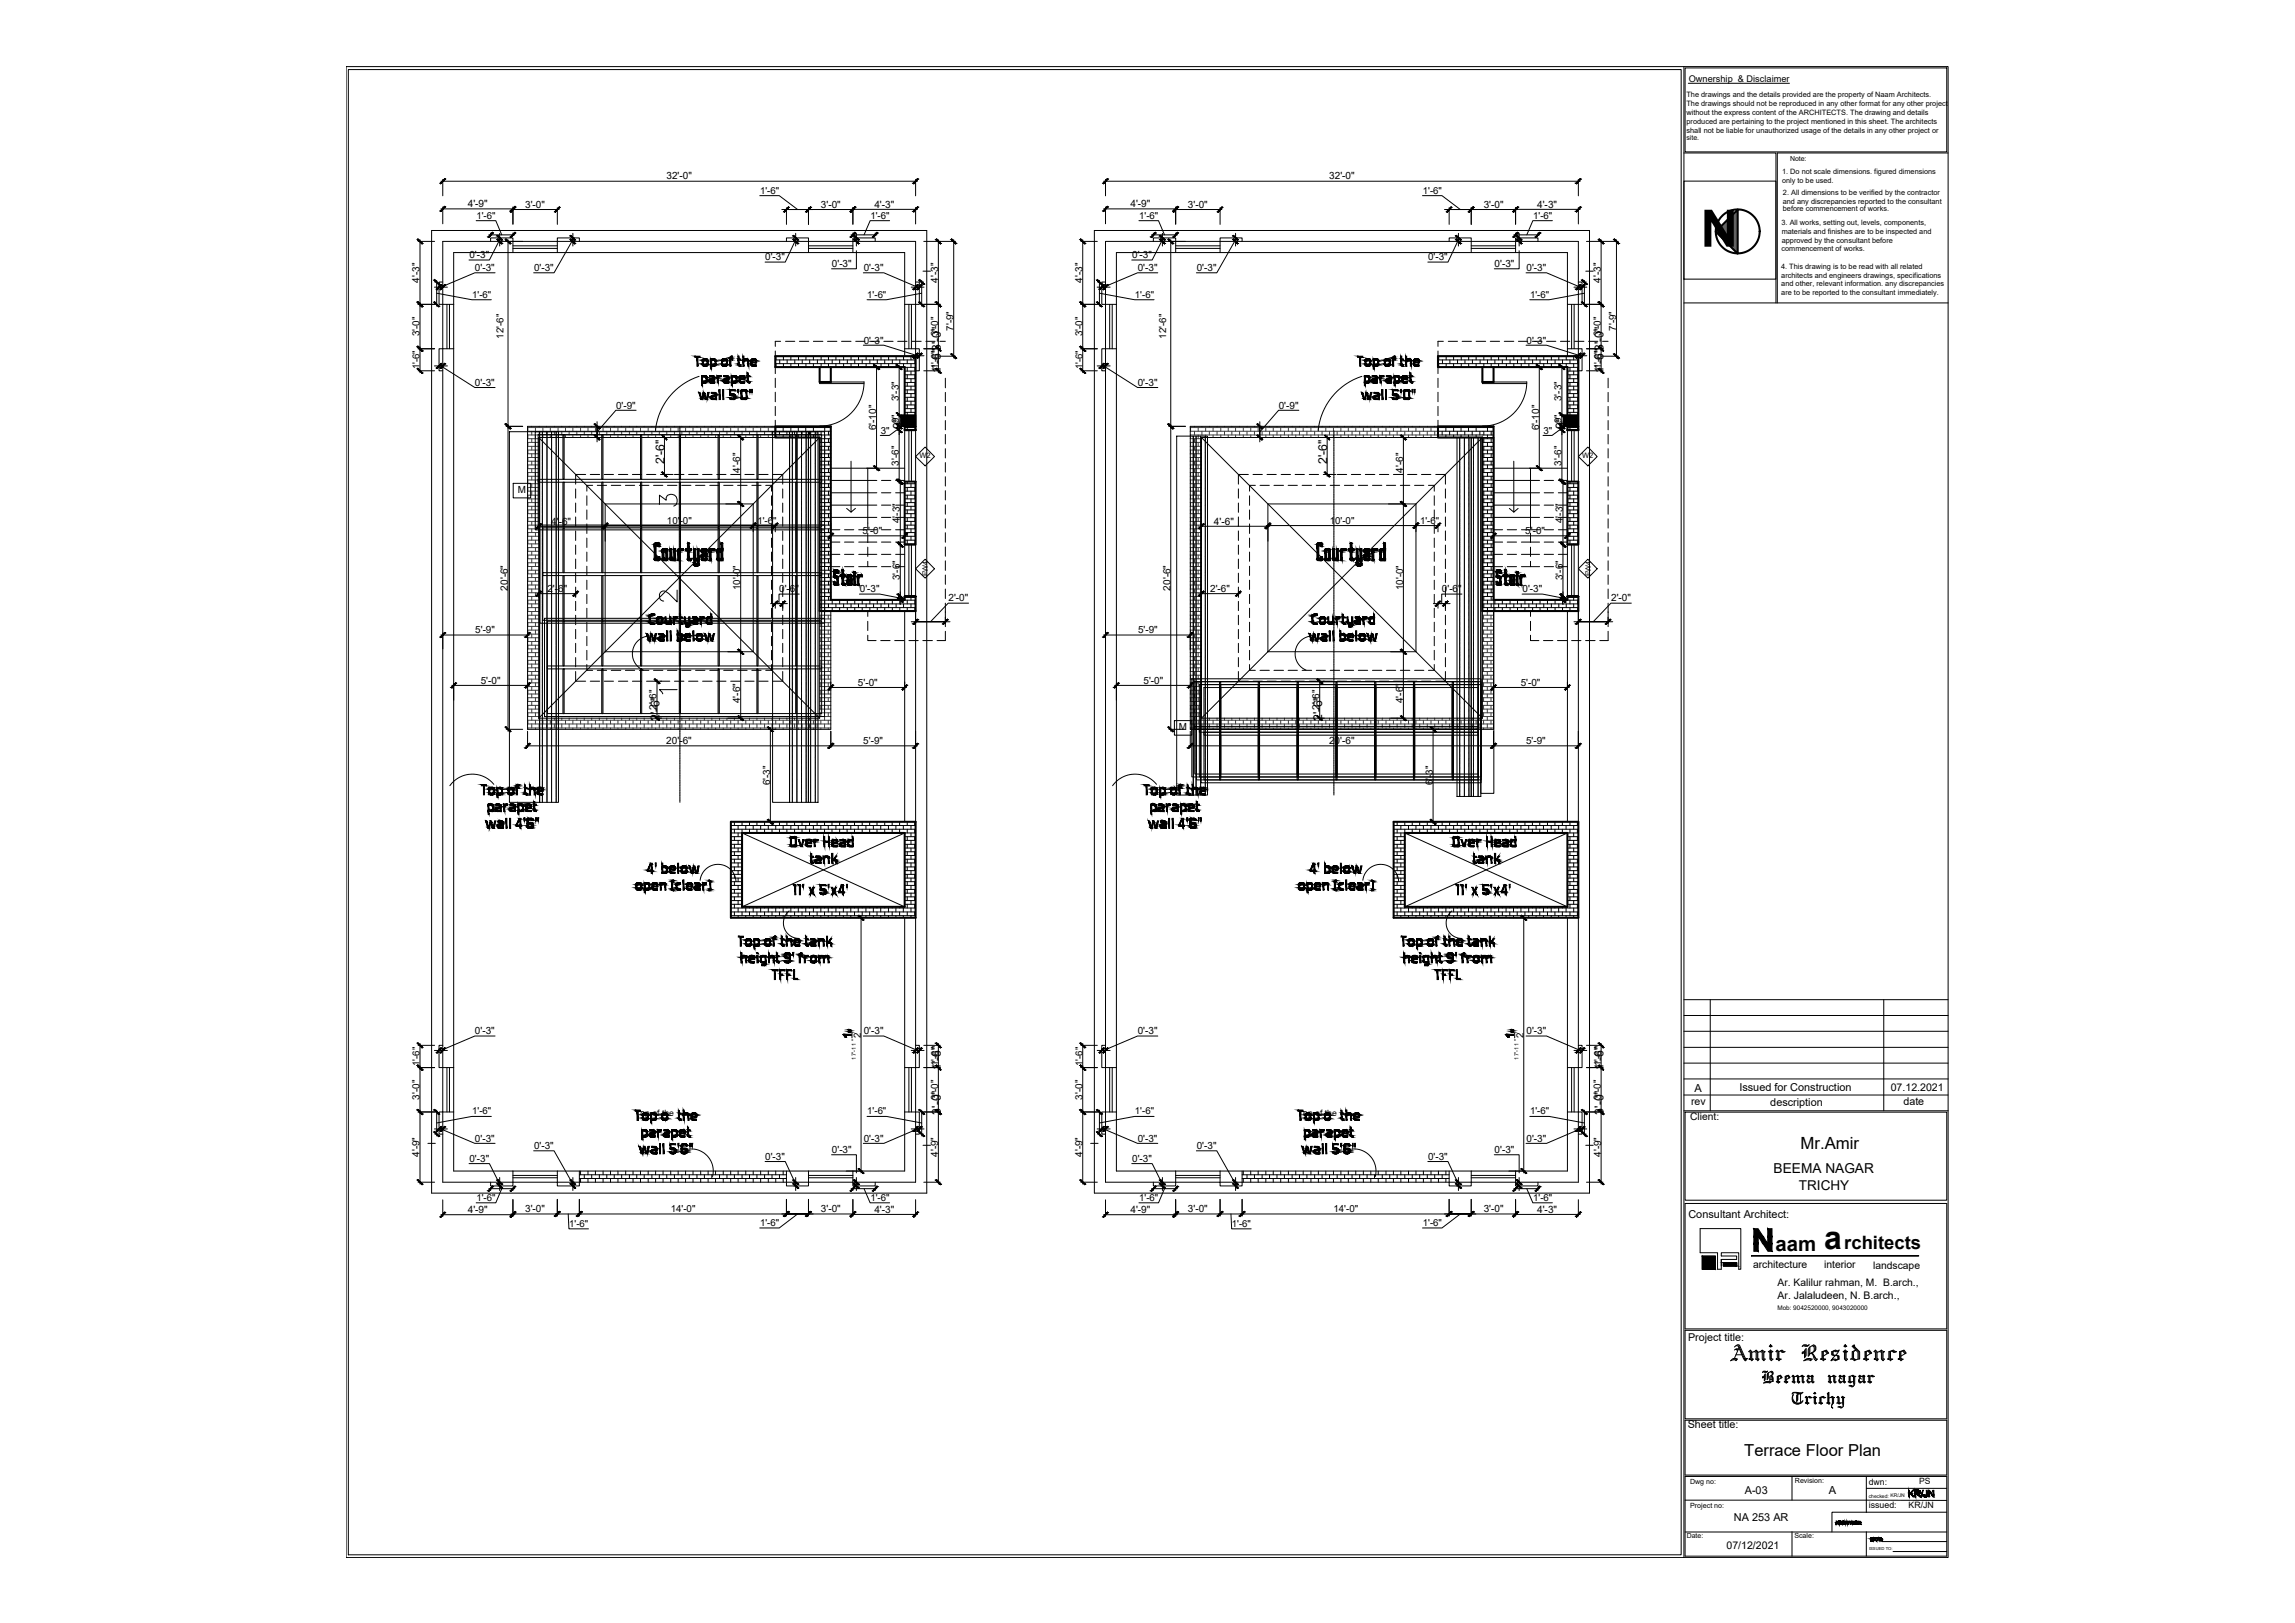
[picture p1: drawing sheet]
<svg xmlns="http://www.w3.org/2000/svg" width="594mm" height="420mm" viewBox="0 0 594 420" stroke-linecap="round" stroke-linejoin="round" font-family="sans-serif">
<defs><g id="words">
<text font-size="13.4" x="449.8" y="54.3" transform="rotate(-180 449.8 54.3)">N</text>
<text font-size="8.2" x="472.2" y="323.4">a</text>
<text font-size="6.6" x="169.3" y="132.3">3</text>
<text font-size="6.2" x="169.3" y="157">2</text>
<text font-size="5.3" x="459.6" y="323.7">aam</text>
<text font-size="4.8" x="477.4" y="323.3">rchitects</text>
<g font-size="4.3">
<text x="466.1" y="297.4">Mr.Amir</text>
<text x="451.5" y="377">Terrace Floor Plan</text>
</g>
<text font-size="4" x="169.3" y="181">1</text>
<g font-size="3.5">
<text x="459.1" y="303.7">BEEMA NAGAR</text>
<text x="465.7" y="308.1">TRICHY</text>
</g>
<g font-size="3.2">
<text x="243.6" y="96.7" transform="rotate(-90 243.6 96.7)">1'-6&quot;3'-0&quot;</text>
<text x="415.1" y="96.7" transform="rotate(-90 415.1 96.7)">1'-6&quot;3'-0&quot;</text>
<text x="233.4" y="111" transform="rotate(-90 233.4 111)">9&quot;</text>
<text x="405" y="111" transform="rotate(-90 405 111)">9&quot;</text>
<text x="172" y="120.2" transform="rotate(-90 172 120.2)">2'-6&quot;</text>
<text x="343.5" y="120.2" transform="rotate(-90 343.5 120.2)">2'-6&quot;</text>
<text x="170.7" y="186.6" transform="rotate(-90 170.7 186.6)">2'-6&quot;</text>
<text x="342.3" y="186.6" transform="rotate(-90 342.3 186.6)">2'-6&quot;</text>
<text x="243.6" y="277.1" transform="rotate(-90 243.6 277.1)">1'-6&quot;</text>
<text x="415.1" y="277.1" transform="rotate(-90 415.1 277.1)">1'-6&quot;</text>
<text x="243.6" y="288.5" transform="rotate(-90 243.6 288.5)">3'-0&quot;</text>
<text x="415.1" y="288.5" transform="rotate(-90 415.1 288.5)">3'-0&quot;</text>
</g>
<g font-size="2.9">
<text x="438.7" y="282.7">A</text>
<text x="473.4" y="386.7">A</text>
</g>
<g font-size="2.8">
<text x="450.2" y="282.4">Issued for Construction</text>
<text x="458.3" y="286.3">description</text>
<text x="492.7" y="286">date</text>
<text x="437.1" y="315.4">Consultant Architect:</text>
<text x="437" y="347.2">Project title:</text>
<text x="436.9" y="369.6">Sheet title:</text>
<text x="451.7" y="386.7">A-03</text>
<text x="448.9" y="393.8">NA 253 AR</text>
</g>
<g font-size="2.7">
<text x="437.8" y="286">rev</text>
<text x="489.4" y="282.3">07.12.2021</text>
<text x="437.5" y="290">Client:</text>
<text x="453.8" y="328.1">architecture</text>
<text x="472.2" y="328.1">interior</text>
<text x="484.9" y="328.5">landscape</text>
<text x="460.1" y="332.9">Ar. Kalilur rahman, M. B.arch.,</text>
<text x="460.1" y="336.3">Ar. Jalaludeen, N. B.arch.,</text>
<text x="446.9" y="401.1">07/12/2021</text>
</g>
<g font-size="2.6">
<text x="172.5" y="46.5">32'-0&quot;</text>
<text x="344.1" y="46.5">32'-0&quot;</text>
<text x="121.1" y="53.6">4'-9&quot;</text>
<text x="135.9" y="53.8">3'-0&quot;</text>
<text x="212.5" y="53.8">3'-0&quot;</text>
<text x="226.3" y="53.8">4'-3&quot;</text>
<text x="292.6" y="53.6">4'-9&quot;</text>
<text x="307.5" y="53.8">3'-0&quot;</text>
<text x="384.1" y="53.8">3'-0&quot;</text>
<text x="397.9" y="53.8">4'-3&quot;</text>
<text x="121.5" y="66.9">0'-3&quot;</text>
<text x="123" y="70.2">0'-3&quot;</text>
<text x="138.3" y="70.1">0'-3&quot;</text>
<text x="198.1" y="67.4">0'-3&quot;</text>
<text x="215.3" y="69.1">0'-3&quot;</text>
<text x="223.6" y="70.2">0'-3&quot;</text>
<text x="293.1" y="66.9">0'-3&quot;</text>
<text x="294.5" y="70.2">0'-3&quot;</text>
<text x="309.8" y="70.1">0'-3&quot;</text>
<text x="369.7" y="67.4">0'-3&quot;</text>
<text x="386.9" y="69.1">0'-3&quot;</text>
<text x="395.1" y="70.2">0'-3&quot;</text>
<text x="108.6" y="73.2" transform="rotate(-90 108.6 73.2)">4'-3&quot;</text>
<text x="242.8" y="73.2" transform="rotate(-90 242.8 73.2)">4'-3&quot;</text>
<text x="280.2" y="73.2" transform="rotate(-90 280.2 73.2)">4'-3&quot;</text>
<text x="414.4" y="73.2" transform="rotate(-90 414.4 73.2)">4'-3&quot;</text>
<text x="108.6" y="87" transform="rotate(-90 108.6 87)">3'-0&quot;</text>
<text x="223.6" y="88.9">0'-3&quot;</text>
<text x="242.8" y="87" transform="rotate(-90 242.8 87)">3'-0&quot;</text>
<text x="246.8" y="85.6" transform="rotate(-90 246.8 85.6)">7'-9&quot;</text>
<text x="280.2" y="87" transform="rotate(-90 280.2 87)">3'-0&quot;</text>
<text x="395.1" y="88.9">0'-3&quot;</text>
<text x="414.4" y="87" transform="rotate(-90 414.4 87)">3'-0&quot;</text>
<text x="418.4" y="85.6" transform="rotate(-90 418.4 85.6)">7'-9&quot;</text>
<text x="123" y="99.9">0'-3&quot;</text>
<text x="294.5" y="99.9">0'-3&quot;</text>
<text x="159.5" y="105.8">0'-9&quot;</text>
<text x="232.7" y="103.8" transform="rotate(-90 232.7 103.8)">3'-3&quot;</text>
<text x="331" y="105.8">0'-9&quot;</text>
<text x="404.2" y="103.8" transform="rotate(-90 404.2 103.8)">3'-3&quot;</text>
<text x="226.8" y="111.4" transform="rotate(-90 226.8 111.4)">6'-10&quot;</text>
<text x="398.4" y="111.4" transform="rotate(-90 398.4 111.4)">6'-10&quot;</text>
<text x="191.6" y="122.4" transform="rotate(-90 191.6 122.4)">4'-6&quot;</text>
<text x="232.7" y="120.5" transform="rotate(-90 232.7 120.5)">3'-6&quot;</text>
<text x="363.2" y="122.4" transform="rotate(-90 363.2 122.4)">4'-6&quot;</text>
<text x="404.2" y="120.5" transform="rotate(-90 404.2 120.5)">3'-6&quot;</text>
<text x="142.7" y="135.8">4'-6&quot;</text>
<text x="233" y="135.4" transform="rotate(-90 233 135.4)">4'-3&quot;</text>
<text x="314.2" y="135.8">4'-6&quot;</text>
<text x="404.5" y="135.4" transform="rotate(-90 404.5 135.4)">4'-3&quot;</text>
<text x="223.3" y="138.3">5'-0&quot;</text>
<text x="394.8" y="138.3">5'-0&quot;</text>
<text x="131.4" y="152.9" transform="rotate(-90 131.4 152.9)">20'-6&quot;</text>
<text x="141.7" y="153.3">2'-6&quot;</text>
<text x="201.7" y="153.3">0'-6&quot;</text>
<text x="222.6" y="153.4">0'-3&quot;</text>
<text x="233" y="150.2" transform="rotate(-90 233 150.2)">3'-6&quot;</text>
<text x="245.5" y="155.7">2'-0&quot;</text>
<text x="303" y="152.9" transform="rotate(-90 303 152.9)">20'-6&quot;</text>
<text x="313.3" y="153.3">2'-6&quot;</text>
<text x="373.2" y="153.3">0'-6&quot;</text>
<text x="394.1" y="153.4">0'-3&quot;</text>
<text x="404.5" y="150.2" transform="rotate(-90 404.5 150.2)">3'-6&quot;</text>
<text x="417.1" y="155.7">2'-0&quot;</text>
<text x="123" y="163.9">5'-9&quot;</text>
<text x="294.6" y="163.9">5'-9&quot;</text>
<text x="124.5" y="177">5'-0&quot;</text>
<text x="222.1" y="177.5">5'-0&quot;</text>
<text x="296" y="177">5'-0&quot;</text>
<text x="393.6" y="177.5">5'-0&quot;</text>
<text x="170" y="183.7" transform="rotate(-90 170 183.7)">2'-6&quot;</text>
<text x="191.6" y="182" transform="rotate(-90 191.6 182)">4'-6&quot;</text>
<text x="341.5" y="183.7" transform="rotate(-90 341.5 183.7)">2'-6&quot;</text>
<text x="363.2" y="182" transform="rotate(-90 363.2 182)">4'-6&quot;</text>
<text x="172.5" y="192.6">20'-6&quot;</text>
<text x="223.5" y="192.6">5'-9&quot;</text>
<text x="344" y="192.6">20'-6&quot;</text>
<text x="395" y="192.6">5'-9&quot;</text>
<text x="199.3" y="203.3" transform="rotate(-90 199.3 203.3)">6'-3&quot;</text>
<text x="370.9" y="203.3" transform="rotate(-90 370.9 203.3)">6'-3&quot;</text>
<text x="123" y="267.8">0'-3&quot;</text>
<text x="223.6" y="267.8">0'-3&quot;</text>
<text x="294.5" y="267.8">0'-3&quot;</text>
<text x="395.1" y="267.8">0'-3&quot;</text>
<text x="108.6" y="284.6" transform="rotate(-90 108.6 284.6)">3'-0&quot;</text>
<text x="242.8" y="284.6" transform="rotate(-90 242.8 284.6)">3'-0&quot;</text>
<text x="280.2" y="284.6" transform="rotate(-90 280.2 284.6)">3'-0&quot;</text>
<text x="414.4" y="284.6" transform="rotate(-90 414.4 284.6)">3'-0&quot;</text>
<text x="108.6" y="299.5" transform="rotate(-90 108.6 299.5)">4'-9&quot;</text>
<text x="123" y="295.5">0'-3&quot;</text>
<text x="138.3" y="297.5">0'-3&quot;</text>
<text x="215.3" y="298.5">0'-3&quot;</text>
<text x="223.6" y="295.5">0'-3&quot;</text>
<text x="242.9" y="299.5" transform="rotate(-90 242.9 299.5)">4'-9&quot;</text>
<text x="280.2" y="299.5" transform="rotate(-90 280.2 299.5)">4'-9&quot;</text>
<text x="294.5" y="295.5">0'-3&quot;</text>
<text x="309.8" y="297.5">0'-3&quot;</text>
<text x="386.9" y="298.5">0'-3&quot;</text>
<text x="395.1" y="295.5">0'-3&quot;</text>
<text x="414.4" y="299.5" transform="rotate(-90 414.4 299.5)">4'-9&quot;</text>
<text x="121.5" y="300.8">0'-3&quot;</text>
<text x="198.1" y="300.2">0'-3&quot;</text>
<text x="293.1" y="300.8">0'-3&quot;</text>
<text x="369.7" y="300.2">0'-3&quot;</text>
<text x="121.1" y="314">4'-9&quot;</text>
<text x="135.9" y="313.8">3'-0&quot;</text>
<text x="212.5" y="313.8">3'-0&quot;</text>
<text x="226.3" y="314">4'-3&quot;</text>
<text x="292.6" y="314">4'-9&quot;</text>
<text x="307.5" y="313.8">3'-0&quot;</text>
<text x="384.1" y="313.8">3'-0&quot;</text>
<text x="397.9" y="314">4'-3&quot;</text>
</g>
<g font-size="2.5">
<text x="196.8" y="50.1">1'-6&quot;</text>
<text x="368.3" y="50.1">1'-6&quot;</text>
<text x="123.3" y="56.6">1'-6&quot;</text>
<text x="225.3" y="56.6">1'-6&quot;</text>
<text x="294.9" y="56.6">1'-6&quot;</text>
<text x="396.9" y="56.6">1'-6&quot;</text>
<text x="122.3" y="77.1">1'-6&quot;</text>
<text x="224.5" y="77.1">1'-6&quot;</text>
<text x="293.8" y="77.1">1'-6&quot;</text>
<text x="396.1" y="77.1">1'-6&quot;</text>
<text x="130.3" y="87.7" transform="rotate(-90 130.3 87.7)">12'-6&quot;</text>
<text x="301.9" y="87.7" transform="rotate(-90 301.9 87.7)">12'-6&quot;</text>
<text x="108.6" y="95.6" transform="rotate(-90 108.6 95.6)">1'-6&quot;</text>
<text x="242.9" y="95.6" transform="rotate(-90 242.9 95.6)">1'-6&quot;</text>
<text x="280.2" y="95.6" transform="rotate(-90 280.2 95.6)">1'-6&quot;</text>
<text x="414.4" y="95.6" transform="rotate(-90 414.4 95.6)">1'-6&quot;</text>
<text x="228" y="112.2">3&quot;</text>
<text x="232.7" y="109.6" transform="rotate(-90 232.7 109.6)">9&quot;</text>
<text x="399.5" y="112.2">3&quot;</text>
<text x="404.2" y="109.6" transform="rotate(-90 404.2 109.6)">9&quot;</text>
<text x="134" y="127.6">M</text>
<text x="172.7" y="135.6">10'-0&quot;</text>
<text x="196.1" y="135.5">1'-6&quot;</text>
<text x="344.2" y="135.6">10'-0&quot;</text>
<text x="367.6" y="135.5">1'-6&quot;</text>
<text x="191.6" y="152.8" transform="rotate(-90 191.6 152.8)">10'-0&quot;</text>
<text x="363.2" y="152.8" transform="rotate(-90 363.2 152.8)">10'-0&quot;</text>
<text x="305.2" y="189.1">M</text>
<text x="222.8" y="268.7" transform="rotate(-90 222.8 268.7)">2</text>
<text x="394.4" y="268.7" transform="rotate(-90 394.4 268.7)">2</text>
<text x="108.6" y="276" transform="rotate(-90 108.6 276)">1'-6&quot;</text>
<text x="242.9" y="276" transform="rotate(-90 242.9 276)">1'-6&quot;</text>
<text x="280.2" y="276" transform="rotate(-90 280.2 276)">1'-6&quot;</text>
<text x="414.4" y="276" transform="rotate(-90 414.4 276)">1'-6&quot;</text>
<text x="122.3" y="288.5">1'-6&quot;</text>
<text x="224.5" y="288.5">1'-6&quot;</text>
<text x="293.8" y="288.5">1'-6&quot;</text>
<text x="396.1" y="288.5">1'-6&quot;</text>
<text x="123.3" y="310.9">1'-6&quot;</text>
<text x="225.3" y="310.9">1'-6&quot;</text>
<text x="294.9" y="310.9">1'-6&quot;</text>
<text x="396.9" y="310.9">1'-6&quot;</text>
<text x="147.3" y="317.6">1'-6&quot;</text>
<text x="173.6" y="313.8">14'-0&quot;</text>
<text x="196.8" y="317.4">1'-6&quot;</text>
<text x="318.9" y="317.6">1'-6&quot;</text>
<text x="345.2" y="313.8">14'-0&quot;</text>
<text x="368.3" y="317.4">1'-6&quot;</text>
</g>
<text font-size="2.4" x="437.2" y="21.2">Ownership &amp; Disclaimer</text>
<g font-size="2.3">
<text x="483.7" y="384.3">dwn:</text>
<text x="483.8" y="390.5">issued:</text>
<text x="494.1" y="390.3">KR/JN</text>
</g>
<g font-size="2.2">
<text x="164.4" y="288.8">Top of the</text>
<text x="336" y="288.8">Top of the</text>
<text x="496.8" y="384.2">PS</text>
</g>
<g font-size="1.9">
<text x="436.5" y="25.1">The drawings and the details provided are the property of Naam Architects.</text>
<text x="436.5" y="27.5">The drawings should not be reproduced in any other format for any other project</text>
<text x="436.6" y="29.7">without the express content of the ARCHITECTS. The drawing and details</text>
<text x="436.5" y="34.3">shall not be liable for unauthorized usage of the details in any other project or</text>
<text x="436.6" y="32">produced are pertaining to the project mentioned in this sheet. The architects</text>
<text x="461.3" y="45.1">1. Do not scale dimensions. figured dimensions</text>
<text x="461.3" y="47.4">only to be used.</text>
<text x="461.5" y="52.8">and any discrepancies reported to the consultant</text>
<text x="461.5" y="50.5">2. All dimensions to be verified by the contractor</text>
<text x="461.2" y="58.3">3. All works, setting out, levels, components,</text>
<text x="461.5" y="54.7">before commencement of works.</text>
<text x="461.2" y="64.9">commencement of works.</text>
<text x="461.2" y="60.6">materials and finishes are to be inspected and</text>
<text x="461.2" y="62.9">approved by the consultant before</text>
<text x="461" y="69.6">4. This drawing is to be read with all related</text>
<text x="461.1" y="71.8">architects and engineers drawings, specifications</text>
<text x="461.1" y="74.1">and other, relevant information. any discrepancies</text>
<text x="461.1" y="76.4">are to be reported to the consultant immediately.</text>
<text x="238" y="118.6">W2</text>
<text x="409.6" y="118.6">W2</text>
<text x="240.2" y="149.2" transform="rotate(-90 240.2 149.2)">FW4</text>
<text x="411.8" y="149.2" transform="rotate(-90 411.8 149.2)">FW4</text>
<text x="437.5" y="390.3">Project no:</text>
</g>
<g font-size="1.8">
<text x="436.5" y="36.2">site.</text>
<text x="463.4" y="41.6">Note:</text>
<text x="464.6" y="383.8">Revision:</text>
<text x="437.5" y="384.2">Dwg no:</text>
<text x="436.6" y="398.1">Date:</text>
<text x="464.5" y="398.1">Scale:</text>
</g>
<text font-size="1.7" x="460.1" y="339.1">Mob: 9042520000, 9043020000</text>
<g font-size="1.5">
<text x="221.5" y="274.3" transform="rotate(-90 221.5 274.3)">17'-1 1 &quot;</text>
<text x="393.1" y="274.3" transform="rotate(-90 393.1 274.3)">17'-1 1 &quot;</text>
</g>
<text font-size="1.3" x="483.8" y="387.7" transform="rotate(-1 483.8 387.7)">checked: KR/JN</text>
<text font-size="1.1" x="483.8" y="401.4">ISSUED TO:</text>
</g></defs>
<!-- layer: 0 -->
<g fill="none" stroke="#000" stroke-width=".26">
<path d="M89.6 17.2h414.7v386h-414.7zM90.2 18h345v384.5h-345zM435.9 17.2v386M436.2 17.6h67.7v21.7h-67.7zM435.9 39.6h23.8v38.8M437 21.6h26.2M504.3 39.6h-44.2v38.8M111.7 59.7h128.2v249.2h-128.2zM114.1 46.9h123.4M114.1 54.1h19.2M114.6 46.4v4.3M114.6 53.6v4.3"/>
<path d="M115.2 46.2l.1 .2-1.2 1.2zM115.2 46.2l-1.1 1.4-.1-.1zM115.2 53.4l.1 .2-1.2 1.1zM115.2 53.4l-1.1 1.3-.1-.1zM123.3 57.1h5l1.6 3.7M132.3 54.2h12.4M132.8 53.6v4.5M133.3 53.4l-1.1 1.3-.1-.1zM133.3 53.4l.1 .2-1.2 1.1zM133.3 53.6l.1 .1-1.2 1.2zM133.3 53.6l-1.1 1.3-.1-.1zM143.6 54.8l1.2-1.2-1.1 1.3z"/>
<path d="M144.3 53.8v4.3M144.8 53.6l.1 .1-1.2 1.2zM196.7 50.7h5l4.8 3.5M202.4 54.2h1.2M202.9 54.8l1.2-1.2-1.1 1.3zM203.6 54.2h5.7h-5.7M203.6 53.8v4.3M204.1 53.6l.1 .1-1.2 1.2zM208.8 54.2h12.5M209.3 53.8v4.3M209.8 53.6l.1 .1-1.2 1.2zM209.8 53.6l-1.1 1.3-.1-.1z"/>
<path d="M220.3 54.2h17.2M220.8 53.7v4.4M221.3 53.5l.1 .2-1.2 1.2zM221.3 53.5l-1.1 1.4-.1-.2zM221.3 53.6l-1.1 1.3-.1-.1zM221.3 53.6l.1 .1-1.2 1.2zM230.3 57.1h-5.1l-1.5 3.7M237 46.4v4.3M237 53.7v4.3M237.5 46.2l-1 1.4-.1-.1zM237.5 46.2l.2 .2-1.2 1.2zM237.5 53.5l-1 1.4-.1-.2z"/>
<path d="M237.5 53.5l.2 .2-1.2 1.2zM283.3 59.7h128.2v249.2h-128.2zM285.7 46.9h123.4M285.7 54.1h19.1M286.2 46.4v4.3M286.2 53.6v4.3M286.7 46.2l.1 .2-1.2 1.2zM286.7 46.2l-1.1 1.4-.1-.1zM286.7 53.4l.1 .2-1.2 1.1zM286.7 53.4l-1.1 1.3-.1-.1zM294.8 57.1h5.1l1.5 3.7M303.8 54.2h12.5"/>
<path d="M304.3 53.6v4.5M304.9 53.4l-1.1 1.3-.1-.1zM304.9 53.4l.1 .2-1.2 1.1zM304.9 53.6l.1 .1-1.2 1.2zM304.9 53.6l-1.1 1.3-.1-.1zM315.2 54.8l1.2-1.2-1.1 1.3zM315.8 53.8v4.3M316.4 53.6l.1 .1-1.2 1.2zM368.2 50.7h5.1l4.7 3.5M373.9 54.2h1.2M375.1 54.2h5.7h-5.7M375.1 53.8v4.3"/>
<path d="M375.7 53.6l-1.1 1.3-.1-.1zM375.7 53.6l.1 .1-1.2 1.2zM380.4 54.2h12.4M380.8 53.8v4.3M381.4 53.6l.1 .1-1.2 1.2zM381.4 53.6l-1.1 1.3-.1-.1zM391.7 54.7l1.2-1.2-1.1 1.4zM391.7 54.8l1.2-1.2-1.1 1.3zM391.9 54.2h17.2M392.3 53.7v4.4M392.9 53.5l.1 .2-1.2 1.2zM392.9 53.6l.1 .1-1.2 1.2z"/>
<path d="M401.8 57.1h-5l-1.6 3.7M407.9 54.7l1.2-1.2-1 1.4zM408.6 46.4v4.3M408.6 53.7v4.3M409.1 46.2l-1 1.4-.2-.1zM409.1 46.2l.1 .2-1.1 1.2zM409.1 53.5l.1 .2-1.1 1.2zM435.9 46.9h23.8v25.4h-23.8zM108.1 62l1.3 1-.1 .2zM108.1 78.3l.1-.2 1.2 1.2zM108.1 78.3l1.3 1-.1 .1zM108.2 61.8l1.2 1.2-1.3-1z"/>
<path d="M108.2 62.5h4.3M108.2 78.8h4.3M108.7 62.1v34.4M112.4 72.5l1.3 1.1-.1 .1zM112.4 78.3l.1-.2 1.2 1.2zM112.4 78.3l1.3 1-.1 .1zM112.5 74.3h1.2M112.5 72.4l1.2 1.2-1.3-1.1zM112.6 78.8h.4M112.6 73h.4M113 75.9l9.1 1.7h5.1M113 72.6v6.7"/>
<path d="M113.7 74.3h.9h-.9M113.7 73.9v.4M114.2 73.7l-1.1 1.3-.1-.1zM114.2 73.7l.1 .1-1.2 1.2zM114.6 73h-.9v5.8h3.7M114.6 74.3h1.2M115.2 73.7l.1 .1-1.2 1.2zM115.2 73.7l-1.1 1.3-.1-.1zM115.7 78.8v11.5M116.3 78.8v11.5M126.5 60.8h6.8M127 62.5v-.9h5.8v3.8"/>
<path d="M127 60.3v.5M127.5 60.1l.2 .2-1.2 1.2zM127.5 60.1l-1 1.4-.2-.2zM128.2 70.6h-5.3l-8.8 3.7M128.7 61.1l.2-.2 1.1 1.2zM128.7 61.1l1.3 1-.1 .2zM128.7 62l1.3 1-.1 .2zM128.9 61.8l1.1 1.2-1.3-1zM128.9 61.6h.4M129.3 62.1l-2.6 5.2h-5.3M129.3 61.6v.9v-.9M129.3 60.4v1.2"/>
<path d="M129.3 62.5v1.2M130.8 62l1.4 1-.1 .2zM131 61.8l1.2 1.2-1.4-1zM131.5 62.1v127.2M132.8 60.3v.5M132.8 64.3h11.5M132.8 63.6h11.5M133.3 60.1l-1.1 1.4-.1-.2zM133.3 60.1l.1 .2-1.2 1.2zM147.6 61.1l.2-.2 1.1 1.2zM147.6 61.1l1.3 1-.1 .2zM147.6 62l1.3 1-.1 .2z"/>
<path d="M147.8 61.8l1.1 1.2-1.3-1zM148.3 62.1l-4.9 8.5h-5.3M148.3 61.6v.9v-.9M148.3 60.4v1.2M148.3 62.5v1.2M148.3 61.6h.4M150 62.5v-.9h-5.7v3.8M203.6 62.5v-.9h5.7v3.8M205.3 61.1l.1-.2 1.2 1.2zM205.3 61.1l1.3 1-.1 .2zM205.3 62l1.3 1-.1 .2zM205.4 61.8l1.2 1.2-1.3-1z"/>
<path d="M205.5 61.6h.5M206 62.1l-2.7 5.7h-5.2M206 61.6v.9v-.9M206 60.4v1.2M206 62.5v1.2M209.3 64.3h11.5M209.3 63.6h11.5M220.3 60.8h6.7M220.8 60.3v.5M221 61.1l.2-.2 1.1 1.2zM221 61.1l1.3 1-.1 .2zM221 62l1.3 1-.1 .2z"/>
<path d="M221 62l.2-.2 1.1 1.2zM221.2 61.6h.5M221.3 60.1l.1 .2-1.2 1.2zM221.3 60.1l-1.1 1.4-.1-.2zM221.7 64.9v4.7h-6.4M221.7 60.4v3.3M223.5 70.6h5.3l8.7 3.7M226.6 62.5v-.9h-5.8v3.8M226.6 60.3v.5M227 60.1l-1 1.4-.1-.2zM227 60.1l.2 .2-1.2 1.2zM235.3 78.8v11.5"/>
<path d="M235.9 74.3h1.1M235.9 78.8v11.5M237 73h1v5.8h-3.8M237.5 73.7l-1 1.3-.1-.1zM237.5 73.7l.2 .1-1.2 1.2zM237.9 72.5l1.3 1.1-.1 .1zM237.9 78.3l.1-.2 1.2 1.2zM237.9 78.3l1.3 1-.1 .1zM238 74.3h-1h1M238 73.9v.4M238 74.3h1.2M238 72.4l1.2 1.2-1.3-1.1z"/>
<path d="M238.5 73.7l.2 .1-1.2 1.2zM238.5 73.7l-1 1.3-.2-.1zM238.6 75.9l-9.1 1.7h-5.1M238.6 78.8h.5M238.6 72.6v6.7M238.6 73h.5M238.9 70.2h2M239.1 62.5h8.3M239.1 78.8h4.3M242.2 62l1.4 1-.2 .2zM242.2 62l.2-.2 1.2 1.2zM242.2 78.3l.2-.2 1.2 1.2z"/>
<path d="M242.2 78.3l1.4 1-.2 .1zM242.9 62.1v34.4M246.2 62l1.3 1-.1 .2zM246.3 61.8l1.2 1.2-1.3-1zM246.9 62.1v30.6M279.6 62l1.3 1-.1 .2zM279.6 78.3l.1-.2 1.2 1.2zM279.6 78.3l1.3 1-.1 .1zM279.7 61.8l1.2 1.2-1.3-1zM279.8 62.5h4.3M279.8 78.8h4.3M280.3 62.1v34.4"/>
<path d="M283.9 72.5l1.3 1.1-.1 .1zM283.9 78.3l1.3 1-.1 .1zM284 74.3h1.2M284.1 72.4l1.1 1.2-1.3-1.1zM284.1 78.1l1.1 1.2-1.3-1zM284.1 78.8h.5M284.1 73h.5M284.6 75.9l9.1 1.7h5M284.6 72.6v6.7M285.2 74.3h1h-1M285.2 73.9v.4M285.7 73.7l-1 1.3-.1-.1z"/>
<path d="M285.7 73.7l.2 .1-1.2 1.2zM286.2 73h-1v5.8h3.8M286.2 74.3h1.2M286.7 73.7l.1 .1-1.2 1.2zM286.7 73.7l-1.1 1.3-.1-.1zM287.2 78.8v11.5M287.9 78.8v11.5M298.1 60.8h6.7M298.6 62.5v-.9h5.7v3.8M298.6 60.3v.5M299.1 60.1l.1 .2-1.1 1.2zM299.1 60.1l-1 1.4-.2-.2z"/>
<path d="M299.7 70.6h-5.2l-8.8 3.7M300.2 61.1l.2-.2 1.2 1.2zM300.2 61.1l1.4 1-.2 .2zM300.2 62l1.4 1-.2 .2zM300.2 62l.2-.2 1.2 1.2zM300.5 61.6h.4M300.9 62.1l-2.7 5.2h-5.2M300.9 61.6v.9v-.9M300.9 60.4v1.2M300.9 62.5v1.2M302.4 62l1.3 1-.1 .2zM302.5 61.8l1.2 1.2-1.3-1z"/>
<path d="M303.1 62.1v127.2M304.3 64.3h11.5M304.3 63.6h11.5M304.3 60.3v.5M304.9 60.1l-1.1 1.4-.1-.2zM304.9 60.1l.1 .2-1.2 1.2zM319.2 61.1l.1-.2 1.1 1.2zM319.2 61.1l1.2 1-.1 .2zM319.2 62l1.2 1-.1 .2zM319.3 61.8l1.1 1.2-1.2-1zM319.8 62.1l-4.8 8.5h-5.3M319.8 61.6v.9v-.9"/>
<path d="M319.8 61.6h.5M319.8 60.4v1.2M319.8 62.5v1.2M321.5 62.5v-.9h-5.7v3.8M375.1 62.5v-.9h5.7v3.8M376.9 61.1l.1-.2 1.2 1.2zM376.9 61.1l1.3 1-.1 .2zM376.9 62l1.3 1-.1 .2zM377 61.8l1.2 1.2-1.3-1zM377 61.6h.5M377.5 62.1l-2.7 5.7h-5.2M377.5 61.6v.9v-.9"/>
<path d="M377.5 60.4v1.2M377.5 62.5v1.2M380.8 64.3h11.5M380.8 63.6h11.5M391.7 61.3l1.2-1.2-1.1 1.4zM391.9 60.8h6.6M392.3 60.3v.5M392.6 61.1l.1-.2 1.2 1.2zM392.6 61.1l1.3 1-.1 .2zM392.6 62l1.3 1-.1 .2zM392.7 61.8l1.2 1.2-1.3-1zM392.7 61.6h.5"/>
<path d="M392.9 60.1l.1 .2-1.2 1.2zM393.2 64.9v4.7h-6.4M393.2 60.4v3.3M395 70.6h5.3l8.8 3.7M398.1 62.5v-.9h-5.8v3.8M398.1 60.3v.5M398.6 60.1l-1 1.4-.2-.2zM398.6 60.1l.2 .2-1.2 1.2zM406.8 78.8v11.5M407.4 74.3h1.2M407.5 78.8v11.5M408.6 73h.9v5.8h-3.8"/>
<path d="M409.1 73.7l-1 1.3-.2-.1zM409.1 73.7l.1 .1-1.1 1.2zM409.5 72.5l1.3 1.1-.1 .1zM409.5 78.3l.1-.2 1.2 1.2zM409.5 78.3l1.3 1-.1 .1zM409.5 74.3h-.9h.9M409.5 74.3h1.2M409.5 73.9v.4M409.6 72.4l1.2 1.2-1.3-1.1zM410.1 73.7l.1 .1-1.1 1.2zM410.1 73.7l-1 1.3-.2-.1zM410.1 75.9l-9.1 1.7h-5"/>
<path d="M410.1 78.8h4.8M410.1 73h.5M410.1 72.6v6.7M410.5 70.2h1.9M410.7 62.5h8.2M413.8 62l1.3 1-.1 .2zM413.8 78.3l.2-.2 1.1 1.2zM413.8 78.3l1.3 1-.1 .1zM414 61.8l1.1 1.2-1.3-1zM414.5 62.1v34.4M417.8 62l1.3 1-.2 .2zM417.9 61.8l1.2 1.2-1.3-1z"/>
<path d="M418.4 62.1v30.6M435.9 78.4h68.4M108.1 89.7l.1-.1 1.2 1.2zM108.1 89.7l1.3 1.1-.1 .1zM108.1 95.5l.1-.2 1.2 1.2zM108.1 95.5l1.3 1-.1 .2zM108.2 90.3h4.3M108.2 96h4.3M112.5 94.7h1.2M113.7 94.7h.9h-.9M113.7 94.7v.5M114.1 94.7l8.8 5.6h5.3"/>
<path d="M114.2 94.1l-1.1 1.3-.1-.1zM114.2 94.1l.1 .1-1.2 1.2zM114.6 94.7h1.2M115.2 94.1l.1 .1-1.2 1.2zM115.2 94.1l-1.1 1.3-.1-.1zM117.4 90.3h-3.7v5.7h.9M181 97.4l-2.3 .9-2 1.3-1.6 1.2-1.9 2-1.4 2.1-1.1 2.2-.7 2.2-.3 2.1M200.7 90.9v1.3h36.3M200.7 93.2h36.3M200.7 94.1h36.3M200.7 95v1.7M200.7 97.9v2.4"/>
<path d="M200.9 92.2v1M200.9 94.1v.9M201.8 92.2h.1M201.8 93.2v.9M202.1 88.4h-1.4v1.3M202.8 92.2v1M202.8 94.1v.9M203.3 88.4h2.4M203.7 92.2h.1M203.8 93.2v.9M204.7 92.2v1M204.7 94.1v.9"/>
<path d="M205.7 92.2h.1M205.7 93.2v.9M206.7 92.2v1M206.7 94.1v.9M206.9 88.4h2.5M207.7 92.2h.1M207.7 93.2v.9M208.6 92.2v1M208.6 94.1v.9M209.6 92.2h.1M209.6 93.2v.9M210.6 92.2v1"/>
<path d="M210.6 94.1v.9M210.6 88.4h2.4M211.6 92.2h.1M211.6 93.2v.9M212.6 92.2v1M212.6 94.1v.9M213.5 92.2h.1M213.5 93.2v.9M214.2 88.4h2.4M214.5 92.2v1M214.5 94.1v.9M215.4 92.2h.1"/>
<path d="M215.4 93.2v.9M216.4 92.2v1M216.4 94.1v.9M217.3 92.2h.1M217.3 93.2v.9M217.8 88.4h2.5M218.4 92.2v1M218.4 94.1v.9M219.3 92.2h.1M219.3 93.2v.9M220.3 92.2v1M220.3 94.1v.9"/>
<path d="M221.2 92.2h.1M221.3 93.2v.9M221.5 88.4h2.4M222.2 92.2v1M222.2 94.1v.9M223.2 92.2h.1M223.2 93.2v.9M223.5 89.4h5.3l8.7 2.7M223.7 99.3h-11.5v-.4h11.5a11.4 11.4 0 0 1-11.5 11.4M224.2 92.2v1M224.2 94.1v.9M225.1 88.4h2.5"/>
<path d="M225.2 92.2h.1M225.2 93.2v.9M226.1 92.2v1M226.1 94.1v.9M226.2 95h1.2M226.2 94.5l1.4 1.1-.2 .1zM226.2 94.5l.2-.1 1.2 1.2zM226.9 94.6v27.1M227.1 92.2h.1M227.1 93.2v.9M228.1 92.2v1M228.1 94.1v.9"/>
<path d="M228.8 88.4h2.4M229 92.2h.1M229 93.2v.9M230 92.2v1M230 94.1v.9M231 92.2h.1M231 93.2v.9M232 92.2v1M232 94.1v.9M232.1 94.5l1.3 1.1-.1 .1zM232.2 94.4l1.2 1.2-1.3-1.1zM232.3 95h.5"/>
<path d="M232.4 88.4h2.4M232.8 94.6v30.6M232.9 92.2h.1M232.9 93.2v.9M233.9 92.2v1M233.9 94.1v.9M234.2 90.3h3.8v5.7h-1v-33.5h-122.4v213.9M234.2 92.2v-26.8h-116.8v237.8h116.8v-65.6M234.2 95.1h2.8M234.2 96.1h2.8M234.2 97h2.8M234.2 98h2.8"/>
<path d="M234.2 99h2.8M234.2 100h2.8M234.9 92.2h.1M234.9 93.2v.9M234.9 95.1v1M234.9 97v1M234.9 99v1M235.8 92.2v1M235.8 94.1v1M235.8 96.1v.9M235.8 98v1M235.8 100v.9"/>
<path d="M235.9 92.1h1.1M236 88.4h2.5M236.4 92.6l1.1-1.2-1 1.4zM236.8 92.2h.1M236.8 93.2v.9M236.8 95.1v1M236.8 97v1M236.8 99v1M237.3 92.6l1.2-1.2-1 1.4zM237.5 91.4l.2 .2-1.2 1.2zM238 92.1h-1h1M238 91.6v.9"/>
<path d="M238 92.1h1.2M238.5 91.4l.2 .2-1.2 1.2zM239.1 90.3h4.3M239.1 96h4.3M239.7 88.4h2.4M242.2 89.7l.2-.1 1.2 1.2zM242.2 89.7l1.4 1.1-.2 .1zM242.2 95.5l.2-.2 1.2 1.2zM242.2 95.5l1.4 1-.2 .2zM243 92.2h4.4M243.3 88.4h1.4M244.7 97.9v2.5"/>
<path d="M246.2 91.7l.1-.1 1.2 1.1zM246.2 91.7l1.3 1-.1 .2zM279.6 89.7l.1-.1 1.2 1.2zM279.6 89.7l1.3 1.1-.1 .1zM279.6 95.5l.1-.2 1.2 1.2zM279.6 95.5l1.3 1-.1 .2zM279.8 90.3h4.3M279.8 96h4.3M284 94.7h1.2M285.2 94.7h1h-1M285.2 94.7v.5M285.7 94.7l8.8 5.6h5.2"/>
<path d="M285.7 94.1l-1 1.3-.1-.1zM285.7 94.1l.2 .1-1.2 1.2zM286.2 94.7h1.2M286.7 94.1l.1 .1-1.2 1.2zM286.7 94.1l-1.1 1.3-.1-.1zM289 90.3h-3.8v5.7h1M352.5 97.4l-2.2 .9-1.8 1.1-2.1 1.6-1.6 1.8-1.4 1.9-1 2.1-.8 2.3-.4 2.3M372.2 90.9v1.3h36.4M372.2 93.2h36.4M372.2 94.1h36.4M372.2 95v1.7M372.2 97.9v2.4"/>
<path d="M372.4 92.2v1M372.4 94.1v.9M373.4 92.2h.1M373.4 93.2v.9M373.6 88.4h-1.4v1.3M374.4 92.2v1M374.4 94.1v.9M374.9 88.4h2.4M375.3 92.2h.1M375.3 93.2v.9M376.3 92.2v1M376.3 94.1v.9"/>
<path d="M377.3 92.2h.1M377.3 93.2v.9M378.3 92.2v1M378.3 94.1v.9M378.5 88.4h2.4M379.2 92.2h.1M379.2 93.2v.9M380.2 92.2v1M380.2 94.1v.9M381.1 92.2h.1M381.1 93.2v.9M382.1 88.4h2.5"/>
<path d="M382.1 92.2v1M382.1 94.1v.9M383.1 92.2h.1M383.1 93.2v.9M384.1 92.2v1M384.1 94.1v.9M385 92.2h.1M385 93.2v.9M385.8 88.4h2.4M386 92.2v1M386 94.1v.9M387 92.2h.1"/>
<path d="M387 93.2v.9M387.9 92.2v1M387.9 94.1v.9M388.9 92.2h.1M388.9 93.2v.9M389.4 88.4h2.5M389.9 92.2v1M389.9 94.1v.9M390.9 92.2h.1M390.9 93.2v.9M391.9 92.2v1M391.9 94.1v.9"/>
<path d="M392.8 92.2h.1M392.8 93.2v.9M393.1 88.4h2.4M393.8 92.2v1M393.8 94.1v.9M394.7 92.2h.1M394.7 93.2v.9M395 89.4h5.3l8.8 2.7M395.2 99.3h-11.5v-.4h11.5a11.4 11.4 0 0 1-11.5 11.4M395.8 92.2v1M395.8 94.1v.9M396.7 88.4h2.4"/>
<path d="M396.7 92.2h.1M396.7 93.2v.9M397.7 92.2v1M397.7 94.1v.9M397.7 95h1.3M397.8 94.5l1.3 1.1-.1 .1zM397.9 94.4l1.2 1.2-1.3-1.1zM398.5 94.6v27.1M398.6 92.2h.1M398.6 93.2v.9M399.6 92.2v1M399.6 94.1v.9"/>
<path d="M400.3 88.4h2.4M400.6 92.2h.1M400.6 93.2v.9M401.6 92.2v1M401.6 94.1v.9M402.5 92.2h.1M402.5 93.2v.9M403.5 92.2v1M403.5 94.1v.9M403.7 94.5l1.3 1.1-.1 .1zM403.7 94.5l.1-.1 1.2 1.2zM403.8 95h.5"/>
<path d="M403.9 88.4h2.5M404.3 94.6v30.6M404.5 92.2h.1M404.5 93.2v.9M405.4 92.2v1M405.4 94.1v.9M405.7 90.3h3.8v5.7h-.9v-33.5h-122.4v213.9M405.7 92.2v-26.8h-116.7v237.8h116.7v-65.6M405.7 95.1h2.9M405.7 96.1h2.9M405.7 97h2.9M405.7 98h2.9"/>
<path d="M405.7 99h2.9M405.7 100h2.9M406.4 92.2h.1M406.4 93.2v.9M406.4 95.1v1M406.4 97v1M406.4 99v1M407.4 92.2v1M407.4 94.1v1M407.4 96.1v.9M407.4 98v1M407.4 100v.9"/>
<path d="M407.4 92.1h1.2M407.6 88.4h2.4M407.9 92.6l1.2-1.2-1 1.4zM408.4 92.2h.1M408.4 93.2v.9M408.4 95.1v1M408.4 97v1M408.4 99v1M408.9 92.6l1.2-1.2-1 1.4zM409.1 91.4l.1 .2-1.1 1.2zM409.5 92.1h-.9h.9M409.5 92.1h1.2"/>
<path d="M409.5 91.6v.9M410.1 91.4l.1 .2-1.1 1.2zM410.7 90.3h4.2M410.7 96h4.2M411.2 88.4h2.4M413.8 89.7l.2-.1 1.1 1.2zM413.8 89.7l1.3 1.1-.1 .1zM413.8 95.5l.2-.2 1.1 1.2zM413.8 95.5l1.3 1-.1 .2zM414.6 92.2h4.3M414.8 88.4h1.5M416.3 97.9v2.5"/>
<path d="M417.8 91.7l.1-.1 1.2 1.1zM417.8 91.7l1.3 1-.2 .2zM130.8 109.8l1.4 1.1-.1 .1zM131 109.7l1.2 1.2-1.4-1.1zM131 110.4h4.3M131.9 111.8h7.8v95.9h-7.8zM139.5 113.3h61.2M139.5 113.3v72.6M139.5 113.3l72.7 72.6M139.7 111.8h4.9v95.9h-4.9zM153.9 112.7l1.3 1-.1 .2zM153.9 112.7l.1-.1 1.2 1.1z"/>
<path d="M153.9 109.8l.1-.1 1.2 1.2zM153.9 109.8l1.3 1.1-.1 .1zM154.6 113.3v-2.9v2.9M154.6 109.2v1.2M154.6 113.3v1.1M164.7 106.2h-5.3l-4.8 5.6M171.3 112.7l1.4 1-.2 .2zM171.3 112.7l.2-.1 1.2 1.1zM172 112.8v10.5M191.1 112.7l1.3 1-.1 .2zM191.1 112.7l.1-.1 1.2 1.1zM191.7 112.8v73.6"/>
<path d="M200 111.8h4.4v95.9h-4.4zM200.7 110.7h14.4M200.7 111.6h14.4M200.7 112.6h14.4M200.7 110.4h-64.1v78.4h78.5v-30.6M200.7 101.5v2.5M200.7 105.2v2.4M200.7 108.8v1.7M200.8 110.7v.9M200.8 112.6v.7M201.8 110.4v.3M201.8 111.6v1"/>
<path d="M202.7 110.7v.9M202.7 112.6v.7M203.7 110.4v.3M203.7 111.6v1M204.4 111.8h4.9v95.9h-4.9zM204.7 110.7v.9M204.7 112.6v.7M205.7 110.4v.3M205.7 111.6v1M206.6 110.7v.9M206.6 112.6v.7M207.6 110.4v.3"/>
<path d="M207.6 111.6v1M208.6 110.7v.9M208.6 112.6v.7M209.3 111.8h2.4v95.9h-2.4zM209.5 110.4v.3M209.5 111.6v1M210.6 110.7v.9M210.6 112.6v.7M211.5 110.4v.3M211.5 111.6v1M212.2 113.6h2.9M212.2 114.5h2.9"/>
<path d="M212.2 115.5h2.9M212.2 116.5h2.9M212.2 117.5h2.9M212.2 118.4h2.9M212.2 119.4h2.9M212.2 113.3l-55.5 55.4M212.6 110.4v.3M212.6 111.6v1M212.6 113.6v.9M212.6 115.5v1M212.6 117.5v.9M212.6 119.4v1"/>
<path d="M213.5 110.7v.9M213.5 112.6v1M213.5 114.5v1M213.5 116.5v1M213.5 118.4v1M214.5 110.4v.3M214.5 111.6v1M214.5 113.6v.9M214.5 115.5v1M214.5 117.5v.9M214.5 119.4v1M220.3 119.4v13.2l1.1-1"/>
<path d="M232.1 110.8l1.3 1.1-.1 .1zM232.1 109.8l.1-.1 1.2 1.2zM232.1 109.8l1.3 1.1-.1 .1zM232.1 106.9l1.3 1.1-.1 .1zM232.2 110.7l1.2 1.2-1.3-1.1zM232.2 106.8l1.2 1.2-1.3-1.1zM232.3 110.4h.5M232.3 111.3h.5M232.3 107.5h.5M232.8 110.8l-2.6 1.9h-2.3M232.8 111.3v-.9v.9M233.2 107.5h3.8v2.9z"/>
<path d="M233.2 107.5l3.8 2.9h-3.8zM233.2 107.5h3.8v2.9h-3.8zM234.2 111.3v13.4M234.2 100.9h2.8M234.2 101.9h2.8M234.2 102.9h2.8M234.2 103.9h2.8M234.2 104.8h2.8M234.2 105.8h2.8M234.2 106.8h2.8M234.2 107.7h2.8M234.2 108.7h2.8"/>
<path d="M234.2 109.7h2.8M234.2 110.7h2.8M234.9 100.9v1M234.9 102.9v1M234.9 104.8v1M234.9 106.8v.9M234.9 108.7v1M234.9 110.7v.6M235.1 107.5v2.9v-1.5h-1.9h3.8M235.3 111.3v13.4M235.8 101.9v1M235.8 103.9v.9"/>
<path d="M235.8 105.8v1M235.8 107.7v1M235.8 109.7v1M235.9 111.3v13.4M236.8 100.9v1M236.8 102.9v1M236.8 104.8v1M236.8 106.8v.9M236.8 108.7v1M236.8 110.7v.6M237 118.2l2.5-2.5 2.4 2.5-2.4 2.4zM237 111.3v13.4"/>
<path d="M244.7 101.6v2.4M244.7 105.2v2.5M244.7 108.9v2.4M244.7 112.5v2.4M244.7 116.2v2.4M244.7 119.8v2.4M302.4 109.8l.1-.1 1.2 1.2zM302.4 109.8l1.3 1.1-.1 .1zM302.6 110.4h4.2M304.6 112.9h4.3v92.9h-4.3zM308.9 112.9h3.7v92.9h-3.7zM311 113.3h61.2"/>
<path d="M311 113.3v72.6M311 113.3l72.7 72.6M325.5 112.7l1.3 1-.1 .2zM325.5 112.7l.1-.1 1.2 1.1zM325.5 109.8l.1-.1 1.2 1.2zM325.5 109.8l1.3 1.1-.1 .1zM326.1 113.3v-2.9v2.9M326.1 109.2v1.2M326.1 113.3v1.1M336.2 106.2h-5.2l-4.9 5.6M342.9 112.7l1.3 1-.1 .2zM342.9 112.7l.1-.1 1.2 1.1z"/>
<path d="M343.5 112.8v10.5M362.6 112.7l1.3 1-.1 .2zM362.6 112.7l.1-.1 1.2 1.1zM363.3 112.8v73.6M372.2 110.7h14.4M372.2 111.6h14.4M372.2 112.6h14.4M372.2 110.4h-64.1v78.4h78.5v-30.6M372.2 101.5v2.5M372.2 105.2v2.4M372.2 108.8v1.7M372.3 110.7v.9"/>
<path d="M372.3 112.6v.7M373.3 110.4v.3M373.3 111.6v1M374.3 110.7v.9M374.3 112.6v.7M375.2 110.4v.3M375.2 111.6v1M376.3 110.7v.9M376.3 112.6v.7M377.2 113.3h3.6v92.9h-3.6zM377.2 110.4v.3M377.2 111.6v1"/>
<path d="M378.2 110.7v.9M378.2 112.6v.7M379.2 110.4v.3M379.2 111.6v1M380.1 110.7v.9M380.1 112.6v.7M380.8 113.3h2.5v92.9h-2.5zM381.1 110.4v.3M381.1 111.6v1M382.1 110.7v.9M382.1 112.6v.7M383.1 110.4v.3"/>
<path d="M383.1 111.6v1M383.3 113.3h3.4v92.1h-3.4zM383.7 113.6h2.9M383.7 114.5h2.9M383.7 115.5h2.9M383.7 116.5h2.9M383.7 117.5h2.9M383.7 118.4h2.9M383.7 119.4h2.9M383.7 113.3l-72.7 72.6M384.1 110.4v.3M384.1 111.6v1"/>
<path d="M384.1 113.6v.9M384.1 115.5v1M384.1 117.5v.9M384.1 119.4v1M385 110.7v.9M385 112.6v1M385 114.5v1M385 116.5v1M385 118.4v1M386 110.4v.3M386 111.6v1M386 113.6v.9"/>
<path d="M386 115.5v1M386 117.5v.9M386 119.4v1M391.9 119.4v13.2l1.1-1M403.7 110.8l1.3 1.1-.1 .1zM403.7 110.8l.1-.1 1.2 1.2zM403.7 109.8l.1-.1 1.2 1.2zM403.7 109.8l1.3 1.1-.1 .1zM403.7 106.9l.1-.1 1.2 1.2zM403.7 106.9l1.3 1.1-.1 .1zM403.8 110.4h.5M403.8 111.3h.5"/>
<path d="M403.8 107.5h.5M404.3 110.8l-2.5 1.9h-2.4M404.3 111.3v-.9v.9M404.8 107.5h3.8v2.9zM404.8 107.5l3.8 2.9h-3.8zM404.8 107.5h3.8v2.9h-3.8zM405.7 100.9h2.9M405.7 101.9h2.9M405.7 102.9h2.9M405.7 103.9h2.9M405.7 104.8h2.9M405.7 105.8h2.9"/>
<path d="M405.7 106.8h2.9M405.7 107.7h2.9M405.7 108.7h2.9M405.7 109.7h2.9M405.7 110.7h2.9M405.7 111.3v13.4M406.4 100.9v1M406.4 102.9v1M406.4 104.8v1M406.4 106.8v.9M406.4 108.7v1M406.4 110.7v.6"/>
<path d="M406.7 107.5v2.9v-1.5h-1.9h3.8M406.8 111.3v13.4M407.4 101.9v1M407.4 103.9v.9M407.4 105.8v1M407.4 107.7v1M407.4 109.7v1M407.5 111.3v13.4M408.4 100.9v1M408.4 102.9v1M408.4 104.8v1M408.4 106.8v.9"/>
<path d="M408.4 108.7v1M408.4 110.7v.6M408.6 118.2l2.4-2.5 2.4 2.5-2.4 2.4zM408.6 111.3v13.4M416.3 101.6v2.4M416.3 105.2v2.5M416.3 108.9v2.4M416.3 112.5v2.4M416.3 116.2v2.4M416.3 119.8v2.4M132.8 125.1h4.6v3.8h-4.6zM139 136.2h18.1"/>
<path d="M140 135.6l.1 .1-1.2 1.2zM140 135.6l-1.1 1.3-.1-.1zM149 126.6v2.4M149 130.2v2.4M149 133.8v2.4M149 137.4v2.5M151.6 122.8h-2.6v2.5M151.9 128.4v2.4M151.9 132v2.4M151.9 135.6v2.5M151.9 139.3v2.4M152.8 122.8h2.4"/>
<path d="M153.4 125.6h-1.5v1.5M154.6 125.6h2.4M156.2 136.1h45M156.4 122.8h2.4M156.7 130.5h38.3v38.2h-38.3zM156.7 135.8v4.3M157.2 135.4l.1 .1-1.1 1.2zM157.2 135.4l-1 1.3-.2-.1zM157.2 135.6l-1 1.3-.2-.1zM157.2 135.6l.1 .1-1.1 1.2zM158.2 125.6h2.5M160.1 122.8h2.4"/>
<path d="M161.9 125.6h2.4M163.7 122.8h2.4M165.5 125.6h2.5M167.4 122.8h2.4M171 122.8h3.2M171.3 122.3l.2-.1 1.2 1.2zM171.3 122.3l1.4 1.1-.2 .1zM174.6 122.8h2.4M176.5 125.6h2.4M178.2 122.8h2.5M180.1 125.6h2.4M181.9 122.8h2.4"/>
<path d="M183.7 125.6h2.4M185.5 122.8h2.4M187.3 125.6h2.4M187.9 130.5h4.3M189.1 122.8h2.5M190.9 125.6h2.5M191.1 129.9l1.3 1.1-.1 .1zM191.1 129.9l.1-.1 1.2 1.2zM192.8 122.8h2.4M194.6 125.6h2.4M195 135.6v2.1M195.5 135.4l-1.1 1.3-.1-.1z"/>
<path d="M195.5 135.4l.1 .1-1.2 1.2zM196.4 122.8h2.4M198.2 125.6h1.5v1.5M199.7 128.4v2.4M199.7 132v2.4M199.7 135.6v2.5M199.7 139.3v2.4M200 136.6l1.2-1.2-1.1 1.3zM200.1 122.8h2.5v2.5M200.7 135.6v2.1M201.2 135.4l.1 .1-1.2 1.2zM202.6 126.6v2.4"/>
<path d="M202.6 130.2v2.4M202.6 133.8v2.4M202.6 137.4v2.5M212.2 120.4h2.9M212.2 121.3h2.9M212.2 122.3h2.9M212.2 123.3h2.9M212.2 124.3h2.9M212.2 125.2h2.9M212.2 126.2h2.9M212.2 127.1h2.9M212.2 128.2h2.9"/>
<path d="M212.2 129.1h2.9M212.2 130.1h2.9M212.2 131.1h2.9M212.2 132h2.9M212.2 133h2.9M212.2 134h2.9M212.2 135h2.9M212.2 135.9h2.9M212.2 136.9h2.9M212.2 137.9h2.9M212.2 138.8h2.9M212.2 139.8h2.9"/>
<path d="M212.6 121.3v1M212.6 123.3v1M212.6 125.2v1M212.6 127.1v1.1M212.6 129.1v1M212.6 131.1v.9M212.6 133v1M212.6 135v.9M212.6 136.9v1M212.6 138.8v1M213.5 120.4v.9M213.5 122.3v1"/>
<path d="M213.5 124.3v.9M213.5 126.2v.9M213.5 128.2v.9M213.5 130.1v1M213.5 132v1M213.5 134v1M213.5 135.9v1M213.5 137.9v.9M213.5 139.8v1M214.5 121.3v1M214.5 123.3v1M214.5 125.2v1"/>
<path d="M214.5 127.1v1.1M214.5 129.1v1M214.5 131.1v.9M214.5 133v1M214.5 135v.9M214.5 136.9v1M214.5 138.8v1M214.6 138.7h20.1M215.1 135.3v3.9M215.1 124.4h11.9M215.1 127.6h11.9M215.1 130.8h11.9"/>
<path d="M215.1 133.9h11.9M215.1 137.1h2.3M215.1 121.2h19.1M215.6 138l.1 .2-1.2 1.2zM215.6 138l-1.1 1.4-.1-.1zM218.6 137.1h2.4M219.2 131.6l1.1 1M222.3 137.1h4.7M224.6 121.2v15.6M224.6 138v2.5M226.2 120.7l1.4 1.1-.2 .1zM226.4 120.5l1.2 1.3-1.4-1.1z"/>
<path d="M228.2 124.4h2.4M228.2 127.6h2.4M228.2 130.8h2.4M228.2 133.9h2.4M228.2 137.1h2.4M231.8 124.4h2.4M231.8 127.6h2.4M231.8 130.8h2.4M231.8 133.9h2.4M231.8 137.1h2.4M232.1 124.2l1.3 1-.1 .1zM232.2 124l1.2 1.2-1.3-1z"/>
<path d="M232.3 124.7h.7M232.4 124.2l1.3 1-.1 .1zM232.4 124.2l.2-.2 1.1 1.2zM233 124.2v30.6l-5.3-1h-5.2M234.2 135.3v3.9M234.2 125.2h2.8M234.2 126.2h2.8M234.2 127.1h2.8M234.2 128.2h2.8M234.2 129.1h2.8M234.2 130.1h2.8M234.2 131.1h2.8"/>
<path d="M234.2 132h2.8M234.2 133h2.8M234.2 134h2.8M234.2 135h2.8M234.2 135.9h2.8M234.2 136.9h2.8M234.2 137.9h2.8M234.2 138.8h2.8M234.2 139.8h2.8M234.7 138l-1.1 1.4-.1-.1zM234.7 138l.2 .2-1.3 1.2zM234.9 124.7v.5"/>
<path d="M234.9 126.2v.9M234.9 128.2v.9M234.9 130.1v1M234.9 132v1M234.9 134v1M234.9 135.9v1M234.9 137.9v.9M234.9 139.8v1M235.8 125.2v1M235.8 127.1v1.1M235.8 129.1v1M235.8 131.1v.9"/>
<path d="M235.8 133v1M235.8 135v.9M235.8 136.9v1M235.8 138.8v1M236.8 124.7v.5M236.8 126.2v.9M236.8 128.2v.9M236.8 130.1v1M236.8 132v1M236.8 134v1M236.8 135.9v1M236.8 137.9v.9"/>
<path d="M236.8 139.8v1M244.7 123.4v2.4M244.7 127v2.4M244.7 130.7v2.4M244.7 134.3v2.4M244.7 137.9v2.5M310.5 136.2h18.2M311.5 135.6l.2 .1-1.2 1.2zM311.5 135.6l-1 1.3-.2-.1zM320.6 126.6v2.4M320.6 130.2v2.4M320.6 133.8v2.4"/>
<path d="M320.6 137.4v2.5M323.1 122.8h-2.5v2.5M323.5 128.4v2.4M323.5 132v2.4M323.5 135.6v2.5M323.5 139.3v2.4M324.4 122.8h2.4M325 125.6h-1.5v1.5M326.2 125.6h2.4M327.6 136.6l1.1-1.2-1 1.3zM327.8 136.1h44.9M328 122.8h2.4"/>
<path d="M328.2 130.5h38.3v38.2h-38.3zM328.2 135.8v4.3M328.7 135.4l.2 .1-1.2 1.2zM328.7 135.6l-1 1.3-.1-.1zM328.7 135.6l.2 .1-1.2 1.2zM329.8 125.6h2.4M331.6 122.8h2.5M333.4 125.6h2.4M335.3 122.8h2.3M337.1 125.6h2.4M338.9 122.8h2.4M340.7 125.6h2.4"/>
<path d="M342.5 122.8h3.3M342.9 122.3l.1-.1 1.2 1.2zM342.9 122.3l1.3 1.1-.1 .1zM344.3 125.6h2.5M346.1 122.8h2.5M348 125.6h2.4M349.8 122.8h2.4M351.6 125.6h2.4M353.4 122.8h2.5M355.3 125.6h2.4M357.1 122.8h2.4M358.9 125.6h2.4"/>
<path d="M359.4 130.5h4.4M360.7 122.8h2.5M362.5 125.6h2.5M362.6 129.9l1.3 1.1-.1 .1zM362.6 129.9l.1-.1 1.2 1.2zM364.4 122.8h2.4M366.2 125.6h2.4M366.5 135.6v2.1M367.1 135.4l-1.1 1.3-.1-.1zM367.1 135.4l.1 .1-1.2 1.2zM368 122.8h2.4M369.8 125.6h1.5v1.5"/>
<path d="M371.3 128.4v2.4M371.3 132v2.4M371.3 135.6v2.5M371.3 139.3v2.4M371.7 122.8h2.5v2.5M372.2 135.6v2.1M372.8 135.4l-1.1 1.3-.1-.1zM372.8 135.4l.1 .1-1.2 1.2zM374.2 126.6v2.4M374.2 130.2v2.4M374.2 133.8v2.4M374.2 137.4v2.5"/>
<path d="M383.7 120.4h2.9M383.7 121.3h2.9M383.7 122.3h2.9M383.7 123.3h2.9M383.7 124.3h2.9M383.7 125.2h2.9M383.7 126.2h2.9M383.7 127.1h2.9M383.7 128.2h2.9M383.7 129.1h2.9M383.7 130.1h2.9M383.7 131.1h2.9"/>
<path d="M383.7 132h2.9M383.7 133h2.9M383.7 134h2.9M383.7 135h2.9M383.7 135.9h2.9M383.7 136.9h2.9M383.7 137.9h2.9M383.7 138.8h2.9M383.7 139.8h2.9M384.1 121.3v1M384.1 123.3v1M384.1 125.2v1"/>
<path d="M384.1 127.1v1.1M384.1 129.1v1M384.1 131.1v.9M384.1 133v1M384.1 135v.9M384.1 136.9v1M384.1 138.8v1M385 120.4v.9M385 122.3v1M385 124.3v.9M385 126.2v.9M385 128.2v.9"/>
<path d="M385 130.1v1M385 132v1M385 134v1M385 135.9v1M385 137.9v.9M385 139.8v1M386 121.3v1M386 123.3v1M386 125.2v1M386 127.1v1.1M386 129.1v1M386 131.1v.9"/>
<path d="M386 133v1M386 135v.9M386 136.9v1M386 138.8v1M386.2 138.7h20M386.6 124.4h11.9M386.6 127.6h11.9M386.6 130.8h11.9M386.6 133.9h11.9M386.6 137.1h2.4M386.6 121.2h19.1M386.6 135.3v3.9"/>
<path d="M387.2 138l.1 .2-1.2 1.2zM387.2 138l-1.1 1.4-.1-.1zM390.2 137.1h2.4M390.7 131.6l1.2 1M393.8 137.1h4.7M396.2 121.2v15.6M396.2 138v2.5M397.8 120.7l1.3 1.1-.1 .1zM397.9 120.5l1.2 1.3-1.3-1.1zM399.7 124.4h2.4M399.7 127.6h2.4M399.7 130.8h2.4"/>
<path d="M399.7 133.9h2.4M399.7 137.1h2.4M403.4 124.4h2.3M403.4 127.6h2.3M403.4 130.8h2.3M403.4 133.9h2.3M403.4 137.1h2.3M403.7 124.2l1.3 1-.1 .1zM403.8 124l1.2 1.2-1.3-1zM403.8 124.7h.8M403.9 124.2l1.4 1-.1 .1zM403.9 124.2l.2-.2 1.2 1.2z"/>
<path d="M404.6 124.2v30.6l-5.3-1h-5.3M405.7 125.2h2.9M405.7 126.2h2.9M405.7 127.1h2.9M405.7 128.2h2.9M405.7 129.1h2.9M405.7 130.1h2.9M405.7 131.1h2.9M405.7 132h2.9M405.7 133h2.9M405.7 134h2.9M405.7 135h2.9"/>
<path d="M405.7 135.9h2.9M405.7 136.9h2.9M405.7 137.9h2.9M405.7 138.8h2.9M405.7 139.8h2.9M405.7 135.3v3.9M406.3 138l-1.1 1.4-.1-.1zM406.3 138l.1 .2-1.2 1.2zM406.4 124.7v.5M406.4 126.2v.9M406.4 128.2v.9M406.4 130.1v1"/>
<path d="M406.4 132v1M406.4 134v1M406.4 135.9v1M406.4 137.9v.9M406.4 139.8v1M407.4 125.2v1M407.4 127.1v1.1M407.4 129.1v1M407.4 131.1v.9M407.4 133v1M407.4 135v.9M407.4 136.9v1"/>
<path d="M407.4 138.8v1M408.4 124.7v.5M408.4 126.2v.9M408.4 128.2v.9M408.4 130.1v1M408.4 132v1M408.4 134v1M408.4 135.9v1M408.4 137.9v.9M408.4 139.8v1M416.3 123.4v2.4M416.3 127v2.4"/>
<path d="M416.3 130.7v2.4M416.3 134.3v2.4M416.3 137.9v2.5M139 153.7h10.5M140 153l.1 .2-1.2 1.1zM140 153l-1.1 1.3-.1-.1zM148.4 154.2l1.2-1.2-1.1 1.3zM149 141.1v2.4M149 144.7v2.5M149 148.4v2.4M149 152v2.6M149 155.7v2.4"/>
<path d="M149 159.3v2.4M149.6 153l.1 .2-1.2 1.1zM151.9 142.9v2.4M151.9 146.6v2.4M151.9 150.2v2.4M151.9 153.9v2.4M151.9 157.5v2.4M199.5 156.3h1.2M199.7 142.9v2.4M199.7 146.6v2.4M199.7 150.2v2.4M199.7 153.9v2.4"/>
<path d="M199.7 157.5v2.4M200 156.8l1.2-1.2-1.1 1.3zM200.7 155.8v1.7M201.2 155.6l.1 .1-1.2 1.2zM201.9 156.8l1.3-1.2-1.1 1.3zM202.6 156.3h-1.9h1.9M202.6 141.1v2.4M202.6 144.7v2.5M202.6 148.4v2.4M202.6 152v2.5M202.6 155.7v2.4M202.6 159.3v2.4"/>
<path d="M202.6 156.3h1.2M203.2 155.6l.1 .1-1.2 1.2zM206.9 153.8h-5.2v2.5M212.2 140.8h2.9M212.2 141.8h2.9M212.2 142.7h2.9M212.2 143.7h2.9M212.2 144.7h2.9M212.2 145.7h2.9M212.2 146.7h2.9M212.2 147.6h2.9M212.2 148.6h2.9"/>
<path d="M212.2 149.5h2.9M212.2 150.5h2.9M212.2 151.4h2.9M212.2 152.5h2.9M212.2 153.4h2.9M212.2 154.4h2.9M212.2 155.4h24.8M212.2 156.3h24.8M212.2 157.3h24.8M212.2 158.2v27.7M212.6 140.8v1M212.6 142.7v1"/>
<path d="M212.6 144.7v1M212.6 146.7v.9M212.6 148.6v.9M212.6 150.5v.9M212.6 152.5v.9M212.6 154.4v1M212.6 156.3v1M213.5 141.8v.9M213.5 143.7v1M213.5 145.7v1M213.5 147.6v1M213.5 149.5v1"/>
<path d="M213.5 151.4v1.1M213.5 153.4v1M213.5 155.4v.9M213.5 157.3v.9M214.5 140.8v1M214.5 142.7v1M214.5 144.7v1M214.5 146.7v.9M214.5 148.6v.9M214.5 150.5v.9M214.5 152.5v.9M214.5 154.4v1"/>
<path d="M214.5 156.3v1M215.1 140.3h2.3M215.1 143.5h2.3M215.1 146.7h2.3M215.4 155.4v.9M215.4 157.3v.9M216.4 155.3v.1M216.4 156.3v1M217.3 155.4v.9M217.3 157.3v.9M218.4 155.3v.1M218.4 156.3v1"/>
<path d="M218.6 140.3h2.4M218.6 143.5h2.4M218.6 146.7h2.4M219.3 155.4v.9M219.3 157.3v.9M220.3 155.3v.1M220.3 156.3v1M221.3 155.4v.9M221.3 157.3v.9M222.2 155.3v.1M222.2 156.3v1M222.3 140.3h4.7"/>
<path d="M222.3 143.5h4.7M222.3 146.7h2.3M223.2 155.4v.9M223.2 157.3v.9M224.2 155.3v.1M224.2 156.3v1M224.6 145.3v1.4h2.4M224.6 141.6v2.4M224.6 158.2v1.4M225.2 155.4v.9M225.2 157.3v.9M226.1 155.3v.1"/>
<path d="M226.1 156.3v1M227.1 155.4v.9M227.1 157.3v.9M228.1 155.3v.1M228.1 156.3v1M228.2 140.3h2.4M228.2 143.5h2.4M228.2 146.7h2.4M229 155.4v.9M229 157.3v.9M230 155.3v.1M230 156.3v1"/>
<path d="M231 155.4v.9M231 157.3v.9M231.8 140.3h2.4M231.8 143.5h2.4M231.8 146.7h2.4M232 155.3v.1M232 156.3v1M232.4 153.9l.2-.2 1.1 1.2zM232.4 153.9l1.3 1-.1 .2zM232.4 154.8l1.3 1-.1 .2zM232.4 154.8l.2-.2 1.1 1.2zM232.4 140.5l1.3 1-.1 .1z"/>
<path d="M232.4 140.5l.2-.2 1.1 1.2zM232.6 154.4h.4M232.6 155.3h.4v1.2M232.6 141h.4M232.9 155.4v.9M232.9 157.3v.9M233 154.4v.9v-.9M233.9 155.3v.1M233.9 156.3v1M234.2 141v13.4h2.8v-13.4M234.2 158.2v54.5M234.2 140.8h2.8"/>
<path d="M234.9 154.4h.1M234.9 155.4v.9M234.9 157.3v.9M235.3 141v13.4M235.8 140.8v.2M235.8 154.4v1M235.8 156.3v1M235.9 141v13.4M236.8 154.4h.1M236.8 155.4v.9M236.8 157.3v.9M237 158.2v54.5"/>
<path d="M239.5 144.8l2.4 2.4-2.4 2.5-2.5-2.5zM244.7 141.6v2.4M244.7 145.2v2.5M244.7 148.9v2.4M244.7 152.5v2.5M244.7 156.1v6.1M250.7 156.1h-5.3l-4.5 4.9M310.3 154.2l1.2-1.2-1 1.3zM310.5 153.7h10.6M311.5 153l.2 .2-1.2 1.1zM319.9 154.2l1.2-1.2-1.1 1.3zM320.6 141.1v2.4"/>
<path d="M320.6 144.7v2.5M320.6 148.4v2.4M320.6 152v2.6M320.6 155.7v2.4M320.6 159.3v2.4M321.1 153l.1 .2-1.2 1.1zM323.5 142.9v2.4M323.5 146.6v2.4M323.5 150.2v2.4M323.5 153.9v2.4M323.5 157.5v2.4M371 156.3h1.2"/>
<path d="M371.3 142.9v2.4M371.3 146.6v2.4M371.3 150.2v2.4M371.3 153.9v2.4M371.3 157.5v2.4M372.2 155.8v1.7M372.8 155.6l-1.1 1.3-.1-.1zM372.8 155.6l.1 .1-1.2 1.2zM374.2 156.3h-2h2M374.2 156.3h1.2M374.2 141.1v2.4M374.2 144.7v2.5"/>
<path d="M374.2 148.4v2.4M374.2 152v2.5M374.2 155.7v2.4M374.2 159.3v2.4M374.7 155.6l.1 .1-1.2 1.2zM374.7 155.6l-1.1 1.3-.1-.1zM378.4 153.8h-5.2v2.5M383.7 140.8h2.9M383.7 141.8h2.9M383.7 142.7h2.9M383.7 143.7h2.9M383.7 144.7h2.9"/>
<path d="M383.7 145.7h2.9M383.7 146.7h2.9M383.7 147.6h2.9M383.7 148.6h2.9M383.7 149.5h2.9M383.7 150.5h2.9M383.7 151.4h2.9M383.7 152.5h2.9M383.7 153.4h2.9M383.7 154.4h2.9M383.7 155.4h24.9M383.7 156.3h24.9"/>
<path d="M383.7 157.3h24.9M383.7 158.2v27.7M384.1 140.8v1M384.1 142.7v1M384.1 144.7v1M384.1 146.7v.9M384.1 148.6v.9M384.1 150.5v.9M384.1 152.5v.9M384.1 154.4v1M384.1 156.3v1M385 141.8v.9"/>
<path d="M385 143.7v1M385 145.7v1M385 147.6v1M385 149.5v1M385 151.4v1.1M385 153.4v1M385 155.4v.9M385 157.3v.9M386 140.8v1M386 142.7v1M386 144.7v1M386 146.7v.9"/>
<path d="M386 148.6v.9M386 150.5v.9M386 152.5v.9M386 154.4v1M386 156.3v1M386.6 140.3h2.4M386.6 143.5h2.4M386.6 146.7h2.4M387 155.4v.9M387 157.3v.9M387.9 155.3v.1M387.9 156.3v1"/>
<path d="M388.9 155.4v.9M388.9 157.3v.9M389.9 155.3v.1M389.9 156.3v1M390.2 140.3h2.4M390.2 143.5h2.4M390.2 146.7h2.4M390.9 155.4v.9M390.9 157.3v.9M391.9 155.3v.1M391.9 156.3v1M392.8 155.4v.9"/>
<path d="M392.8 157.3v.9M393.8 155.3v.1M393.8 156.3v1M393.8 140.3h4.7M393.8 143.5h4.7M393.8 146.7h2.4M394.7 155.4v.9M394.7 157.3v.9M395.8 155.3v.1M395.8 156.3v1M396.2 145.3v1.4h2.3M396.2 141.6v2.4"/>
<path d="M396.2 158.2v1.4M396.7 155.4v.9M396.7 157.3v.9M397.7 155.3v.1M397.7 156.3v1M398.6 155.4v.9M398.6 157.3v.9M399.6 155.3v.1M399.6 156.3v1M399.7 140.3h2.4M399.7 143.5h2.4M399.7 146.7h2.4"/>
<path d="M400.6 155.4v.9M400.6 157.3v.9M401.6 155.3v.1M401.6 156.3v1M402.5 155.4v.9M402.5 157.3v.9M403.4 140.3h2.3M403.4 143.5h2.3M403.4 146.7h2.3M403.5 155.3v.1M403.5 156.3v1M403.9 153.9l.2-.2 1.2 1.2z"/>
<path d="M403.9 153.9l1.4 1-.1 .2zM403.9 154.8l1.4 1-.1 .2zM403.9 154.8l.2-.2 1.2 1.2zM403.9 140.5l1.4 1-.1 .1zM403.9 140.5l.2-.2 1.2 1.2zM404.1 154.4h.5M404.1 155.3h.5v1.2M404.1 141h.5M404.5 155.4v.9M404.5 157.3v.9M404.6 154.4v.9v-.9M405.4 155.3v.1"/>
<path d="M405.4 156.3v1M405.7 140.8h2.9M405.7 141v13.4h2.9v-13.4M405.7 158.2v54.5M406.4 154.4h.1M406.4 155.4v.9M406.4 157.3v.9M406.8 141v13.4M407.4 140.8v.2M407.4 154.4v1M407.4 156.3v1M407.5 141v13.4"/>
<path d="M408.4 154.4h.1M408.4 155.4v.9M408.4 157.3v.9M408.6 158.2v54.5M411 144.8l2.4 2.4-2.4 2.5-2.4-2.5zM416.3 141.6v2.4M416.3 145.2v2.5M416.3 148.9v2.4M416.3 152.5v2.5M416.3 156.1v6.1M422.3 156.1h-5.3l-4.6 4.9M114 164.9l1.2-1.2-1.1 1.3z"/>
<path d="M114.1 164.4h23M115.2 163.7l.1 .2-1.2 1.1zM116.8 178l1.2-1.2-1 1.3zM117 177.4h20.1M118 176.8l.1 .1-1.1 1.2zM137.1 163.7l-1 1.3-.2-.1zM137.1 163.7l.1 .2-1.1 1.1zM137.1 176.8l-1 1.3-.2-.1zM137.1 176.8l.1 .1-1.1 1.2zM149 162.9v2.5M149 166.5v2.5M149 170.2v2.4"/>
<path d="M149 173.8v2.6h2.6M151.9 161.1v2.4M151.9 164.7v2.5M151.9 168.4v2.4M151.9 172v1.5h1.5M152.8 176.4h2.4M154.6 173.5h2.4M156.4 176.4h2.4M156.7 168.7l-17.2 17.2M158.2 173.5h2.5M160.1 176.4h2.4M161.9 173.5h2.4"/>
<path d="M163.7 176.4h2.4M165.5 173.5h2.5M167.4 176.4h6M167.4 164.7a4.6 4.6 0 0 0-3.7 4.1 4.6 4.6 0 0 0 2.8 4.7M169.2 173.5h2.4M169.4 175.9l1.3 1-.1 .1zM169.5 175.7l1.2 1.2-1.3-1zM170.1 175.9v10.5M172.8 173.5h2.4M174.6 176.4h2.4M176.5 173.5h2.4M178.2 176.4h2.5"/>
<path d="M180.1 173.5h2.4M181.9 176.4h2.4M183.7 173.5h2.4M185.5 176.4h2.4M187.3 173.5h2.4M188.4 168.7h3.8M189.1 176.4h2.5M190.9 173.5h2.5M191.1 168.2l.1-.1 1.2 1.2zM191.1 168.2l1.3 1.1-.1 .1zM192.8 176.4h2.4M194.6 173.5h2.4"/>
<path d="M196.4 176.4h2.4M199.7 161.1v2.4M199.7 164.7v2.5M199.7 168.4v2.4M199.7 172v1.5h-1.5M202.6 162.9v2.5M202.6 166.5v2.5M202.6 170.2v2.4M202.6 173.8v2.6h-2.5M214.4 178.5l1.2-1.2-1.1 1.3zM214.6 178h20.1M215.6 177.3l.1 .1-1.2 1.2z"/>
<path d="M224.6 164.4v1.4h2.2M224.6 160.8v2.4M228 165.8h2.4M231.6 165.8h2.5M233.5 178.5l1.2-1.2-1.1 1.3zM234.7 177.3l.2 .1-1.3 1.2zM235.3 165.8h2.4M235.9 161h1.1M237 161h7.7h-7.7M237.5 160.3l-1 1.3-.1-.1zM237.5 160.3l.2 .1-1.2 1.2zM238.9 165.8h2.5"/>
<path d="M244.7 163.4v2.4h-2.1M244.7 161h1.2M245.3 160.3l.1 .1-1.2 1.2zM245.3 160.3l-1.1 1.3-.1-.1zM285.7 164.4h22.9M286.7 163.7l.1 .2-1.2 1.1zM286.7 163.7l-1.1 1.3-.1-.1zM288.5 177.4h20.1M289.5 176.8l.1 .1-1.1 1.2zM289.5 176.8l-1 1.3-.2-.1zM307.5 164.9l1.2-1.2-1.1 1.3zM307.5 178l1.2-1.2-1.1 1.3z"/>
<path d="M308.7 163.7l.1 .2-1.2 1.1zM308.7 176.8l.1 .1-1.2 1.2zM320.6 173.8v2.6h2.5M320.6 162.9v2.5M320.6 166.5v2.5M320.6 170.2v2.4M323.5 172v1.5h1.5M323.5 161.1v2.4M323.5 164.7v2.5M323.5 168.4v2.4M324.4 176.4h2.4M326.2 173.5h2.4"/>
<path d="M328 176.4h2.4M329.8 173.5h2.4M331.6 176.4h2.5M333.4 173.5h2.4M335.3 176.4h2.3M337.1 173.5h2.4M338.9 176.4h6M338.9 164.7a4.6 4.6 0 0 0-3.6 4.1 4.6 4.6 0 0 0 2.8 4.7M340.7 173.5h2.4M341 175.9l1.3 1-.2 .1zM341.1 175.7l1.2 1.2-1.3-1zM341.6 175.9v10.5"/>
<path d="M344.3 173.5h2.5M346.1 176.4h2.5M348 173.5h2.4M349.8 176.4h2.4M351.6 173.5h2.4M353.4 176.4h2.5M355.3 173.5h2.4M357.1 176.4h2.4M358.9 173.5h2.4M360 168.7h3.8M360.7 176.4h2.5M362.5 173.5h2.5"/>
<path d="M362.6 168.2l.1-.1 1.2 1.2zM362.6 168.2l1.3 1.1-.1 .1zM364.4 176.4h2.4M366.2 173.5h2.4M368 176.4h2.4M371.3 172v1.5h-1.5M371.3 161.1v2.4M371.3 164.7v2.5M371.3 168.4v2.4M374.2 173.8v2.6h-2.5M374.2 162.9v2.5M374.2 166.5v2.5"/>
<path d="M374.2 170.2v2.4M386 178.5l1.2-1.2-1.1 1.3zM386.2 178h20M387.2 177.3l.1 .1-1.2 1.2zM396.2 164.4v1.4h2.1M396.2 160.8v2.4M399.5 165.8h2.5M403.2 165.8h2.4M405.1 178.5l1.2-1.2-1.1 1.3zM406.3 177.3l.1 .1-1.2 1.2zM406.8 165.8h2.4M407.4 161h1.2"/>
<path d="M407.9 161.5l1.2-1.2-1 1.3zM408.6 161h7.7h-7.7M409.1 160.3l.1 .1-1.1 1.2zM410.4 165.8h2.5M416.3 161h1.2M416.3 163.4v2.4h-2.2M416.8 160.3l.1 .1-1.2 1.2zM416.8 160.3l-1.1 1.3-.1-.1zM130.8 188.3l.2-.1 1.2 1.1zM130.8 188.3l1.4 1-.1 .2zM131 188.8h4.3M136.1 193.1h101.4"/>
<path d="M136.6 189.3v4.2M137.1 192.4l.1 .1-1.1 1.2zM137.1 192.4l-1 1.3-.2-.1zM139.5 185.9h72.7M169.4 185.4l1.3 1.1-.1 .1zM169.5 185.3l1.2 1.2-1.3-1.1zM191.1 185.4l1.3 1.1-.1 .1zM191.2 185.3l1.2 1.2-1.3-1.1zM198.8 188.3l1.3 1-.1 .2zM198.8 188.3l.1-.1 1.2 1.1zM199.4 188.3v24.9M215.1 189.3v4.2"/>
<path d="M215.6 192.4l-1.1 1.3-.1-.1zM215.6 192.4l.1 .1-1.2 1.2zM237.5 192.4l-1 1.3-.1-.1zM237.5 192.4l.2 .1-1.2 1.2zM302.4 188.3l.1-.1 1.2 1.1zM302.4 188.3l1.3 1-.1 .2zM302.6 188.8h4.2M304 186.6h4.5v3.7h-4.5zM307.5 193.6l1.2-1.2-1.1 1.3zM307.7 193.1h101.4M308.1 189.3v4.2M308.7 192.4l.1 .1-1.2 1.2z"/>
<path d="M311 185.9h72.7M341 185.4l1.3 1.1-.2 .1zM341.1 185.3l1.2 1.2-1.3-1.1zM362.6 185.4l1.3 1.1-.1 .1zM362.7 185.3l1.2 1.2-1.3-1.1zM370.3 188.3l1.4 1-.2 .2zM370.3 188.3l.1-.1 1.3 1.1zM371 188.3v24.9M386.6 189.3v4.2M387.2 192.4l-1.1 1.3-.1-.1zM387.2 192.4l.1 .1-1.2 1.2zM407.9 193.6l1.2-1.2-1 1.3z"/>
<path d="M409.1 192.4l.1 .1-1.1 1.2zM127.8 203l-.3-.3a7.2 7.2 0 0 0-11.1 .7M189.2 213.7h47.8M189.2 214.7h47.8M189.2 215.6h2.9M189.2 216.6h2.9v1h-2.9M189.2 218.6h2.9v.9h-2.9M190.1 212.7v1M190.1 214.7v.9M190.1 216.6v1M190.1 218.6v.9M191.1 213.7v1"/>
<path d="M191.1 215.6v1M191.1 217.6v1M191.1 219.5v1M192.1 212.7v1M192.1 214.7v.9M192.1 215.6l42.1 19.2M193 213.7v1M194 212.7v1M194 214.7v.9M195 213.7v1M195.9 212.7v1M195.9 214.7v.9"/>
<path d="M196.9 213.7v1M197.9 212.7v1M197.9 214.7v.9M198.8 212.2l.1-.1 1.2 1.2zM198.8 212.2l1.3 1.1-.1 .1zM198.9 213.7v1M198.9 212.7h1.9M199.8 212.7v1M199.8 214.7v.9M200.8 213.7v1M201.8 212.7v1M201.8 214.7v.9"/>
<path d="M202.7 213.7v1M203.7 212.7v1M203.7 214.7v.9M204.7 213.7v1M205.7 212.7v1M205.7 214.7v.6M206.6 213.7v1M207.6 212.7v1M207.6 214.7v.6M208.6 213.7v1M209.5 212.7v1M209.5 214.7v.6"/>
<path d="M210.6 213.7v1M211.5 212.7v1M211.5 214.7v.6M212.5 213.7v1M213.4 212.7v1M213.4 214.7v.6M214.4 213.7v1M215.4 212.7v1M215.4 214.7v.6M216.4 213.7v1M217.3 212.7v1M217.3 214.7v.6"/>
<path d="M218.3 213.7v1M219.3 212.7v1M219.3 214.7v.6M220.2 213.7v1M221.2 212.7v1M221.2 214.7v.6M222.2 213.7v1M223.2 212.7v1M223.2 214.7v.9M224.2 213.7v1M225.1 212.7v1M225.1 214.7v.9"/>
<path d="M226.1 213.7v1M227 212.7v1M227 214.7v.9M228 213.7v1M229 212.7v1M229 214.7v.9M230 213.7v1M230.9 212.7v1M230.9 214.7v.9M231.9 213.7v1M232.9 212.7v1M232.9 214.7v.9"/>
<path d="M233.8 213.7v1M234.2 216.6h2.8M234.2 217.6h2.8M234.2 218.6h2.8M234.2 219.5h2.8M234.9 212.7v1M234.9 214.7v.9M234.9 216.6v1M234.9 218.6v.9M235.8 213.7v1M235.8 215.6v1M235.8 217.6v1"/>
<path d="M235.8 219.5v1M236.8 212.7v1M236.8 214.7v.9M236.8 216.6v1M236.8 218.6v.9M237 215.6h-2.8l-42.1 19.2M299.4 203l-1.2-1.1-1.8-1a7.1 7.1 0 0 0-8.4 2.5M360.8 213.7h47.8M360.8 214.7h47.8M360.8 215.6h2.8M360.8 216.6h2.8v1h-2.8M360.8 218.6h2.8v.9h-2.8"/>
<path d="M361.7 212.7v1M361.7 214.7v.9M361.7 216.6v1M361.7 218.6v.9M362.6 213.7v1M362.6 215.6v1M362.6 217.6v1M362.6 219.5v1M363.6 212.7v1M363.6 214.7v.9M363.6 215.6l42.1 19.2M364.6 213.7v1"/>
<path d="M365.6 212.7v1M365.6 214.7v.9M366.5 213.7v1M367.5 212.7v1M367.5 214.7v.9M368.5 213.7v1M369.5 212.7v1M369.5 214.7v.9M370.3 212.2l.1-.1 1.3 1.2zM370.3 212.2l1.4 1.1-.2 .1zM370.4 213.7v1M370.5 212.7h1.8"/>
<path d="M371.4 212.7v1M371.4 214.7v.9M372.3 213.7v1M373.3 212.7v1M373.3 214.7v.9M374.3 213.7v1M375.2 212.7v1M375.2 214.7v.9M376.3 213.7v1M377.2 212.7v1M377.2 214.7v.6M378.2 213.7v1"/>
<path d="M379.2 212.7v1M379.2 214.7v.6M380.1 213.7v1M381.1 212.7v1M381.1 214.7v.6M382.1 213.7v1M383.1 212.7v1M383.1 214.7v.6M384 213.7v1M385 212.7v1M385 214.7v.6M386 213.7v1"/>
<path d="M386.9 212.7v1M386.9 214.7v.6M387.9 213.7v1M388.9 212.7v1M388.9 214.7v.6M389.9 213.7v1M390.8 212.7v1M390.8 214.7v.6M391.8 213.7v1M392.7 212.7v1M392.7 214.7v.6M393.7 213.7v1"/>
<path d="M394.7 212.7v1M394.7 214.7v.9M395.7 213.7v1M396.7 212.7v1M396.7 214.7v.9M397.6 213.7v1M398.6 212.7v1M398.6 214.7v.9M399.5 213.7v1M400.6 212.7v1M400.6 214.7v.9M401.5 213.7v1"/>
<path d="M402.5 212.7v1M402.5 214.7v.9M403.5 213.7v1M404.4 212.7v1M404.4 214.7v.9M405.4 213.7v1M405.7 216.6h2.9M405.7 217.6h2.9M405.7 218.6h2.9M405.7 219.5h2.9M406.4 212.7v1M406.4 214.7v.9"/>
<path d="M406.4 216.6v1M406.4 218.6v.9M407.4 213.7v1M407.4 215.6v1M407.4 217.6v1M407.4 219.5v1M408.3 212.7v1M408.3 214.7v.9M408.3 216.6v1M408.3 218.6v.9M408.6 215.6h-2.9l-42.1 19.2M181.2 227.9l.3-1.2 .9-1.4 1.2-1 1.4-.5a4.7 4.7 0 0 1 5.5 4.4"/>
<path d="M189.2 220.5h2.9v1h-2.9M189.2 222.4h2.9v1h-2.9M189.2 224.4h2.9v1h-2.9M189.2 226.4h2.9v.9h-2.9M189.2 228.3h2.9v.9h-2.9M189.2 230.3h2.9v.9h-2.9M189.2 232.2h2.9v.9h-2.9M189.2 234.1h2.9v1M189.2 235.1h47.8M189.2 236.1h47.8M189.2 237h47.8M190.1 220.5v1"/>
<path d="M190.1 222.4v1M190.1 224.4v1M190.1 226.4v.9M190.1 228.3v.9M190.1 230.3v.9M190.1 232.2v.9M190.1 234.1v1M190.1 236.1v.9M191.1 221.5v.9M191.1 223.4v1M191.1 225.4v1M191.1 227.3v1"/>
<path d="M191.1 229.2v1.1M191.1 231.2v1M191.1 233.1v1M191.1 235.1v1M191.1 237v.6M192.1 236.1v.9M193 235.1v1M193 237v.6M194 234.8v.3M194 236.1v.9M195 235.1v1M195 237v.6"/>
<path d="M195.9 234.8v.3M195.9 236.1v.9M196.9 235.1v1M196.9 237v.6M197.9 234.8v.3M197.9 236.1v.9M198.9 235.1v1M198.9 237v.6M199.8 234.8v.3M199.8 236.1v.9M200.8 235.1v1M200.8 237v.6"/>
<path d="M201.8 234.8v.3M201.8 236.1v.9M202.7 235.1v1M202.7 237v.6M203.7 234.8v.3M203.7 236.1v.9M204.3 235.8l-.9 1.1-.5 1a4 4 0 0 0 4 5M204.7 235.1v1M204.7 237v.6M205.7 234.8v.3M205.7 236.1v.9M206.6 235.1v1"/>
<path d="M206.6 237v.6M207.6 234.8v.3M207.6 236.1v.9M208.6 235.1v1M208.6 237v.6M209.5 234.8v.3M209.5 236.1v.9M210.6 235.1v1M210.6 237v.6M211.5 234.8v.3M211.5 236.1v.9M212.5 235.1v1"/>
<path d="M212.5 237v.6M213.4 234.8v.3M213.4 236.1v.9M214.4 235.1v1M214.4 237v.6M215.4 234.8v.3M215.4 236.1v.9M216.4 235.1v1M216.4 237v.6M217.3 234.8v.3M217.3 236.1v.9M218.3 235.1v1"/>
<path d="M218.3 237v.6M219 237.6h4.4M219.3 234.8v.3M219.3 236.1v.9M220.2 235.1v1M220.2 237v.6M221.2 234.8v.3M221.2 236.1v.9M222.2 235.1v1M222.2 237v.6M222.2 237.1l1.3 1-.1 .1zM222.3 236.9l1.2 1.2-1.3-1z"/>
<path d="M222.9 237.1v66.5M223.2 234.8v.3M223.2 236.1v.9M224.2 235.1v1M224.2 237v.6M225.1 234.8v.3M225.1 236.1v.9M226.1 235.1v1M226.1 237v.6M227 234.8v.3M227 236.1v.9M228 235.1v1"/>
<path d="M228 237v.6M229 234.8v.3M229 236.1v.9M230 235.1v1M230 237v.6M230.9 234.8v.3M230.9 236.1v.9M231.9 235.1v1M231.9 237v.6M232.9 234.8v.3M232.9 236.1v.9M233.8 235.1v1"/>
<path d="M233.8 237v.6M234.2 220.5h2.8M234.2 221.5h2.8M234.2 222.4h2.8M234.2 223.4h2.8M234.2 224.4h2.8M234.2 225.4h2.8M234.2 226.4h2.8M234.2 227.3h2.8M234.2 228.3h2.8M234.2 229.2h2.8M234.2 230.3h2.8"/>
<path d="M234.2 231.2h2.8M234.2 232.2h2.8M234.2 233.1h2.8M234.2 234.1h2.8M234.9 220.5v1M234.9 222.4v1M234.9 224.4v1M234.9 226.4v.9M234.9 228.3v.9M234.9 230.3v.9M234.9 232.2v.9M234.9 234.1v1"/>
<path d="M234.9 236.1v.9M235.8 221.5v.9M235.8 223.4v1M235.8 225.4v1M235.8 227.3v1M235.8 229.2v1.1M235.8 231.2v1M235.8 233.1v1M235.8 235.1v1M235.8 237v.6M236.8 220.5v1M236.8 222.4v1"/>
<path d="M236.8 224.4v1M236.8 226.4v.9M236.8 228.3v.9M236.8 230.3v.9M236.8 232.2v.9M236.8 234.1v1M236.8 236.1v.9M237 237.6v68.4h-92.7v-2.8M352.8 227.9l.4-1.5 .9-1.3 1.1-.8 1.4-.5a4.7 4.7 0 0 1 5.5 4.4M360.8 220.5h2.8v1h-2.8M360.8 222.4h2.8v1h-2.8M360.8 224.4h2.8v1h-2.8"/>
<path d="M360.8 226.4h2.8v.9h-2.8M360.8 228.3h2.8v.9h-2.8M360.8 230.3h2.8v.9h-2.8M360.8 232.2h2.8v.9h-2.8M360.8 234.1h2.8v1M360.8 235.1h47.8M360.8 236.1h47.8M360.8 237h47.8M361.7 220.5v1M361.7 222.4v1M361.7 224.4v1M361.7 226.4v.9"/>
<path d="M361.7 228.3v.9M361.7 230.3v.9M361.7 232.2v.9M361.7 234.1v1M361.7 236.1v.9M362.6 221.5v.9M362.6 223.4v1M362.6 225.4v1M362.6 227.3v1M362.6 229.2v1.1M362.6 231.2v1M362.6 233.1v1"/>
<path d="M362.6 235.1v1M362.6 237v.6M363.6 236.1v.9M364.6 235.1v1M364.6 237v.6M365.6 234.8v.3M365.6 236.1v.9M366.5 235.1v1M366.5 237v.6M367.5 234.8v.3M367.5 236.1v.9M368.5 235.1v1"/>
<path d="M368.5 237v.6M369.5 234.8v.3M369.5 236.1v.9M370.4 235.1v1M370.4 237v.6M371.4 234.8v.3M371.4 236.1v.9M372.3 235.1v1M372.3 237v.6M373.3 234.8v.3M373.3 236.1v.9M374.3 235.1v1"/>
<path d="M374.3 237v.6M375.2 234.8v.3M375.2 236.1v.9M375.8 235.8l-1 1.4a4 4 0 0 0 3.6 5.7M376.3 235.1v1M376.3 237v.6M377.2 234.8v.3M377.2 236.1v.9M378.2 235.1v1M378.2 237v.6M379.2 234.8v.3M379.2 236.1v.9"/>
<path d="M380.1 235.1v1M380.1 237v.6M381.1 234.8v.3M381.1 236.1v.9M382.1 235.1v1M382.1 237v.6M383.1 234.8v.3M383.1 236.1v.9M384 235.1v1M384 237v.6M385 234.8v.3M385 236.1v.9"/>
<path d="M386 235.1v1M386 237v.6M386.9 234.8v.3M386.9 236.1v.9M387.9 235.1v1M387.9 237v.6M388.9 234.8v.3M388.9 236.1v.9M389.9 235.1v1M389.9 237v.6M390.6 237.6h4.3M390.8 234.8v.3"/>
<path d="M390.8 236.1v.9M391.8 235.1v1M391.8 237v.6M392.7 234.8v.3M392.7 236.1v.9M393.7 235.1v1M393.7 237v.6M393.8 237.1l1.3 1-.1 .1zM393.9 236.9l1.2 1.2-1.3-1zM394.4 237.1v66.5M394.7 234.8v.3M394.7 236.1v.9"/>
<path d="M395.7 235.1v1M395.7 237v.6M396.7 234.8v.3M396.7 236.1v.9M397.6 235.1v1M397.6 237v.6M398.6 234.8v.3M398.6 236.1v.9M399.5 235.1v1M399.5 237v.6M400.6 234.8v.3M400.6 236.1v.9"/>
<path d="M401.5 235.1v1M401.5 237v.6M402.5 234.8v.3M402.5 236.1v.9M403.5 235.1v1M403.5 237v.6M404.4 234.8v.3M404.4 236.1v.9M405.4 235.1v1M405.4 237v.6M405.7 220.5h2.9M405.7 221.5h2.9"/>
<path d="M405.7 222.4h2.9M405.7 223.4h2.9M405.7 224.4h2.9M405.7 225.4h2.9M405.7 226.4h2.9M405.7 227.3h2.9M405.7 228.3h2.9M405.7 229.2h2.9M405.7 230.3h2.9M405.7 231.2h2.9M405.7 232.2h2.9M405.7 233.1h2.9"/>
<path d="M405.7 234.1h2.9M406.4 220.5v1M406.4 222.4v1M406.4 224.4v1M406.4 226.4v.9M406.4 228.3v.9M406.4 230.3v.9M406.4 232.2v.9M406.4 234.1v1M406.4 236.1v.9M407.4 221.5v.9M407.4 223.4v1"/>
<path d="M407.4 225.4v1M407.4 227.3v1M407.4 229.2v1.1M407.4 231.2v1M407.4 233.1v1M407.4 235.1v1M407.4 237v.6M408.3 220.5v1M408.3 222.4v1M408.3 224.4v1M408.3 226.4v.9M408.3 228.3v.9"/>
<path d="M408.3 230.3v.9M408.3 232.2v.9M408.3 234.1v1M408.3 236.1v.9M408.6 237.6v68.4h-92.8v-2.8M435.9 258.8h68.4M442.7 258.8v28.8M487.6 258.8v28.8M108.1 275.8l1.3 1.1-.1 .2zM108.1 275.8l.1-.1 1.2 1.2zM108.1 270.1l1.3 1.1-.1 .1zM108.1 270.1l.1-.1 1.2 1.2z"/>
<path d="M108.2 276.4h4.3M108.2 270.6h4.3M108.7 270.1v36.4M112.5 271.9h1.2M113.7 271.9h.9h-.9M113.7 271.5v.4M114.2 271.3l-1.1 1.3-.1-.1zM114.2 271.3l.1 .1-1.2 1.2zM114.6 270.6h-.9v5.8h.9M114.6 276.4v11.5h-.9v5.7h.9M114.6 276.4h2.8M114.6 271.9h1.2"/>
<path d="M115.2 271.3l.1 .1-1.2 1.2zM115.2 271.3l-1.1 1.3-.1-.1zM115.7 276.4v11.5M116.3 276.4v11.5M128.2 268.2h-5.3l-8.8 3.7M220.5 267.4v1.3M223.5 268.2h5.3l8.7 3.7M235.3 276.4v11.5M235.9 271.9h1.1M235.9 276.4v11.5M237 270.6h1v5.8h-3.8M237.5 271.3l-1 1.3-.1-.1z"/>
<path d="M237.5 271.3l.2 .1-1.2 1.2zM238 271.9h-1h1M238 271.9h1.2M238 271.5v.4M238.5 271.3l.2 .1-1.2 1.2zM238.5 271.3l-1 1.3-.2-.1zM239.1 276.4h4.3M239.1 270.6h4.3M242.2 275.8l1.4 1.1-.2 .2zM242.2 275.8l.2-.1 1.2 1.2zM242.2 270.1l1.4 1.1-.2 .1zM242.2 270.1l.2-.1 1.2 1.2z"/>
<path d="M242.9 270.1v36.4M279.6 275.8l1.3 1.1-.1 .2zM279.6 275.8l.1-.1 1.2 1.2zM279.6 270.1l1.3 1.1-.1 .1zM279.6 270.1l.1-.1 1.2 1.2zM279.8 276.4h4.3M279.8 270.6h4.3M280.3 270.1v36.4M284 271.9h1.2M285.2 271.9h1h-1M285.2 271.5v.4M285.7 271.3l-1 1.3-.1-.1z"/>
<path d="M285.7 271.3l.2 .1-1.2 1.2zM286.2 270.6h-1v5.8h1M286.2 276.4v11.5h-1v5.7h1M286.2 276.4h2.8M286.2 271.9h1.2M286.7 271.3l.1 .1-1.2 1.2zM286.7 271.3l-1.1 1.3-.1-.1zM287.2 276.4v11.5M287.9 276.4v11.5M299.7 268.2h-5.2l-8.8 3.7M392.1 267.4v1.3M395 268.2h5.3l8.8 3.7"/>
<path d="M406.8 276.4v11.5M407.4 271.9h1.2M407.5 276.4v11.5M407.9 272.5l1.2-1.2-1 1.3zM408.6 270.6h.9v5.8h-3.8M409.1 271.3l.1 .1-1.1 1.2zM409.5 271.9h-.9h.9M409.5 271.9h1.2M409.5 271.5v.4M410.1 271.3l.1 .1-1.1 1.2zM410.1 271.3l-1 1.3-.2-.1zM410.7 276.4h4.2"/>
<path d="M410.7 270.6h4.2M413.8 275.8l1.3 1.1-.1 .2zM413.8 275.8l.2-.1 1.1 1.2zM413.8 270.1l1.3 1.1-.1 .1zM413.8 270.1l.2-.1 1.1 1.2zM414.5 270.1v36.4M435.9 271.1h68.4M435.9 267h68.4M435.9 262.9h68.4M435.9 279.3h68.4M435.9 275.2h68.4M108.1 287.3l1.3 1.1-.1 .1z"/>
<path d="M108.1 287.3l.1-.1 1.2 1.2zM108.2 287.9h4.3M110.8 296h1.9M112.4 293.1l1.3 1-.1 .2zM112.4 287.3l1.3 1.1-.1 .1zM112.4 287.3l.1-.1 1.2 1.2zM112.5 292.3h1.2M112.5 292.9l1.2 1.2-1.3-1zM112.6 287.9h.4M112.6 293.6h.4M113 287.4v6.7M113.7 292.3h.9h-.9"/>
<path d="M113.7 292.3v.5M114.1 292.3l8.8 3.7h5.3M114.2 291.6l-1.1 1.3-.1-.1zM114.2 291.6l.1 .1-1.2 1.2zM114.6 292.3h1.2M115.2 291.6l.1 .1-1.2 1.2zM115.2 291.6l-1.1 1.3-.1-.1zM117.4 287.9h-2.8v18.1h18.2M127.2 289h-5.1l-9.1 1.7M138.1 297.9h5.3l4.9 8.6M178.3 297.5a5.7 5.7 0 0 1 6.1 7.1M215.3 298.9h6.4v4.7"/>
<path d="M224.4 289h5.1l9.1 1.7M234.2 287.9h3.8v5.7h-1M235.9 292.3h1.1M237.3 292.8l1.2-1.2-1 1.3zM237.5 292.3l-8.7 3.7h-5.3M237.5 291.6l-1 1.3-.1-.1zM237.5 291.6l.2 .1-1.2 1.2zM237.9 293.1l1.3 1-.1 .2zM237.9 287.3l1.3 1.1-.1 .1zM237.9 287.3l.1-.1 1.2 1.2zM238 292.3h-1h1M238 292.3h1.2"/>
<path d="M238 292.3v.5M238 292.9l1.2 1.2-1.3-1zM238.5 291.6l.2 .1-1.2 1.2zM238.6 287.9h.5M238.6 293.6h.5M238.6 287.4v6.7M238.9 296.5h2M239.1 287.9h4.3M242.2 287.3l1.4 1.1-.2 .1zM242.2 287.3l.2-.1 1.2 1.2zM279.6 287.3l1.3 1.1-.1 .1zM279.6 287.3l.1-.1 1.2 1.2z"/>
<path d="M279.8 287.9h4.3M282.3 296h1.9M283.9 293.1l1.3 1-.1 .2zM283.9 287.3l1.3 1.1-.1 .1zM283.9 287.3l.2-.1 1.1 1.2zM284 292.3h1.2M284.1 292.9l1.1 1.2-1.3-1zM284.1 287.9h.5M284.1 293.6h.5M284.6 292.8l1.1-1.2-1 1.3zM284.6 287.4v6.7M285.2 292.3h1h-1"/>
<path d="M285.2 292.3v.5M285.7 292.3l8.8 3.7h5.2M285.7 291.6l.2 .1-1.2 1.2zM286.2 292.3h1.2M286.7 291.6l.1 .1-1.2 1.2zM286.7 291.6l-1.1 1.3-.1-.1zM289 287.9h-2.8v18.1h18.1M298.7 289h-5l-9.1 1.7M309.7 297.9h5.3l4.8 8.6M349.9 297.5a5.7 5.7 0 0 1 6.1 7.1M386.8 298.9h6.4v4.7M396 289h5l9.1 1.7"/>
<path d="M405.7 287.9h3.8v5.7h-.9M407.4 292.3h1.2M407.9 292.8l1.2-1.2-1 1.3zM408.9 292.8l1.2-1.2-1 1.3zM409.1 292.3l-8.8 3.7h-5.3M409.1 291.6l.1 .1-1.1 1.2zM409.5 293.1l1.3 1-.1 .2zM409.5 287.3l1.3 1.1-.1 .1zM409.5 287.3l.1-.1 1.2 1.2zM409.5 292.3h-.9h.9M409.5 292.3h1.2M409.5 292.3v.5"/>
<path d="M409.6 292.9l1.2 1.2-1.3-1zM410.1 291.6l.1 .1-1.1 1.2zM410.1 287.9h4.8M410.1 293.6h.5M410.1 287.4v6.7M410.5 296.5h1.9M413.8 287.3l1.3 1.1-.1 .1zM413.8 287.3l.2-.1 1.1 1.2zM435.9 283.5h68.4M435.9 287.6h68.4M436.2 287.9h67.7v22.8h-67.7zM108.1 305.5l1.3 1.1-.1 .1z"/>
<path d="M108.2 305.4l1.2 1.2-1.3-1.1zM108.2 306h4.3M114.1 314.5h19.2M114.6 310.6v4.3M115.2 313.8l.1 .1-1.2 1.2zM115.2 313.8l-1.1 1.3-.1-.1zM121.4 301.2h5.3l2.6 5.3M126.5 307.7h6.8M127 306v1h5.8v-1M127 307.7v.5M127.5 307.1l.2 .1-1.2 1.2zM127.5 307.1l-1 1.3-.2-.1z"/>
<path d="M128.7 306.5l1.3 1.1-.1 .1zM128.7 306.5l.2-.2 1.1 1.3zM128.7 305.5l.2-.1 1.1 1.2zM128.7 305.5l1.3 1.1-.1 .1zM128.9 307h.4M129.3 307v-1v1M129.3 304.8v1.2M129.3 307v1.2M129.9 307.7l-1.6 3.7h-5M132.3 314.3h71.8M132.8 303.2v2.8M132.8 307.7v.5"/>
<path d="M132.8 310.5v4.4M132.8 304.9h11.5M132.8 304.3h11.5M133.3 313.8l-1.1 1.3-.1-.1zM133.3 313.8l.1 .1-1.2 1.2zM133.3 313.6l.1 .1-1.2 1.2zM133.3 313.6l-1.1 1.3-.1-.1zM133.3 307.1l-1.1 1.3-.1-.1zM133.3 307.1l.1 .1-1.2 1.2zM144.3 310.5v4.3M144.8 313.6l-1.1 1.3-.1-.1zM144.8 313.6l.1 .1-1.2 1.2z"/>
<path d="M147.1 314.3l.2 3.8h5M147.6 306.5l1.3 1.1-.1 .1zM147.6 306.5l.2-.2 1.1 1.3zM147.6 305.5l1.3 1.1-.1 .1zM147.8 305.4l1.1 1.2-1.3-1.1zM148.3 307v-1v1M148.3 307h.4M148.3 304.8v1.2M148.3 307v1.2M149.3 314.8l1.2-1.2-1.1 1.3zM150 303.2v3.8h-5.7v-1h-11.5M150 304.1h53.6"/>
<path d="M150 305.1h53.6M150 310.5v4.3M150.3 303.2v.9M150.3 305.1v.9M150.5 313.6l.1 .1-1.2 1.2zM151.2 304.1v1M152.2 303.2v.9M152.2 305.1v.9M153.2 304.1v1M154.1 303.2v.9M154.1 305.1v.9M155.1 304.1v1"/>
<path d="M156.1 303.2v.9M156.1 305.1v.9M157.1 304.1v1M158 303.2v.9M158 305.1v.9M159 304.1v1M160 303.2v.9M160 305.1v.9M160.9 304.1v1M162 303.2v.9M162 305.1v.9M162.9 304.1v1"/>
<path d="M163.9 303.2v.9M163.9 305.1v.9M164.8 304.1v1M165.8 303.2v.9M165.8 305.1v.9M166.8 304.1v1M167.8 303.2v.9M167.8 305.1v.9M168.7 304.1v1M169.7 303.2v.9M169.7 305.1v.9M170.7 304.1v1"/>
<path d="M171.6 303.2v.9M171.6 305.1v.9M172.6 304.1v1M173.6 303.2v.9M173.6 305.1v.9M174.6 304.1v1M175.5 303.2v.9M175.5 305.1v.9M176.5 304.1v1M177.5 303.2v.9M177.5 305.1v.9M178.4 304.1v1"/>
<path d="M179.4 303.2v.9M179.4 305.1v.9M180.4 304.1v1M181.4 303.2v.9M181.4 305.1v.9M182.3 304.1v1M183.3 303.2v.9M183.3 305.1v.9M184.3 304.1v1M185.2 303.2v.9M185.2 305.1v.9M186.3 304.1v1"/>
<path d="M187.2 303.2v.9M187.2 305.1v.9M188.2 304.1v1M189.1 303.2v.9M189.1 305.1v.9M190.1 304.1v1M191.1 303.2v.9M191.1 305.1v.9M192.1 304.1v1M193 303.2v.9M193 305.1v.9M194 304.1v1"/>
<path d="M195 303.2v.9M195 305.1v.9M195.9 304.1v1M196.9 303.2v.9M196.9 305.1v.9M197.9 304.1v1M198.1 300.7h5.2l2.7 5.8M198.9 303.2v.9M198.9 305.1v.9M199.8 304.1v1M200.8 303.2v.9M200.8 305.1v.9"/>
<path d="M201.8 304.1v1M202.7 303.2v.9M202.7 305.1v.9M202.9 314.8l1.2-1.2-1.1 1.3zM203.6 303.2v3.8h5.7v-3.8M203.6 314.3h5.7h-5.7M203.6 310.5v4.3M204.1 313.6l.1 .1-1.2 1.2zM205.3 306.5l1.3 1.1-.1 .1zM205.3 306.5l.1-.2 1.2 1.3zM205.3 305.5l1.3 1.1-.1 .1zM205.4 305.4l1.2 1.2-1.3-1.1z"/>
<path d="M205.5 307h.5M206 307v-1v1M206 304.8v1.2M206 307v1.2M206.5 314.3l-4.8 3.6h-5M208.8 314.3h12.5M209.3 310.5v4.3M209.3 304.9h11.5M209.3 304.3h11.5M209.8 313.6l.1 .1-1.2 1.2zM209.8 313.6l-1.1 1.3-.1-.1zM220.1 314.9l1.2-1.2-1.1 1.4z"/>
<path d="M220.3 314.4h17.2M220.3 307.7h6.7M220.8 303.2v3.8h5.8v-1M220.8 307.7v.5M220.8 310.5v4.3M221 306.5l1.3 1.1-.1 .1zM221 306.5l.2-.2 1.1 1.3zM221 305.5l.2-.1 1.1 1.2zM221 305.5l1.3 1.1-.1 .1zM221.2 307h.5M221.3 313.7l.1 .1-1.2 1.3zM221.3 313.6l-1.1 1.3-.1-.1z"/>
<path d="M221.3 313.6l.1 .1-1.2 1.2zM221.3 307.1l.1 .1-1.2 1.2zM221.3 307.1l-1.1 1.3-.1-.1zM221.7 304.8v3.4M222.2 302.6l.1-.1 1.2 1.2zM222.2 302.6l1.3 1.1-.1 .1zM223.7 307.7l1.5 3.7h5.1M226.6 307.7v.5M227 307.1l-1 1.3-.1-.1zM227 307.1l.2 .1-1.2 1.2zM236.4 314.9l1.1-1.2-1 1.4zM237 310.6v4.2"/>
<path d="M237.5 313.7l.2 .1-1.2 1.3zM239.1 306h4.3M242.2 305.5l.2-.1 1.2 1.2zM242.2 305.5l1.4 1.1-.2 .1zM279.6 305.5l1.3 1.1-.1 .1zM279.7 305.4l1.2 1.2-1.3-1.1zM279.8 306h4.3M285.7 314.5h19.1M286.2 310.6v4.3M286.7 313.8l.1 .1-1.2 1.2zM286.7 313.8l-1.1 1.3-.1-.1zM293 301.2h5.2l2.7 5.3"/>
<path d="M298.1 307.7h6.7M298.6 306v1h5.7v-1M298.6 307.7v.5M299.1 307.1l.1 .1-1.1 1.2zM299.1 307.1l-1 1.3-.2-.1zM300.2 306.5l1.4 1.1-.2 .1zM300.2 306.5l.2-.2 1.2 1.3zM300.2 305.5l.2-.1 1.2 1.2zM300.2 305.5l1.4 1.1-.2 .1zM300.5 307h.4M300.9 307v-1v1M300.9 304.8v1.2"/>
<path d="M300.9 307v1.2M301.4 307.7l-1.5 3.7h-5.1M303.8 314.3h71.8M304.3 304.9h11.5M304.3 304.3h11.5M304.3 303.2v2.8M304.3 307.7v.5M304.3 310.5v4.4M304.9 313.8l-1.1 1.3-.1-.1zM304.9 313.8l.1 .1-1.2 1.2zM304.9 313.6l.1 .1-1.2 1.2zM304.9 313.6l-1.1 1.3-.1-.1z"/>
<path d="M304.9 307.1l-1.1 1.3-.1-.1zM304.9 307.1l.1 .1-1.2 1.2zM315.8 310.5v4.3M316.4 313.6l-1.1 1.3-.1-.1zM316.4 313.6l.1 .1-1.2 1.2zM318.6 314.3l.2 3.8h5.1M319.2 306.5l1.2 1.1-.1 .1zM319.2 306.5l.1-.2 1.1 1.3zM319.2 305.5l1.2 1.1-.1 .1zM319.3 305.4l1.1 1.2-1.2-1.1zM319.8 307v-1v1M319.8 307h.5"/>
<path d="M319.8 304.8v1.2M319.8 307v1.2M321.5 303.2v3.8h-5.7v-1h-11.5M321.5 304.1h53.6M321.5 305.1h53.6M321.5 310.5v4.3M321.8 303.2v.9M321.8 305.1v.9M322.1 313.6l-1.1 1.3-.1-.1zM322.1 313.6l.1 .1-1.2 1.2zM322.8 304.1v1M323.8 303.2v.9"/>
<path d="M323.8 305.1v.9M324.7 304.1v1M325.7 303.2v.9M325.7 305.1v.9M326.7 304.1v1M327.7 303.2v.9M327.7 305.1v.9M328.6 304.1v1M329.6 303.2v.9M329.6 305.1v.9M330.6 304.1v1M331.5 303.2v.9"/>
<path d="M331.5 305.1v.9M332.5 304.1v1M333.5 303.2v.9M333.5 305.1v.9M334.5 304.1v1M335.4 303.2v.9M335.4 305.1v.9M336.4 304.1v1M337.3 303.2v.9M337.3 305.1v.9M338.3 304.1v1M339.3 303.2v.9"/>
<path d="M339.3 305.1v.9M340.3 304.1v1M341.3 303.2v.9M341.3 305.1v.9M342.2 304.1v1M343.2 303.2v.9M343.2 305.1v.9M344.2 304.1v1M345.2 303.2v.9M345.2 305.1v.9M346.1 304.1v1M347.1 303.2v.9"/>
<path d="M347.1 305.1v.9M348.1 304.1v1M349 303.2v.9M349 305.1v.9M350 304.1v1M351 303.2v.9M351 305.1v.9M352 304.1v1M352.9 303.2v.9M352.9 305.1v.9M353.9 304.1v1M354.8 303.2v.9"/>
<path d="M354.8 305.1v.9M355.8 304.1v1M356.8 303.2v.9M356.8 305.1v.9M357.8 304.1v1M358.8 303.2v.9M358.8 305.1v.9M359.7 304.1v1M360.7 303.2v.9M360.7 305.1v.9M361.7 304.1v1M362.6 303.2v.9"/>
<path d="M362.6 305.1v.9M363.6 304.1v1M364.6 303.2v.9M364.6 305.1v.9M365.6 304.1v1M366.5 303.2v.9M366.5 305.1v.9M367.5 304.1v1M368.5 303.2v.9M368.5 305.1v.9M369.5 304.1v1M369.6 300.7h5.2l2.7 5.8"/>
<path d="M370.4 303.2v.9M370.4 305.1v.9M371.4 304.1v1M372.3 303.2v.9M372.3 305.1v.9M373.3 304.1v1M374.3 303.2v.9M374.3 305.1v.9M375.1 303.2v3.8h5.7v-3.8M375.1 314.3h5.7h-5.7M375.1 310.5v4.3M375.7 313.6l-1.1 1.3-.1-.1z"/>
<path d="M375.7 313.6l.1 .1-1.2 1.2zM376.9 306.5l1.3 1.1-.1 .1zM376.9 306.5l.1-.2 1.2 1.3zM376.9 305.5l1.3 1.1-.1 .1zM377 305.4l1.2 1.2-1.3-1.1zM377 307h.5M377.5 307v-1v1M377.5 304.8v1.2M377.5 307v1.2M378 314.3l-4.7 3.6h-5.1M380.4 314.3h12.4M380.8 304.9h11.5"/>
<path d="M380.8 304.3h11.5M380.8 310.5v4.3M381.4 313.6l.1 .1-1.2 1.2zM381.4 313.6l-1.1 1.3-.1-.1zM391.7 314.9l1.2-1.2-1.1 1.4zM391.7 314.8l1.2-1.2-1.1 1.3zM391.7 308.3l1.2-1.2-1.1 1.3zM391.9 314.4h17.2M391.9 307.7h6.6M392.3 303.2v3.8h5.8v-1M392.3 307.7v.5M392.3 310.5v4.3"/>
<path d="M392.6 306.5l1.3 1.1-.1 .1zM392.6 306.5l.1-.2 1.2 1.3zM392.6 305.5l.1-.1 1.2 1.2zM392.6 305.5l1.3 1.1-.1 .1zM392.7 307h.5M392.9 313.7l.1 .1-1.2 1.3zM392.9 313.6l.1 .1-1.2 1.2zM392.9 307.1l.1 .1-1.2 1.2zM393.2 304.8v3.4M393.8 302.6l.1-.1 1.2 1.2zM393.8 302.6l1.3 1.1-.1 .1zM395.2 307.7l1.6 3.7h5"/>
<path d="M398.1 307.7v.5M398.6 307.1l-1 1.3-.2-.1zM398.6 307.1l.2 .1-1.2 1.2zM407.9 314.9l1.2-1.2-1 1.4zM408.6 310.6v4.2M409.1 313.7l.1 .1-1.1 1.3zM410.7 306h4.2M413.8 305.5l.2-.1 1.1 1.2zM413.8 305.5l1.3 1.1-.1 .1zM436.2 311.6h67.7v32.4h-67.7zM440.1 318.1h10.5v10.5h-.5v-4.3h-4.5v.9h3.9v.8h-3.9v2.6h-1v-4.3h-4.5zM440.7 325.2h3.3v3.4z"/>
<path d="M440.7 325.2l3.3 3.4h-3.3zM440.7 325.2h3.3v3.4h-3.3zM440.7 328.6h3.3M446.1 326.9h3.4v.8zM446.1 326.9l3.4 .8h-3.4zM446.1 326.9h3.4v.8h-3.4zM449.5 326.9v.8h-3.4M453.4 325.1l43.3 .1zM436.2 344.4h67.7v22.9h-67.7zM448 352.3a1.23 1.23 0 0 1 1.7-.5l-.3 .5-.2-.3zM448.6 351.8h.8l.1 .2M449.2 349.3h.3l.2 .4"/>
<path d="M449.4 348.4l.6 .1 1.3 3.2 .6 .6 .4-.6h-.4l-.2-.2-1.6-3.4h-.4l-.7 .6M449.4 350.7h1.5M449.7 349.3v.2M450 348.4l1.7 3.6 .2-.2-.4-.1M450 349.3l-.5-.2-.5 .4M450.1 348.9l-1.1 2.8M453.1 349.5l.4 .4v1.8l.4 .1-.4 .5-.8-.5 .4-.1v-1.6l-.4-.2zM453.1 349.7l.2 .2v1.9l.3 .2M454.1 349.9l.5 .2v1.6l-.2 .1 .6 .5 .4-.5-.4-.1v-1.8l-.4-.4-1.1 .6M454.4 349.7l.4 .2v1.9l.4 .2M455.6 349.9l.6 .2v1.7l.4 .5 .3-.5-.3-.1v-1.6l.3-.2-.7-.4-1.2 .6M456 349.7l.4 .2v1.9l.2 .2"/>
<path d="M456.4 356.4h.4M456.5 355l.7 .1 .4-.1-.4 .3-.7-.2-.3 .2zM456.7 355.1h.4M456.8 357.9l.4-.2h.8l.3 .2M456.8 356v1.2M456.9 355.7v1.3l-.2 .4v-.8l-.5 .1v-.3l.5-.1zM457.6 355.7v1.2M457.7 349.9l.6-.4 .6 .4-.4 .2v1.6l.4 .1-.4 .5-.4-.5v-1.7zM457.7 355.4l-.3 .5v1.3l.3-.5v-1.3l.9-.4 .4 .4-.2 .6-.7 .3v1.3M458.1 348.5l.2-.1 .2 .1zM458.1 356.7h.7M458.1 357.2h.7"/>
<path d="M458.3 355.1l.5 .3v.5l-.4 .2 .6 .6v.9l-.6 .1-.3 .3h-1.6a1.88 1.88 0 0 1 1.9-.3M458.3 348.1l.5 .4-.5 .2-.3-.2zM458.3 350.1l.2-.2-.2-.2-.2 .2 .2 .2v1.7l.2 .2M458.4 356.1l.4 .5v1M458.6 355.1l.3 .3v.3M458.8 356.4l.1 1M459.9 349.7l.4 .2v1.9l.4 .2M460.1 349.5l.4 .4v1.8l.6 .1-.6 .5-.8-.5 .4-.1v-1.6l-.4-.2zM460.2 356.3v1.4l.3 .2M460.8 356.1l.4 .5M460.9 349.7l.4 .4 .8-.2-.8-.4-.8 .4M461.1 349.7l.2 .2h.3"/>
<path d="M461.1 356.7l-.5-.6-.3 .2v1.3l.5 .1-.5 .3-.5-.3 .3-.1v-1.3l.8-.3 .4 .6-1 .6M462.3 356.3v1.4l.2 .2M462.8 356.1l.5 .5M463.1 356.7l-.5-.6-.2 .2v1.3l.4 .1-.4 .3-.6-.3 .3-.1v-1.3l.9-.3 .4 .6-1 .6M464.2 356l.3 .3v1.3l.2 .1-.2 .3-.6-.3 .3-.1v-1.2l-.3-.1zM464.2 356.1l.1 1.6 .3 .2M464.9 356.3l.4 .1-.1 1.3 .4 .3 .3-.3-.3-.1v-1.3l-.3-.3-.8 .4M465.2 356.1l.3 .2v1.4l.2 .2M466 356.3l.5 .1v1.3l.3 .3 .2-.3-.2-.1v-1.2l.2-.1-.5-.3-.9 .4M466.3 356.1l.3 .2 .2 1.6M466.5 348.5l.4-.4h.6l.4 .3 .4-.3-.4 .4-1-.1zM466.5 350.1l.6-.2 .4-.8v1.8l-.4 .6v-1.2l-.6 .2z"/>
<path d="M466.8 350.1h.5M466.9 352.3a1.9 1.9 0 0 1 2.2-.5l-.4 .5-.4-.3zM467.1 348.4h.6M467.3 352l.4-.2 1.2 .2M467.3 349.5v1.6M467.8 357.3l.6 .6M468 357l.1 .6 .5 .1M468 356.4l.7-.1 .4-.3 .3 .3-.1 1.3 .3 .1-.3 .3-.3-.3v-1.3l-.9-.4-.3 .3 .8 .7M468.1 356.1l-.1 .2h.4M468.3 356.7l-.5 .6 .2 .6 .3 .1 .7-.4M468.3 349.1v1.6M468.5 348.7l-.4 .6v1.8l.4-.6v-1.8l1-.6 .4 .3a1.09 1.09 0 0 1-.3 1.5l-1.1 .6"/>
<path d="M468.9 356.3h.4l-.2-.2v1.6l.2 .2M469.1 348.4l.4 .1 .1 1-.1 .4-.6 .4 .4 .2 .8 1.2 .3 .1-.3 .5-.5-.5-.3-1.1-.4-.4M469.5 348.4l.4 .3v.8l-.3 .2M469.5 350.9l.7 1.1M471.8 349.9v1.9l.4 .2M472.6 349.7l.6 .6M472.9 350.5l-.5-.8-.4 .2v1.8l.6 .1-.6 .5-.8-.5 .4-.1v-1.8l1.2-.4 .6 .8-1.4 .8M473.5 356l.3 .3v1.3l.3 .1-.3 .3-.5-.3 .2-.1v-1.2l-.2-.1zM473.5 356.1l.2 .2v1.4l.3 .2M474.3 356.3l.4 .1v1.3l.3 .3 .3-.3-.3-.1v-1.2l.3-.1-.6-.3-.9 .4M474.3 349.9v.8M474.5 356.1l.3 .2v1.4l.2 .2"/>
<path d="M474.9 349.7h.4M474.9 352h.4M475.3 350.9l.4 .2v.7l-.2 .2-1-.2-.5 .5 1.5-1.8 .6-1-.2 .2-.8-.2-1 .4v.8l2 .4v.7l-1 .5-.3-.3-.8 .3M475.9 349.7l-.4 .2-.7-.2-.3 .2v.8l.4 .2M475.9 351.1v.7M476 357.3l.6 .6M476.1 357l.2 .6 .5 .1M476.1 356.4l.8-.1 .4-.3 .3 .3-.1 .1v1.2l.3 .1-.3 .3-.4-.3v-1.3l-.8-.4-.3 .3 .8 .7M476.3 356.1l-.2 .2h.5M476.4 356.7a.72 .72 0 0 0-.4 .7 .72 .72 0 0 0 .4 .6l.7-.4M477 356.3h.5l-.2-.2 .2 1.8M477.1 349.9l.5-.4 .7 .4-.4 .2v1.6l.4 .1-.4 .5-.4-.5v-1.7z"/>
<path d="M477.5 348.5l.1-.1 .3 .1zM477.6 348.1l.5 .4-.5 .2-.3-.2zM477.6 350.1l.3-.2-.3-.2-.1 .2 .1 .2v1.7l.3 .2M478.8 356.4v1.3l.3 .2M478.9 356.3v1.3l.5 .1M479.1 358.8l.4 .1M479.4 356.1l.4 .3 .1 2.3M479.5 356.1l.4 .3v1.8M479.6 349.9v1.8l.6 .3M479.8 357.6l-.9 .4-.5-.3 .2-.1v-1.3l1.1-.3 .7 .3-.3 .1v1.8l-.2 .5-.5 .4-.8-.3a.78 .78 0 0 1 1.1 .1M480 348.7l-.4-.2 .2-.1 1.4 1.5v1.8M481 351.8v-1.7l-1.5-1.6 .5-.4 .2 .6 1.2 1.2v1.9l-1.4 .5-.5-.5h-.5l.5-.1v-1.8l.9-.4-.6 .4v1.8l.6 .3"/>
<path d="M481.1 357.3l.6 .6M481.3 357l.1 .6 .4 .1M481.3 356.4l1.2-.4 .3 .3-.2 .1v1.2l.3 .1-.3 .3-.3-.3v-1.3l-.9-.4-.3 .3 .7 .7M481.4 356.1l-.1 .2h.4M481.5 356.7a.72 .72 0 0 0-.4 .7 .72 .72 0 0 0 .4 .6l.8-.4M482.2 356.3h.4l-.1-.2 .1 1.8M482.9 349.9v1.9l.4 .2M483.6 356.1l.3 .2v1.4l.3 .2M483.7 349.7l.6 .6M483.8 356l.3 .3v1.3l.4 .1-.4 .3-.6-.3 .3-.1v-1.2l-.3-.1zM484.1 350.5l-.6-.8-.4 .2v1.8l.6 .1-.6 .5-.8-.5 .5-.1v-1.8l1.1-.4 .6 .8-1.4 .8M484.3 356.1l.3 .3 .6-.1-.6-.3-.5 .3"/>
<path d="M484.5 356.1l.4 .2M485.5 349.5l.4 .4v1.8l.3 .1-.3 .5-.8-.5 .4-.1v-1.6l-.4-.2zM485.5 349.7l.1 .2v1.9l.5 .2M486.4 349.9l.6 .2v1.7l.4 .5 .4-.5-.4-.1v-1.6l.4-.2-.8-.4-1.1 .6M486.9 349.7l.3 .2v1.9l.2 .2M488.9 349.9l1.2-.4 .8 .4-.8 .2-.4-.4-.3 .2v1.8l.6 .1-.6 .5-.8-.5 .3-.1zM489.2 349.9v1.9l.3 .2M490 349.7l.1 .2h.4M491.9 349.9v1.9l.4 .2M492.7 349.7l.6 .6M493.1 350.5l-.6-.8-.4 .2v1.8l.6 .1-.6 .5-.8-.5 .4-.1v-1.8l1.2-.4 .6 .8-1.4 .8M436.2 367.7h67.7v14.2h-67.7z"/>
<path d="M464 362.3a1.5 1.5 0 0 0 2.1 .9M464 360.6l2.7-.2-.6 .5-1.3-.3h-.5l-.4 .3zM464.2 361.1a1.46 1.46 0 0 0 .5 1.9 1.46 1.46 0 0 0 2-.4 1.48 1.48 0 0 1-2.2 .7 1.48 1.48 0 0 1-.3-2.2zM465.1 360.6l1.2 .2M465.3 361.2v1.3M465.5 360.9l-.4 .3v1.6l.3-.5v-1.2M466.1 360.9v2.2M467.4 361.6l.3 .2v1.4l.3 .1M467.6 361.5l.3 .3v1.3l.4 .1-.4 .3-.6-.3 .3-.1v-1.2l-.3-.1zM468.2 361.6l.2 .3 .6-.1-.6-.3-.5 .3M468.3 361.6l.4 .2M469.3 361.8l.5-.3 .4 .3-.3 .1v1.2l.3 .1-.3 .3-.3-.3v-1.3z"/>
<path d="M469.8 360.4l.3 .4h-.6zM469.8 360.6l.1 .2h-.3zM469.8 361.9l.1-.1-.1-.2-.2 .2 .2 1.4 .1 .1M471.1 361.8l.9-.3 .6 .3-.6 .1-.3-.3-.3 .2v1.3l.4 .1-.4 .3-.6-.3 .3-.1zM471.3 361.8v1.4l.3 .1M471.8 361.6l.5 .2M473 360.8l.4-.4v2.7l.3 .1-.3 .3-.6-.3 .3-.1zM473.3 361.1l-.2-.3 .2-.2v2.6l.3 .1M473.4 361.9l.9-.4 .6 .3-.3 .1v1.3l-.5 .6M473.9 361.8l.4 .1-.2 2.3 .3 .3-.3-.3M474.1 361.6l.3 .2-.1 1.7M475.6 361.6l.4 .2v1.4l.2 .1"/>
<path d="M476.2 364.2l.5 .2M476.8 361.6l.3 .2v1.8M477 363.1l-.9 .4-.6-.3 .3-.1v-1.2l-.3-.1 .3-.3 .3 .3v1.3l.4 .1M477.1 364.1l-.1-2.2-.3-.1 .3-.3 .5 .3-.3 .1-.1 2.2-.6 .4-.7-.3a.73 .73 0 0 1 1 .2M436.2 396.6h67.7M436.2 388.4h67.7M436.2 382.2h67.7v20.7h-67.7zM463.9 382.2v6.2M463.9 396.5v6.4M483.1 391.5h-8.9v5.1M483.1 385.3h20.8M483.1 391.5h20.8"/>
<path d="M483.1 382.2v9.3M483.1 396.6v6.3M487.1 399.1h16.8M490 401.7h13.9"/>
</g>
<g fill="none" stroke="#000" stroke-width=".53">
<path d="M444.1 60l5.7-5.7v11.4zM212.2 95v3.9h2.9v-3.9M383.7 95v3.9h2.9v-3.9M200.7 110.5v2.8h11.5v44.9h24.8v-3.8M200.7 110.4h14.4v44.9h19.1v-.9M234.2 111.3v-16.3h-33.5v-2.8h36.3v19.1M237 111.3h-2.8h2.8M372.2 110.5v2.8h11.5v44.9h24.9v-3.8M372.2 110.4h14.4v44.9h19.1v-.9M405.7 111.3v-16.3h-33.5v-2.8h36.4v19.1M408.6 111.3h-2.9h2.9M234.2 124.7h2.8v16.3h-2.8z"/>
<path d="M405.7 124.7h2.9v16.3h-2.9zM237 154.4h-2.8h2.8M408.6 154.4h-2.9h2.9M189.2 212.7h47.8v24.9h-47.8zM192.1 215.6h42.1v19.2h-42.1zM360.8 212.7h47.8v24.9h-47.8zM363.6 215.6h42.1v19.2h-42.1z"/>
<circle cx="449.8" cy="59.9" r="5.7"/>
</g>
<g fill="none" stroke="#404040" stroke-width=".26">
<path d="M136.6 110.7h64.1M136.6 111.6h64.1M136.6 112.6h64.1M136.6 113.6h2.9M136.6 114.5h2.9M136.6 115.5h2.9M136.6 116.5h2.9M136.6 117.5h2.9M136.6 118.4h2.9M136.6 119.4h2.9M136.6 110.7v.9M136.6 112.6v1"/>
<path d="M136.6 114.5v1M136.6 116.5v1M136.6 118.4v1M137.6 110.4v.3M137.6 111.6v1M137.6 113.6v.9M137.6 115.5v1M137.6 117.5v.9M137.6 119.4v1M138.6 110.7v.9M138.6 112.6v1M138.6 114.5v1"/>
<path d="M138.6 116.5v1M138.6 118.4v1M139.6 110.4v.3M139.6 111.6v1M140.5 110.7v.9M140.5 112.6v.7M141.5 110.4v.3M141.5 111.6v1M142.5 110.7v.9M142.5 112.6v.7M143.5 110.4v.3M143.5 111.6v1"/>
<path d="M144.5 110.7v.9M144.5 112.6v.7M145.4 110.4v.3M145.4 111.6v1M146.4 110.7v.9M146.4 112.6v.7M147.3 110.4v.3M147.3 111.6v1M148.3 110.7v.9M148.3 112.6v.7M149.3 110.4v.3M149.3 111.6v1"/>
<path d="M150.3 110.7v.9M150.3 112.6v.7M151.2 110.4v.3M151.2 111.6v1M152.2 110.7v.9M152.2 112.6v.7M153.2 110.4v.3M153.2 111.6v1M154.1 110.7v.9M154.1 112.6v.7M155.1 110.4v.3M155.1 111.6v1"/>
<path d="M156.1 110.7v.9M156.1 112.6v.7M157.1 110.4v.3M157.1 111.6v1M158 110.7v.9M158 112.6v.7M159 110.4v.3M159 111.6v1M160 110.7v.9M160 112.6v.7M160.9 110.4v.3M160.9 111.6v1"/>
<path d="M162 110.7v.9M162 112.6v.7M162.9 110.4v.3M162.9 111.6v1M163.9 110.7v.9M163.9 112.6v.7M164.8 110.4v.3M164.8 111.6v1M165.8 110.7v.9M165.8 112.6v.7M166.8 110.4v.3M166.8 111.6v1"/>
<path d="M167.8 110.7v.9M167.8 112.6v.7M168.7 110.4v.3M168.7 111.6v1M169.7 110.7v.9M169.7 112.6v.7M170.7 110.4v.3M170.7 111.6v1M171.6 110.7v.9M171.6 112.6v.7M172.6 110.4v.3M172.6 111.6v1"/>
<path d="M173.6 110.7v.9M173.6 112.6v.7M174.6 110.4v.3M174.6 111.6v1M175.5 110.7v.9M175.5 112.6v.7M176.5 110.4v.3M176.5 111.6v1M177.5 110.7v.9M177.5 112.6v.7M178.4 110.4v.3M178.4 111.6v1"/>
<path d="M179.4 110.7v.9M179.4 112.6v.7M180.4 110.4v.3M180.4 111.6v1M181.4 110.7v.9M181.4 112.6v.7M182.3 110.4v.3M182.3 111.6v1M183.3 110.7v.9M183.3 112.6v.7M184.3 110.4v.3M184.3 111.6v1"/>
<path d="M185.2 110.7v.9M185.2 112.6v.7M186.3 110.4v.3M186.3 111.6v1M187.2 110.7v.9M187.2 112.6v.7M188.2 110.4v.3M188.2 111.6v1M189.1 110.7v.9M189.1 112.6v.7M190.1 110.4v.3M190.1 111.6v1"/>
<path d="M191.1 110.7v.9M191.1 112.6v.7M192.1 110.4v.3M192.1 111.6v1M193 110.7v.9M193 112.6v.7M194 110.4v.3M194 111.6v1M195 110.7v.9M195 112.6v.7M195.9 110.4v.3M195.9 111.6v1"/>
<path d="M196.9 110.7v.9M196.9 112.6v.7M197.9 110.4v.3M197.9 111.6v1M198.9 110.7v.9M198.9 112.6v.7M199.8 110.4v.3M199.8 111.6v1M308.1 110.7h64.1M308.1 111.6h64.1M308.1 112.6h64.1M308.1 113.6h2.9"/>
<path d="M308.1 114.5h2.9M308.1 115.5h2.9M308.1 116.5h2.9M308.1 117.5h2.9M308.1 118.4h2.9M308.1 119.4h2.9M308.2 110.7v.9M308.2 112.6v1M308.2 114.5v1M308.2 116.5v1M308.2 118.4v1M309.2 110.4v.3"/>
<path d="M309.2 111.6v1M309.2 113.6v.9M309.2 115.5v1M309.2 117.5v.9M309.2 119.4v1M310.2 110.7v.9M310.2 112.6v1M310.2 114.5v1M310.2 116.5v1M310.2 118.4v1M311.1 110.4v.3M311.1 111.6v1"/>
<path d="M312.1 110.7v.9M312.1 112.6v.7M313.1 110.4v.3M313.1 111.6v1M314 110.7v.9M314 112.6v.7M315 110.4v.3M315 111.6v1M316 110.7v.9M316 112.6v.7M317 110.4v.3M317 111.6v1"/>
<path d="M317.9 110.7v.9M317.9 112.6v.7M318.9 110.4v.3M318.9 111.6v1M319.8 110.7v.9M319.8 112.6v.7M320.9 110.4v.3M320.9 111.6v1M321.8 110.7v.9M321.8 112.6v.7M322.8 110.4v.3M322.8 111.6v1"/>
<path d="M323.8 110.7v.9M323.8 112.6v.7M324.7 110.4v.3M324.7 111.6v1M325.7 110.7v.9M325.7 112.6v.7M326.7 110.4v.3M326.7 111.6v1M327.7 110.7v.9M327.7 112.6v.7M328.6 110.4v.3M328.6 111.6v1"/>
<path d="M329.6 110.7v.9M329.6 112.6v.7M330.6 110.4v.3M330.6 111.6v1M331.5 110.7v.9M331.5 112.6v.7M332.5 110.4v.3M332.5 111.6v1M333.5 110.7v.9M333.5 112.6v.7M334.5 110.4v.3M334.5 111.6v1"/>
<path d="M335.4 110.7v.9M335.4 112.6v.7M336.4 110.4v.3M336.4 111.6v1M337.3 110.7v.9M337.3 112.6v.7M338.3 110.4v.3M338.3 111.6v1M339.3 110.7v.9M339.3 112.6v.7M340.3 110.4v.3M340.3 111.6v1"/>
<path d="M341.3 110.7v.9M341.3 112.6v.7M342.2 110.4v.3M342.2 111.6v1M343.2 110.7v.9M343.2 112.6v.7M344.2 110.4v.3M344.2 111.6v1M345.2 110.7v.9M345.2 112.6v.7M346.1 110.4v.3M346.1 111.6v1"/>
<path d="M347.1 110.7v.9M347.1 112.6v.7M348.1 110.4v.3M348.1 111.6v1M349 110.7v.9M349 112.6v.7M350 110.4v.3M350 111.6v1M351 110.7v.9M351 112.6v.7M352 110.4v.3M352 111.6v1"/>
<path d="M352.9 110.7v.9M352.9 112.6v.7M353.9 110.4v.3M353.9 111.6v1M354.8 110.7v.9M354.8 112.6v.7M355.8 110.4v.3M355.8 111.6v1M356.8 110.7v.9M356.8 112.6v.7M357.8 110.4v.3M357.8 111.6v1"/>
<path d="M358.8 110.7v.9M358.8 112.6v.7M359.7 110.4v.3M359.7 111.6v1M360.7 110.7v.9M360.7 112.6v.7M361.7 110.4v.3M361.7 111.6v1M362.6 110.7v.9M362.6 112.6v.7M363.6 110.4v.3M363.6 111.6v1"/>
<path d="M364.6 110.7v.9M364.6 112.6v.7M365.6 110.4v.3M365.6 111.6v1M366.5 110.7v.9M366.5 112.6v.7M367.5 110.4v.3M367.5 111.6v1M368.5 110.7v.9M368.5 112.6v.7M369.5 110.4v.3M369.5 111.6v1"/>
<path d="M370.4 110.7v.9M370.4 112.6v.7M371.4 110.4v.3M371.4 111.6v1M136.6 120.4h2.9M136.6 121.3h2.9M136.6 122.3h2.9M136.6 123.3h2.9M136.6 124.3h2.9M136.6 125.2h2.9M136.6 126.2h2.9M136.6 127.1h2.9"/>
<path d="M136.6 128.2h2.9M136.6 129.1h2.9M136.6 130.1h2.9M136.6 131.1h2.9M136.6 132h2.9M136.6 133h2.9M136.6 134h2.9M136.6 135h2.9M136.6 135.9h2.9M136.6 136.9h2.9M136.6 137.9h2.9M136.6 138.8h2.9"/>
<path d="M136.6 139.8h2.9M136.6 120.4v.9M136.6 122.3v1M136.6 124.3v.9M136.6 126.2v.9M136.6 128.2v.9M136.6 130.1v1M136.6 132v1M136.6 134v1M136.6 135.9v1M136.6 137.9v.9M136.6 139.8v1"/>
<path d="M137.6 121.3v1M137.6 123.3v1M137.6 125.2v1M137.6 127.1v1.1M137.6 129.1v1M137.6 131.1v.9M137.6 133v1M137.6 135v.9M137.6 136.9v1M137.6 138.8v1M138.6 120.4v.9M138.6 122.3v1"/>
<path d="M138.6 124.3v.9M138.6 126.2v.9M138.6 128.2v.9M138.6 130.1v1M138.6 132v1M138.6 134v1M138.6 135.9v1M138.6 137.9v.9M138.6 139.8v1M308.1 120.4h2.9M308.1 121.3h2.9M308.1 122.3h2.9"/>
<path d="M308.1 123.3h2.9M308.1 124.3h2.9M308.1 125.2h2.9M308.1 126.2h2.9M308.1 127.1h2.9M308.1 128.2h2.9M308.1 129.1h2.9M308.1 130.1h2.9M308.1 131.1h2.9M308.1 132h2.9M308.1 133h2.9M308.1 134h2.9"/>
<path d="M308.1 135h2.9M308.1 135.9h2.9M308.1 136.9h2.9M308.1 137.9h2.9M308.1 138.8h2.9M308.1 139.8h2.9M308.2 120.4v.9M308.2 122.3v1M308.2 124.3v.9M308.2 126.2v.9M308.2 128.2v.9M308.2 130.1v1"/>
<path d="M308.2 132v1M308.2 134v1M308.2 135.9v1M308.2 137.9v.9M308.2 139.8v1M309.2 121.3v1M309.2 123.3v1M309.2 125.2v1M309.2 127.1v1.1M309.2 129.1v1M309.2 131.1v.9M309.2 133v1"/>
<path d="M309.2 135v.9M309.2 136.9v1M309.2 138.8v1M310.2 120.4v.9M310.2 122.3v1M310.2 124.3v.9M310.2 126.2v.9M310.2 128.2v.9M310.2 130.1v1M310.2 132v1M310.2 134v1M310.2 135.9v1"/>
<path d="M310.2 137.9v.9M310.2 139.8v1M136.6 140.8h2.9M136.6 141.8h2.9M136.6 142.7h2.9M136.6 143.7h2.9M136.6 144.7h2.9M136.6 145.7h2.9M136.6 146.7h2.9M136.6 147.6h2.9M136.6 148.6h2.9M136.6 149.5h2.9"/>
<path d="M136.6 150.5h2.9M136.6 151.4h2.9M136.6 152.5h2.9M136.6 153.4h2.9M136.6 154.4h2.9M136.6 155.4h2.9M136.6 156.3h2.9M136.6 157.3h2.9M136.6 158.3h2.9M136.6 159.3h2.9M136.6 141.8v.9M136.6 143.7v1"/>
<path d="M136.6 145.7v1M136.6 147.6v1M136.6 149.5v1M136.6 151.4v1.1M136.6 153.4v1M136.6 155.4v.9M136.6 157.3v1M136.6 159.3v.9M137.6 140.8v1M137.6 142.7v1M137.6 144.7v1M137.6 146.7v.9"/>
<path d="M137.6 148.6v.9M137.6 150.5v.9M137.6 152.5v.9M137.6 154.4v1M137.6 156.3v1M137.6 158.3v1M138.6 141.8v.9M138.6 143.7v1M138.6 145.7v1M138.6 147.6v1M138.6 149.5v1M138.6 151.4v1.1"/>
<path d="M138.6 153.4v1M138.6 155.4v.9M138.6 157.3v1M138.6 159.3v.9M212.2 158.3h2.9M212.2 159.3h2.9M212.5 158.2v.1M212.5 159.3v.9M213.4 158.3v1M214.4 158.2v.1M214.4 159.3v.9M308.1 140.8h2.9"/>
<path d="M308.1 141.8h2.9M308.1 142.7h2.9M308.1 143.7h2.9M308.1 144.7h2.9M308.1 145.7h2.9M308.1 146.7h2.9M308.1 147.6h2.9M308.1 148.6h2.9M308.1 149.5h2.9M308.1 150.5h2.9M308.1 151.4h2.9M308.1 152.5h2.9"/>
<path d="M308.1 153.4h2.9M308.1 154.4h2.9M308.1 155.4h2.9M308.1 156.3h2.9M308.1 157.3h2.9M308.1 158.3h2.9M308.1 159.3h2.9M308.2 141.8v.9M308.2 143.7v1M308.2 145.7v1M308.2 147.6v1M308.2 149.5v1"/>
<path d="M308.2 151.4v1.1M308.2 153.4v1M308.2 155.4v.9M308.2 157.3v1M308.2 159.3v.9M309.2 140.8v1M309.2 142.7v1M309.2 144.7v1M309.2 146.7v.9M309.2 148.6v.9M309.2 150.5v.9M309.2 152.5v.9"/>
<path d="M309.2 154.4v1M309.2 156.3v1M309.2 158.3v1M310.2 141.8v.9M310.2 143.7v1M310.2 145.7v1M310.2 147.6v1M310.2 149.5v1M310.2 151.4v1.1M310.2 153.4v1M310.2 155.4v.9M310.2 157.3v1"/>
<path d="M310.2 159.3v.9M383.7 158.3h2.9M383.7 159.3h2.9M384 158.2v.1M384 159.3v.9M385 158.3v1M386 158.2v.1M386 159.3v.9M136.6 160.2h2.9M136.6 161.2h2.9M136.6 162.2h2.9M136.6 163.1h2.9"/>
<path d="M136.6 164.2h2.9M136.6 165.1h2.9M136.6 166.1h2.9M136.6 167h2.9M136.6 168h2.9M136.6 169h2.9M136.6 170h2.9M136.6 171h2.9M136.6 171.9h2.9M136.6 172.9h2.9M136.6 173.8h2.9M136.6 174.8h2.9"/>
<path d="M136.6 175.8h2.9M136.6 176.8h2.9M136.6 177.7h2.9M136.6 178.7h2.9M136.6 179.7h2.9M136.6 161.2v1M136.6 163.1v1.1M136.6 165.1v1M136.6 167v1M136.6 169v1M136.6 171v.9M136.6 172.9v.9"/>
<path d="M136.6 174.8v1M136.6 176.8v.9M136.6 178.7v1M137.6 160.2v1M137.6 162.2v.9M137.6 164.2v.9M137.6 166.1v.9M137.6 168v1M137.6 170v1M137.6 171.9v1M137.6 173.8v1M137.6 175.8v1"/>
<path d="M137.6 177.7v1M137.6 179.7v.9M138.6 161.2v1M138.6 163.1v1.1M138.6 165.1v1M138.6 167v1M138.6 169v1M138.6 171v.9M138.6 172.9v.9M138.6 174.8v1M138.6 176.8v.9M138.6 178.7v1"/>
<path d="M212.2 160.2h2.9M212.2 161.2h2.9M212.2 162.2h2.9M212.2 163.1h2.9M212.2 164.2h2.9M212.2 165.1h2.9M212.2 166.1h2.9M212.2 167h2.9M212.2 168h2.9M212.2 169h2.9M212.2 170h2.9M212.2 171h2.9"/>
<path d="M212.2 171.9h2.9M212.2 172.9h2.9M212.2 173.8h2.9M212.2 174.8h2.9M212.2 175.8h2.9M212.2 176.8h2.9M212.2 177.7h2.9M212.2 178.7h2.9M212.2 179.7h2.9M212.5 161.2v1M212.5 163.1v1.1M212.5 165.1v1"/>
<path d="M212.5 167v1M212.5 169v1M212.5 171v.9M212.5 172.9v.9M212.5 174.8v1M212.5 176.8v.9M212.5 178.7v1M213.4 160.2v1M213.4 162.2v.9M213.4 164.2v.9M213.4 166.1v.9M213.4 168v1"/>
<path d="M213.4 170v1M213.4 171.9v1M213.4 173.8v1M213.4 175.8v1M213.4 177.7v1M213.4 179.7v.9M214.4 161.2v1M214.4 163.1v1.1M214.4 165.1v1M214.4 167v1M214.4 169v1M214.4 171v.9"/>
<path d="M214.4 172.9v.9M214.4 174.8v1M214.4 176.8v.9M214.4 178.7v1M308.1 160.2h2.9M308.1 161.2h2.9M308.1 162.2h2.9M308.1 163.1h2.9M308.1 164.2h2.9M308.1 165.1h2.9M308.1 166.1h2.9M308.1 167h2.9"/>
<path d="M308.1 168h2.9M308.1 169h2.9M308.1 170h2.9M308.1 171h2.9M308.1 171.9h2.9M308.1 172.9h2.9M308.1 173.8h2.9M308.1 174.8h2.9M308.1 175.8h2.9M308.1 176.8h2.9M308.1 177.7h2.9M308.1 178.7h2.9"/>
<path d="M308.1 179.7h2.9M308.2 161.2v1M308.2 163.1v1.1M308.2 165.1v1M308.2 167v1M308.2 169v1M308.2 171v.9M308.2 172.9v.9M308.2 174.8v1M308.2 176.8v.9M308.2 178.7v1M309.2 160.2v1"/>
<path d="M309.2 162.2v.9M309.2 164.2v.9M309.2 166.1v.9M309.2 168v1M309.2 170v1M309.2 171.9v1M309.2 173.8v1M309.2 175.8v1M309.2 177.7v1M309.2 179.7v.9M310.2 161.2v1M310.2 163.1v1.1"/>
<path d="M310.2 165.1v1M310.2 167v1M310.2 169v1M310.2 171v.9M310.2 172.9v.9M310.2 174.8v1M310.2 176.8v.9M310.2 178.7v1M383.7 160.2h2.9M383.7 161.2h2.9M383.7 162.2h2.9M383.7 163.1h2.9"/>
<path d="M383.7 164.2h2.9M383.7 165.1h2.9M383.7 166.1h2.9M383.7 167h2.9M383.7 168h2.9M383.7 169h2.9M383.7 170h2.9M383.7 171h2.9M383.7 171.9h2.9M383.7 172.9h2.9M383.7 173.8h2.9M383.7 174.8h2.9"/>
<path d="M383.7 175.8h2.9M383.7 176.8h2.9M383.7 177.7h2.9M383.7 178.7h2.9M383.7 179.7h2.9M384 161.2v1M384 163.1v1.1M384 165.1v1M384 167v1M384 169v1M384 171v.9M384 172.9v.9"/>
<path d="M384 174.8v1M384 176.8v.9M384 178.7v1M385 160.2v1M385 162.2v.9M385 164.2v.9M385 166.1v.9M385 168v1M385 170v1M385 171.9v1M385 173.8v1M385 175.8v1"/>
<path d="M385 177.7v1M385 179.7v.9M386 161.2v1M386 163.1v1.1M386 165.1v1M386 167v1M386 169v1M386 171v.9M386 172.9v.9M386 174.8v1M386 176.8v.9M386 178.7v1"/>
<path d="M136.6 180.6h2.9M136.6 181.6h2.9M136.6 182.6h2.9M136.6 183.6h2.9M136.6 184.5h2.9M136.6 185.5h2.9M136.6 186.5h78.5M136.6 187.4h78.5M136.6 188.5h78.5M136.6 180.6v1M136.6 182.6v1M136.6 184.5v1"/>
<path d="M136.6 186.5v.9M136.6 188.5v.3M137.6 181.6v1M137.6 183.6v.9M137.6 185.5v1M137.6 187.4v1.1M138.6 180.6v1M138.6 182.6v1M138.6 184.5v1M138.6 186.5v.9M138.6 188.5v.3M139.6 185.9v.6"/>
<path d="M139.6 187.4v1.1M140.5 186.5v.9M140.5 188.5v.3M141.5 185.9v.6M141.5 187.4v1.1M142.5 186.5v.9M142.5 188.5v.3M143.5 185.9v.6M143.5 187.4v1.1M144.5 186.5v.9M144.5 188.5v.3M145.4 185.9v.6"/>
<path d="M145.4 187.4v1.1M146.4 186.5v.9M146.4 188.5v.3M147.3 185.9v.6M147.3 187.4v1.1M148.3 186.5v.9M148.3 188.5v.3M149.3 185.9v.6M149.3 187.4v1.1M150.3 186.5v.9M150.3 188.5v.3M151.2 185.9v.6"/>
<path d="M151.2 187.4v1.1M152.2 186.5v.9M152.2 188.5v.3M153.2 185.9v.6M153.2 187.4v1.1M154.1 186.5v.9M154.1 188.5v.3M155.1 185.9v.6M155.1 187.4v1.1M156.1 186.5v.9M156.1 188.5v.3M157.1 185.9v.6"/>
<path d="M157.1 187.4v1.1M158 186.5v.9M158 188.5v.3M159 185.9v.6M159 187.4v1.1M160 186.5v.9M160 188.5v.3M160.9 185.9v.6M160.9 187.4v1.1M162 186.5v.9M162 188.5v.3M162.9 185.9v.6"/>
<path d="M162.9 187.4v1.1M163.9 186.5v.9M163.9 188.5v.3M164.8 185.9v.6M164.8 187.4v1.1M165.8 186.5v.9M165.8 188.5v.3M166.8 185.9v.6M166.8 187.4v1.1M167.8 186.5v.9M167.8 188.5v.3M168.7 185.9v.6"/>
<path d="M168.7 187.4v1.1M169.7 186.5v.9M169.7 188.5v.3M170.7 185.9v.6M170.7 187.4v1.1M171.6 186.5v.9M171.6 188.5v.3M172.6 185.9v.6M172.6 187.4v1.1M173.6 186.5v.9M173.6 188.5v.3M174.6 185.9v.6"/>
<path d="M174.6 187.4v1.1M175.5 186.5v.9M175.5 188.5v.3M176.5 185.9v.6M176.5 187.4v1.1M177.5 186.5v.9M177.5 188.5v.3M178.4 185.9v.6M178.4 187.4v1.1M179.4 186.5v.9M179.4 188.5v.3M180.4 185.9v.6"/>
<path d="M180.4 187.4v1.1M181.4 186.5v.9M181.4 188.5v.3M182.3 185.9v.6M182.3 187.4v1.1M183.3 186.5v.9M183.3 188.5v.3M184.3 185.9v.6M184.3 187.4v1.1M185.2 186.5v.9M185.2 188.5v.3M186.3 185.9v.6"/>
<path d="M186.3 187.4v1.1M187.2 186.5v.9M187.2 188.5v.3M188.2 185.9v.6M188.2 187.4v1.1M189.1 186.5v.9M189.1 188.5v.3M190.1 185.9v.6M190.1 187.4v1.1M191.1 186.5v.9M191.1 188.5v.3M192.1 185.9v.6"/>
<path d="M192.1 187.4v1.1M193 186.5v.9M193 188.5v.3M194 185.9v.6M194 187.4v1.1M195 186.5v.9M195 188.5v.3M195.9 185.9v.6M195.9 187.4v1.1M196.9 186.5v.9M196.9 188.5v.3M197.9 185.9v.6"/>
<path d="M197.9 187.4v1.1M198.9 186.5v.9M198.9 188.5v.3M199.8 185.9v.6M199.8 187.4v1.1M200.8 186.5v.9M200.8 188.5v.3M201.8 185.9v.6M201.8 187.4v1.1M202.7 186.5v.9M202.7 188.5v.3M203.7 185.9v.6"/>
<path d="M203.7 187.4v1.1M204.7 186.5v.9M204.7 188.5v.3M205.7 185.9v.6M205.7 187.4v1.1M206.6 186.5v.9M206.6 188.5v.3M207.6 185.9v.6M207.6 187.4v1.1M208.6 186.5v.9M208.6 188.5v.3M209.5 185.9v.6"/>
<path d="M209.5 187.4v1.1M210.6 186.5v.9M210.6 188.5v.3M211.5 185.9v.6M211.5 187.4v1.1M212.2 180.6h2.9M212.2 181.6h2.9M212.2 182.6h2.9M212.2 183.6h2.9M212.2 184.5h2.9M212.2 185.5h2.9M212.5 180.6v1"/>
<path d="M212.5 182.6v1M212.5 184.5v1M212.5 186.5v.9M212.5 188.5v.3M213.4 181.6v1M213.4 183.6v.9M213.4 185.5v1M213.4 187.4v1.1M214.4 180.6v1M214.4 182.6v1M214.4 184.5v1M214.4 186.5v.9"/>
<path d="M214.4 188.5v.3M308.1 180.6h2.9M308.1 181.6h2.9M308.1 182.6h2.9M308.1 183.6h2.9M308.1 184.5h2.9M308.1 185.5h2.9M308.1 186.5h78.5M308.1 187.4h78.5M308.1 188.5h78.5M308.2 180.6v1M308.2 182.6v1"/>
<path d="M308.2 184.5v1M308.2 186.5v.9M308.2 188.5v.3M309.2 181.6v1M309.2 183.6v.9M309.2 185.5v1M309.2 187.4v1.1M310.2 180.6v1M310.2 182.6v1M310.2 184.5v1M310.2 186.5v.9M310.2 188.5v.3"/>
<path d="M311.1 185.9v.6M311.1 187.4v1.1M312.1 186.5v.9M312.1 188.5v.3M313.1 185.9v.6M313.1 187.4v1.1M314 186.5v.9M314 188.5v.3M315 185.9v.6M315 187.4v1.1M316 186.5v.9M316 188.5v.3"/>
<path d="M317 185.9v.6M317 187.4v1.1M317.9 186.5v.9M317.9 188.5v.3M318.9 185.9v.6M318.9 187.4v1.1M319.8 186.5v.9M319.8 188.5v.3M320.9 185.9v.6M320.9 187.4v1.1M321.8 186.5v.9M321.8 188.5v.3"/>
<path d="M322.8 185.9v.6M322.8 187.4v1.1M323.8 186.5v.9M323.8 188.5v.3M324.7 185.9v.6M324.7 187.4v1.1M325.7 186.5v.9M325.7 188.5v.3M326.7 185.9v.6M326.7 187.4v1.1M327.7 186.5v.9M327.7 188.5v.3"/>
<path d="M328.6 185.9v.6M328.6 187.4v1.1M329.6 186.5v.9M329.6 188.5v.3M330.6 185.9v.6M330.6 187.4v1.1M331.5 186.5v.9M331.5 188.5v.3M332.5 185.9v.6M332.5 187.4v1.1M333.5 186.5v.9M333.5 188.5v.3"/>
<path d="M334.5 185.9v.6M334.5 187.4v1.1M335.4 186.5v.9M335.4 188.5v.3M336.4 185.9v.6M336.4 187.4v1.1M337.3 186.5v.9M337.3 188.5v.3M338.3 185.9v.6M338.3 187.4v1.1M339.3 186.5v.9M339.3 188.5v.3"/>
<path d="M340.3 185.9v.6M340.3 187.4v1.1M341.3 186.5v.9M341.3 188.5v.3M342.2 185.9v.6M342.2 187.4v1.1M343.2 186.5v.9M343.2 188.5v.3M344.2 185.9v.6M344.2 187.4v1.1M345.2 186.5v.9M345.2 188.5v.3"/>
<path d="M346.1 185.9v.6M346.1 187.4v1.1M347.1 186.5v.9M347.1 188.5v.3M348.1 185.9v.6M348.1 187.4v1.1M349 186.5v.9M349 188.5v.3M350 185.9v.6M350 187.4v1.1M351 186.5v.9M351 188.5v.3"/>
<path d="M352 185.9v.6M352 187.4v1.1M352.9 186.5v.9M352.9 188.5v.3M353.9 185.9v.6M353.9 187.4v1.1M354.8 186.5v.9M354.8 188.5v.3M355.8 185.9v.6M355.8 187.4v1.1M356.8 186.5v.9M356.8 188.5v.3"/>
<path d="M357.8 185.9v.6M357.8 187.4v1.1M358.8 186.5v.9M358.8 188.5v.3M359.7 185.9v.6M359.7 187.4v1.1M360.7 186.5v.9M360.7 188.5v.3M361.7 185.9v.6M361.7 187.4v1.1M362.6 186.5v.9M362.6 188.5v.3"/>
<path d="M363.6 185.9v.6M363.6 187.4v1.1M364.6 186.5v.9M364.6 188.5v.3M365.6 185.9v.6M365.6 187.4v1.1M366.5 186.5v.9M366.5 188.5v.3M367.5 185.9v.6M367.5 187.4v1.1M368.5 186.5v.9M368.5 188.5v.3"/>
<path d="M369.5 185.9v.6M369.5 187.4v1.1M370.4 186.5v.9M370.4 188.5v.3M371.4 185.9v.6M371.4 187.4v1.1M372.3 186.5v.9M372.3 188.5v.3M373.3 185.9v.6M373.3 187.4v1.1M374.3 186.5v.9M374.3 188.5v.3"/>
<path d="M375.2 185.9v.6M375.2 187.4v1.1M376.3 186.5v.9M376.3 188.5v.3M377.2 185.9v.6M377.2 187.4v1.1M378.2 186.5v.9M378.2 188.5v.3M379.2 185.9v.6M379.2 187.4v1.1M380.1 186.5v.9M380.1 188.5v.3"/>
<path d="M381.1 185.9v.6M381.1 187.4v1.1M382.1 186.5v.9M382.1 188.5v.3M383.1 185.9v.6M383.1 187.4v1.1M383.7 180.6h2.9M383.7 181.6h2.9M383.7 182.6h2.9M383.7 183.6h2.9M383.7 184.5h2.9M383.7 185.5h2.9"/>
<path d="M384 180.6v1M384 182.6v1M384 184.5v1M384 186.5v.9M384 188.5v.3M385 181.6v1M385 183.6v.9M385 185.5v1M385 187.4v1.1M386 180.6v1M386 182.6v1M386 184.5v1"/>
<path d="M386 186.5v.9M386 188.5v.3"/>
</g>
<g fill="#000" stroke="#000" stroke-width=".26">
<path d="M108.2 61.8l.2 .2h-.3zM108.2 78.1l.1 .2h-.2zM112.5 72.4l.2 .1h-.3zM112.5 78.1l.1 .2h-.2zM128.7 61.1h.3zM128.9 61.8l.2 .2h-.4zM131 61.8l.2 .2h-.4zM147.6 61.1h.3zM147.8 61.8l.1 .2h-.3zM205.4 60.9l.2 .2h-.3zM205.4 61.8l.2 .2h-.3zM221 61.1h.3z"/>
<path d="M221.2 61.8l.2 .2h-.4zM238 72.4l.2 .1h-.3zM237.9 78.3h.3zM242.4 61.8l.2 .2h-.4zM242.2 78.3h.3zM246.3 61.8l.2 .2h-.3zM279.7 61.8l.2 .2h-.3zM279.6 78.3h.3zM284.1 72.4l.1 .1h-.3zM284.1 78.1l.1 .2h-.3zM300.2 61.1h.4zM300.4 61.8l.2 .2h-.4z"/>
<path d="M302.5 61.8l.2 .2h-.3zM319.3 60.9l.1 .2h-.2zM319.3 61.8l.2 .2h-.3zM377 60.9l.1 .2h-.2zM377 61.8l.2 .2h-.3zM392.6 61.1h.3zM392.7 61.8l.2 .2h-.3zM409.6 72.4l.2 .1h-.3zM409.6 78.1l.1 .2h-.2zM414 61.8l.2 .2h-.4zM413.8 78.3h.3zM417.9 61.8l.2 .2h-.3z"/>
<path d="M108.2 89.6l.1 .1h-.2zM108.1 95.5h.2zM226.4 94.4l.1 .1h-.3zM232.2 94.4l.1 .1h-.2zM242.2 95.5h.3zM246.3 91.6l.2 .1h-.3zM279.6 89.7h.3zM279.6 95.5h.3zM397.9 94.4l.1 .1h-.2zM403.8 94.4l.1 .1h-.2zM413.8 95.5h.3zM417.9 91.6l.1 .1h-.2z"/>
<path d="M131 109.7l.1 .1h-.3zM154 112.6l.1 .1h-.2zM154 109.7l.1 .1h-.2zM191.1 112.7h.2zM232.2 110.7l.1 .1h-.2zM232.2 109.7l.1 .1h-.2zM232.2 106.8l.1 .1h-.2zM302.5 109.7l.1 .1h-.2zM325.6 112.6l.1 .1h-.2zM325.6 109.7l.1 .1h-.2zM362.7 112.6l.2 .1h-.3zM403.8 110.7l.1 .1h-.2z"/>
<path d="M403.8 109.7l.1 .1h-.2zM403.8 106.8l.1 .1h-.2zM171.5 122.2l.1 .1h-.3zM191.1 129.9h.2zM226.4 120.5l.1 .2h-.3zM232.2 124l.2 .2h-.3zM232.6 124l.1 .2h-.3zM343 122.2l.1 .1h-.2zM362.6 129.9h.3zM397.9 120.5l.1 .2h-.2zM403.8 124l.2 .2h-.3zM404.1 124l.2 .2h-.4z"/>
<path d="M170.4 144.2h.3zM183.6 145.1h.4zM215.9 150.6l.2 .1zM215.9 147.5l.1 .1zM216.3 151l.3 .1zM215.8 147.9h.7zM216.6 148.3h.3zM217.6 148.8l.3 .1zM217.6 149.2h.2zM218 147.5h.3zM218.4 151l.3 .1zM218.2 151.5h.5z"/>
<path d="M219.3 149.7h.3zM219.8 151l.3 .1zM219.3 150.4h.7zM221.1 151.4h.3zM221.1 147.9l.3 .1zM221 148.3h.3zM221.1 148.9h.3zM222.2 148.8l.9 .1zM232.4 153.9h.3zM232.6 154.6l.1 .2h-.3zM232.4 140.5h.3zM342 144.2h.2z"/>
<path d="M355.2 145.1h.3zM387.4 150.6l.3 .1zM387.5 147.5l.1 .1zM387.8 151l.3 .1zM387.3 147.9h.8zM388.2 148.3h.3zM389.2 148.8l.2 .1zM389.2 149.2h.2zM389.6 147.5h.3zM390 151l.3 .1zM389.8 151.5h.4zM390.9 149.7h.2z"/>
<path d="M391.3 151l.3 .1zM390.8 149.2h.7zM390.8 150.4h.7zM392.6 151.4h.4zM392.7 147.9l.2 .1zM392.6 148.3h.3zM392.7 148.9h.2zM393.7 148.8l1 .1zM393.5 149.2h1.1zM403.9 153.9h.3zM404.1 154.6l.2 .2h-.4zM403.9 140.5h.3z"/>
<path d="M169.5 175.7l.2 .2h-.3zM170.9 165.6l.7 .1zM180.9 165.6l.3 .1zM191.1 168.2h.2zM341.1 175.7l.2 .2h-.3zM342.5 165.6l.7 .1zM352.5 165.6l.3 .1zM362.7 168.1l.2 .1h-.3zM131 188.2l.1 .1h-.3zM191.2 185.3l.2 .1h-.3zM198.8 188.3h.2zM302.4 188.3h.2z"/>
<path d="M362.7 185.3l.2 .1h-.3zM370.4 188.2l.2 .1h-.3zM127 203.8h.5zM127 204.1h.4zM127 205.4l.4 .1zM126.9 205.8h.6zM127.3 210h.2zM128.4 208.4h.7zM128.7 209.8h.8zM128.8 209h.7zM128.9 212.8h.4zM129.3 213.3l.7 .1z"/>
<path d="M131.1 208.1l.3 .1zM132 205.8h.4zM132.1 208.4h.7zM132.4 209.8h.7zM132.4 209h.7zM134.1 203.2h.2zM136.5 209.8h1zM136.6 208.1l.5 .1zM198.8 212.2h.2zM205.1 218.9h.6zM204.9 219.2h.8zM205.7 219.2h.2z"/>
<path d="M211.4 217.3h.3zM215.9 217.3h.4zM217.9 218.1h.7zM220 217.3h.6zM298.5 203.8h.5zM298.6 204.1h.4zM298.6 205.4l.4 .1zM298.4 205.8h.6zM298.9 210h.1zM299.9 208.4h.8zM300.3 209.8h.7zM300.3 209h.7z"/>
<path d="M300.5 212.8h.3zM300.9 213.3l.7 .1zM302.6 208.1l.3 .1zM303.5 205.8h.5zM303.6 208.4h.8zM303.9 209.8h.8zM304 209h.7zM305.7 203.2h.2zM308.1 209.8h.9zM308.2 208.1l.4 .1zM370.4 212.1l.2 .1h-.3zM376.6 218.9h.6z"/>
<path d="M376.5 219.2h.8zM377.3 219.2h.1zM383 217.3h.3zM387.4 217.3h.5zM389.4 218.1h.7zM391.5 217.3h.7zM165.1 228.8h.5zM165 230.4h.6zM167.7 230.4h.1zM169.2 228.8h.6zM176.9 225.8h.4zM179.9 228.8h.8z"/>
<path d="M180.3 229.3l.7 .1zM183.5 230.6h.2zM211.2 221.9h.7zM211.5 223.3h.7zM211.6 222.4h.6zM212.3 230.4h1zM213.8 221.6l.4 .1zM222.3 236.9l.2 .2h-.3zM336.7 228.8h.4zM336.6 230.4h.6zM339.2 230.4h.2zM340.8 228.8h.5z"/>
<path d="M348.5 225.8h.3zM351.4 228.8h.8zM351.8 229.3l.7 .1zM355 230.6h.2zM382.7 221.9h.8zM383 223.3h.8zM383.1 222.4h.7zM383.8 230.4h1zM385.3 221.6l.4 .1zM393.9 236.9l.2 .2h-.3zM192.4 247.4h.4zM193.5 244.9h.4z"/>
<path d="M193.3 244.9h.2zM197.2 250h.7zM203.6 247h.4zM205.9 244.9h.2zM210 244.9h.2zM210.2 243.8l.7 .1zM364 247.4h.4zM365 244.9h.5zM364.8 244.9h.2zM368.8 250h.6zM375.2 247h.4zM377.5 244.9h.1z"/>
<path d="M381.6 244.9h.1zM381.8 243.8l.7 .1zM108.1 275.8h.2zM108.1 270.1h.2zM218.3 267.9h1.9zM218.4 267.9h1.8zM218.4 268h1.8zM218.5 268.1h.3zM218.6 268.1h.2zM218.6 268.2h.3zM218.7 268.3h.3zM242.2 270.1h.3z"/>
<path d="M279.6 275.8h.2zM279.6 270.1h.3zM389.9 267.9h1.9zM390 268h1.8zM390 268h.3zM390.2 268.2h.2zM413.8 270.1h.3zM108.1 287.3h.2zM112.5 292.9l.1 .2h-.2zM112.4 287.3h.2zM166.7 290h.6zM171.8 290h.5z"/>
<path d="M238 292.9l.2 .2h-.3zM237.9 287.3h.3zM242.2 287.3h.4zM279.6 287.3h.3zM284.1 292.9l.1 .2h-.3zM284.1 287.2l.1 .1h-.3zM338.3 290h.5zM343.4 290h.4zM409.6 292.9l.1 .2h-.2zM409.5 287.3h.2zM413.8 287.3h.3zM108.2 305.4l.1 .1h-.2z"/>
<path d="M128.7 306.5h.3zM128.7 305.5l.2-.1 .1 .1zM147.6 306.5h.3zM147.8 305.4l.1 .1h-.3zM205.4 306.3l.1 .2h-.2zM205.4 305.4l.2 .1h-.3zM221 306.5h.3zM221 305.5l.2-.1 .1 .1zM222.3 302.5l.2 .1h-.3zM242.2 305.5l.2-.1 .2 .1zM279.7 305.4l.2 .1h-.3zM300.2 306.5h.3z"/>
<path d="M300.2 305.5l.2-.1 .2 .1zM319.3 306.3l.1 .2h-.2zM319.3 305.4l.1 .1h-.2zM377 306.3l.1 .2h-.2zM377 305.4l.1 .1h-.2zM392.6 306.5h.3zM392.6 305.5l.1-.1 .2 .1zM393.9 302.5l.1 .1h-.2zM413.8 305.5l.2-.1 .1 .1zM476.3 394.3h.2zM476.4 394.3h.1zM476.4 394.4h.2z"/>
<path d="M476.5 394.2h.1zM476.8 393.9h.2zM477.1 394.5h.3zM477.3 394.5h.1zM480.3 394.6h.3zM480.2 394h.1zM480.2 393.9h.1zM480.4 394.6h.2zM480.4 394.6h.1zM480.6 394.5h.1zM484.7 398.7h.1zM496.4 386.8h.2z"/>
<path d="M496.4 386.8h.3zM496.4 386.6h.5zM496.4 386.9h.3zM496.5 387h.3zM498.1 387.4h.7zM497.9 387h.2zM498.6 387.3h.2z"/>
<path d="M114 47.5h.2zM114.2 47.5l-.1 .1z"/>
<path d="M114 54.6h.2zM114.2 54.6l-.1 .1z"/>
<path d="M115 53.6l-.8 1zM115 53.6l-.8 1h-.2z"/>
<path d="M115 46.4l-.8 1.1zM115 46.4l-.8 1.1h-.2z"/>
<path d="M115.2 46.2l-.1 .2h.2zM115.2 46.2l-.2 .2z"/>
<path d="M115.1 46.4l-.9 1.1 1.1-1.1zM115.1 46.4l-.9 1.1z"/>
<path d="M115.2 53.4l-.2 .2h.3zM115.2 53.4l-.2 .2z"/>
<path d="M115 53.6l-.8 1 1.1-1zM115 53.6l-.8 1z"/>
<path d="M132.1 54.6h.2zM132.3 54.6l-.1 .1z"/>
<path d="M132.1 54.8h.3l-.2 .1zM132.4 54.8l-.2 .1z"/>
<path d="M133.2 53.6l-.9 1zM133.2 53.6l-.9 1h-.2z"/>
<path d="M133.2 53.7l-.8 1.1zM133.2 53.7l-.8 1.1h-.3z"/>
<path d="M133.3 53.4l-.1 .2h.2zM133.3 53.4l-.1 .2z"/>
<path d="M133.2 53.6l-.8 1 1-1zM133.2 53.6l-.9 1z"/>
<path d="M133.3 53.6l-.1 .1h.2zM133.2 53.7l.1-.1z"/>
<path d="M133.2 53.7l-.8 1.1 1-1.1zM133.2 53.7l-.8 1.1z"/>
<path d="M143.6 54.8h.2l-.1 .1zM143.8 54.8l-.1 .1z"/>
<path d="M144.7 53.7l-.9 1.1zM144.7 53.7l-.9 1.1h-.2z"/>
<path d="M144.8 53.6l-.1 .1h.2zM144.7 53.7l.1-.1z"/>
<path d="M144.7 53.7l-.8 1.1 1-1.1zM144.7 53.7l-.9 1.1z"/>
<path d="M202.9 54.8h.2l-.1 .1zM203.1 54.8l-.1 .1z"/>
<path d="M204 53.7l-.9 1.1zM202.9 54.8l1.1-1.1-.9 1.1z"/>
<path d="M204.1 53.6l-.1 .1h.2zM204 53.7l.1-.1z"/>
<path d="M204 53.7l-.8 1.1 1-1.1zM204 53.7l-.9 1.1z"/>
<path d="M208.6 54.8h.3l-.2 .1zM208.9 54.8l-.2 .1z"/>
<path d="M208.6 54.8h.3l-.2 .1zM208.9 54.8l-.2 .1z"/>
<path d="M209.7 53.7l-.8 1.1zM209.7 53.7l-.8 1.1h-.3z"/>
<path d="M209.7 53.7l-.8 1.1zM209.7 53.7l-.8 1.1h-.3z"/>
<path d="M209.8 53.6l-.1 .1h.2zM209.7 53.7l.1-.1z"/>
<path d="M209.7 53.7l-.8 1.1 1-1.1zM209.7 53.7l-.8 1.1z"/>
<path d="M209.8 53.6l-.1 .1h.2zM209.7 53.7l.1-.1z"/>
<path d="M209.7 53.7l-.8 1.1 1-1.1zM209.7 53.7l-.8 1.1z"/>
<path d="M220.1 54.7h.2zM220.3 54.7l-.1 .2z"/>
<path d="M220.1 54.8h.2l-.1 .1zM220.3 54.8l-.1 .1z"/>
<path d="M221.2 53.7l-.9 1zM221.2 53.7l-.9 1h-.2z"/>
<path d="M221.2 53.7l-.9 1.1zM221.2 53.7l-.9 1.1h-.2z"/>
<path d="M221.3 53.5l-.1 .2h.2zM221.3 53.5l-.1 .2z"/>
<path d="M221.2 53.7l-.8 1 1-1zM221.2 53.7l-.9 1z"/>
<path d="M221.3 53.6l-.1 .1h.2zM221.3 53.6l-.1 .1z"/>
<path d="M221.2 53.7l-.8 1.1 1-1.1zM221.2 53.7l-.9 1.1z"/>
<path d="M236.4 47.5h.2zM236.6 47.5l-.1 .1z"/>
<path d="M236.4 54.7h.2zM236.6 54.7l-.1 .2z"/>
<path d="M237.4 46.4l-.8 1.1zM237.4 46.4l-.8 1.1h-.2z"/>
<path d="M237.4 53.7l-.8 1zM237.4 53.7l-.8 1h-.2z"/>
<path d="M237.5 46.2v.2h.2zM237.5 46.2l-.1 .2z"/>
<path d="M237.5 46.4l-.8 1.1 1-1.1zM237.5 46.4l-.9 1.1z"/>
<path d="M237.5 53.5v.2h.2zM237.5 53.5l-.1 .2z"/>
<path d="M237.5 53.7l-.8 1 1-1zM237.5 53.7l-.9 1z"/>
<path d="M285.5 47.5h.2zM285.7 47.5l-.1 .1z"/>
<path d="M285.5 54.6h.2zM285.7 54.6l-.1 .1z"/>
<path d="M286.5 53.6l-.8 1zM286.5 53.6l-.8 1h-.2z"/>
<path d="M286.6 46.4l-.9 1.1zM286.6 46.4l-.9 1.1h-.2z"/>
<path d="M286.7 46.2l-.1 .2h.2zM286.7 46.2l-.1 .2z"/>
<path d="M286.6 46.4l-.9 1.1 1.1-1.1zM286.6 46.4l-.9 1.1z"/>
<path d="M286.7 53.4l-.1 .2h.2zM286.5 53.6l.2-.2z"/>
<path d="M286.6 53.6l-.9 1 1.1-1zM286.6 53.6l-.9 1z"/>
<path d="M303.7 54.6h.2zM303.9 54.6l-.1 .1z"/>
<path d="M303.7 54.8h.2l-.1 .1zM303.9 54.8l-.1 .1z"/>
<path d="M304.7 53.6l-.8 1zM304.7 53.6l-.8 1h-.2z"/>
<path d="M304.8 53.7l-.9 1.1zM304.8 53.7l-.9 1.1h-.2z"/>
<path d="M304.9 53.4l-.2 .2h.3zM304.9 53.4l-.2 .2z"/>
<path d="M304.7 53.6l-.8 1 1.1-1zM304.7 53.6l-.8 1z"/>
<path d="M304.9 53.6l-.1 .1h.2zM304.9 53.6l-.1 .1z"/>
<path d="M304.8 53.7l-.9 1.1 1.1-1.1zM304.8 53.7l-.9 1.1z"/>
<path d="M315.2 54.8h.2l-.1 .1zM315.4 54.8l-.1 .1z"/>
<path d="M316.2 53.7l-.8 1.1zM316.2 53.7l-.8 1.1h-.2z"/>
<path d="M316.4 53.6l-.1 .1h.2zM316.2 53.7l.2-.1z"/>
<path d="M316.3 53.7l-.9 1.1 1.1-1.1zM316.3 53.7l-.9 1.1z"/>
<path d="M374.5 54.8h.2l-.1 .1zM374.7 54.8l-.1 .1z"/>
<path d="M375.5 53.7l-.8 1.1zM375.5 53.7l-.8 1.1h-.2z"/>
<path d="M375.7 53.6l-.1 .1h.2zM375.5 53.7l.2-.1z"/>
<path d="M375.6 53.7l-.9 1.1 1.1-1.1zM375.6 53.7l-.9 1.1z"/>
<path d="M380.2 54.8h.2l-.1 .1zM380.4 54.8l-.1 .1z"/>
<path d="M380.2 54.8h.2l-.1 .1zM380.4 54.8l-.1 .1z"/>
<path d="M381.3 53.7l-.9 1.1zM381.3 53.7l-.9 1.1h-.2z"/>
<path d="M381.3 53.7l-.9 1.1zM381.3 53.7l-.9 1.1h-.2z"/>
<path d="M381.4 53.6l-.1 .1h.2zM381.3 53.7l.1-.1z"/>
<path d="M381.3 53.7l-.9 1.1 1.1-1.1zM381.3 53.7l-.9 1.1z"/>
<path d="M381.4 53.6l-.1 .1h.2zM381.3 53.7l.1-.1z"/>
<path d="M381.3 53.7l-.9 1.1 1.1-1.1zM381.3 53.7l-.9 1.1z"/>
<path d="M391.7 54.7h.2zM391.9 54.7l-.1 .2z"/>
<path d="M391.7 54.8h.2l-.1 .1zM391.9 54.8l-.1 .1z"/>
<path d="M392.7 53.7l-.8 1zM392.7 53.7l-.8 1h-.2z"/>
<path d="M392.7 53.7l-.8 1.1zM392.7 53.7l-.8 1.1h-.2z"/>
<path d="M392.9 53.5l-.1 .2h.2zM392.7 53.7l.2-.2z"/>
<path d="M392.8 53.7l-.9 1 1.1-1zM392.8 53.7l-.9 1z"/>
<path d="M392.9 53.6l-.1 .1h.2zM392.7 53.7l.2-.1z"/>
<path d="M392.8 53.7l-.9 1.1 1.1-1.1zM392.8 53.7l-.9 1.1z"/>
<path d="M407.9 47.5h.3zM408.2 47.5l-.1 .1z"/>
<path d="M407.9 54.7h.3zM408.2 54.7l-.1 .2z"/>
<path d="M409 46.4l-.8 1.1zM407.9 47.5l1.1-1.1-.8 1.1z"/>
<path d="M409 53.7l-.8 1zM407.9 54.7l1.1-1-.8 1z"/>
<path d="M409.1 46.2l-.1 .2h.2zM409.1 46.2l-.1 .2z"/>
<path d="M409 46.4l-.8 1.1 1-1.1zM409 46.4l-.8 1.1z"/>
<path d="M409.1 53.5l-.1 .2h.2zM409.1 53.5l-.1 .2z"/>
<path d="M409 53.7l-.8 1 1-1zM409 53.7l-.8 1z"/>
<path d="M108.1 78.3l1.3 1-1.1-1zM108.1 78.3l1.3 1h-.3zM109.1 79.3h.3z"/>
<path d="M108.1 78.3l1.3 1-1.1-1zM108.1 78.3l1.3 1h-.3zM109.1 79.3h.3z"/>
<path d="M108.1 62l1.3 1-1-1zM108.1 62l1.3 1h-.3zM109.1 63h.3z"/>
<path d="M112.4 78.3l1.3 1-1.1-1zM112.4 78.3l1.3 1h-.2zM113.5 79.3h.2z"/>
<path d="M112.4 72.5l1.3 1.1-1-1.1zM112.4 72.5l1.3 1.1h-.2zM113.5 73.6h.2z"/>
<path d="M113 74.9h.2l-.1 .1zM113.2 74.9l-.1 .1z"/>
<path d="M114 74.9h.2l-.1 .1zM114.2 74.9l-.1 .1z"/>
<path d="M114.1 73.8l-.9 1.1zM114.1 73.8l-.9 1.1h-.2z"/>
<path d="M114.2 73.7l-.1 .1h.2zM114.2 73.7l-.1 .1z"/>
<path d="M114.1 73.8l-.9 1.1 1.1-1.1zM114.1 73.8l-.9 1.1z"/>
<path d="M115 73.8l-.8 1.1zM115 73.8l-.8 1.1h-.2z"/>
<path d="M115.2 73.7l-.1 .1h.2zM115.2 73.7l-.2 .1z"/>
<path d="M115.1 73.8l-.9 1.1 1.1-1.1zM115.1 73.8l-.9 1.1z"/>
<path d="M126.3 61.3h.3l-.1 .2zM126.6 61.3l-.1 .2z"/>
<path d="M127.3 60.3l-.7 1zM127.3 60.3l-.7 1h-.3z"/>
<path d="M127.5 60.1l-.1 .2h.3zM127.3 60.3l.2-.2z"/>
<path d="M127.4 60.3l-.7 1 1-1zM127.4 60.3l-.8 1z"/>
<path d="M128.7 61.1l1.3 1-1-1zM128.7 61.1l1.3 1h-.3zM129.7 62.1l.2 .2 .1-.2z"/>
<path d="M128.7 62l1.3 1-.9-1zM128.7 62l1.3 1h-.2zM129.8 63h.2z"/>
<path d="M130.8 62l1.4 1-1-1zM130.8 62l1.4 1h-.3zM131.9 63h.3z"/>
<path d="M132.1 61.3h.3l-.2 .2zM132.4 61.3l-.2 .2z"/>
<path d="M133.1 60.3l-.7 1zM133.1 60.3l-.7 1h-.3z"/>
<path d="M133.3 60.1l-.1 .2h.2zM133.3 60.1l-.2 .2z"/>
<path d="M133.2 60.3l-.8 1 1-1zM133.2 60.3l-.8 1z"/>
<path d="M147.6 61.1l1.3 1-1-1zM147.6 61.1l1.3 1h-.3zM148.6 62.1l.2 .2 .1-.2z"/>
<path d="M147.6 62l1.3 1-1-1zM147.6 62l1.3 1h-.2zM148.7 63h.2z"/>
<path d="M205.3 61.1l1.3 1-1-1zM205.3 61.1l1.3 1h-.3zM206.3 62.1l.2 .2 .1-.2z"/>
<path d="M205.3 62l1.3 1-1-1zM205.3 62l1.3 1h-.2zM206.4 63h.2z"/>
<path d="M220.1 61.3h.2l-.1 .2zM220.3 61.3l-.1 .2z"/>
<path d="M221.1 60.3l-.8 1zM221.1 60.3l-.8 1h-.2z"/>
<path d="M221 61.1l1.3 1-1-1zM221 61.1l1.3 1h-.3zM222 62.1l.2 .2 .1-.2z"/>
<path d="M221 62l1.3 1-.9-1zM221 62l1.3 1h-.2zM222.1 63h.2z"/>
<path d="M221.3 60.1l-.1 .2h.2zM221.1 60.3l.2-.2z"/>
<path d="M221.2 60.3l-.8 1 1-1zM221.2 60.3l-.9 1z"/>
<path d="M225.9 61.3h.2l-.1 .2zM226.1 61.3l-.1 .2z"/>
<path d="M226.9 60.3l-.8 1zM226.9 60.3l-.8 1h-.2z"/>
<path d="M227 60.1l-.1 .2h.3zM227 60.1l-.1 .2z"/>
<path d="M226.9 60.3l-.7 1 1-1zM226.9 60.3l-.8 1z"/>
<path d="M236.4 74.9h.2l-.1 .1zM236.6 74.9l-.1 .1z"/>
<path d="M237.3 74.9h.3l-.1 .1zM237.6 74.9l-.1 .1z"/>
<path d="M237.4 73.8l-.8 1.1zM237.4 73.8l-.8 1.1h-.2z"/>
<path d="M237.5 73.7v.1h.2zM237.5 73.7l-.1 .1z"/>
<path d="M237.5 73.8l-.8 1.1 1-1.1zM237.5 73.8l-.9 1.1z"/>
<path d="M237.9 78.3l1.3 1-1-1zM237.9 78.3l1.3 1h-.2zM239 79.3h.2z"/>
<path d="M237.9 72.5l1.3 1.1-1-1.1zM237.9 72.5l1.3 1.1h-.2zM239 73.6h.2z"/>
<path d="M238.4 73.8l-.8 1.1zM238.4 73.8l-.8 1.1h-.3z"/>
<path d="M238.5 73.7l-.1 .1h.3zM238.5 73.7l-.1 .1z"/>
<path d="M238.4 73.8l-.8 1.1 1.1-1.1zM238.4 73.8l-.8 1.1z"/>
<path d="M242.2 78.3l1.4 1-1.1-1zM242.2 78.3l1.4 1h-.3zM243.3 79.3h.3z"/>
<path d="M242.2 78.3l1.4 1-1.1-1zM242.2 78.3l1.4 1h-.3zM243.3 79.3h.3z"/>
<path d="M242.2 62l1.4 1-1-1zM242.2 62l1.4 1h-.3zM243.3 63h.3z"/>
<path d="M246.2 62l1.3 1-1-1zM246.2 62l1.3 1h-.2zM247.3 63h.2z"/>
<path d="M279.6 78.3l1.3 1-1-1zM279.6 78.3l1.3 1h-.2zM280.7 79.3h.2z"/>
<path d="M279.6 78.3l1.3 1-1-1zM279.6 78.3l1.3 1h-.2zM280.7 79.3h.2z"/>
<path d="M279.6 62l1.3 1-1-1zM279.6 62l1.3 1h-.2zM280.7 63h.2z"/>
<path d="M283.9 78.3l1.3 1-1-1zM283.9 78.3l1.3 1h-.2zM285 79.3h.2z"/>
<path d="M283.9 72.5l1.3 1.1-1-1.1zM283.9 72.5l1.3 1.1h-.2zM285 73.6h.2z"/>
<path d="M284.6 74.9h.2l-.1 .1zM284.8 74.9l-.1 .1z"/>
<path d="M285.5 74.9h.2l-.1 .1zM285.7 74.9l-.1 .1z"/>
<path d="M285.6 73.8l-.8 1.1zM285.6 73.8l-.8 1.1h-.2z"/>
<path d="M285.7 73.7v.1h.2zM285.7 73.7l-.1 .1z"/>
<path d="M285.7 73.8l-.9 1.1 1.1-1.1zM285.7 73.8l-.9 1.1z"/>
<path d="M286.6 73.8l-.9 1.1zM286.6 73.8l-.9 1.1h-.2z"/>
<path d="M286.7 73.7l-.1 .1h.2zM286.7 73.7l-.1 .1z"/>
<path d="M286.6 73.8l-.8 1.1 1-1.1zM286.6 73.8l-.9 1.1z"/>
<path d="M297.9 61.3h.3l-.1 .2zM298.2 61.3l-.1 .2z"/>
<path d="M298.9 60.3l-.7 1zM298.9 60.3l-.7 1h-.3z"/>
<path d="M299.1 60.1l-.1 .2h.2zM298.9 60.3l.2-.2z"/>
<path d="M299 60.3l-.8 1 1-1zM299 60.3l-.8 1z"/>
<path d="M300.2 61.1l1.4 1-1-1zM300.2 61.1l1.4 1h-.3zM301.3 62.1l.1 .2 .2-.2z"/>
<path d="M300.2 62l1.4 1-1-1zM300.2 62l1.4 1h-.3zM301.3 63h.3z"/>
<path d="M302.4 62l1.3 1-1-1zM302.4 62l1.3 1h-.2zM303.5 63h.2z"/>
<path d="M303.7 61.3h.2l-.1 .2zM303.9 61.3l-.1 .2z"/>
<path d="M304.7 60.3l-.8 1zM304.7 60.3l-.8 1h-.2z"/>
<path d="M304.9 60.1l-.2 .2h.3zM304.7 60.3l.2-.2z"/>
<path d="M304.7 60.3l-.8 1 1.1-1zM304.7 60.3l-.8 1z"/>
<path d="M319.2 61.1l1.2 1-1-1zM319.2 61.1l1.2 1h-.2zM320.2 62.1l.1 .2 .1-.2z"/>
<path d="M319.2 62l1.2 1-.9-1zM319.2 62l1.2 1h-.2zM320.2 63h.2z"/>
<path d="M376.9 61.1l1.3 1-1.1-1zM376.9 61.1l1.3 1h-.3zM377.9 62.1l.2 .2 .1-.2z"/>
<path d="M376.9 62l1.3 1-1-1zM376.9 62l1.3 1h-.2zM378 63h.2z"/>
<path d="M391.7 61.3h.2l-.1 .2zM391.9 61.3l-.1 .2z"/>
<path d="M392.7 60.3l-.8 1zM392.7 60.3l-.8 1h-.2z"/>
<path d="M392.6 61.1l1.3 1-1-1zM392.6 61.1l1.3 1h-.3zM393.6 62.1l.2 .2 .1-.2z"/>
<path d="M392.6 62l1.3 1-1-1zM392.6 62l1.3 1h-.2zM393.7 63h.2z"/>
<path d="M392.9 60.1l-.2 .2h.3zM392.7 60.3l.2-.2z"/>
<path d="M392.7 60.3l-.8 1 1.1-1zM392.7 60.3l-.8 1z"/>
<path d="M397.4 61.3h.3l-.1 .2zM397.7 61.3l-.1 .2z"/>
<path d="M398.4 60.3l-.7 1zM398.4 60.3l-.7 1h-.3z"/>
<path d="M398.6 60.1l-.2 .2h.4zM398.6 60.1l-.2 .2z"/>
<path d="M398.4 60.3l-.7 1 1.1-1zM398.4 60.3l-.7 1z"/>
<path d="M407.9 74.9h.3l-.1 .1zM408.2 74.9l-.1 .1z"/>
<path d="M408.9 74.9h.3l-.1 .1zM409.2 74.9l-.1 .1z"/>
<path d="M409 73.8l-.8 1.1zM409 73.8l-.8 1.1h-.3z"/>
<path d="M409.1 73.7l-.1 .1h.2zM409.1 73.7l-.1 .1z"/>
<path d="M409 73.8l-.8 1.1 1-1.1zM409 73.8l-.8 1.1z"/>
<path d="M409.5 78.3l1.3 1-1.1-1zM409.5 78.3l1.3 1h-.2zM410.6 79.3h.2z"/>
<path d="M409.5 72.5l1.3 1.1-1-1.1zM409.5 72.5l1.3 1.1h-.2zM410.6 73.6h.2z"/>
<path d="M410 73.8l-.8 1.1zM410 73.8l-.8 1.1h-.3z"/>
<path d="M410.1 73.7l-.1 .1h.2zM410.1 73.7l-.1 .1z"/>
<path d="M410 73.8l-.8 1.1 1-1.1zM410 73.8l-.8 1.1z"/>
<path d="M413.8 78.3l1.3 1-1-1zM413.8 78.3l1.3 1h-.2zM414.9 79.3h.2z"/>
<path d="M413.8 78.3l1.3 1-1-1zM413.8 78.3l1.3 1h-.2zM414.9 79.3h.2z"/>
<path d="M413.8 62l1.3 1-.9-1zM413.8 62l1.3 1h-.2zM414.9 63h.2z"/>
<path d="M417.8 62l1.3 1-1-1zM417.8 62l1.3 1h-.3zM418.8 63h.3z"/>
<path d="M108.1 89.7l1.3 1.1-1.1-1.1zM108.1 89.7l1.3 1.1h-.3zM109.1 90.8h.3z"/>
<path d="M108.1 95.5l1.3 1-1.1-1zM108.1 95.5l1.3 1h-.3zM109.1 96.5h.3z"/>
<path d="M108.1 89.7l1.3 1.1-1.1-1.1zM108.1 89.7l1.3 1.1h-.3zM109.1 90.8h.3z"/>
<path d="M113 95.3h.2zM113.2 95.3l-.1 .1z"/>
<path d="M114 95.3h.2zM114.2 95.3l-.1 .1z"/>
<path d="M114.1 94.2l-.9 1.1zM114.1 94.2l-.9 1.1h-.2z"/>
<path d="M114.2 94.1l-.1 .1h.2zM114.1 94.2l.1-.1z"/>
<path d="M114.1 94.2l-.9 1.1 1.1-1.1zM114.1 94.2l-.9 1.1z"/>
<path d="M115 94.2l-.8 1.1zM115 94.2l-.8 1.1h-.2z"/>
<path d="M115.2 94.1l-.1 .1h.2zM115 94.2l.2-.1z"/>
<path d="M115.1 94.2l-.9 1.1 1.1-1.1zM115.1 94.2l-.9 1.1z"/>
<path d="M180.4 92.5l.3 2.3v-2.3zM180.4 92.5l.3 2.3h-.3z"/>
<path d="M179.9 92.2l1.3 .3v-.3zM179.9 92.2l1.3 .3h-1.3z"/>
<path d="M181.6 97.5l.3 1.3v-1.3zM181.6 97.5l.3 1.3h-.3z"/>
<path d="M181.6 99.1l.3 .8v-.8zM181.6 99.1l.3 .8h-.3z"/>
<path d="M181.8 93.5l.3 .6-.1-.6zM181.8 93.5l.3 .6h-.3z"/>
<path d="M181.8 94.3l.3 .1zM181.8 94.3l.3 .1z"/>
<path d="M181.8 93.3l.3 .1zM181.8 93.3l.3 .1z"/>
<path d="M181.8 93.4l.3 .1zM181.8 93.4l.3 .1z"/>
<path d="M181.8 93.5h.3zM181.8 93.5h.3z"/>
<path d="M181.8 94.1l.3 .1zM181.8 94.1l.3 .1z"/>
<path d="M181.8 94.2l.3 .1zM181.8 94.2l.3 .1z"/>
<path d="M181.8 94.3h.3zM181.8 94.3h.3z"/>
<path d="M181.8 93.3h.3zM181.8 93.3h.3z"/>
<path d="M181.8 94.4h.3zM181.8 94.4h.3z"/>
<path d="M181.8 93.2h.4zM181.8 93.2l.3 .1z"/>
<path d="M181.8 94.4l.4 .1zM181.8 94.4l.4 .1z"/>
<path d="M181.8 93.2h.5zM181.8 93.2h.4z"/>
<path d="M181.6 99.1h1.1zM181.6 99.1h1.1z"/>
<path d="M181.6 97.3h1.2zM181.6 97.3h1.2z"/>
<path d="M181.6 99h1.2zM181.6 99l1.1 .1z"/>
<path d="M182.3 92.9h.5zM182.2 92.9h.6z"/>
<path d="M181.6 99h1.2zM181.6 99h1.2z"/>
<path d="M181.6 97.3l1.3 .1zM181.6 97.3l1.3 .1z"/>
<path d="M181.6 97.4h1.3zM181.6 97.4h1.3z"/>
<path d="M181.6 97.4l1.3 .1zM181.6 97.4l1.3 .1z"/>
<path d="M181.6 98.9h1.3zM181.6 98.9h1.3z"/>
<path d="M181.6 98.9h1.3zM181.6 98.9l1.3 .1z"/>
<path d="M182.1 94.7h.9zM182.1 94.7l.8 .1z"/>
<path d="M182.7 97.6l.3 .1zM182.7 97.6l.3 .1z"/>
<path d="M182.7 98.7l.3 .1zM182.7 98.7l.3 .1z"/>
<path d="M181.6 98.8h1.4zM181.6 98.8l1.3 .1z"/>
<path d="M182.5 97.5h.5zM182.5 97.5h.5z"/>
<path d="M182.6 97.5l.4 .1zM182.6 97.5l.4 .1z"/>
<path d="M182.7 97.6h.3zM182.7 97.6h.3z"/>
<path d="M182.8 97.7h.2zM182.8 97.7h.2z"/>
<path d="M182.8 98.6l.2 .1zM182.8 98.6l.2 .1z"/>
<path d="M182.7 98.8h.3zM182.6 98.8h.4z"/>
<path d="M182.1 92.9l1 .1zM182 93h1.1z"/>
<path d="M182 94.7h1.1zM182 94.7h1.1z"/>
<path d="M182.8 97.7l.3 .1zM182.8 97.7l.3 .1z"/>
<path d="M182.8 97.8l.3 .1zM182.8 97.8l.3 .1z"/>
<path d="M182.8 97.9l.3 .6v-.6zM182.8 97.9l.3 .6h-.3z"/>
<path d="M182.8 98.5l.3 .1zM182.8 98.5l.3 .1z"/>
<path d="M182.8 98.6h.3zM182.8 98.6h.2z"/>
<path d="M181.9 93h1.2zM181.9 93h1.2z"/>
<path d="M181.9 93l1.2 .1zM181.9 93l1.2 .1z"/>
<path d="M181.9 93.1h1.3zM181.9 93.1h1.3z"/>
<path d="M181.9 93.1l1.3 .1zM181.9 93.1l1.3 .1z"/>
<path d="M181.9 94.6h1.3zM181.9 94.6h1.3z"/>
<path d="M181.9 94.6h1.3zM181.9 94.6l1.2 .1z"/>
<path d="M182.8 93.2h.4zM182.8 93.2h.4z"/>
<path d="M182.9 93.2l.3 .1zM182.9 93.2l.3 .1z"/>
<path d="M182.9 93.3h.3zM182.9 93.3h.3z"/>
<path d="M183 93.3l.3 .1zM183 93.3l.3 .1z"/>
<path d="M182.9 94.4h.3zM182.9 94.4h.3z"/>
<path d="M182.9 94.4l.3 .1zM182.9 94.4l.3 .1z"/>
<path d="M181.8 94.5h1.4zM181.8 94.5l1.4 .1z"/>
<path d="M183 93.4l.3 .1zM183 93.4l.3 .1z"/>
<path d="M183 93.5h.3zM183 93.5h.3z"/>
<path d="M183 93.5h.3zM183 93.5h.3z"/>
<path d="M183 93.5l.3 .6v-.6zM183 93.5l.3 .6h-.3z"/>
<path d="M183 94.1l.3 .1zM183 94.1l.3 .1z"/>
<path d="M183 94.2l.3 .1zM183 94.2l.3 .1z"/>
<path d="M183 94.3h.3zM183 94.3h.3z"/>
<path d="M183 94.3h.3zM182.9 94.4h.3z"/>
<path d="M183.6 98.5h.2zM183.6 98.5h.2z"/>
<path d="M183.6 98.5l.2 .1zM183.6 98.5l.2 .1z"/>
<path d="M183.6 98.6h.2zM183.6 98.6h.2z"/>
<path d="M183.6 98.6l.2 .1zM183.6 98.6l.2 .1z"/>
<path d="M183.6 98.4h.2zM183.6 98.4l.2 .1z"/>
<path d="M183.6 98.7l.2 .1zM183.6 98.7l.2 .1z"/>
<path d="M183.6 98.8h.3zM183.6 98.8h.3z"/>
<path d="M183.6 98.3h.3zM183.6 98.3l.2 .1z"/>
<path d="M183.9 94.8l.2 .7v-.7zM183.9 94.8l.2 .7h-.2z"/>
<path d="M183.9 93.2l.3 1.3v-1.3zM183.9 93.2l.3 1.3h-.3z"/>
<path d="M183.7 97.3h1zM183.7 97.3h1z"/>
<path d="M183.7 97.3l1.1 .1zM183.7 97.3l1.1 .1z"/>
<path d="M183.9 92.9h1zM183.9 92.9h1z"/>
<path d="M183.7 97.4h1.2zM183.7 97.4h1.2z"/>
<path d="M183.7 97.4l1.2 .1zM183.7 97.4l1.2 .1z"/>
<path d="M184.5 97.5h.4zM184.5 97.5h.4z"/>
<path d="M184.6 97.5l.3 .1zM184.6 97.5l.3 .1z"/>
<path d="M184.6 97.6h.4zM184.6 97.6h.4z"/>
<path d="M184.7 97.6l.3 .1zM184.7 97.6l.3 .1z"/>
<path d="M184.7 97.7h.3zM184.7 97.7h.3z"/>
<path d="M184.7 97.7l.3 .1zM184.7 97.7l.3 .1z"/>
<path d="M184.7 97.8l.3 .1zM184.7 97.8l.3 .1z"/>
<path d="M184.7 97.9l.3 .1v-.1zM184.7 97.9l.3 .1h-.3z"/>
<path d="M183.9 98l1.1 .1zM183.9 98l1.1 .1z"/>
<path d="M183.8 98.1l1.2 .1zM183.7 98.2h1.3z"/>
<path d="M183.7 98.2h1.3zM183.7 98.2h1.3z"/>
<path d="M183.6 98.2l1.4 .1zM183.6 98.2l1.4 .1z"/>
<path d="M183.6 98.3h1.4zM183.6 98.3h1.4z"/>
<path d="M184.7 98.3l.3 .5v-.5zM184.7 98.3l.3 .5h-.3z"/>
<path d="M183.6 98.8l1.4 .1zM183.6 98.8l1.4 .1z"/>
<path d="M183.6 98.9h1.4zM183.6 98.9h1.4z"/>
<path d="M183.7 98.9l1.3 .1zM183.7 98.9l1.3 .1z"/>
<path d="M183.7 99h1.3zM183.7 99h1.3z"/>
<path d="M183.8 99l1.2 .1zM183.8 99l1.2 .1z"/>
<path d="M183.8 99.1h1.2zM183.8 99.1h1.2z"/>
<path d="M183.9 94.7h1.1zM183.9 94.7l1.1 .1z"/>
<path d="M183.9 92.9l1.2 .1zM183.9 92.9l1.2 .1z"/>
<path d="M183.9 93l1.3 .1zM183.9 93l1.3 .1z"/>
<path d="M183.9 94.7h1.3zM183.9 94.7h1.2z"/>
<path d="M183.9 93.1h1.3zM183.9 93.1h1.3z"/>
<path d="M183.9 94.6l1.3 .1zM183.9 94.6l1.3 .1z"/>
<path d="M183.9 93.1l1.4 .1zM183.9 93.1l1.4 .1z"/>
<path d="M184.9 93.2h.4zM184.9 93.2h.4z"/>
<path d="M183.9 94.5l1.4 .1zM183.9 94.5l1.4 .1z"/>
<path d="M183.9 94.6h1.4zM183.9 94.6h1.4z"/>
<path d="M185 93.2l.3 .1zM185 93.2l.3 .1z"/>
<path d="M185.1 93.3h.2zM185.1 93.3h.2z"/>
<path d="M185.1 93.3l.2 .1zM185.1 93.3l.2 .1z"/>
<path d="M185.1 93.4l.2 .1zM185.1 93.4l.2 .1z"/>
<path d="M185.1 93.5h.2zM185.1 93.5h.2z"/>
<path d="M185.1 93.5l.2 .7v-.7zM185.1 93.5l.2 .7h-.2z"/>
<path d="M185.1 94.2l.2 .1zM185.1 94.2l.2 .1z"/>
<path d="M185.1 94.3h.2zM185.1 94.3h.2z"/>
<path d="M185.1 94.3l.2 .1zM185 94.4h.3z"/>
<path d="M185.1 94.4h.2zM185.1 94.4h.2z"/>
<path d="M185 94.4h.3zM185 94.4l.3 .1z"/>
<path d="M185.6 97.3l.3 .2v-.2zM185.6 97.3l.3 .2h-.3z"/>
<path d="M185.6 97.7h.3zM185.6 97.7h.3z"/>
<path d="M185.6 97.7l.3 .1zM185.6 97.7l.3 .1z"/>
<path d="M185.6 97.8l.3 .1zM185.6 97.8l.3 .1z"/>
<path d="M185.6 97.9h.3zM185.6 97.9h.3z"/>
<path d="M185.6 97.9l.3 1.2v-1.2zM185.6 97.9l.3 1.2h-.3z"/>
<path d="M185.6 97.6l.4 .1zM185.6 97.6l.4 .1z"/>
<path d="M185.6 97.6h.5zM185.6 97.6h.5z"/>
<path d="M185.6 97.5h.5zM185.6 97.5l.5 .1z"/>
<path d="M185.6 97.5h.6zM185.6 97.5h.6z"/>
<path d="M186.1 97.3h.6zM186.1 97.3h.6z"/>
<path d="M186 97.3l.7 .1zM185.9 97.4h.8z"/>
<path d="M185.9 97.4h.8zM185.9 97.4h.8z"/>
<path d="M185.9 97.4l.8 .1zM185.9 97.4l.8 .1z"/>
<path d="M186.8 93.5l.2 .6v-.6zM186.8 93.5l.2 .6h-.2z"/>
<path d="M186.8 94.1l.2 .1zM186.8 94.1l.2 .1z"/>
<path d="M186.8 94.2l.3 .1zM186.8 94.2l.3 .1z"/>
<path d="M186.8 93.3l.3 .1zM186.8 93.3l.3 .1z"/>
<path d="M186.8 94.3l.3 .1zM186.8 94.3l.3 .1z"/>
<path d="M186.8 93.3h.3zM186.8 93.3h.3z"/>
<path d="M186.8 93.4l.3 .1zM186.8 93.4l.3 .1z"/>
<path d="M186.8 93.5h.3zM186.8 93.5h.2z"/>
<path d="M186.8 94.3h.3zM186.8 94.3h.3z"/>
<path d="M186.8 94.4h.3zM186.8 94.4h.3z"/>
<path d="M186.8 93.2l.4 .1zM186.8 93.2l.4 .1z"/>
<path d="M186.8 94.4l.4 .1zM186.8 94.4l.4 .1z"/>
<path d="M186.8 93.2h.5zM186.8 93.2h.5z"/>
<path d="M187.2 98.5h.3zM187.2 98.5h.3z"/>
<path d="M187.2 98.5l.3 .1zM187.2 98.5l.3 .1z"/>
<path d="M187.2 98.6h.3zM187.2 98.6h.3z"/>
<path d="M187.2 98.6l.3 .1zM187.2 98.6l.3 .1z"/>
<path d="M187.2 98.4l.3 .1zM187.2 98.4l.3 .1z"/>
<path d="M187.2 98.8h.4zM187.2 98.8h.4z"/>
<path d="M187.2 98.7l.3 .1zM187.2 98.7l.3 .1z"/>
<path d="M187.2 98.3h.4zM187.2 98.3l.3 .1z"/>
<path d="M187.3 92.9h.6zM187.3 92.9h.6z"/>
<path d="M187.1 94.7h.9zM187.1 94.7l.8 .1z"/>
<path d="M187 92.9l1.1 .1zM187 92.9l1.1 .1z"/>
<path d="M187 93h1.2zM186.9 93h1.3z"/>
<path d="M187 94.7h1.1zM187 94.7h1.1z"/>
<path d="M186.9 93l1.3 .1zM186.9 93l1.3 .1z"/>
<path d="M186.9 93.1h1.3zM186.9 93.1h1.3z"/>
<path d="M186.9 94.6l1.3 .1zM186.9 94.6l1.3 .1z"/>
<path d="M186.8 93.1l1.4 .1zM186.8 93.1l1.4 .1z"/>
<path d="M187.8 93.2h.5zM187.8 93.2h.5z"/>
<path d="M186.8 94.5l1.4 .1zM186.8 94.5l1.4 .1z"/>
<path d="M186.8 94.6h1.4zM186.8 94.6h1.4z"/>
<path d="M187.9 93.2l.4 .1zM187.9 93.2l.4 .1z"/>
<path d="M188 93.3h.3zM188 93.3h.3z"/>
<path d="M188 93.3l.3 .1zM188 93.3l.3 .1z"/>
<path d="M188 93.4l.3 .1zM188 93.4l.3 .1z"/>
<path d="M188 93.5h.3zM188 93.5h.3z"/>
<path d="M188.1 93.5h.2zM188.1 93.5h.2z"/>
<path d="M188.1 93.5l.2 .6v-.6zM188.1 93.5l.2 .6h-.3z"/>
<path d="M188.1 94.1l.2 .1zM188.1 94.1l.2 .1z"/>
<path d="M188.1 94.2l.2 .1zM188.1 94.2l.2 .1z"/>
<path d="M188 94.3h.3zM188 94.3h.3z"/>
<path d="M188 94.3l.3 .1zM188 94.3l.3 .1z"/>
<path d="M188 94.4h.3zM187.9 94.4h.4z"/>
<path d="M187.9 94.4h.4zM187.9 94.4l.3 .1z"/>
<path d="M187.3 97.3h1.1zM187.3 97.3h1.1z"/>
<path d="M187.3 97.3l1.2 .1zM187.3 97.3l1.2 .1z"/>
<path d="M187.3 97.4h1.2zM187.3 97.4h1.2z"/>
<path d="M188.2 97.5h.4zM188.2 97.5h.4z"/>
<path d="M187.3 97.4l1.3 .1zM187.3 97.4l1.3 .1z"/>
<path d="M188.3 97.5l.3 .1zM188.3 97.5l.3 .1z"/>
<path d="M188.3 97.6h.4zM188.3 97.6h.4z"/>
<path d="M188.3 97.6l.4 .1zM188.3 97.6l.4 .1z"/>
<path d="M188.3 97.7h.4zM188.3 97.7h.4z"/>
<path d="M188.4 97.7l.3 .1zM188.4 97.7l.3 .1z"/>
<path d="M188.4 97.8l.3 .1zM188.4 97.8l.3 .1z"/>
<path d="M188.4 97.9l.3 .1v-.1zM188.4 97.9l.3 .1h-.3z"/>
<path d="M187.6 98l1.1 .1zM187.6 98l1.1 .1z"/>
<path d="M187.5 98.1l1.2 .1zM187.4 98.2h1.3z"/>
<path d="M187.3 98.2h1.4zM187.3 98.2h1.4z"/>
<path d="M187.3 98.2l1.4 .1zM187.3 98.3h1.4z"/>
<path d="M187.3 98.3h1.4zM187.3 98.3h1.4z"/>
<path d="M188.4 98.3l.3 .5v-.5zM188.4 98.3l.3 .5h-.3z"/>
<path d="M187.2 98.8l1.5 .1zM187.2 98.8l1.5 .1z"/>
<path d="M187.3 98.9h1.4zM187.3 98.9h1.4z"/>
<path d="M187.3 98.9l1.4 .1zM187.3 98.9l1.4 .1z"/>
<path d="M187.4 99h1.3zM187.4 99h1.3z"/>
<path d="M187.5 99l1.2 .1zM187.5 99l1.2 .1z"/>
<path d="M187.5 99.1h1.2zM187.5 99.1h1.2z"/>
<path d="M189 92.8h.2zM189 92.8h.2z"/>
<path d="M189 92.8l.2 .1zM188.9 92.9h.3z"/>
<path d="M188.9 93.2l.3 1.6v-1.6zM188.9 93.2l.3 1.6h-.3z"/>
<path d="M189 92.6l.3 .1zM189 92.6l.3 .1z"/>
<path d="M189 92.7h.3zM189 92.7l.2 .1z"/>
<path d="M189 92.6h.3zM189 92.6h.3z"/>
<path d="M189 92.5l.4 .1zM189 92.6h.4z"/>
<path d="M189 92.5h.5zM189 92.5h.4z"/>
<path d="M189.3 99.1l.3 .8v-.8zM189.3 99.1l.3 .8h-.3z"/>
<path d="M189.3 92.2l.3 .1zM189.3 92.2l.3 .1z"/>
<path d="M189.2 92.3h.4zM189.2 92.3h.4z"/>
<path d="M189.1 92.3l.5 .1zM189.1 92.4h.5z"/>
<path d="M189.1 92.4h.5zM189.1 92.4h.5z"/>
<path d="M189 92.4l.6 .1zM189 92.4l.6 .1z"/>
<path d="M188.9 92.9h.7zM188.9 92.9h.7z"/>
<path d="M188.9 92.9l.7 .3v-.3zM188.9 92.9l.7 .3h-.7z"/>
<path d="M189.3 97.5l.3 1.3v-1.3zM189.3 97.5l.3 1.3h-.3z"/>
<path d="M189.3 99.1h1.2zM189.3 99.1h1.2z"/>
<path d="M189.3 99h1.2zM189.3 99l1.2 .1z"/>
<path d="M189.3 97.3h1.2zM189.3 97.3h1.2z"/>
<path d="M189.3 97.3l1.4 .1zM189.3 97.3l1.4 .1z"/>
<path d="M189.3 99h1.3zM189.3 99h1.3z"/>
<path d="M189.3 97.4h1.4zM189.3 97.4h1.4z"/>
<path d="M189.3 98.9l1.4 .1zM189.3 98.9l1.4 .1z"/>
<path d="M189.3 97.4l1.4 .1zM189.3 97.4l1.4 .1z"/>
<path d="M190.3 97.5h.4zM190.3 97.5h.4z"/>
<path d="M189.3 98.9h1.4zM189.3 98.9h1.4z"/>
<path d="M190.4 97.5l.4 .1zM190.4 97.5l.4 .1z"/>
<path d="M190.4 97.6h.4zM190.4 97.6h.4z"/>
<path d="M190.5 97.6l.3 .1zM190.5 97.6l.3 .1z"/>
<path d="M190.5 97.7h.3zM190.5 97.7h.3z"/>
<path d="M190.5 97.7l.3 .1zM190.5 97.7l.3 .1z"/>
<path d="M190.5 97.8l.3 .1zM190.5 97.8l.3 .1z"/>
<path d="M190.5 97.9l.3 .6v-.6zM190.5 97.9l.3 .6h-.3z"/>
<path d="M190.5 98.5l.3 .1zM190.5 98.5l.3 .1z"/>
<path d="M190.5 98.6h.3zM190.5 98.6h.3z"/>
<path d="M190.5 98.6l.3 .1zM190.5 98.7h.3z"/>
<path d="M190.5 98.7l.3 .1zM190.5 98.7l.3 .1z"/>
<path d="M190.4 98.8h.4zM190.4 98.8h.4z"/>
<path d="M189.3 98.8h1.5zM189.3 98.8l1.4 .1z"/>
<path d="M191.1 92.2l.2 .7v-.7zM191.1 92.2l.2 .7h-.2z"/>
<path d="M191.1 93.2l.2 .9v-.9zM191.1 93.2l.2 .9h-.3z"/>
<path d="M191.1 94.1l.2 .1zM191.1 94.1l.2 .1z"/>
<path d="M191.1 94.2l.2 .1zM191.1 94.2l.2 .1z"/>
<path d="M191.1 94.3h.3zM191.1 94.3h.3z"/>
<path d="M191.1 94.3l.3 .1zM191.1 94.3l.3 .1z"/>
<path d="M191.1 94.4h.3zM191.1 94.4h.3z"/>
<path d="M191.1 94.4l.4 .1zM191.1 94.4l.4 .1z"/>
<path d="M191.4 97.8l.2 .2v-.2zM191.4 97.8l.2 .2h-.2z"/>
<path d="M191.4 98.6h.2zM191.4 98.6h.2z"/>
<path d="M191.4 97.7h.2zM191.4 97.7h.2z"/>
<path d="M191.4 97.7l.2 .1zM191.4 97.7l.2 .1z"/>
<path d="M191.4 98.3l.2 .3v-.3zM191.4 98.3l.2 .3h-.2z"/>
<path d="M191.4 98.6l.3 .1zM191.4 98.6l.3 .1z"/>
<path d="M191.4 97.6l.3 .1zM191.4 97.6l.3 .1z"/>
<path d="M191.4 98.7l.3 .1zM191.4 98.7l.3 .1z"/>
<path d="M191.4 98.8h.3zM191.4 98.8h.3z"/>
<path d="M191.4 97.6h.3zM191.4 97.6h.3z"/>
<path d="M191.1 92.9l.6 .3v-.3zM191.1 92.9l.6 .3h-.6z"/>
<path d="M191.1 94.5l.6 .1zM191.1 94.5l.6 .1z"/>
<path d="M191.2 94.6h.5zM191.2 94.6h.5z"/>
<path d="M191.2 94.6l.5 .1zM191.2 94.6l.5 .1z"/>
<path d="M191.2 94.7h.5zM191.2 94.7h.5z"/>
<path d="M191.4 94.7l.3 .1zM191.4 94.7l.3 .1z"/>
<path d="M191.4 97.5h.3zM191.4 97.5l.3 .1z"/>
<path d="M191.4 97.5h.5zM191.4 97.5h.4z"/>
<path d="M192.3 93.4l.3 .1zM192.3 93.4l.3 .1z"/>
<path d="M192.3 93.6h.2zM192.3 93.6h.2z"/>
<path d="M192.3 93.6l.3 1.2-.1-1.2zM192.3 93.6l.3 1.2h-.3z"/>
<path d="M192.3 92.2l.3 .9v-.9zM192.3 92.2l.3 .9h-.3z"/>
<path d="M192.3 93.1h.3zM192.3 93.1h.3z"/>
<path d="M192.3 93.1h.3zM192.3 93.1h.2z"/>
<path d="M192.3 93.5h.3zM192.3 93.5h.3z"/>
<path d="M192.3 93.5l.3 .1zM192.3 93.5l.3 .1z"/>
<path d="M191.7 97.3h.9zM191.6 97.3h1z"/>
<path d="M192.3 93.3h.3zM192.3 93.3h.3z"/>
<path d="M192.3 93.3h.3zM192.3 93.3l.3 .1z"/>
<path d="M191.5 97.3l1.2 .1zM191.5 97.4h1.2z"/>
<path d="M192.3 93.2l.4 .1zM192.3 93.2l.4 .1z"/>
<path d="M191.5 97.4h1.2zM191.4 97.4h1.3z"/>
<path d="M191.4 97.4l1.3 .1zM191.4 97.4l1.3 .1z"/>
<path d="M192.3 97.5h.4zM192.3 97.5h.4z"/>
<path d="M192.4 97.5l.3 .1zM192.4 97.5l.3 .1z"/>
<path d="M191.4 98.8l1.3 .1zM191.4 98.8l1.3 .1z"/>
<path d="M191.4 98.9h1.3zM191.4 98.9h1.3z"/>
<path d="M191.4 98.9l1.3 .1zM191.4 98.9l1.3 .1z"/>
<path d="M191.5 99h1.2zM191.5 99h1.2z"/>
<path d="M191.6 99l1.1 .1zM191.6 99l1.1 .1z"/>
<path d="M191.6 99.1h1.1zM191.6 99.1h1.1z"/>
<path d="M192.4 97.6h.4zM192.4 97.6h.4z"/>
<path d="M192.5 97.6l.3 .1zM192.5 97.6l.3 .1z"/>
<path d="M192.5 97.7h.3zM192.5 97.7h.3z"/>
<path d="M192.6 97.7l.2 .1zM192.6 97.7l.2 .1z"/>
<path d="M192.6 97.8l.2 .2v-.2zM192.6 97.8l.2 .2h-.2z"/>
<path d="M191.4 98l1.4 .3v-.3zM191.4 98l1.4 .3h-1.4z"/>
<path d="M192.3 93.2h.6zM192.3 93.2h.5z"/>
<path d="M192.7 92.9l.9 .1zM192.7 92.9l.9 .1z"/>
<path d="M192.7 93h1zM192.6 93h1.1z"/>
<path d="M192.6 93l1.1 .1zM192.6 93l1.1 .1z"/>
<path d="M192.6 93.1h1.1zM192.6 93.1h1.1z"/>
<path d="M192.6 93.1h1.1zM192.6 93.1h1.1z"/>
<path d="M192.3 93.1l1.5 .1zM192.3 93.1l1.5 .1z"/>
<path d="M193.4 96.5l.3 .8v-.8zM193.4 96.5l.3 .8h-.3z"/>
<path d="M193.4 97.5l.3 1v-1zM193.4 97.5l.3 1h-.3z"/>
<path d="M193.4 98.5h.3zM193.4 98.5h.3z"/>
<path d="M193.4 98.5h.3zM193.4 98.5h.3z"/>
<path d="M193.4 98.5l.3 .1zM193.4 98.5l.3 .1z"/>
<path d="M193.4 98.6h.3zM193.4 98.6h.3z"/>
<path d="M193.4 98.6l.4 .1zM193.4 98.6l.4 .1z"/>
<path d="M193.4 93.2h.4zM193.4 93.2h.4z"/>
<path d="M193.4 93.2l.4 .1zM193.4 93.2l.4 .1z"/>
<path d="M193.5 93.3h.3zM193.5 93.3h.3z"/>
<path d="M193.5 93.3l.3 .1zM193.5 93.3l.3 .1z"/>
<path d="M193.5 98.7l.3 .1zM193.5 98.7l.3 .1z"/>
<path d="M193.5 93.4l.3 .1zM193.5 93.4l.3 .1z"/>
<path d="M193.5 93.5h.3zM193.5 93.5h.3z"/>
<path d="M193.5 93.5h.3zM193.5 93.5h.3z"/>
<path d="M193.5 93.5l.3 1.3v-1.3zM193.5 93.5l.3 1.3h-.3z"/>
<path d="M193.5 98.8h.4zM193.5 98.8h.4z"/>
<path d="M193.4 97.3l.7 .2v-.2zM193.4 97.3l.7 .2h-.7z"/>
<path d="M193.5 98.8l.6 .1zM193.5 98.8l.6 .1z"/>
<path d="M193.5 98.9h.6zM193.5 98.9h.6z"/>
<path d="M193.6 98.9l.5 .1zM193.6 98.9l.5 .1z"/>
<path d="M193.7 99l.4 .1zM193.7 99l.4 .1z"/>
<path d="M193.8 99.1h.3zM193.8 99.1h.3z"/>
<path d="M194.4 93.5l.2 .2v-.2zM194.4 93.5l.2 .2h-.2z"/>
<path d="M194.4 93.9l.2 .3v-.3zM194.4 93.9l.2 .3h-.2z"/>
<path d="M194.4 94.2l.3 .1zM194.4 94.2l.3 .1z"/>
<path d="M194.4 93.3h.3zM194.4 93.3h.3z"/>
<path d="M194.4 93.3l.3 .1zM194.4 93.3l.3 .1z"/>
<path d="M194.4 93.4l.3 .1zM194.4 93.4l.3 .1z"/>
<path d="M194.4 94.3h.3zM194.4 94.3h.3z"/>
<path d="M194.4 94.3l.3 .1zM194.4 94.3l.3 .1z"/>
<path d="M194.4 94.4h.3zM194.4 94.4h.3z"/>
<path d="M194.4 93.2l.3 .1zM194.4 93.2l.3 .1z"/>
<path d="M194.4 94.4l.4 .1zM194.4 94.4l.4 .1z"/>
<path d="M194.4 93.2h.5zM194.4 93.2h.4z"/>
<path d="M194.9 92.9h.5zM194.9 92.9h.5z"/>
<path d="M194.6 92.9l1 .1zM194.6 92.9l1 .1z"/>
<path d="M194.5 93l1.2 .1zM194.5 93l1.2 .1z"/>
<path d="M194.5 93.1h1.2zM194.5 93.1h1.2z"/>
<path d="M194.4 93.1l1.4 .1zM194.4 93.1l1.4 .1z"/>
<path d="M194.4 94.5h1.3zM194.4 94.5h1.3z"/>
<path d="M194.4 94.5l1.3 .1zM194.4 94.5l1.3 .1z"/>
<path d="M194.4 94.6h1.3zM194.4 94.6h1.3z"/>
<path d="M194.5 94.6l1.2 .1zM194.5 94.6l1.2 .1z"/>
<path d="M194.5 94.7h1.2zM194.5 94.7h1.2z"/>
<path d="M194.7 94.7l1 .1zM194.7 94.7l1 .1z"/>
<path d="M195.4 93.2h.4zM195.4 93.2h.4z"/>
<path d="M195.5 93.2l.3 .1zM195.5 93.2l.3 .1z"/>
<path d="M195.5 93.3h.3zM195.5 93.3h.3z"/>
<path d="M195.6 93.3l.2 .1zM195.6 93.3l.2 .1z"/>
<path d="M195.6 93.4l.2 .1zM195.6 93.4l.2 .1z"/>
<path d="M195.6 93.5h.2zM195.6 93.5h.2z"/>
<path d="M195.6 93.5l.2 .2v-.2zM195.6 93.5l.2 .2h-.2z"/>
<path d="M194.4 93.7l1.4 .2v-.2zM194.4 93.7l1.4 .2h-1.4z"/>
<path d="M226.2 94.5l1.4 1.1-1.1-1.1zM226.2 94.5l1.4 1.1h-.3zM227.3 95.6h.3z"/>
<path d="M232.1 94.5l1.3 1.1-1.1-1.1zM232.1 94.5l1.3 1.1h-.2zM233.2 95.6h.2z"/>
<path d="M236.4 92.6h.3l-.2 .2zM236.7 92.6l-.2 .2z"/>
<path d="M237.3 92.6h.3l-.1 .2zM237.6 92.6l-.1 .2z"/>
<path d="M237.4 91.6l-.7 1zM236.4 92.6l1-1-.7 1z"/>
<path d="M237.5 91.4l-.1 .2h.3zM237.4 91.6l.1-.2z"/>
<path d="M237.4 91.6l-.7 1 1-1zM237.4 91.6l-.7 1z"/>
<path d="M238.4 91.6l-.8 1zM237.3 92.6l1.1-1-.8 1z"/>
<path d="M238.5 91.4l-.1 .2h.3zM238.4 91.6l.1-.2z"/>
<path d="M238.4 91.6l-.7 1 1-1zM238.4 91.6l-.8 1z"/>
<path d="M242.2 95.5l1.4 1-1.1-1zM242.2 95.5l1.4 1h-.3zM243.3 96.5h.3z"/>
<path d="M246.2 91.7l1.3 1-1-1zM246.2 91.7l1.3 1h-.3zM247.2 92.7l.2 .2 .1-.2z"/>
<path d="M279.6 89.7l1.3 1.1-1-1.1zM279.6 89.7l1.3 1.1h-.2zM280.7 90.8h.2z"/>
<path d="M279.6 95.5l1.3 1-1-1zM279.6 95.5l1.3 1h-.2zM280.7 96.5h.2z"/>
<path d="M279.6 89.7l1.3 1.1-1-1.1zM279.6 89.7l1.3 1.1h-.2zM280.7 90.8h.2z"/>
<path d="M284.6 95.3h.2zM284.8 95.3l-.1 .1z"/>
<path d="M285.5 95.3h.2zM285.7 95.3l-.1 .1z"/>
<path d="M285.6 94.2l-.8 1.1zM285.6 94.2l-.8 1.1h-.2z"/>
<path d="M285.7 94.1v.1h.2zM285.6 94.2l.1-.1z"/>
<path d="M285.7 94.2l-.9 1.1 1.1-1.1zM285.7 94.2l-.9 1.1z"/>
<path d="M286.6 94.2l-.9 1.1zM286.6 94.2l-.9 1.1h-.2z"/>
<path d="M286.7 94.1l-.1 .1h.2zM286.6 94.2l.1-.1z"/>
<path d="M286.6 94.2l-.9 1.1 1.1-1.1zM286.6 94.2l-.9 1.1z"/>
<path d="M352 92.5l.2 2.3v-2.3zM352 92.5l.2 2.3h-.2z"/>
<path d="M351.4 92.2l1.4 .3v-.3zM351.4 92.2l1.4 .3h-1.4z"/>
<path d="M353.2 97.5l.2 1.3v-1.3zM353.2 97.5l.2 1.3h-.2z"/>
<path d="M353.2 99.1l.2 .8v-.8zM353.2 99.1l.2 .8h-.2z"/>
<path d="M353.3 93.5l.3 .6v-.6zM353.3 93.5l.3 .6h-.3z"/>
<path d="M353.3 94.3l.3 .1zM353.3 94.3l.3 .1z"/>
<path d="M353.3 93.3l.3 .1zM353.3 93.3l.3 .1z"/>
<path d="M353.3 93.4l.3 .1zM353.3 93.4l.3 .1z"/>
<path d="M353.3 93.5h.3zM353.3 93.5h.3z"/>
<path d="M353.3 94.1l.3 .1zM353.3 94.1l.3 .1z"/>
<path d="M353.3 94.2l.3 .1zM353.3 94.2l.3 .1z"/>
<path d="M353.3 94.3h.3zM353.3 94.3h.3z"/>
<path d="M353.3 93.3h.3zM353.3 93.3h.3z"/>
<path d="M353.3 94.4h.3zM353.3 94.4h.3z"/>
<path d="M353.3 93.2h.4zM353.3 93.2l.3 .1z"/>
<path d="M353.3 94.4l.4 .1zM353.3 94.4l.4 .1z"/>
<path d="M353.3 93.2h.5zM353.3 93.2h.5z"/>
<path d="M353.2 99.1h1.1zM353.2 99.1h1.1z"/>
<path d="M353.2 97.3h1.2zM353.2 97.3h1.2z"/>
<path d="M353.2 99h1.1zM353.2 99l1.1 .1z"/>
<path d="M353.8 92.9h.6zM353.8 92.9h.6z"/>
<path d="M353.2 99h1.2zM353.2 99h1.2z"/>
<path d="M353.2 97.3l1.2 .1zM353.2 97.3l1.2 .1z"/>
<path d="M353.2 97.4h1.3zM353.2 97.4h1.3z"/>
<path d="M353.2 97.4l1.3 .1zM353.2 97.4l1.3 .1z"/>
<path d="M353.2 98.9h1.3zM353.2 98.9h1.3z"/>
<path d="M353.2 98.9h1.3zM353.2 98.9l1.2 .1z"/>
<path d="M353.6 94.7h.9zM353.6 94.7l.9 .1z"/>
<path d="M354.3 97.6l.3 .1zM354.3 97.6l.3 .1z"/>
<path d="M354.3 98.7l.3 .1zM354.3 98.7l.3 .1z"/>
<path d="M353.2 98.8h1.3zM353.2 98.8l1.3 .1z"/>
<path d="M354.1 97.5h.5zM354.1 97.5h.5z"/>
<path d="M354.1 97.5l.5 .1zM354.1 97.5l.5 .1z"/>
<path d="M354.3 97.6h.3zM354.3 97.6h.3z"/>
<path d="M354.3 97.7h.3zM354.3 97.7h.3z"/>
<path d="M354.3 98.6l.3 .1zM354.3 98.6l.3 .1z"/>
<path d="M354.3 98.8h.3zM354.2 98.8h.4z"/>
<path d="M353.6 92.9l1 .1zM353.5 93h1.1z"/>
<path d="M353.5 94.7h1.1zM353.5 94.7h1.1z"/>
<path d="M354.3 97.7l.3 .1zM354.3 97.7l.3 .1z"/>
<path d="M354.3 97.8l.3 .1zM354.3 97.8l.3 .1z"/>
<path d="M354.3 97.9l.3 .6v-.6zM354.3 97.9l.3 .6h-.3z"/>
<path d="M354.3 98.5l.3 .1zM354.3 98.5l.3 .1z"/>
<path d="M354.3 98.6h.3zM354.3 98.6h.3z"/>
<path d="M353.5 93h1.2zM353.5 93h1.2z"/>
<path d="M353.5 93l1.2 .1zM353.5 93l1.2 .1z"/>
<path d="M353.5 93.1h1.2zM353.5 93.1h1.2z"/>
<path d="M353.4 93.1l1.4 .1zM353.4 93.1l1.4 .1z"/>
<path d="M353.4 94.6h1.3zM353.4 94.6h1.3z"/>
<path d="M353.4 94.6h1.3zM353.4 94.6l1.3 .1z"/>
<path d="M354.4 93.2h.4zM354.4 93.2h.4z"/>
<path d="M354.4 93.2l.4 .1zM354.4 93.2l.4 .1z"/>
<path d="M354.5 93.3h.3zM354.5 93.3h.3z"/>
<path d="M354.6 93.3l.2 .1zM354.6 93.3l.2 .1z"/>
<path d="M354.5 94.4h.3zM354.5 94.4h.3z"/>
<path d="M354.4 94.4l.4 .1zM354.4 94.4l.4 .1z"/>
<path d="M353.3 94.5h1.5zM353.3 94.5l1.4 .1z"/>
<path d="M354.6 93.4l.2 .1zM354.6 93.4l.2 .1z"/>
<path d="M354.6 93.5h.2zM354.6 93.5h.2z"/>
<path d="M354.6 93.5h.2zM354.6 93.5h.2z"/>
<path d="M354.6 93.5l.2 .6v-.6zM354.6 93.5l.2 .6h-.3z"/>
<path d="M354.6 94.1l.2 .1zM354.6 94.1l.2 .1z"/>
<path d="M354.6 94.2l.2 .1zM354.6 94.2l.2 .1z"/>
<path d="M354.6 94.3h.2zM354.6 94.3h.2z"/>
<path d="M354.6 94.3h.2zM354.5 94.4h.3z"/>
<path d="M355.1 98.5h.2zM355.1 98.5h.2z"/>
<path d="M355.1 98.5l.2 .1zM355.1 98.5l.2 .1z"/>
<path d="M355.1 98.6h.2zM355.1 98.6h.2z"/>
<path d="M355.1 98.6l.2 .1zM355.1 98.6l.2 .1z"/>
<path d="M355.1 98.4h.3zM355.1 98.4l.2 .1z"/>
<path d="M355.1 98.7l.3 .1zM355.1 98.7l.3 .1z"/>
<path d="M355.1 98.8h.4zM355.1 98.8h.4z"/>
<path d="M355.1 98.3h.4zM355.1 98.3l.3 .1z"/>
<path d="M355.5 94.8l.2 .7v-.7zM355.5 94.8l.2 .7h-.2z"/>
<path d="M355.5 93.2l.3 1.3v-1.3zM355.5 93.2l.3 1.3h-.3z"/>
<path d="M355.2 97.3h1.1zM355.2 97.3h1.1z"/>
<path d="M355.2 97.3l1.1 .1zM355.2 97.3l1.1 .1z"/>
<path d="M355.5 92.9h1zM355.5 92.9h1z"/>
<path d="M355.2 97.4h1.2zM355.2 97.4h1.2z"/>
<path d="M355.2 97.4l1.3 .1zM355.2 97.4l1.3 .1z"/>
<path d="M356.1 97.5h.4zM356.1 97.5h.4z"/>
<path d="M356.2 97.5l.3 .1zM356.2 97.5l.3 .1z"/>
<path d="M356.2 97.6h.3zM356.2 97.6h.3z"/>
<path d="M356.2 97.6l.3 .1zM356.2 97.6l.3 .1z"/>
<path d="M356.2 97.7h.3zM356.2 97.7h.3z"/>
<path d="M356.3 97.7l.2 .1zM356.3 97.7l.2 .1z"/>
<path d="M356.3 97.8l.2 .1zM356.3 97.8l.2 .1z"/>
<path d="M356.3 97.9l.2 .1v-.1zM356.3 97.9l.2 .1h-.2z"/>
<path d="M355.5 98l1 .1zM355.4 98.1h1.1z"/>
<path d="M355.3 98.1l1.2 .1zM355.3 98.2h1.2z"/>
<path d="M355.2 98.2h1.3zM355.2 98.2h1.3z"/>
<path d="M355.2 98.2l1.3 .1zM355.2 98.2l1.3 .1z"/>
<path d="M355.2 98.3h1.3zM355.2 98.3h1.3z"/>
<path d="M356.3 98.3l.2 .5v-.5zM356.3 98.3l.2 .5h-.2z"/>
<path d="M355.1 98.8l1.4 .1zM355.1 98.8l1.4 .1z"/>
<path d="M355.2 98.9h1.3zM355.2 98.9h1.3z"/>
<path d="M355.2 98.9l1.3 .1zM355.2 98.9l1.3 .1z"/>
<path d="M355.2 99h1.3zM355.2 99h1.3z"/>
<path d="M355.3 99l1.2 .1zM355.3 99l1.2 .1z"/>
<path d="M355.3 99.1h1.2zM355.3 99.1h1.2z"/>
<path d="M355.5 94.7h1.1zM355.5 94.7l1 .1z"/>
<path d="M355.5 92.9l1.2 .1zM355.5 92.9l1.2 .1z"/>
<path d="M355.5 93l1.3 .1zM355.5 93l1.3 .1z"/>
<path d="M355.5 94.7h1.2zM355.5 94.7h1.2z"/>
<path d="M355.5 93.1h1.3zM355.5 93.1h1.3z"/>
<path d="M355.5 94.6l1.3 .1zM355.5 94.6l1.3 .1z"/>
<path d="M355.5 93.1l1.3 .1zM355.5 93.1l1.3 .1z"/>
<path d="M356.4 93.2h.5zM356.4 93.2h.5z"/>
<path d="M355.5 94.5l1.3 .1zM355.5 94.5l1.3 .1z"/>
<path d="M355.5 94.6h1.3zM355.5 94.6h1.3z"/>
<path d="M356.5 93.2l.4 .1zM356.5 93.2l.4 .1z"/>
<path d="M356.6 93.3h.3zM356.6 93.3h.3z"/>
<path d="M356.6 93.3l.3 .1zM356.6 93.3l.3 .1z"/>
<path d="M356.7 93.4l.2 .1zM356.7 93.4l.2 .1z"/>
<path d="M356.7 93.5h.2zM356.7 93.5h.2z"/>
<path d="M356.7 93.5l.2 .7v-.7zM356.7 93.5l.2 .7h-.2z"/>
<path d="M356.7 94.2l.2 .1zM356.7 94.2l.2 .1z"/>
<path d="M356.7 94.3h.2zM356.7 94.3h.2z"/>
<path d="M356.7 94.3l.2 .1zM356.7 94.3l.2 .1z"/>
<path d="M356.6 94.4h.3zM356.6 94.4h.3z"/>
<path d="M356.5 94.4h.4zM356.5 94.4l.3 .1z"/>
<path d="M357.2 97.3l.2 .2v-.2zM357.2 97.3l.2 .2h-.2z"/>
<path d="M357.2 97.7h.3zM357.2 97.7h.3z"/>
<path d="M357.2 97.7l.3 .1zM357.2 97.7l.3 .1z"/>
<path d="M357.2 97.8l.3 .1zM357.2 97.8l.3 .1z"/>
<path d="M357.2 97.9h.3zM357.2 97.9h.3z"/>
<path d="M357.2 97.9l.3 1.2v-1.2zM357.2 97.9l.3 1.2h-.3z"/>
<path d="M357.2 97.6l.4 .1zM357.2 97.6l.4 .1z"/>
<path d="M357.2 97.6h.4zM357.2 97.6h.4z"/>
<path d="M357.2 97.5h.5zM357.2 97.5l.4 .1z"/>
<path d="M357.2 97.5h.5zM357.2 97.5h.5z"/>
<path d="M357.6 97.3h.6zM357.6 97.3h.6z"/>
<path d="M357.6 97.3l.6 .1zM357.5 97.4h.7z"/>
<path d="M357.5 97.4h.7zM357.5 97.4h.7z"/>
<path d="M357.5 97.4l.7 .1zM357.5 97.4l.7 .1z"/>
<path d="M358.3 93.5l.3 .6v-.6zM358.3 93.5l.3 .6h-.3z"/>
<path d="M358.3 94.1l.3 .1zM358.3 94.1l.3 .1z"/>
<path d="M358.3 94.2l.4 .1zM358.3 94.2l.4 .1z"/>
<path d="M358.3 93.3l.4 .1zM358.3 93.3l.4 .1z"/>
<path d="M358.3 94.3l.4 .1zM358.3 94.3l.4 .1z"/>
<path d="M358.3 93.3h.4zM358.3 93.3h.4z"/>
<path d="M358.3 93.4l.4 .1zM358.3 93.4l.4 .1z"/>
<path d="M358.3 93.5h.4zM358.3 93.5h.3z"/>
<path d="M358.3 94.3h.4zM358.3 94.3h.4z"/>
<path d="M358.3 94.4h.4zM358.3 94.4h.4z"/>
<path d="M358.3 93.2l.4 .1zM358.3 93.2l.4 .1z"/>
<path d="M358.3 94.4l.5 .1zM358.3 94.4l.5 .1z"/>
<path d="M358.4 93.2h.4zM358.4 93.2h.4z"/>
<path d="M358.8 98.5h.2zM358.8 98.5h.2z"/>
<path d="M358.8 98.5l.2 .1zM358.8 98.5l.2 .1z"/>
<path d="M358.8 98.6h.2zM358.8 98.6h.2z"/>
<path d="M358.8 98.6l.2 .1zM358.8 98.6l.2 .1z"/>
<path d="M358.8 98.4l.3 .1zM358.8 98.4l.3 .1z"/>
<path d="M358.8 98.8h.3zM358.8 98.8h.3z"/>
<path d="M358.8 98.7l.3 .1zM358.8 98.7l.3 .1z"/>
<path d="M358.8 98.3h.3zM358.8 98.3l.3 .1z"/>
<path d="M358.8 92.9h.6zM358.8 92.9h.6z"/>
<path d="M358.7 94.7h.8zM358.7 94.7l.8 .1z"/>
<path d="M358.6 92.9l1 .1zM358.6 92.9l1 .1z"/>
<path d="M358.5 93h1.2zM358.5 93h1.2z"/>
<path d="M358.5 94.7h1.2zM358.5 94.7h1.1z"/>
<path d="M358.5 93l1.2 .1zM358.5 93l1.2 .1z"/>
<path d="M358.5 93.1h1.2zM358.5 93.1h1.2z"/>
<path d="M358.5 94.6l1.2 .1zM358.5 94.6l1.2 .1z"/>
<path d="M358.4 93.1l1.4 .1zM358.4 93.1l1.4 .1z"/>
<path d="M359.4 93.2h.5zM359.4 93.2h.5z"/>
<path d="M358.4 94.5l1.4 .1zM358.4 94.5l1.4 .1z"/>
<path d="M358.4 94.6h1.4zM358.4 94.6h1.4z"/>
<path d="M359.5 93.2l.4 .1zM359.5 93.2l.4 .1z"/>
<path d="M359.5 93.3h.4zM359.5 93.3h.4z"/>
<path d="M359.5 93.3l.4 .1zM359.5 93.3l.4 .1z"/>
<path d="M359.5 93.4l.4 .1zM359.5 93.4l.4 .1z"/>
<path d="M359.6 93.5h.3zM359.6 93.5h.3z"/>
<path d="M359.6 93.5h.3zM359.6 93.5h.3z"/>
<path d="M359.6 93.5l.3 .6v-.6zM359.6 93.5l.3 .6h-.3z"/>
<path d="M359.6 94.1l.3 .1zM359.6 94.1l.3 .1z"/>
<path d="M359.6 94.2l.3 .1zM359.6 94.2l.3 .1z"/>
<path d="M359.5 94.3h.4zM359.5 94.3h.4z"/>
<path d="M359.5 94.3l.4 .1zM359.5 94.3l.4 .1z"/>
<path d="M359.5 94.4h.4zM359.5 94.4h.4z"/>
<path d="M359.5 94.4h.4zM359.5 94.4l.3 .1z"/>
<path d="M358.9 97.3h1.1zM358.9 97.3h1.1z"/>
<path d="M358.9 97.3l1.1 .1zM358.9 97.3l1.1 .1z"/>
<path d="M358.9 97.4h1.2zM358.9 97.4h1.2z"/>
<path d="M359.7 97.5h.4zM359.7 97.5h.4z"/>
<path d="M359.9 97.5l.3 .1zM359.9 97.5l.3 .1z"/>
<path d="M358.9 97.4l1.3 .1zM358.9 97.4l1.3 .1z"/>
<path d="M359.9 97.6h.3zM359.9 97.6h.3z"/>
<path d="M359.9 97.6l.3 .1zM359.9 97.6l.3 .1z"/>
<path d="M359.9 97.7h.3zM359.9 97.7h.3z"/>
<path d="M360 97.7l.2 .1zM360 97.7l.2 .1z"/>
<path d="M360 97.8l.2 .1zM360 97.8l.2 .1z"/>
<path d="M360 97.9l.2 .1v-.1zM360 97.9l.2 .1h-.2z"/>
<path d="M359.1 98l1.1 .1zM359.1 98l1.1 .1z"/>
<path d="M359 98.1l1.2 .1zM358.9 98.2h1.3z"/>
<path d="M358.9 98.2h1.3zM358.9 98.2h1.3z"/>
<path d="M358.9 98.2l1.3 .1zM358.8 98.3h1.4z"/>
<path d="M358.8 98.3h1.4zM358.8 98.3h1.4z"/>
<path d="M360 98.3l.2 .5v-.5zM360 98.3l.2 .5h-.2z"/>
<path d="M358.8 98.8l1.4 .1zM358.8 98.8l1.4 .1z"/>
<path d="M358.8 98.9h1.4zM358.8 98.9h1.4z"/>
<path d="M358.9 98.9l1.3 .1zM358.9 98.9l1.3 .1z"/>
<path d="M358.9 99h1.3zM358.9 99h1.3z"/>
<path d="M359 99l1.2 .1zM359 99l1.2 .1z"/>
<path d="M359 99.1h1.2zM359 99.1h1.2z"/>
<path d="M360.5 92.8h.3zM360.5 92.8h.3z"/>
<path d="M360.5 92.8l.3 .1zM360.5 92.8l.3 .1z"/>
<path d="M360.4 93.2l.4 1.6v-1.6zM360.4 93.2l.4 1.6h-.4z"/>
<path d="M360.5 92.6l.3 .1zM360.5 92.6l.3 .1z"/>
<path d="M360.5 92.7h.3zM360.5 92.7l.3 .1z"/>
<path d="M360.5 92.6h.4zM360.5 92.6h.3z"/>
<path d="M360.6 92.5l.3 .1zM360.5 92.6h.4z"/>
<path d="M360.6 92.5h.4zM360.6 92.5h.4z"/>
<path d="M360.9 99.1l.2 .8v-.8zM360.9 99.1l.2 .8h-.2z"/>
<path d="M360.9 92.2l.3 .1zM360.9 92.2l.3 .1z"/>
<path d="M360.8 92.3h.4zM360.8 92.3h.4z"/>
<path d="M360.7 92.3l.5 .1zM360.6 92.4h.6z"/>
<path d="M360.6 92.4h.6zM360.6 92.4h.6z"/>
<path d="M360.6 92.4l.6 .1zM360.6 92.4l.6 .1z"/>
<path d="M360.4 92.9h.8zM360.4 92.9h.8z"/>
<path d="M360.4 92.9l.8 .3v-.3zM360.4 92.9l.8 .3h-.8z"/>
<path d="M360.9 97.5l.3 1.3v-1.3zM360.9 97.5l.3 1.3h-.3z"/>
<path d="M360.9 99.1h1.1zM360.9 99.1h1.1z"/>
<path d="M360.9 99h1.2zM360.9 99l1.1 .1z"/>
<path d="M360.9 97.3h1.2zM360.9 97.3h1.2z"/>
<path d="M360.9 97.3l1.3 .1zM360.9 97.3l1.3 .1z"/>
<path d="M360.9 99h1.2zM360.9 99h1.2z"/>
<path d="M360.9 97.4h1.4zM360.9 97.4h1.4z"/>
<path d="M360.9 98.9l1.3 .1zM360.9 98.9l1.3 .1z"/>
<path d="M360.9 97.4l1.4 .1zM360.9 97.4l1.4 .1z"/>
<path d="M361.8 97.5h.5zM361.8 97.5h.5z"/>
<path d="M360.9 98.9h1.4zM360.9 98.9h1.4z"/>
<path d="M361.9 97.5l.4 .1zM361.9 97.5l.4 .1z"/>
<path d="M361.9 97.6h.4zM361.9 97.6h.4z"/>
<path d="M362 97.6l.3 .1zM362 97.6l.3 .1z"/>
<path d="M362.1 97.7h.2zM362.1 97.7h.2z"/>
<path d="M362.1 97.7l.2 .1zM362.1 97.7l.2 .1z"/>
<path d="M362.1 97.8l.2 .1zM362.1 97.8l.2 .1z"/>
<path d="M362.1 97.9l.2 .6v-.6zM362.1 97.9l.2 .6h-.2z"/>
<path d="M362.1 98.5l.2 .1zM362.1 98.5l.2 .1z"/>
<path d="M362.1 98.6h.2zM362.1 98.6h.2z"/>
<path d="M362.1 98.6l.2 .1zM362 98.7h.3z"/>
<path d="M362 98.7l.3 .1zM362 98.7l.3 .1z"/>
<path d="M361.9 98.8h.4zM361.9 98.8h.4z"/>
<path d="M360.9 98.8h1.4zM360.9 98.8l1.4 .1z"/>
<path d="M362.6 92.2l.3 .7v-.7zM362.6 92.2l.3 .7h-.3z"/>
<path d="M362.6 93.2l.3 .9v-.9zM362.6 93.2l.3 .9h-.3z"/>
<path d="M362.6 94.1l.3 .1zM362.6 94.1l.3 .1z"/>
<path d="M362.6 94.2l.3 .1zM362.6 94.2l.3 .1z"/>
<path d="M362.6 94.3h.3zM362.6 94.3h.3z"/>
<path d="M362.6 94.3l.3 .1zM362.6 94.3l.3 .1z"/>
<path d="M362.6 94.4h.4zM362.6 94.4h.4z"/>
<path d="M362.6 94.4l.4 .1zM362.6 94.4l.4 .1z"/>
<path d="M362.9 97.8l.3 .2-.1-.2zM362.9 97.8l.3 .2h-.3z"/>
<path d="M362.9 98.6h.3zM362.9 98.6h.3z"/>
<path d="M362.9 97.7h.3zM362.9 97.7h.3z"/>
<path d="M362.9 97.7l.3 .1zM362.9 97.7l.3 .1z"/>
<path d="M362.9 98.3l.3 .3v-.3zM362.9 98.3l.3 .3h-.3z"/>
<path d="M362.9 98.6l.3 .1zM362.9 98.6l.3 .1z"/>
<path d="M362.9 97.6l.3 .1zM362.9 97.6l.3 .1z"/>
<path d="M362.9 98.7l.3 .1zM362.9 98.7l.3 .1z"/>
<path d="M362.9 98.8h.4zM362.9 98.8h.4z"/>
<path d="M362.9 97.6h.4zM362.9 97.6h.3z"/>
<path d="M362.6 92.9l.7 .3v-.3zM362.6 92.9l.7 .3h-.7z"/>
<path d="M362.7 94.5l.6 .1zM362.7 94.5l.6 .1z"/>
<path d="M362.7 94.6h.6zM362.7 94.6h.6z"/>
<path d="M362.7 94.6l.6 .1zM362.7 94.6l.6 .1z"/>
<path d="M362.8 94.7h.5zM362.8 94.7h.5z"/>
<path d="M363 94.7l.3 .1zM363 94.7l.3 .1z"/>
<path d="M362.9 97.5h.4zM362.9 97.5l.4 .1z"/>
<path d="M363 97.5h.4zM362.9 97.5h.5z"/>
<path d="M363.9 93.4l.2 .1zM363.9 93.4l.2 .1z"/>
<path d="M363.9 93.6h.2zM363.9 93.6h.2z"/>
<path d="M363.9 93.6l.2 1.2v-1.2zM363.9 93.6l.2 1.2h-.2z"/>
<path d="M363.9 92.2l.2 .9v-.9zM363.9 92.2l.2 .9h-.2z"/>
<path d="M363.9 93.1h.2zM363.9 93.1h.2z"/>
<path d="M363.9 93.1h.2zM363.9 93.1h.2z"/>
<path d="M363.9 93.5h.2zM363.9 93.5h.2z"/>
<path d="M363.9 93.5l.2 .1zM363.9 93.5l.2 .1z"/>
<path d="M363.2 97.3h1zM363.1 97.3h1.1z"/>
<path d="M363.9 93.3h.3zM363.9 93.3h.3z"/>
<path d="M363.9 93.3h.3zM363.9 93.3l.2 .1z"/>
<path d="M363.1 97.3l1.1 .1zM363 97.4h1.2z"/>
<path d="M363.9 93.2l.3 .1zM363.9 93.2l.3 .1z"/>
<path d="M363 97.4h1.3zM363 97.4h1.3z"/>
<path d="M363 97.4l1.3 .1zM363 97.4l1.3 .1z"/>
<path d="M363.9 97.5h.4zM363.9 97.5h.4z"/>
<path d="M364 97.5l.3 .1zM364 97.5l.3 .1z"/>
<path d="M362.9 98.8l1.4 .1zM362.9 98.8l1.4 .1z"/>
<path d="M363 98.9h1.3zM363 98.9h1.3z"/>
<path d="M363 98.9l1.3 .1zM363 98.9l1.3 .1z"/>
<path d="M363 99h1.3zM363 99h1.3z"/>
<path d="M363.1 99l1.2 .1zM363.1 99l1.2 .1z"/>
<path d="M363.2 99.1h1.1zM363.2 99.1h1.1z"/>
<path d="M364 97.6h.4zM364 97.6h.4z"/>
<path d="M364.1 97.6l.3 .1zM364.1 97.6l.3 .1z"/>
<path d="M364.1 97.7h.3zM364.1 97.7h.3z"/>
<path d="M364.1 97.7l.3 .1zM364.1 97.7l.3 .1z"/>
<path d="M364.1 97.8l.3 .2v-.2zM364.1 97.8l.3 .2h-.3z"/>
<path d="M362.9 98l1.5 .3v-.3zM362.9 98l1.5 .3h-1.5z"/>
<path d="M363.9 93.2h.5zM363.9 93.2h.5z"/>
<path d="M364.3 92.9l.8 .1zM364.3 92.9l.8 .1z"/>
<path d="M364.2 93h1zM364.2 93h1z"/>
<path d="M364.2 93l1 .1zM364.2 93l1 .1z"/>
<path d="M364.2 93.1h1.1zM364.1 93.1h1.2z"/>
<path d="M364.1 93.1h1.2zM364.1 93.1h1.2z"/>
<path d="M363.9 93.1l1.4 .1zM363.9 93.1l1.4 .1z"/>
<path d="M365 96.5l.3 .8v-.8zM365 96.5l.3 .8h-.3z"/>
<path d="M365 97.5l.3 1v-1zM365 97.5l.3 1h-.3z"/>
<path d="M365 98.5h.3zM365 98.5h.3z"/>
<path d="M365 98.5h.3zM365 98.5h.3z"/>
<path d="M365 98.5l.3 .1zM365 98.5l.3 .1z"/>
<path d="M365 98.6h.3zM365 98.6h.3z"/>
<path d="M365 98.6l.3 .1zM365 98.6l.3 .1z"/>
<path d="M364.9 93.2h.4zM364.9 93.2h.4z"/>
<path d="M365 93.2l.3 .1zM365 93.2l.3 .1z"/>
<path d="M365 93.3h.3zM365 93.3h.3z"/>
<path d="M365.1 93.3l.3 .1zM365.1 93.3l.3 .1z"/>
<path d="M365 98.7l.3 .1zM365 98.7l.3 .1z"/>
<path d="M365.1 93.4l.3 .1zM365.1 93.4l.3 .1z"/>
<path d="M365.1 93.5h.3zM365.1 93.5h.3z"/>
<path d="M365.1 93.5h.3zM365.1 93.5h.3z"/>
<path d="M365.1 93.5l.3 1.3v-1.3zM365.1 93.5l.3 1.3h-.3z"/>
<path d="M365 98.8h.4zM365 98.8h.4z"/>
<path d="M365 97.3l.7 .2v-.2zM365 97.3l.7 .2h-.7z"/>
<path d="M365 98.8l.7 .1zM365 98.8l.7 .1z"/>
<path d="M365.1 98.9h.6zM365.1 98.9h.6z"/>
<path d="M365.1 98.9l.6 .1zM365.1 98.9l.6 .1z"/>
<path d="M365.2 99l.5 .1zM365.2 99l.5 .1z"/>
<path d="M365.3 99.1h.4zM365.3 99.1h.4z"/>
<path d="M365.9 93.5l.3 .2v-.2zM365.9 93.5l.3 .2h-.3z"/>
<path d="M365.9 93.9l.3 .3v-.3zM365.9 93.9l.3 .3h-.3z"/>
<path d="M365.9 94.2l.3 .1zM365.9 94.2l.3 .1z"/>
<path d="M365.9 93.3h.3zM365.9 93.3h.3z"/>
<path d="M365.9 93.3l.3 .1zM365.9 93.3l.3 .1z"/>
<path d="M365.9 93.4l.3 .1zM365.9 93.4l.3 .1z"/>
<path d="M365.9 94.3h.3zM365.9 94.3h.3z"/>
<path d="M365.9 94.3l.3 .1zM365.9 94.3l.3 .1z"/>
<path d="M365.9 94.4h.4zM365.9 94.4h.4z"/>
<path d="M365.9 93.2l.4 .1zM365.9 93.2l.4 .1z"/>
<path d="M365.9 94.4l.4 .1zM365.9 94.4l.4 .1z"/>
<path d="M366 93.2h.4zM366 93.2h.3z"/>
<path d="M366.5 92.9h.5zM366.5 92.9h.5z"/>
<path d="M366.2 92.9l1 .1zM366.2 92.9l1 .1z"/>
<path d="M366.1 93l1.2 .1zM366.1 93l1.2 .1z"/>
<path d="M366.1 93.1h1.2zM366.1 93.1h1.2z"/>
<path d="M366 93.1l1.4 .1zM366 93.1l1.4 .1z"/>
<path d="M366 94.5h1.3zM366 94.5h1.3z"/>
<path d="M366 94.5l1.3 .1zM366 94.5l1.3 .1z"/>
<path d="M366 94.6h1.3zM366 94.6h1.3z"/>
<path d="M366.1 94.6l1.2 .1zM366.1 94.6l1.2 .1z"/>
<path d="M366.1 94.7h1.2zM366.1 94.7h1.2z"/>
<path d="M366.2 94.7l1.1 .1zM366.2 94.7l1.1 .1z"/>
<path d="M367 93.2h.4zM367 93.2h.4z"/>
<path d="M367.1 93.2l.3 .1zM367.1 93.2l.3 .1z"/>
<path d="M367.1 93.3h.3zM367.1 93.3h.3z"/>
<path d="M367.1 93.3l.3 .1zM367.1 93.3l.3 .1z"/>
<path d="M367.1 93.4l.3 .1zM367.1 93.4l.3 .1z"/>
<path d="M367.1 93.5h.3zM367.1 93.5h.3z"/>
<path d="M367.1 93.5l.3 .2v-.2zM367.1 93.5l.3 .2h-.3z"/>
<path d="M365.9 93.7l1.5 .2v-.2zM365.9 93.7l1.5 .2h-1.5z"/>
<path d="M397.8 94.5l1.3 1.1-1.1-1.1zM397.8 94.5l1.3 1.1h-.2zM398.9 95.6h.2z"/>
<path d="M403.7 94.5l1.3 1.1-1.1-1.1zM403.7 94.5l1.3 1.1h-.3zM404.7 95.6h.3z"/>
<path d="M407.9 92.6h.3l-.1 .2zM408.2 92.6l-.1 .2z"/>
<path d="M408.9 92.6h.3l-.1 .2zM409.2 92.6l-.1 .2z"/>
<path d="M409 91.6l-.8 1zM407.9 92.6l1.1-1-.8 1z"/>
<path d="M409.1 91.4l-.1 .2h.2zM409 91.6l.1-.2z"/>
<path d="M409 91.6l-.7 1 .9-1zM409 91.6l-.8 1z"/>
<path d="M409.9 91.6l-.7 1zM408.9 92.6l1-1-.7 1z"/>
<path d="M410.1 91.4l-.1 .2h.2zM409.9 91.6l.2-.2z"/>
<path d="M410 91.6l-.8 1 1-1zM410 91.6l-.8 1z"/>
<path d="M413.8 95.5l1.3 1-1-1zM413.8 95.5l1.3 1h-.2zM414.9 96.5h.2z"/>
<path d="M417.8 91.7l1.3 1-1.1-1zM417.8 91.7l1.3 1h-.4zM418.7 92.7l.2 .2 .2-.2z"/>
<path d="M130.8 109.8l1.4 1.1-1.1-1.1zM130.8 109.8l1.4 1.1h-.3zM131.9 110.9h.3z"/>
<path d="M130.8 109.8l1.4 1.1-1.1-1.1zM130.8 109.8l1.4 1.1h-.3zM131.9 110.9h.3z"/>
<path d="M153.9 109.8l1.3 1.1-1.1-1.1zM153.9 109.8l1.3 1.1h-.2zM155 110.9h.2z"/>
<path d="M153.9 112.7l1.3 1-1.1-1zM153.9 112.7l1.3 1h-.3zM154.9 113.7l.2 .2 .1-.2z"/>
<path d="M180.9 101.6l.4 .3-.1-.3zM180.9 101.6l.4 .3h-.3z"/>
<path d="M181 101.9l.6 1.3-.3-1.3zM181 101.9l.6 1.3h-.2z"/>
<path d="M181.4 103.2l.5 .2v-.2zM181.4 103.2l.5 .2h-.5z"/>
<path d="M182 101.9l-.1 1.3 .3-1.3zM182 101.9l-.1 1.3h-.3z"/>
<path d="M182.1 101.6l.4 .3-.1-.3zM182.1 101.6l.4 .3h-.5z"/>
<path d="M182.2 101.9l.6 1.3-.3-1.3zM182.2 101.9l.6 1.3h-.3z"/>
<path d="M182.5 103.2l.6 .2v-.2zM182.5 103.2l.6 .2h-.6z"/>
<path d="M183.2 101.6l-.1 1.6 .5-1.6zM183.2 101.6l-.1 1.6h-.3z"/>
<path d="M184 102.9h.3zM184 102.9h.3z"/>
<path d="M184 102.9l.3 .1zM184 102.9l.3 .1z"/>
<path d="M184 103h.3zM184 103h.3z"/>
<path d="M184 103l.3 .1zM184 103l.3 .1z"/>
<path d="M184 102.7l.3 .1zM184 102.7l.3 .1z"/>
<path d="M184 102.8h.3zM184 102.8l.3 .1z"/>
<path d="M184 103.1l.4 .1zM184 103.1l.4 .1z"/>
<path d="M184 102.7h.4zM184 102.7h.3z"/>
<path d="M184 103.2h.5zM184 103.2h.5z"/>
<path d="M184.1 101.6l1.1 .1zM184.1 101.6l1.1 .1z"/>
<path d="M184.1 101.7h1.2zM184.1 101.7h1.2z"/>
<path d="M184.1 101.7l1.2 .1zM184.1 101.7l1.2 .1z"/>
<path d="M184.1 101.8h1.3zM184.1 101.8h1.3z"/>
<path d="M185 101.8l.4 .1zM185 101.8l.4 .1z"/>
<path d="M185.2 102.1h.3zM185.2 102.1h.3z"/>
<path d="M185.2 102.1h.3zM185.2 102.1h.3z"/>
<path d="M185.1 101.9h.4zM185.1 101.9h.4z"/>
<path d="M185.2 101.9l.3 .1zM185.2 101.9l.3 .1z"/>
<path d="M185.2 102l.3 .1zM185.2 102l.3 .1z"/>
<path d="M185.2 102.1l.3 .1zM185.2 102.1l.3 .1z"/>
<path d="M185.2 102.2h.3zM185.2 102.2h.3z"/>
<path d="M185.2 102.2l.3 .2zM185.2 102.2l.3 .2z"/>
<path d="M184.4 102.4h1.1zM184.4 102.4h1.1z"/>
<path d="M184.3 102.4l1.2 .1zM184.2 102.5h1.3z"/>
<path d="M184.2 102.5h1.3zM184.2 102.5h1.3z"/>
<path d="M184.1 102.5l1.4 .1zM184.1 102.5l1.4 .1z"/>
<path d="M184.1 102.6h1.4zM184.1 102.6h1.4z"/>
<path d="M184.1 102.6h1.4zM184.1 102.6h1.4z"/>
<path d="M184.1 102.6l1.4 .1zM184 102.7h1.5z"/>
<path d="M185.2 102.7l.3 .5v-.5zM185.2 102.7l.3 .5h-.3z"/>
<path d="M184.1 103.2l1.4 .1zM184.1 103.2l1.4 .1z"/>
<path d="M184.1 103.3h1.4zM184.1 103.3h1.4z"/>
<path d="M184.1 103.3l1.4 .1zM184.1 103.3l1.4 .1z"/>
<path d="M184.3 103.4h1.2zM184.3 103.4h1.2z"/>
<path d="M186.1 100.9l.3 2.5v-2.5zM186.1 100.9l.3 2.5h-.3z"/>
<path d="M187.1 100.9l.2 2.5v-2.5zM187.1 100.9l.2 2.5h-.2z"/>
<path d="M188.9 101.2l.2 .8v-.8zM188.9 101.2l.2 .8h-.2z"/>
<path d="M188.8 102.9l.3 .1zM188.8 102.9l.3 .1z"/>
<path d="M188.8 103h.3zM188.8 103h.3z"/>
<path d="M188.9 103l.3 .1zM188.9 103l.3 .1z"/>
<path d="M188.9 103.1l.4 .1zM188.9 103.1l.4 .1z"/>
<path d="M188.9 103.2h.5zM188.9 103.2h.5z"/>
<path d="M188.9 102l1.1 .1zM188.9 102l1.1 .1z"/>
<path d="M189.1 103.4h.9zM189.1 103.4h.9z"/>
<path d="M189 103.3l1.2 .1zM189 103.3l1.2 .1z"/>
<path d="M188.9 102.1h1.3zM188.9 102.1h1.3z"/>
<path d="M188.9 102.1l1.4 .1zM188.9 102.1l1.4 .1z"/>
<path d="M189 103.3h1.2zM189 103.3h1.2z"/>
<path d="M188.9 102.2h1.4zM188.9 102.2h1.4z"/>
<path d="M189 103.2l1.3 .1zM189 103.2l1.3 .1z"/>
<path d="M188.9 100.9l1.4 .3v-.3zM188.9 100.9l1.4 .3h-1.4z"/>
<path d="M188.9 102.2l1.4 .1zM188.9 102.2l1.4 .1z"/>
<path d="M190 102.3l.3 .1zM190 102.3l.3 .1z"/>
<path d="M190 102.4h.3zM190 102.4h.3z"/>
<path d="M190 102.4l.4 .1zM190 102.4l.4 .1z"/>
<path d="M190.1 103h.2zM190 103h.3z"/>
<path d="M190 103h.3zM190 103h.3z"/>
<path d="M190 103l.3 .1zM190 103l.3 .1z"/>
<path d="M190 103.1l.3 .1zM190 103.1l.3 .1z"/>
<path d="M189.9 103.2h.4zM189.9 103.2h.4z"/>
<path d="M190.1 102.5h.3zM190.1 102.5h.3z"/>
<path d="M190.1 102.5l.3 .1zM190.1 102.5l.3 .1z"/>
<path d="M190.1 102.6h.3zM190.1 102.6h.3z"/>
<path d="M190.1 102.6l.3 .1zM190.1 102.6l.3 .1z"/>
<path d="M190.1 102.7h.3zM190.1 102.7h.3z"/>
<path d="M190.1 102.7l.3 .1zM190.1 102.7l.3 .1z"/>
<path d="M190.1 102.8l.3 .1zM190.1 102.8l.3 .1z"/>
<path d="M190.1 102.9h.3zM190.1 102.9h.3z"/>
<path d="M190.1 102.9h.3zM190.1 102.9l.2 .1z"/>
<path d="M191 100.8l.1 .8 .1-.8zM191 100.8l.1 .8z"/>
<path d="M191.1 112.7l1.3 1-1.1-1zM191.1 112.7l1.3 1h-.3zM192.1 113.7l.2 .2 .1-.2z"/>
<path d="M191.8 101.2l.3 .1zM191.8 101.2l.3 .1z"/>
<path d="M191.8 101.3l.3 .1zM191.8 101.3l.3 .1z"/>
<path d="M191.8 101.4l.3 1.5v-1.5zM191.8 101.4l.3 1.5h-.3z"/>
<path d="M191.8 102.9l.3 .1zM191.8 102.9l.3 .1z"/>
<path d="M191.8 103h.3zM191.8 103h.3z"/>
<path d="M191.8 103l.3 .1zM191.8 103l.3 .1z"/>
<path d="M191.8 101.2h.4zM191.8 101.2h.4z"/>
<path d="M191.8 103.1l.4 .1zM191.8 103.1l.4 .1z"/>
<path d="M191.9 103.2h.4zM191.9 103.2h.4z"/>
<path d="M192.1 100.9h1.1zM192.1 100.9h1.1z"/>
<path d="M192 103.4h1.2zM192 103.4h1.1z"/>
<path d="M192 100.9l1.2 .1zM191.9 101h1.3z"/>
<path d="M191.9 101h1.3zM191.9 101h1.3z"/>
<path d="M191.9 103.3l1.3 .1zM191.9 103.3l1.3 .1z"/>
<path d="M191.9 101h1.4zM191.9 101h1.4z"/>
<path d="M191.9 101l1.4 .1zM191.9 101l1.4 .1z"/>
<path d="M191.9 101.1l1.5 .1zM191.9 101.1l1.5 .1z"/>
<path d="M191.9 103.2l1.4 .1zM191.9 103.2l1.4 .1z"/>
<path d="M191.9 103.3h1.4zM191.9 103.3h1.4z"/>
<path d="M193 101.2h.4zM193 101.2h.4z"/>
<path d="M193 101.2l.4 .1zM193 101.2l.4 .1z"/>
<path d="M193.1 101.3l.3 .1zM193.1 101.3l.3 .1z"/>
<path d="M193.1 101.4l.3 1.5v-1.5zM193.1 101.4l.3 1.5h-.3z"/>
<path d="M193.1 102.9l.3 .1zM193.1 102.9l.3 .1z"/>
<path d="M193 103h.4zM193 103h.4z"/>
<path d="M193 103l.4 .1zM193 103l.4 .1z"/>
<path d="M193 103.1l.4 .1zM193 103.1l.4 .1z"/>
<path d="M192.9 103.2h.5zM192.9 103.2h.4z"/>
<path d="M194 100.8l.1 .8 .1-.8zM194 100.8l.1 .8z"/>
<path d="M194.5 100.8l.2 .8 .1-.8zM194.5 100.8l.2 .8z"/>
<path d="M232.1 110.8l1.3 1.1-1.1-1.1zM232.1 110.8l1.3 1.1h-.2zM233.2 111.9h.2z"/>
<path d="M232.1 109.8l1.3 1.1-1.1-1.1zM232.1 109.8l1.3 1.1h-.2zM233.2 110.9h.2z"/>
<path d="M232.1 110.8l1.3 1.1-1.1-1.1zM232.1 110.8l1.3 1.1h-.2zM233.2 111.9h.2z"/>
<path d="M232.1 106.9l1.3 1.1-1.1-1.1zM232.1 106.9l1.3 1.1h-.2zM233.2 108h.2z"/>
<path d="M232.1 109.8l1.3 1.1-1.1-1.1zM232.1 109.8l1.3 1.1h-.2zM233.2 110.9h.2z"/>
<path d="M233.2 107.5l3.8 2.9v-2.9zM233.2 107.5l3.8 2.9h-3.8z"/>
<path d="M302.4 109.8l1.3 1.1-1.1-1.1zM302.4 109.8l1.3 1.1h-.2zM303.5 110.9h.2z"/>
<path d="M302.4 109.8l1.3 1.1-1.1-1.1zM302.4 109.8l1.3 1.1h-.2zM303.5 110.9h.2z"/>
<path d="M325.5 109.8l1.3 1.1-1.1-1.1zM325.5 109.8l1.3 1.1h-.3zM326.5 110.9h.3z"/>
<path d="M325.5 112.7l1.3 1-1.1-1zM325.5 112.7l1.3 1h-.3zM326.5 113.7l.2 .2 .1-.2z"/>
<path d="M352.5 101.6l.3 .3v-.3zM352.5 101.6l.3 .3h-.3z"/>
<path d="M352.5 101.9l.7 1.3-.4-1.3zM352.5 101.9l.7 1.3h-.3z"/>
<path d="M352.9 103.2l.5 .2 .1-.2zM352.9 103.2l.5 .2h-.4z"/>
<path d="M353.5 101.9v1.3l.3-1.3zM353.5 101.9v1.3h-.3z"/>
<path d="M353.6 101.6l.4 .3v-.3zM353.6 101.6l.4 .3h-.5z"/>
<path d="M353.8 101.9l.6 1.3-.4-1.3zM353.8 101.9l.6 1.3h-.4z"/>
<path d="M354 103.2l.6 .2 .1-.2zM354 103.2l.6 .2h-.5z"/>
<path d="M354.8 101.6l-.1 1.6 .5-1.6zM354.8 101.6l-.1 1.6h-.3z"/>
<path d="M355.6 102.9h.2zM355.6 102.9h.2z"/>
<path d="M355.6 102.9l.2 .1zM355.6 102.9l.2 .1z"/>
<path d="M355.6 103h.2zM355.6 103h.2z"/>
<path d="M355.6 103l.3 .1zM355.6 103l.3 .1z"/>
<path d="M355.6 102.7l.3 .1zM355.6 102.7l.3 .1z"/>
<path d="M355.6 102.8h.3zM355.6 102.8l.2 .1z"/>
<path d="M355.6 103.1l.3 .1zM355.6 103.1l.3 .1z"/>
<path d="M355.6 102.7h.3zM355.6 102.7h.3z"/>
<path d="M355.6 103.2h.5zM355.6 103.2h.5z"/>
<path d="M355.7 101.6l1.1 .1zM355.7 101.6l1.1 .1z"/>
<path d="M355.7 101.7h1.1zM355.7 101.7h1.1z"/>
<path d="M355.7 101.7l1.2 .1zM355.7 101.7l1.2 .1z"/>
<path d="M355.7 101.8h1.3zM355.7 101.8h1.3z"/>
<path d="M356.5 101.8l.5 .1zM356.5 101.8l.5 .1z"/>
<path d="M356.8 102.1h.2zM356.8 102.1h.2z"/>
<path d="M356.8 102.1h.2zM356.8 102.1h.2z"/>
<path d="M356.7 101.9h.3zM356.7 101.9h.3z"/>
<path d="M356.7 101.9l.3 .1zM356.7 101.9l.3 .1z"/>
<path d="M356.7 102l.3 .1zM356.7 102l.3 .1z"/>
<path d="M356.8 102.1l.2 .1zM356.8 102.1l.2 .1z"/>
<path d="M356.8 102.2h.2zM356.8 102.2h.2z"/>
<path d="M356.8 102.2l.2 .2zM356.8 102.2l.2 .2z"/>
<path d="M355.9 102.4h1.1zM355.9 102.4h1.1z"/>
<path d="M355.8 102.4l1.2 .1zM355.8 102.4l1.2 .1z"/>
<path d="M355.8 102.5h1.2zM355.8 102.5h1.2z"/>
<path d="M355.7 102.5l1.3 .1zM355.7 102.5l1.3 .1z"/>
<path d="M355.7 102.6h1.3zM355.6 102.6h1.4z"/>
<path d="M355.6 102.6h1.4zM355.6 102.6h1.4z"/>
<path d="M355.6 102.6l1.4 .1zM355.6 102.7h1.4z"/>
<path d="M356.8 102.7l.2 .5v-.5zM356.8 102.7l.2 .5h-.2z"/>
<path d="M355.6 103.2l1.4 .1zM355.6 103.2l1.4 .1z"/>
<path d="M355.7 103.3h1.3zM355.7 103.3h1.3z"/>
<path d="M355.7 103.3l1.3 .1zM355.7 103.3l1.3 .1z"/>
<path d="M355.8 103.4h1.2zM355.8 103.4h1.2z"/>
<path d="M357.7 100.9l.3 2.5v-2.5zM357.7 100.9l.3 2.5h-.3z"/>
<path d="M358.7 100.9l.2 2.5v-2.5zM358.7 100.9l.2 2.5h-.2z"/>
<path d="M360.4 101.2l.3 .8v-.8zM360.4 101.2l.3 .8h-.3z"/>
<path d="M360.4 102.9l.3 .1zM360.4 102.9l.3 .1z"/>
<path d="M360.4 103h.3zM360.4 103h.3z"/>
<path d="M360.4 103l.4 .1zM360.4 103l.4 .1z"/>
<path d="M360.4 103.1l.4 .1zM360.4 103.1l.4 .1z"/>
<path d="M360.4 103.2h.6zM360.4 103.2h.6z"/>
<path d="M360.4 102l1.2 .1zM360.4 102l1.2 .1z"/>
<path d="M360.7 103.4h.9zM360.7 103.4h.9z"/>
<path d="M360.6 103.3l1.1 .1zM360.6 103.3l1.1 .1z"/>
<path d="M360.4 102.1h1.4zM360.4 102.1h1.4z"/>
<path d="M360.4 102.1l1.4 .1zM360.4 102.1l1.4 .1z"/>
<path d="M360.5 103.3h1.3zM360.5 103.3h1.3z"/>
<path d="M360.4 102.2h1.4zM360.4 102.2h1.4z"/>
<path d="M360.5 103.2l1.3 .1zM360.5 103.2l1.3 .1z"/>
<path d="M360.4 100.9l1.5 .3v-.3zM360.4 100.9l1.5 .3h-1.5z"/>
<path d="M360.4 102.2l1.5 .1zM360.4 102.2l1.5 .1z"/>
<path d="M361.5 102.3l.4 .1zM361.5 102.3l.4 .1z"/>
<path d="M361.6 102.4h.3zM361.6 102.4h.3z"/>
<path d="M361.6 102.4l.3 .1zM361.6 102.4l.3 .1z"/>
<path d="M361.7 103h.2zM361.6 103h.3z"/>
<path d="M361.6 103h.3zM361.6 103h.3z"/>
<path d="M361.6 103l.3 .1zM361.6 103l.3 .1z"/>
<path d="M361.5 103.1l.4 .1zM361.5 103.1l.4 .1z"/>
<path d="M361.5 103.2h.4zM361.4 103.2h.4z"/>
<path d="M361.6 102.5h.3zM361.6 102.5h.3z"/>
<path d="M361.7 102.5l.2 .1zM361.7 102.5l.2 .1z"/>
<path d="M361.7 102.6h.2zM361.7 102.6h.2z"/>
<path d="M361.7 102.6l.2 .1zM361.7 102.6l.2 .1z"/>
<path d="M361.7 102.7h.2zM361.7 102.7h.2z"/>
<path d="M361.7 102.7l.2 .1zM361.7 102.7l.2 .1z"/>
<path d="M361.7 102.8l.2 .1zM361.7 102.8l.2 .1z"/>
<path d="M361.7 102.9h.2zM361.7 102.9h.2z"/>
<path d="M361.7 102.9h.2zM361.7 102.9l.2 .1z"/>
<path d="M362.6 100.8l.1 .8 .1-.8zM362.6 100.8l.1 .8z"/>
<path d="M362.6 112.7l1.3 1-1-1zM362.6 112.7l1.3 1h-.3zM363.6 113.7l.2 .2 .1-.2z"/>
<path d="M363.3 101.2l.3 .1zM363.3 101.2l.3 .1z"/>
<path d="M363.3 101.3l.3 .1zM363.3 101.3l.3 .1z"/>
<path d="M363.3 101.4l.3 1.5v-1.5zM363.3 101.4l.3 1.5h-.3z"/>
<path d="M363.3 102.9l.3 .1zM363.3 102.9l.3 .1z"/>
<path d="M363.3 103h.3zM363.3 103h.3z"/>
<path d="M363.3 103l.3 .1zM363.3 103l.3 .1z"/>
<path d="M363.3 101.2h.4zM363.3 101.2h.4z"/>
<path d="M363.3 103.1l.4 .1zM363.3 103.1l.4 .1z"/>
<path d="M363.4 103.2h.4zM363.4 103.2h.4z"/>
<path d="M363.6 100.9h1.1zM363.6 100.9h1.1z"/>
<path d="M363.6 103.4h1.1zM363.6 103.4h1.1z"/>
<path d="M363.5 100.9l1.3 .1zM363.4 101h1.4z"/>
<path d="M363.4 101h1.4zM363.4 101h1.4z"/>
<path d="M363.4 103.3l1.4 .1zM363.4 103.3l1.4 .1z"/>
<path d="M363.4 101h1.4zM363.4 101h1.4z"/>
<path d="M363.4 101l1.4 .1zM363.4 101l1.4 .1z"/>
<path d="M363.4 101.1l1.5 .1zM363.4 101.1l1.5 .1z"/>
<path d="M363.4 103.2l1.4 .1zM363.4 103.2l1.4 .1z"/>
<path d="M363.4 103.3h1.4zM363.4 103.3h1.4z"/>
<path d="M364.5 101.2h.4zM364.5 101.2h.4z"/>
<path d="M364.6 101.2l.3 .1zM364.6 101.2l.3 .1z"/>
<path d="M364.7 101.3l.2 .1zM364.7 101.3l.2 .1z"/>
<path d="M364.7 101.4l.2 1.5v-1.5zM364.7 101.4l.2 1.5h-.2z"/>
<path d="M364.7 102.9l.2 .1zM364.7 102.9l.2 .1z"/>
<path d="M364.6 103h.3zM364.6 103h.3z"/>
<path d="M364.6 103l.3 .1zM364.6 103l.3 .1z"/>
<path d="M364.6 103.1l.3 .1zM364.6 103.1l.3 .1z"/>
<path d="M364.5 103.2h.4zM364.4 103.2h.4z"/>
<path d="M365.6 100.8l.1 .8 .1-.8zM365.6 100.8l.1 .8z"/>
<path d="M366.1 100.8l.1 .8 .1-.8zM366.1 100.8l.1 .8z"/>
<path d="M403.7 110.8l1.3 1.1-1.1-1.1zM403.7 110.8l1.3 1.1h-.3zM404.7 111.9h.3z"/>
<path d="M403.7 109.8l1.3 1.1-1.1-1.1zM403.7 109.8l1.3 1.1h-.3zM404.7 110.9h.3z"/>
<path d="M403.7 110.8l1.3 1.1-1.1-1.1zM403.7 110.8l1.3 1.1h-.3zM404.7 111.9h.3z"/>
<path d="M403.7 106.9l1.3 1.1-1.1-1.1zM403.7 106.9l1.3 1.1h-.3zM404.7 108h.3z"/>
<path d="M403.7 109.8l1.3 1.1-1.1-1.1zM403.7 109.8l1.3 1.1h-.3zM404.7 110.9h.3z"/>
<path d="M404.8 107.5l3.8 2.9v-2.9zM404.8 107.5l3.8 2.9h-3.8z"/>
<path d="M138.8 136.8h.2zM139 136.8l-.1 .1z"/>
<path d="M139.9 135.7l-.9 1.1zM139.9 135.7l-.9 1.1h-.2z"/>
<path d="M140 135.6l-.1 .1h.2zM140 135.6l-.1 .1z"/>
<path d="M139.9 135.7l-.9 1.1 1.1-1.1zM139.9 135.7l-.9 1.1z"/>
<path d="M156 136.6h.3zM156.3 136.6l-.1 .1z"/>
<path d="M156 136.8h.3zM156.3 136.8l-.1 .1z"/>
<path d="M157.1 135.5l-.8 1.1zM157.1 135.5l-.8 1.1h-.3z"/>
<path d="M157.1 135.7l-.8 1.1zM157.1 135.7l-.8 1.1h-.3z"/>
<path d="M157.2 135.4l-.1 .1h.2zM157.2 135.4l-.1 .1z"/>
<path d="M157.1 135.5l-.8 1.1 1-1.1zM157.1 135.5l-.8 1.1z"/>
<path d="M157.2 135.6l-.1 .1h.2zM157.2 135.6l-.1 .1z"/>
<path d="M157.1 135.7l-.8 1.1 1-1.1zM157.1 135.7l-.8 1.1z"/>
<path d="M171.3 122.3l1.4 1.1-1.1-1.1zM171.3 122.3l1.4 1.1h-.3zM172.4 123.4h.3z"/>
<path d="M191.1 129.9l1.3 1.1-1.1-1.1zM191.1 129.9l1.3 1.1h-.2zM192.2 131h.2z"/>
<path d="M191.1 129.9l1.3 1.1-1.1-1.1zM191.1 129.9l1.3 1.1h-.2zM192.2 131h.2z"/>
<path d="M194.3 136.6h.2zM194.5 136.6l-.1 .1z"/>
<path d="M194.3 136.6h.2zM194.5 136.6l-.1 .1z"/>
<path d="M195.4 135.5l-.9 1.1zM195.4 135.5l-.9 1.1h-.2z"/>
<path d="M195.4 135.5l-.9 1.1zM195.4 135.5l-.9 1.1h-.2z"/>
<path d="M195.5 135.4l-.1 .1h.2zM195.5 135.4l-.1 .1z"/>
<path d="M195.4 135.5l-.9 1.1 1.1-1.1zM195.4 135.5l-.9 1.1z"/>
<path d="M195.5 135.4l-.1 .1h.2zM195.5 135.4l-.1 .1z"/>
<path d="M195.4 135.5l-.9 1.1 1.1-1.1zM195.4 135.5l-.9 1.1z"/>
<path d="M200 136.6h.2zM200.2 136.6l-.1 .1z"/>
<path d="M201.1 135.5l-.9 1.1zM201.1 135.5l-.9 1.1h-.2z"/>
<path d="M201.2 135.4l-.1 .1h.2zM201.1 135.5l.1-.1z"/>
<path d="M201.1 135.5l-.8 1.1 1-1.1zM201.1 135.5l-.9 1.1z"/>
<path d="M214.4 139.3h.2zM214.6 139.3l-.1 .1z"/>
<path d="M215.5 138.2l-.9 1.1zM215.5 138.2l-.9 1.1h-.2z"/>
<path d="M215.6 138l-.1 .2h.2zM215.6 138l-.1 .2z"/>
<path d="M215.5 138.2l-.9 1.1 1.1-1.1zM215.5 138.2l-.9 1.1z"/>
<path d="M226.2 120.7l1.4 1.1-1.1-1.1zM226.2 120.7l1.4 1.1h-.3zM227.3 121.8h.3z"/>
<path d="M232.1 124.2l1.3 1-1-1zM232.1 124.2l1.3 1h-.2zM233.2 125.2h.2z"/>
<path d="M232.4 124.2l1.3 1-1-1zM232.4 124.2l1.3 1h-.2zM233.5 125.2h.2z"/>
<path d="M233.5 139.3h.2zM233.7 139.3l-.1 .1z"/>
<path d="M234.6 138.2l-.9 1.1zM234.6 138.2l-.9 1.1h-.2z"/>
<path d="M234.7 138l-.1 .2h.3zM234.7 138l-.1 .2z"/>
<path d="M234.6 138.2l-.8 1.1 1.1-1.1zM234.6 138.2l-.9 1.1z"/>
<path d="M310.3 136.8h.3zM310.6 136.8l-.1 .1z"/>
<path d="M311.4 135.7l-.8 1.1zM311.4 135.7l-.8 1.1h-.3z"/>
<path d="M311.5 135.6v.1h.2zM311.5 135.6l-.1 .1z"/>
<path d="M311.5 135.7l-.9 1.1 1.1-1.1zM311.5 135.7l-.9 1.1z"/>
<path d="M327.6 136.6h.2zM327.8 136.6l-.1 .1z"/>
<path d="M327.6 136.8h.2zM327.8 136.8l-.1 .1z"/>
<path d="M328.6 135.5l-.8 1.1zM327.6 136.6l1-1.1-.8 1.1z"/>
<path d="M328.6 135.7l-.8 1.1zM328.6 135.7l-.8 1.1h-.2z"/>
<path d="M328.7 135.4v.1h.2zM328.7 135.4l-.1 .1z"/>
<path d="M328.7 135.5l-.9 1.1 1.1-1.1zM328.7 135.5l-.9 1.1z"/>
<path d="M328.7 135.6v.1h.2zM328.7 135.6l-.1 .1z"/>
<path d="M328.7 135.7l-.9 1.1 1.1-1.1zM328.7 135.7l-.9 1.1z"/>
<path d="M342.9 122.3l1.3 1.1-1.1-1.1zM342.9 122.3l1.3 1.1h-.2zM344 123.4h.2z"/>
<path d="M362.6 129.9l1.3 1.1-1-1.1zM362.6 129.9l1.3 1.1h-.2zM363.7 131h.2z"/>
<path d="M362.6 129.9l1.3 1.1-1-1.1zM362.6 129.9l1.3 1.1h-.2zM363.7 131h.2z"/>
<path d="M365.9 136.6h.2zM366.1 136.6l-.1 .1z"/>
<path d="M365.9 136.6h.2zM366.1 136.6l-.1 .1z"/>
<path d="M367 135.5l-.9 1.1zM367 135.5l-.9 1.1h-.2z"/>
<path d="M367 135.5l-.9 1.1zM367 135.5l-.9 1.1h-.2z"/>
<path d="M367.1 135.4l-.1 .1h.2zM367.1 135.4l-.1 .1z"/>
<path d="M367 135.5l-.9 1.1 1.1-1.1zM367 135.5l-.9 1.1z"/>
<path d="M367.1 135.4l-.1 .1h.2zM367.1 135.4l-.1 .1z"/>
<path d="M367 135.5l-.9 1.1 1.1-1.1zM367 135.5l-.9 1.1z"/>
<path d="M371.6 136.6h.2zM371.8 136.6l-.1 .1z"/>
<path d="M372.7 135.5l-.9 1.1zM372.7 135.5l-.9 1.1h-.2z"/>
<path d="M372.8 135.4l-.1 .1h.2zM372.8 135.4l-.1 .1z"/>
<path d="M372.7 135.5l-.9 1.1 1.1-1.1zM372.7 135.5l-.9 1.1z"/>
<path d="M386 139.3h.2zM386.2 139.3l-.1 .1z"/>
<path d="M387 138.2l-.8 1.1zM387 138.2l-.8 1.1h-.2z"/>
<path d="M387.2 138l-.2 .2h.3zM387.2 138l-.2 .2z"/>
<path d="M387 138.2l-.8 1.1 1.1-1.1zM387 138.2l-.8 1.1z"/>
<path d="M397.8 120.7l1.3 1.1-1.1-1.1zM397.8 120.7l1.3 1.1h-.2zM398.9 121.8h.2z"/>
<path d="M403.7 124.2l1.3 1-1-1zM403.7 124.2l1.3 1h-.3zM404.7 125.2h.3z"/>
<path d="M403.9 124.2l1.4 1-1-1zM403.9 124.2l1.4 1h-.3zM405 125.2h.3z"/>
<path d="M405.1 139.3h.2zM405.3 139.3l-.1 .1z"/>
<path d="M406.1 138.2l-.8 1.1zM406.1 138.2l-.8 1.1h-.2z"/>
<path d="M406.3 138l-.1 .2h.2zM406.3 138l-.2 .2z"/>
<path d="M406.2 138.2l-.9 1.1 1.1-1.1zM406.2 138.2l-.9 1.1z"/>
<path d="M138.8 154.2h.2zM139 154.2l-.1 .1z"/>
<path d="M139.8 153.2l-.8 1zM139.8 153.2l-.8 1h-.2z"/>
<path d="M140 153l-.2 .2h.3zM139.8 153.2l.2-.2z"/>
<path d="M139.8 153.2l-.8 1 1.1-1zM139.8 153.2l-.8 1z"/>
<path d="M148.4 154.2h.2zM148.6 154.2l-.1 .1z"/>
<path d="M149.4 153.2l-.8 1zM149.4 153.2l-.8 1h-.2z"/>
<path d="M149.6 153l-.2 .2h.3zM149.4 153.2l.2-.2z"/>
<path d="M149.4 153.2l-.8 1 1.1-1zM149.4 153.2l-.8 1z"/>
<path d="M168 159.5h.3zM168 159.5h.3z"/>
<path d="M168 159.5l.3 .1zM168 159.5l.3 .1z"/>
<path d="M168 159.6h.3zM168 159.6h.3z"/>
<path d="M168 159.6l.3 .1zM168 159.6l.3 .1z"/>
<path d="M168 159.7l.3 1.1v-1.1zM168 159.7l.3 1.1h-.3z"/>
<path d="M168.1 159.3l.3 .1zM168.1 159.3l.3 .1z"/>
<path d="M168.1 159.4h.3zM168.1 159.4l.2 .1z"/>
<path d="M168.1 159.3h.4zM168.1 159.3h.3z"/>
<path d="M168.3 159.1l1.2 .1zM168.3 159.1l1.2 .1z"/>
<path d="M168.2 159.2h1.3zM168.1 159.2h1.4z"/>
<path d="M168.1 159.2h1.4zM168.1 159.2h1.4z"/>
<path d="M168.1 159.2l1.4 .1zM168.1 159.3h1.4z"/>
<path d="M169.3 141l.3 .1zM169.3 141l.3 .1z"/>
<path d="M169.3 141.1l.4 .1zM169.3 141.1l.4 .1z"/>
<path d="M169.3 141.2h.5zM169.3 141.2h.5z"/>
<path d="M169.3 141.2l.5 .1zM169.3 141.2l.5 .1z"/>
<path d="M169.3 141.3h.5zM169.3 141.3h.5z"/>
<path d="M169.3 141.3l.5 .1zM169.3 141.3l.5 .1z"/>
<path d="M169.3 141.4l.5 3.1v-3.1zM169.3 141.4l.5 3.1h-.5z"/>
<path d="M169.3 144.5l.5 .1zM169.3 144.5l.5 .1z"/>
<path d="M169.3 144.6l.7 .1zM169.3 144.6l.7 .1z"/>
<path d="M170.1 160h.4zM170.1 160h.3z"/>
<path d="M169.5 140.6h1.2zM169.5 140.6h1.2z"/>
<path d="M169.5 145.1h1.1zM169.5 145.1l1.1 .1z"/>
<path d="M169.5 140.6l1.2 .1zM169.5 140.7h1.2z"/>
<path d="M169.4 140.7l1.3 .1zM169.4 140.7l1.3 .1z"/>
<path d="M169.4 140.8h1.4zM169.3 140.8h1.5z"/>
<path d="M169.5 145h1.2zM169.5 145l1.2 .1z"/>
<path d="M169.3 140.8l1.5 .1zM169.3 140.8l1.5 .1z"/>
<path d="M169.3 140.9h1.5zM169.3 140.9h1.5z"/>
<path d="M169.3 140.9l1.5 .1zM169.3 140.9l1.5 .1z"/>
<path d="M170.3 141l.5 .1zM170.3 141l.5 .1z"/>
<path d="M170.3 141.1l.5 .1zM170.3 141.1l.5 .1z"/>
<path d="M170.3 141.2l.5 .2v-.2zM170.3 141.2l.5 .2h-.5z"/>
<path d="M170.3 141.4l.5 .1zM170.3 141.4l.5 .1z"/>
<path d="M170.3 141.5h.5zM170.3 141.5h.5z"/>
<path d="M170.4 144.2h.4zM170.4 144.2h.4z"/>
<path d="M170.4 144.2l.4 .1zM170.4 144.2l.4 .1z"/>
<path d="M170.3 144.3l.5 .2v-.2zM170.3 144.3l.5 .2h-.5z"/>
<path d="M170.3 144.5l.5 .1zM170.3 144.5l.5 .1z"/>
<path d="M170.3 144.6l.5 .1zM170.3 144.7h.5z"/>
<path d="M169.3 144.7l1.5 .1zM169.3 144.7l1.5 .1z"/>
<path d="M169.3 144.8h1.5zM169.3 144.8h1.5z"/>
<path d="M169.3 144.8l1.5 .1zM169.3 144.8l1.5 .1z"/>
<path d="M169.3 144.9l1.5 .1zM169.3 144.9l1.5 .1z"/>
<path d="M169.4 145h1.4zM169.4 145h1.3z"/>
<path d="M170.4 159.7h.8zM170.3 159.7h.9z"/>
<path d="M170.3 159.7l1 .1zM170.3 159.7l1 .1z"/>
<path d="M170.3 159.8h1zM170.2 159.8h1.1z"/>
<path d="M170.2 159.8l1.3 .1zM170.2 159.8l1.3 .1z"/>
<path d="M170.1 159.9h1.4zM170.1 159.9h1.4z"/>
<path d="M170.1 159.9l1.4 .1zM170.1 159.9l1.4 .1z"/>
<path d="M171.2 160h.3zM171.2 160h.3z"/>
<path d="M171.4 142.5l.3 .1zM171.4 142.5l.3 .1z"/>
<path d="M171.4 142.6l.4 .1zM171.4 142.6l.4 .1z"/>
<path d="M171.4 142.7h.4zM171.4 142.7h.4z"/>
<path d="M171.4 142.7l.5 .1zM171.4 142.7l.5 .1z"/>
<path d="M171.4 142.8l.5 .1zM171.4 142.8l.5 .1z"/>
<path d="M171.4 142.9l.5 1.6v-1.6zM171.4 142.9l.5 1.6h-.5z"/>
<path d="M171.4 144.5l.5 .1zM171.4 144.5l.5 .1z"/>
<path d="M171.4 144.6h.5zM171.4 144.6h.5z"/>
<path d="M171.4 144.6l.5 .1zM171.4 144.6l.5 .1z"/>
<path d="M172.2 159.7l.2 1.3v-1.3zM172.2 159.7l.2 1.3h-.2z"/>
<path d="M171.6 142.1h1.1zM171.6 142.1h1.1z"/>
<path d="M171.6 145.1h1.1zM171.6 145.1l1 .1z"/>
<path d="M171.5 142.1l1.3 .1zM171.5 142.1l1.3 .1z"/>
<path d="M171.5 142.2l1.3 .1zM171.4 142.3h1.4z"/>
<path d="M171.5 145h1.3zM171.5 145h1.3z"/>
<path d="M171.5 145h1.3zM171.5 145l1.2 .1z"/>
<path d="M171.4 142.3h1.4zM171.4 142.3h1.4z"/>
<path d="M171.4 142.3l1.4 .1zM171.4 142.3l1.4 .1z"/>
<path d="M171.4 142.4h1.4zM171.4 142.4h1.4z"/>
<path d="M171.4 142.4l1.4 .1zM171.4 142.4l1.4 .1z"/>
<path d="M172.3 142.5l.5 .1zM172.3 142.5l.5 .1z"/>
<path d="M172.3 142.6l.5 .1zM172.3 142.6l.5 .1z"/>
<path d="M172.3 142.7l.5 1.8v-1.8zM172.3 142.7l.5 1.8h-.5z"/>
<path d="M172.3 144.5l.5 .1zM172.3 144.5l.5 .1z"/>
<path d="M172.3 144.6l.5 .1zM172.3 144.6l.5 .1z"/>
<path d="M171.4 144.7l1.4 .1zM171.4 144.7l1.4 .1z"/>
<path d="M171.4 144.8h1.4zM171.4 144.8h1.4z"/>
<path d="M171.4 144.8l1.4 .1zM171.4 144.8l1.4 .1z"/>
<path d="M171.4 144.9h1.4zM171.4 144.9l1.4 .1z"/>
<path d="M173.4 144.6h.3zM173.4 144.6l.2 .1z"/>
<path d="M173.4 159.7l.3 1.2v-1.2zM173.4 159.7l.3 1.2h-.3z"/>
<path d="M173.4 144.5h.4zM173.4 144.5l.3 .1z"/>
<path d="M173.4 142.1h.5zM173.4 142.1h.5z"/>
<path d="M173.4 144.4l.4 .1zM173.4 144.4l.4 .1z"/>
<path d="M173.4 144.5h.4zM173.4 144.5h.4z"/>
<path d="M173.4 142.1l.5 .1zM173.4 142.2h.5z"/>
<path d="M173.4 142.2l.5 2.1v-2.1zM173.4 142.2l.5 2.1h-.5z"/>
<path d="M173.4 144.3h.5zM173.4 144.3h.5z"/>
<path d="M173.4 144.3h.5zM173.4 144.3l.4 .1z"/>
<path d="M174.3 159.7l.3 .2v-.2zM174.3 159.7l.3 .2h-.3z"/>
<path d="M174.3 159.9h.3zM174.3 159.9h.3z"/>
<path d="M174.3 160h.5zM174.3 160h.4z"/>
<path d="M174.4 142.1h.5zM174.4 142.1h.5z"/>
<path d="M174.4 142.1l.5 .1zM174.4 142.1l.5 .1z"/>
<path d="M174.4 142.2l.5 2.3v-2.3zM174.4 142.2l.5 2.3h-.5z"/>
<path d="M174.4 144.5l.5 .1zM174.4 144.5l.5 .1z"/>
<path d="M174.3 144.6l.6 .1zM174.3 144.6l.6 .1z"/>
<path d="M173.4 144.7l1.5 .1zM173.4 144.7l1.5 .1z"/>
<path d="M173.4 144.8h1.5zM173.4 144.8h1.5z"/>
<path d="M173.4 144.8l1.5 .1zM173.4 144.8l1.5 .1z"/>
<path d="M173.4 144.9l1.5 .1zM173.4 144.9l1.5 .1z"/>
<path d="M173.5 145h1.4zM173.5 145h1.4z"/>
<path d="M173.5 145l1.4 .1zM173.5 145l1.4 .1z"/>
<path d="M173.6 145.1h1.3zM173.6 145.1l1.2 .1z"/>
<path d="M174.8 159.7l.5 .1zM174.8 159.7l.5 .1z"/>
<path d="M174.7 159.8h.6zM174.7 159.8h.6z"/>
<path d="M174.7 159.8l.6 .1zM174.7 159.8l.6 .1z"/>
<path d="M174.6 159.9h.7zM174.6 159.9h.7z"/>
<path d="M174.3 159.9l1 .1zM174.3 159.9l1 .1z"/>
<path d="M175.4 142.5l.3 .1zM175.4 142.5l.3 .1z"/>
<path d="M175.4 142.6l.4 .1zM175.4 142.6l.4 .1z"/>
<path d="M175.4 142.7h.5zM175.4 142.7h.5z"/>
<path d="M175.4 142.7l.5 .1zM175.4 142.7l.5 .1z"/>
<path d="M175.4 142.8l.5 .1zM175.4 142.8l.5 .1z"/>
<path d="M175.4 142.9l.5 2.1v-2.1zM175.4 142.9l.5 2.1h-.5z"/>
<path d="M175.4 145l.5 .1zM175.4 145l.5 .1z"/>
<path d="M175.5 145.1h.4zM175.5 145.1l.3 .1z"/>
<path d="M175.9 159l.3 .7v-.7zM175.9 159l.3 .7h-.3z"/>
<path d="M175.9 159.9l.3 1.1v-1.1zM175.9 159.9l.3 1.1h-.3z"/>
<path d="M175.9 159.7l.7 .2v-.2zM175.9 159.7l.7 .2h-.7z"/>
<path d="M175.7 142.1h1.2zM175.7 142.1h1.2z"/>
<path d="M175.4 142.5h1.5zM175.4 142.5h1.4z"/>
<path d="M175.5 142.1l1.4 .1zM175.5 142.1l1.4 .1z"/>
<path d="M175.5 142.2l1.4 .1zM175.5 142.2l1.4 .1z"/>
<path d="M175.5 142.3h1.4zM175.5 142.3h1.4z"/>
<path d="M175.5 142.3l1.4 .1zM175.5 142.3l1.4 .1z"/>
<path d="M175.4 142.4h1.5zM175.4 142.4h1.5z"/>
<path d="M175.4 142.4l1.5 .1zM175.4 142.4l1.5 .1z"/>
<path d="M177.2 159.7l.2 1.1v-1.1zM177.2 159.7l.2 1.1h-.2z"/>
<path d="M178 142.5l.2 .1zM178 142.5l.2 .1z"/>
<path d="M178 142.6l.3 .1zM178 142.6l.3 .1z"/>
<path d="M178 142.7h.4zM178 142.7h.4z"/>
<path d="M178.1 140.6h.3zM178 140.6h.4z"/>
<path d="M178 142.7h.4zM178 142.7h.4z"/>
<path d="M178 140.6h.4zM178 140.6h.4z"/>
<path d="M178 140.6l.4 .1zM178 140.6l.4 .1z"/>
<path d="M178 140.7l.4 1.3v-1.3zM178 140.7l.4 1.3h-.5z"/>
<path d="M178 142h.5zM178 142h.5z"/>
<path d="M178 142.7l.4 .1zM178 142.7l.4 .1z"/>
<path d="M178 142.8l.4 .1zM178 142.8l.4 .1z"/>
<path d="M178 142.9l.4 1.6v-1.6zM178 142.9l.4 1.6h-.5z"/>
<path d="M177.9 144.5l.6 .1zM177.9 144.5l.6 .1z"/>
<path d="M177.9 142l.6 .1zM177.9 142l.6 .1z"/>
<path d="M177.9 144.6h.6zM177.9 144.6h.6z"/>
<path d="M177.9 144.6l.6 .1zM177.9 144.6l.6 .1z"/>
<path d="M178.3 159.7l.3 1.6v-1.6zM178.3 159.7l.3 1.6h-.3z"/>
<path d="M178.2 145.1h.7zM178.2 145.1l.1 .1z"/>
<path d="M177.5 142.1h1.5zM177.5 142.1h1.5z"/>
<path d="M177.5 142.5h1.4zM177.5 142.5h1.4z"/>
<path d="M177.9 144.7h1.1zM177.9 144.7h1.1z"/>
<path d="M178.1 145.1h.8zM178.1 145.1h.8z"/>
<path d="M177.5 142.1l1.5 .1zM177.5 142.1l1.5 .1z"/>
<path d="M177.5 142.2l1.5 .2v-.2zM177.5 142.2l1.5 .2h-1.5z"/>
<path d="M177.5 142.4h1.5zM177.5 142.4l1.4 .1z"/>
<path d="M177.9 144.7l1.1 .1zM177.9 144.7l1.1 .1z"/>
<path d="M178 144.8h1zM178 144.8h1z"/>
<path d="M178 144.8l1 .1zM178 144.8l1 .1z"/>
<path d="M178 144.9l1 .1zM178 144.9l1 .1z"/>
<path d="M178 145h1zM178 145h1z"/>
<path d="M178.1 145h.9zM178.1 145l.8 .1z"/>
<path d="M179.5 144.6h.2zM179.5 144.6l.2 .1z"/>
<path d="M179.5 144.5h.4zM179.5 144.5l.3 .1z"/>
<path d="M179.5 142.1h.5zM179.5 142.1h.5z"/>
<path d="M179.5 144.5h.4zM179.5 144.5h.4z"/>
<path d="M179.6 145.5l.3 .1zM179.5 145.6h.4z"/>
<path d="M179.5 145.6h.5zM179.5 145.6h.5z"/>
<path d="M179.5 145.6l.5 .3v-.3zM179.5 145.6l.5 .3h-.5z"/>
<path d="M179.5 142.1l.5 .1zM179.5 142.1l.5 .1z"/>
<path d="M179.5 142.2l.5 2.1v-2.1zM179.5 142.2l.5 2.1h-.5z"/>
<path d="M179.5 144.3h.5zM179.5 144.3h.5z"/>
<path d="M179.5 144.3l.5 .1zM179.5 144.3l.5 .1z"/>
<path d="M179.5 144.4h.5zM179.5 144.4l.4 .1z"/>
<path d="M179.5 145.9h.5zM179.5 145.9h.5z"/>
<path d="M179.5 145.9l.6 .1zM179.5 145.9l.6 .1z"/>
<path d="M179.3 159.7l1 .1zM179.3 159.7l1 .1z"/>
<path d="M179.3 159.8h1.1zM179.3 159.8h1.1z"/>
<path d="M179.3 159.8l1.2 .1zM179.3 159.8l1.2 .1z"/>
<path d="M179.3 159.9h1.2zM179.3 159.9h1.2z"/>
<path d="M179.3 159.9l1.2 .1zM179.3 159.9l1.2 .1z"/>
<path d="M180.2 160h.4zM180.2 160h.4z"/>
<path d="M179.7 146.5h1zM179.7 146.5h1z"/>
<path d="M179.6 146.4h1.3zM179.6 146.4l1.2 .1z"/>
<path d="M180.5 142.1h.5zM180.5 142.1h.5z"/>
<path d="M180.5 142.1l.5 .1zM180.5 142.1l.5 .1z"/>
<path d="M180.5 142.2l.5 2.3v-2.3zM180.5 142.2l.5 2.3h-.5z"/>
<path d="M180.5 144.5l.5 .1zM180.5 144.5l.5 .1z"/>
<path d="M180.5 144.6l.5 .1zM180.4 144.7h.6z"/>
<path d="M179.5 144.7l1.5 .1zM179.5 144.7l1.5 .1z"/>
<path d="M179.5 144.8h1.5zM179.5 144.8h1.5z"/>
<path d="M179.5 144.8l1.5 .1zM179.5 144.8l1.5 .1z"/>
<path d="M179.5 144.9l1.5 .1zM179.5 144.9l1.5 .1z"/>
<path d="M179.6 145h1.4zM179.6 145h1.4z"/>
<path d="M179.6 145l1.4 .1zM179.6 145l1.4 .1z"/>
<path d="M179.7 145.1l1.3 .1zM179.7 145.1l1.3 .1z"/>
<path d="M180.4 145.2h.6zM180.4 145.2h.6z"/>
<path d="M180.5 145.2l.5 .1zM180.5 145.2l.5 .1z"/>
<path d="M180.5 145.3l.5 .6v-.6zM180.5 145.3l.5 .6h-.5z"/>
<path d="M180.5 145.9h.5zM180.5 145.9h.5z"/>
<path d="M180.5 145.9l.5 .1zM180.5 145.9l.5 .1z"/>
<path d="M179.5 146l1.5 .1v-.1zM179.5 146l1.5 .1h-1.5z"/>
<path d="M179.5 146.1l1.5 .1zM179.5 146.1l1.5 .1z"/>
<path d="M179.5 146.2h1.5zM179.5 146.2h1.5z"/>
<path d="M179.5 146.2l1.5 .1zM179.5 146.2l1.5 .1z"/>
<path d="M179.5 146.3h1.5zM179.5 146.3h1.5z"/>
<path d="M179.6 146.3h1.4zM179.6 146.3l1.3 .1z"/>
<path d="M181.2 159.7l.4 .2-.1-.2zM181.2 159.7l.4 .2h-.4z"/>
<path d="M181.6 144.6h.4zM181.6 144.6h.4z"/>
<path d="M181.6 143.9h.1zM181.6 143.9h.1z"/>
<path d="M181.2 160h.5zM181.2 160h.5z"/>
<path d="M181.6 142.5l.3 .1zM181.6 142.5l.3 .1z"/>
<path d="M181.6 143.9l.3 .1zM181.6 143.9l.3 .1z"/>
<path d="M181.6 142.6l.3 .1zM181.6 142.6l.3 .1z"/>
<path d="M181.6 144h.4zM181.6 144h.4z"/>
<path d="M181.6 142.7h.4zM181.6 142.7h.4z"/>
<path d="M181.6 142.7l.5 .1zM181.6 142.7l.5 .1z"/>
<path d="M181.6 144l.4 .1zM181.6 144l.4 .1z"/>
<path d="M181.6 144.1l.5 .1zM181.6 144.1l.5 .1z"/>
<path d="M181.6 142.9l.5 .1zM181.6 142.9l.5 .1z"/>
<path d="M181.6 144.6l.5 .1zM181.6 144.6l.5 .1z"/>
<path d="M181.6 142.8l.5 .1zM181.6 142.8l.5 .1z"/>
<path d="M181.6 143h.5zM181.6 143h.4z"/>
<path d="M181.6 144.2h.5zM181.6 144.2h.5z"/>
<path d="M181.6 144.2l.5 .1zM181.6 144.2l.5 .1z"/>
<path d="M181.6 144.3l.5 .2v-.2zM181.6 144.3l.5 .2h-.5z"/>
<path d="M181.6 144.5l.5 .1zM181.6 144.5l.5 .1z"/>
<path d="M181.7 159.7l.6 .1zM181.7 159.7l.6 .1z"/>
<path d="M181.7 159.8h.6zM181.7 159.8h.6z"/>
<path d="M181.6 159.8l.7 .1zM181.6 159.8l.7 .1z"/>
<path d="M181.6 159.9h.7zM181.6 159.9h.7z"/>
<path d="M181.2 159.9l1.1 .1zM181.2 159.9l1.1 .1z"/>
<path d="M181.7 142.1h1.2zM181.7 142.1h1.2z"/>
<path d="M181.7 145.1h1.1zM181.7 145.1l1.1 .1z"/>
<path d="M181.6 142.1l1.3 .1zM181.6 142.1l1.3 .1z"/>
<path d="M181.6 142.2l1.4 .1zM181.6 142.3h1.4z"/>
<path d="M181.6 145h1.3zM181.6 145h1.3z"/>
<path d="M181.6 145h1.3zM181.6 145l1.3 .1z"/>
<path d="M181.6 142.3h1.4zM181.6 142.3h1.4z"/>
<path d="M181.6 142.3l1.4 .1zM181.6 142.3l1.4 .1z"/>
<path d="M181.6 142.4h1.4zM181.6 142.4h1.4z"/>
<path d="M181.6 142.4l1.4 .1zM181.6 142.4l1.4 .1z"/>
<path d="M182.5 142.5l.5 .1zM182.5 142.5l.5 .1z"/>
<path d="M182.5 142.6l.5 .1zM182.5 142.6l.5 .1z"/>
<path d="M182.5 142.7l.5 .6v-.6zM182.5 142.7l.5 .6h-.5z"/>
<path d="M182.5 143.3h.5zM182.5 143.3h.5z"/>
<path d="M182.5 143.3l.5 .1zM182.5 143.4h.5z"/>
<path d="M181.8 143.4l1.2 .1zM181.8 143.4l1.2 .1z"/>
<path d="M181.7 143.5h1.3zM181.7 143.5h1.3z"/>
<path d="M181.6 143.5l1.4 .1zM181.6 143.6h1.4z"/>
<path d="M181.6 143.6h1.4zM181.6 143.6h1.4z"/>
<path d="M181.6 143.6l1.4 .1zM181.6 143.6l1.4 .1z"/>
<path d="M181.6 143.7l1.4 .1zM181.6 143.7l1.4 .1z"/>
<path d="M181.6 143.8l1.4 .1zM181.6 143.8l1.4 .1z"/>
<path d="M182.4 143.9h.6zM182.4 143.9h.6z"/>
<path d="M182.5 143.9l.5 .1zM182.5 143.9l.5 .1z"/>
<path d="M182.5 144l.5 .5v-.5zM182.5 144l.5 .5h-.5z"/>
<path d="M182.5 144.5l.5 .1zM182.5 144.5l.5 .1z"/>
<path d="M182.5 144.6l.5 .1zM182.5 144.6l.5 .1z"/>
<path d="M181.6 144.7l1.4 .1zM181.6 144.7l1.4 .1z"/>
<path d="M181.6 144.8h1.4zM181.6 144.8h1.4z"/>
<path d="M181.6 144.8l1.4 .1zM181.6 144.8l1.4 .1z"/>
<path d="M181.6 144.9h1.4zM181.6 144.9l1.3 .1z"/>
<path d="M182.9 160h.3zM182.9 160h.3z"/>
<path d="M183.6 142.5l.3 .1zM183.6 142.5l.3 .1z"/>
<path d="M183.6 142.6l.4 .1zM183.6 142.6l.4 .1z"/>
<path d="M183.6 142.7h.4zM183.6 142.7h.4z"/>
<path d="M183.6 142.7l.4 .1zM183.6 142.7l.4 .1z"/>
<path d="M183.6 142.8l.5 .1zM183.6 142.8l.5 .1z"/>
<path d="M183.6 145.1h.4zM183.6 145.1h.4z"/>
<path d="M183.6 142.9l.5 2.1v-2.1zM183.6 142.9l.5 2.1h-.5z"/>
<path d="M183.6 145h.5zM183.6 145l.4 .1z"/>
<path d="M184 159l.3 .7v-.7zM184 159l.3 .7h-.3z"/>
<path d="M183.2 159.7h1.1zM183.2 159.7h1.1z"/>
<path d="M183.2 159.7l1.1 .1zM183.2 159.7l1.1 .1z"/>
<path d="M183.1 159.8h1.2zM183.1 159.8h1.2z"/>
<path d="M183 159.8l1.3 .1zM183 159.8l1.3 .1z"/>
<path d="M183 159.9h1.3zM182.9 159.9h1.4z"/>
<path d="M182.9 159.9l1.4 .1zM182.9 159.9l1.4 .1z"/>
<path d="M184 160l.3 1.3v-1.3zM184 160l.3 1.3h-.3z"/>
<path d="M183.8 142.1h1.3zM183.8 142.1h1.3z"/>
<path d="M183.6 142.5h1.4zM183.6 142.5h1.4z"/>
<path d="M183.7 142.1l1.4 .1zM183.7 142.1l1.4 .1z"/>
<path d="M183.7 142.2l1.4 .1zM183.7 142.2l1.4 .1z"/>
<path d="M183.6 142.3h1.5zM183.6 142.3h1.5z"/>
<path d="M183.6 142.3l1.5 .1zM183.6 142.3l1.5 .1z"/>
<path d="M183.6 142.4h1.5zM183.6 142.4h1.5z"/>
<path d="M183.6 142.4l1.5 .1zM183.6 142.4l1.5 .1z"/>
<path d="M185.6 142.7h.4zM185.6 142.7h.4z"/>
<path d="M185.6 142.5l.3 .1zM185.6 142.5l.3 .1z"/>
<path d="M185.6 142.6l.4 .1zM185.6 142.6l.4 .1z"/>
<path d="M185.6 142.7h.5zM185.6 142.7h.5z"/>
<path d="M185.6 142.7l.5 .1zM185.6 142.7l.5 .1z"/>
<path d="M185.6 142.8l.5 .1zM185.6 142.8l.5 .1z"/>
<path d="M185.6 142.9l.5 1.6v-1.6zM185.6 142.9l.5 1.6h-.5z"/>
<path d="M185.6 144.5l.5 .1zM185.6 144.5l.5 .1z"/>
<path d="M185.6 144.6h.5zM185.6 144.6h.5z"/>
<path d="M185.6 144.6l.6 .1zM185.6 144.6l.6 .1z"/>
<path d="M185.8 145.1h1.2zM185.8 145.1l.1 .1z"/>
<path d="M186.7 140.6h.3zM186.6 140.6h.4z"/>
<path d="M186.6 140.6h.4zM186.6 140.6h.4z"/>
<path d="M185.8 145.1h1.2zM185.8 145.1h1.2z"/>
<path d="M186.6 140.6l.5 .1zM186.6 140.6l.5 .1z"/>
<path d="M186.6 140.7l.5 1.3v-1.3zM186.6 140.7l.5 1.3h-.5z"/>
<path d="M186.6 142h.5zM186.5 142h.6z"/>
<path d="M186.6 142l.5 .1zM186.6 142l.5 .1z"/>
<path d="M185.8 142.1h1.3zM185.8 142.1h1.3z"/>
<path d="M185.7 142.1l1.4 .1zM185.7 142.1l1.4 .1z"/>
<path d="M185.7 142.2l1.4 .1zM185.7 142.2l1.4 .1z"/>
<path d="M185.6 142.3h1.5zM185.6 142.3h1.5z"/>
<path d="M185.6 142.3l1.5 .1zM185.6 142.3l1.5 .1z"/>
<path d="M185.6 142.4h1.5zM185.6 142.4h1.5z"/>
<path d="M185.6 142.4l1.5 .1zM185.6 142.4l1.5 .1z"/>
<path d="M186.6 142.5l.5 .1zM186.6 142.5l.5 .1z"/>
<path d="M186.6 142.6l.5 .1zM186.6 142.6l.5 .1z"/>
<path d="M186.6 142.7l.5 1.8v-1.8zM186.6 142.7l.5 1.8h-.5z"/>
<path d="M186.6 144.5l.5 .1zM186.6 144.5l.5 .1z"/>
<path d="M186.6 144.6l.5 .1zM186.6 144.6l.5 .1z"/>
<path d="M185.6 144.7l1.5 .1zM185.6 144.7l1.5 .1z"/>
<path d="M185.6 144.8h1.5zM185.6 144.8h1.5z"/>
<path d="M185.6 144.8l1.5 .1zM185.6 144.8l1.5 .1z"/>
<path d="M185.6 144.9l1.5 .1zM185.6 144.9l1.5 .1z"/>
<path d="M185.6 145h1.5zM185.6 145h1.5z"/>
<path d="M185.7 145l1.4 .1zM185.7 145l1.4 .1z"/>
<path d="M200 156.8h.2zM200.2 156.8l-.1 .1z"/>
<path d="M201.1 155.7l-.9 1.1zM201.1 155.7l-.9 1.1h-.2z"/>
<path d="M201.2 155.6l-.1 .1h.2zM201.1 155.7l.1-.1z"/>
<path d="M201.1 155.7l-.8 1.1 1-1.1zM201.1 155.7l-.9 1.1z"/>
<path d="M201.9 156.8h.3zM202.2 156.8l-.1 .1z"/>
<path d="M203 155.7l-.8 1.1zM201.9 156.8l1.1-1.1-.8 1.1z"/>
<path d="M203.2 155.6l-.1 .1h.2zM203.2 155.6l-.2 .1z"/>
<path d="M203.1 155.7l-.9 1.1 1.1-1.1zM203.1 155.7l-.9 1.1z"/>
<path d="M215.8 151.1h.5zM215.8 151.1h.5z"/>
<path d="M215.8 148h.2zM215.8 148h.2z"/>
<path d="M215.8 148h.3zM215.8 148h.3z"/>
<path d="M215.8 148l.3 .1zM215.8 148l.3 .1z"/>
<path d="M215.8 148.1h.4zM215.8 148.1h.4z"/>
<path d="M215.8 150.7h.4zM215.8 150.7h.4z"/>
<path d="M215.8 150.7l.4 .3v-.3zM215.8 150.7l.4 .3h-.4z"/>
<path d="M215.8 148.1l.4 .1zM215.8 148.1l.4 .1z"/>
<path d="M215.8 150.7h.4zM215.8 150.7h.4z"/>
<path d="M215.8 148.2h.4zM215.8 148.2h.4z"/>
<path d="M215.8 148.2l.4 .1zM215.8 148.2l.4 .1z"/>
<path d="M215.8 148.3h.4zM215.8 148.3h.4z"/>
<path d="M215.8 148.3l.4 .7v-.7zM215.8 148.3l.4 .7h-.5z"/>
<path d="M215.7 149l.6 .1zM215.7 149l.6 .1z"/>
<path d="M215.8 151h.5zM215.8 151h.5z"/>
<path d="M215.8 151l.5 .1zM215.8 151l.5 .1z"/>
<path d="M215.7 149.1l.6 .1zM215.7 149.1l.6 .1z"/>
<path d="M216.3 151.1h.3zM216.3 151.1h.3z"/>
<path d="M216 149.5h.5zM216 149.5l.1 .1z"/>
<path d="M216.3 149.1l.5 .1zM216.3 149.1l.5 .1z"/>
<path d="M216.1 147.5l.8 .1zM216.1 147.5l.8 .1z"/>
<path d="M216 151.4h.8zM216 151.4l.8 .1z"/>
<path d="M215.9 151.4h.9zM215.9 151.4h.9z"/>
<path d="M215.7 149.2h1.2zM215.7 149.2h1.2z"/>
<path d="M215.9 147.6l1.1 .1zM215.9 147.6l1.1 .1z"/>
<path d="M215.9 151.4h1zM215.9 151.4h1z"/>
<path d="M215.9 147.7h1.1zM215.9 147.7h1.1z"/>
<path d="M215.9 147.7h1.1zM215.9 147.7h1.1z"/>
<path d="M215.8 149.4l1.2 .1zM215.8 149.4l1.2 .1z"/>
<path d="M215.9 149.5h1.1zM215.9 149.5h1.1z"/>
<path d="M215.7 149.2l1.4 .1zM215.7 149.2l1.4 .1z"/>
<path d="M216 149.5h1zM216 149.5h1z"/>
<path d="M216.5 149.5l.5 .1zM216.5 149.5l.5 .1z"/>
<path d="M216.6 149.6l.4 .1zM216.6 149.6l.4 .1z"/>
<path d="M216.6 149.7h.4zM216.6 149.7h.4z"/>
<path d="M216.6 149.7l.5 1.2-.1-1.2zM216.6 149.7l.5 1.2h-.5z"/>
<path d="M215.8 147.7l1.3 .1zM215.8 147.7l1.3 .1z"/>
<path d="M216.6 150.9l.5 .1zM216.6 150.9l.5 .1z"/>
<path d="M216.6 151h.5zM216.6 151h.5z"/>
<path d="M216.6 151l.5 .1zM216.6 151l.5 .1z"/>
<path d="M215.8 147.8h1.3zM215.8 147.8h1.3z"/>
<path d="M215.8 147.8l1.3 .1zM215.8 147.8l1.3 .1z"/>
<path d="M215.8 147.9h1.3zM215.8 147.9h1.3z"/>
<path d="M216.5 147.9l.6 .1zM216.5 147.9l.6 .1z"/>
<path d="M216.6 148h.5zM216.6 148h.5z"/>
<path d="M216.6 148l.5 .1zM216.6 148l.5 .1z"/>
<path d="M216.6 148.1l.5 .2v-.2zM216.6 148.1l.5 .2h-.5z"/>
<path d="M216.6 148.3h.5zM216.6 148.3h.5z"/>
<path d="M216.6 148.3h.5zM216.6 148.3h.5z"/>
<path d="M215.8 149.3l1.3 .1zM215.8 149.3l1.3 .1z"/>
<path d="M215.8 149.4h1.3zM215.8 149.4h1.3z"/>
<path d="M215.8 149.4h1.3zM215.8 149.4h1.3z"/>
<path d="M215.8 151.1l1.3 .1zM215.8 151.1l1.3 .1z"/>
<path d="M215.8 151.2h1.3zM215.8 151.2h1.3z"/>
<path d="M215.8 151.2l1.3 .1zM215.8 151.2l1.3 .1z"/>
<path d="M215.8 151.3h1.3zM215.8 151.3h1.3z"/>
<path d="M215.8 151.3h1.3zM215.8 151.3l1.2 .1z"/>
<path d="M217.9 151.1h.6zM217.9 151.1h.6z"/>
<path d="M217.9 149.3h.4zM217.9 149.3h.4z"/>
<path d="M217.9 149.3l.4 .1zM217.9 149.3l.4 .1z"/>
<path d="M217.9 147.5l.4 .1zM217.9 147.5l.4 .1z"/>
<path d="M217.9 149.4h.5zM217.9 149.4h.5z"/>
<path d="M218 147.6l.3 .1zM217.9 147.7h.4z"/>
<path d="M217.9 147.7l.5 1-.1-1zM217.9 147.7l.5 1h-.5z"/>
<path d="M217.9 149.5h.5zM217.9 149.5h.5z"/>
<path d="M218 147.6h.4zM218 147.6h.4z"/>
<path d="M217.9 149.5l.5 .1zM217.9 149.5l.5 .1z"/>
<path d="M217.9 148.7h.5zM217.9 148.7h.5z"/>
<path d="M217.9 148.7l.5 .1zM217.9 148.8h.5z"/>
<path d="M217.9 148.8h.5zM217.9 148.8h.5z"/>
<path d="M217.9 149.4l.5 .1zM217.9 149.4l.5 .1z"/>
<path d="M217.9 149.6l.5 1.4v-1.4zM217.9 149.6l.5 1.4h-.5z"/>
<path d="M217.9 151h.5zM217.9 151h.5z"/>
<path d="M217.9 148.8h.5zM217.9 148.8h.5z"/>
<path d="M217.9 151l.6 .1zM217.9 151l.6 .1z"/>
<path d="M217.9 148.8l.6 .1zM217.9 148.9h.6z"/>
<path d="M218.5 151.1h.2zM218.5 151.1h.2z"/>
<path d="M217.9 149.2h.8zM217.9 149.2l.2 .1z"/>
<path d="M218.2 151.4h.5zM218.2 151.4l.5 .1z"/>
<path d="M217.6 148.9h1.2zM217.5 148.9h1.3z"/>
<path d="M217.5 149.2h1.3zM217.5 149.2h1.2z"/>
<path d="M217.9 151.1l.9 .1zM217.9 151.1l.9 .1z"/>
<path d="M218.1 151.4h.7zM218.1 151.4h.6z"/>
<path d="M217.5 148.9l1.3 .2v-.2zM217.5 148.9l1.3 .2h-1.3z"/>
<path d="M217.9 151.2h.9zM217.9 151.2h.9z"/>
<path d="M217.6 148.9h1.2zM217.6 148.9h1.2z"/>
<path d="M217.9 151.2l.9 .1zM217.9 151.2l.9 .1z"/>
<path d="M217.9 151.3h.9zM217.9 151.3h.9z"/>
<path d="M218 151.3l.8 .1zM218 151.3l.8 .1z"/>
<path d="M217.5 149.1l1.3 .1zM217.5 149.1l1.3 .1z"/>
<path d="M217.5 149.2h1.3zM217.5 149.2h1.3z"/>
<path d="M218 151.4h.8zM218 151.4h.8z"/>
<path d="M219.3 150.4l.3 .1zM219.3 150.4l.3 .1z"/>
<path d="M219.3 149.3h.3zM219.3 149.3h.3z"/>
<path d="M219.3 149.3l.3 .1zM219.3 149.3l.3 .1z"/>
<path d="M219.2 149.4h.4zM219.2 149.4h.4z"/>
<path d="M219.3 150.5l.3 .1zM219.3 150.5l.3 .1z"/>
<path d="M219.2 149.4l.5 .1zM219.2 149.4l.5 .1z"/>
<path d="M219.2 149.5h.5zM219.2 149.5h.5z"/>
<path d="M219.3 149.6l.3 .1zM219.3 149.6l.3 .1z"/>
<path d="M219.3 150.6h.4zM219.3 150.6h.4z"/>
<path d="M219.3 150.7h.4zM219.3 150.7h.4z"/>
<path d="M219.3 150.7l.4 .3v-.3zM219.3 150.7l.4 .3h-.4z"/>
<path d="M219.2 149.5h.5zM219.2 149.5h.5z"/>
<path d="M219.2 149.5l.5 .1zM219.2 149.5l.5 .1z"/>
<path d="M219.3 150.6l.4 .1zM219.3 150.6l.4 .1z"/>
<path d="M219.3 150.7h.4zM219.3 150.7h.4z"/>
<path d="M219.3 151h.4zM219.3 151h.4z"/>
<path d="M219.3 151h.5zM219.3 151h.5z"/>
<path d="M219.3 151l.5 .1zM219.3 151l.5 .1z"/>
<path d="M219.3 149.2h.7zM219.3 149.2l.1 .1z"/>
<path d="M219.4 151.4h.9zM219.4 151.4h.9z"/>
<path d="M219.5 151.4l.8 .1zM219.5 151.4l.8 .1z"/>
<path d="M219.5 148.9h.9zM219.3 148.9h1.1z"/>
<path d="M219.3 148.9h1.2zM219.3 148.9h1.2z"/>
<path d="M219.3 151.4h1.1zM219.3 151.4h1.1z"/>
<path d="M219.4 148.9l1.1 .1zM219.4 148.9l1.1 .1z"/>
<path d="M219.3 149h1.2zM219.3 149h1.2z"/>
<path d="M219.3 149l1.2 .1zM219.3 149l1.2 .1z"/>
<path d="M219.3 149h1.2zM219.3 149h1.2z"/>
<path d="M219.3 149.1l1.2 .1zM219.3 149.1l1.2 .1z"/>
<path d="M219.3 149.2h1.2zM219.3 149.2h1.2z"/>
<path d="M220.1 149.2l.4 .1zM220.1 149.2l.4 .1z"/>
<path d="M220.1 149.3l.4 .1zM220.1 149.3l.4 .1z"/>
<path d="M220.1 149.4l.4 .5v-.5zM220.1 149.4l.4 .5h-.4z"/>
<path d="M220.1 149.9h.4zM220.1 149.9h.4z"/>
<path d="M220.1 149.9l.4 .1zM220.1 149.9l.4 .1z"/>
<path d="M219.5 150l1 .1zM219.5 150l1 .1z"/>
<path d="M219.4 150.1h1.1zM219.4 150.1h1.1z"/>
<path d="M219.4 150.1l1.1 .1zM219.3 150.2h1.2z"/>
<path d="M219.3 150.2h1.2zM219.3 150.2h1.2z"/>
<path d="M219.3 150.2l1.2 .1zM219.3 150.3h1.2z"/>
<path d="M219.3 150.3h1.2zM219.3 150.3h1.2z"/>
<path d="M219.3 150.3l1.2 .1zM219.3 150.3l1.2 .1z"/>
<path d="M220 150.4h.5zM220 150.4h.5z"/>
<path d="M220.1 150.4l.4 .1zM220.1 150.4l.4 .1z"/>
<path d="M220.1 150.5l.4 .1zM220.1 150.5l.4 .1z"/>
<path d="M220.1 150.6l.4 .3v-.3zM220.1 150.6l.4 .3h-.4z"/>
<path d="M220.1 150.9l.4 .1zM220.1 150.9l.4 .1z"/>
<path d="M220.1 151h.4zM220.1 151h.4z"/>
<path d="M220.1 151l.4 .1zM220.1 151l.4 .1z"/>
<path d="M219.3 151.1l1.2 .1zM219.3 151.1l1.2 .1z"/>
<path d="M219.3 151.2h1.2zM219.3 151.2h1.2z"/>
<path d="M219.3 151.2l1.2 .1zM219.3 151.2l1.2 .1z"/>
<path d="M219.3 151.3h1.2zM219.3 151.3h1.2z"/>
<path d="M219.3 151.3h1.2zM219.3 151.3l1.2 .1z"/>
<path d="M221.1 151.4l.3 .1zM221.1 151.5h.3z"/>
<path d="M221 148h.4zM221 148h.4z"/>
<path d="M221.1 148l.3 .1zM221.1 148l.3 .1z"/>
<path d="M221 151.4h.4zM221 151.4h.4z"/>
<path d="M221 151.4h.4zM221 151.4h.4z"/>
<path d="M221 148.1l.4 .2v-.2zM221 148.1l.4 .2h-.4z"/>
<path d="M221.1 148h.3zM221.1 148h.3z"/>
<path d="M221 148.3h.4zM221 148.3h.4z"/>
<path d="M221 148.3h.4zM221 148.3h.4z"/>
<path d="M221 148.9h.4zM221 148.9h.4z"/>
<path d="M221 148.9l.4 2.5v-2.5zM221 148.9l.4 2.5h-.4z"/>
<path d="M221.9 149.3l.3 .1zM221.9 149.3l.3 .1z"/>
<path d="M221.9 149.4h.4zM221.9 149.4h.4z"/>
<path d="M221.9 149.4l.4 .1zM221.9 149.4l.4 .1z"/>
<path d="M222 151.4h.3zM222 151.4l.3 .1z"/>
<path d="M221.9 149.5h.4zM221.9 149.5h.4z"/>
<path d="M221.9 151.4h.4zM221.9 151.4h.4z"/>
<path d="M221.9 149.5l.4 .1zM221.9 149.5l.4 .1z"/>
<path d="M221.9 149.6l.4 1.8v-1.8zM221.9 149.6l.4 1.8h-.4z"/>
<path d="M221.9 151.4h.4zM221.9 151.4h.4z"/>
<path d="M221.9 149.2h1.2zM221.9 149.2l.1 .1z"/>
<path d="M222 148.9h1.2zM222 148.9h1.2z"/>
<path d="M221.9 149.2h1.2zM221.9 149.2h1.2z"/>
<path d="M222 148.9l1.2 .1zM222 148.9l1.2 .1z"/>
<path d="M222 149h1.2zM222 149h1.2z"/>
<path d="M222 148.9h1.2zM222 148.9h1.2z"/>
<path d="M222 149l1.2 .1zM222 149l1.2 .1z"/>
<path d="M221.9 149.1l1.3 .1zM221.9 149.1l1.3 .1z"/>
<path d="M221.9 149.2h1.3zM221.9 149.2h1.3z"/>
<path d="M232.4 140.5l1.3 1-1-1zM232.4 140.5l1.3 1h-.2zM233.5 141.5h.2z"/>
<path d="M232.4 140.5l1.3 1-1-1zM232.4 140.5l1.3 1h-.2zM233.5 141.5h.2z"/>
<path d="M232.4 153.9l1.3 1-1-1zM232.4 153.9l1.3 1h-.3zM233.4 154.9l.2 .2 .1-.2z"/>
<path d="M232.4 153.9l1.3 1-1-1zM232.4 153.9l1.3 1h-.3zM233.4 154.9l.2 .2 .1-.2z"/>
<path d="M232.4 154.8l1.3 1-1-1zM232.4 154.8l1.3 1h-.2zM233.5 155.8h.2z"/>
<path d="M310.3 154.2h.3zM310.6 154.2l-.1 .1z"/>
<path d="M311.4 153.2l-.8 1zM311.4 153.2l-.8 1h-.3z"/>
<path d="M311.5 153l-.1 .2h.3zM311.4 153.2l.1-.2z"/>
<path d="M311.4 153.2l-.8 1 1.1-1zM311.4 153.2l-.8 1z"/>
<path d="M319.9 154.2h.2zM320.1 154.2l-.1 .1z"/>
<path d="M320.9 153.2l-.8 1zM320.9 153.2l-.8 1h-.2z"/>
<path d="M321.1 153l-.1 .2h.2zM320.9 153.2l.2-.2z"/>
<path d="M321 153.2l-.8 1 1-1zM321 153.2l-.9 1z"/>
<path d="M339.6 159.5h.3zM339.6 159.5h.3z"/>
<path d="M339.6 159.5l.3 .1zM339.6 159.5l.3 .1z"/>
<path d="M339.6 159.6h.3zM339.6 159.6h.3z"/>
<path d="M339.6 159.6l.3 .1zM339.6 159.6l.3 .1z"/>
<path d="M339.6 159.7l.3 1.1v-1.1zM339.6 159.7l.3 1.1h-.3z"/>
<path d="M339.6 159.3l.3 .1zM339.6 159.3l.3 .1z"/>
<path d="M339.6 159.4h.3zM339.6 159.4l.3 .1z"/>
<path d="M339.6 159.3h.5zM339.6 159.3h.4z"/>
<path d="M340.1 159h.9zM340.1 159h.9z"/>
<path d="M339.9 159l1.1 .1zM339.9 159.1h1.1z"/>
<path d="M339.8 159.1l1.2 .1zM339.8 159.1l1.2 .1z"/>
<path d="M339.8 159.2h1.2zM339.7 159.2h1.3z"/>
<path d="M339.7 159.2h1.3zM339.7 159.2h1.3z"/>
<path d="M339.7 159.2l1.3 .1zM339.7 159.2l1.3 .1z"/>
<path d="M340.9 141l.3 .1zM340.9 141l.3 .1z"/>
<path d="M340.9 141.1l.4 .1zM340.9 141.1l.4 .1z"/>
<path d="M340.9 141.2h.4zM340.9 141.2h.4z"/>
<path d="M340.9 141.2l.5 .1zM340.9 141.2l.5 .1z"/>
<path d="M340.9 141.3h.5zM340.9 141.3h.5z"/>
<path d="M340.9 141.3l.5 .1zM340.9 141.3l.5 .1z"/>
<path d="M340.9 141.4l.5 3.1v-3.1zM340.9 141.4l.5 3.1h-.5z"/>
<path d="M340.9 144.5l.5 .1zM340.9 144.5l.5 .1z"/>
<path d="M340.9 144.6l.6 .1zM340.9 144.6l.6 .1z"/>
<path d="M341.6 160h.4zM341.6 160h.4z"/>
<path d="M341.1 140.6h1.1zM341.1 140.6h1.1z"/>
<path d="M341.1 145.1h1.1zM341.1 145.1l1 .1z"/>
<path d="M341.1 140.6l1.2 .1zM341.1 140.6l1.2 .1z"/>
<path d="M341 140.7l1.3 .1zM341 140.7l1.3 .1z"/>
<path d="M341 140.8h1.3zM340.9 140.8h1.4z"/>
<path d="M341 145h1.3zM341 145l1.2 .1z"/>
<path d="M340.9 140.8l1.4 .1zM340.9 140.8l1.4 .1z"/>
<path d="M340.9 140.9h1.4zM340.9 140.9h1.4z"/>
<path d="M340.9 140.9l1.4 .1zM340.9 140.9l1.4 .1z"/>
<path d="M341.8 141l.5 .1zM341.8 141l.5 .1z"/>
<path d="M341.9 141.1l.4 .1zM341.9 141.1l.4 .1z"/>
<path d="M341.9 141.2l.4 .2v-.2zM341.9 141.2l.4 .2h-.4z"/>
<path d="M341.9 141.4l.4 .1zM341.9 141.4l.4 .1z"/>
<path d="M341.9 141.5h.4zM341.9 141.5h.4z"/>
<path d="M341.9 144.2h.4zM341.9 144.2h.4z"/>
<path d="M341.9 144.2l.4 .1zM341.9 144.2l.4 .1z"/>
<path d="M341.9 144.3l.4 .2v-.2zM341.9 144.3l.4 .2h-.4z"/>
<path d="M341.9 144.5l.4 .1zM341.9 144.5l.4 .1z"/>
<path d="M341.9 144.6l.4 .1zM341.8 144.7h.5z"/>
<path d="M340.9 144.7l1.4 .1zM340.9 144.7l1.4 .1z"/>
<path d="M340.9 144.8h1.4zM340.9 144.8h1.4z"/>
<path d="M340.9 144.8l1.4 .1zM340.9 144.8l1.4 .1z"/>
<path d="M340.9 144.9l1.4 .1zM340.9 144.9l1.4 .1z"/>
<path d="M341 145h1.3zM341 145h1.3z"/>
<path d="M341.9 159.7h.9zM341.9 159.7h.9z"/>
<path d="M341.9 159.7l.9 .1zM341.9 159.7l.9 .1z"/>
<path d="M341.8 159.8h1.1zM341.7 159.8h1.2z"/>
<path d="M341.7 159.8l1.3 .1zM341.7 159.8l1.3 .1z"/>
<path d="M341.7 159.9h1.3zM341.6 159.9h1.4z"/>
<path d="M341.6 159.9l1.5 .1zM341.6 159.9l1.5 .1z"/>
<path d="M342.7 160h.4zM342.7 160h.4z"/>
<path d="M342.9 142.5l.3 .1zM342.9 142.5l.3 .1z"/>
<path d="M342.9 142.6l.4 .1zM342.9 142.6l.4 .1z"/>
<path d="M342.9 142.7h.5zM342.9 142.7h.5z"/>
<path d="M342.9 142.7l.5 .1zM342.9 142.7l.5 .1z"/>
<path d="M342.9 142.8l.5 .1zM342.9 142.8l.5 .1z"/>
<path d="M342.9 142.9l.5 1.6v-1.6zM342.9 142.9l.5 1.6h-.5z"/>
<path d="M342.9 144.5l.5 .1zM342.9 144.5l.5 .1z"/>
<path d="M342.9 144.6h.5zM342.9 144.6h.5z"/>
<path d="M342.9 144.6l.6 .1zM342.9 144.6l.6 .1z"/>
<path d="M343.7 159.7l.3 1.3v-1.3zM343.7 159.7l.3 1.3h-.3z"/>
<path d="M343.1 142.1h1.2zM343.1 142.1h1.2z"/>
<path d="M343.1 145.1h1.1zM343.1 145.1l1.1 .1z"/>
<path d="M343 142.1l1.3 .1zM343 142.1l1.3 .1z"/>
<path d="M343 142.2l1.4 .1zM343 142.2l1.4 .1z"/>
<path d="M343 145h1.3zM343 145h1.3z"/>
<path d="M343 145h1.3zM343 145l1.3 .1z"/>
<path d="M342.9 142.3h1.5zM342.9 142.3h1.5z"/>
<path d="M342.9 142.3l1.5 .1zM342.9 142.3l1.5 .1z"/>
<path d="M342.9 142.4h1.5zM342.9 142.4h1.5z"/>
<path d="M342.9 142.4l1.5 .1zM342.9 142.4l1.5 .1z"/>
<path d="M343.8 142.5l.6 .1zM343.8 142.5l.6 .1z"/>
<path d="M343.9 142.6l.5 .1zM343.9 142.6l.5 .1z"/>
<path d="M343.9 142.7l.5 1.8v-1.8zM343.9 142.7l.5 1.8h-.5z"/>
<path d="M343.9 144.5l.5 .1zM343.9 144.5l.5 .1z"/>
<path d="M343.8 144.6l.6 .1zM343.8 144.6l.6 .1z"/>
<path d="M342.9 144.7l1.5 .1zM342.9 144.7l1.5 .1z"/>
<path d="M342.9 144.8h1.5zM342.9 144.8h1.5z"/>
<path d="M342.9 144.8l1.5 .1zM342.9 144.8l1.5 .1z"/>
<path d="M342.9 144.9h1.5zM342.9 144.9l1.4 .1z"/>
<path d="M344.9 144.6h.3zM344.9 144.6l.3 .1z"/>
<path d="M344.9 159.7l.3 1.2v-1.2zM344.9 159.7l.3 1.2h-.3z"/>
<path d="M344.9 144.5h.5zM344.9 144.5l.4 .1z"/>
<path d="M345 142.1h.5zM345 142.1h.5z"/>
<path d="M344.9 144.4l.5 .1zM344.9 144.4l.5 .1z"/>
<path d="M344.9 144.5h.5zM344.9 144.5h.5z"/>
<path d="M345 142.1l.5 .1zM344.9 142.2h.6z"/>
<path d="M344.9 142.2l.6 2.1v-2.1zM344.9 142.2l.6 2.1h-.6z"/>
<path d="M344.9 144.3h.6zM344.9 144.3h.6z"/>
<path d="M344.9 144.3h.6zM344.9 144.3l.5 .1z"/>
<path d="M345.9 159.7l.2 .2v-.2zM345.9 159.7l.2 .2h-.2z"/>
<path d="M345.9 159.9h.2zM345.9 159.9h.2z"/>
<path d="M345.9 160h.4zM345.9 160h.4z"/>
<path d="M345.9 142.1h.5zM345.9 142.1h.5z"/>
<path d="M345.9 142.1l.5 .1zM345.9 142.1l.5 .1z"/>
<path d="M345.9 142.2l.5 2.3v-2.3zM345.9 142.2l.5 2.3h-.5z"/>
<path d="M345.9 144.5l.5 .1zM345.9 144.5l.5 .1z"/>
<path d="M345.9 144.6l.5 .1zM345.9 144.6l.5 .1z"/>
<path d="M344.9 144.7l1.5 .1zM344.9 144.7l1.5 .1z"/>
<path d="M344.9 144.8h1.5zM344.9 144.8h1.5z"/>
<path d="M345 144.8l1.4 .1zM345 144.8l1.4 .1z"/>
<path d="M345 144.9l1.4 .1zM345 144.9l1.4 .1z"/>
<path d="M345.1 145h1.3zM345.1 145h1.3z"/>
<path d="M345.1 145l1.3 .1zM345.1 145l1.3 .1z"/>
<path d="M345.1 145.1h1.3zM345.1 145.1l1.3 .1z"/>
<path d="M346.3 159.7l.6 .1zM346.3 159.7l.6 .1z"/>
<path d="M346.3 159.8h.6zM346.2 159.8h.7z"/>
<path d="M346.2 159.8l.7 .1zM346.2 159.8l.7 .1z"/>
<path d="M346.1 159.9h.8zM346.1 159.9h.8z"/>
<path d="M345.9 159.9l1 .1zM345.9 159.9l1 .1z"/>
<path d="M347 142.5l.3 .1zM347 142.5l.3 .1z"/>
<path d="M347 142.6l.4 .1zM347 142.6l.4 .1z"/>
<path d="M347 142.7h.4zM347 142.7h.4z"/>
<path d="M347 142.7l.4 .1zM347 142.7l.4 .1z"/>
<path d="M347 142.8l.4 .1zM347 142.8l.4 .1z"/>
<path d="M347 142.9l.4 2.1v-2.1zM347 142.9l.4 2.1h-.4z"/>
<path d="M347 145l.4 .1zM347 145l.4 .1z"/>
<path d="M347 145.1h.4zM347 145.1l.4 .1z"/>
<path d="M347.4 159l.4 .7v-.7zM347.4 159l.4 .7h-.4z"/>
<path d="M347.4 159.9l.4 1.1v-1.1zM347.4 159.9l.4 1.1h-.4z"/>
<path d="M347.4 159.7l.8 .2v-.2zM347.4 159.7l.8 .2h-.8z"/>
<path d="M347.2 142.1h1.3zM347.2 142.1h1.3z"/>
<path d="M347 142.5h1.4zM347 142.5h1.4z"/>
<path d="M347.1 142.1l1.4 .1zM347.1 142.1l1.4 .1z"/>
<path d="M347.1 142.2l1.4 .1zM347.1 142.2l1.4 .1z"/>
<path d="M347 142.3h1.5zM347 142.3h1.5z"/>
<path d="M347 142.3l1.5 .1zM347 142.3l1.5 .1z"/>
<path d="M347 142.4h1.5zM347 142.4h1.5z"/>
<path d="M347 142.4l1.5 .1zM347 142.4l1.5 .1z"/>
<path d="M348.7 159.7l.3 1.1v-1.1zM348.7 159.7l.3 1.1h-.3z"/>
<path d="M349.5 142.5l.3 .1zM349.5 142.5l.3 .1z"/>
<path d="M349.5 142.6l.4 .1zM349.5 142.6l.4 .1z"/>
<path d="M349.5 142.7h.4zM349.5 142.7h.4z"/>
<path d="M349.6 140.6h.4zM349.6 140.6h.4z"/>
<path d="M349.5 142.7h.5zM349.5 142.7h.5z"/>
<path d="M349.6 140.6h.4zM349.6 140.6h.4z"/>
<path d="M349.5 140.6l.5 .1zM349.5 140.6l.5 .1z"/>
<path d="M349.5 140.7l.5 1.3v-1.3zM349.5 140.7l.5 1.3h-.5z"/>
<path d="M349.5 142h.6zM349.5 142h.6z"/>
<path d="M349.5 142.7l.5 .1zM349.5 142.7l.5 .1z"/>
<path d="M349.5 142.8l.5 .1zM349.5 142.8l.5 .1z"/>
<path d="M349.5 142.9l.5 1.6v-1.6zM349.5 142.9l.5 1.6h-.5z"/>
<path d="M349.5 144.5l.5 .1zM349.5 144.5l.5 .1z"/>
<path d="M349.4 142l.7 .1zM349.4 142l.7 .1z"/>
<path d="M349.5 144.6h.6zM349.5 144.6h.6z"/>
<path d="M349.5 144.6l.6 .1zM349.5 144.6l.6 .1z"/>
<path d="M349.9 159.7l.3 1.6v-1.6zM349.9 159.7l.3 1.6h-.3z"/>
<path d="M349.7 145.1h.7zM349.7 145.1l.2 .1z"/>
<path d="M349.1 142.1h1.4zM349.1 142.1h1.4z"/>
<path d="M349.1 142.5h1.4zM349.1 142.5h1.3z"/>
<path d="M349.5 144.7h1zM349.5 144.7h1z"/>
<path d="M349.7 145.1h.8zM349.7 145.1h.7z"/>
<path d="M349 142.1l1.5 .1zM349 142.1l1.5 .1z"/>
<path d="M349 142.2l1.5 .2v-.2zM349 142.2l1.5 .2h-1.5z"/>
<path d="M349 142.4h1.5zM349 142.4l1.5 .1z"/>
<path d="M349.5 144.7l1 .1zM349.5 144.7l1 .1z"/>
<path d="M349.5 144.8h1zM349.5 144.8h1z"/>
<path d="M349.5 144.8l1 .1zM349.5 144.8l1 .1z"/>
<path d="M349.6 144.9l.9 .1zM349.6 144.9l.9 .1z"/>
<path d="M349.6 145h.9zM349.6 145h.9z"/>
<path d="M349.6 145h.9zM349.6 145l.9 .1z"/>
<path d="M351.1 144.6h.2zM351.1 144.6l.2 .1z"/>
<path d="M351.1 144.5h.3zM351.1 144.5l.3 .1z"/>
<path d="M351.1 142.1h.5zM351.1 142.1h.5z"/>
<path d="M351.1 144.5h.4zM351.1 144.5h.4z"/>
<path d="M351.1 145.5l.4 .1zM351.1 145.6h.4z"/>
<path d="M351.1 145.6h.5zM351.1 145.6h.5z"/>
<path d="M351.1 145.6l.5 .3-.1-.3zM351.1 145.6l.5 .3h-.5z"/>
<path d="M351.1 142.1l.5 .1zM351.1 142.1l.5 .1z"/>
<path d="M351.1 142.2l.5 2.1v-2.1zM351.1 142.2l.5 2.1h-.5z"/>
<path d="M351.1 144.3h.5zM351.1 144.3h.5z"/>
<path d="M351.1 144.3l.5 .1zM351.1 144.3l.5 .1z"/>
<path d="M351.1 144.4h.5zM351.1 144.4l.4 .1z"/>
<path d="M351.1 145.9h.5zM351.1 145.9h.5z"/>
<path d="M351.1 145.9l.5 .1zM351.1 145.9l.5 .1z"/>
<path d="M350.8 159.7l1 .1zM350.8 159.7l1 .1z"/>
<path d="M350.8 159.8h1.2zM350.8 159.8h1.2z"/>
<path d="M350.8 159.8l1.2 .1zM350.8 159.8l1.2 .1z"/>
<path d="M350.8 159.9h1.3zM350.8 159.9h1.3z"/>
<path d="M350.8 159.9l1.3 .1zM350.8 159.9l1.3 .1z"/>
<path d="M351.8 160h.3zM351.8 160h.3z"/>
<path d="M351.3 146.5h1zM351.3 146.5h.9z"/>
<path d="M351.2 146.4h1.3zM351.2 146.4l1.2 .1z"/>
<path d="M352.1 142.1h.4zM352 142.1h.5z"/>
<path d="M352 142.1l.5 .1zM352 142.1l.5 .1z"/>
<path d="M352 142.2l.5 2.3v-2.3zM352 142.2l.5 2.3h-.5z"/>
<path d="M352 144.5l.5 .1zM352 144.5l.5 .1z"/>
<path d="M352 144.6l.5 .1zM352 144.7h.5z"/>
<path d="M351.1 144.7l1.4 .1zM351.1 144.7l1.4 .1z"/>
<path d="M351.1 144.8h1.4zM351.1 144.8h1.4z"/>
<path d="M351.1 144.8l1.4 .1zM351.1 144.8l1.4 .1z"/>
<path d="M351.1 144.9l1.4 .1zM351.1 144.9l1.4 .1z"/>
<path d="M351.1 145h1.4zM351.1 145h1.4z"/>
<path d="M351.2 145l1.3 .1zM351.2 145l1.3 .1z"/>
<path d="M351.3 145.1l1.2 .1zM351.3 145.1l1.2 .1z"/>
<path d="M352 145.2h.5zM352 145.2h.5z"/>
<path d="M352 145.2l.5 .1zM352 145.2l.5 .1z"/>
<path d="M352 145.3l.5 .6v-.6zM352 145.3l.5 .6h-.5z"/>
<path d="M352 145.9h.5zM352 145.9h.5z"/>
<path d="M352 145.9l.5 .1zM352 145.9l.5 .1z"/>
<path d="M351.1 146l1.4 .1v-.1zM351.1 146l1.4 .1h-1.4z"/>
<path d="M351.1 146.1l1.4 .1zM351.1 146.1l1.4 .1z"/>
<path d="M351.1 146.2h1.4zM351.1 146.2h1.4z"/>
<path d="M351.1 146.2l1.4 .1zM351.1 146.2l1.4 .1z"/>
<path d="M351.1 146.3h1.4zM351.1 146.3h1.4z"/>
<path d="M351.1 146.3h1.4zM351.1 146.3l1.4 .1z"/>
<path d="M352.8 159.7l.3 .2v-.2zM352.8 159.7l.3 .2h-.3z"/>
<path d="M353.1 144.6h.5zM353.1 144.6h.5z"/>
<path d="M353.1 143.9h.2zM353.1 143.9h.2z"/>
<path d="M352.8 160h.5zM352.8 160h.4z"/>
<path d="M353.1 142.5l.3 .1zM353.1 142.5l.3 .1z"/>
<path d="M353.1 143.9l.4 .1zM353.1 143.9l.4 .1z"/>
<path d="M353.1 142.6l.4 .1zM353.1 142.6l.4 .1z"/>
<path d="M353.1 144h.4zM353.1 144h.4z"/>
<path d="M353.1 142.7h.4zM353.1 142.7h.4z"/>
<path d="M353.1 142.7l.5 .1zM353.1 142.7l.5 .1z"/>
<path d="M353.1 144l.4 .1zM353.1 144l.4 .1z"/>
<path d="M353.1 144.1l.5 .1zM353.1 144.1l.5 .1z"/>
<path d="M353.1 142.9l.5 .1zM353.1 142.9l.5 .1z"/>
<path d="M353.1 144.6l.5 .1zM353.1 144.6l.5 .1z"/>
<path d="M353.1 142.8l.5 .1zM353.1 142.8l.5 .1z"/>
<path d="M353.1 143h.5zM353.1 143h.4z"/>
<path d="M353.1 144.2h.5zM353.1 144.2h.5z"/>
<path d="M353.1 144.2l.5 .1zM353.1 144.2l.5 .1z"/>
<path d="M353.1 144.3l.5 .2v-.2zM353.1 144.3l.5 .2h-.5z"/>
<path d="M353.1 144.5l.5 .1zM353.1 144.5l.5 .1z"/>
<path d="M353.3 159.7l.5 .1zM353.3 159.7l.5 .1z"/>
<path d="M353.2 159.8h.6zM353.2 159.8h.6z"/>
<path d="M353.1 159.8l.7 .1zM353.1 159.8l.7 .1z"/>
<path d="M353.1 159.9h.7zM353.1 159.9h.7z"/>
<path d="M352.8 159.9l1 .1zM352.8 159.9l1 .1z"/>
<path d="M353.3 142.1h1.1zM353.2 142.1h1.2z"/>
<path d="M353.3 145.1h1.1zM353.3 145.1l1 .1z"/>
<path d="M353.2 142.1l1.3 .1zM353.2 142.1l1.3 .1z"/>
<path d="M353.2 142.2l1.4 .1zM353.1 142.3h1.5z"/>
<path d="M353.2 145h1.3zM353.2 145h1.3z"/>
<path d="M353.2 145h1.3zM353.2 145l1.2 .1z"/>
<path d="M353.1 142.3h1.5zM353.1 142.3h1.5z"/>
<path d="M353.1 142.3l1.5 .1zM353.1 142.3l1.5 .1z"/>
<path d="M353.1 142.4h1.5zM353.1 142.4h1.5z"/>
<path d="M353.1 142.4l1.5 .1zM353.1 142.4l1.5 .1z"/>
<path d="M354 142.5l.6 .1zM354 142.5l.6 .1z"/>
<path d="M354.1 142.6l.5 .1zM354.1 142.6l.5 .1z"/>
<path d="M354.1 142.7l.5 .6v-.6zM354.1 142.7l.5 .6h-.5z"/>
<path d="M354.1 143.3h.5zM354.1 143.3h.5z"/>
<path d="M354.1 143.3l.5 .1zM354 143.4h.6z"/>
<path d="M353.3 143.4l1.3 .1zM353.3 143.4l1.3 .1z"/>
<path d="M353.2 143.5h1.4zM353.2 143.5h1.4z"/>
<path d="M353.2 143.5l1.4 .1zM353.1 143.6h1.5z"/>
<path d="M353.1 143.6h1.5zM353.1 143.6h1.5z"/>
<path d="M353.1 143.6l1.5 .1zM353.1 143.6l1.5 .1z"/>
<path d="M353.1 143.7l1.5 .1zM353.1 143.7l1.5 .1z"/>
<path d="M353.1 143.8l1.5 .1zM353.1 143.8l1.5 .1z"/>
<path d="M354 143.9h.6zM354 143.9h.6z"/>
<path d="M354.1 143.9l.5 .1zM354.1 143.9l.5 .1z"/>
<path d="M354.1 144l.5 .5v-.5zM354.1 144l.5 .5h-.5z"/>
<path d="M354.1 144.5l.5 .1zM354.1 144.5l.5 .1z"/>
<path d="M354 144.6l.6 .1zM354 144.6l.6 .1z"/>
<path d="M353.1 144.7l1.5 .1zM353.1 144.7l1.5 .1z"/>
<path d="M353.1 144.8h1.5zM353.1 144.8h1.5z"/>
<path d="M353.1 144.8l1.5 .1zM353.1 144.8l1.5 .1z"/>
<path d="M353.1 144.9h1.5zM353.1 144.9l1.4 .1z"/>
<path d="M354.4 160h.4zM354.4 160h.4z"/>
<path d="M355.1 142.5l.4 .1zM355.1 142.5l.4 .1z"/>
<path d="M355.1 142.6l.4 .1zM355.1 142.6l.4 .1z"/>
<path d="M355.1 142.7h.5zM355.1 142.7h.5z"/>
<path d="M355.1 142.7l.5 .1zM355.1 142.7l.5 .1z"/>
<path d="M355.1 142.8l.5 .1zM355.1 142.8l.5 .1z"/>
<path d="M355.2 145.1h.4zM355.2 145.1h.3z"/>
<path d="M355.1 142.9l.5 2.1v-2.1zM355.1 142.9l.5 2.1h-.5z"/>
<path d="M355.1 145h.5zM355.1 145l.5 .1z"/>
<path d="M355.6 159l.2 .7v-.7zM355.6 159l.2 .7h-.2z"/>
<path d="M354.8 159.7h1zM354.7 159.7h1.1z"/>
<path d="M354.7 159.7l1.1 .1zM354.7 159.7l1.1 .1z"/>
<path d="M354.7 159.8h1.1zM354.6 159.8h1.2z"/>
<path d="M354.6 159.8l1.2 .1zM354.6 159.8l1.2 .1z"/>
<path d="M354.6 159.9h1.2zM354.5 159.9h1.3z"/>
<path d="M354.5 159.9l1.3 .1zM354.5 159.9l1.3 .1z"/>
<path d="M355.6 160l.2 1.3v-1.3zM355.6 160l.2 1.3h-.2z"/>
<path d="M355.3 142.1h1.3zM355.3 142.1h1.3z"/>
<path d="M355.1 142.5h1.4zM355.1 142.5h1.4z"/>
<path d="M355.2 142.1l1.4 .1zM355.2 142.1l1.4 .1z"/>
<path d="M355.2 142.2l1.4 .1zM355.2 142.3h1.4z"/>
<path d="M355.2 142.3h1.4zM355.2 142.3h1.4z"/>
<path d="M355.2 142.3l1.4 .1zM355.2 142.3l1.4 .1z"/>
<path d="M355.1 142.4h1.5zM355.1 142.4h1.5z"/>
<path d="M355.1 142.4l1.5 .1zM355.1 142.4l1.5 .1z"/>
<path d="M357.2 142.7h.4zM357.2 142.7h.4z"/>
<path d="M357.2 142.5l.2 .1zM357.2 142.5l.2 .1z"/>
<path d="M357.2 142.6l.4 .1zM357.2 142.6l.4 .1z"/>
<path d="M357.2 142.7h.4zM357.2 142.7h.4z"/>
<path d="M357.2 142.7l.4 .1zM357.2 142.7l.4 .1z"/>
<path d="M357.2 142.8l.4 .1zM357.2 142.8l.4 .1z"/>
<path d="M357.1 142.9l.5 1.6v-1.6zM357.1 142.9l.5 1.6h-.5z"/>
<path d="M357.1 144.5l.6 .1zM357.1 144.5l.6 .1z"/>
<path d="M357.1 144.6h.6zM357.1 144.6h.6z"/>
<path d="M357.1 144.6l.6 .1zM357.1 144.6l.6 .1z"/>
<path d="M357.4 145.1h1.1zM357.4 145.1l.1 .1z"/>
<path d="M358.2 140.6h.4zM358.2 140.6h.4z"/>
<path d="M358.2 140.6h.4zM358.2 140.6h.4z"/>
<path d="M357.3 145.1h1.3zM357.3 145.1h1.2z"/>
<path d="M358.2 140.6l.5 .1zM358.2 140.6l.5 .1z"/>
<path d="M358.2 140.7l.5 1.3v-1.3zM358.2 140.7l.5 1.3h-.5z"/>
<path d="M358.2 142h.5zM358.1 142h.6z"/>
<path d="M358.1 142l.6 .1zM358.1 142l.6 .1z"/>
<path d="M357.4 142.1h1.3zM357.3 142.1h1.4z"/>
<path d="M357.3 142.1l1.4 .1zM357.3 142.1l1.4 .1z"/>
<path d="M357.3 142.2l1.4 .1zM357.2 142.3h1.5z"/>
<path d="M357.2 142.3h1.5zM357.2 142.3h1.5z"/>
<path d="M357.2 142.3l1.5 .1zM357.2 142.3l1.5 .1z"/>
<path d="M357.2 142.4h1.5zM357.2 142.4h1.5z"/>
<path d="M357.2 142.4l1.5 .1zM357.2 142.4l1.5 .1z"/>
<path d="M358.1 142.5l.6 .1zM358.1 142.5l.6 .1z"/>
<path d="M358.1 142.6l.6 .1zM358.1 142.6l.6 .1z"/>
<path d="M358.2 142.7l.5 1.8v-1.8zM358.2 142.7l.5 1.8h-.5z"/>
<path d="M358.2 144.5l.5 .1zM358.2 144.5l.5 .1z"/>
<path d="M358.1 144.6l.6 .1zM358.1 144.6l.6 .1z"/>
<path d="M357.1 144.7l1.6 .1zM357.1 144.7l1.6 .1z"/>
<path d="M357.2 144.8h1.5zM357.2 144.8h1.5z"/>
<path d="M357.2 144.8l1.5 .1zM357.2 144.8l1.5 .1z"/>
<path d="M357.2 144.9l1.5 .1zM357.2 144.9l1.5 .1z"/>
<path d="M357.2 145h1.5zM357.2 145h1.5z"/>
<path d="M357.3 145l1.4 .1zM357.3 145l1.4 .1z"/>
<path d="M371.6 156.8h.2zM371.8 156.8l-.1 .1z"/>
<path d="M372.7 155.7l-.9 1.1zM372.7 155.7l-.9 1.1h-.2z"/>
<path d="M372.8 155.6l-.1 .1h.2zM372.7 155.7l.1-.1z"/>
<path d="M372.7 155.7l-.9 1.1 1.1-1.1zM372.7 155.7l-.9 1.1z"/>
<path d="M373.5 156.8h.2zM373.7 156.8l-.1 .1z"/>
<path d="M374.6 155.7l-.9 1.1zM374.6 155.7l-.9 1.1h-.2z"/>
<path d="M374.7 155.6l-.1 .1h.2zM374.7 155.6l-.1 .1z"/>
<path d="M374.6 155.7l-.9 1.1 1.1-1.1zM374.6 155.7l-.9 1.1z"/>
<path d="M387.3 151.1h.6zM387.3 151.1h.6z"/>
<path d="M387.3 148h.2zM387.3 148h.2z"/>
<path d="M387.3 148h.4zM387.3 148h.4z"/>
<path d="M387.3 148l.4 .1zM387.3 148l.4 .1z"/>
<path d="M387.3 148.1h.4zM387.3 148.1h.4z"/>
<path d="M387.4 150.7h.3zM387.4 150.7h.3z"/>
<path d="M387.3 150.7l.5 .3-.1-.3zM387.3 150.7l.5 .3h-.5z"/>
<path d="M387.3 148.1l.4 .1zM387.3 148.1l.4 .1z"/>
<path d="M387.4 150.7h.3zM387.4 150.7h.3z"/>
<path d="M387.3 148.2h.5zM387.3 148.2h.5z"/>
<path d="M387.3 148.2l.5 .1zM387.3 148.2l.5 .1z"/>
<path d="M387.3 148.3h.5zM387.3 148.3h.5z"/>
<path d="M387.3 148.3l.5 .7v-.7zM387.3 148.3l.5 .7h-.5z"/>
<path d="M387.3 149l.5 .1zM387.3 149l.5 .1z"/>
<path d="M387.3 151h.5zM387.3 151h.5z"/>
<path d="M387.3 151l.6 .1zM387.3 151l.6 .1z"/>
<path d="M387.3 149.1l.6 .1zM387.3 149.1l.6 .1z"/>
<path d="M387.9 151.1h.2zM387.9 151.1h.2z"/>
<path d="M387.5 149.5h.6zM387.5 149.5l.2 .1z"/>
<path d="M387.8 149.1l.5 .1zM387.8 149.1l.5 .1z"/>
<path d="M387.7 147.5l.7 .1zM387.7 147.5l.7 .1z"/>
<path d="M387.5 151.4h.9zM387.5 151.4h.9z"/>
<path d="M387.6 151.4h.8zM387.6 151.4l.8 .1z"/>
<path d="M387.3 149.2h1.2zM387.3 149.2h1.2z"/>
<path d="M387.4 147.6l1.1 .1zM387.4 147.6l1.1 .1z"/>
<path d="M387.4 151.4h1.1zM387.4 151.4h1.1z"/>
<path d="M387.5 147.7h1.1zM387.5 147.7h1.1z"/>
<path d="M387.4 147.7h1.2zM387.4 147.7h1.2z"/>
<path d="M387.4 149.4l1.1 .1zM387.4 149.4l1.1 .1z"/>
<path d="M387.5 149.5h1zM387.5 149.5h1z"/>
<path d="M387.5 149.5h1zM387.5 149.5h1z"/>
<path d="M388.1 149.5l.5 .1zM388.1 149.5l.5 .1z"/>
<path d="M387.3 149.2l1.3 .1zM387.3 149.2l1.3 .1z"/>
<path d="M388.2 149.6l.4 .1zM388.2 149.6l.4 .1z"/>
<path d="M388.2 149.7h.4zM388.2 149.7h.4z"/>
<path d="M388.2 149.7l.4 1.2v-1.2zM388.2 149.7l.4 1.2h-.5z"/>
<path d="M387.4 147.7l1.2 .1zM387.4 147.7l1.2 .1z"/>
<path d="M388.1 150.9l.5 .1zM388.1 150.9l.5 .1z"/>
<path d="M388.1 151h.5zM388.1 151h.5z"/>
<path d="M388.2 151l.4 .1zM388.2 151l.4 .1z"/>
<path d="M387.3 151.1l1.3 .1zM387.3 151.1l1.3 .1z"/>
<path d="M387.4 147.8h1.2zM387.4 147.8h1.2z"/>
<path d="M387.3 147.8l1.3 .1zM387.3 147.8l1.3 .1z"/>
<path d="M387.3 147.9h1.3zM387.3 147.9h1.3z"/>
<path d="M388.1 147.9l.5 .1zM388.1 147.9l.5 .1z"/>
<path d="M388.1 148h.5zM388.1 148h.5z"/>
<path d="M388.2 148l.4 .1zM388.2 148l.4 .1z"/>
<path d="M388.2 148.1l.4 .2v-.2zM388.2 148.1l.4 .2h-.5z"/>
<path d="M388.1 148.3h.5zM388.1 148.3h.5z"/>
<path d="M388.2 148.3h.4zM388.2 148.3h.4z"/>
<path d="M387.3 149.3l1.3 .1zM387.3 149.3l1.3 .1z"/>
<path d="M387.3 149.4h1.3zM387.3 149.4h1.3z"/>
<path d="M387.4 149.4h1.2zM387.4 149.4h1.2z"/>
<path d="M387.3 151.2h1.3zM387.3 151.2h1.3z"/>
<path d="M387.3 151.2l1.3 .1zM387.3 151.2l1.3 .1z"/>
<path d="M387.3 151.3h1.3zM387.3 151.3h1.3z"/>
<path d="M387.4 151.3h1.2zM387.4 151.3l1.2 .1z"/>
<path d="M389.5 151.1h.5zM389.5 151.1h.5z"/>
<path d="M389.5 149.3h.3zM389.5 149.3h.3z"/>
<path d="M389.5 149.3l.4 .1zM389.5 149.3l.4 .1z"/>
<path d="M389.5 147.5l.4 .1zM389.5 147.5l.4 .1z"/>
<path d="M389.5 149.4h.4zM389.5 149.4h.4z"/>
<path d="M389.5 147.6l.4 .1zM389.5 147.6l.4 .1z"/>
<path d="M389.5 147.7l.4 1v-1zM389.5 147.7l.4 1h-.4z"/>
<path d="M389.5 149.5h.4zM389.5 149.5h.4z"/>
<path d="M389.5 147.6h.4zM389.5 147.6h.4z"/>
<path d="M389.5 149.5l.4 .1zM389.5 149.5l.4 .1z"/>
<path d="M389.5 148.7h.4zM389.5 148.7h.4z"/>
<path d="M389.5 148.7l.4 .1zM389.5 148.8h.4z"/>
<path d="M389.5 148.8h.4zM389.5 148.8h.4z"/>
<path d="M389.5 149.4l.4 .1zM389.5 149.4l.4 .1z"/>
<path d="M389.5 149.6l.4 1.4v-1.4zM389.5 149.6l.4 1.4h-.4z"/>
<path d="M389.5 151h.5zM389.5 151h.5z"/>
<path d="M389.5 148.8h.5zM389.5 148.8h.5z"/>
<path d="M389.5 151l.5 .1zM389.5 151l.5 .1z"/>
<path d="M389.5 148.8l.5 .1zM389.4 148.9h.6z"/>
<path d="M390 151.1h.3zM390 151.1h.3z"/>
<path d="M389.5 149.2h.7zM389.5 149.2l.1 .1z"/>
<path d="M389.7 151.4h.6zM389.7 151.4l.6 .1z"/>
<path d="M389.1 148.9h1.2zM389.1 148.9h1.2z"/>
<path d="M389.1 148.9l1.2 .2v-.2zM389.1 148.9l1.2 .2h-1.3z"/>
<path d="M389.1 149.2h1.2zM389.1 149.2h1.2z"/>
<path d="M389.5 151.1l.8 .1zM389.5 151.1l.8 .1z"/>
<path d="M389.6 151.4h.7zM389.6 151.4h.7z"/>
<path d="M389.2 148.9h1.1zM389.2 148.9h1.1z"/>
<path d="M389.5 151.2h.8zM389.5 151.2h.8z"/>
<path d="M389.5 151.2l.8 .1zM389.5 151.2l.8 .1z"/>
<path d="M389.5 151.3h.8zM389.5 151.3h.8z"/>
<path d="M389 149.1l1.4 .1zM389 149.1l1.4 .1z"/>
<path d="M389.5 151.3l.8 .1zM389.5 151.3l.8 .1z"/>
<path d="M389.6 151.4h.8zM389.6 151.4h.8z"/>
<path d="M389.1 149.2h1.3zM389.1 149.2h1.3z"/>
<path d="M390.8 150.4l.3 .1zM390.8 150.4l.3 .1z"/>
<path d="M390.8 149.3h.3zM390.8 149.3h.3z"/>
<path d="M390.8 149.3l.4 .1zM390.8 149.3l.4 .1z"/>
<path d="M390.8 150.5l.4 .1zM390.8 150.5l.4 .1z"/>
<path d="M390.8 149.4h.4zM390.8 149.4h.4z"/>
<path d="M390.8 149.4l.4 .1zM390.8 149.4l.4 .1z"/>
<path d="M390.8 149.5h.4zM390.8 149.5h.4z"/>
<path d="M390.8 149.6l.4 .1zM390.8 149.6l.4 .1z"/>
<path d="M390.8 150.6h.4zM390.8 150.6h.4z"/>
<path d="M390.8 150.7h.4zM390.8 150.7h.4z"/>
<path d="M390.8 150.7l.4 .3v-.3zM390.8 150.7l.4 .3h-.4z"/>
<path d="M390.8 149.5h.4zM390.8 149.5h.4z"/>
<path d="M390.8 149.5l.4 .1zM390.8 149.5l.4 .1z"/>
<path d="M390.8 150.6l.4 .1zM390.8 150.6l.4 .1z"/>
<path d="M390.8 150.7h.4zM390.8 150.7h.4z"/>
<path d="M390.8 151h.5zM390.8 151h.5z"/>
<path d="M390.8 151h.5zM390.8 151h.5z"/>
<path d="M390.8 151l.6 .1zM390.8 151l.6 .1z"/>
<path d="M390.9 151.4h1zM390.9 151.4h1z"/>
<path d="M391.1 151.4l.8 .1zM391.1 151.4l.8 .1z"/>
<path d="M391 148.9h1zM390.9 148.9h1.1z"/>
<path d="M390.9 148.9h1.1zM390.9 148.9h1.1z"/>
<path d="M390.9 151.4h1.1zM390.9 151.4h1.1z"/>
<path d="M390.9 148.9l1.2 .1zM390.9 148.9l1.2 .1z"/>
<path d="M390.9 149h1.2zM390.9 149h1.2z"/>
<path d="M390.9 149l1.2 .1zM390.9 149l1.2 .1z"/>
<path d="M390.9 149h1.2zM390.9 149h1.2z"/>
<path d="M390.8 149.1l1.3 .1zM390.8 149.1l1.3 .1z"/>
<path d="M390.8 149.2h1.3zM390.8 149.2h1.3z"/>
<path d="M391.6 149.2l.5 .1zM391.6 149.2l.5 .1z"/>
<path d="M391.7 149.3l.4 .1zM391.7 149.3l.4 .1z"/>
<path d="M391.7 149.4l.4 .5v-.5zM391.7 149.4l.4 .5h-.4z"/>
<path d="M391.6 149.9h.5zM391.6 149.9h.5z"/>
<path d="M391.7 149.9l.4 .1zM391.7 149.9l.4 .1z"/>
<path d="M391 150l1.1 .1zM391 150l1.1 .1z"/>
<path d="M390.9 150.1h1.2zM390.9 150.1h1.2z"/>
<path d="M390.9 150.1l1.2 .1zM390.8 150.2h1.3z"/>
<path d="M390.8 150.2h1.3zM390.8 150.2h1.3z"/>
<path d="M390.9 150.2l1.2 .1zM390.8 150.3h1.3z"/>
<path d="M390.8 150.3h1.3zM390.8 150.3h1.3z"/>
<path d="M390.8 150.3l1.3 .1zM390.8 150.3l1.3 .1z"/>
<path d="M391.5 150.4h.6zM391.5 150.4h.6z"/>
<path d="M391.7 150.4l.4 .1zM391.7 150.4l.4 .1z"/>
<path d="M391.7 150.5l.4 .1zM391.7 150.5l.4 .1z"/>
<path d="M391.7 150.6l.4 .3v-.3zM391.7 150.6l.4 .3h-.5z"/>
<path d="M391.6 150.9l.5 .1zM391.6 150.9l.5 .1z"/>
<path d="M391.6 151h.5zM391.6 151h.5z"/>
<path d="M391.7 151l.4 .1zM391.7 151l.4 .1z"/>
<path d="M390.8 151.1l1.3 .1zM390.8 151.1l1.3 .1z"/>
<path d="M390.8 151.2h1.3zM390.8 151.2h1.3z"/>
<path d="M390.8 151.2l1.3 .1zM390.8 151.2l1.3 .1z"/>
<path d="M390.8 151.3h1.3zM390.8 151.3h1.3z"/>
<path d="M390.9 151.3h1.2zM390.9 151.3l1.2 .1z"/>
<path d="M392.6 151.4l.4 .1zM392.7 151.5h.3z"/>
<path d="M392.6 148h.4zM392.6 148h.4z"/>
<path d="M392.6 148l.3 .1zM392.6 148l.3 .1z"/>
<path d="M392.6 151.4h.4zM392.6 151.4h.4z"/>
<path d="M392.6 151.4h.4zM392.6 151.4h.4z"/>
<path d="M392.6 148.1l.4 .2-.1-.2zM392.6 148.1l.4 .2h-.5z"/>
<path d="M392.6 148h.4zM392.6 148h.4z"/>
<path d="M392.5 148.3h.5zM392.5 148.3h.5z"/>
<path d="M392.6 148.3h.4zM392.6 148.3h.4z"/>
<path d="M392.6 148.9h.4zM392.6 148.9h.4z"/>
<path d="M392.5 148.9l.4 2.5 .1-2.5zM392.5 148.9l.4 2.5h-.3z"/>
<path d="M393.5 149.3l.3 .1zM393.5 149.3l.3 .1z"/>
<path d="M393.5 149.4h.3zM393.5 149.4h.3z"/>
<path d="M393.5 149.4l.4 .1zM393.5 149.4l.4 .1z"/>
<path d="M393.5 151.4h.3zM393.5 151.4l.3 .1z"/>
<path d="M393.5 149.5h.4zM393.5 149.5h.4z"/>
<path d="M393.5 151.4h.4zM393.5 151.4h.3z"/>
<path d="M393.5 149.5l.4 .1zM393.5 149.5l.4 .1z"/>
<path d="M393.5 149.6l.4 1.8v-1.8zM393.5 149.6l.4 1.8h-.5z"/>
<path d="M393.4 151.4h.5zM393.4 151.4h.5z"/>
<path d="M393.6 148.9h1.1zM393.6 148.9h1.1z"/>
<path d="M393.5 148.9l1.2 .1zM393.5 148.9l1.2 .1z"/>
<path d="M393.5 149.2h1.2zM393.5 149.2h1.2z"/>
<path d="M393.6 148.9h1.1zM393.6 148.9h1.1z"/>
<path d="M393.5 149h1.2zM393.5 149h1.2z"/>
<path d="M393.5 149l1.2 .1zM393.5 149l1.2 .1z"/>
<path d="M393.5 149.1l1.2 .1zM393.5 149.1l1.2 .1z"/>
<path d="M393.5 149.2h1.2zM393.5 149.2h1.2z"/>
<path d="M403.9 153.9l1.4 1-1.1-1zM403.9 153.9l1.4 1h-.3zM405 154.9l.2 .2 .1-.2z"/>
<path d="M403.9 153.9l1.4 1-1.1-1zM403.9 153.9l1.4 1h-.3zM405 154.9l.2 .2 .1-.2z"/>
<path d="M403.9 140.5l1.4 1-1.1-1zM403.9 140.5l1.4 1h-.3zM405 141.5h.3z"/>
<path d="M403.9 140.5l1.4 1-1.1-1zM403.9 140.5l1.4 1h-.3zM405 141.5h.3z"/>
<path d="M403.9 154.8l1.4 1-1-1zM403.9 154.8l1.4 1h-.3zM405 155.8h.3z"/>
<path d="M114 164.9h.2zM114.2 164.9l-.1 .1z"/>
<path d="M115 163.9l-.8 1zM114 164.9l1-1-.8 1z"/>
<path d="M115.2 163.7l-.1 .2h.2zM115.2 163.7l-.2 .2z"/>
<path d="M115.1 163.9l-.9 1 1.1-1zM115.1 163.9l-.9 1z"/>
<path d="M116.8 178h.3zM117.1 178l-.1 .1z"/>
<path d="M117.9 176.9l-.8 1.1zM116.8 178l1.1-1.1-.8 1.1z"/>
<path d="M118 176.8l-.1 .1h.2zM118 176.8l-.1 .1z"/>
<path d="M117.9 176.9l-.8 1.1 1-1.1zM117.9 176.9l-.8 1.1z"/>
<path d="M135.9 164.9h.3zM136.2 164.9l-.1 .1z"/>
<path d="M135.9 178h.3zM136.2 178l-.1 .1z"/>
<path d="M137 163.9l-.8 1zM135.9 164.9l1.1-1-.8 1z"/>
<path d="M137 176.9l-.8 1.1zM137 176.9l-.8 1.1h-.3z"/>
<path d="M137.1 163.7l-.1 .2h.2zM137.1 163.7l-.1 .2z"/>
<path d="M137 163.9l-.8 1 1-1zM137 163.9l-.8 1z"/>
<path d="M137.1 176.8l-.1 .1h.2zM137.1 176.8l-.1 .1z"/>
<path d="M137 176.9l-.8 1.1 1-1.1zM137 176.9l-.8 1.1z"/>
<path d="M167.3 164l.5 .4-.1-.4zM167.3 164l.5 .4h-.4z"/>
<path d="M167.4 164.4l.6 1.3-.2-1.3zM167.4 164.4l.6 1.3h-.2z"/>
<path d="M168 160.9l.3 .1zM168 160.9l.3 .1z"/>
<path d="M168 160.8h.3zM168 160.8l.3 .1z"/>
<path d="M168 161h.3zM168 161h.3z"/>
<path d="M168 161l.3 .1zM168 161l.3 .1z"/>
<path d="M168 161.1l.3 .1zM168 161.1l.3 .1z"/>
<path d="M167.8 165.7l.5 .2v-.2zM167.8 165.7l.5 .2h-.5z"/>
<path d="M168.1 161.2h.3zM168.1 161.2h.3z"/>
<path d="M168.1 161.2h.3zM168.1 161.2h.3z"/>
<path d="M168.1 161.2l.3 .1zM168.1 161.2l.3 .1z"/>
<path d="M168.1 161.3h.4zM168.1 161.3h.4z"/>
<path d="M168.4 164.4l-.1 1.3 .4-1.3zM168.4 164.4l-.1 1.3h-.3z"/>
<path d="M168.4 164l.5 .4-.1-.4zM168.4 164l.5 .4h-.5z"/>
<path d="M168.7 164.4l.5 1.3-.3-1.3zM168.7 164.4l.5 1.3h-.3z"/>
<path d="M168.1 161.3l1.4 .1zM168.1 161.3l1.4 .1z"/>
<path d="M168.2 161.4h1.3zM168.2 161.4h1.3z"/>
<path d="M168.3 161.4l1.2 .1zM168.3 161.4l1.2 .1z"/>
<path d="M168.3 161.5l1.2 .1zM168.3 161.5l1.2 .1z"/>
<path d="M168.6 161.6h.9zM168.6 161.6h.9z"/>
<path d="M168.9 165.7l.6 .2v-.2zM168.9 165.7l.6 .2h-.6z"/>
<path d="M169.4 175.9l1.3 1-1-1zM169.4 175.9l1.3 1h-.3zM170.4 176.9h.3z"/>
<path d="M169.6 164l-.1 1.7 .5-1.7zM169.6 164l-.1 1.7h-.3z"/>
<path d="M170 160.2h.3zM170 160.2h.3z"/>
<path d="M170 160.2l.3 .1zM170 160.2l.3 .1z"/>
<path d="M170 160.3h.3zM170 160.3h.3z"/>
<path d="M170 160.3l.3 .7v-.7zM170 160.3l.3 .7h-.3z"/>
<path d="M170 161h.3zM170 161h.3z"/>
<path d="M170 161l.3 .1zM170 161l.3 .1z"/>
<path d="M170 161.1l.3 .1zM170 161.1l.3 .1z"/>
<path d="M170.1 161.2h.3zM170.1 161.2h.3z"/>
<path d="M170.1 160l.3 .1zM170.1 160l.3 .1z"/>
<path d="M170.1 160.1h.3zM170.1 160.1l.2 .1z"/>
<path d="M170.1 161.2h.3zM170.1 161.2h.3z"/>
<path d="M170.1 161.2l.3 .1zM170.1 161.2l.3 .1z"/>
<path d="M170.1 161.3h.4zM170.1 161.3h.4z"/>
<path d="M170.4 165.3l.3 .1zM170.4 165.3l.3 .1z"/>
<path d="M170.4 165.4h.3zM170.4 165.4h.3z"/>
<path d="M170.4 165.4l.3 .1zM170.4 165.4l.3 .1z"/>
<path d="M170.4 165.5h.3zM170.4 165.5h.3z"/>
<path d="M170.4 165.2h.3zM170.4 165.2l.3 .1z"/>
<path d="M170.4 165.2h.3zM170.4 165.2h.3z"/>
<path d="M170.4 165.2h.3zM170.4 165.2h.3z"/>
<path d="M170.4 165.5l.3 .1zM170.4 165.5l.3 .1z"/>
<path d="M170.4 165.6l.4 .1zM170.4 165.6l.4 .1z"/>
<path d="M170.5 165.1h.3zM170.4 165.2h.4z"/>
<path d="M170.4 161.6h.7zM170.4 161.6h.7z"/>
<path d="M170.3 161.5h1zM170.3 161.5l1 .1z"/>
<path d="M170.2 161.4l1.2 .1zM170.2 161.4l1.2 .1z"/>
<path d="M170.1 161.4h1.4zM170.1 161.4h1.4z"/>
<path d="M171.2 160l.3 .1zM171.2 160l.3 .1z"/>
<path d="M171.3 160.2h.2zM171.3 160.2h.2z"/>
<path d="M171.3 161.1l.2 .1zM171.3 161.1l.2 .1z"/>
<path d="M171.2 161.2l.3 .1zM171.2 161.2l.3 .1z"/>
<path d="M171.3 160.2h.2zM171.3 160.2h.2z"/>
<path d="M171.1 161.3h.4zM171.1 161.3h.4z"/>
<path d="M171.2 160.1l.3 .1zM171.2 160.1l.3 .1z"/>
<path d="M171.3 160.2l.2 .1zM171.3 160.2l.2 .1z"/>
<path d="M171.3 160.3h.2zM171.3 160.3h.2z"/>
<path d="M171.3 160.3l.2 .7v-.7zM171.3 160.3l.2 .7h-.2z"/>
<path d="M171.3 161h.2zM171.3 161h.2z"/>
<path d="M171.3 161l.2 .1zM171.3 161l.2 .1z"/>
<path d="M171.2 161.2h.3zM171.2 161.2h.3z"/>
<path d="M171.2 161.2h.3zM171.2 161.2h.3z"/>
<path d="M170.1 161.3h1.4zM170.1 161.3l1.4 .1z"/>
<path d="M170.6 164l1 .1zM170.6 164l1 .1z"/>
<path d="M170.6 164.1l1.1 .1zM170.6 164.1l1.1 .1z"/>
<path d="M170.6 164.2h1.2zM170.6 164.2h1.2z"/>
<path d="M170.6 164.2l1.2 .1zM170.6 164.2l1.2 .1z"/>
<path d="M170.6 164.3h1.2zM170.6 164.3h1.2z"/>
<path d="M171.5 164.3l.4 .1zM171.5 164.3l.4 .1z"/>
<path d="M171.6 164.4h.3zM171.6 164.4h.3z"/>
<path d="M171.6 164.4l.3 .1zM171.6 164.4l.3 .1z"/>
<path d="M171.6 164.5l.3 .1zM171.6 164.5l.3 .1z"/>
<path d="M171.6 164.6h.3zM171.6 164.6h.3z"/>
<path d="M171.6 164.6l.3 .1zM171.6 164.6l.3 .1z"/>
<path d="M171.6 164.7l.3 .1zM171.6 164.7l.3 .1z"/>
<path d="M171 164.8l.9 .1zM170.9 164.9h1z"/>
<path d="M170.7 164.9h1.2zM170.7 164.9h1.2z"/>
<path d="M170.6 164.9l1.3 .1zM170.5 165h1.4z"/>
<path d="M170.6 165h1.3zM170.6 165h1.3z"/>
<path d="M170.5 165l1.4 .1zM170.5 165l1.4 .1z"/>
<path d="M171.6 165.1l.3 .5v-.5zM171.6 165.1l.3 .5h-.3z"/>
<path d="M171.6 165.6l.3 .1zM171.6 165.6l.3 .1z"/>
<path d="M170.5 165.7h1.4zM170.5 165.7h1.4z"/>
<path d="M170.5 165.7l1.4 .1zM170.5 165.7l1.4 .1z"/>
<path d="M170.5 165.8h1.4zM170.5 165.8h1.4z"/>
<path d="M170.6 165.8h1.3zM170.6 165.8h1.3z"/>
<path d="M170.7 165.8l1.2 .1zM170.7 165.8l1.2 .1z"/>
<path d="M170.8 165.9h1.1zM170.8 165.9h1.1z"/>
<path d="M172.2 161h.2zM172.2 161h.2z"/>
<path d="M172.2 161l.2 .1zM172.2 161l.2 .1z"/>
<path d="M172.2 161.1h.3zM172.2 161.1h.3z"/>
<path d="M172.2 161.1l.3 .1zM172.2 161.1l.3 .1z"/>
<path d="M172.2 161.2h.3zM172.2 161.2h.3z"/>
<path d="M172.2 161.2l.3 .1zM172.2 161.2l.3 .1z"/>
<path d="M172.2 161.3h.5zM172.2 161.3h.5z"/>
<path d="M172.5 163.3l.3 2.6v-2.6zM172.5 163.3l.3 2.6h-.3z"/>
<path d="M172.6 161.6h.6zM172.6 161.6h.5z"/>
<path d="M172.4 161.5h.9zM172.4 161.5l.9 .1z"/>
<path d="M172.2 161.4h1.2zM172.2 161.4h1.2z"/>
<path d="M172.3 161.4h1.1zM172.3 161.4l1 .1z"/>
<path d="M173.4 160.9l.3 .1zM173.4 160.9l.3 .1z"/>
<path d="M173.4 161h.3zM173.4 161h.3z"/>
<path d="M173.4 161l.3 .1zM173.4 161l.3 .1z"/>
<path d="M173.4 161.1l.3 .1zM173.4 161.1l.3 .1z"/>
<path d="M173.3 161.2h.4zM173.3 161.2h.4z"/>
<path d="M173.3 161.2h.4zM173.3 161.2h.4z"/>
<path d="M173.3 161.2l.4 .1zM173.3 161.2l.4 .1z"/>
<path d="M173.2 161.3h.5zM173.2 161.3h.5z"/>
<path d="M172.2 161.3l1.5 .1zM172.2 161.3l1.5 .1z"/>
<path d="M173.4 161.4l.3 .2v-.2zM173.4 161.4l.3 .2h-.3z"/>
<path d="M173.5 163.3l.2 2.6v-2.6zM173.5 163.3l.2 2.6h-.2z"/>
<path d="M174.3 160.2h.3zM174.3 160.2h.3z"/>
<path d="M174.3 160.2l.3 .1zM174.3 160.2l.3 .1z"/>
<path d="M174.3 160.3h.3zM174.3 160.3h.3z"/>
<path d="M174.3 160.3l.3 .1zM174.3 160.3l.3 .1z"/>
<path d="M174.3 160.4l.3 1.2v-1.2zM174.3 160.4l.3 1.2h-.3z"/>
<path d="M174.3 160l.4 .1zM174.3 160l.4 .1z"/>
<path d="M174.3 160.1h.4zM174.3 160.1l.3 .1z"/>
<path d="M175.3 163.3l.2 .7v-.7zM175.3 163.3l.2 .7h-.2z"/>
<path d="M175.3 164.3l.2 1.4v-1.4zM175.3 164.3l.2 1.4h-.2z"/>
<path d="M175.9 161h.3zM175.9 161h.3z"/>
<path d="M175.9 161l.3 .1zM175.9 161l.3 .1z"/>
<path d="M175.9 161.1l.3 .1zM175.9 161.1l.3 .1z"/>
<path d="M176 161.2h.3zM176 161.2h.3z"/>
<path d="M176 161.2h.3zM176 161.2h.3z"/>
<path d="M176 161.2l.3 .1zM176 161.2l.3 .1z"/>
<path d="M175.3 164l1.1 .1zM175.3 164l1.1 .1z"/>
<path d="M175.3 165.9h1zM175.3 165.9h1z"/>
<path d="M176 161.3h.5zM176 161.3h.5z"/>
<path d="M175.3 164.1l1.2 .1zM175.3 164.1l1.2 .1z"/>
<path d="M175.3 165.8h1.2zM175.3 165.8l1.2 .1z"/>
<path d="M175.3 165.8h1.3zM175.3 165.8h1.3z"/>
<path d="M175.3 164.2h1.3zM175.3 164.2h1.3z"/>
<path d="M175.3 165.8h1.3zM175.3 165.8h1.3z"/>
<path d="M176 161.3l.6 .1zM176 161.3l.6 .1z"/>
<path d="M176 161.4h.6zM176 161.4h.6z"/>
<path d="M176.1 161.4l.5 .1zM176.1 161.4l.5 .1z"/>
<path d="M176.2 161.5l.4 .1zM176.2 161.5l.4 .1z"/>
<path d="M176.4 161.6h.2zM176.4 161.6h.2z"/>
<path d="M175.3 164.2l1.3 .1zM175.3 164.2l1.3 .1z"/>
<path d="M175.3 165.7l1.3 .1zM175.3 165.7l1.3 .1z"/>
<path d="M175.3 164.3h1.4zM175.3 164.3h1.4z"/>
<path d="M176.3 164.3l.4 .1zM176.3 164.3l.4 .1z"/>
<path d="M176.4 164.4h.3zM176.4 164.4h.3z"/>
<path d="M176.4 164.4l.3 .1zM176.4 164.4l.3 .1z"/>
<path d="M176.5 164.5l.2 .1zM176.5 164.5l.2 .1z"/>
<path d="M176.5 164.6h.2zM176.5 164.6h.2z"/>
<path d="M176.5 165.4l.2 .1zM176.5 165.4l.2 .1z"/>
<path d="M176.5 165.5h.2zM176.5 165.5h.2z"/>
<path d="M176.4 165.5l.3 .1zM176.4 165.5l.3 .1z"/>
<path d="M176.3 165.6l.4 .1zM176.3 165.6l.4 .1z"/>
<path d="M175.3 165.7h1.4zM175.3 165.7h1.3z"/>
<path d="M176.5 164.6l.2 .1zM176.5 164.6l.2 .1z"/>
<path d="M176.5 164.7l.2 .7v-.7zM176.5 164.7l.2 .7h-.2z"/>
<path d="M176.5 165.4h.2zM176.5 165.4h.2z"/>
<path d="M177.2 160.8l.2 .1zM177.2 160.8l.2 .1z"/>
<path d="M177.2 160.9l.2 .1zM177.2 160.9l.2 .1z"/>
<path d="M177.2 161h.2zM177.2 161h.2z"/>
<path d="M177.2 161l.2 .1zM177.2 161l.2 .1z"/>
<path d="M177.2 161.1h.2zM177.2 161.1h.2z"/>
<path d="M177.2 161.1l.3 .1zM177.2 161.1l.3 .1z"/>
<path d="M177.2 161.2h.3zM177.2 161.2h.3z"/>
<path d="M177.2 161.2l.3 .1zM177.2 161.2l.3 .1z"/>
<path d="M177.3 164.5l.2 .1zM177.3 164.5l.2 .1z"/>
<path d="M177.3 164.6h.2zM177.3 164.6h.2z"/>
<path d="M177.3 164.6l.2 .3v-.3zM177.3 164.6l.2 .3h-.2z"/>
<path d="M177.3 165.1l.2 .3v-.3zM177.3 165.1l.2 .3h-.2z"/>
<path d="M177.3 165.4h.3zM177.3 165.4h.3z"/>
<path d="M177.3 164.4h.3zM177.3 164.4h.3z"/>
<path d="M177.3 164.4l.3 .1zM177.3 164.4l.3 .1z"/>
<path d="M177.3 165.4l.3 .1zM177.3 165.4l.3 .1z"/>
<path d="M177.3 165.5h.3zM177.3 165.5h.3z"/>
<path d="M177.3 165.5l.3 .1zM177.3 165.5l.3 .1z"/>
<path d="M177.2 161.3h.5zM177.2 161.3h.5z"/>
<path d="M177.4 164.3l.3 .1zM177.3 164.4h.4z"/>
<path d="M177.3 165.6l.4 .1zM177.3 165.6l.4 .1z"/>
<path d="M177.5 162.2h.8zM177.5 162.2l.7 .1z"/>
<path d="M177.5 162.2h.8zM177.5 162.2h.8z"/>
<path d="M177.5 162.2h.9zM177.5 162.2h.9z"/>
<path d="M177.5 162.1l.9 .1zM177.5 162.1l.9 .1z"/>
<path d="M177.7 164l.8 .1zM177.6 164.1h.9z"/>
<path d="M177.5 162l1 .1zM177.5 162l1 .1z"/>
<path d="M178.3 161.8l.2 .1zM178.3 161.8l.2 .1z"/>
<path d="M178.3 161.9h.2zM178.2 161.9h.3z"/>
<path d="M178.2 161.9l.3 .1zM178.2 161.9l.3 .1z"/>
<path d="M177.5 162h1zM177.5 162h1z"/>
<path d="M177.5 164.1h1zM177.5 164.1h1z"/>
<path d="M177.5 164.1l1 .1zM177.5 164.1l1 .1z"/>
<path d="M177.2 161.3l1.4 .1zM177.2 161.3l1.4 .1z"/>
<path d="M177.3 161.4h1.3zM177.3 161.4h1.3z"/>
<path d="M177.4 161.4l1.2 .1zM177.4 161.4l1.2 .1z"/>
<path d="M177.4 161.5l1.2 .1zM177.4 161.5l1.2 .1z"/>
<path d="M177.7 161.6h.9zM177.7 161.6h.9z"/>
<path d="M178.3 161.6l.3 .1zM178.3 161.6l.3 .1z"/>
<path d="M178.3 161.7h.3zM178.3 161.7h.3z"/>
<path d="M178.3 161.7h.3zM178.3 161.7l.2 .1z"/>
<path d="M177.4 164.2h1.3zM177.4 164.2h1.3z"/>
<path d="M177.4 164.2l1.3 .1zM177.4 164.2l1.3 .1z"/>
<path d="M177.4 164.3h1.3zM177.4 164.3h1.3z"/>
<path d="M177.4 164.3h1.3zM177.4 164.3h1.3z"/>
<path d="M177.4 165.7h1.3zM177.4 165.7h1.3z"/>
<path d="M177.4 165.7l1.3 .1zM177.4 165.7l1.3 .1z"/>
<path d="M177.4 165.8h1.3zM177.4 165.8h1.3z"/>
<path d="M177.4 165.8h1.3zM177.4 165.8h1.3z"/>
<path d="M177.5 165.8l1.2 .1zM177.5 165.8l1.2 .1z"/>
<path d="M177.7 165.9h1zM177.7 165.9h1z"/>
<path d="M178.4 164.3l.3 .1zM178.4 164.3l.3 .1z"/>
<path d="M178.4 164.4h.3zM178.4 164.4h.3z"/>
<path d="M178.5 164.4l.2 .1zM178.5 164.4l.2 .1z"/>
<path d="M178.5 164.5l.2 .1zM178.5 164.5l.2 .1z"/>
<path d="M178.5 164.6h.2zM178.5 164.6h.2z"/>
<path d="M178.5 164.6l.2 .3v-.3zM178.5 164.6l.2 .3h-.2z"/>
<path d="M177.3 164.9l1.4 .2v-.2zM177.3 164.9l1.4 .2h-1.4z"/>
<path d="M179.2 161h.2zM179.2 161h.2z"/>
<path d="M179.2 161l.2 .1zM179.2 161l.2 .1z"/>
<path d="M179.2 161.1h.2zM179.2 161.1h.2z"/>
<path d="M179.2 161.1l.2 .1zM179.2 161.1l.2 .1z"/>
<path d="M179.2 161.2h.3zM179.2 161.2h.3z"/>
<path d="M179.2 160.9h.2zM179.2 160.9l.2 .1z"/>
<path d="M179.2 161.2h.3zM179.2 161.2h.3z"/>
<path d="M179.2 161.2l.3 .1zM179.2 161.2l.3 .1z"/>
<path d="M179.2 160.8l.3 .1zM179.2 160.8l.3 .1z"/>
<path d="M179.2 161.3h.4zM179.2 161.3h.4z"/>
<path d="M179.2 160.8h.4zM179.2 160.8h.3z"/>
<path d="M179.4 163.3l.2 2.6v-2.6zM179.4 163.3l.2 2.6h-.2z"/>
<path d="M180.3 160l.3 .1zM180.3 160l.3 .1z"/>
<path d="M180.4 160.1l.2 .1zM180.4 160.1l.2 .1z"/>
<path d="M180.4 160.2h.2zM180.4 160.2h.2z"/>
<path d="M180.4 160.2l.3 .1zM180.4 160.2l.3 .1z"/>
<path d="M180.3 164.4l.3 .1zM180.3 164.4l.3 .1z"/>
<path d="M180.3 164.5l.3 .1zM180.3 164.5l.3 .1z"/>
<path d="M180.3 164.6h.3zM180.3 164.6h.3z"/>
<path d="M180.3 164.6l.3 .1zM180.3 164.6l.3 .1z"/>
<path d="M180.3 164.7l.3 .6v-.6zM180.3 164.7l.3 .6h-.3z"/>
<path d="M180.3 165.3l.3 .1zM180.3 165.3l.3 .1z"/>
<path d="M180.3 165.4h.3zM180.3 165.4h.3z"/>
<path d="M180.3 165.4l.3 .1zM180.3 165.4l.3 .1z"/>
<path d="M180.3 165.5h.3zM180.3 165.5h.3z"/>
<path d="M179.3 161.4l1.3 .1zM179.3 161.4l1.3 .1z"/>
<path d="M179.4 161.5l1.2 .1zM179.4 161.5l1.2 .1z"/>
<path d="M179.6 161.6h1zM179.6 161.6h1z"/>
<path d="M179.2 161.3l1.4 .1zM179.2 161.3l1.4 .1z"/>
<path d="M179.2 161.4h1.4zM179.2 161.4h1.4z"/>
<path d="M179.3 160.7h1.3zM179.2 160.7h1.4z"/>
<path d="M179.2 160.7h1.4zM179.2 160.7h1.4z"/>
<path d="M179.2 160.7l1.4 .1zM179.2 160.7l1.4 .1z"/>
<path d="M180.4 160.8l.2 .5v-.5zM180.4 160.8l.2 .5h-.2z"/>
<path d="M179.6 160.5h1.1zM179.6 160.5h1.1z"/>
<path d="M179.5 160.5l1.2 .1zM179.4 160.6h1.3z"/>
<path d="M179.3 160.6h1.4zM179.3 160.6l1.3 .1z"/>
<path d="M180.4 160.3h.3zM180.4 160.3h.3z"/>
<path d="M180.4 160.3l.3 .2zM180.4 160.3l.3 .2z"/>
<path d="M180.3 164.4h.4zM180.3 164.4h.3z"/>
<path d="M180.3 165.5l.4 .1zM180.3 165.5l.4 .1z"/>
<path d="M180.4 164.3l.3 .1zM180.3 164.4h.4z"/>
<path d="M180.4 165.6l.3 .1zM180.4 165.6l.3 .1z"/>
<path d="M180.7 164l.8 .1zM180.6 164.1h.9z"/>
<path d="M180.7 165.9h.7zM180.7 165.9h.7z"/>
<path d="M181.2 160.2h.4zM181.2 160.2h.4z"/>
<path d="M181.2 160.2l.4 .1zM181.2 160.2l.4 .1z"/>
<path d="M181.2 160.3h.4zM181.2 160.3h.4z"/>
<path d="M181.2 160.3l.4 .1zM181.2 160.3l.4 .1z"/>
<path d="M181.2 160.4l.4 1.2v-1.2zM181.2 160.4l.4 1.2h-.4z"/>
<path d="M180.5 165.8l1.1 .1zM180.5 165.8l1.1 .1z"/>
<path d="M181.2 160l.4 .1zM181.2 160l.4 .1z"/>
<path d="M181.2 160.1h.4zM181.2 160.1l.4 .1z"/>
<path d="M180.5 164.1h1.1zM180.5 164.1h1.1z"/>
<path d="M180.5 164.1l1.1 .1zM180.5 164.1l1.1 .1z"/>
<path d="M180.4 165.8h1.3zM180.4 165.8h1.2z"/>
<path d="M180.4 164.2h1.3zM180.4 164.2h1.3z"/>
<path d="M180.4 165.8h1.3zM180.4 165.8h1.3z"/>
<path d="M180.4 164.2l1.3 .1zM180.4 164.2l1.3 .1z"/>
<path d="M180.4 164.3h1.3zM180.4 164.3h1.3z"/>
<path d="M180.4 164.3h1.3zM180.4 164.3h1.3z"/>
<path d="M181.4 164.3l.4 .1zM181.4 164.3l.4 .1z"/>
<path d="M181.4 165.6h.3zM181.4 165.6h.3z"/>
<path d="M181.3 165.6l.4 .1zM181.3 165.6l.4 .1z"/>
<path d="M180.4 165.7h1.3zM180.4 165.7h1.3z"/>
<path d="M180.4 165.7h1.3zM180.4 165.7l1.3 .1z"/>
<path d="M181.4 164.4h.4zM181.4 164.4h.4z"/>
<path d="M181.5 164.4l.3 .1zM181.5 164.4l.3 .1z"/>
<path d="M181.5 164.5l.3 .1zM181.5 164.5l.3 .1z"/>
<path d="M181.6 164.6h.2zM181.6 164.6h.2z"/>
<path d="M181.6 164.6l.2 .1zM181.6 164.6l.2 .1z"/>
<path d="M181.6 164.7l.2 .6v-.6zM181.6 164.7l.2 .6h-.2z"/>
<path d="M181.6 165.3l.2 .1zM181.6 165.3l.2 .1z"/>
<path d="M181.6 165.4h.2zM181.6 165.4h.2z"/>
<path d="M181.5 165.4l.3 .1zM181.5 165.4l.3 .1z"/>
<path d="M181.5 165.5h.3zM181.5 165.5h.3z"/>
<path d="M181.4 165.5l.4 .1zM181.4 165.5l.4 .1z"/>
<path d="M182.3 164l.4 .4-.1-.4zM182.3 164l.4 .4h-.3z"/>
<path d="M182.4 164.4l.7 1.3-.4-1.3zM182.4 164.4l.7 1.3h-.3z"/>
<path d="M182.9 160.2h.2zM182.9 160.2h.2z"/>
<path d="M182.9 160.2l.2 .1zM182.9 160.2l.2 .1z"/>
<path d="M182.9 160.3h.2zM182.9 160.3h.2z"/>
<path d="M182.9 160.3l.2 .7v-.7zM182.9 160.3l.2 .7h-.2z"/>
<path d="M182.9 161l.2 .1zM182.9 161l.2 .1z"/>
<path d="M182.9 161.1h.2zM182.9 161.1h.2z"/>
<path d="M182.9 161.1l.2 .1zM182.9 161.1l.2 .1z"/>
<path d="M182.9 161.2h.3zM182.9 161.2h.3z"/>
<path d="M182.9 160l.3 .1zM182.9 160l.3 .1z"/>
<path d="M182.9 160.1h.3zM182.9 160.1l.2 .1z"/>
<path d="M182.9 161.2h.3zM182.9 161.2h.3z"/>
<path d="M182.9 161.2l.3 .1zM182.9 161.2l.3 .1z"/>
<path d="M182.9 161.3h.4zM182.9 161.3h.4z"/>
<path d="M182.8 165.7l.5 .2 .1-.2zM182.8 165.7l.5 .2h-.5z"/>
<path d="M183.4 164.4v1.3l.3-1.3zM183.4 164.4v1.3h-.3z"/>
<path d="M183.5 164l.4 .4-.1-.4zM183.5 164l.4 .4h-.5z"/>
<path d="M183.7 164.4l.5 1.3-.3-1.3zM183.7 164.4l.5 1.3h-.3z"/>
<path d="M182.9 161.3l1.4 .1zM182.9 161.3l1.4 .1z"/>
<path d="M182.9 161.4h1.4zM182.9 161.4h1.4z"/>
<path d="M183 161.4l1.3 .1zM183 161.4l1.3 .1z"/>
<path d="M183.1 161.5l1.2 .1zM183.1 161.5l1.2 .1z"/>
<path d="M183.3 161.6h1zM183.3 161.6h1z"/>
<path d="M183.9 165.7l.5 .2 .1-.2zM183.9 165.7l.5 .2h-.4z"/>
<path d="M184.7 164l-.2 1.7 .5-1.7zM184.7 164l-.2 1.7h-.3z"/>
<path d="M191.1 168.2l1.3 1.1-1.1-1.1zM191.1 168.2l1.3 1.1h-.2zM192.2 169.3h.2z"/>
<path d="M191.1 168.2l1.3 1.1-1.1-1.1zM191.1 168.2l1.3 1.1h-.2zM192.2 169.3h.2z"/>
<path d="M214.4 178.5h.3l-.2 .1zM214.7 178.5l-.2 .1z"/>
<path d="M215.5 177.4l-.8 1.1zM214.4 178.5l1.1-1.1-.8 1.1z"/>
<path d="M215.6 177.3l-.1 .1h.2zM215.6 177.3l-.1 .1z"/>
<path d="M215.5 177.4l-.8 1.1 1-1.1zM215.5 177.4l-.8 1.1z"/>
<path d="M233.5 178.5h.3l-.2 .1zM233.8 178.5l-.2 .1z"/>
<path d="M234.6 177.4l-.8 1.1zM233.5 178.5l1.1-1.1-.8 1.1z"/>
<path d="M234.7 177.3l-.1 .1h.3zM234.7 177.3l-.1 .1z"/>
<path d="M234.6 177.4l-.8 1.1 1.1-1.1zM234.6 177.4l-.8 1.1z"/>
<path d="M236.4 161.5h.2zM236.6 161.5l-.1 .1z"/>
<path d="M237.4 160.4l-.8 1.1zM237.4 160.4l-.8 1.1h-.2z"/>
<path d="M237.5 160.3v.1h.2zM237.5 160.3l-.1 .1z"/>
<path d="M237.5 160.4l-.8 1.1 1-1.1zM237.5 160.4l-.9 1.1z"/>
<path d="M244.1 161.5h.2zM244.3 161.5l-.1 .1z"/>
<path d="M245.1 160.4l-.8 1.1zM245.1 160.4l-.8 1.1h-.2z"/>
<path d="M245.3 160.3l-.1 .1h.2zM245.3 160.3l-.2 .1z"/>
<path d="M245.2 160.4l-.9 1.1 1.1-1.1zM245.2 160.4l-.9 1.1z"/>
<path d="M285.5 164.9h.2zM285.7 164.9l-.1 .1z"/>
<path d="M286.6 163.9l-.9 1zM286.6 163.9l-.9 1h-.2z"/>
<path d="M286.7 163.7l-.1 .2h.2zM286.7 163.7l-.1 .2z"/>
<path d="M286.6 163.9l-.9 1 1.1-1zM286.6 163.9l-.9 1z"/>
<path d="M288.3 178h.3zM288.6 178l-.1 .1z"/>
<path d="M289.4 176.9l-.8 1.1zM289.4 176.9l-.8 1.1h-.3z"/>
<path d="M289.5 176.8l-.1 .1h.2zM289.5 176.8l-.1 .1z"/>
<path d="M289.4 176.9l-.8 1.1 1-1.1zM289.4 176.9l-.8 1.1z"/>
<path d="M307.5 164.9h.2zM307.7 164.9l-.1 .1z"/>
<path d="M307.5 178h.2zM307.7 178l-.1 .1z"/>
<path d="M308.5 163.9l-.8 1zM308.5 163.9l-.8 1h-.2z"/>
<path d="M308.5 176.9l-.8 1.1zM308.5 176.9l-.8 1.1h-.2z"/>
<path d="M308.7 163.7l-.1 .2h.2zM308.5 163.9l.2-.2z"/>
<path d="M308.6 163.9l-.8 1 1-1zM308.6 163.9l-.9 1z"/>
<path d="M308.7 176.8l-.1 .1h.2zM308.5 176.9l.2-.1z"/>
<path d="M308.6 176.9l-.8 1.1 1-1.1zM308.6 176.9l-.9 1.1z"/>
<path d="M338.8 164l.5 .4-.1-.4zM338.8 164l.5 .4h-.4z"/>
<path d="M338.9 164.4l.7 1.3-.3-1.3zM338.9 164.4l.7 1.3h-.3z"/>
<path d="M339.6 160.9l.3 .1zM339.6 160.9l.3 .1z"/>
<path d="M339.6 160.8h.3zM339.6 160.8l.2 .1z"/>
<path d="M339.6 161h.3zM339.6 161h.3z"/>
<path d="M339.6 161l.3 .1zM339.6 161l.3 .1z"/>
<path d="M339.6 161.1l.3 .1zM339.6 161.1l.3 .1z"/>
<path d="M339.3 165.7l.5 .2 .1-.2zM339.3 165.7l.5 .2h-.4z"/>
<path d="M339.6 161.2h.3zM339.6 161.2h.3z"/>
<path d="M339.6 161.2h.3zM339.6 161.2h.3z"/>
<path d="M339.6 161.2l.3 .1zM339.6 161.2l.3 .1z"/>
<path d="M339.6 161.3h.5zM339.6 161.3h.5z"/>
<path d="M339.9 164.4v1.3l.3-1.3zM339.9 164.4v1.3h-.3z"/>
<path d="M340 164l.4 .4v-.4zM340 164l.4 .4h-.5z"/>
<path d="M340.2 164.4l.6 1.3-.4-1.3zM340.2 164.4l.6 1.3h-.3z"/>
<path d="M339.7 161.3l1.3 .1zM339.7 161.3l1.3 .1z"/>
<path d="M339.8 161.4h1.2zM339.8 161.4h1.2z"/>
<path d="M339.8 161.4l1.2 .1zM339.8 161.4l1.2 .1z"/>
<path d="M339.9 161.5l1.1 .1zM339.9 161.5l1.1 .1z"/>
<path d="M340.1 161.6h.9zM340.1 161.6h.9z"/>
<path d="M340.5 165.7l.5 .2 .1-.2zM340.5 165.7l.5 .2h-.5z"/>
<path d="M341 175.9l1.3 1-1-1zM341 175.9l1.3 1h-.3zM342 176.9h.3z"/>
<path d="M341.2 164l-.1 1.7 .5-1.7zM341.2 164l-.1 1.7h-.3z"/>
<path d="M341.6 160.2h.3zM341.6 160.2h.3z"/>
<path d="M341.6 160.2l.3 .1zM341.6 160.2l.3 .1z"/>
<path d="M341.6 160.3h.3zM341.6 160.3h.3z"/>
<path d="M341.6 160.3l.3 .7v-.7zM341.6 160.3l.3 .7h-.3z"/>
<path d="M341.6 161h.3zM341.6 161h.3z"/>
<path d="M341.6 161l.3 .1zM341.6 161l.3 .1z"/>
<path d="M341.6 161.1l.3 .1zM341.6 161.1l.3 .1z"/>
<path d="M341.6 161.2h.3zM341.6 161.2h.3z"/>
<path d="M341.6 160l.3 .1zM341.6 160l.3 .1z"/>
<path d="M341.6 160.1h.3zM341.6 160.1l.3 .1z"/>
<path d="M341.6 161.2h.4zM341.6 161.2h.4z"/>
<path d="M341.6 161.2l.4 .1zM341.6 161.2l.4 .1z"/>
<path d="M341.6 161.3h.4zM341.6 161.3h.4z"/>
<path d="M342 165.3l.2 .1zM342 165.3l.2 .1z"/>
<path d="M342 165.4h.2zM342 165.4h.2z"/>
<path d="M342 165.4l.2 .1zM342 165.4l.2 .1z"/>
<path d="M342 165.5h.3zM342 165.5h.3z"/>
<path d="M342 165.2h.3zM342 165.2l.2 .1z"/>
<path d="M342 165.2h.3zM342 165.2h.3z"/>
<path d="M342 165.2h.3zM342 165.2h.3z"/>
<path d="M342 165.5l.3 .1zM342 165.5l.3 .1z"/>
<path d="M342 165.6l.4 .1zM342 165.6l.4 .1z"/>
<path d="M342 165.1h.4zM342 165.1l.3 .1z"/>
<path d="M342 161.6h.7zM342 161.6h.7z"/>
<path d="M341.8 161.5h1.1zM341.8 161.5l1 .1z"/>
<path d="M341.7 161.4l1.2 .1zM341.7 161.4l1.2 .1z"/>
<path d="M341.7 161.4h1.3zM341.7 161.4h1.3z"/>
<path d="M342.8 160l.3 .1zM342.8 160l.3 .1z"/>
<path d="M342.8 160.2h.3zM342.8 160.2h.3z"/>
<path d="M342.8 161.1l.3 .1zM342.8 161.1l.3 .1z"/>
<path d="M342.7 161.2l.4 .1zM342.7 161.2l.4 .1z"/>
<path d="M342.8 160.2h.3zM342.8 160.2h.3z"/>
<path d="M342.7 161.3h.4zM342.7 161.3h.4z"/>
<path d="M342.8 160.1l.3 .1zM342.8 160.1l.3 .1z"/>
<path d="M342.8 160.2l.3 .1zM342.8 160.2l.3 .1z"/>
<path d="M342.8 160.3h.3zM342.8 160.3h.3z"/>
<path d="M342.8 160.3l.3 .7v-.7zM342.8 160.3l.3 .7h-.3z"/>
<path d="M342.8 161h.3zM342.8 161h.3z"/>
<path d="M342.8 161l.3 .1zM342.8 161l.3 .1z"/>
<path d="M342.8 161.2h.3zM342.8 161.2h.3z"/>
<path d="M342.8 161.2h.3zM342.7 161.2h.4z"/>
<path d="M341.6 161.3h1.5zM341.6 161.3l1.4 .1z"/>
<path d="M342.1 164l1 .1zM342.1 164l1 .1z"/>
<path d="M342.1 164.1l1.1 .1zM342.1 164.1l1.1 .1z"/>
<path d="M342.1 164.2h1.2zM342.1 164.2h1.2z"/>
<path d="M342.1 164.2l1.3 .1zM342.1 164.2l1.3 .1z"/>
<path d="M342.1 164.3h1.3zM342.1 164.3h1.3z"/>
<path d="M343 164.3l.4 .1zM343 164.3l.4 .1z"/>
<path d="M343.1 164.4h.3zM343.1 164.4h.3z"/>
<path d="M343.1 164.4l.3 .1zM343.1 164.4l.3 .1z"/>
<path d="M343.2 164.5l.2 .1zM343.2 164.5l.2 .1z"/>
<path d="M343.2 164.6h.2zM343.2 164.6h.2z"/>
<path d="M343.2 164.6l.2 .1zM343.2 164.6l.2 .1z"/>
<path d="M343.2 164.7l.2 .1zM343.2 164.7l.2 .1z"/>
<path d="M342.5 164.8l.9 .1zM342.5 164.9h.9z"/>
<path d="M342.2 164.9h1.2zM342.2 164.9h1.2z"/>
<path d="M342.2 164.9l1.2 .1zM342.1 165h1.3z"/>
<path d="M342.1 165h1.3zM342 165h1.4z"/>
<path d="M342 165l1.4 .1zM342 165l1.4 .1z"/>
<path d="M343.2 165.1l.2 .5v-.5zM343.2 165.1l.2 .5h-.2z"/>
<path d="M343.2 165.6l.2 .1zM343.2 165.6l.2 .1z"/>
<path d="M342 165.7h1.4zM342 165.7h1.4z"/>
<path d="M342 165.7l1.4 .1zM342 165.7l1.4 .1z"/>
<path d="M342.1 165.8h1.3zM342.1 165.8h1.3z"/>
<path d="M342.1 165.8h1.3zM342.1 165.8h1.3z"/>
<path d="M342.2 165.8l1.2 .1zM342.2 165.8l1.2 .1z"/>
<path d="M342.3 165.9h1.1zM342.3 165.9h1.1z"/>
<path d="M343.7 161h.3zM343.7 161h.3z"/>
<path d="M343.7 161l.3 .1zM343.7 161l.3 .1z"/>
<path d="M343.7 161.1h.3zM343.7 161.1h.3z"/>
<path d="M343.7 161.1l.3 .1zM343.7 161.1l.3 .1z"/>
<path d="M343.7 161.2h.3zM343.7 161.2h.3z"/>
<path d="M343.7 161.2l.4 .1zM343.7 161.2l.4 .1z"/>
<path d="M343.8 161.3h.4zM343.8 161.3h.4z"/>
<path d="M344.1 163.3l.3 2.6v-2.6zM344.1 163.3l.3 2.6h-.3z"/>
<path d="M344.2 161.6h.5zM344.2 161.6h.4z"/>
<path d="M344 161.5h.9zM344 161.5l.8 .1z"/>
<path d="M343.8 161.4h1.1zM343.8 161.4h1.1z"/>
<path d="M343.8 161.4h1.1zM343.8 161.4l1.1 .1z"/>
<path d="M344.9 160.9l.3 .1zM344.9 160.9l.3 .1z"/>
<path d="M344.9 161h.3zM344.9 161h.3z"/>
<path d="M344.9 161l.3 .1zM344.9 161l.3 .1z"/>
<path d="M344.9 161.1l.3 .1zM344.9 161.1l.3 .1z"/>
<path d="M344.9 161.2h.3zM344.9 161.2h.3z"/>
<path d="M344.9 161.2h.3zM344.9 161.2h.3z"/>
<path d="M344.8 161.2l.4 .1zM344.8 161.2l.4 .1z"/>
<path d="M344.7 161.3h.5zM344.7 161.3h.5z"/>
<path d="M343.8 161.3l1.4 .1zM343.8 161.3l1.4 .1z"/>
<path d="M345 161.4l.2 .2v-.2zM345 161.4l.2 .2h-.2z"/>
<path d="M345.1 163.3l.2 2.6v-2.6zM345.1 163.3l.2 2.6h-.2z"/>
<path d="M345.9 160.2h.2zM345.9 160.2h.2z"/>
<path d="M345.9 160.2l.2 .1zM345.9 160.2l.2 .1z"/>
<path d="M345.9 160.3h.2zM345.9 160.3h.2z"/>
<path d="M345.9 160.3l.2 .1zM345.9 160.3l.2 .1z"/>
<path d="M345.9 160.4l.2 1.2v-1.2zM345.9 160.4l.2 1.2h-.2z"/>
<path d="M345.9 160l.3 .1zM345.9 160l.3 .1z"/>
<path d="M345.9 160.1h.3zM345.9 160.1l.2 .1z"/>
<path d="M346.9 163.3l.2 .7v-.7zM346.9 163.3l.2 .7h-.2z"/>
<path d="M346.9 164.3l.2 1.4v-1.4zM346.9 164.3l.2 1.4h-.2z"/>
<path d="M347.4 161h.4zM347.4 161h.4z"/>
<path d="M347.4 161l.4 .1zM347.4 161l.4 .1z"/>
<path d="M347.4 161.1l.4 .1zM347.4 161.1l.4 .1z"/>
<path d="M347.5 161.2h.3zM347.5 161.2h.3z"/>
<path d="M347.5 161.2h.3zM347.5 161.2h.3z"/>
<path d="M347.5 161.2l.4 .1zM347.5 161.2l.4 .1z"/>
<path d="M346.9 164l1 .1zM346.9 164l1 .1z"/>
<path d="M346.9 165.9h1zM346.9 165.9h.9z"/>
<path d="M347.5 161.3h.5zM347.5 161.3h.5z"/>
<path d="M346.9 164.1l1.2 .1zM346.9 164.1l1.2 .1z"/>
<path d="M346.9 165.8h1.2zM346.9 165.8l1.1 .1z"/>
<path d="M346.9 165.8h1.2zM346.9 165.8h1.2z"/>
<path d="M346.9 164.2h1.2zM346.9 164.2h1.2z"/>
<path d="M346.9 165.8h1.2zM346.9 165.8h1.2z"/>
<path d="M347.6 161.3l.6 .1zM347.6 161.3l.6 .1z"/>
<path d="M347.6 161.4h.6zM347.6 161.4h.6z"/>
<path d="M347.6 161.4l.6 .1zM347.6 161.4l.6 .1z"/>
<path d="M347.8 161.5l.4 .1zM347.8 161.5l.4 .1z"/>
<path d="M347.9 161.6h.3zM347.9 161.6h.3z"/>
<path d="M346.9 164.2l1.3 .1zM346.9 164.2l1.3 .1z"/>
<path d="M346.9 165.7l1.3 .1zM346.9 165.7l1.3 .1z"/>
<path d="M346.9 164.3h1.3zM346.9 164.3h1.3z"/>
<path d="M347.8 164.3l.4 .1zM347.8 164.3l.4 .1z"/>
<path d="M347.9 164.4h.3zM347.9 164.4h.3z"/>
<path d="M347.9 164.4l.3 .1zM347.9 164.4l.3 .1z"/>
<path d="M348 164.5l.2 .1zM348 164.5l.2 .1z"/>
<path d="M348 164.6h.2zM348 164.6h.2z"/>
<path d="M348 165.4l.2 .1zM348 165.4l.2 .1z"/>
<path d="M348 165.5h.2zM348 165.5h.2z"/>
<path d="M347.9 165.5l.3 .1zM347.9 165.5l.3 .1z"/>
<path d="M347.9 165.6l.3 .1zM347.9 165.6l.3 .1z"/>
<path d="M346.9 165.7h1.3zM346.9 165.7h1.3z"/>
<path d="M348 164.6l.3 .1zM348 164.6l.3 .1z"/>
<path d="M348 164.7l.3 .7v-.7zM348 164.7l.3 .7h-.3z"/>
<path d="M348 165.4h.3zM348 165.4h.2z"/>
<path d="M348.7 160.8l.3 .1zM348.7 160.8l.3 .1z"/>
<path d="M348.7 160.9l.3 .1zM348.7 160.9l.3 .1z"/>
<path d="M348.7 161h.3zM348.7 161h.3z"/>
<path d="M348.7 161l.3 .1zM348.7 161l.3 .1z"/>
<path d="M348.7 161.1h.3zM348.7 161.1h.3z"/>
<path d="M348.7 161.1l.3 .1zM348.7 161.1l.3 .1z"/>
<path d="M348.7 161.2h.3zM348.7 161.2h.3z"/>
<path d="M348.7 161.2l.4 .1zM348.7 161.2l.4 .1z"/>
<path d="M348.8 164.5l.3 .1zM348.8 164.5l.3 .1z"/>
<path d="M348.8 164.6h.3zM348.8 164.6h.3z"/>
<path d="M348.8 164.6l.3 .3v-.3zM348.8 164.6l.3 .3h-.3z"/>
<path d="M348.8 165.1l.3 .3v-.3zM348.8 165.1l.3 .3h-.3z"/>
<path d="M348.8 165.4h.3zM348.8 165.4h.3z"/>
<path d="M348.8 164.4h.3zM348.8 164.4h.3z"/>
<path d="M348.8 164.4l.3 .1zM348.8 164.4l.3 .1z"/>
<path d="M348.8 165.4l.3 .1zM348.8 165.4l.3 .1z"/>
<path d="M348.8 165.5h.3zM348.8 165.5h.3z"/>
<path d="M348.8 165.5l.3 .1zM348.8 165.5l.3 .1z"/>
<path d="M348.8 161.3h.4zM348.8 161.3h.4z"/>
<path d="M348.9 164.3l.3 .1zM348.8 164.4h.4z"/>
<path d="M348.8 165.6l.5 .1zM348.8 165.6l.5 .1z"/>
<path d="M349.1 162.2h.7zM349.1 162.2l.7 .1z"/>
<path d="M349.1 162.2h.8zM349.1 162.2h.7z"/>
<path d="M349.1 162.2h.8zM349.1 162.2h.8z"/>
<path d="M349.1 162.1l.9 .1zM349.1 162.1l.9 .1z"/>
<path d="M349.2 164l.9 .1zM349.1 164.1h1z"/>
<path d="M349.1 162l1 .1zM349.1 162l1 .1z"/>
<path d="M349.9 161.8l.2 .1zM349.9 161.8l.2 .1z"/>
<path d="M349.9 161.9h.2zM349.8 161.9h.3z"/>
<path d="M349.8 161.9l.3 .1zM349.8 161.9l.3 .1z"/>
<path d="M349.1 162h1zM349.1 162h1z"/>
<path d="M349.1 164.1h1zM349 164.1h1.1z"/>
<path d="M349 164.1l1.1 .1zM349 164.1l1.1 .1z"/>
<path d="M348.8 161.3l1.4 .1zM348.8 161.3l1.4 .1z"/>
<path d="M348.8 161.4h1.4zM348.8 161.4h1.4z"/>
<path d="M348.9 161.4l1.3 .1zM348.9 161.4l1.3 .1z"/>
<path d="M349 161.5l1.2 .1zM349 161.5l1.2 .1z"/>
<path d="M349.3 161.6h.9zM349.3 161.6h.9z"/>
<path d="M349.9 161.6l.3 .1zM349.9 161.6l.3 .1z"/>
<path d="M349.9 161.7h.3zM349.9 161.7h.3z"/>
<path d="M349.9 161.7h.3zM349.9 161.7l.2 .1z"/>
<path d="M349 164.2h1.2zM349 164.2h1.2z"/>
<path d="M349 164.2l1.2 .1zM349 164.2l1.2 .1z"/>
<path d="M348.9 164.3h1.3zM348.9 164.3h1.3z"/>
<path d="M348.9 164.3h1.3zM348.9 164.3h1.3z"/>
<path d="M348.9 165.7h1.3zM348.9 165.7h1.3z"/>
<path d="M348.9 165.7l1.3 .1zM348.9 165.7l1.3 .1z"/>
<path d="M349 165.8h1.2zM349 165.8h1.2z"/>
<path d="M349 165.8h1.2zM349 165.8h1.2z"/>
<path d="M349 165.8l1.2 .1zM349 165.8l1.2 .1z"/>
<path d="M349.2 165.9h1zM349.2 165.9h1z"/>
<path d="M349.9 164.3l.4 .1zM349.9 164.3l.4 .1z"/>
<path d="M350 164.4h.3zM350 164.4h.3z"/>
<path d="M350.1 164.4l.2 .1zM350.1 164.4l.2 .1z"/>
<path d="M350.1 164.5l.2 .1zM350.1 164.5l.2 .1z"/>
<path d="M350.1 164.6h.2zM350.1 164.6h.2z"/>
<path d="M350.1 164.6l.2 .3v-.3zM350.1 164.6l.2 .3h-.2z"/>
<path d="M348.8 164.9l1.5 .2v-.2zM348.8 164.9l1.5 .2h-1.5z"/>
<path d="M350.7 161h.3zM350.7 161h.3z"/>
<path d="M350.7 161l.3 .1zM350.7 161l.3 .1z"/>
<path d="M350.7 161.1h.3zM350.7 161.1h.3z"/>
<path d="M350.7 161.1l.3 .1zM350.7 161.1l.3 .1z"/>
<path d="M350.7 161.2h.3zM350.7 161.2h.3z"/>
<path d="M350.7 160.9h.3zM350.7 160.9l.3 .1z"/>
<path d="M350.7 161.2h.3zM350.7 161.2h.3z"/>
<path d="M350.7 160.8l.3 .1zM350.7 160.8l.3 .1z"/>
<path d="M350.7 161.2l.3 .1zM350.7 161.2l.3 .1z"/>
<path d="M350.7 161.3h.4zM350.7 161.3h.4z"/>
<path d="M350.8 160.8h.3zM350.8 160.8h.3z"/>
<path d="M351 163.3l.2 2.6v-2.6zM351 163.3l.2 2.6h-.2z"/>
<path d="M351.8 160l.3 .1zM351.8 160l.3 .1z"/>
<path d="M351.9 160.1l.2 .1zM351.9 160.1l.2 .1z"/>
<path d="M351.9 160.2h.2zM351.9 160.2h.2z"/>
<path d="M351.9 160.2l.3 .1zM351.9 160.2l.3 .1z"/>
<path d="M351.1 161.6h1zM351.1 161.6h1z"/>
<path d="M351.8 164.4l.3 .1zM351.8 164.4l.3 .1z"/>
<path d="M351.8 164.5l.3 .1zM351.8 164.5l.3 .1z"/>
<path d="M351.8 164.6h.3zM351.8 164.6h.3z"/>
<path d="M351.8 164.6l.3 .1zM351.8 164.6l.3 .1z"/>
<path d="M351.8 164.7l.3 .6v-.6zM351.8 164.7l.3 .6h-.3z"/>
<path d="M351.8 165.3l.3 .1zM351.8 165.3l.3 .1z"/>
<path d="M351.8 165.4h.3zM351.8 165.4h.3z"/>
<path d="M351.8 165.4l.3 .1zM351.8 165.4l.3 .1z"/>
<path d="M351.8 165.5h.3zM351.8 165.5h.3z"/>
<path d="M350.8 161.4h1.4zM350.8 161.4h1.4z"/>
<path d="M350.8 161.4l1.4 .1zM350.8 161.4l1.4 .1z"/>
<path d="M351 161.5h1.2zM351 161.5l1.1 .1z"/>
<path d="M350.8 161.3h1.4zM350.8 161.3l1.4 .1z"/>
<path d="M351.9 160.8l.3 .5v-.5zM351.9 160.8l.3 .5h-.3z"/>
<path d="M350.9 160.6l1.3 .1zM350.9 160.6l1.3 .1z"/>
<path d="M350.8 160.7h1.4zM350.8 160.7h1.4z"/>
<path d="M350.8 160.7h1.4zM350.8 160.7h1.4z"/>
<path d="M350.8 160.7h1.4zM350.8 160.7l1.4 .1z"/>
<path d="M351.2 160.5h1zM351.2 160.5h1z"/>
<path d="M351 160.5h1.2zM351 160.6h1.2z"/>
<path d="M351.9 160.3h.3zM351.9 160.3h.3z"/>
<path d="M351.9 160.3l.3 .2zM351.9 160.3l.3 .2z"/>
<path d="M351.8 164.4h.4zM351.8 164.4h.3z"/>
<path d="M351.8 165.5l.4 .1zM351.8 165.5l.4 .1z"/>
<path d="M351.9 164.3l.4 .1zM351.8 164.4h.5z"/>
<path d="M351.9 165.6l.4 .1zM351.9 165.6l.4 .1z"/>
<path d="M352.2 164l.9 .1zM352.1 164.1h1z"/>
<path d="M352.2 165.9h.8zM352.2 165.9h.7z"/>
<path d="M352.8 160.2h.3zM352.8 160.2h.3z"/>
<path d="M352.8 160.2l.3 .1zM352.8 160.2l.3 .1z"/>
<path d="M352.8 160.3h.3zM352.8 160.3h.3z"/>
<path d="M352.8 160.3l.3 .1zM352.8 160.3l.3 .1z"/>
<path d="M352.8 160.4l.3 1.2v-1.2zM352.8 160.4l.3 1.2h-.3z"/>
<path d="M352.1 165.8l1 .1zM352.1 165.8l1 .1z"/>
<path d="M352.8 160l.4 .1zM352.8 160l.4 .1z"/>
<path d="M352.8 160.1h.4zM352.8 160.1l.3 .1z"/>
<path d="M352 164.1h1.2zM352 164.1h1.2z"/>
<path d="M352 164.1l1.2 .1zM352 164.1l1.2 .1z"/>
<path d="M352 165.8h1.2zM352 165.8h1.2z"/>
<path d="M352 164.2h1.2zM352 164.2h1.2z"/>
<path d="M352 165.8h1.2zM352 165.8h1.2z"/>
<path d="M352 164.2l1.3 .1zM352 164.2l1.3 .1z"/>
<path d="M351.9 164.3h1.4zM351.9 164.3h1.4z"/>
<path d="M351.9 164.3h1.4zM351.9 164.3h1.4z"/>
<path d="M352.9 164.3l.4 .1zM352.9 164.3l.4 .1z"/>
<path d="M352.9 165.6h.4zM352.9 165.6h.4z"/>
<path d="M352.9 165.6l.4 .1zM352.9 165.6l.4 .1z"/>
<path d="M351.9 165.7h1.4zM351.9 165.7h1.4z"/>
<path d="M351.9 165.7h1.4zM351.9 165.7l1.3 .1z"/>
<path d="M353 164.4h.3zM353 164.4h.3z"/>
<path d="M353.1 164.4l.2 .1zM353.1 164.4l.2 .1z"/>
<path d="M353.1 164.5l.2 .1zM353.1 164.5l.2 .1z"/>
<path d="M353.1 164.6h.2zM353.1 164.6h.2z"/>
<path d="M353.1 164.6l.2 .1zM353.1 164.6l.2 .1z"/>
<path d="M353.1 164.7l.2 .6v-.6zM353.1 164.7l.2 .6h-.2z"/>
<path d="M353.1 165.3l.2 .1zM353.1 165.3l.2 .1z"/>
<path d="M353.1 165.4h.2zM353.1 165.4h.2z"/>
<path d="M353.1 165.4l.2 .1zM353.1 165.4l.2 .1z"/>
<path d="M353.1 165.5h.2zM353.1 165.5h.2z"/>
<path d="M353 165.5l.3 .1zM353 165.5l.3 .1z"/>
<path d="M353.9 164l.4 .4-.1-.4zM353.9 164l.4 .4h-.3z"/>
<path d="M354 164.4l.6 1.3-.3-1.3zM354 164.4l.6 1.3h-.3z"/>
<path d="M354.4 160.2h.3zM354.4 160.2h.3z"/>
<path d="M354.4 160.2l.3 .1zM354.4 160.2l.3 .1z"/>
<path d="M354.4 160.3h.3zM354.4 160.3h.3z"/>
<path d="M354.4 160.3l.3 .7v-.7zM354.4 160.3l.3 .7h-.3z"/>
<path d="M354.4 161l.3 .1zM354.4 161l.3 .1z"/>
<path d="M354.4 161.1h.3zM354.4 161.1h.3z"/>
<path d="M354.4 161.1l.3 .1zM354.4 161.1l.3 .1z"/>
<path d="M354.4 161.2h.3zM354.4 161.2h.3z"/>
<path d="M354.4 160l.3 .1zM354.4 160l.3 .1z"/>
<path d="M354.4 160.1h.3zM354.4 160.1l.3 .1z"/>
<path d="M354.4 161.2h.3zM354.4 161.2h.3z"/>
<path d="M354.4 161.2l.3 .1zM354.4 161.2l.3 .1z"/>
<path d="M354.4 161.3h.4zM354.4 161.3h.4z"/>
<path d="M354.3 165.7l.5 .2 .1-.2zM354.3 165.7l.5 .2h-.4z"/>
<path d="M354.9 164.4v1.3l.3-1.3zM354.9 164.4v1.3h-.3z"/>
<path d="M355 164l.5 .4-.1-.4zM355 164l.5 .4h-.6z"/>
<path d="M355.2 164.4l.6 1.3-.3-1.3zM355.2 164.4l.6 1.3h-.3z"/>
<path d="M354.5 161.3l1.3 .1zM354.5 161.3l1.3 .1z"/>
<path d="M354.5 161.4h1.3zM354.5 161.4h1.3z"/>
<path d="M354.6 161.4l1.2 .1zM354.6 161.4l1.2 .1z"/>
<path d="M354.7 161.5l1.1 .1zM354.7 161.5l1.1 .1z"/>
<path d="M354.8 161.6h1zM354.8 161.6h1z"/>
<path d="M355.5 165.7l.5 .2 .1-.2zM355.5 165.7l.5 .2h-.5z"/>
<path d="M356.2 164l-.1 1.7 .4-1.7zM356.2 164l-.1 1.7h-.3z"/>
<path d="M362.6 168.2l1.3 1.1-1-1.1zM362.6 168.2l1.3 1.1h-.2zM363.7 169.3h.2z"/>
<path d="M362.6 168.2l1.3 1.1-1-1.1zM362.6 168.2l1.3 1.1h-.2zM363.7 169.3h.2z"/>
<path d="M386 178.5h.2l-.1 .1zM386.2 178.5l-.1 .1z"/>
<path d="M387 177.4l-.8 1.1zM386 178.5l1-1.1-.8 1.1z"/>
<path d="M387.2 177.3l-.1 .1h.2zM387 177.4l.2-.1z"/>
<path d="M387.1 177.4l-.9 1.1 1.1-1.1zM387.1 177.4l-.9 1.1z"/>
<path d="M405.1 178.5h.2l-.1 .1zM405.3 178.5l-.1 .1z"/>
<path d="M406.2 177.4l-.9 1.1zM405.1 178.5l1.1-1.1-.9 1.1z"/>
<path d="M406.3 177.3l-.1 .1h.2zM406.3 177.3l-.1 .1z"/>
<path d="M406.2 177.4l-.8 1.1 1-1.1zM406.2 177.4l-.9 1.1z"/>
<path d="M407.9 161.5h.3zM408.2 161.5l-.1 .1z"/>
<path d="M409 160.4l-.8 1.1zM407.9 161.5l1.1-1.1-.8 1.1z"/>
<path d="M409.1 160.3l-.1 .1h.2zM409.1 160.3l-.1 .1z"/>
<path d="M409 160.4l-.8 1.1 1-1.1zM409 160.4l-.8 1.1z"/>
<path d="M415.6 161.5h.2zM415.8 161.5l-.1 .1z"/>
<path d="M416.7 160.4l-.9 1.1zM416.7 160.4l-.9 1.1h-.2z"/>
<path d="M416.8 160.3l-.1 .1h.2zM416.8 160.3l-.1 .1z"/>
<path d="M416.7 160.4l-.9 1.1 1.1-1.1zM416.7 160.4l-.9 1.1z"/>
<path d="M130.8 188.3l1.4 1-1.1-1zM130.8 188.3l1.4 1h-.3zM131.9 189.3h.3z"/>
<path d="M135.9 193.6h.3zM136.2 193.6l-.1 .1z"/>
<path d="M137 192.5l-.8 1.1zM137 192.5l-.8 1.1h-.3z"/>
<path d="M137.1 192.4l-.1 .1h.2zM137.1 192.4l-.1 .1z"/>
<path d="M137 192.5l-.8 1.1 1-1.1zM137 192.5l-.8 1.1z"/>
<path d="M191.1 185.4l1.3 1.1-1-1.1zM191.1 185.4l1.3 1.1h-.3zM192.1 186.5h.3z"/>
<path d="M198.8 188.3l1.3 1-1.1-1zM198.8 188.3l1.3 1h-.3zM199.8 189.3h.3z"/>
<path d="M214.4 193.6h.2zM214.6 193.6l-.1 .1z"/>
<path d="M214.4 193.6h.2zM214.6 193.6l-.1 .1z"/>
<path d="M215.5 192.5l-.9 1.1zM215.5 192.5l-.9 1.1h-.2z"/>
<path d="M215.5 192.5l-.9 1.1zM215.5 192.5l-.9 1.1h-.2z"/>
<path d="M215.6 192.4l-.1 .1h.2zM215.6 192.4l-.1 .1z"/>
<path d="M215.5 192.5l-.9 1.1 1.1-1.1zM215.5 192.5l-.9 1.1z"/>
<path d="M215.6 192.4l-.1 .1h.2zM215.6 192.4l-.1 .1z"/>
<path d="M215.5 192.5l-.9 1.1 1.1-1.1zM215.5 192.5l-.9 1.1z"/>
<path d="M236.4 193.6h.2zM236.6 193.6l-.1 .1z"/>
<path d="M237.4 192.5l-.8 1.1zM237.4 192.5l-.8 1.1h-.2z"/>
<path d="M237.5 192.4v.1h.2zM237.5 192.4l-.1 .1z"/>
<path d="M237.5 192.5l-.8 1.1 1-1.1zM237.5 192.5l-.9 1.1z"/>
<path d="M302.4 188.3l1.3 1-1.1-1zM302.4 188.3l1.3 1h-.2zM303.5 189.3h.2z"/>
<path d="M307.5 193.6h.2zM307.7 193.6l-.1 .1z"/>
<path d="M308.5 192.5l-.8 1.1zM308.5 192.5l-.8 1.1h-.2z"/>
<path d="M308.7 192.4l-.1 .1h.2zM308.5 192.5l.2-.1z"/>
<path d="M308.6 192.5l-.8 1.1 1-1.1zM308.6 192.5l-.9 1.1z"/>
<path d="M362.6 185.4l1.3 1.1-1-1.1zM362.6 185.4l1.3 1.1h-.2zM363.7 186.5h.2z"/>
<path d="M370.3 188.3l1.4 1-1.1-1zM370.3 188.3l1.4 1h-.3zM371.4 189.3h.3z"/>
<path d="M386 193.6h.2zM386.2 193.6l-.1 .1z"/>
<path d="M386 193.6h.2zM386.2 193.6l-.1 .1z"/>
<path d="M387 192.5l-.8 1.1zM387 192.5l-.8 1.1h-.2z"/>
<path d="M387 192.5l-.8 1.1zM387 192.5l-.8 1.1h-.2z"/>
<path d="M387.2 192.4l-.1 .1h.2zM387.2 192.4l-.2 .1z"/>
<path d="M387.1 192.5l-.9 1.1 1.1-1.1zM387.1 192.5l-.9 1.1z"/>
<path d="M387.2 192.4l-.1 .1h.2zM387.2 192.4l-.2 .1z"/>
<path d="M387.1 192.5l-.9 1.1 1.1-1.1zM387.1 192.5l-.9 1.1z"/>
<path d="M407.9 193.6h.3zM408.2 193.6l-.1 .1z"/>
<path d="M409 192.5l-.8 1.1zM407.9 193.6l1.1-1.1-.8 1.1z"/>
<path d="M409.1 192.4l-.1 .1h.2zM409.1 192.4l-.1 .1z"/>
<path d="M409 192.5l-.8 1.1 1-1.1zM409 192.5l-.8 1.1z"/>
<path d="M125.1 203.4l.3 2.4v-2.4zM125.1 203.4l.3 2.4h-.3z"/>
<path d="M124.6 203.1l1.3 .3v-.3zM124.6 203.1l1.3 .3h-1.3z"/>
<path d="M125.7 212.5l.4 .4-.1-.4zM125.7 212.5l.4 .4h-.3z"/>
<path d="M125.8 212.9l.7 1.3-.4-1.3zM125.8 212.9l.7 1.3h-.3z"/>
<path d="M126.5 205.4h.4zM126.5 205.4h.4z"/>
<path d="M126.3 208.5l.3 1.3v-1.3zM126.3 208.5l.3 1.3h-.3z"/>
<path d="M126.3 210.1l.3 .7v-.7zM126.3 210.1l.3 .7h-.3z"/>
<path d="M126.2 214.2l.4 .2 .1-.2zM126.2 214.2l.4 .2h-.4z"/>
<path d="M126.5 204.4h.2zM126.5 204.4h.2z"/>
<path d="M126.5 204.4h.2zM126.5 204.4h.2z"/>
<path d="M126.5 204.4h.3zM126.5 204.4h.3z"/>
<path d="M126.5 205.2h.2zM126.5 205.2h.2z"/>
<path d="M126.5 205.2l.3 .1zM126.5 205.2l.3 .1z"/>
<path d="M126.5 204.3l.3 .1zM126.5 204.4h.3z"/>
<path d="M126.5 204.4l.3 .1zM126.5 204.4l.3 .1z"/>
<path d="M126.5 204.5l.3 .6v-.6zM126.5 204.5l.3 .6h-.3z"/>
<path d="M126.5 205.1l.3 .1zM126.5 205.1l.3 .1z"/>
<path d="M126.5 205.2h.3zM126.5 205.2h.3z"/>
<path d="M126.5 205.3h.3zM126.5 205.3h.3z"/>
<path d="M126.5 204.2l.3 .1zM126.5 204.2l.3 .1z"/>
<path d="M126.5 204.3h.3zM126.5 204.3h.3z"/>
<path d="M126.5 205.3h.3zM126.5 205.3h.3z"/>
<path d="M126.5 205.3l.4 .1zM126.5 205.3l.4 .1z"/>
<path d="M126.5 204.2h.3zM126.5 204.2h.3z"/>
<path d="M126.5 204.2h.4zM126.5 204.2h.3z"/>
<path d="M126.5 205.4h.4zM126.5 205.4h.4z"/>
<path d="M126.5 205.4h.4zM126.5 205.4h.4z"/>
<path d="M126.5 204.2h.4zM126.5 204.2h.4z"/>
<path d="M126.5 205.4l.5 .1zM126.5 205.4l.5 .1z"/>
<path d="M126.5 204.1h.4zM126.5 204.1l.4 .1z"/>
<path d="M126.8 212.9l-.1 1.3 .4-1.3zM126.8 212.9l-.1 1.3h-.2z"/>
<path d="M126.3 210.1h.9zM126.3 210.1h.3z"/>
<path d="M126.9 212.5l.4 .4-.1-.4zM126.9 212.5l.4 .4h-.5z"/>
<path d="M126.3 208.5h1zM126.3 208.5h.9z"/>
<path d="M126.3 208.4h1zM126.3 208.4l1 .1z"/>
<path d="M127.1 212.9l.5 1.3-.3-1.3zM127.1 212.9l.5 1.3h-.3z"/>
<path d="M126.3 210h1zM126.3 210h1z"/>
<path d="M126.3 210h1zM126.3 210l1 .1z"/>
<path d="M126.3 208.2h1.1zM126.3 208.2h1.1z"/>
<path d="M126.3 210h1.2zM126.3 210h1.2z"/>
<path d="M126.3 210h1.2zM126.3 210h1.2z"/>
<path d="M126.3 208.2l1.2 .1zM126.3 208.2l1.2 .1z"/>
<path d="M126.3 209.9h1.3zM126.3 209.9h1.3z"/>
<path d="M126.3 209.9l1.3 .1zM126.3 209.9l1.3 .1z"/>
<path d="M126.3 208.3l1.3 .1zM126.3 208.3l1.3 .1z"/>
<path d="M127.6 205.4h.3zM127.6 205.4h.3z"/>
<path d="M126.9 205.7l.7 .1zM126.9 205.7l.7 .1z"/>
<path d="M127.5 205.8h.1zM127.5 205.8h.1z"/>
<path d="M126.3 208.4h1.4zM126.3 208.4h1.4z"/>
<path d="M126.3 209.8l1.3 .1zM126.3 209.8l1.3 .1z"/>
<path d="M126.3 209.9h1.3zM126.3 209.9h1.3z"/>
<path d="M126.8 203.8l.9 .1zM126.7 203.9h1z"/>
<path d="M126.7 203.9h1zM126.7 203.9h1z"/>
<path d="M126.3 208.4h1.4zM126.3 208.4h1.4z"/>
<path d="M126.3 208.4h1.4zM126.3 208.4h1.4z"/>
<path d="M126.3 209.8h1.4zM126.3 209.8h1.4z"/>
<path d="M126.3 208.4h1.4zM126.3 208.4h1.4z"/>
<path d="M127.3 208.4l.4 .1zM127.3 208.4l.4 .1z"/>
<path d="M126.7 205.7h1zM126.7 205.7h1z"/>
<path d="M127.3 208.5h.4zM127.3 208.5h.4z"/>
<path d="M127.3 208.5h.4zM127.3 208.5h.4z"/>
<path d="M127.4 208.6h.3zM127.4 208.6h.3z"/>
<path d="M127.4 208.6l.3 .1zM127.4 208.6l.3 .1z"/>
<path d="M127.4 209.7h.3zM127.4 209.7h.3z"/>
<path d="M127.4 209.7l.3 .1zM127.3 209.8h.4z"/>
<path d="M127.4 208.5h.3zM127.4 208.5h.3z"/>
<path d="M127.3 209.8h.4zM127.3 209.8h.4z"/>
<path d="M127.4 208.5l.3 .1zM127.4 208.5l.3 .1z"/>
<path d="M127.5 208.7h.2zM127.5 208.7h.2z"/>
<path d="M127.5 208.7h.2zM127.5 208.7h.2z"/>
<path d="M127.5 208.7l.3 .1zM127.5 208.7l.3 .1z"/>
<path d="M127.5 209.6h.2zM127.5 209.6h.2z"/>
<path d="M127.5 209.6h.2zM127.5 209.6h.2z"/>
<path d="M127.5 209.6h.2zM127.4 209.6h.3z"/>
<path d="M127.4 209.6l.3 .1zM127.4 209.6l.3 .1z"/>
<path d="M127.4 209.7h.3zM127.4 209.7h.3z"/>
<path d="M126.7 205.7h1zM126.7 205.7h1z"/>
<path d="M126.7 205.6h1zM126.7 205.6l1 .1z"/>
<path d="M127.5 208.8h.2zM127.5 208.8h.2z"/>
<path d="M127.5 208.8l.3 .7-.1-.7zM127.5 208.8l.3 .7h-.3z"/>
<path d="M126.7 203.9h1.1zM126.6 203.9h1.2z"/>
<path d="M126.6 203.9l1.2 .1zM126.6 203.9l1.2 .1z"/>
<path d="M127.5 209.5l.3 .1zM127.5 209.5l.3 .1z"/>
<path d="M126.6 204h1.3zM126.6 204h1.3z"/>
<path d="M126.6 205.6h1.2zM126.6 205.6h1.2z"/>
<path d="M126.6 204h1.3zM126.6 204h1.3z"/>
<path d="M126.6 205.5h1.3zM126.6 205.5h1.3z"/>
<path d="M126.6 204l1.3 .1zM126.6 204l1.3 .1z"/>
<path d="M126.6 205.5l1.3 .1zM126.6 205.5l1.3 .1z"/>
<path d="M126.6 204.1h1.3zM126.6 204.1h1.3z"/>
<path d="M126.6 205.6h1.3zM126.6 205.6h1.3z"/>
<path d="M127.3 214.2l.5 .2 .1-.2zM127.3 214.2l.5 .2h-.4z"/>
<path d="M127.6 204.2h.3zM127.6 204.2h.3z"/>
<path d="M127.7 205.3h.2zM127.7 205.3h.2z"/>
<path d="M127.6 205.4h.3zM127.6 205.4h.3z"/>
<path d="M127.7 204.2h.3zM127.7 204.2h.3z"/>
<path d="M127.7 205.3h.3zM127.7 205.3h.3z"/>
<path d="M127.5 205.4l.5 .1zM127.5 205.4l.5 .1z"/>
<path d="M126.6 204.1h1.4zM126.5 204.1h1.5z"/>
<path d="M127.5 204.1l.5 .1zM127.5 204.1l.5 .1z"/>
<path d="M127.6 204.2h.4zM127.6 204.2h.4z"/>
<path d="M127.6 204.2l.4 .1zM127.6 204.2l.4 .1z"/>
<path d="M127.7 204.3h.3zM127.7 204.3h.3z"/>
<path d="M127.7 204.3h.3zM127.7 204.3h.3z"/>
<path d="M127.7 204.3l.3 .1zM127.7 204.3l.3 .1z"/>
<path d="M127.6 205.3h.4zM127.6 205.3h.4z"/>
<path d="M127.7 205.3l.3 .1zM127.6 205.4h.4z"/>
<path d="M126.5 205.5h1.5zM126.5 205.5h1.4z"/>
<path d="M127.7 204.4h.3zM127.7 204.4h.3z"/>
<path d="M127.7 204.4h.3zM127.7 204.4h.3z"/>
<path d="M127.7 204.4h.3zM127.7 204.4h.3z"/>
<path d="M127.7 204.4l.3 .1zM127.7 204.4l.3 .1z"/>
<path d="M127.7 204.5l.3 .6v-.6zM127.7 204.5l.3 .6h-.3z"/>
<path d="M127.7 205.1h.3zM127.7 205.1h.3z"/>
<path d="M127.7 205.1h.3zM127.7 205.1h.3z"/>
<path d="M127.7 205.1l.3 .1zM127.7 205.1l.3 .1z"/>
<path d="M127.7 205.2h.3zM127.7 205.2h.3z"/>
<path d="M127.7 205.2h.3zM127.7 205.2l.3 .1z"/>
<path d="M128.1 212.5l-.2 1.7 .5-1.7zM128.1 212.5l-.2 1.7h-.3z"/>
<path d="M128.2 209.5l.3 .1zM128.2 209.5l.3 .1z"/>
<path d="M128.3 209.6h.2zM128.3 209.6h.2z"/>
<path d="M128.3 209.6h.2zM128.3 209.6h.2z"/>
<path d="M128.3 209.6h.2zM128.3 209.6h.2z"/>
<path d="M128.3 209.4h.2zM128.3 209.4h.2z"/>
<path d="M128.3 209.4l.2 .1zM128.3 209.4l.2 .1z"/>
<path d="M128.3 209.5h.2zM128.3 209.5h.2z"/>
<path d="M128.2 209.6l.3 .1zM128.2 209.6l.3 .1z"/>
<path d="M128.3 209.7h.3zM128.3 209.7h.3z"/>
<path d="M128.3 209.3h.3zM128.3 209.3h.3z"/>
<path d="M128.3 209.3l.3 .1zM128.3 209.3l.3 .1z"/>
<path d="M128.2 209.4h.4zM128.2 209.4h.4z"/>
<path d="M128.3 209.7l.3 .1zM128.3 209.7l.3 .1z"/>
<path d="M128.2 209.8h.4zM128.2 209.8h.4z"/>
<path d="M128.3 209.3h.4zM128.3 209.3h.4z"/>
<path d="M128.6 209.3h.1zM128.6 209.3h.1z"/>
<path d="M128.6 205.8l.3 .6v-.6zM128.6 205.8l.3 .6h-.3z"/>
<path d="M128.6 204.2l.3 1.3v-1.3zM128.6 204.2l.3 1.3h-.3z"/>
<path d="M128.8 213.7l.3 .1zM128.8 213.7l.3 .1z"/>
<path d="M128.8 213.9h.3zM128.8 213.9h.3z"/>
<path d="M128.8 213.9h.3zM128.8 213.9h.3z"/>
<path d="M128.8 213.9l.3 .1zM128.8 213.9l.3 .1z"/>
<path d="M128.8 213.8h.3zM128.8 213.8h.3z"/>
<path d="M128.8 213.9h.3zM128.8 213.9h.3z"/>
<path d="M128.8 214h.3zM128.8 214h.3z"/>
<path d="M128.8 213.7h.3zM128.8 213.7h.3z"/>
<path d="M128.8 213.8l.3 .1zM128.8 213.8l.3 .1z"/>
<path d="M128.8 214l.3 .1zM128.8 214l.3 .1z"/>
<path d="M128.8 213.7h.3zM128.8 213.7h.3z"/>
<path d="M128.9 213.6h.2zM128.9 213.6h.2z"/>
<path d="M128.9 213.6h.2zM128.8 213.7h.3z"/>
<path d="M128.8 214.1h.4zM128.8 214.1h.4z"/>
<path d="M128.8 214.1h.4zM128.8 214.1h.4z"/>
<path d="M128.4 208.2h.9zM128.4 208.2h.9z"/>
<path d="M129.1 213.6h.2zM129.1 213.6h.2z"/>
<path d="M128.4 208.2h.9zM128.4 208.2h.9z"/>
<path d="M128.9 213.6h.4zM128.9 213.6h.4z"/>
<path d="M128.4 208.2l1.1 .1zM128.4 208.2l1.1 .1z"/>
<path d="M128.6 205.8h.9zM128.6 205.8h.9z"/>
<path d="M128.4 208.3h1.2zM128.4 208.3h1.2z"/>
<path d="M128.6 204.1h1zM128.6 204.1l.9 .1z"/>
<path d="M128.4 208.3l1.2 .1zM128.4 208.3l1.2 .1z"/>
<path d="M128.4 208.4h1.2zM128.4 208.4h1.2z"/>
<path d="M129.2 208.4l.4 .1zM129.2 208.4l.4 .1z"/>
<path d="M129.3 208.5h.4zM129.3 208.5h.4z"/>
<path d="M128.6 205.7h1.1zM128.6 205.7l1 .1z"/>
<path d="M128.4 208.4h1.3zM128.4 208.4h1.3z"/>
<path d="M128.6 205.7h1.1zM128.6 205.7h1.1z"/>
<path d="M129.4 208.6h.3zM129.4 208.6h.3z"/>
<path d="M129.5 208.8h.2zM129.5 208.8h.2z"/>
<path d="M128.9 212.8h.8zM128.9 212.8h.4z"/>
<path d="M129.3 208.5h.4zM129.3 208.5h.4z"/>
<path d="M129.4 208.6h.3zM129.4 208.6h.3z"/>
<path d="M129.5 208.8l.2 .1zM129.5 208.8l.2 .1z"/>
<path d="M128.6 203.8l1.2 .1zM128.6 203.8l1.2 .1z"/>
<path d="M129.4 208.5l.3 .1zM129.4 208.6h.3z"/>
<path d="M129.4 208.6l.3 .1zM129.4 208.6l.3 .1z"/>
<path d="M129.4 208.7h.3zM129.4 208.7h.3z"/>
<path d="M129.5 208.7l.2 .1zM129.5 208.7l.2 .1z"/>
<path d="M129.5 208.9l.2 .1zM129.5 208.9l.2 .1z"/>
<path d="M129.5 209h.2zM129.5 209h.2z"/>
<path d="M128.5 209l1.2 .1zM128.5 209l1.2 .1z"/>
<path d="M128.5 209.1h1.2zM128.5 209.1h1.2z"/>
<path d="M128.4 209.1l1.3 .1zM128.3 209.2h1.4z"/>
<path d="M128.3 209.2h1.4zM128.3 209.2h1.4z"/>
<path d="M128.3 209.2l1.4 .1zM128.3 209.2l1.4 .1z"/>
<path d="M129.5 209.3l.2 .5v-.5zM129.5 209.3l.2 .5h-.2z"/>
<path d="M128.3 209.8h1.4zM128.3 209.8h1.4z"/>
<path d="M128.3 209.8l1.4 .1zM128.3 209.8l1.4 .1z"/>
<path d="M128.3 209.9h1.4zM128.3 209.9h1.4z"/>
<path d="M128.4 209.9h1.3zM128.4 209.9h1.3z"/>
<path d="M128.4 209.9l1.3 .1zM128.4 209.9l1.3 .1z"/>
<path d="M128.5 210h1.2zM128.5 210h1.2z"/>
<path d="M128.6 210h1.1zM128.6 210h1.1z"/>
<path d="M128.6 210l1.1 .1zM128.6 210l1.1 .1z"/>
<path d="M128.7 210.1h1zM128.7 210.1h1z"/>
<path d="M128.6 203.9h1.3zM128.6 203.9h1.3z"/>
<path d="M128.9 212.5l1 .1zM128.9 212.5l1 .1z"/>
<path d="M128.6 205.7h1.2zM128.6 205.7h1.2z"/>
<path d="M128.6 203.9l1.3 .1zM128.6 203.9l1.3 .1z"/>
<path d="M128.6 205.6h1.3zM128.6 205.6l1.2 .1z"/>
<path d="M128.6 205.6h1.3zM128.6 205.6h1.3z"/>
<path d="M128.6 204h1.4zM128.6 204h1.4z"/>
<path d="M128.6 205.6h1.3zM128.6 205.6h1.3z"/>
<path d="M128.6 204h1.4zM128.6 204h1.4z"/>
<path d="M128.6 204l1.4 .1zM128.6 204l1.4 .1z"/>
<path d="M128.6 205.5l1.4 .1zM128.6 205.5l1.4 .1z"/>
<path d="M128.6 204.1h1.4zM128.6 204.1h1.4z"/>
<path d="M129.7 205.4l.3 .1zM129.7 205.4l.3 .1z"/>
<path d="M128.6 205.5h1.4zM128.6 205.5h1.4z"/>
<path d="M128.6 205.5h1.4zM128.6 205.5h1.4z"/>
<path d="M129.6 204.1l.4 .1zM129.6 204.1l.4 .1z"/>
<path d="M128.9 212.6h1.2zM128.9 212.6h1.2z"/>
<path d="M129.7 204.2l.4 .1zM129.7 204.2l.4 .1z"/>
<path d="M129.8 204.3h.3zM129.8 204.3h.3z"/>
<path d="M129.8 204.4h.3zM129.8 204.4h.3z"/>
<path d="M129.8 204.4l.3 .8v-.8zM129.8 204.4l.3 .8h-.3z"/>
<path d="M129.8 205.2h.3zM129.8 205.2h.3z"/>
<path d="M129.8 205.2l.3 .1zM129.8 205.3h.3z"/>
<path d="M129.7 205.3h.4zM129.7 205.3h.4z"/>
<path d="M129.8 205.3l.3 .1zM129.7 205.4h.4z"/>
<path d="M128.9 212.6h1.2zM128.9 212.6h1.2z"/>
<path d="M129.7 205.4h.4zM129.7 205.4h.4z"/>
<path d="M129.7 204.2h.4zM129.7 204.2h.4z"/>
<path d="M129.8 204.2h.3zM129.8 204.2h.3z"/>
<path d="M129.8 204.3l.3 .1zM129.8 204.3l.3 .1z"/>
<path d="M129.8 204.4h.3zM129.8 204.4h.3z"/>
<path d="M129.8 205.2h.3zM129.8 205.2h.3z"/>
<path d="M129.8 205.3h.3zM129.8 205.3h.3z"/>
<path d="M129.7 205.4h.4zM129.7 205.4h.3z"/>
<path d="M128.9 212.6l1.2 .1zM128.9 212.6l1.2 .1z"/>
<path d="M128.9 212.7h1.3zM128.9 212.7h1.3z"/>
<path d="M128.9 212.7h1.3zM128.9 212.7h1.3z"/>
<path d="M128.9 212.7l1.3 .1zM128.9 212.7l1.3 .1z"/>
<path d="M129.7 212.8h.5zM129.7 212.8h.5z"/>
<path d="M129.9 212.9h.3zM129.9 212.9h.3z"/>
<path d="M129.7 212.8h.5zM129.7 212.8h.5z"/>
<path d="M129.9 212.8l.3 .1zM129.9 212.8l.3 .1z"/>
<path d="M129.9 212.9h.3zM129.9 212.9h.3z"/>
<path d="M130 212.9h.2zM130 212.9h.2z"/>
<path d="M130 212.9l.3 .1zM130 212.9l.3 .1z"/>
<path d="M130 213h.3zM130 213h.3z"/>
<path d="M130 213.1l.3 .1zM130 213.1l.3 .1z"/>
<path d="M130 213.2l.3 .1zM130 213.2l.3 .1z"/>
<path d="M130 213.3l.3 .1zM130 213.3l.3 .1z"/>
<path d="M129.1 213.4h1.2zM129.1 213.4h1.2z"/>
<path d="M129 213.4l1.3 .1zM129 213.5h1.3z"/>
<path d="M129 213.5h1.3zM129 213.5h1.3z"/>
<path d="M128.9 213.5h1.4zM128.9 213.5h1.4z"/>
<path d="M128.9 213.5h1.4zM128.9 213.5h1.4z"/>
<path d="M128.9 213.5l1.4 .1zM128.8 213.6h1.5z"/>
<path d="M128.8 213.6h1.5zM128.8 213.6h1.5z"/>
<path d="M130 213.6l.3 .5v-.5zM130 213.6l.3 .5h-.3z"/>
<path d="M130 213l.3 .1zM130 213l.3 .1z"/>
<path d="M130 213.1h.3zM130 213.1h.3z"/>
<path d="M130 213.1h.3zM130 213.1h.3z"/>
<path d="M128.9 214.1l1.4 .1zM128.9 214.1l1.4 .1z"/>
<path d="M128.9 214.2h1.4zM128.9 214.2h1.4z"/>
<path d="M128.9 214.2h1.4zM128.9 214.2h1.4z"/>
<path d="M128.9 214.2l1.4 .1zM128.9 214.2l1.4 .1z"/>
<path d="M129 214.3h1.3zM129 214.3h1.3z"/>
<path d="M129 214.3h1.3zM129 214.3h1.3z"/>
<path d="M129.1 214.3l1.2 .1zM129.1 214.3l1.2 .1z"/>
<path d="M129.2 214.4h1.1zM129.2 214.4h1.1z"/>
<path d="M129.2 214.4h1.1zM129.2 214.4h1.1z"/>
<path d="M130.4 208.2l.2 .2v-.2zM130.4 208.2l.2 .2h-.2z"/>
<path d="M130.4 208.6l.2 .1zM130.4 208.6l.2 .1z"/>
<path d="M130.4 208.8h.2zM130.4 208.8h.2z"/>
<path d="M130.4 208.7h.3zM130.4 208.7h.3z"/>
<path d="M130.4 208.8l.3 .1zM130.4 208.8l.3 .1z"/>
<path d="M130.4 208.7l.3 .1zM130.4 208.7l.3 .1z"/>
<path d="M130.4 208.9h.3zM130.4 208.9h.3z"/>
<path d="M130.4 208.9l.3 1.2v-1.2zM130.4 208.9l.3 1.2h-.3z"/>
<path d="M130.4 208.6h.3zM130.4 208.6h.3z"/>
<path d="M130.4 208.6h.3zM130.4 208.6h.3z"/>
<path d="M130.4 208.5h.4zM130.4 208.5h.4z"/>
<path d="M130.4 208.5h.4zM130.4 208.5l.3 .1z"/>
<path d="M130.4 208.4h.4zM130.4 208.4l.4 .1z"/>
<path d="M131 211.9l.2 2.5v-2.5zM131 211.9l.2 2.5h-.2z"/>
<path d="M130.9 208.2h.5zM130.9 208.2h.5z"/>
<path d="M130.7 208.2l.7 .1zM130.7 208.2l.7 .1z"/>
<path d="M130.7 208.3l.7 .1zM130.7 208.3l.7 .1z"/>
<path d="M130.7 208.4h.7zM130.7 208.4h.7z"/>
<path d="M130.4 208.4h1zM130.4 208.4h1z"/>
<path d="M130.8 208.4l.6 .1zM130.8 208.4l.6 .1z"/>
<path d="M131.5 204.4h.2zM131.5 204.4h.2z"/>
<path d="M131.5 204.4l.2 .1zM131.5 204.4l.2 .1z"/>
<path d="M131.5 204.5l.2 .6v-.6zM131.5 204.5l.2 .6h-.2z"/>
<path d="M131.5 205.1l.2 .1zM131.5 205.1l.2 .1z"/>
<path d="M131.5 205.2h.2zM131.5 205.2h.2z"/>
<path d="M131.5 205.2h.2zM131.5 205.2h.2z"/>
<path d="M131.5 204.2l.3 .1zM131.5 204.2l.3 .1z"/>
<path d="M131.5 204.3h.3zM131.5 204.3h.3z"/>
<path d="M131.5 205.3h.3zM131.5 205.3h.3z"/>
<path d="M131.5 205.3h.3zM131.5 205.3h.3z"/>
<path d="M131.5 204.3l.3 .1zM131.5 204.3l.3 .1z"/>
<path d="M131.5 205.2l.3 .1zM131.5 205.2l.3 .1z"/>
<path d="M131.5 205.3h.3zM131.5 205.3h.3z"/>
<path d="M131.5 204.2h.3zM131.5 204.2h.3z"/>
<path d="M131.5 204.2h.3zM131.5 204.2h.3z"/>
<path d="M131.5 205.3l.4 .1zM131.5 205.3l.4 .1z"/>
<path d="M131.6 204.2h.3zM131.5 204.2h.4z"/>
<path d="M131.6 205.4l.3 .1zM131.6 205.4l.3 .1z"/>
<path d="M131.6 204.1h.4zM131.6 204.1l.3 .1z"/>
<path d="M132.1 208.3h1.1zM132.1 208.3h1.1z"/>
<path d="M131.9 209.5l.3 .1zM131.9 209.5l.3 .1z"/>
<path d="M131.9 209.6h.3zM131.9 209.6h.3z"/>
<path d="M131.9 209.6h.3zM131.9 209.6h.3z"/>
<path d="M131.9 209.6h.3zM131.9 209.6h.3z"/>
<path d="M131.9 209.4l.3 .1zM131.9 209.4l.3 .1z"/>
<path d="M131.9 209.5h.3zM131.9 209.5h.3z"/>
<path d="M131.9 209.6h.3zM131.9 209.6h.3z"/>
<path d="M131.9 211.9l.3 2.5v-2.5zM131.9 211.9l.3 2.5h-.3z"/>
<path d="M131.9 209.4h.3zM131.9 209.4h.3z"/>
<path d="M131.9 209.6l.3 .1zM131.9 209.6l.3 .1z"/>
<path d="M132 209.3h.2zM131.9 209.3h.3z"/>
<path d="M131.9 209.4h.3zM131.9 209.4h.3z"/>
<path d="M131.9 209.7h.3zM131.9 209.7h.3z"/>
<path d="M131.9 209.3l.3 .1zM131.9 209.3l.3 .1z"/>
<path d="M131.9 209.7h.3zM131.9 209.7h.3z"/>
<path d="M131.9 209.7h.3zM131.9 209.7h.3z"/>
<path d="M131.9 209.7l.5 .1zM131.9 209.7l.5 .1z"/>
<path d="M132 209.3h.4zM132 209.3h.4z"/>
<path d="M132.2 209.3h.2zM132.2 209.3h.2z"/>
<path d="M132 204.1h.5zM132 204.1l.5 .1z"/>
<path d="M132.4 205.8h.2zM132.4 205.8h.2z"/>
<path d="M131.9 205.7h.7zM131.9 205.7l.7 .1z"/>
<path d="M131.8 205.7h.8zM131.8 205.7h.8z"/>
<path d="M131.8 203.8l.9 .1zM131.8 203.8l.9 .1z"/>
<path d="M131.8 203.9h.9zM131.8 203.9h.9z"/>
<path d="M131.8 203.9h.9zM131.8 203.9h.9z"/>
<path d="M131.7 205.7h1.1zM131.7 205.7h1.1z"/>
<path d="M132.6 205.7h.2zM132.6 205.7h.2z"/>
<path d="M131.7 203.9h1.1zM131.7 203.9h1.1z"/>
<path d="M131.7 203.9l1.1 .1zM131.7 203.9l1.1 .1z"/>
<path d="M131.7 205.6h1.1zM131.7 205.6l1.1 .1z"/>
<path d="M131.6 204h1.3zM131.6 204h1.3z"/>
<path d="M131.6 205.6h1.3zM131.6 205.6h1.3z"/>
<path d="M131.6 205.6h1.3zM131.6 205.6h1.3z"/>
<path d="M131.6 204h1.3zM131.6 204h1.3z"/>
<path d="M131.6 204l1.3 .1zM131.6 204.1h1.3z"/>
<path d="M131.6 205.5h1.3zM131.6 205.5l1.3 .1z"/>
<path d="M131.6 204.1h1.3zM131.6 204.1h1.3z"/>
<path d="M131.6 204.1h1.3zM131.6 204.1h1.3z"/>
<path d="M131.6 204.1h1.4zM131.6 204.1h1.4z"/>
<path d="M131.6 205.5h1.3zM131.6 205.5h1.3z"/>
<path d="M132.6 204.1l.4 .1zM132.6 204.1l.4 .1z"/>
<path d="M132.6 204.2h.4zM132.6 204.2h.4z"/>
<path d="M132.6 204.2h.4zM132.6 204.2h.4z"/>
<path d="M132.6 205.4h.4zM132.5 205.4h.5z"/>
<path d="M132.5 205.4l.5 .1zM132.5 205.4l.5 .1z"/>
<path d="M131.6 205.5h1.4zM131.6 205.5h1.4z"/>
<path d="M132.1 208.2h.9zM132.1 208.2h.9z"/>
<path d="M132.7 204.4h.3zM132.7 204.4h.3z"/>
<path d="M132.7 205.3h.3zM132.7 205.3h.3z"/>
<path d="M132.7 204.4h.3zM132.7 204.4h.3z"/>
<path d="M132.7 205.3h.3zM132.7 205.3h.3z"/>
<path d="M132.7 204.2h.3zM132.7 204.2h.3z"/>
<path d="M132.7 204.2l.3 .1zM132.7 204.2l.3 .1z"/>
<path d="M132.7 204.3h.3zM132.7 204.3h.3z"/>
<path d="M132.7 204.3h.3zM132.7 204.3h.3z"/>
<path d="M132.7 204.3l.3 .1zM132.7 204.3l.3 .1z"/>
<path d="M132.8 204.4l.2 .1zM132.8 204.4l.2 .1z"/>
<path d="M132.8 204.5l.2 .6v-.6zM132.8 204.5l.2 .6h-.2z"/>
<path d="M132.8 205.1h.2zM132.8 205.1h.2z"/>
<path d="M132.8 205.1l.2 .1zM132.8 205.1l.2 .1z"/>
<path d="M132.7 205.2h.3zM132.7 205.2h.3z"/>
<path d="M132.7 205.2l.3 .1zM132.7 205.3h.3z"/>
<path d="M132.7 205.3l.3 .1zM132.7 205.3l.3 .1z"/>
<path d="M132.1 208.2l1 .1zM132.1 208.2l1 .1z"/>
<path d="M132.1 208.3h1.1zM132.1 208.3h1.1z"/>
<path d="M132.1 208.3l1.2 .1zM132.1 208.3l1.2 .1z"/>
<path d="M132.1 208.4h1.2zM132.1 208.4h1.2z"/>
<path d="M132.9 208.4l.4 .1zM132.9 208.4l.4 .1z"/>
<path d="M132.1 208.4h1.2zM132.1 208.4h1.2z"/>
<path d="M133 208.5h.4zM133 208.5h.4z"/>
<path d="M133.1 208.6h.3zM133.1 208.6h.3z"/>
<path d="M133.1 208.8h.3zM133.1 208.8h.3z"/>
<path d="M133.1 208.6l.3 .1zM133.1 208.6l.3 .1z"/>
<path d="M133.1 208.8l.3 .1zM133.1 208.8l.3 .1z"/>
<path d="M133 208.5h.4zM133 208.5h.4z"/>
<path d="M133.1 208.5l.3 .1zM133.1 208.5l.3 .1z"/>
<path d="M133.1 208.7h.3zM133.1 208.7h.3z"/>
<path d="M133.1 208.7l.3 .1zM133.1 208.7l.3 .1z"/>
<path d="M133.1 208.9l.3 .1zM133.1 208.9l.3 .1z"/>
<path d="M133.1 209h.3zM133.1 209h.3z"/>
<path d="M132.2 209l1.2 .1zM132.2 209l1.2 .1z"/>
<path d="M132.1 209.1h1.3zM132.1 209.1h1.3z"/>
<path d="M132.1 209.1l1.3 .1zM132.1 209.1l1.3 .1z"/>
<path d="M132 209.2h1.4zM132 209.2h1.4z"/>
<path d="M132 209.2l1.4 .1zM132 209.2l1.4 .1z"/>
<path d="M133.1 209.3l.3 .5v-.5zM133.1 209.3l.3 .5h-.3z"/>
<path d="M133.1 209.8h.3zM133.1 209.8h.3z"/>
<path d="M132 209.8h1.4zM132 209.8h1.4z"/>
<path d="M132 209.8l1.4 .1zM132 209.8l1.4 .1z"/>
<path d="M132 209.9h1.4zM132 209.9h1.4z"/>
<path d="M132 209.9h1.4zM132 209.9h1.4z"/>
<path d="M132.1 209.9l1.3 .1zM132.1 209.9l1.3 .1z"/>
<path d="M132.1 210h1.3zM132.1 210h1.3z"/>
<path d="M132.1 210h1.3zM132.1 210h1.3z"/>
<path d="M132.1 210h1.3zM132.1 210h1.3z"/>
<path d="M132.3 210l1.1 .1zM132.3 210l1.1 .1z"/>
<path d="M133.6 213.6h.2zM133.6 213.6h.2z"/>
<path d="M133.7 203.8h.2zM133.7 203.8h.2z"/>
<path d="M133.6 203.8h.3zM133.6 203.8h.3z"/>
<path d="M133.7 203.7h.2zM133.7 203.7h.2z"/>
<path d="M133.7 203.7l.2 .1zM133.7 203.7l.2 .1z"/>
<path d="M133.6 204.1l.3 1.7v-1.7zM133.6 204.1l.3 1.7h-.3z"/>
<path d="M133.6 203.6h.4zM133.6 203.6h.4z"/>
<path d="M133.7 203.6l.3 .1zM133.7 203.6l.3 .1z"/>
<path d="M133.7 203.5l.3 .1zM133.7 203.5l.3 .1z"/>
<path d="M133.7 203.5h.3zM133.7 203.5h.3z"/>
<path d="M134 208.2h1.2zM134 208.2h1.2z"/>
<path d="M134 208.2h1.2zM134 208.2h1.2z"/>
<path d="M133.7 203.5h.4zM133.7 203.5h.3z"/>
<path d="M133.7 203.4h.5zM133.7 203.4l.5 .1z"/>
<path d="M133.7 203.4h.5zM133.7 203.4h.5z"/>
<path d="M134 210.1l.3 .7v-.7zM134 210.1l.3 .7h-.3z"/>
<path d="M134.1 203.2h.2zM134.1 203.2h.2z"/>
<path d="M134 203.2l.3 .1zM134 203.2l.3 .1z"/>
<path d="M133.9 203.3h.4zM133.8 203.3h.5z"/>
<path d="M133.8 203.3h.5zM133.8 203.3h.5z"/>
<path d="M133.8 203.3h.5zM133.8 203.3h.5z"/>
<path d="M133.8 203.3l.5 .1zM133.8 203.3l.5 .1z"/>
<path d="M133.8 203.4h.6zM133.7 203.4h.7z"/>
<path d="M134.2 203.4h.2zM134.2 203.4h.2z"/>
<path d="M133.6 203.8l.8 .1zM133.6 203.8l.8 .1z"/>
<path d="M133.6 203.9l.8 .2v-.2zM133.6 203.9l.8 .2h-.8z"/>
<path d="M134 208.5l.4 1.3v-1.3zM134 208.5l.4 1.3h-.4z"/>
<path d="M134.3 212l-.5 1.6 .8-1.6zM134.3 212l-.5 1.6h-.2z"/>
<path d="M134.4 211.9l.4 .1v-.1zM134.4 211.9l.4 .1h-.5z"/>
<path d="M134.6 212l.2 1.6v-1.6zM134.6 212l.2 1.6h-.2z"/>
<path d="M134.6 213.6h.2zM134.6 213.6h.2z"/>
<path d="M134.6 213.9l.2 .5v-.5zM134.6 213.9l.2 .5h-.2z"/>
<path d="M134 210.1h.9zM134 210.1h.9z"/>
<path d="M134 208.4h1zM134 208.4l.9 .1z"/>
<path d="M133.6 213.6l1.5 .3v-.3zM133.6 213.6l1.5 .3h-1.5z"/>
<path d="M134.9 210.1h.2zM134.9 210.1h.2z"/>
<path d="M134 210h1.1zM134 210l1.1 .1z"/>
<path d="M134 210h1.1zM134 210h1.1z"/>
<path d="M134 208.2h1.2zM134 208.2h1.2z"/>
<path d="M134 208.2h1.2zM134 208.2h1.2z"/>
<path d="M134 208.2l1.3 .1zM134 208.2l1.3 .1z"/>
<path d="M134 208.3h1.3zM134 208.3h1.3z"/>
<path d="M134 210h1.3zM134 210h1.3z"/>
<path d="M134 210h1.3zM134 210h1.3z"/>
<path d="M134 209.9h1.3zM134 209.9l1.3 .1z"/>
<path d="M134 209.9h1.3zM134 209.9h1.3z"/>
<path d="M134 208.3l1.4 .1zM134 208.3l1.4 .1z"/>
<path d="M134 209.9h1.4zM134 209.9h1.4z"/>
<path d="M134 208.4h1.4zM134 208.4h1.4z"/>
<path d="M134 209.8h1.4zM134 209.8l1.4 .1z"/>
<path d="M134 208.4h1.4zM134 208.4h1.4z"/>
<path d="M135 208.4l.4 .1zM135 208.4l.4 .1z"/>
<path d="M134 208.4h1.4zM134 208.4h1.4z"/>
<path d="M134 209.8h1.4zM134 209.8h1.4z"/>
<path d="M135.2 208.6h.3zM135.2 208.6h.3z"/>
<path d="M135.2 208.8h.3zM135.2 208.8h.3z"/>
<path d="M135.2 208.8l.3 .7v-.7zM135.2 208.8l.3 .7h-.3z"/>
<path d="M135.2 209.5l.3 .1zM135.2 209.5l.3 .1z"/>
<path d="M135.1 209.7h.4zM135.1 209.7h.4z"/>
<path d="M135.2 208.6l.3 .1zM135.2 208.6l.3 .1z"/>
<path d="M135.2 209.6h.3zM135.2 209.6h.3z"/>
<path d="M135.1 209.7l.4 .1zM135 209.8h.5z"/>
<path d="M135 209.8h.5zM135 209.8h.5z"/>
<path d="M135.1 208.5h.4zM135.1 208.5h.4z"/>
<path d="M135.1 208.5h.4zM135.1 208.5h.4z"/>
<path d="M135.2 208.5l.3 .1zM135.2 208.5l.3 .1z"/>
<path d="M135.2 208.7h.3zM135.2 208.7h.3z"/>
<path d="M135.2 208.7h.3zM135.2 208.7h.3z"/>
<path d="M135.2 208.7l.3 .1zM135.2 208.7l.3 .1z"/>
<path d="M135.2 209.5h.3zM135.2 209.5h.3z"/>
<path d="M135.2 209.6h.3zM135.2 209.6h.3z"/>
<path d="M135.2 209.6l.3 .1zM135.2 209.6l.3 .1z"/>
<path d="M135.2 209.7h.3zM135.1 209.7h.4z"/>
<path d="M135.7 211.7l.1 .9 .1-.9zM135.7 211.7l.1 .9z"/>
<path d="M135.8 203.2l.2 .6v-.6zM135.8 203.2l.2 .6h-.2z"/>
<path d="M135.8 204.2l.2 .9v-.9zM135.8 204.2l.2 .9h-.2z"/>
<path d="M135.8 205.1h.2zM135.8 205.1h.2z"/>
<path d="M135.8 205.1l.2 .1zM135.8 205.1l.2 .1z"/>
<path d="M135.8 205.2h.2zM135.8 205.2h.2z"/>
<path d="M135.8 205.3h.3zM135.8 205.3h.3z"/>
<path d="M135.8 205.3h.3zM135.8 205.3h.3z"/>
<path d="M135.8 205.2l.3 .1zM135.8 205.3h.3z"/>
<path d="M135.8 205.3l.3 .1zM135.8 205.3l.3 .1z"/>
<path d="M136.2 208.3h1.2zM136.2 208.3h1.2z"/>
<path d="M135.9 205.4h.4zM135.8 205.4h.5z"/>
<path d="M135.8 205.4l.5 .1zM135.8 205.4l.5 .1z"/>
<path d="M136.1 208.6l.2 .1zM136.1 208.6l.2 .1z"/>
<path d="M136.1 208.7h.2zM136.1 208.7h.2z"/>
<path d="M136.1 208.7l.2 .1zM136.1 208.7l.2 .1z"/>
<path d="M136.1 208.8l.2 .2v-.2zM136.1 208.8l.2 .2h-.2z"/>
<path d="M136.1 209.3l.2 .2v-.2zM136.1 209.3l.2 .2h-.2z"/>
<path d="M136.1 209.5h.2zM136.1 209.5h.2z"/>
<path d="M136.1 209.5l.2 .1zM136.1 209.5l.2 .1z"/>
<path d="M136.1 209.6h.2zM136.1 209.6h.2z"/>
<path d="M136.1 209.6h.3zM136.1 209.6h.3z"/>
<path d="M136.1 208.6h.2zM136.1 208.6h.2z"/>
<path d="M136.1 208.6h.3zM136.1 208.6h.2z"/>
<path d="M136.1 209.6l.3 .1zM136.1 209.6l.3 .1z"/>
<path d="M136.1 209.7h.3zM136.1 209.7h.3z"/>
<path d="M136.1 209.7h.3zM136.1 209.7h.3z"/>
<path d="M136.1 208.5l.3 .1zM136.1 208.5l.3 .1z"/>
<path d="M136.1 208.5h.3zM136.1 208.5h.3z"/>
<path d="M135.9 205.5h.5zM135.9 205.5h.5z"/>
<path d="M135.9 205.5l.5 .1zM135.9 205.5l.5 .1z"/>
<path d="M135.9 205.6h.5zM135.9 205.6h.5z"/>
<path d="M135.9 205.6h.5zM135.9 205.6h.5z"/>
<path d="M135.9 205.6l.5 .1zM135.9 205.6l.5 .1z"/>
<path d="M136 205.7h.4zM136 205.7h.4z"/>
<path d="M136.1 205.7h.3zM136.1 205.7h.3z"/>
<path d="M136.2 205.7l.2 .1zM136.2 205.7l.2 .1z"/>
<path d="M135.8 203.8l.6 .4v-.4zM135.8 203.8l.6 .4h-.6z"/>
<path d="M136.1 209.7l.3 .1zM136.1 209.7l.3 .1z"/>
<path d="M136.1 208.5h.4zM136.1 208.5h.4z"/>
<path d="M136.1 208.4h.4zM136.1 208.5h.4z"/>
<path d="M136.4 212.4h.4zM136.4 212.4h.4z"/>
<path d="M136.4 212.5h.3zM136.4 212.5h.3z"/>
<path d="M136.4 212.5l.4 .5-.1-.5zM136.4 212.5l.4 .5h-.4z"/>
<path d="M136.4 212.3h.4zM136.4 212.3h.4z"/>
<path d="M136.4 212.3l.4 .1zM136.4 212.3l.4 .1z"/>
<path d="M136.4 212.4l.4 .1zM136.4 212.4l.4 .1z"/>
<path d="M136.4 213.3l.4 .4v-.4zM136.4 213.3l.4 .4h-.4z"/>
<path d="M136.4 213.7l.4 .1zM136.4 213.7l.4 .1z"/>
<path d="M136.4 213.8h.4zM136.4 213.8h.4z"/>
<path d="M136.4 213.8l.4 .1zM136.4 213.8l.4 .1z"/>
<path d="M136.4 213.9h.4zM136.4 213.9h.4z"/>
<path d="M136.4 213.9h.4zM136.4 213.9h.4z"/>
<path d="M136.5 212.3h.3zM136.4 212.3h.4z"/>
<path d="M136.5 212.2h.3zM136.5 212.2l.3 .1z"/>
<path d="M136.4 214h.4zM136.4 214h.4z"/>
<path d="M136.5 212.2h.3zM136.5 212.2h.3z"/>
<path d="M136.4 213.9l.4 .1zM136.4 213.9l.4 .1z"/>
<path d="M136.4 214h.4zM136.4 214h.4z"/>
<path d="M136.4 214h.4zM136.4 214h.4z"/>
<path d="M136.5 212.1h.3zM136.5 212.1h.3z"/>
<path d="M136.5 214l.4 .1zM136.5 214l.4 .1z"/>
<path d="M136.5 212.1l.4 .1zM136.5 212.1l.4 .1z"/>
<path d="M136.5 214.1h.4zM136.5 214.1h.4z"/>
<path d="M136.5 214.1h.4zM136.5 214.1h.4z"/>
<path d="M136.5 212.1h.5zM136.5 212.1h.5z"/>
<path d="M136.5 208.4h.5zM136.5 208.4l.1 .1z"/>
<path d="M136.5 212.1h.5zM136.5 212.1h.5z"/>
<path d="M137 214.1h.4zM137 214.1h.4z"/>
<path d="M136.5 208.2h.7zM136.5 208.2h.7z"/>
<path d="M136.5 208.2h.7zM136.5 208.2h.7z"/>
<path d="M137.1 204.4h.2zM137.1 204.4h.2z"/>
<path d="M137.1 204.5h.2zM137.1 204.5h.2z"/>
<path d="M137.1 204.5l.2 1.3v-1.3zM137.1 204.5l.2 1.3h-.2z"/>
<path d="M137.1 204.4l.2 .1zM137.1 204.4l.2 .1z"/>
<path d="M137.1 203.1l.2 .9v-.9zM137.1 203.1l.2 .9h-.2z"/>
<path d="M137.1 204l.2 .1zM137.1 204l.2 .1z"/>
<path d="M137.1 204.3l.2 .1zM137.1 204.3l.2 .1z"/>
<path d="M137.1 204.4h.2zM137.1 204.4h.2z"/>
<path d="M137.1 204.2l.2 .1zM137.1 204.2l.2 .1z"/>
<path d="M137.1 204.3h.3zM137.1 204.3h.3z"/>
<path d="M136.3 208.2l1.1 .1zM136.2 208.3h1.2z"/>
<path d="M136.2 208.3h1.2zM136.2 208.3h1.2z"/>
<path d="M137.1 204.2h.3zM137.1 204.2h.3z"/>
<path d="M137.1 204.2h.3zM137.1 204.2h.3z"/>
<path d="M136.2 208.3l1.2 .1zM136.2 208.3l1.2 .1z"/>
<path d="M136.8 214.4h.6zM136.8 214.4h.3z"/>
<path d="M136.2 208.3h1.2zM136.2 208.3h1.2z"/>
<path d="M136.1 208.4h1.4zM136.1 208.4h1.4z"/>
<path d="M136.1 208.4h1.4zM136.1 208.4h1.4zM136.1 208.4h1.4zM136.1 208.4h1.4z"/>
<path d="M137 208.4l.5 .1zM137 208.4l.5 .1z"/>
<path d="M136.4 213.3h1.1zM136.4 213.3h.4z"/>
<path d="M136.1 208.4h1.4zM136.1 208.4h1.4z"/>
<path d="M137.1 204.2h.4zM137.1 204.2h.4z"/>
<path d="M137.2 208.5h.3zM137.2 208.5h.3z"/>
<path d="M136.1 209.8l1.4 .1zM136.1 209.8l1.4 .1z"/>
<path d="M136.1 209.9h1.4zM136.1 209.9h1.4z"/>
<path d="M136.2 209.9l1.3 .1zM136.2 209.9l1.3 .1z"/>
<path d="M136.2 210h1.3zM136.2 210h1.3z"/>
<path d="M136.3 210h1.2zM136.3 210h1.2z"/>
<path d="M136.4 210h1.1zM136.4 210h1.1z"/>
<path d="M136.4 210l1.1 .1zM136.4 210l1.1 .1z"/>
<path d="M137.1 204.1h.4zM137.1 204.1l.4 .1z"/>
<path d="M137.2 208.5h.3zM137.2 208.5h.3z"/>
<path d="M137.2 208.6l.3 .1zM137.2 208.6l.3 .1z"/>
<path d="M137.2 208.7h.3zM137.2 208.7h.3z"/>
<path d="M137.5 203.9h.8zM137.5 203.9h.8z"/>
<path d="M137.2 208.5l.3 .1zM137.2 208.5l.3 .1z"/>
<path d="M137.2 208.6h.3zM137.2 208.6h.3z"/>
<path d="M137.2 208.6h.3zM137.2 208.6h.3z"/>
<path d="M137.3 208.7l.2 .1zM137.3 208.7l.2 .1z"/>
<path d="M137.3 208.8l.2 .2v-.2zM137.3 208.8l.2 .2h-.2z"/>
<path d="M136.1 209l1.4 .3v-.3zM136.1 209l1.4 .3h-1.4z"/>
<path d="M137.6 214h.3zM137.6 214h.3z"/>
<path d="M136.8 214.4h.8zM136.8 214.4h.8z"/>
<path d="M136.7 214.3h.9zM136.7 214.3l.9 .1z"/>
<path d="M136.8 211.9h.9zM136.7 211.9h1z"/>
<path d="M136.7 211.9h1.1zM136.7 211.9h1.1z"/>
<path d="M136.4 213l1.4 .1zM136.4 213l1.4 .1z"/>
<path d="M136.6 214.3h1.2zM136.6 214.3h1.1z"/>
<path d="M136.6 211.9l1.3 .1zM136.6 211.9l1.3 .1z"/>
<path d="M136.4 213.1h1.4zM136.4 213.1h1.4z"/>
<path d="M136.6 214.2l1.2 .1zM136.6 214.2l1.2 .1z"/>
<path d="M136.6 214.3h1.2zM136.6 214.3h1.2z"/>
<path d="M136.6 212h1.3zM136.6 212h1.3z"/>
<path d="M136.5 214.2h1.4zM136.5 214.2h1.4z"/>
<path d="M136.6 212h1.3zM136.6 212h1.3z"/>
<path d="M136.5 214.2h1.4zM136.5 214.2h1.4z"/>
<path d="M136.5 212h1.4zM136.5 212h1.4z"/>
<path d="M136.5 214.2h1.4zM136.5 214.2h1.4z"/>
<path d="M136.4 213.1l1.5 .1zM136.4 213.1l1.5 .1z"/>
<path d="M137.5 204.1h.4zM137.5 204.1l.1 .1z"/>
<path d="M136.4 213.2h1.5zM136.4 213.2h1.5z"/>
<path d="M136.4 213.2l1.5 .1zM136.4 213.2l1.5 .1z"/>
<path d="M137.6 214l.3 .1zM137.6 214l.3 .1z"/>
<path d="M137.5 214.1h.5zM137.5 214.1h.5z"/>
<path d="M137.6 213.3h.4zM137.6 213.3h.4z"/>
<path d="M136.6 212l1.4 .1zM136.6 212l1.4 .1z"/>
<path d="M137 212.1h1zM137 212.1h1z"/>
<path d="M137.5 212.1h.5zM137.5 212.1h.5z"/>
<path d="M137.5 212.1h.5zM137.5 212.1h.5z"/>
<path d="M136.4 213.2h1.6zM136.4 213.2h1.6z"/>
<path d="M137.6 213.3l.4 .1zM137.6 213.3l.4 .1z"/>
<path d="M136.5 214.1l1.5 .1zM136.5 214.2h1.5z"/>
<path d="M137.7 212.3h.3zM137.7 212.3h.3z"/>
<path d="M137.6 213.4h.4zM137.6 213.4h.4z"/>
<path d="M137.7 213.5h.3zM137.7 213.5h.3z"/>
<path d="M137.7 213.7h.3zM137.7 213.7h.3z"/>
<path d="M137.7 213.7l.3 .1zM137.7 213.7l.3 .1z"/>
<path d="M137.7 213.9h.3zM137.7 213.9h.3z"/>
<path d="M137.7 212.3l.3 .1zM137.7 212.3l.3 .1z"/>
<path d="M137.6 213.4l.4 .1zM137.6 213.4l.4 .1z"/>
<path d="M137.7 213.5l.3 .1zM137.7 213.5l.3 .1z"/>
<path d="M137.7 213.7h.3zM137.7 213.7h.3z"/>
<path d="M137.7 213.8h.3zM137.7 213.8h.3z"/>
<path d="M137.7 213.9h.3zM137.7 213.9h.3z"/>
<path d="M137.6 212.1l.4 .1zM137.6 212.1l.4 .1z"/>
<path d="M137.6 212.2h.4zM137.6 212.2h.4z"/>
<path d="M137.7 212.2l.3 .1zM137.7 212.2l.3 .1z"/>
<path d="M137.7 212.3h.3zM137.7 212.3h.3z"/>
<path d="M137.6 213.4h.4zM137.6 213.4h.4z"/>
<path d="M137.7 213.5h.3zM137.7 213.5h.3z"/>
<path d="M137.7 213.5h.3zM137.7 213.5h.3z"/>
<path d="M137.7 213.6h.3zM137.7 213.6h.3z"/>
<path d="M137.7 213.6l.3 .1zM137.7 213.6l.3 .1z"/>
<path d="M137.7 213.8h.3zM137.7 213.8h.3z"/>
<path d="M137.7 213.8l.3 .1zM137.7 213.8l.3 .1z"/>
<path d="M137.6 213.9l.4 .1zM137.6 213.9l.4 .1z"/>
<path d="M137.6 214h.4zM137.6 214h.4z"/>
<path d="M137.6 214h.4zM137.6 214h.4z"/>
<path d="M138.2 209.6h.3zM138.2 209.6h.3z"/>
<path d="M137.6 203.8l.7 .1zM137.6 203.8l.7 .1z"/>
<path d="M137.4 203.9l1 .1zM137.4 203.9l1 .1z"/>
<path d="M137.4 204h1zM137.4 204h1z"/>
<path d="M137.4 204h1zM137.4 204h1z"/>
<path d="M138.1 209.5l.3 .1zM138.1 209.5l.3 .1z"/>
<path d="M137.3 204l1.1 .1zM137.3 204l1.1 .1z"/>
<path d="M138.1 209.6h.3zM138.1 209.6h.3z"/>
<path d="M138.1 209.6h.3zM138.1 209.6h.3z"/>
<path d="M138.1 207.5l.3 .7v-.7zM138.1 207.5l.3 .7h-.3z"/>
<path d="M138.1 208.5l.3 .9v-.9zM138.1 208.5l.3 .9h-.3z"/>
<path d="M138.1 209.4h.3zM138.1 209.4h.3z"/>
<path d="M138.1 209.4l.3 .1zM138.1 209.4l.3 .1z"/>
<path d="M138.1 209.5h.3zM138.1 209.5h.3z"/>
<path d="M138 204.1l.5 .1zM138 204.1l.5 .1z"/>
<path d="M138.1 204.2h.4zM138.1 204.2h.4z"/>
<path d="M138.2 204.2l.3 .1zM138.2 204.2l.3 .1z"/>
<path d="M138.2 209.6l.3 .1zM138.2 209.6l.3 .1z"/>
<path d="M137.1 204.1h1.4zM137.1 204.1h1.4z"/>
<path d="M138.2 204.2h.3zM138.2 204.2h.3z"/>
<path d="M138.2 204.3h.3zM138.2 204.3h.3z"/>
<path d="M138.1 209.6h.4zM138.1 209.6h.4z"/>
<path d="M138.2 209.7h.3zM138.2 209.7h.3z"/>
<path d="M138.2 204.3h.4zM138.2 204.3h.4z"/>
<path d="M138.3 204.4h.2zM138.3 204.4h.2z"/>
<path d="M138.3 204.4h.2zM138.3 204.4h.2z"/>
<path d="M138.2 204.4h.3zM138.2 204.4h.3z"/>
<path d="M138.3 204.4l.3 1.4-.1-1.4zM138.3 204.4l.3 1.4h-.3z"/>
<path d="M138.2 209.7h.4zM138.2 209.7h.4z"/>
<path d="M138.3 204.3l.3 .1zM138.3 204.3l.3 .1z"/>
<path d="M138.2 209.7l.4 .1zM138.2 209.7l.4 .1z"/>
<path d="M138.1 208.2l.8 .3v-.3zM138.1 208.2l.8 .3h-.8z"/>
<path d="M138.2 209.8h.7zM138.2 209.8h.7z"/>
<path d="M138.2 209.8l.7 .1zM138.2 209.8l.7 .1z"/>
<path d="M138.3 209.9h.6zM138.3 209.9h.6z"/>
<path d="M138.3 209.9h.6zM138.3 209.9h.6z"/>
<path d="M138.3 209.9l.6 .1zM138.3 209.9l.6 .1z"/>
<path d="M138.4 210h.5zM138.4 210h.5z"/>
<path d="M138.4 210h.5zM138.4 210h.5z"/>
<path d="M138.5 210h.4zM138.5 210h.4z"/>
<path d="M138.6 210l.3 .1zM138.6 210l.3 .1z"/>
<path d="M138.7 211.7v.9l.2-.9zM138.7 211.7v.9z"/>
<path d="M139.1 204.4h.2zM139.1 204.4h.2z"/>
<path d="M139.1 204.4l.2 .3v-.3zM139.1 204.4l.2 .3h-.2z"/>
<path d="M139.1 204.9l.2 .3v-.3zM139.1 204.9l.2 .3h-.2z"/>
<path d="M139.1 205.2h.3zM139.1 205.2h.3z"/>
<path d="M139.1 204.3h.2zM139.1 204.3l.2 .1z"/>
<path d="M139.1 204.2l.3 .1zM139.1 204.2l.3 .1z"/>
<path d="M139.1 204.3h.3zM139.1 204.3h.2z"/>
<path d="M139.1 205.3h.3zM139.1 205.3h.3z"/>
<path d="M139.1 204.3h.3zM139.1 204.3h.3z"/>
<path d="M139.1 205.2h.3zM139.1 205.2h.3z"/>
<path d="M139.1 205.3h.3zM139.1 205.3h.3z"/>
<path d="M139.1 205.3h.3zM139.1 205.3h.3z"/>
<path d="M139.1 205.2l.3 .1zM139.1 205.2l.3 .1z"/>
<path d="M139.1 205.3l.3 .1zM139.1 205.3l.3 .1z"/>
<path d="M139.1 204.2h.3zM139.1 204.2h.3z"/>
<path d="M139.1 204.2h.3zM139.1 204.2h.3z"/>
<path d="M139.1 205.4h.4zM139.1 205.4h.4z"/>
<path d="M139.2 211.7l.1 .9 .2-.9zM139.2 211.7l.1 .9z"/>
<path d="M139.1 204.2h.4zM139.1 204.2h.4z"/>
<path d="M139.1 204.1h.4zM139.1 204.1l.4 .1z"/>
<path d="M139.1 205.4h.4zM139.1 205.4h.4z"/>
<path d="M139.1 205.4l.4 .1zM139.1 205.4l.4 .1z"/>
<path d="M139.5 204.1h.6zM139.5 204.1l.6 .1z"/>
<path d="M139.5 203.8l.8 .1zM139.5 203.8l.8 .1z"/>
<path d="M139.5 203.9h.8zM139.5 203.9h.8z"/>
<path d="M139.3 203.9h1.1zM139.2 203.9h1.2z"/>
<path d="M139.2 203.9l1.2 .1zM139.2 203.9l1.2 .1z"/>
<path d="M139.2 204h1.3zM139.2 204h1.3z"/>
<path d="M139.2 204h1.3zM139.2 204h1.3z"/>
<path d="M139.2 204l1.3 .1zM139.1 204.1h1.4z"/>
<path d="M139.1 204.1h1.4zM139.1 204.1h1.4z"/>
<path d="M139.1 204.1h1.4zM139.1 204.1h1.4z"/>
<path d="M139.1 205.5h1.4zM139.1 205.5h1.4z"/>
<path d="M139.1 205.5l1.4 .1zM139.1 205.5l1.4 .1z"/>
<path d="M139.2 205.6h1.3zM139.2 205.6h1.3z"/>
<path d="M139.2 205.6h1.3zM139.2 205.6h1.3z"/>
<path d="M139.2 205.6l1.3 .1zM139.2 205.6l1.3 .1z"/>
<path d="M139.3 205.7h1.2zM139.3 205.7h1.2z"/>
<path d="M139.3 205.7h1.2zM139.3 205.7h1.2z"/>
<path d="M139.5 205.7l1 .1zM139.5 205.7l1 .1z"/>
<path d="M140.1 204.1l.4 .1zM140.1 204.1l.4 .1z"/>
<path d="M140.2 204.2h.3zM140.2 204.2h.3z"/>
<path d="M140.2 204.2l.3 .1zM140.2 204.2l.3 .1z"/>
<path d="M140.3 204.3h.2zM140.3 204.3h.2z"/>
<path d="M140.3 204.4h.2zM140.3 204.4h.2z"/>
<path d="M140.3 204.4h.2zM140.3 204.4h.2z"/>
<path d="M140.3 204.4l.2 .3v-.3zM140.3 204.4l.2 .3h-.2z"/>
<path d="M140.2 204.2h.3zM140.2 204.2h.3z"/>
<path d="M139.1 204.7l1.4 .2v-.2zM139.1 204.7l1.4 .2h-1.4z"/>
<path d="M140.2 204.2h.3zM140.2 204.2h.3z"/>
<path d="M140.3 204.3l.2 .1zM140.3 204.3l.2 .1z"/>
<path d="M198.8 212.2l1.3 1.1-1.1-1.1zM198.8 212.2l1.3 1.1h-.3zM199.8 213.3h.3z"/>
<path d="M204.6 218.9h.4zM204.6 218.9h.4z"/>
<path d="M204.6 217h.3zM204.6 217h.3z"/>
<path d="M204.6 217l.3 .1zM204.6 217l.3 .1z"/>
<path d="M204.6 217.1l.3 1.5v-1.5zM204.6 217.1l.3 1.5h-.3z"/>
<path d="M204.6 218.6l.3 .1zM204.6 218.6l.3 .1z"/>
<path d="M204.6 218.7l.3 .1zM204.6 218.7l.3 .1z"/>
<path d="M204.6 218.8h.3zM204.6 218.8h.3z"/>
<path d="M204.6 218.8h.3zM204.6 218.8h.3z"/>
<path d="M204.6 218.8l.3 .1zM204.6 218.8l.3 .1z"/>
<path d="M204.6 216.9h.3zM204.6 216.9l.3 .1z"/>
<path d="M204.6 218.9h.4zM204.6 218.9h.4z"/>
<path d="M204.6 216.9h.4zM204.6 216.9h.4z"/>
<path d="M204.6 218.9h.5zM204.6 218.9h.5z"/>
<path d="M204.6 218.9h.5zM204.6 218.9h.5z"/>
<path d="M204.6 216.9h1.1zM204.6 216.9h1z"/>
<path d="M204.9 216.6l1 .1zM204.8 216.7h1.1z"/>
<path d="M204.8 216.7h1.2zM204.7 216.7h1.3z"/>
<path d="M204.8 219.1l1.2 .1zM204.8 219.1l1.2 .1z"/>
<path d="M204.7 216.7h1.3zM204.7 216.7h1.3z"/>
<path d="M204.7 219.1h1.3zM204.7 219.1h1.3z"/>
<path d="M204.6 216.8h1.5zM204.6 216.8h1.5z"/>
<path d="M204.6 219h1.5zM204.6 219h1.5z"/>
<path d="M204.7 216.8h1.4zM204.7 216.8h1.4z"/>
<path d="M204.7 219l1.4 .1zM204.7 219l1.4 .1z"/>
<path d="M204.7 216.7l1.4 .1zM204.6 216.8h1.5z"/>
<path d="M204.6 216.8h1.5zM204.6 216.8h1.5z"/>
<path d="M204.7 216.8l1.4 .1zM204.7 216.8l1.4 .1z"/>
<path d="M204.7 218.9l1.4 .1zM204.7 218.9l1.4 .1z"/>
<path d="M205.7 218.9h.4zM205.7 218.9h.4z"/>
<path d="M205.7 216.9h.4zM205.7 216.9h.4z"/>
<path d="M205.8 216.9h.3zM205.8 216.9h.3z"/>
<path d="M205.9 217h.2zM205.9 217h.2z"/>
<path d="M205.9 217l.2 .1zM205.9 217l.2 .1z"/>
<path d="M205.9 217.1l.3 1.5-.1-1.5zM205.9 217.1l.3 1.5h-.3z"/>
<path d="M205.8 218.9h.3zM205.8 218.9h.3z"/>
<path d="M205.8 216.9l.4 .1zM205.8 216.9l.4 .1z"/>
<path d="M205.9 217h.3zM205.9 217h.3z"/>
<path d="M205.9 218.6l.3 .1zM205.9 218.6l.3 .1z"/>
<path d="M205.9 218.7l.3 .1zM205.9 218.7l.3 .1z"/>
<path d="M205.9 218.8h.3zM205.9 218.8h.3z"/>
<path d="M205.8 218.8l.4 .1zM205.8 218.8l.4 .1z"/>
<path d="M206.6 217.3l.8 1.6-.5-1.6zM206.6 217.3l.8 1.6h-.3z"/>
<path d="M207.1 218.9l.5 .3 .1-.3zM207.1 218.9l.5 .3h-.4z"/>
<path d="M207.9 217.3l-.2 1.6 .5-1.6zM207.9 217.3l-.2 1.6h-.3z"/>
<path d="M208.6 217.7l.3 .1zM208.6 217.7l.3 .1z"/>
<path d="M208.6 217.8l.3 .1zM208.6 217.8l.3 .1z"/>
<path d="M208.6 217.9l.3 .3v-.3zM208.6 217.9l.3 .3h-.3z"/>
<path d="M208.6 218.7h.3zM208.6 218.7h.3z"/>
<path d="M208.6 218.7l.3 .1zM208.6 218.7l.3 .1z"/>
<path d="M208.6 217.7h.3zM208.6 217.7h.3z"/>
<path d="M208.6 217.8h.3zM208.6 217.8h.3z"/>
<path d="M208.6 218.4l.3 .2v-.2zM208.6 218.4l.3 .2h-.3z"/>
<path d="M208.6 218.6l.3 .1zM208.6 218.6l.3 .1z"/>
<path d="M208.6 218.8h.3zM208.6 218.8h.3z"/>
<path d="M208.7 217.7h.3zM208.7 217.7h.2z"/>
<path d="M208.6 218.8l.4 .1zM208.6 218.8l.4 .1z"/>
<path d="M208.7 217.6h.3zM208.7 217.6l.3 .1z"/>
<path d="M208.7 218.9h.4zM208.7 218.9h.4z"/>
<path d="M208.7 218.9h.4zM208.7 218.9h.4z"/>
<path d="M208.9 219.2h.2zM208.9 219.2h.1z"/>
<path d="M209 217.3h.9zM208.9 217.3h1z"/>
<path d="M208.9 217.3l1 .1zM208.9 217.3l1 .1z"/>
<path d="M208.9 217.4h1zM208.8 217.4h1.1z"/>
<path d="M208.8 217.4h1.1zM208.8 217.4h1.1z"/>
<path d="M208.8 217.4l1.2 .1zM208.7 217.5h1.3z"/>
<path d="M208.7 217.5h1.3zM208.7 217.5h1.3z"/>
<path d="M208.7 217.5l1.3 .1zM208.7 217.5l1.3 .1z"/>
<path d="M208.7 218.9l1.3 .1zM208.7 218.9l1.3 .1z"/>
<path d="M208.7 219l1.3 .1zM208.7 219l1.3 .1z"/>
<path d="M208.8 219.1h1.2zM208.8 219.1h1.2z"/>
<path d="M208.9 219.1l1.1 .1zM208.9 219.1l1.1 .1z"/>
<path d="M209.1 219.2h.9zM209.1 219.2h.9z"/>
<path d="M209.7 217.7h.4zM209.7 217.7h.4z"/>
<path d="M209.8 217.8l.3 .1zM209.8 217.8l.3 .1z"/>
<path d="M209.8 217.9l.3 .3v-.3zM209.8 217.9l.3 .3h-.3z"/>
<path d="M209.8 217.7h.3zM209.8 217.7h.3z"/>
<path d="M208.6 218.2l1.5 .2v-.2zM208.6 218.2l1.5 .2h-1.5z"/>
<path d="M208.7 217.6h1.4zM208.7 217.6h1.4z"/>
<path d="M209.8 217.6l.3 .1zM209.8 217.6l.3 .1z"/>
<path d="M209.8 217.7l.3 .1zM209.8 217.7l.3 .1z"/>
<path d="M209.8 217.8h.3zM209.8 217.8h.3z"/>
<path d="M210.7 217.3l.3 .2v-.2zM210.7 217.3l.3 .2h-.3z"/>
<path d="M210.7 217.5l.3 .1zM210.7 217.5l.3 .1z"/>
<path d="M210.7 218l.3 1.2v-1.2zM210.7 218l.3 1.2h-.3z"/>
<path d="M210.7 217.8l.3 .1zM210.7 217.8l.3 .1z"/>
<path d="M210.7 217.9h.3zM210.7 217.9h.3z"/>
<path d="M210.7 217.7l.3 .1zM210.7 217.7l.3 .1z"/>
<path d="M210.7 217.8h.3zM210.7 217.8h.3z"/>
<path d="M210.7 217.9l.3 .1zM210.7 217.9l.3 .1z"/>
<path d="M210.7 217.7h.4zM210.7 217.7h.4z"/>
<path d="M210.7 217.6l.5 .1zM210.7 217.6l.5 .1z"/>
<path d="M211.2 217.3h.5zM211.1 217.3h.6z"/>
<path d="M211.1 217.3l.6 .1zM211.1 217.3l.6 .1z"/>
<path d="M211.1 217.4h.6zM211.1 217.4h.6z"/>
<path d="M211 217.4l.7 .1zM211 217.4l.7 .1z"/>
<path d="M211 217.5l.7 .1zM211 217.5l.7 .1z"/>
<path d="M210.7 217.6h1zM210.7 217.6h1z"/>
<path d="M213.3 216.6l.2 1.1v-1.1zM213.3 216.6l.2 1.1h-.2z"/>
<path d="M213.3 218l.2 1.2v-1.2zM213.3 218l.2 1.2h-.2z"/>
<path d="M214.5 216.6l.2 1.1v-1.1zM214.5 216.6l.2 1.1h-.2z"/>
<path d="M213.3 217.7l1.4 .3v-.3zM213.3 217.7l1.4 .3h-1.4z"/>
<path d="M214.5 218l.2 1.2v-1.2zM214.5 218l.2 1.2h-.2z"/>
<path d="M215.3 217.8l.3 .1zM215.3 217.8l.3 .1z"/>
<path d="M215.4 217.9l.2 .3v-.3zM215.4 217.9l.2 .3h-.2z"/>
<path d="M215.4 217.7l.2 .1zM215.4 217.7l.2 .1z"/>
<path d="M215.4 217.8h.2zM215.4 217.8h.2z"/>
<path d="M215.4 218.4l.2 .2v-.2zM215.4 218.4l.2 .2h-.3z"/>
<path d="M215.3 218.6l.3 .1zM215.3 218.6l.3 .1z"/>
<path d="M215.3 217.7h.4zM215.3 217.7h.4z"/>
<path d="M215.4 217.7h.3zM215.4 217.7h.3z"/>
<path d="M215.4 218.8h.3zM215.4 218.8h.3z"/>
<path d="M215.4 218.7h.3zM215.4 218.7h.3z"/>
<path d="M215.3 218.7l.4 .1zM215.3 218.7l.4 .1z"/>
<path d="M215.4 218.8h.3zM215.4 218.8h.3z"/>
<path d="M215.4 218.8l.3 .1zM215.4 218.8l.3 .1z"/>
<path d="M215.4 218.9h.3zM215.4 218.9h.3z"/>
<path d="M215.4 217.6l.3 .1zM215.4 217.6l.3 .1z"/>
<path d="M215.4 218.9h.4zM215.4 218.9h.4z"/>
<path d="M215.7 217.3l.9 .1zM215.7 217.3l.9 .1z"/>
<path d="M215.6 217.4h1.1zM215.6 217.4h1.1z"/>
<path d="M215.6 217.4h1.1zM215.6 217.4h1.1z"/>
<path d="M215.5 217.4l1.2 .1zM215.5 217.4l1.2 .1z"/>
<path d="M215.4 217.5l1.4 .1zM215.4 217.5l1.4 .1z"/>
<path d="M215.4 217.5h1.4zM215.4 217.5h1.4z"/>
<path d="M215.4 217.6h1.4zM215.4 217.6h1.4z"/>
<path d="M215.4 218.9l1.4 .1zM215.4 218.9l1.4 .1z"/>
<path d="M215.4 219h1.4zM215.4 219h1.4z"/>
<path d="M215.4 219h1.4zM215.4 219h1.4z"/>
<path d="M215.5 219l1.3 .1zM215.5 219l1.3 .1z"/>
<path d="M215.5 219.1h1.3zM215.5 219.1h1.3z"/>
<path d="M215.6 219.1l1.2 .1zM215.6 219.1l1.2 .1z"/>
<path d="M215.7 219.2h1.1zM215.7 219.2h1.1z"/>
<path d="M216.5 217.7h.3zM216.5 217.7h.3z"/>
<path d="M216.5 217.8l.3 .1zM216.5 217.8l.3 .1z"/>
<path d="M216.6 217.9l.2 .3v-.3zM216.6 217.9l.2 .3h-.2z"/>
<path d="M216.5 217.7h.3zM216.5 217.7h.3z"/>
<path d="M215.4 218.2l1.4 .2v-.2zM215.4 218.2l1.4 .2h-1.4z"/>
<path d="M216.4 217.6l.4 .1zM216.4 217.6l.4 .1z"/>
<path d="M216.5 217.7l.3 .1zM216.5 217.7l.3 .1z"/>
<path d="M216.6 217.8h.2zM216.6 217.8h.2z"/>
<path d="M217.3 218.6h.3zM217.3 218.6h.3z"/>
<path d="M217.3 218.6h.3zM217.3 218.6h.3z"/>
<path d="M217.3 218.8h.3zM217.3 218.8h.3zM217.3 218.8h.3zM217.3 218.8h.3z"/>
<path d="M217.3 218.6l.3 .1zM217.3 218.6l.3 .1z"/>
<path d="M217.3 218.5h.3zM217.3 218.5h.3z"/>
<path d="M217.3 218.5l.3 .1zM217.3 218.5l.3 .1z"/>
<path d="M217.3 218.7l.3 .1zM217.3 218.7l.3 .1z"/>
<path d="M217.3 218.8h.3zM217.3 218.8h.3z"/>
<path d="M217.3 218.8l.4 .1zM217.3 218.8l.4 .1z"/>
<path d="M217.4 218.9h.3zM217.4 218.9h.3z"/>
<path d="M217.4 218.4h.3zM217.4 218.4l.2 .1z"/>
<path d="M217.4 218.4h.3zM217.4 218.4h.3z"/>
<path d="M217.4 218.9h.4zM217.4 218.9h.4z"/>
<path d="M217.5 217.3h1zM217.5 217.3h1z"/>
<path d="M217.5 217.3l1.1 .1zM217.5 217.3l1.1 .1z"/>
<path d="M217.5 217.4h1.2zM217.5 217.4h1.2z"/>
<path d="M217.5 217.4h1.2zM217.5 217.4h1.2z"/>
<path d="M217.5 217.4l1.2 .1zM217.5 217.4l1.2 .1z"/>
<path d="M217.5 217.5l1.2 .1zM217.5 217.5l1.2 .1z"/>
<path d="M218.5 217.7h.3zM218.5 217.7h.3z"/>
<path d="M218.5 217.7h.3zM218.5 217.7h.3z"/>
<path d="M217.5 217.6h1.3zM217.5 217.6h1.3z"/>
<path d="M218.4 217.6l.4 .1zM218.4 217.6l.4 .1z"/>
<path d="M218.6 217.7l.2 .1zM218.6 217.7l.2 .1z"/>
<path d="M218.6 217.8h.2zM218.6 217.8h.2z"/>
<path d="M218.5 217.8l.3 .1zM218.5 217.8l.3 .1z"/>
<path d="M218.6 217.9h.2zM218.6 217.9h.2z"/>
<path d="M218.6 217.9l.2 .1zM218.6 217.9l.2 .1z"/>
<path d="M218.6 218l.2 .1zM218.6 218l.2 .1z"/>
<path d="M217.8 218.1l1 .1zM217.8 218.1l1 .1z"/>
<path d="M217.6 218.2h1.2zM217.6 218.2h1.2z"/>
<path d="M217.5 218.2l1.3 .1zM217.5 218.2l1.3 .1z"/>
<path d="M217.5 218.3h1.3zM217.5 218.3h1.3z"/>
<path d="M217.4 218.3l1.4 .1zM217.4 218.3l1.4 .1z"/>
<path d="M218.6 218.4l.2 .5v-.5zM218.6 218.4l.2 .5h-.2z"/>
<path d="M217.4 218.9l1.4 .1zM217.4 218.9l1.4 .1z"/>
<path d="M217.5 219h1.3zM217.5 219h1.3z"/>
<path d="M217.5 219l1.3 .1zM217.5 219l1.3 .1z"/>
<path d="M217.5 219.1h1.3zM217.5 219.1h1.3z"/>
<path d="M217.6 219.1l1.2 .1zM217.6 219.1l1.2 .1z"/>
<path d="M217.7 219.2h1.1zM217.7 219.2h1.1z"/>
<path d="M219.5 217.8l.2 .1zM219.5 217.8l.2 .1z"/>
<path d="M219.5 218.7l.2 .1zM219.5 218.7l.2 .1z"/>
<path d="M219.5 217.9h.2zM219.5 217.9h.2z"/>
<path d="M219.4 217.9h.3zM219.4 217.9h.3z"/>
<path d="M219.5 217.9l.2 .1zM219.5 217.9l.2 .1z"/>
<path d="M219.5 218l.2 .6v-.6zM219.5 218l.2 .6h-.3z"/>
<path d="M219.4 218.6h.3zM219.4 218.6h.3z"/>
<path d="M219.5 218.6l.2 .1zM219.5 218.6l.2 .1z"/>
<path d="M219.5 218.7h.2zM219.5 218.7h.2z"/>
<path d="M219.5 218.8h.2zM219.5 218.8h.2z"/>
<path d="M219.5 217.7l.3 .1zM219.5 217.7l.3 .1z"/>
<path d="M219.4 218.8h.3zM219.4 218.8h.3z"/>
<path d="M219.5 218.8l.3 .1zM219.5 218.8l.3 .1z"/>
<path d="M219.5 217.8h.3zM219.5 217.8h.2z"/>
<path d="M219.5 217.7h.3zM219.5 217.7h.3z"/>
<path d="M219.5 217.7h.3zM219.5 217.7h.3z"/>
<path d="M219.5 217.6h.4zM219.5 217.6l.3 .1z"/>
<path d="M219.5 218.9h.4zM219.5 218.9h.4z"/>
<path d="M219.5 218.9h.4zM219.5 218.9h.4z"/>
<path d="M220.6 216.6l.2 .7v-.7zM220.6 216.6l.2 .7h-.2z"/>
<path d="M220.6 217.3h.2zM220.6 217.3h.2z"/>
<path d="M219.8 217.3l1 .1zM219.8 217.3l1 .1z"/>
<path d="M219.6 217.4h1.2zM219.6 217.4h1.2z"/>
<path d="M219.6 217.4l1.2 .1zM219.5 217.5h1.3z"/>
<path d="M219.5 217.5h1.3zM219.5 217.5h1.3z"/>
<path d="M219.6 217.5h1.2zM219.5 217.5h1.3z"/>
<path d="M219.5 217.5l1.3 .1zM219.5 217.5l1.3 .1z"/>
<path d="M219.5 217.6h1.3zM219.5 217.6h1.3z"/>
<path d="M220.6 217.6l.2 1.3v-1.3zM220.6 217.6l.2 1.3h-.2z"/>
<path d="M219.5 218.9l1.3 .1zM219.5 218.9l1.3 .1z"/>
<path d="M219.6 219h1.2zM219.6 219h1.2z"/>
<path d="M219.5 219l1.3 .1zM219.5 219l1.3 .1z"/>
<path d="M219.6 219.1h1.2zM219.6 219.1h1.2z"/>
<path d="M219.7 219.1l1.1 .1zM219.7 219.1l1.1 .1z"/>
<path d="M219.9 219.2h.9zM219.9 219.2h.9z"/>
<path d="M296.7 203.4l.2 2.4v-2.4zM296.7 203.4l.2 2.4h-.2z"/>
<path d="M296.1 203.1l1.4 .3v-.3zM296.1 203.1l1.4 .3h-1.4z"/>
<path d="M297.3 212.5l.4 .4-.1-.4zM297.3 212.5l.4 .4h-.3z"/>
<path d="M297.4 212.9l.6 1.3-.3-1.3zM297.4 212.9l.6 1.3h-.3z"/>
<path d="M298.1 205.4h.3zM298.1 205.4h.3z"/>
<path d="M297.9 208.5l.2 1.3v-1.3zM297.9 208.5l.2 1.3h-.2z"/>
<path d="M297.9 210.1l.2 .7v-.7zM297.9 210.1l.2 .7h-.2z"/>
<path d="M297.7 214.2l.5 .2 .1-.2zM297.7 214.2l.5 .2h-.4z"/>
<path d="M298 204.4h.3zM298 204.4h.3z"/>
<path d="M298 205.2h.3zM298 205.2h.3z"/>
<path d="M298 204.4h.3zM298 204.4h.3z"/>
<path d="M298 204.4h.3zM298 204.4h.3z"/>
<path d="M298.1 205.2l.2 .1zM298.1 205.2l.2 .1z"/>
<path d="M298.1 204.3l.2 .1zM298.1 204.3l.2 .1z"/>
<path d="M298 204.4l.3 .1zM298 204.4l.3 .1z"/>
<path d="M298 204.5l.3 .6v-.6zM298 204.5l.3 .6h-.3z"/>
<path d="M298 205.1l.3 .1zM298 205.1l.3 .1z"/>
<path d="M298 205.2h.3zM298 205.2h.3z"/>
<path d="M298.1 205.3h.3zM298.1 205.3h.3z"/>
<path d="M298.1 204.3h.2zM298.1 204.3h.2z"/>
<path d="M298.1 204.2h.2zM298.1 204.2l.2 .1z"/>
<path d="M298.1 205.3h.3zM298.1 205.3h.3z"/>
<path d="M298.1 205.3l.3 .1zM298.1 205.3l.3 .1z"/>
<path d="M298.1 204.2h.3zM298.1 204.2h.3z"/>
<path d="M298.1 204.2h.3zM298.1 204.2h.3z"/>
<path d="M298.1 205.4h.3zM298.1 205.4h.3z"/>
<path d="M298.1 205.4h.4zM298.1 205.4h.4z"/>
<path d="M298.1 204.2h.4zM298.1 204.2h.3z"/>
<path d="M298.1 205.4l.4 .1zM298.1 205.4l.4 .1z"/>
<path d="M298.1 204.1h.4zM298.1 204.1l.4 .1z"/>
<path d="M298.3 212.9v1.3l.3-1.3zM298.3 212.9v1.3h-.3z"/>
<path d="M297.9 210.1h.8zM297.9 210.1h.2z"/>
<path d="M298.4 212.5l.5 .4-.1-.4zM298.4 212.5l.5 .4h-.6z"/>
<path d="M297.9 208.5h.9zM297.9 208.5h.9z"/>
<path d="M297.9 208.4h.9zM297.9 208.4l.9 .1z"/>
<path d="M297.9 210h1zM297.9 210l1 .1z"/>
<path d="M298.6 212.9l.6 1.3-.3-1.3zM298.6 212.9l.6 1.3h-.3z"/>
<path d="M297.9 210h1zM297.9 210h1z"/>
<path d="M297.9 208.2h1.1zM297.9 208.2h1.1z"/>
<path d="M297.9 210h1.2zM297.9 210h1.1z"/>
<path d="M297.9 210h1.2zM297.9 210h1.2z"/>
<path d="M297.9 208.2l1.2 .1zM297.9 208.2l1.2 .1z"/>
<path d="M297.9 209.9h1.2zM297.9 209.9h1.2z"/>
<path d="M297.9 209.9l1.3 .1zM297.9 209.9l1.3 .1z"/>
<path d="M297.9 208.3l1.3 .1zM297.9 208.3l1.3 .1z"/>
<path d="M299.2 205.4h.3zM299.2 205.4h.3z"/>
<path d="M298.4 205.7l.8 .1zM298.4 205.7l.8 .1z"/>
<path d="M299 205.8h.2zM299 205.8h.2z"/>
<path d="M297.9 209.9h1.3zM297.9 209.9h1.3z"/>
<path d="M297.9 208.4h1.3zM297.9 208.4h1.3z"/>
<path d="M297.9 209.8h1.3zM297.9 209.8l1.3 .1z"/>
<path d="M298.4 203.8l.8 .1zM298.3 203.9h.9z"/>
<path d="M298.3 203.9h.9zM298.3 203.9h.9z"/>
<path d="M297.9 208.4h1.3zM297.9 208.4h1.3z"/>
<path d="M297.9 208.4h1.3zM297.9 208.4h1.3z"/>
<path d="M297.9 209.8h1.3zM297.9 209.8h1.3z"/>
<path d="M297.9 208.4h1.4zM297.9 208.4h1.4z"/>
<path d="M298.3 205.7h1zM298.3 205.7h.9z"/>
<path d="M298.8 208.4l.5 .1zM298.8 208.4l.5 .1z"/>
<path d="M299 208.6h.3zM299 208.6h.3z"/>
<path d="M299 209.7h.3zM299 209.7h.3z"/>
<path d="M298.8 208.5h.5zM298.8 208.5h.5z"/>
<path d="M298.9 208.5h.4zM298.9 208.5h.4z"/>
<path d="M299 208.6l.3 .1zM299 208.6l.3 .1z"/>
<path d="M298.9 209.7l.4 .1zM298.8 209.8h.5z"/>
<path d="M299 208.5h.3zM299 208.5h.3z"/>
<path d="M298.8 209.8h.5zM298.8 209.8h.5z"/>
<path d="M299 208.5l.3 .1zM299 208.5l.3 .1z"/>
<path d="M299 208.7h.3zM299 208.7h.3z"/>
<path d="M299 208.7h.3zM299 208.7h.3z"/>
<path d="M299 208.7l.3 .1zM299 208.7l.3 .1z"/>
<path d="M299 209.6h.3zM299 209.6h.3z"/>
<path d="M299 209.6h.3zM299 209.6h.3z"/>
<path d="M299 209.6h.3zM299 209.6h.3z"/>
<path d="M299 209.6l.3 .1zM299 209.6l.3 .1z"/>
<path d="M299 209.7h.3zM299 209.7h.3z"/>
<path d="M298.2 205.7h1.1zM298.2 205.7h1.1z"/>
<path d="M298.2 205.6h1.1zM298.2 205.6l1.1 .1z"/>
<path d="M299 208.8h.3zM299 208.8h.3z"/>
<path d="M299 208.8l.3 .7v-.7zM299 208.8l.3 .7h-.3z"/>
<path d="M298.2 203.9h1.1zM298.2 203.9h1.1z"/>
<path d="M298.2 203.9l1.1 .1zM298.2 203.9l1.1 .1z"/>
<path d="M299 209.5l.3 .1zM299 209.5l.3 .1z"/>
<path d="M298.2 204h1.2zM298.2 204h1.2z"/>
<path d="M298.2 205.6h1.2zM298.2 205.6h1.2z"/>
<path d="M298.2 204h1.2zM298.2 204h1.2z"/>
<path d="M298.1 205.5h1.3zM298.1 205.5h1.3z"/>
<path d="M298.1 204l1.4 .1zM298.1 204l1.4 .1z"/>
<path d="M298.1 205.5l1.4 .1zM298.1 205.5l1.4 .1z"/>
<path d="M298.1 204.1h1.4zM298.1 204.1h1.4z"/>
<path d="M298.2 205.6h1.3zM298.2 205.6h1.3z"/>
<path d="M298.9 214.2l.5 .2 .1-.2zM298.9 214.2l.5 .2h-.5z"/>
<path d="M299.2 204.2h.3zM299.2 204.2h.3z"/>
<path d="M299.2 204.2h.3zM299.2 204.2h.3z"/>
<path d="M299.3 205.3h.2zM299.3 205.3h.2z"/>
<path d="M299.1 205.4h.4zM299.1 205.4h.4z"/>
<path d="M299.1 205.4l.4 .1zM299.1 205.4l.4 .1z"/>
<path d="M299.2 204.2l.3 .1zM299.2 204.2l.3 .1z"/>
<path d="M299.2 205.3h.3zM299.2 205.3h.3z"/>
<path d="M299.2 205.3h.3zM299.2 205.3h.3z"/>
<path d="M298.1 204.1h1.4zM298.1 204.1h1.4z"/>
<path d="M299.1 204.1l.4 .1zM299.1 204.1l.4 .1z"/>
<path d="M299.2 204.2h.3zM299.2 204.2h.3z"/>
<path d="M299.2 204.3h.3zM299.2 204.3h.3z"/>
<path d="M299.3 204.3h.2zM299.3 204.3h.2z"/>
<path d="M299.3 204.3l.2 .1zM299.3 204.3l.2 .1z"/>
<path d="M299.2 205.3l.3 .1zM299.1 205.4h.4z"/>
<path d="M298.1 205.5h1.4zM298.1 205.5h1.4z"/>
<path d="M299.3 204.4h.3zM299.3 204.4h.3z"/>
<path d="M299.3 204.4h.3zM299.3 204.4h.3z"/>
<path d="M299.3 204.4h.3zM299.3 204.4h.3z"/>
<path d="M299.3 204.4l.3 .1zM299.3 204.4l.3 .1z"/>
<path d="M299.3 204.5l.3 .6v-.6zM299.3 204.5l.3 .6h-.3z"/>
<path d="M299.3 205.1h.3zM299.3 205.1h.3z"/>
<path d="M299.3 205.1h.3zM299.3 205.1h.3z"/>
<path d="M299.3 205.1l.3 .1zM299.3 205.1l.3 .1z"/>
<path d="M299.3 205.2h.3zM299.3 205.2h.3z"/>
<path d="M299.3 205.2h.3zM299.3 205.2l.3 .1z"/>
<path d="M299.6 212.5l-.1 1.7 .4-1.7zM299.6 212.5l-.1 1.7h-.3z"/>
<path d="M299.8 209.5l.2 .1zM299.8 209.5l.2 .1z"/>
<path d="M299.8 209.6h.2zM299.8 209.6h.2z"/>
<path d="M299.8 209.6h.2zM299.8 209.6h.2z"/>
<path d="M299.8 209.6h.2zM299.8 209.6h.2z"/>
<path d="M299.8 209.6l.3 .1zM299.8 209.6l.3 .1z"/>
<path d="M299.8 209.4h.3zM299.8 209.4h.3z"/>
<path d="M299.8 209.4l.3 .1zM299.8 209.4l.3 .1z"/>
<path d="M299.8 209.5h.3zM299.8 209.5h.3z"/>
<path d="M299.8 209.7h.3zM299.8 209.7h.3z"/>
<path d="M299.8 209.3h.3zM299.8 209.3h.3z"/>
<path d="M299.8 209.3l.3 .1zM299.8 209.3l.3 .1z"/>
<path d="M299.8 209.4h.3zM299.8 209.4h.3z"/>
<path d="M299.8 209.7l.4 .1zM299.8 209.7l.4 .1z"/>
<path d="M299.8 209.8h.4zM299.8 209.8h.4z"/>
<path d="M299.8 209.3h.4zM299.8 209.3h.4z"/>
<path d="M300.1 209.3h.1zM300.1 209.3h.1z"/>
<path d="M300.2 205.8l.2 .6v-.6zM300.2 205.8l.2 .6h-.2z"/>
<path d="M300.2 204.2l.3 1.3v-1.3zM300.2 204.2l.3 1.3h-.3z"/>
<path d="M300.4 213.7l.3 .1zM300.4 213.7l.3 .1z"/>
<path d="M300.3 213.9h.3zM300.3 213.9h.3z"/>
<path d="M300.4 213.9h.2zM300.4 213.9h.2z"/>
<path d="M300.4 213.9h.3zM300.4 213.9h.3z"/>
<path d="M300.4 213.9l.3 .1zM300.4 213.9l.3 .1z"/>
<path d="M300.4 213.8h.3zM300.4 213.8h.3z"/>
<path d="M300.3 214h.4zM300.3 214h.4z"/>
<path d="M300.3 213.7h.4zM300.3 213.7h.4z"/>
<path d="M300.4 213.7h.3zM300.4 213.7h.3z"/>
<path d="M300.4 213.8l.3 .1zM300.4 213.8l.3 .1z"/>
<path d="M300.4 214l.3 .1zM300.4 214l.3 .1z"/>
<path d="M300.4 213.6h.3zM300.3 213.7h.4z"/>
<path d="M300.4 213.6h.3zM300.4 213.6h.3z"/>
<path d="M300.4 214.1h.3zM300.4 214.1h.3z"/>
<path d="M300.4 214.1h.3zM300.4 214.1h.3z"/>
<path d="M299.9 208.2h1zM299.9 208.2h1z"/>
<path d="M300.7 213.6h.2zM300.7 213.6h.1z"/>
<path d="M299.9 208.2h1zM299.9 208.2h1z"/>
<path d="M300.4 213.6h.5zM300.4 213.6h.5z"/>
<path d="M299.9 208.2l1.1 .1zM299.9 208.2l1.1 .1z"/>
<path d="M300.2 205.8h.9zM300.2 205.8h.8z"/>
<path d="M299.9 208.3h1.2zM299.9 208.3h1.2z"/>
<path d="M300.2 204.1h.9zM300.2 204.1l.9 .1z"/>
<path d="M299.9 208.3l1.2 .1zM299.9 208.3l1.2 .1z"/>
<path d="M299.9 208.4h1.2zM299.9 208.4h1.2z"/>
<path d="M300.8 208.4l.4 .1zM300.8 208.4l.4 .1z"/>
<path d="M300.8 208.5h.4zM300.8 208.5h.4z"/>
<path d="M300.2 205.7h1zM300.2 205.7l1 .1z"/>
<path d="M299.9 208.4h1.3zM299.9 208.4h1.3z"/>
<path d="M300.2 205.7h1zM300.2 205.7h1z"/>
<path d="M300.9 208.6h.3zM300.9 208.6h.3z"/>
<path d="M301 208.8h.2zM301 208.8h.2z"/>
<path d="M300.5 212.8h.7zM300.5 212.8h.3z"/>
<path d="M300.9 208.5h.4zM300.9 208.5h.4z"/>
<path d="M301 208.6h.3zM301 208.6h.3z"/>
<path d="M301 208.8l.3 .1zM301 208.8l.3 .1z"/>
<path d="M300.2 203.8l1.1 .1zM300.2 203.8l1.1 .1z"/>
<path d="M301 208.5l.3 .1zM300.9 208.6h.4z"/>
<path d="M300.9 208.6l.4 .1zM300.9 208.6l.4 .1z"/>
<path d="M301 208.7h.3zM301 208.7h.3z"/>
<path d="M301 208.7l.3 .1zM301 208.7l.3 .1z"/>
<path d="M301 208.9l.3 .1zM301 208.9l.3 .1z"/>
<path d="M301 209h.3zM301 209h.3z"/>
<path d="M300.1 209l1.2 .1zM300.1 209l1.2 .1z"/>
<path d="M300 209.1h1.3zM300 209.1h1.3z"/>
<path d="M299.9 209.1l1.4 .1zM299.8 209.2h1.5z"/>
<path d="M299.8 209.2h1.5zM299.8 209.2h1.5z"/>
<path d="M299.9 209.2l1.4 .1zM299.9 209.2l1.4 .1z"/>
<path d="M301 209.3l.3 .5v-.5zM301 209.3l.3 .5h-.3z"/>
<path d="M299.8 209.8h1.5zM299.8 209.8h1.5z"/>
<path d="M299.8 209.8l1.5 .1zM299.8 209.8l1.5 .1z"/>
<path d="M299.9 209.9h1.4zM299.9 209.9h1.4z"/>
<path d="M299.9 209.9h1.4zM299.9 209.9h1.4z"/>
<path d="M299.9 209.9l1.4 .1zM299.9 209.9l1.4 .1z"/>
<path d="M300 210h1.3zM300 210h1.3z"/>
<path d="M300.1 210h1.2zM300.1 210h1.2z"/>
<path d="M300.1 210l1.2 .1zM300.1 210l1.2 .1z"/>
<path d="M300.3 210.1h1zM300.3 210.1h1z"/>
<path d="M300.2 203.9h1.2zM300.2 203.9h1.2z"/>
<path d="M300.5 212.5l.9 .1zM300.5 212.5l.9 .1z"/>
<path d="M300.2 205.7h1.2zM300.2 205.7h1.2z"/>
<path d="M300.2 203.9l1.2 .1zM300.2 203.9l1.2 .1z"/>
<path d="M300.2 205.6h1.2zM300.2 205.6l1.2 .1z"/>
<path d="M300.2 205.6h1.3zM300.2 205.6h1.3z"/>
<path d="M300.2 204h1.3zM300.2 204h1.3z"/>
<path d="M300.2 205.6h1.3zM300.2 205.6h1.3z"/>
<path d="M300.2 204h1.3zM300.2 204h1.3z"/>
<path d="M300.2 204l1.3 .1zM300.2 204l1.3 .1z"/>
<path d="M300.2 205.5h1.3zM300.2 205.5l1.3 .1z"/>
<path d="M300.2 204.1h1.4zM300.2 204.1h1.4z"/>
<path d="M301.2 205.4l.3 .1zM301.2 205.4l.3 .1z"/>
<path d="M300.2 205.5h1.4zM300.2 205.5h1.4z"/>
<path d="M300.2 205.5h1.3zM300.2 205.5h1.3z"/>
<path d="M301.1 204.1l.5 .1zM301.1 204.1l.5 .1z"/>
<path d="M300.5 212.6h1.1zM300.5 212.6h1.1z"/>
<path d="M301.3 204.2l.3 .1zM301.3 204.2l.3 .1z"/>
<path d="M301.3 204.3h.3zM301.3 204.3h.3z"/>
<path d="M301.4 204.4h.2zM301.4 204.4h.2z"/>
<path d="M301.4 204.4l.2 .8v-.8zM301.4 204.4l.2 .8h-.2z"/>
<path d="M301.3 205.2h.3zM301.3 205.2h.3z"/>
<path d="M301.4 205.2l.2 .1zM301.3 205.3h.3z"/>
<path d="M301.3 205.3h.3zM301.3 205.3h.3z"/>
<path d="M301.3 205.3l.3 .1zM301.2 205.4h.4z"/>
<path d="M300.5 212.6h1.1zM300.5 212.6h1.1z"/>
<path d="M301.2 205.4h.4zM301.2 205.4h.4z"/>
<path d="M301.3 204.2h.3zM301.3 204.2h.3z"/>
<path d="M301.3 204.2h.3zM301.3 204.2h.3z"/>
<path d="M301.4 204.3l.2 .1zM301.4 204.3l.2 .1z"/>
<path d="M301.4 204.4h.2zM301.4 204.4h.2z"/>
<path d="M301.4 205.2h.2zM301.4 205.2h.2z"/>
<path d="M301.3 205.3h.3zM301.3 205.3h.3z"/>
<path d="M301.2 205.4h.4zM301.2 205.4h.4z"/>
<path d="M300.5 212.6l1.2 .1zM300.5 212.6l1.2 .1z"/>
<path d="M300.5 212.7h1.2zM300.5 212.7h1.2z"/>
<path d="M300.5 212.7l1.3 .1zM300.5 212.7l1.3 .1z"/>
<path d="M300.5 212.7h1.2zM300.5 212.7h1.2z"/>
<path d="M301.2 212.8h.6zM301.2 212.8h.6z"/>
<path d="M301.5 212.9h.3zM301.5 212.9h.3z"/>
<path d="M301.2 212.8h.6zM301.2 212.8h.6z"/>
<path d="M301.4 212.8l.4 .1zM301.4 212.8l.4 .1z"/>
<path d="M301.5 212.9h.3zM301.5 212.9h.3z"/>
<path d="M301.5 212.9h.3zM301.5 212.9h.3z"/>
<path d="M301.6 212.9l.2 .1zM301.6 212.9l.2 .1z"/>
<path d="M301.5 213h.4zM301.5 213h.4z"/>
<path d="M301.6 213.1l.2 .1zM301.6 213.1l.2 .1z"/>
<path d="M301.6 213.2l.2 .1zM301.6 213.2l.2 .1z"/>
<path d="M301.6 213.3l.2 .1zM301.6 213.3l.2 .1z"/>
<path d="M300.7 213.4h1.1zM300.7 213.4h1.1z"/>
<path d="M300.6 213.4l1.2 .1zM300.5 213.5h1.3z"/>
<path d="M300.5 213.5h1.3zM300.5 213.5h1.3z"/>
<path d="M300.5 213.5h1.3zM300.5 213.5h1.3z"/>
<path d="M300.5 213.5h1.3zM300.5 213.5h1.3z"/>
<path d="M300.5 213.5l1.3 .1zM300.4 213.6h1.4z"/>
<path d="M300.4 213.6h1.4zM300.4 213.6h1.4z"/>
<path d="M301.6 213.6l.3 .5-.1-.5zM301.6 213.6l.3 .5h-.3z"/>
<path d="M300.4 214.1l1.5 .1zM300.4 214.1l1.5 .1z"/>
<path d="M300.4 214.2h1.5zM300.4 214.2h1.5z"/>
<path d="M301.6 213l.3 .1zM301.6 213l.3 .1z"/>
<path d="M301.6 213.1h.3zM301.6 213.1h.3z"/>
<path d="M301.6 213.1h.3zM301.6 213.1h.3z"/>
<path d="M300.5 214.2h1.4zM300.5 214.2h1.4z"/>
<path d="M300.5 214.2l1.4 .1zM300.5 214.2l1.4 .1z"/>
<path d="M300.5 214.3h1.4zM300.5 214.3h1.4z"/>
<path d="M300.6 214.3h1.3zM300.6 214.3h1.3z"/>
<path d="M300.6 214.3l1.3 .1zM300.6 214.3l1.3 .1z"/>
<path d="M300.7 214.4h1.2zM300.7 214.4h1.2z"/>
<path d="M300.8 214.4h1.1zM300.8 214.4h1.1z"/>
<path d="M301.9 208.2l.3 .2v-.2zM301.9 208.2l.3 .2h-.3z"/>
<path d="M301.9 208.6l.3 .1zM301.9 208.6l.3 .1z"/>
<path d="M301.9 208.8h.3zM301.9 208.8h.3z"/>
<path d="M301.9 208.7h.3zM301.9 208.7h.3z"/>
<path d="M301.9 208.8l.3 .1zM301.9 208.8l.3 .1z"/>
<path d="M301.9 208.7l.3 .1zM301.9 208.7l.3 .1z"/>
<path d="M301.9 208.9h.3zM301.9 208.9h.3z"/>
<path d="M301.9 208.9l.3 1.2v-1.2zM301.9 208.9l.3 1.2h-.3z"/>
<path d="M301.9 208.6h.4zM301.9 208.6h.3z"/>
<path d="M301.9 208.6h.4zM301.9 208.6h.4z"/>
<path d="M301.9 208.5l.4 .1zM301.9 208.5l.4 .1z"/>
<path d="M301.9 208.5h.4zM301.9 208.5h.4z"/>
<path d="M301.9 208.4h.5zM301.9 208.4l.4 .1z"/>
<path d="M302.5 211.9l.3 2.5v-2.5zM302.5 211.9l.3 2.5h-.3z"/>
<path d="M302.5 208.2h.4zM302.5 208.2h.4z"/>
<path d="M302.3 208.2l.6 .1zM302.3 208.2l.6 .1z"/>
<path d="M302.2 208.3l.7 .1zM302.2 208.3l.7 .1z"/>
<path d="M302.2 208.4h.7zM302.2 208.4h.7z"/>
<path d="M301.9 208.4h1zM301.9 208.4h1z"/>
<path d="M302.4 208.4l.5 .1zM302.4 208.4l.5 .1z"/>
<path d="M303.1 205.3h.2zM303.1 205.3h.2z"/>
<path d="M303.1 204.4h.2zM303.1 204.4h.2z"/>
<path d="M303.1 204.4l.2 .1zM303.1 204.4l.2 .1z"/>
<path d="M303.1 204.5l.2 .6v-.6zM303.1 204.5l.2 .6h-.2z"/>
<path d="M303.1 205.1l.2 .1zM303.1 205.1l.2 .1z"/>
<path d="M303.1 205.2h.2zM303.1 205.2h.2z"/>
<path d="M303 205.2h.3zM303 205.2h.3z"/>
<path d="M303 204.2l.3 .1zM303 204.2l.3 .1z"/>
<path d="M303.1 204.3h.3zM303.1 204.3h.3z"/>
<path d="M303.1 205.3h.3zM303.1 205.3h.3z"/>
<path d="M303.4 203.9h.8zM303.4 203.9h.8z"/>
<path d="M303.1 204.3l.3 .1zM303.1 204.3l.3 .1z"/>
<path d="M303.1 205.2l.3 .1zM303.1 205.2l.3 .1z"/>
<path d="M303.1 205.3h.3zM303.1 205.3h.3z"/>
<path d="M303.1 204.2h.3zM303.1 204.2h.3z"/>
<path d="M303.1 204.2h.3zM303.1 204.2h.3z"/>
<path d="M303.1 205.3l.3 .1zM303.1 205.3l.3 .1z"/>
<path d="M303.1 204.2h.4zM303.1 204.2h.4z"/>
<path d="M303.1 205.4l.4 .1zM303.1 205.4l.4 .1z"/>
<path d="M303.1 204.1h.4zM303.1 204.1l.4 .1z"/>
<path d="M303.6 208.3h1.2zM303.6 208.3h1.2z"/>
<path d="M303.5 209.5l.2 .1zM303.5 209.5l.2 .1z"/>
<path d="M303.5 209.6h.2zM303.5 209.6h.2z"/>
<path d="M303.5 209.6h.2zM303.5 209.6h.2z"/>
<path d="M303.5 209.4l.2 .1zM303.5 209.4l.2 .1z"/>
<path d="M303.5 209.5h.2zM303.5 209.5h.2z"/>
<path d="M303.5 209.6h.2zM303.5 209.6h.2z"/>
<path d="M303.4 211.9l.3 2.5v-2.5zM303.4 211.9l.3 2.5h-.3z"/>
<path d="M303.5 209.6h.3zM303.5 209.6h.3z"/>
<path d="M303.5 209.4h.2zM303.5 209.4h.2z"/>
<path d="M303.5 209.6l.3 .1zM303.5 209.6l.3 .1z"/>
<path d="M303.5 209.3h.3zM303.5 209.3h.3z"/>
<path d="M303.5 209.3l.3 .1zM303.5 209.3l.3 .1z"/>
<path d="M303.5 209.4h.3zM303.5 209.4h.2z"/>
<path d="M303.5 209.7h.3zM303.5 209.7h.3z"/>
<path d="M303.5 209.7h.3zM303.5 209.7h.3z"/>
<path d="M303.5 209.7h.3zM303.5 209.7h.3z"/>
<path d="M303.5 209.7l.4 .1zM303.5 209.7l.4 .1z"/>
<path d="M303.6 209.3h.3zM303.5 209.3h.4z"/>
<path d="M303.8 209.3h.1zM303.8 209.3h.1z"/>
<path d="M303.5 204.1h.6zM303.5 204.1l.5 .1z"/>
<path d="M304 205.8h.2zM304 205.8h.1z"/>
<path d="M303.4 205.7h.8zM303.4 205.7l.8 .1z"/>
<path d="M303.3 205.7h.9zM303.3 205.7h.9z"/>
<path d="M303.4 203.8l.8 .1zM303.4 203.8l.8 .1z"/>
<path d="M303.4 203.9h.9zM303.4 203.9h.9z"/>
<path d="M303.3 205.7h1zM303.3 205.7h1z"/>
<path d="M304.2 205.7h.1zM304.2 205.7h.1z"/>
<path d="M303.3 203.9h1.1zM303.3 203.9h1.1z"/>
<path d="M303.3 203.9l1.1 .1zM303.3 203.9l1.1 .1z"/>
<path d="M303.2 205.6h1.2zM303.2 205.6l1.1 .1z"/>
<path d="M303.2 205.6h1.2zM303.2 205.6h1.2z"/>
<path d="M303.2 204h1.2zM303.2 204h1.2z"/>
<path d="M303.2 205.6h1.2zM303.2 205.6h1.2z"/>
<path d="M303.2 204h1.2zM303.2 204h1.2z"/>
<path d="M303.2 204l1.3 .1zM303.1 204.1h1.4z"/>
<path d="M303.1 205.5h1.4zM303.1 205.5l1.4 .1z"/>
<path d="M303.1 204.1h1.4zM303.1 204.1h1.4z"/>
<path d="M303.1 204.1h1.4zM303.1 204.1h1.4z"/>
<path d="M303.1 204.1h1.4zM303.1 204.1h1.4z"/>
<path d="M303.1 205.5h1.4zM303.1 205.5h1.4z"/>
<path d="M304.1 204.1l.4 .1zM304.1 204.1l.4 .1z"/>
<path d="M304.1 204.2h.4zM304.1 204.2h.4z"/>
<path d="M304.2 204.2h.3zM304.2 204.2h.3z"/>
<path d="M304.1 205.4h.4zM304.1 205.4h.4z"/>
<path d="M304.1 205.4l.4 .1zM304.1 205.4l.4 .1z"/>
<path d="M303.1 205.5h1.4zM303.1 205.5h1.4z"/>
<path d="M303.6 208.2h1zM303.6 208.2h1z"/>
<path d="M304.3 204.4h.3zM304.3 204.4h.3z"/>
<path d="M304.2 205.3h.4zM304.2 205.3h.4z"/>
<path d="M304.3 204.4h.3zM304.3 204.4h.3z"/>
<path d="M304.3 205.3h.3zM304.3 205.3h.3z"/>
<path d="M304.2 204.2h.4zM304.2 204.2h.4z"/>
<path d="M304.2 204.2l.4 .1zM304.2 204.2l.4 .1z"/>
<path d="M304.3 204.3h.3zM304.2 204.3h.4z"/>
<path d="M304.2 204.3h.4zM304.2 204.3h.4z"/>
<path d="M304.3 204.3l.3 .1zM304.3 204.3l.3 .1z"/>
<path d="M304.3 204.4l.3 .1zM304.3 204.4l.3 .1z"/>
<path d="M304.3 204.5l.3 .6v-.6zM304.3 204.5l.3 .6h-.3z"/>
<path d="M304.3 205.1h.3zM304.3 205.1h.3z"/>
<path d="M304.3 205.1l.3 .1zM304.3 205.1l.3 .1z"/>
<path d="M304.3 205.2h.3zM304.3 205.2h.3z"/>
<path d="M304.3 205.2l.3 .1zM304.2 205.3h.4z"/>
<path d="M304.2 205.3l.4 .1zM304.2 205.3l.4 .1z"/>
<path d="M303.6 208.2l1.1 .1zM303.6 208.2l1.1 .1z"/>
<path d="M303.6 208.3h1.2zM303.6 208.3h1.2z"/>
<path d="M303.6 208.3l1.2 .1zM303.6 208.3l1.2 .1z"/>
<path d="M303.6 208.4h1.3zM303.6 208.4h1.3z"/>
<path d="M304.4 208.4l.5 .1zM304.4 208.4l.5 .1z"/>
<path d="M303.6 208.4h1.3zM303.6 208.4h1.3z"/>
<path d="M304.5 208.5h.4zM304.5 208.5h.4z"/>
<path d="M304.6 208.6h.3zM304.6 208.6h.3z"/>
<path d="M304.7 208.8h.2zM304.7 208.8h.2z"/>
<path d="M304.6 208.6l.3 .1zM304.6 208.6l.3 .1z"/>
<path d="M304.7 208.8l.2 .1zM304.7 208.8l.2 .1z"/>
<path d="M304.5 208.5h.4zM304.5 208.5h.4z"/>
<path d="M304.6 208.5l.3 .1zM304.6 208.5l.3 .1z"/>
<path d="M304.7 208.7h.2zM304.7 208.7h.2z"/>
<path d="M304.7 208.7l.2 .1zM304.7 208.7l.2 .1z"/>
<path d="M304.7 208.9l.2 .1zM304.7 208.9l.2 .1z"/>
<path d="M304.7 209h.2zM304.7 209h.2z"/>
<path d="M303.7 209l1.2 .1zM303.7 209l1.2 .1z"/>
<path d="M303.7 209.1h1.2zM303.7 209.1h1.2z"/>
<path d="M303.6 209.1l1.3 .1zM303.6 209.1l1.3 .1z"/>
<path d="M303.6 209.2h1.3zM303.6 209.2h1.3z"/>
<path d="M303.5 209.2l1.4 .1zM303.5 209.2l1.4 .1z"/>
<path d="M304.7 209.3l.2 .5v-.5zM304.7 209.3l.2 .5h-.2z"/>
<path d="M304.7 209.8h.2zM304.7 209.8h.2z"/>
<path d="M303.6 209.8h1.3zM303.6 209.8h1.3z"/>
<path d="M303.5 209.8l1.4 .1zM303.5 209.8l1.4 .1z"/>
<path d="M303.6 209.9h1.3zM303.6 209.9h1.3z"/>
<path d="M303.6 209.9h1.3zM303.6 209.9h1.3z"/>
<path d="M303.6 209.9l1.3 .1zM303.6 209.9l1.3 .1z"/>
<path d="M303.7 210h1.2zM303.7 210h1.2z"/>
<path d="M303.7 210h1.2zM303.7 210h1.2z"/>
<path d="M303.7 210h1.2zM303.7 210h1.2z"/>
<path d="M303.8 210l1.1 .1zM303.8 210l1.1 .1z"/>
<path d="M305.1 213.6h.3zM305.1 213.6h.2z"/>
<path d="M305.2 203.8h.3zM305.2 203.8h.3z"/>
<path d="M305.2 203.8h.3zM305.2 203.8h.3z"/>
<path d="M305.2 203.7h.3zM305.2 203.7h.3z"/>
<path d="M305.2 203.7l.3 .1zM305.2 203.7l.3 .1z"/>
<path d="M305.2 204.1l.3 1.7v-1.7zM305.2 204.1l.3 1.7h-.3z"/>
<path d="M305.2 203.6h.3zM305.2 203.6h.3z"/>
<path d="M305.2 203.6l.3 .1zM305.2 203.6l.3 .1z"/>
<path d="M305.2 203.5l.3 .1zM305.2 203.5l.3 .1z"/>
<path d="M305.2 203.5h.4zM305.2 203.5h.4z"/>
<path d="M305.3 203.5h.3zM305.3 203.5h.3z"/>
<path d="M305.3 203.4h.4zM305.3 203.4h.4z"/>
<path d="M305.3 203.4h.4zM305.3 203.4l.4 .1z"/>
<path d="M305.6 210.1l.2 .7v-.7zM305.6 210.1l.2 .7h-.2z"/>
<path d="M305.7 203.2h.2zM305.7 203.2h.2z"/>
<path d="M305.5 203.2l.4 .1zM305.5 203.2l.4 .1z"/>
<path d="M305.5 203.3h.4zM305.4 203.3h.5z"/>
<path d="M305.4 203.3h.5zM305.4 203.3h.5z"/>
<path d="M305.3 203.3h.6zM305.3 203.3h.6z"/>
<path d="M305.3 203.3l.6 .1zM305.3 203.3l.6 .1z"/>
<path d="M305.3 203.4h.6zM305.3 203.4h.6z"/>
<path d="M305.7 203.4h.2zM305.7 203.4h.2z"/>
<path d="M305.2 203.8l.7 .1zM305.2 203.8l.7 .1z"/>
<path d="M305.2 203.9l.7 .2v-.2zM305.2 203.9l.7 .2h-.7z"/>
<path d="M305.6 208.5l.3 1.3v-1.3zM305.6 208.5l.3 1.3h-.3z"/>
<path d="M305.9 212l-.5 1.6 .7-1.6zM305.9 212l-.5 1.6h-.3z"/>
<path d="M306 211.9l.4 .1v-.1zM306 211.9l.4 .1h-.5z"/>
<path d="M306.1 212l.3 1.6v-1.6zM306.1 212l.3 1.6h-.3z"/>
<path d="M306.1 213.6h.3zM306.1 213.6h.3z"/>
<path d="M306.1 213.9l.3 .5v-.5zM306.1 213.9l.3 .5h-.3z"/>
<path d="M305.6 210.1h.9zM305.6 210.1h.8z"/>
<path d="M305.6 208.4h.9zM305.6 208.4l.9 .1z"/>
<path d="M305.1 213.6l1.5 .3v-.3zM305.1 213.6l1.5 .3h-1.5z"/>
<path d="M306.5 210.1h.1zM306.5 210.1h.1z"/>
<path d="M305.6 210h1zM305.6 210l1 .1z"/>
<path d="M305.6 210h1.1zM305.6 210h1z"/>
<path d="M305.6 208.2h1.1zM305.6 208.2h1.1z"/>
<path d="M305.6 208.2h1.1zM305.6 208.2h1.1z"/>
<path d="M305.6 208.2h1.1zM305.6 208.2h1.1z"/>
<path d="M305.6 208.2h1.1zM305.6 208.2h1.1z"/>
<path d="M305.6 208.2l1.2 .1zM305.6 208.2l1.2 .1z"/>
<path d="M305.6 208.3h1.2zM305.6 208.3h1.2z"/>
<path d="M305.6 210h1.2zM305.6 210h1.2z"/>
<path d="M305.6 210h1.2zM305.6 210h1.2z"/>
<path d="M305.6 209.9h1.3zM305.6 209.9l1.3 .1z"/>
<path d="M305.6 209.9h1.3zM305.6 209.9h1.3z"/>
<path d="M305.6 208.3l1.3 .1zM305.6 208.3l1.3 .1z"/>
<path d="M305.6 208.4h1.4zM305.6 208.4h1.4z"/>
<path d="M305.6 209.8l1.3 .1zM305.6 209.8l1.3 .1z"/>
<path d="M305.6 209.9h1.3zM305.6 209.9h1.3z"/>
<path d="M305.6 208.4h1.4zM305.6 208.4h1.4z"/>
<path d="M306.5 208.4l.5 .1zM306.5 208.4l.5 .1z"/>
<path d="M305.6 208.4h1.4zM305.6 208.4h1.4z"/>
<path d="M305.6 209.8h1.4zM305.6 209.8h1.4z"/>
<path d="M306.7 208.6h.3zM306.7 208.6h.3z"/>
<path d="M306.8 208.8h.2zM306.8 208.8h.2z"/>
<path d="M306.8 208.8l.2 .7v-.7zM306.8 208.8l.2 .7h-.2z"/>
<path d="M306.8 209.5l.2 .1zM306.8 209.5l.2 .1z"/>
<path d="M306.7 209.7h.3zM306.7 209.7h.3z"/>
<path d="M306.7 208.6l.3 .1zM306.7 208.6l.3 .1z"/>
<path d="M306.8 209.6h.2zM306.8 209.6h.2z"/>
<path d="M306.7 209.7l.3 .1zM306.6 209.8h.4z"/>
<path d="M306.6 209.8h.4zM306.6 209.8h.4z"/>
<path d="M306.6 208.5h.4zM306.6 208.5h.4z"/>
<path d="M306.7 208.5h.3zM306.7 208.5h.3z"/>
<path d="M306.7 208.5l.3 .1zM306.7 208.6h.3z"/>
<path d="M306.8 208.7h.2zM306.8 208.7h.2z"/>
<path d="M306.8 208.7h.2zM306.8 208.7h.2z"/>
<path d="M306.8 208.7l.2 .1zM306.8 208.7l.2 .1z"/>
<path d="M306.8 209.5h.2zM306.8 209.5h.2z"/>
<path d="M306.7 209.6h.3zM306.7 209.6h.3z"/>
<path d="M306.7 209.6l.3 .1zM306.7 209.6l.3 .1z"/>
<path d="M306.7 209.7h.3zM306.7 209.7h.3z"/>
<path d="M307.2 211.7l.1 .9 .2-.9zM307.2 211.7l.1 .9z"/>
<path d="M307.3 203.2l.3 .6v-.6zM307.3 203.2l.3 .6h-.3z"/>
<path d="M307.3 204.2l.3 .9v-.9zM307.3 204.2l.3 .9h-.3z"/>
<path d="M307.3 205.1h.3zM307.3 205.1h.3z"/>
<path d="M307.3 205.1l.3 .1zM307.3 205.1l.3 .1z"/>
<path d="M307.3 205.2h.3zM307.3 205.2h.3z"/>
<path d="M307.3 205.3h.3zM307.3 205.3h.3z"/>
<path d="M307.3 205.3h.3zM307.3 205.3h.3z"/>
<path d="M307.3 205.2l.3 .1zM307.3 205.2l.3 .1z"/>
<path d="M307.3 205.3l.4 .1zM307.3 205.3l.4 .1z"/>
<path d="M307.8 208.3h1.1zM307.8 208.3h1.1z"/>
<path d="M307.4 205.4h.4zM307.4 205.4h.4z"/>
<path d="M307.4 205.4l.4 .1zM307.4 205.4l.4 .1z"/>
<path d="M307.6 208.6l.3 .1zM307.6 208.6l.3 .1z"/>
<path d="M307.6 208.7h.3zM307.6 208.7h.3z"/>
<path d="M307.6 208.7l.3 .1zM307.6 208.7l.3 .1z"/>
<path d="M307.6 208.8l.3 .2v-.2zM307.6 208.8l.3 .2h-.3z"/>
<path d="M307.6 209.3l.3 .2v-.2zM307.6 209.3l.3 .2h-.3z"/>
<path d="M307.6 209.5h.3zM307.6 209.5h.3z"/>
<path d="M307.6 209.5l.3 .1zM307.6 209.5l.3 .1z"/>
<path d="M307.6 209.6h.3zM307.6 209.6h.3z"/>
<path d="M307.6 209.6h.3zM307.6 209.6h.3z"/>
<path d="M307.6 208.6h.3zM307.6 208.6h.3z"/>
<path d="M307.6 208.6h.3zM307.6 208.6h.3z"/>
<path d="M307.6 209.6l.3 .1zM307.6 209.6l.3 .1z"/>
<path d="M307.6 209.7h.4zM307.6 209.7h.4z"/>
<path d="M307.6 209.7h.3zM307.6 209.7h.3z"/>
<path d="M307.6 208.5l.4 .1zM307.6 208.5l.4 .1z"/>
<path d="M307.4 205.5h.6zM307.4 205.5h.6z"/>
<path d="M307.6 208.5h.4zM307.6 208.5h.4z"/>
<path d="M307.4 205.5l.6 .1zM307.4 205.5l.6 .1z"/>
<path d="M307.4 205.6h.6zM307.4 205.6h.6z"/>
<path d="M307.5 205.6h.5zM307.5 205.6h.5z"/>
<path d="M307.5 205.6l.5 .1zM307.5 205.6l.5 .1z"/>
<path d="M307.3 203.8l.7 .4v-.4zM307.3 203.8l.7 .4h-.7z"/>
<path d="M307.6 205.7h.4zM307.6 205.7h.4z"/>
<path d="M307.7 205.7h.3zM307.7 205.7h.3z"/>
<path d="M307.8 205.7l.2 .1zM307.8 205.7l.2 .1z"/>
<path d="M307.6 209.7l.4 .1zM307.6 209.7l.4 .1z"/>
<path d="M307.6 208.5h.4zM307.6 208.5h.4z"/>
<path d="M307.7 208.4h.3zM307.7 208.4l.3 .1z"/>
<path d="M308 212.4h.3zM308 212.4h.3z"/>
<path d="M308 212.5h.3zM308 212.5h.3z"/>
<path d="M308 212.5l.3 .5v-.5zM308 212.5l.3 .5h-.3z"/>
<path d="M308 212.3l.3 .1zM308 212.3l.3 .1z"/>
<path d="M308 212.4l.3 .1zM308 212.4l.3 .1z"/>
<path d="M308 213.3l.3 .4v-.4zM308 213.3l.3 .4h-.3z"/>
<path d="M308 213.7l.3 .1zM308 213.7l.3 .1z"/>
<path d="M308 213.8h.3zM308 213.8h.3z"/>
<path d="M308 213.8l.3 .1zM308 213.8l.3 .1z"/>
<path d="M308 213.9h.3zM308 213.9h.3z"/>
<path d="M308 213.9h.3zM308 213.9h.3z"/>
<path d="M308.1 212.3h.2zM308 212.3h.3z"/>
<path d="M308 212.3h.3zM308 212.3h.3z"/>
<path d="M308.1 212.2h.2zM308.1 212.2l.2 .1z"/>
<path d="M308 214h.3zM308 214h.3z"/>
<path d="M308.1 212.2h.3zM308.1 212.2h.3z"/>
<path d="M308 213.9l.4 .1zM308 213.9l.4 .1z"/>
<path d="M308 214h.4zM308 214h.4z"/>
<path d="M308 214h.4zM308 214h.4z"/>
<path d="M308 214l.4 .1zM308 214l.4 .1z"/>
<path d="M308 212.1h.4zM308 212.1h.4z"/>
<path d="M308.1 212.1l.3 .1zM308.1 212.1l.3 .1z"/>
<path d="M308.1 214.1h.4zM308.1 214.1h.4z"/>
<path d="M308.1 214.1h.4zM308.1 214.1h.4z"/>
<path d="M308.1 212.1h.4zM308.1 212.1h.4z"/>
<path d="M308 208.4h.6zM308 208.4l.2 .1z"/>
<path d="M308.1 212.1h.5zM308.1 212.1h.4z"/>
<path d="M308.6 214.1h.4zM308.6 214.1h.4z"/>
<path d="M308.1 208.2h.7zM308.1 208.2h.7z"/>
<path d="M308 208.2h.8zM308 208.2h.8z"/>
<path d="M308.6 204.4h.2zM308.6 204.4h.2z"/>
<path d="M308.6 204.5h.2zM308.6 204.5h.2z"/>
<path d="M308.6 204.5l.2 1.3v-1.3zM308.6 204.5l.2 1.3h-.2z"/>
<path d="M308.6 204.4l.2 .1zM308.6 204.4l.2 .1z"/>
<path d="M308.6 203.1l.2 .9v-.9zM308.6 203.1l.2 .9h-.2z"/>
<path d="M308.6 204l.2 .1zM308.6 204l.2 .1z"/>
<path d="M308.6 204.3l.2 .1zM308.6 204.3l.2 .1z"/>
<path d="M308.6 204.4h.2zM308.6 204.4h.2z"/>
<path d="M308.6 204.2l.3 .1zM308.6 204.2l.3 .1z"/>
<path d="M308.6 204.3h.3zM308.6 204.3h.3z"/>
<path d="M307.9 208.2l1 .1zM307.8 208.3h1.1z"/>
<path d="M307.8 208.3h1.1zM307.8 208.3h1.1z"/>
<path d="M308.6 204.2h.3zM308.6 204.2h.3z"/>
<path d="M308.6 204.2h.3zM308.6 204.2h.3z"/>
<path d="M307.8 208.3l1.2 .1zM307.8 208.3l1.2 .1z"/>
<path d="M308.4 214.4h.5zM308.4 214.4h.2z"/>
<path d="M307.8 208.3h1.2zM307.8 208.3h1.2z"/>
<path d="M307.7 208.4h1.3zM307.7 208.4h1.3z"/>
<path d="M307.7 208.4h1.3zM307.7 208.4h1.3zM307.7 208.4h1.3zM307.7 208.4h1.3z"/>
<path d="M308.6 208.4l.4 .1zM308.6 208.4l.4 .1z"/>
<path d="M308 213.3h1zM308 213.3h.3z"/>
<path d="M307.7 208.4h1.3zM307.7 208.4h1.3z"/>
<path d="M308.6 204.2h.4zM308.6 204.2h.4z"/>
<path d="M308.7 208.5h.4zM308.7 208.5h.4z"/>
<path d="M307.6 209.8l1.4 .1zM307.6 209.8l1.4 .1z"/>
<path d="M307.7 209.9h1.3zM307.7 209.9h1.3z"/>
<path d="M307.8 209.9l1.2 .1zM307.8 209.9l1.2 .1z"/>
<path d="M307.7 210h1.3zM307.7 210h1.3z"/>
<path d="M307.8 210h1.2zM307.8 210h1.2z"/>
<path d="M307.9 210h1.1zM307.9 210h1.1z"/>
<path d="M308 210l1 .1zM308 210l1 .1z"/>
<path d="M308.6 204.1h.5zM308.6 204.1l.4 .1z"/>
<path d="M308.8 208.6l.3 .1zM308.8 208.6l.3 .1z"/>
<path d="M308.7 208.5h.4zM308.7 208.5h.4z"/>
<path d="M308.8 208.7h.3zM308.8 208.7h.3z"/>
<path d="M309.1 203.9h.7zM309.1 203.9h.7z"/>
<path d="M308.8 208.5l.3 .1zM308.7 208.6h.4z"/>
<path d="M308.7 208.6h.4zM308.7 208.6h.4z"/>
<path d="M308.8 208.6h.3zM308.8 208.6h.3z"/>
<path d="M308.8 208.7l.3 .1zM308.8 208.7l.3 .1z"/>
<path d="M308.8 208.8l.3 .2v-.2zM308.8 208.8l.3 .2h-.3z"/>
<path d="M307.6 209l1.5 .3v-.3zM307.6 209l1.5 .3h-1.5z"/>
<path d="M309.1 214h.4zM309.1 214h.4z"/>
<path d="M308.2 214.3l1 .1zM308.2 214.3l1 .1z"/>
<path d="M308.4 214.4h.8zM308.4 214.4h.8z"/>
<path d="M308.3 211.9h1zM308.2 211.9h1.1z"/>
<path d="M308.2 211.9h1.1zM308.2 211.9h1.1z"/>
<path d="M308 213l1.3 .1zM308 213l1.3 .1z"/>
<path d="M308.2 214.3h1.1zM308.2 214.3h1.1z"/>
<path d="M308.2 211.9l1.2 .1zM308.2 211.9l1.2 .1z"/>
<path d="M308 213.1h1.4zM308 213.1h1.4z"/>
<path d="M308.1 214.2l1.3 .1zM308.1 214.2l1.3 .1z"/>
<path d="M308.2 214.3h1.2zM308.2 214.3h1.2z"/>
<path d="M308.2 212h1.2zM308.2 212h1.2z"/>
<path d="M308 214.2h1.4zM308 214.2h1.4z"/>
<path d="M308.1 212h1.3zM308.1 212h1.3z"/>
<path d="M308.1 214.2h1.3zM308.1 214.2h1.3z"/>
<path d="M308.1 212h1.4zM308.1 212h1.4z"/>
<path d="M308.1 214.2h1.4zM308.1 214.2h1.4z"/>
<path d="M308 213.1l1.5 .1zM308 213.1l1.5 .1z"/>
<path d="M309.1 204.1h.4zM309.1 204.1l.1 .1z"/>
<path d="M308 213.2h1.5zM308 213.2h1.5z"/>
<path d="M309.1 214l.4 .1zM309.1 214l.4 .1z"/>
<path d="M308 213.2l1.5 .1zM308 213.2l1.5 .1z"/>
<path d="M309.1 214.1h.4zM309.1 214.1h.4z"/>
<path d="M308.1 212l1.4 .1zM308.1 212l1.4 .1z"/>
<path d="M308.6 212.1h.9zM308.6 212.1h.9z"/>
<path d="M309 212.1h.5zM309 212.1h.5z"/>
<path d="M309.1 212.1h.4zM309.1 212.1h.4z"/>
<path d="M308 213.2h1.5zM308 213.2h1.5z"/>
<path d="M309.1 213.3h.4zM309.1 213.3h.4z"/>
<path d="M309.1 213.3l.5 .1zM309.1 213.3l.5 .1z"/>
<path d="M308.1 214.1l1.4 .1zM308.1 214.1l1.4 .1z"/>
<path d="M309.2 212.3h.3zM309.2 212.3h.3z"/>
<path d="M309.3 212.3l.3 .1zM309.3 212.3l.3 .1z"/>
<path d="M309.2 213.4h.3zM309.2 213.4h.3z"/>
<path d="M309.2 213.4l.4 .1zM309.2 213.4l.4 .1z"/>
<path d="M309.3 213.5h.2zM309.3 213.5h.2z"/>
<path d="M309.3 213.5l.3 .1zM309.3 213.5l.3 .1z"/>
<path d="M309.2 213.7h.3zM309.2 213.7h.3z"/>
<path d="M309.3 213.7h.3zM309.3 213.7h.3z"/>
<path d="M309.3 213.7l.3 .1zM309.3 213.7l.3 .1z"/>
<path d="M309.3 213.9h.3zM309.3 213.9h.3z"/>
<path d="M309.3 213.8h.3zM309.3 213.8h.3z"/>
<path d="M309.3 213.9h.3zM309.3 213.9h.3z"/>
<path d="M309.2 212.1l.4 .1zM309.2 212.1l.4 .1z"/>
<path d="M309.2 212.2h.4zM309.2 212.2h.4z"/>
<path d="M309.3 212.2l.3 .1zM309.3 212.2l.3 .1z"/>
<path d="M309.3 212.3h.3zM309.3 212.3h.3z"/>
<path d="M309.2 213.4h.4zM309.2 213.4h.4z"/>
<path d="M309.2 213.5h.4zM309.2 213.5h.4z"/>
<path d="M309.3 213.5h.3zM309.3 213.5h.3z"/>
<path d="M309.3 213.6h.3zM309.3 213.6h.3z"/>
<path d="M309.3 213.6l.3 .1zM309.3 213.6l.3 .1z"/>
<path d="M309.2 213.8h.4zM309.2 213.8h.4z"/>
<path d="M309.3 213.8l.3 .1zM309.3 213.8l.3 .1z"/>
<path d="M309.2 213.9l.4 .1zM309.2 213.9l.4 .1z"/>
<path d="M309.2 214h.4zM309.2 214h.4z"/>
<path d="M309.1 214h.5zM309.1 214h.4z"/>
<path d="M309.7 209.6h.3zM309.7 209.6h.3z"/>
<path d="M309.1 203.8l.7 .1zM309.1 203.8l.7 .1z"/>
<path d="M309 203.9l.9 .1zM309 203.9l.9 .1z"/>
<path d="M308.9 204h1.1zM308.9 204h1.1z"/>
<path d="M308.9 204h1.1zM308.9 204h1.1z"/>
<path d="M309.7 209.5l.3 .1zM309.7 209.5l.3 .1z"/>
<path d="M308.8 204l1.2 .1zM308.8 204l1.2 .1z"/>
<path d="M309.7 209.6h.3zM309.7 209.6h.3z"/>
<path d="M309.7 209.6h.3zM309.7 209.6h.3z"/>
<path d="M309.7 207.5l.3 .7v-.7zM309.7 207.5l.3 .7h-.3z"/>
<path d="M309.7 208.5l.3 .9v-.9zM309.7 208.5l.3 .9h-.3z"/>
<path d="M309.7 209.4h.3zM309.7 209.4h.3z"/>
<path d="M309.7 209.4l.3 .1zM309.7 209.4l.3 .1z"/>
<path d="M309.7 209.5h.3zM309.7 209.5h.3z"/>
<path d="M309.6 204.1l.4 .1zM309.6 204.1l.4 .1z"/>
<path d="M309.7 204.2l.3 .1zM309.7 204.2l.3 .1z"/>
<path d="M309.7 209.6l.3 .1zM309.7 209.6l.3 .1z"/>
<path d="M309.7 204.2h.3zM309.7 204.2h.3z"/>
<path d="M308.6 204.1h1.4zM308.6 204.1h1.4z"/>
<path d="M309.7 204.2h.3zM309.7 204.2h.3z"/>
<path d="M309.7 204.3h.4zM309.7 204.3h.4z"/>
<path d="M309.7 209.6h.3zM309.7 209.6h.3z"/>
<path d="M309.7 209.7h.4zM309.7 209.7h.4z"/>
<path d="M309.8 204.3h.3zM309.8 204.3h.3z"/>
<path d="M309.8 204.4h.3zM309.8 204.4h.3z"/>
<path d="M309.8 204.4h.3zM309.8 204.4h.3z"/>
<path d="M309.8 204.4h.3zM309.8 204.4h.3z"/>
<path d="M309.8 204.4l.3 1.4v-1.4zM309.8 204.4l.3 1.4h-.3z"/>
<path d="M309.7 209.7h.4zM309.7 209.7h.4z"/>
<path d="M309.8 204.3l.3 .1zM309.8 204.3l.3 .1z"/>
<path d="M309.7 209.7l.5 .1zM309.7 209.7l.5 .1z"/>
<path d="M309.7 208.2l.7 .3v-.3zM309.7 208.2l.7 .3h-.7z"/>
<path d="M309.7 209.8h.7zM309.7 209.8h.7z"/>
<path d="M309.8 209.8l.6 .1zM309.8 209.8l.6 .1z"/>
<path d="M309.8 209.9h.6zM309.8 209.9h.6z"/>
<path d="M309.8 209.9h.6zM309.8 209.9h.6z"/>
<path d="M309.9 209.9l.5 .1zM309.9 209.9l.5 .1z"/>
<path d="M309.9 210h.5zM309.9 210h.5z"/>
<path d="M309.9 210h.5zM309.9 210h.5z"/>
<path d="M310 210h.4zM310 210h.4z"/>
<path d="M310.2 210l.2 .1zM310.2 210l.2 .1z"/>
<path d="M310.2 211.7l.1 .9 .2-.9zM310.2 211.7l.1 .9z"/>
<path d="M310.6 204.4h.3zM310.6 204.4h.3z"/>
<path d="M310.6 204.4l.3 .3v-.3zM310.6 204.4l.3 .3h-.3z"/>
<path d="M310.6 204.9l.3 .3v-.3zM310.6 204.9l.3 .3h-.3z"/>
<path d="M310.6 205.2h.3zM310.6 205.2h.3z"/>
<path d="M310.6 204.3h.3zM310.6 204.3l.3 .1z"/>
<path d="M310.6 204.2l.3 .1zM310.6 204.2l.3 .1z"/>
<path d="M310.6 204.3h.3zM310.6 204.3h.3z"/>
<path d="M310.6 205.3h.3zM310.6 205.3h.3z"/>
<path d="M310.6 204.3h.3zM310.6 204.3h.3z"/>
<path d="M310.6 205.2h.4zM310.6 205.2h.4z"/>
<path d="M310.6 205.3h.3zM310.6 205.3h.3z"/>
<path d="M310.6 205.3h.4zM310.6 205.3h.4z"/>
<path d="M310.6 205.2l.4 .1zM310.6 205.2l.4 .1z"/>
<path d="M310.6 205.3l.4 .1zM310.6 205.3l.4 .1z"/>
<path d="M310.7 204.2h.3zM310.7 204.2h.3z"/>
<path d="M310.6 204.2h.4zM310.6 204.2h.4z"/>
<path d="M310.6 205.4h.4zM310.6 205.4h.4z"/>
<path d="M310.8 211.7l.1 .9 .1-.9zM310.8 211.7l.1 .9z"/>
<path d="M310.7 204.2h.3zM310.7 204.2h.3z"/>
<path d="M310.7 204.1h.4zM310.7 204.1l.3 .1z"/>
<path d="M310.6 205.4h.5zM310.6 205.4h.5z"/>
<path d="M310.7 205.4l.4 .1zM310.7 205.4l.4 .1z"/>
<path d="M311.1 204.1h.5zM311.1 204.1l.5 .1z"/>
<path d="M311 203.8l.8 .1zM311 203.8l.8 .1z"/>
<path d="M311 203.9h.8zM311 203.9h.8z"/>
<path d="M310.9 203.9h1zM310.8 203.9h1.1z"/>
<path d="M310.8 203.9l1.1 .1zM310.8 203.9l1.1 .1z"/>
<path d="M310.8 204h1.2zM310.8 204h1.2z"/>
<path d="M310.7 204h1.3zM310.7 204h1.3z"/>
<path d="M310.8 204l1.2 .1zM310.7 204.1h1.3z"/>
<path d="M310.7 204.1h1.3zM310.7 204.1h1.3z"/>
<path d="M310.7 204.1h1.4zM310.7 204.1h1.4z"/>
<path d="M310.7 205.5h1.3zM310.7 205.5h1.3z"/>
<path d="M310.7 205.5l1.3 .1zM310.7 205.5l1.3 .1z"/>
<path d="M310.7 205.6h1.3zM310.7 205.6h1.3z"/>
<path d="M310.8 205.6h1.2zM310.8 205.6h1.2z"/>
<path d="M310.8 205.6l1.2 .1zM310.8 205.6l1.2 .1z"/>
<path d="M310.8 205.7h1.2zM310.8 205.7h1.2z"/>
<path d="M310.9 205.7h1.1zM310.9 205.7h1.1z"/>
<path d="M311.1 205.7l.9 .1zM311.1 205.7l.9 .1z"/>
<path d="M311.6 204.1l.5 .1zM311.6 204.1l.5 .1z"/>
<path d="M311.8 204.2l.3 .1zM311.8 204.2l.3 .1z"/>
<path d="M311.8 204.4h.3zM311.8 204.4h.3z"/>
<path d="M311.7 204.2h.4zM311.7 204.2h.4z"/>
<path d="M311.8 204.3h.3zM311.8 204.3h.3z"/>
<path d="M311.8 204.4h.3zM311.8 204.4h.3z"/>
<path d="M311.8 204.4l.3 .3v-.3zM311.8 204.4l.3 .3h-.3z"/>
<path d="M311.8 204.2h.3zM311.8 204.2h.3z"/>
<path d="M310.6 204.7l1.5 .2v-.2zM310.6 204.7l1.5 .2h-1.5z"/>
<path d="M311.8 204.2h.3zM311.8 204.2h.3z"/>
<path d="M311.8 204.3l.3 .1zM311.8 204.3l.3 .1z"/>
<path d="M370.3 212.2l1.4 1.1-1.1-1.1zM370.3 212.2l1.4 1.1h-.3zM371.4 213.3h.3z"/>
<path d="M376.2 218.9h.4zM376.2 218.9h.4z"/>
<path d="M376.2 217h.2zM376.2 217h.2z"/>
<path d="M376.2 217l.2 .1zM376.2 217l.2 .1z"/>
<path d="M376.2 217.1l.2 1.5v-1.5zM376.2 217.1l.2 1.5h-.3z"/>
<path d="M376.1 218.6l.3 .1zM376.1 218.6l.3 .1z"/>
<path d="M376.1 218.7l.3 .1zM376.1 218.7l.3 .1z"/>
<path d="M376.1 218.8h.3zM376.1 218.8h.3z"/>
<path d="M376.1 218.8h.3zM376.1 218.8h.3z"/>
<path d="M376.2 218.8l.3 .1zM376.2 218.8l.3 .1z"/>
<path d="M376.1 216.9h.4zM376.1 216.9l.3 .1z"/>
<path d="M376.2 218.9h.3zM376.2 218.9h.3z"/>
<path d="M376.2 216.9h.3zM376.2 216.9h.3z"/>
<path d="M376.2 218.9h.4zM376.2 218.9h.4z"/>
<path d="M376.2 218.9h.4zM376.2 218.9h.4z"/>
<path d="M376.2 216.9h1zM376.2 216.9h1z"/>
<path d="M376.4 216.6l1.1 .1zM376.4 216.7h1.1z"/>
<path d="M376.3 216.7h1.3zM376.3 216.7h1.3z"/>
<path d="M376.3 219.1l1.2 .1zM376.3 219.1l1.2 .1z"/>
<path d="M376.3 216.7h1.3zM376.3 216.7h1.3z"/>
<path d="M376.3 219.1h1.3zM376.3 219.1h1.3z"/>
<path d="M376.2 216.8h1.5zM376.2 216.8h1.5z"/>
<path d="M376.2 219h1.4zM376.2 219h1.4z"/>
<path d="M376.2 219l1.5 .1zM376.2 219l1.5 .1z"/>
<path d="M376.2 216.8h1.5zM376.2 216.8h1.5z"/>
<path d="M376.2 216.8h1.5zM376.2 216.8h1.5z"/>
<path d="M376.3 216.7l1.4 .1zM376.2 216.8h1.5z"/>
<path d="M376.2 216.8l1.5 .1zM376.2 216.8l1.5 .1z"/>
<path d="M376.2 218.9l1.5 .1zM376.2 218.9l1.5 .1z"/>
<path d="M377.2 216.9h.5zM377.2 216.9h.5z"/>
<path d="M377.4 217h.3zM377.4 217h.3z"/>
<path d="M377.4 217l.3 .1zM377.4 217l.3 .1z"/>
<path d="M377.4 217.1l.3 1.5v-1.5zM377.4 217.1l.3 1.5h-.3z"/>
<path d="M377.4 218.9h.3zM377.4 218.9h.3z"/>
<path d="M377.3 218.9h.4zM377.3 218.9h.4z"/>
<path d="M377.4 216.9h.3zM377.4 216.9h.3z"/>
<path d="M377.3 216.9l.4 .1zM377.3 216.9l.4 .1z"/>
<path d="M377.4 218.6l.3 .1zM377.4 218.6l.3 .1z"/>
<path d="M377.4 218.7l.3 .1zM377.4 218.7l.3 .1z"/>
<path d="M377.4 217h.3zM377.4 217h.3z"/>
<path d="M377.4 218.8h.3zM377.4 218.8h.3z"/>
<path d="M377.4 218.8l.3 .1zM377.4 218.8l.3 .1z"/>
<path d="M378.2 217.3l.8 1.6-.5-1.6zM378.2 217.3l.8 1.6h-.3z"/>
<path d="M378.7 218.9l.5 .3v-.3zM378.7 218.9l.5 .3h-.5z"/>
<path d="M379.4 217.3l-.2 1.6 .5-1.6zM379.4 217.3l-.2 1.6h-.2z"/>
<path d="M380.2 217.7l.3 .1zM380.2 217.7l.3 .1z"/>
<path d="M380.1 217.8l.4 .1zM380.1 217.8l.4 .1z"/>
<path d="M380.2 217.9l.3 .3v-.3zM380.2 217.9l.3 .3h-.3z"/>
<path d="M380.2 218.7h.3zM380.2 218.7h.3z"/>
<path d="M380.1 218.7l.4 .1zM380.1 218.7l.4 .1z"/>
<path d="M380.2 217.7h.3zM380.2 217.7h.3z"/>
<path d="M380.2 217.8h.3zM380.2 217.8h.3z"/>
<path d="M380.2 218.4l.3 .2v-.2zM380.2 218.4l.3 .2h-.3z"/>
<path d="M380.2 218.6l.3 .1zM380.2 218.6l.3 .1z"/>
<path d="M380.2 218.8h.3zM380.2 218.8h.3z"/>
<path d="M380.2 217.7h.3zM380.2 217.7h.3z"/>
<path d="M380.2 218.8l.3 .1zM380.2 218.8l.3 .1z"/>
<path d="M380.2 217.6h.4zM380.2 217.6l.3 .1z"/>
<path d="M380.2 218.9h.4zM380.2 218.9h.4z"/>
<path d="M380.2 218.9h.5zM380.2 218.9h.5z"/>
<path d="M380.5 219.2h.1zM380.5 219.2h.1z"/>
<path d="M380.5 217.3h.9zM380.5 217.3h.9z"/>
<path d="M380.5 217.3l1 .1zM380.5 217.3l1 .1z"/>
<path d="M380.4 217.4h1.1zM380.3 217.4h1.2z"/>
<path d="M380.3 217.4h1.2zM380.3 217.4h1.2z"/>
<path d="M380.4 217.4l1.1 .1zM380.3 217.5h1.2z"/>
<path d="M380.3 217.5h1.2zM380.3 217.5h1.2z"/>
<path d="M380.3 217.5l1.3 .1zM380.3 217.5l1.3 .1z"/>
<path d="M380.2 218.9l1.4 .1zM380.2 218.9l1.4 .1z"/>
<path d="M380.3 219l1.3 .1zM380.3 219l1.3 .1z"/>
<path d="M380.4 219.1h1.2zM380.4 219.1h1.2z"/>
<path d="M380.4 219.1l1.2 .1zM380.4 219.1l1.2 .1z"/>
<path d="M380.6 219.2h1zM380.6 219.2h1z"/>
<path d="M381.3 217.7h.3zM381.3 217.7h.3z"/>
<path d="M381.4 217.8l.2 .1zM381.4 217.8l.2 .1z"/>
<path d="M381.4 217.9l.2 .3v-.3zM381.4 217.9l.2 .3h-.2z"/>
<path d="M381.4 217.7h.2zM381.4 217.7h.2z"/>
<path d="M380.2 218.2l1.4 .2v-.2zM380.2 218.2l1.4 .2h-1.4z"/>
<path d="M380.2 217.6h1.4zM380.2 217.6h1.4z"/>
<path d="M381.3 217.6l.3 .1zM381.3 217.6l.3 .1z"/>
<path d="M381.4 217.7l.2 .1zM381.4 217.7l.2 .1z"/>
<path d="M381.4 217.8h.2zM381.4 217.8h.2z"/>
<path d="M382.3 217.3l.2 .2v-.2zM382.3 217.3l.2 .2h-.2z"/>
<path d="M382.3 217.5l.2 .1zM382.3 217.5l.2 .1z"/>
<path d="M382.3 218l.2 1.2v-1.2zM382.3 218l.2 1.2h-.2z"/>
<path d="M382.3 217.8l.3 .1zM382.3 217.8l.3 .1z"/>
<path d="M382.3 217.9h.3zM382.3 217.9h.3z"/>
<path d="M382.3 217.7l.3 .1zM382.3 217.7l.3 .1z"/>
<path d="M382.3 217.8h.3zM382.3 217.8h.3z"/>
<path d="M382.3 217.9l.3 .1zM382.3 217.9l.3 .1z"/>
<path d="M382.3 217.7h.3zM382.3 217.7h.3z"/>
<path d="M382.3 217.6l.4 .1zM382.3 217.6l.4 .1z"/>
<path d="M382.8 217.3h.5zM382.7 217.3h.6z"/>
<path d="M382.7 217.3l.6 .1zM382.7 217.3l.6 .1z"/>
<path d="M382.6 217.4h.7zM382.6 217.4h.7z"/>
<path d="M382.6 217.4l.7 .1zM382.6 217.4l.7 .1z"/>
<path d="M382.5 217.5l.8 .1zM382.5 217.5l.8 .1z"/>
<path d="M382.3 217.6h1zM382.3 217.6h1z"/>
<path d="M384.8 216.6l.2 1.1v-1.1zM384.8 216.6l.2 1.1h-.2z"/>
<path d="M384.8 218l.2 1.2v-1.2zM384.8 218l.2 1.2h-.2z"/>
<path d="M386 216.6l.3 1.1v-1.1zM386 216.6l.3 1.1h-.3z"/>
<path d="M384.8 217.7l1.5 .3v-.3zM384.8 217.7l1.5 .3h-1.5z"/>
<path d="M386 218l.3 1.2v-1.2zM386 218l.3 1.2h-.3z"/>
<path d="M386.9 217.8l.2 .1zM386.9 217.8l.2 .1z"/>
<path d="M386.9 217.9l.3 .3-.1-.3zM386.9 217.9l.3 .3h-.3z"/>
<path d="M386.9 217.7l.3 .1zM386.9 217.7l.3 .1z"/>
<path d="M386.9 217.8h.3zM386.9 217.8h.3z"/>
<path d="M386.9 218.4l.3 .2v-.2zM386.9 218.4l.3 .2h-.3z"/>
<path d="M386.9 218.6l.3 .1zM386.9 218.6l.3 .1z"/>
<path d="M386.9 217.7h.3zM386.9 217.7h.3z"/>
<path d="M386.9 218.8h.3zM386.9 218.8h.3z"/>
<path d="M386.9 217.7h.3zM386.9 217.7h.3z"/>
<path d="M386.9 218.7h.3zM386.9 218.7h.3z"/>
<path d="M386.9 218.7l.3 .1zM386.9 218.7l.3 .1z"/>
<path d="M386.9 218.8h.3zM386.9 218.8h.3z"/>
<path d="M386.9 218.8l.4 .1zM386.9 218.8l.4 .1z"/>
<path d="M386.9 218.9h.4zM386.9 218.9h.4z"/>
<path d="M386.9 217.6l.4 .1zM386.9 217.6l.4 .1z"/>
<path d="M386.9 218.9h.5zM386.9 218.9h.5z"/>
<path d="M387.2 217.3l.9 .1zM387.2 217.3l.9 .1z"/>
<path d="M387.1 217.4h1.1zM387.1 217.4h1.1z"/>
<path d="M387.1 217.4h1.1zM387.1 217.4h1.1z"/>
<path d="M387 217.4l1.2 .1zM387 217.4l1.2 .1z"/>
<path d="M387 217.5l1.3 .1zM387 217.5l1.3 .1z"/>
<path d="M387 217.5h1.3zM387 217.5h1.3z"/>
<path d="M387 217.6h1.4zM387 217.6h1.4z"/>
<path d="M387 218.9l1.3 .1zM387 218.9l1.3 .1z"/>
<path d="M387 219h1.3zM387 219h1.3z"/>
<path d="M387 219h1.3zM387 219h1.3z"/>
<path d="M387 219l1.3 .1zM387 219l1.3 .1z"/>
<path d="M387 219.1h1.3zM387 219.1h1.3z"/>
<path d="M387.2 219.1l1.1 .1zM387.2 219.1l1.1 .1z"/>
<path d="M387.3 219.2h1zM387.3 219.2h1z"/>
<path d="M388 217.7h.3zM388 217.7h.3z"/>
<path d="M388.1 217.8l.2 .1zM388.1 217.8l.2 .1z"/>
<path d="M388.1 217.9l.2 .3v-.3zM388.1 217.9l.2 .3h-.2z"/>
<path d="M388 217.7h.4zM388 217.7h.4z"/>
<path d="M386.9 218.2l1.5 .2-.1-.2zM386.9 218.2l1.5 .2h-1.5z"/>
<path d="M388 217.6l.4 .1zM388 217.6l.4 .1z"/>
<path d="M388 217.7l.4 .1zM388 217.7l.4 .1z"/>
<path d="M388.1 217.8h.3zM388.1 217.8h.3z"/>
<path d="M388.9 218.6h.3zM388.9 218.6h.3z"/>
<path d="M388.9 218.6h.3zM388.9 218.6h.3z"/>
<path d="M388.9 218.8h.3zM388.9 218.8h.3zM388.9 218.8h.3zM388.9 218.8h.3z"/>
<path d="M388.9 218.6l.3 .1zM388.9 218.6l.3 .1z"/>
<path d="M388.9 218.5h.3zM388.9 218.5h.3z"/>
<path d="M388.9 218.5l.3 .1zM388.9 218.5l.3 .1z"/>
<path d="M388.9 218.7l.3 .1zM388.9 218.7l.3 .1z"/>
<path d="M388.9 218.8h.3zM388.9 218.8h.3z"/>
<path d="M388.9 218.8l.3 .1zM388.9 218.8l.3 .1z"/>
<path d="M388.9 218.9h.4zM388.9 218.9h.4z"/>
<path d="M389 218.4h.3zM389 218.4l.2 .1z"/>
<path d="M389 218.4h.3zM389 218.4h.3z"/>
<path d="M389 218.9h.4zM389 218.9h.4z"/>
<path d="M389 217.3h1.1zM389 217.3h1.1z"/>
<path d="M389 217.3l1.1 .1zM389 217.3l1.1 .1z"/>
<path d="M389 217.4h1.2zM389 217.4h1.2z"/>
<path d="M389 217.4h1.2zM389 217.4h1.2z"/>
<path d="M389 217.4l1.3 .1zM389 217.4l1.3 .1z"/>
<path d="M389 217.5l1.3 .1zM389 217.5l1.3 .1z"/>
<path d="M390 217.7h.3zM390 217.7h.3z"/>
<path d="M390 217.7h.4zM390 217.7h.4z"/>
<path d="M389 217.6h1.4zM389 217.6h1.4z"/>
<path d="M390 217.6l.4 .1zM390 217.6l.4 .1z"/>
<path d="M390.1 217.7l.3 .1zM390.1 217.7l.3 .1z"/>
<path d="M390.1 217.8h.3zM390.1 217.8h.3z"/>
<path d="M390.1 217.8l.3 .1zM390.1 217.8l.3 .1z"/>
<path d="M390.1 217.9h.3zM390.1 217.9h.3z"/>
<path d="M390.1 217.9l.3 .1zM390.1 217.9l.3 .1z"/>
<path d="M390.1 218l.3 .1zM390.1 218l.3 .1z"/>
<path d="M389.3 218.1l1.1 .1zM389.3 218.1l1.1 .1z"/>
<path d="M389.2 218.2h1.2zM389.2 218.2h1.2z"/>
<path d="M389.1 218.2l1.3 .1zM389.1 218.2l1.3 .1z"/>
<path d="M389 218.3h1.4zM389 218.3h1.4z"/>
<path d="M389 218.3l1.4 .1zM389 218.3l1.4 .1z"/>
<path d="M390.1 218.4l.3 .5v-.5zM390.1 218.4l.3 .5h-.3z"/>
<path d="M389 218.9l1.4 .1zM389 218.9l1.4 .1z"/>
<path d="M389 219h1.4zM389 219h1.4z"/>
<path d="M389.1 219l1.3 .1zM389.1 219l1.3 .1z"/>
<path d="M389.1 219.1h1.3zM389.1 219.1h1.3z"/>
<path d="M389.2 219.1l1.2 .1zM389.2 219.1l1.2 .1z"/>
<path d="M389.3 219.2h1.1zM389.3 219.2h1.1z"/>
<path d="M391 217.8l.2 .1zM391 217.8l.2 .1z"/>
<path d="M391 218.7l.2 .1zM391 218.7l.2 .1z"/>
<path d="M391 217.9h.2zM391 217.9h.2z"/>
<path d="M391 217.9h.2zM391 217.9h.2z"/>
<path d="M391 217.9l.2 .1zM391 217.9l.2 .1z"/>
<path d="M391 218l.2 .6v-.6zM391 218l.2 .6h-.2z"/>
<path d="M391 218.6h.2zM391 218.6h.2z"/>
<path d="M391 218.6l.2 .1zM391 218.6l.2 .1z"/>
<path d="M391 218.7h.2zM391 218.7h.2z"/>
<path d="M391 218.8h.3zM391 218.8h.3z"/>
<path d="M391 217.7l.3 .1zM391 217.7l.3 .1z"/>
<path d="M391 218.8h.3zM391 218.8h.3z"/>
<path d="M391 218.8l.3 .1zM391 218.8l.3 .1z"/>
<path d="M391 217.8h.3zM391 217.8h.3z"/>
<path d="M391 217.7h.3zM391 217.7h.3z"/>
<path d="M391 217.7h.3zM391 217.7h.3z"/>
<path d="M391.1 217.6h.3zM391.1 217.6l.3 .1z"/>
<path d="M391 218.9h.5zM391 218.9h.5z"/>
<path d="M391.1 218.9h.4zM391.1 218.9h.4z"/>
<path d="M392.2 216.6l.2 .7v-.7zM392.2 216.6l.2 .7h-.2z"/>
<path d="M392.2 217.3h.2zM392.2 217.3h.2z"/>
<path d="M391.3 217.3l1.1 .1zM391.3 217.3l1.1 .1z"/>
<path d="M391.2 217.4h1.2zM391.2 217.4h1.2z"/>
<path d="M391.1 217.4l1.3 .1zM391.1 217.4l1.3 .1z"/>
<path d="M391.1 217.5h1.3zM391.1 217.5h1.3z"/>
<path d="M391.1 217.5h1.3zM391.1 217.5h1.3z"/>
<path d="M391.1 217.5l1.3 .1zM391.1 217.5l1.3 .1z"/>
<path d="M391.1 217.6h1.3zM391.1 217.6h1.3z"/>
<path d="M392.2 217.6l.2 1.3v-1.3zM392.2 217.6l.2 1.3h-.2z"/>
<path d="M391.1 218.9l1.3 .1zM391.1 218.9l1.3 .1z"/>
<path d="M391.1 219h1.3zM391.1 219h1.3z"/>
<path d="M391.1 219l1.3 .1zM391.1 219l1.3 .1z"/>
<path d="M391.1 219.1h1.3zM391.1 219.1h1.3z"/>
<path d="M391.2 219.1l1.2 .1zM391.2 219.1l1.2 .1z"/>
<path d="M391.4 219.2h1zM391.4 219.2h1z"/>
<path d="M164.7 229l.2 .1zM164.7 229l.2 .1z"/>
<path d="M164.6 229.1h.3zM164.6 229.1h.3z"/>
<path d="M164.6 229.1l.3 .1zM164.6 229.1l.3 .1z"/>
<path d="M164.6 229.2l.3 .6v-.6zM164.6 229.2l.3 .6h-.3z"/>
<path d="M164.6 229.8h.3zM164.6 229.8h.3z"/>
<path d="M164.6 229.8l.3 .1zM164.6 229.8l.3 .1z"/>
<path d="M164.6 229.9h.3zM164.6 229.9h.3z"/>
<path d="M164.7 229.9h.2zM164.7 229.9h.2z"/>
<path d="M164.7 229.9l.3 .1zM164.7 229.9l.3 .1z"/>
<path d="M164.7 228.9h.2zM164.7 228.9l.2 .1z"/>
<path d="M164.7 228.9h.2zM164.7 228.9h.2z"/>
<path d="M164.7 230l.3 .1zM164.7 230l.3 .1z"/>
<path d="M164.7 228.9h.3zM164.7 228.9h.3z"/>
<path d="M164.7 230.1h.4zM164.7 230.1h.4z"/>
<path d="M164.7 228.8h.4zM164.7 228.8l.3 .1z"/>
<path d="M164.7 228.8h.4zM164.7 228.8h.4z"/>
<path d="M165 230.4h.7zM165 230.4h.7z"/>
<path d="M165 228.5l.8 .1zM165 228.5l.8 .1z"/>
<path d="M164.8 230.3h1.1zM164.8 230.3l1.1 .1z"/>
<path d="M164.8 230.3h1.1zM164.8 230.3h1.1z"/>
<path d="M164.8 228.6h1.1zM164.8 228.6h1.1z"/>
<path d="M164.8 228.6l1.2 .1zM164.8 228.6l1.2 .1z"/>
<path d="M164.8 230.3h1.2zM164.8 230.3h1.2z"/>
<path d="M164.7 228.7h1.3zM164.7 228.7h1.3z"/>
<path d="M164.7 230.2l1.3 .1zM164.7 230.2l1.3 .1z"/>
<path d="M164.7 228.7l1.4 .1zM164.7 228.7l1.4 .1z"/>
<path d="M165.7 228.8h.4zM165.7 228.8h.4z"/>
<path d="M165.7 228.8l.4 .1zM165.7 228.8l.4 .1z"/>
<path d="M165.8 228.9h.3zM165.8 228.9h.3z"/>
<path d="M165.8 228.9h.3zM165.8 228.9h.3z"/>
<path d="M165.8 228.9l.3 .1zM165.8 228.9l.3 .1z"/>
<path d="M165.9 229l.3 .1zM165.9 229l.3 .1z"/>
<path d="M165.8 229.9l.3 .1zM165.8 229.9l.3 .1z"/>
<path d="M165.8 230l.3 .1zM165.7 230.1h.4z"/>
<path d="M165.7 230.1h.4zM165.7 230.1h.4z"/>
<path d="M164.7 230.1h1.4zM164.7 230.1l1.3 .1z"/>
<path d="M165.9 229.1h.3zM165.9 229.1h.3z"/>
<path d="M165.9 229.1l.3 .1zM165.9 229.1l.3 .1z"/>
<path d="M165.9 229.2l.3 .6v-.6zM165.9 229.2l.3 .6h-.3z"/>
<path d="M165.9 229.8h.3zM165.9 229.8h.3z"/>
<path d="M165.9 229.8l.3 .1zM165.9 229.8l.3 .1z"/>
<path d="M165.9 229.9h.3zM165.9 229.9h.2z"/>
<path d="M166.8 230.4l.2 .7v-.7zM166.8 230.4l.2 .7h-.2z"/>
<path d="M166.8 228.8l.3 1.3v-1.3zM166.8 228.8l.3 1.3h-.3z"/>
<path d="M166.8 230.4h.9zM166.8 230.4h.8z"/>
<path d="M166.8 228.8h.9zM166.8 228.8h.9z"/>
<path d="M167.6 225.2h.2zM167.6 225.2l.2 .1z"/>
<path d="M166.8 228.5l1.1 .1zM166.8 228.5l1.1 .1z"/>
<path d="M166.8 230.4h1zM166.8 230.4h1z"/>
<path d="M166.8 228.6h1.2zM166.8 228.6h1.2z"/>
<path d="M166.8 230.3l1.2 .1zM166.8 230.3l1.2 .1z"/>
<path d="M166.8 230.3h1.2zM166.8 230.3h1.2z"/>
<path d="M166.8 228.6l1.3 .1zM166.8 228.6l1.3 .1z"/>
<path d="M166.8 228.7h1.3zM166.8 228.7h1.3z"/>
<path d="M166.8 230.3h1.3zM166.8 230.3h1.2z"/>
<path d="M166.8 228.7l1.3 .1zM166.8 228.7l1.3 .1z"/>
<path d="M167.7 228.8h.4zM167.7 228.8h.4z"/>
<path d="M166.8 230.1l1.3 .1zM166.8 230.1l1.3 .1z"/>
<path d="M166.8 230.2h1.3zM166.8 230.2l1.3 .1z"/>
<path d="M167.8 228.8l.4 .1zM167.8 228.8l.4 .1z"/>
<path d="M167.9 228.9h.3zM167.9 228.9h.3z"/>
<path d="M167.9 228.9h.3zM167.9 228.9h.3z"/>
<path d="M167.9 228.9l.3 .1zM167.9 228.9l.3 .1z"/>
<path d="M168 229l.2 .1zM168 229l.2 .1z"/>
<path d="M168 229.1h.2zM168 229.1h.2z"/>
<path d="M168 229.1l.2 .7v-.7zM168 229.1l.2 .7h-.2z"/>
<path d="M168 229.8l.2 .1zM168 229.8l.2 .1z"/>
<path d="M168 229.9h.2zM168 229.9h.2z"/>
<path d="M168 229.9h.2zM167.9 229.9h.3z"/>
<path d="M167.9 229.9l.3 .1zM167.9 229.9l.3 .1z"/>
<path d="M167.9 230l.3 .1zM167.8 230.1h.4z"/>
<path d="M167.8 230.1h.4zM167.8 230.1h.3z"/>
<path d="M168.3 223.7l-.5 1.5 .8-1.5zM168.3 223.7l-.5 1.5h-.2z"/>
<path d="M168.4 223.5l.4 .2v-.2zM168.4 223.5l.4 .2h-.5z"/>
<path d="M168.6 223.7l.2 1.5v-1.5zM168.6 223.7l.2 1.5h-.2z"/>
<path d="M168.6 225.2l.2 .1zM168.6 225.2l.2 .1z"/>
<path d="M168.6 225.6l.2 .5v-.5zM168.6 225.6l.2 .5h-.2z"/>
<path d="M168.8 229l.3 .1zM168.8 229l.3 .1z"/>
<path d="M167.6 225.3l1.5 .3v-.3zM167.6 225.3l1.5 .3h-1.5z"/>
<path d="M168.8 228.9l.3 .1zM168.8 228.9l.3 .1z"/>
<path d="M168.8 229.1h.3zM168.8 229.1h.3z"/>
<path d="M168.8 229.1l.3 .3v-.3zM168.8 229.1l.3 .3h-.3z"/>
<path d="M168.8 229.6l.3 .2v-.2zM168.8 229.6l.3 .2h-.3z"/>
<path d="M168.8 229.8l.3 .1zM168.8 229.8l.3 .1z"/>
<path d="M168.8 229.9h.3zM168.8 229.9h.3z"/>
<path d="M168.8 229.9h.3zM168.8 229.9h.3z"/>
<path d="M168.8 228.9h.3zM168.8 228.9h.3z"/>
<path d="M168.8 228.9h.3zM168.8 228.9h.3z"/>
<path d="M168.8 229.9l.3 .1zM168.8 229.9l.3 .1z"/>
<path d="M168.8 230l.3 .1zM168.8 230l.3 .1z"/>
<path d="M168.8 228.8l.4 .1zM168.8 228.8l.4 .1z"/>
<path d="M168.8 230.1h.4zM168.8 230.1h.4z"/>
<path d="M168.8 228.8h.4zM168.8 228.8h.4z"/>
<path d="M169.6 223.4l.2 .8 .1-.8zM169.6 223.4l.2 .8z"/>
<path d="M169.2 228.5l.8 .1zM169.1 228.6h.9z"/>
<path d="M169 228.6h1.1zM169 228.6h1.1z"/>
<path d="M168.9 228.6l1.2 .1zM168.9 228.6l1.2 .1z"/>
<path d="M168.9 228.7h1.3zM168.9 228.7h1.3z"/>
<path d="M168.9 228.7l1.3 .1zM168.8 228.8h1.4z"/>
<path d="M169.8 228.8h.4zM169.8 228.8h.4z"/>
<path d="M169.9 228.8l.3 .1zM169.9 228.8l.3 .1z"/>
<path d="M170 228.9h.2zM170 228.9h.2z"/>
<path d="M168.8 230.1l1.4 .1zM168.8 230.1l1.4 .1z"/>
<path d="M168.9 230.2l1.3 .1zM168.9 230.2l1.3 .1z"/>
<path d="M168.9 230.3h1.3zM168.9 230.3h1.3z"/>
<path d="M169 230.3l1.2 .1zM169 230.3l1.2 .1z"/>
<path d="M169.2 230.4h1zM169.2 230.4h1z"/>
<path d="M169.3 230.4h.9zM169.3 230.4h.9z"/>
<path d="M170 228.9h.3zM170 228.9h.3z"/>
<path d="M170 228.9l.3 .1zM170 228.9l.3 .1z"/>
<path d="M170 229l.3 .1zM170 229l.3 .1z"/>
<path d="M170 229.1h.3zM170 229.1h.3z"/>
<path d="M170 229.1l.3 .3v-.3zM170 229.1l.3 .3h-.3z"/>
<path d="M168.8 229.4l1.5 .2v-.2zM168.8 229.4l1.5 .2h-1.5z"/>
<path d="M170.9 228.5l.2 .2zM170.9 228.5l.2 .2z"/>
<path d="M170.9 228.7h.3zM170.9 228.7h.3z"/>
<path d="M170.9 229l.3 .1zM170.9 229l.3 .1z"/>
<path d="M170.9 229.1h.3zM170.9 229.1h.3z"/>
<path d="M170.9 229.1l.3 .1zM170.9 229.1l.3 .1z"/>
<path d="M170.9 229.2l.3 1.2v-1.2zM170.9 229.2l.3 1.2h-.3z"/>
<path d="M170.9 228.9h.3zM170.9 228.9h.3z"/>
<path d="M170.9 228.9l.3 .1zM170.9 228.9l.3 .1z"/>
<path d="M170.9 228.9h.4zM170.9 228.9h.3z"/>
<path d="M170.9 228.8l.4 .1zM170.9 228.8l.4 .1z"/>
<path d="M170.9 228.8h.5zM170.9 228.8h.4z"/>
<path d="M171.3 223.5l.3 .7v-.7zM171.3 223.5l.3 .7h-.3z"/>
<path d="M171.3 224.5l.3 1.3v-1.3zM171.3 224.5l.3 1.3h-.3z"/>
<path d="M171.4 228.8h.4zM171.4 228.8h.1z"/>
<path d="M171.4 228.5l.7 .1zM171.4 228.5l.7 .1z"/>
<path d="M171.3 228.6h.9zM171.3 228.6h.9z"/>
<path d="M171.2 228.6l1.1 .1zM171.2 228.7h1.1z"/>
<path d="M171.2 228.7h1.1zM171.2 228.7h1.1z"/>
<path d="M170.9 228.7l1.4 .1zM170.9 228.7l1.4 .1z"/>
<path d="M171.9 228.8h.4zM171.9 228.8h.4z"/>
<path d="M171.3 226h1zM171.3 226l1 .1z"/>
<path d="M172 228.8l.3 .1zM172 228.8l.3 .1z"/>
<path d="M172.1 228.9h.2zM172.1 228.9h.2z"/>
<path d="M172.1 228.9h.2zM172.1 228.9h.2z"/>
<path d="M172.1 228.9l.2 .1zM172.1 228.9l.2 .1z"/>
<path d="M172.1 229l.2 .1zM172.1 229l.2 .1z"/>
<path d="M172.1 229.1h.2zM172.1 229.1h.2z"/>
<path d="M172.1 229.1l.2 1.3v-1.3zM172.1 229.1l.2 1.3h-.2z"/>
<path d="M171.3 224.2h1.1zM171.3 224.2h1.1z"/>
<path d="M171.3 224.2l1.2 .1zM171.3 224.2l1.2 .1z"/>
<path d="M171.3 226h1.2zM171.3 226h1.2z"/>
<path d="M171.3 225.9l1.3 .1zM171.3 225.9l1.3 .1z"/>
<path d="M171.3 224.3l1.4 .1zM171.3 224.3l1.4 .1z"/>
<path d="M171.3 224.4h1.4zM171.3 224.4h1.4z"/>
<path d="M171.3 225.9h1.4zM171.3 225.9h1.4z"/>
<path d="M171.3 225.9h1.4zM171.3 225.9h1.3z"/>
<path d="M171.3 224.4l1.4 .1zM171.3 224.4l1.4 .1z"/>
<path d="M172.3 224.5h.4zM172.3 224.5h.4z"/>
<path d="M172.4 224.5l.3 .1zM172.4 224.5l.3 .1z"/>
<path d="M172.5 225.7h.2zM172.5 225.7h.2z"/>
<path d="M172.3 225.7l.4 .1zM172.3 225.7l.4 .1z"/>
<path d="M171.3 225.8l1.4 .1zM171.3 225.8l1.4 .1z"/>
<path d="M172.5 224.6l.3 .1zM172.5 224.6l.3 .1z"/>
<path d="M172.5 224.7h.3zM172.5 224.7h.3z"/>
<path d="M172.5 224.7l.3 .1zM172.5 224.7l.3 .1z"/>
<path d="M172.5 224.8l.3 .1zM172.5 224.8l.3 .1z"/>
<path d="M172.5 224.9l.3 .6v-.6zM172.5 224.9l.3 .6h-.3z"/>
<path d="M172.5 225.5l.3 .1zM172.5 225.5l.3 .1z"/>
<path d="M172.5 225.6h.3zM172.5 225.6h.3z"/>
<path d="M172.5 225.6h.3zM172.5 225.6l.2 .1z"/>
<path d="M173.3 224.6l.3 .1zM173.3 224.6l.3 .1z"/>
<path d="M173.3 224.7h.3zM173.3 224.7h.3z"/>
<path d="M173.3 224.7l.3 .1zM173.3 224.7l.3 .1z"/>
<path d="M173.3 224.8l.3 .2v-.2zM173.3 224.8l.3 .2h-.3z"/>
<path d="M173.3 225.2l.3 .3v-.3zM173.3 225.2l.3 .3h-.3z"/>
<path d="M173.3 225.5l.3 .1zM173.3 225.5l.3 .1z"/>
<path d="M173.3 225.6h.3zM173.3 225.6h.3z"/>
<path d="M173.3 225.6l.3 .1zM173.3 225.6l.3 .1z"/>
<path d="M173.4 224.5h.3zM173.3 224.6h.3z"/>
<path d="M173.3 225.7h.4zM173.3 225.7h.4z"/>
<path d="M173.4 224.5h.3zM173.4 224.5h.3z"/>
<path d="M173.3 225.7l.4 .1zM173.3 225.7l.4 .1z"/>
<path d="M173.4 225.8h.3zM173.4 225.8h.3z"/>
<path d="M173.9 228.1l.2 .1zM173.9 228.1l.2 .1z"/>
<path d="M173.8 228.2l.3 .1zM173.8 228.2l.3 .1z"/>
<path d="M173.8 228.3h.3zM173.8 228.3h.3z"/>
<path d="M173.8 228.3l.3 .1zM173.8 228.3l.3 .1z"/>
<path d="M173.8 228.4l.3 1.7v-1.7zM173.8 228.4l.3 1.7h-.3z"/>
<path d="M173.8 230.1h.3zM173.8 230.1h.3z"/>
<path d="M173.8 230.1l.3 .1zM173.8 230.1l.3 .1z"/>
<path d="M173.8 230.2l.3 .1zM173.8 230.2l.3 .1z"/>
<path d="M173.8 230.3h.3zM173.8 230.3h.3z"/>
<path d="M173.9 230.3l.3 .1zM173.9 230.3l.3 .1z"/>
<path d="M173.9 228.1h.3zM173.9 228.1h.3z"/>
<path d="M173.9 230.4h.4zM173.9 230.4h.4z"/>
<path d="M174 230.4l.3 .1zM174 230.4l.3 .1z"/>
<path d="M174 230.5l.3 .1zM174 230.5l.3 .1z"/>
<path d="M174.2 227.9h.2zM174.2 227.9h.2z"/>
<path d="M174 227.9l.4 .1zM174 227.9l.4 .1z"/>
<path d="M174 228h.4zM174 228h.4z"/>
<path d="M173.9 228l.5 .1zM173.9 228l.5 .1z"/>
<path d="M173.7 224.2h.8zM173.7 224.2h.8z"/>
<path d="M173.6 224.2l1 .1zM173.5 224.3h1.1z"/>
<path d="M173.5 224.3h1.2zM173.5 224.3h1.2z"/>
<path d="M173.5 224.3l1.2 .1zM173.4 224.4h1.3z"/>
<path d="M173.4 224.4h1.3zM173.4 224.4h1.3z"/>
<path d="M173.4 224.4l1.4 .1zM173.4 224.4l1.4 .1z"/>
<path d="M173.4 225.8l1.3 .1zM173.4 225.8l1.3 .1z"/>
<path d="M173.4 225.9h1.3zM173.4 225.9h1.3z"/>
<path d="M173.4 225.9h1.3zM173.4 225.9h1.3z"/>
<path d="M173.4 225.9l1.3 .1zM173.4 225.9l1.3 .1z"/>
<path d="M173.5 226h1.2zM173.5 226h1.2z"/>
<path d="M173.7 226l1 .1zM173.7 226l1 .1z"/>
<path d="M174.4 224.5h.4zM174.4 224.5h.4z"/>
<path d="M174.5 224.5l.3 .1zM174.5 224.5l.3 .1z"/>
<path d="M174.5 224.6l.3 .1zM174.5 224.6l.3 .1z"/>
<path d="M174.5 224.7h.3zM174.5 224.7h.3z"/>
<path d="M174.5 224.7l.3 .1zM174.5 224.7l.3 .1z"/>
<path d="M174.5 224.8l.3 .2v-.2zM174.5 224.8l.3 .2h-.3z"/>
<path d="M173.3 225l1.5 .2v-.2zM173.3 225l1.5 .2h-1.5z"/>
<path d="M175 229.1h.2zM175 229.1h.2z"/>
<path d="M175 229.1l.2 .1zM175 229.1l.2 .1z"/>
<path d="M175 229.2l.2 .6v-.6zM175 229.2l.2 .6h-.2z"/>
<path d="M175 229.8h.2zM175 229.8h.2z"/>
<path d="M175 229.8l.2 .1zM175 229.8l.2 .1z"/>
<path d="M175 229.9h.2zM175 229.9h.2z"/>
<path d="M175 228.9h.3zM175 228.9h.3z"/>
<path d="M175 228.9l.3 .1zM175 228.9l.3 .1z"/>
<path d="M175 229h.3zM175 229l.2 .1z"/>
<path d="M175 229.9l.3 .1zM175 229.9l.3 .1z"/>
<path d="M175 230l.4 .1zM175 230l.4 .1z"/>
<path d="M175.1 228.9h.3zM175 228.9h.3z"/>
<path d="M175.1 228.8l.3 .1zM175.1 228.8l.3 .1z"/>
<path d="M175.1 230.1h.3zM175.1 230.1h.3z"/>
<path d="M175 228.8h.5zM175 228.8h.5z"/>
<path d="M175.4 223.5l.3 2.6v-2.6zM175.4 223.5l.3 2.6h-.3z"/>
<path d="M175.5 228.5l.7 .1zM175.4 228.6h.8z"/>
<path d="M175.2 228.6h1zM175.2 228.6h1z"/>
<path d="M175.2 228.6l1 .1zM175.1 228.7h1.1z"/>
<path d="M175.1 228.7h1.1zM175.1 228.7h1.1z"/>
<path d="M175.1 228.7l1.1 .1zM175.1 228.7l1.1 .1z"/>
<path d="M175.5 228.8h.7zM175.5 228.8h.7z"/>
<path d="M175.1 230.1l1.1 .1zM175.1 230.1l1.1 .1z"/>
<path d="M175.1 230.2l1.1 .1zM175.1 230.2l1.1 .1z"/>
<path d="M175.2 230.3h1zM175.2 230.3h1z"/>
<path d="M175.2 230.3h1zM175.2 230.3h1z"/>
<path d="M175.2 230.3l1 .1zM175.2 230.3l1 .1z"/>
<path d="M175.4 230.4h.8zM175.4 230.4h.8z"/>
<path d="M176.3 224.6l.3 .1zM176.3 224.6l.3 .1z"/>
<path d="M176.3 224.7h.3zM176.3 224.7h.3z"/>
<path d="M176.3 224.7l.3 .1zM176.3 224.7l.3 .1z"/>
<path d="M176.3 224.8l.3 .1zM176.3 224.8l.3 .1z"/>
<path d="M176.3 224.9l.3 .5v-.5zM176.3 224.9l.3 .5h-.3z"/>
<path d="M176.3 225.4l.3 .1zM176.3 225.4l.3 .1z"/>
<path d="M176.3 225.5l.3 .1zM176.3 225.5l.3 .1z"/>
<path d="M176.3 225.6h.3zM176.3 225.6h.3z"/>
<path d="M176.3 225.6l.3 .1zM176.3 225.6l.3 .1z"/>
<path d="M176.4 224.5l.3 .1zM176.4 224.5l.3 .1z"/>
<path d="M176.4 225.7h.3zM176.4 225.7h.3z"/>
<path d="M176.4 224.5h.3zM176.4 224.5h.3z"/>
<path d="M176.4 225.7l.4 .1zM176.4 225.7l.4 .1z"/>
<path d="M176.8 227.8l.2 2.6v-2.6zM176.8 227.8l.2 2.6h-.2z"/>
<path d="M176.7 226l.7 .1zM176.7 226l.7 .1z"/>
<path d="M176.7 224.2h.9zM176.7 224.2h.9z"/>
<path d="M176.6 224.2l1.1 .1zM176.5 224.3h1.2z"/>
<path d="M176.5 224.3h1.2zM176.5 224.3h1.2z"/>
<path d="M176.6 226h1.1zM176.6 226h1z"/>
<path d="M176.5 224.3l1.2 .1zM176.4 224.4h1.3z"/>
<path d="M176.5 225.9l1.2 .1zM176.5 225.9l1.2 .1z"/>
<path d="M176.5 224.4h1.3zM176.5 224.4h1.3z"/>
<path d="M176.5 224.4h1.3zM176.5 224.4h1.3z"/>
<path d="M176.4 225.8l1.4 .1zM176.4 225.8l1.4 .1z"/>
<path d="M176.5 225.9h1.3zM176.5 225.9h1.3z"/>
<path d="M176.4 225.9h1.4zM176.4 225.9h1.4z"/>
<path d="M176.4 224.4l1.4 .1zM176.4 224.4l1.4 .1z"/>
<path d="M177.5 224.5h.3zM177.5 224.5h.3z"/>
<path d="M177.5 224.5l.3 .1zM177.5 224.5l.3 .1z"/>
<path d="M177.5 224.6l.3 .1zM177.5 224.6l.3 .1z"/>
<path d="M177.6 224.7h.2zM177.6 224.7h.2z"/>
<path d="M177.6 224.7l.2 .1zM177.6 224.7l.2 .1z"/>
<path d="M177.6 224.8l.2 .1zM177.6 224.8l.2 .1z"/>
<path d="M177.6 224.9l.2 .5v-.5zM177.6 224.9l.2 .5h-.2z"/>
<path d="M177.6 225.4l.2 .1zM177.6 225.4l.2 .1z"/>
<path d="M177.6 225.5l.2 .1zM177.6 225.5l.2 .1z"/>
<path d="M177.6 225.6h.2zM177.6 225.6h.2z"/>
<path d="M177.5 225.6l.3 .1zM177.5 225.6l.3 .1z"/>
<path d="M177.5 225.7h.3zM177.5 225.7h.3z"/>
<path d="M177.4 225.7h.4zM177.4 225.7l.4 .1z"/>
<path d="M177.7 228.9h.3zM177.7 228.9h.3z"/>
<path d="M177.7 228.9l.3 .1zM177.7 228.9l.3 .1z"/>
<path d="M177.7 229l.3 .1zM177.7 229l.3 .1z"/>
<path d="M177.7 229.1h.3zM177.7 229.1h.3z"/>
<path d="M177.7 229.1l.3 .3v-.3zM177.7 229.1l.3 .3h-.3z"/>
<path d="M177.7 229.6l.3 .2v-.2zM177.7 229.6l.3 .2h-.3z"/>
<path d="M177.7 229.8l.3 .1zM177.7 229.8l.3 .1z"/>
<path d="M177.7 229.9h.3zM177.7 229.9h.3z"/>
<path d="M177.7 229.9h.3zM177.7 229.9h.3z"/>
<path d="M177.7 229.9l.3 .1zM177.7 229.9l.3 .1z"/>
<path d="M177.7 230l.4 .1zM177.7 230l.4 .1z"/>
<path d="M177.8 228.9h.3zM177.7 228.9h.3z"/>
<path d="M177.8 228.8h.3zM177.8 228.8l.3 .1z"/>
<path d="M177.8 228.8h.3zM177.8 228.8h.3z"/>
<path d="M177.8 230.1h.3zM177.8 230.1h.3z"/>
<path d="M178.4 224.2l.4 .3-.1-.3zM178.4 224.2l.4 .3h-.3z"/>
<path d="M178.5 224.5l.6 1.4-.3-1.4zM178.5 224.5l.6 1.4h-.3z"/>
<path d="M178.2 228.8h.6zM178.2 228.8h.5z"/>
<path d="M178.1 228.5l.8 .1zM178.1 228.5l.8 .1z"/>
<path d="M178 228.6h1zM178 228.6h1z"/>
<path d="M177.9 228.6l1.2 .1zM177.8 228.7h1.3z"/>
<path d="M177.8 228.7h1.3zM177.8 228.7h1.3z"/>
<path d="M177.8 228.7l1.3 .1zM177.8 228.7l1.3 .1z"/>
<path d="M177.8 230.1l1.3 .1zM177.8 230.1l1.3 .1z"/>
<path d="M177.8 230.2l1.3 .1zM177.8 230.2l1.3 .1z"/>
<path d="M177.9 230.3h1.2zM177.9 230.3h1.2z"/>
<path d="M178 230.3l1.1 .1zM178 230.3l1.1 .1z"/>
<path d="M178.1 230.4h1zM178.1 230.4h1z"/>
<path d="M178.2 230.4h.9zM178.2 230.4h.9z"/>
<path d="M178.8 228.8h.4zM178.8 228.8h.4z"/>
<path d="M178.8 228.8l.4 .1zM178.8 228.8l.4 .1z"/>
<path d="M178.9 228.9h.3zM178.9 228.9h.3z"/>
<path d="M178.9 228.9h.3zM178.9 228.9h.3z"/>
<path d="M178.9 228.9l.3 .1zM178.9 228.9l.3 .1z"/>
<path d="M178.9 229l.3 .1zM178.9 229l.3 .1z"/>
<path d="M178.9 229.1h.3zM178.9 229.1h.3z"/>
<path d="M178.9 229.1l.3 .3v-.3zM178.9 229.1l.3 .3h-.3z"/>
<path d="M177.7 229.4l1.5 .2v-.2zM177.7 229.4l1.5 .2h-1.5z"/>
<path d="M178.8 225.9l.5 .2 .1-.2zM178.8 225.9l.5 .2h-.4z"/>
<path d="M179.4 224.5v1.4l.3-1.4zM179.4 224.5v1.4h-.3z"/>
<path d="M179.5 224.2l.5 .3-.1-.3zM179.5 224.2l.5 .3h-.6z"/>
<path d="M179.7 224.5l.6 1.4-.3-1.4zM179.7 224.5l.6 1.4h-.3z"/>
<path d="M179.7 229.9h.3zM179.7 229.9h.3z"/>
<path d="M179.7 229.9h.3zM179.7 229.9h.3z"/>
<path d="M179.7 229.9l.3 .1zM179.7 229.9l.3 .1z"/>
<path d="M179.7 229.7l.3 .1zM179.7 229.7l.3 .1z"/>
<path d="M179.7 229.8h.3zM179.7 229.8h.3z"/>
<path d="M179.7 229.8l.3 .1zM179.7 229.8l.3 .1z"/>
<path d="M179.7 229.6l.4 .1zM179.7 229.6l.4 .1z"/>
<path d="M179.7 230l.4 .1zM179.7 230l.4 .1z"/>
<path d="M179.7 229.6h.4zM179.7 229.6h.4z"/>
<path d="M179.7 230.1h.4zM179.7 230.1h.4z"/>
<path d="M180 225.9l.5 .2 .1-.2zM180 225.9l.5 .2h-.5z"/>
<path d="M179.9 228.5l.9 .1zM179.9 228.5l.9 .1z"/>
<path d="M179.9 228.6h1.1zM179.9 228.6h1.1z"/>
<path d="M180.7 224.2l-.1 1.7 .4-1.7zM180.7 224.2l-.1 1.7h-.3z"/>
<path d="M179.9 228.6l1.2 .1zM179.9 228.6l1.2 .1z"/>
<path d="M179.9 228.7h1.2zM179.9 228.7h1.2z"/>
<path d="M179.9 228.7l1.2 .1zM179.9 228.7l1.2 .1z"/>
<path d="M180.7 228.8h.4zM180.7 228.8h.4z"/>
<path d="M180.8 228.8l.4 .1zM180.8 228.8l.4 .1z"/>
<path d="M180.9 228.9h.3zM180.9 228.9h.3z"/>
<path d="M180.9 228.9l.3 .1zM180.9 228.9l.3 .1z"/>
<path d="M180.9 229l.3 .1zM180.9 229l.3 .1z"/>
<path d="M181 229.1h.2zM181 229.1h.2z"/>
<path d="M181 229.1l.2 .1zM181 229.1l.2 .1z"/>
<path d="M181 229.2l.2 .1v-.1zM181 229.2l.2 .1h-.2z"/>
<path d="M181 229.3l.2 .1zM181 229.3l.2 .1z"/>
<path d="M180 229.4h1.2zM180 229.4h1.2z"/>
<path d="M179.9 229.4l1.3 .1zM179.9 229.4l1.3 .1z"/>
<path d="M179.9 229.5h1.3zM179.8 229.5h1.4z"/>
<path d="M179.8 229.5l1.4 .1zM179.8 229.5l1.4 .1z"/>
<path d="M181 229.6l.2 .5v-.5zM181 229.6l.2 .5h-.2z"/>
<path d="M179.7 230.1l1.5 .1zM179.7 230.1l1.5 .1z"/>
<path d="M179.8 230.2l1.4 .1zM179.8 230.2l1.4 .1z"/>
<path d="M179.9 230.3h1.3zM179.9 230.3h1.3z"/>
<path d="M179.9 230.3h1.3zM179.9 230.3h1.3z"/>
<path d="M179.9 230.3l1.3 .1zM179.9 230.3l1.3 .1z"/>
<path d="M180.1 230.4h1.1zM180.1 230.4h1.1z"/>
<path d="M180.2 230.4h1zM180.2 230.4h1z"/>
<path d="M181.9 228.5l.2 .2v-.2zM181.9 228.5l.2 .2h-.2z"/>
<path d="M181.9 229l.3 .1zM181.9 229l.3 .1z"/>
<path d="M181.9 229.1h.3zM181.9 229.1h.3z"/>
<path d="M181.9 229.1l.3 .1zM181.9 229.1l.3 .1z"/>
<path d="M181.9 229.2h.3zM181.9 229.2h.3z"/>
<path d="M181.9 229.2l.3 1.2v-1.2zM181.9 229.2l.3 1.2h-.3z"/>
<path d="M181.9 228.9h.3zM181.9 228.9l.3 .1z"/>
<path d="M181.9 228.9h.3zM181.9 228.9h.3z"/>
<path d="M181.9 228.9h.4zM181.9 228.9h.3z"/>
<path d="M181.9 228.8h.4zM181.9 228.8l.4 .1z"/>
<path d="M182.4 228.5l.5 .1zM182.3 228.6h.6z"/>
<path d="M182.2 228.6h.7zM182.2 228.6h.7z"/>
<path d="M182.2 228.6l.7 .1zM182.2 228.6l.7 .1z"/>
<path d="M182.2 228.7h.7zM182.2 228.7h.7z"/>
<path d="M181.9 228.7l1 .1zM181.9 228.7l1 .1z"/>
<path d="M182.3 228.8h.6zM182.3 228.8h.6z"/>
<path d="M183.5 227.9h.2zM183.5 227.9h.2z"/>
<path d="M183.5 227.9l.3 .1zM183.5 227.9l.3 .1z"/>
<path d="M183.5 230.5l.3 .1zM183.5 230.5l.3 .1z"/>
<path d="M183.5 228h.4zM183.5 228h.4z"/>
<path d="M183.5 230.4l.3 .1zM183.5 230.4l.3 .1z"/>
<path d="M183.6 228l.4 .1zM183.6 228l.4 .1z"/>
<path d="M183.5 230.4h.4zM183.5 230.4h.4z"/>
<path d="M183.7 230.3h.2zM183.7 230.3l.2 .1z"/>
<path d="M183.7 228.1h.3zM183.7 228.1h.3z"/>
<path d="M183.8 228.2l.2 .1zM183.8 228.2l.2 .1z"/>
<path d="M183.8 230.2l.2 .1zM183.8 230.2l.2 .1z"/>
<path d="M183.7 230.3h.3zM183.7 230.3h.2z"/>
<path d="M183.7 228.1l.3 .1zM183.7 228.1l.3 .1z"/>
<path d="M183.8 228.3h.2zM183.8 228.3h.2z"/>
<path d="M183.8 228.3l.2 1.8v-1.8zM183.8 228.3l.2 1.8h-.2z"/>
<path d="M183.8 230.1h.2zM183.8 230.1h.2z"/>
<path d="M183.8 230.1l.2 .1zM183.8 230.1l.2 .1z"/>
<path d="M183.7 230.3h.3zM183.7 230.3h.3z"/>
<path d="M205.4 229l.6 .3v-.3zM205.4 229l.6 .3h-.6z"/>
<path d="M205.7 229.3l.3 2.3v-2.3zM205.7 229.3l.3 2.3h-.3z"/>
<path d="M206.6 229l.6 .3v-.3zM206.6 229l.6 .3h-.6z"/>
<path d="M206.9 229.3l.3 2.3v-2.3zM206.9 229.3l.3 2.3h-.3z"/>
<path d="M207.9 228.9l.1 .9 .1-.9zM207.9 228.9l.1 .9z"/>
<path d="M209.5 229.7l.6 .8-.3-.8zM209.5 229.7l.6 .8h-.2z"/>
<path d="M209.9 222.9l.2 .1zM209.9 222.9l.2 .1z"/>
<path d="M209.9 223h.2zM209.9 223h.2z"/>
<path d="M209.9 223h.2zM209.9 223h.2z"/>
<path d="M209.9 221l.2 .7v-.7zM209.9 221l.2 .7h-.2z"/>
<path d="M209.9 221.9l.2 1v-1zM209.9 221.9l.2 1h-.2z"/>
<path d="M209.9 222.9h.2zM209.9 222.9h.2z"/>
<path d="M209.9 222.9h.2zM209.9 222.9h.2z"/>
<path d="M209.9 223l.3 .1zM209.9 223l.3 .1z"/>
<path d="M209.9 230.9l-.1 .7 .3-.7zM209.9 230.9l-.1 .7h-.3z"/>
<path d="M209.9 223.1h.3zM209.9 223.1h.3z"/>
<path d="M209.9 223.1l.3 .1zM209.9 223.1l.3 .1z"/>
<path d="M209.9 223.2h.3zM209.9 223.2h.3z"/>
<path d="M210 230.7l.4 .2-.1-.2zM210 230.7l.4 .2h-.5z"/>
<path d="M209.9 223.2l.5 .1zM209.9 223.2l.5 .1z"/>
<path d="M210.1 230.9l.7 .7-.4-.7zM210.1 230.9l.7 .7h-.3z"/>
<path d="M209.9 223.3h.5zM209.9 223.3h.5z"/>
<path d="M210.2 223.5h.2zM210.2 223.5h.2z"/>
<path d="M209.9 230.5l.4 .2 .1-.2zM209.9 230.5l.4 .2z"/>
<path d="M209.9 223.3h.6zM209.9 223.3h.6z"/>
<path d="M210 223.3l.5 .1zM210 223.3l.5 .1z"/>
<path d="M210 223.4h.5zM210 223.4h.5z"/>
<path d="M210.1 223.4h.4zM210.1 223.4h.4z"/>
<path d="M210.1 223.4l.5 .1zM210.1 223.4l.5 .1z"/>
<path d="M209.9 221.7l.7 .2v-.2zM209.9 221.7l.7 .2h-.7z"/>
<path d="M210.1 223.5h.5zM210.1 223.5h.5z"/>
<path d="M210.4 223.5h.2zM210.4 223.5h.2z"/>
<path d="M210.5 229.7l-.1 .8 .5-.8zM210.5 229.7l-.1 .8h-.3z"/>
<path d="M211 222.9l.3 .1zM211 222.9l.3 .1z"/>
<path d="M211 223h.3zM211 223h.3z"/>
<path d="M211 223h.3zM211 223h.3z"/>
<path d="M211 223l.3 .1zM211 223l.3 .1z"/>
<path d="M211 222.8l.3 .1zM211 222.8l.3 .1z"/>
<path d="M211 222.9h.3zM211 222.9h.3z"/>
<path d="M211 222.9h.3zM211 222.9h.3z"/>
<path d="M211 223.1l.3 .1zM211 223.1l.3 .1z"/>
<path d="M211 223.2h.4zM211 223.2h.4z"/>
<path d="M211 222.8h.4zM211 222.8h.3z"/>
<path d="M211.1 222.7h.3zM211 222.8h.4z"/>
<path d="M211.1 222.7h.3zM211.1 222.7h.3z"/>
<path d="M211 223.2l.4 .1zM211 223.2l.4 .1z"/>
<path d="M211.2 221.7h1zM211.2 221.7h1z"/>
<path d="M211.2 221.7l1.1 .1zM211.2 221.7l1.1 .1z"/>
<path d="M211.2 221.8h1.2zM211.2 221.8h1.2z"/>
<path d="M211.2 221.8l1.2 .1zM211.2 221.8l1.2 .1z"/>
<path d="M211.2 221.9h1.3zM211.2 221.9h1.3z"/>
<path d="M212 221.9l.5 .1zM212 221.9l.5 .1z"/>
<path d="M212.1 222h.4zM212.1 222h.4z"/>
<path d="M212.2 222l.3 .1zM212.2 222l.3 .1z"/>
<path d="M212.1 222h.4zM212.1 222h.4z"/>
<path d="M212.2 222.1h.3zM212.2 222.1h.3z"/>
<path d="M212.2 222.1l.3 .1zM212.2 222.1l.3 .1z"/>
<path d="M211.3 223.5h1.2zM211.3 223.5h1.2z"/>
<path d="M211.4 223.5h1.1zM211.4 223.5h1.1z"/>
<path d="M212.2 223.3h.3zM212.2 223.3h.3z"/>
<path d="M211.1 223.3h1.4zM211.1 223.3h1.4z"/>
<path d="M211.1 223.3h1.4zM211.1 223.3h1.4z"/>
<path d="M211.1 223.3l1.4 .1zM211.1 223.3l1.4 .1z"/>
<path d="M211.1 223.4h1.4zM211.1 223.4h1.4z"/>
<path d="M211.2 223.4h1.3zM211.2 223.4l1.3 .1z"/>
<path d="M211.4 222.7h1.1zM211.4 222.7h1.1z"/>
<path d="M212.2 222.7l.3 .6v-.6zM212.2 222.7l.3 .6h-.3z"/>
<path d="M211.2 222.5l1.3 .1zM211.1 222.6h1.4z"/>
<path d="M211.1 222.6h1.4zM211.1 222.6h1.4z"/>
<path d="M211.2 222.6l1.3 .1zM211.1 222.7h1.4z"/>
<path d="M211.1 222.7h1.4zM211.1 222.7h1.4z"/>
<path d="M211.4 222.4l1.1 .1zM211.4 222.4l1.1 .1z"/>
<path d="M211.3 222.5h1.2zM211.2 222.5h1.3z"/>
<path d="M211.2 222.5h1.3zM211.2 222.5h1.3z"/>
<path d="M212.2 222.2h.4zM212.2 222.2h.4z"/>
<path d="M212.2 222.2l.4 .1zM212.2 222.2l.4 .1z"/>
<path d="M212.2 222.3l.3 .1zM212.2 222.3l.3 .1z"/>
<path d="M212.3 229.3l.3 .8v-.8zM212.3 229.3l.3 .8h-.3z"/>
<path d="M212.3 231l.3 .1zM212.3 231l.3 .1z"/>
<path d="M212.3 231.1h.3zM212.3 231.1h.3z"/>
<path d="M212.3 231.1l.3 .1zM212.3 231.1l.3 .1z"/>
<path d="M212.3 231.2h.3zM212.3 231.2h.3z"/>
<path d="M212.3 231.2h.3zM212.3 231.2h.3z"/>
<path d="M212.3 231.2l.4 .1zM212.3 231.2l.4 .1z"/>
<path d="M212.4 231.3h.4zM212.4 231.3h.4z"/>
<path d="M212.8 231.6h.5zM212.8 231.6h.5z"/>
<path d="M213.1 221.7l.3 .1zM213.1 221.7l.3 .1h-.3z"/>
<path d="M213.1 222.2h.3zM213.1 222.2h.3z"/>
<path d="M213.1 222.3h.3zM213.1 222.3h.3z"/>
<path d="M213.1 222.3l.3 1.2v-1.2zM213.1 222.3l.3 1.2h-.3z"/>
<path d="M213.1 221.8l.3 .1zM213.1 221.8l.3 .1z"/>
<path d="M213.1 222.2h.3zM213.1 222.2h.3z"/>
<path d="M213.1 222.1l.3 .1zM213.1 222.1l.3 .1z"/>
<path d="M213.1 222.2l.3 .1zM213.1 222.2l.3 .1z"/>
<path d="M212.3 230.1l1.1 .1zM212.3 230.1l1.1 .1z"/>
<path d="M213.1 222.1h.4zM213.1 222.1h.3z"/>
<path d="M213.1 222h.4zM213.1 222h.4z"/>
<path d="M213.1 222h.4zM213.1 222l.4 .1z"/>
<path d="M213.1 222h.4zM213.1 222h.4z"/>
<path d="M212.6 231.5h.9zM212.6 231.5l.9 .1z"/>
<path d="M212.3 230.2h1.3zM212.3 230.2h1.3z"/>
<path d="M212.5 231.5h1.1zM212.5 231.5h1z"/>
<path d="M213.1 222h.5zM213.1 222h.5z"/>
<path d="M213.1 221.9h.5zM213.1 221.9l.5 .1z"/>
<path d="M212.3 230.2l1.3 .1zM212.3 230.2l1.3 .1z"/>
<path d="M212.3 230.3h1.4zM212.3 230.3h1.4z"/>
<path d="M212.4 231.4h1.3zM212.4 231.4h1.3z"/>
<path d="M212.4 231.4h1.3zM212.4 231.4l1.2 .1z"/>
<path d="M212.3 230.3l1.4 .1zM212.3 230.3l1.4 .1z"/>
<path d="M212.3 230.4h1.4zM212.3 230.4h1.4z"/>
<path d="M212.4 231.3l1.3 .1zM212.4 231.3l1.3 .1z"/>
<path d="M213.3 230.4h.4zM213.3 230.4h.4z"/>
<path d="M213.4 231.3h.3zM213.3 231.3h.4z"/>
<path d="M212.3 229l1.5 .3v-.3zM212.3 229l1.5 .3h-1.5z"/>
<path d="M213.4 230.4l.4 .1zM213.4 230.4l.4 .1z"/>
<path d="M213.4 230.5h.4zM213.4 230.5h.4z"/>
<path d="M213.5 230.5l.3 .1zM213.5 230.5l.3 .1z"/>
<path d="M213.5 230.6h.3zM213.5 230.6h.3z"/>
<path d="M213.5 230.6l.3 .1zM213.5 230.6l.3 .1z"/>
<path d="M213.5 230.7h.3zM213.5 230.7h.3z"/>
<path d="M213.5 230.7h.3zM213.5 230.7h.3z"/>
<path d="M213.6 230.7l.2 .1zM213.6 230.7l.2 .1z"/>
<path d="M213.6 230.8l.2 .1zM213.6 230.8l.2 .1z"/>
<path d="M213.6 230.9h.2zM213.6 230.9h.2z"/>
<path d="M213.6 230.9l.2 .1zM213.6 230.9l.2 .1z"/>
<path d="M213.6 231h.2zM213.6 231h.2z"/>
<path d="M213.6 231l.2 .1zM213.5 231.1h.3z"/>
<path d="M213.5 231.1h.3zM213.5 231.1h.3z"/>
<path d="M213.5 231.1l.3 .1zM213.5 231.1l.3 .1z"/>
<path d="M213.5 231.2h.3zM213.5 231.2h.3z"/>
<path d="M213.4 231.2l.4 .1zM213.4 231.2l.4 .1z"/>
<path d="M213.7 221.9h.4zM213.7 221.9l.1 .1z"/>
<path d="M213.7 221.7h.7zM213.6 221.7h.8z"/>
<path d="M213.5 221.7l1 .1zM213.5 221.7l1 .1z"/>
<path d="M213.4 221.8h1.2zM213.4 221.8h1.2z"/>
<path d="M213.4 221.8h1.2zM213.4 221.8h1.2zM213.4 221.8h1.2zM213.4 221.8h1.2z"/>
<path d="M213.4 221.8l1.2 .1zM213.4 221.8l1.2 .1z"/>
<path d="M214.3 222h.3zM214.3 222h.3z"/>
<path d="M214.4 222.2h.2zM214.4 222.2h.2z"/>
<path d="M214.4 222.2h.2zM214.4 222.2h.2z"/>
<path d="M214.4 222.2l.2 1.3v-1.3zM214.4 222.2l.2 1.3h-.2z"/>
<path d="M214.3 222l.3 .1zM214.3 222l.3 .1z"/>
<path d="M213.1 221.9h1.5zM213.1 221.9h1.5z"/>
<path d="M214.2 221.9l.4 .1zM214.2 221.9l.4 .1z"/>
<path d="M214.3 222h.3zM214.3 222h.3z"/>
<path d="M214.4 222.1h.2zM214.4 222.1h.2z"/>
<path d="M214.4 222.1l.2 .1zM214.4 222.1l.2 .1z"/>
<path d="M214.4 228.9l.1 .9 .1-.9zM214.4 228.9l.1 .9z"/>
<path d="M215.2 229.7l.6 .8-.2-.8zM215.2 229.7l.6 .8h-.2z"/>
<path d="M215.3 220.9l.3 1.7v-1.7zM215.3 220.9l.3 1.7h-.3z"/>
<path d="M215.3 222.7l.3 .8v-.8zM215.3 222.7l.3 .8h-.3z"/>
<path d="M215.6 230.9v.7l.2-.7zM215.6 230.9v.7h-.4z"/>
<path d="M215.9 222.5h.4zM215.9 222.5h.4z"/>
<path d="M215.7 230.7l.4 .2-.1-.2zM215.7 230.7l.4 .2h-.5z"/>
<path d="M215.8 230.9l.7 .7-.4-.7zM215.8 230.9l.7 .7h-.3z"/>
<path d="M215.6 230.5l.4 .2 .1-.2zM215.6 230.5l.4 .2z"/>
<path d="M216 222.5h.2zM215.9 222.5h.3z"/>
<path d="M215.9 222.5h.4zM215.9 222.5h.4z"/>
<path d="M215.7 222.5l.7 .1zM215.7 222.5l.7 .1z"/>
<path d="M215.6 222.6h.8zM215.6 222.6h.8z"/>
<path d="M215.3 222.6l1.2 .1zM215.3 222.6l1.2 .1z"/>
<path d="M215.3 222.7h1.3zM215.3 222.7h1.3z"/>
<path d="M216.1 222.7l.5 .1zM216.1 222.7l.5 .1z"/>
<path d="M215.3 222.7h1.3zM215.3 222.7h1.3z"/>
<path d="M216.2 222.8h.4zM216.2 222.8h.4z"/>
<path d="M216.2 222.8h.4zM216.2 222.8h.4z"/>
<path d="M216.3 229.7l-.2 .8 .5-.8zM216.3 229.7l-.2 .8h-.3z"/>
<path d="M216.2 222.8l.4 .1zM216.2 222.8l.4 .1z"/>
<path d="M216.3 222.9h.3zM216.3 222.9h.3z"/>
<path d="M216.3 222.9l.3 .1zM216.3 222.9l.3 .1z"/>
<path d="M216.3 223h.3zM216.3 223h.3z"/>
<path d="M216.3 223l.3 .5v-.5zM216.3 223l.3 .5h-.3z"/>
<path d="M216.3 222.9h.3zM216.3 222.9h.3z"/>
<path d="M216.3 221.7l-.4 .8 .7-.8zM216.3 221.7l-.4 .8h-.2z"/>
<path d="M216.3 222.9h.3zM216.3 222.9h.3z"/>
<path d="M217.1 230.8h.2zM217.1 230.8l.2 .1z"/>
<path d="M217.8 229.2l-.5 1.6 .8-1.6zM217.8 229.2l-.5 1.6h-.2z"/>
<path d="M217.9 229l.4 .2v-.2zM217.9 229l.4 .2h-.5z"/>
<path d="M218.1 229.2l.2 1.6v-1.6zM218.1 229.2l.2 1.6h-.2z"/>
<path d="M218.1 230.8l.2 .1zM218.1 230.8l.2 .1z"/>
<path d="M218.1 231.2l.2 .4v-.4zM218.1 231.2l.2 .4h-.2z"/>
<path d="M217.1 230.9l1.5 .3v-.3zM217.1 230.9l1.5 .3h-1.5z"/>
<path d="M219.2 228.9l.1 .9 .1-.9zM219.2 228.9l.1 .9z"/>
<path d="M222.2 237.1l1.3 1-1-1zM222.2 237.1l1.3 1h-.2zM223.3 238.1h.2z"/>
<path d="M336.2 229l.3 .1zM336.2 229l.3 .1z"/>
<path d="M336.1 229.1h.4zM336.1 229.1h.4z"/>
<path d="M336.1 229.1l.4 .1zM336.1 229.1l.4 .1z"/>
<path d="M336.1 229.2l.4 .6v-.6zM336.1 229.2l.4 .6h-.4z"/>
<path d="M336.1 229.8h.4zM336.1 229.8h.4z"/>
<path d="M336.1 229.8l.4 .1zM336.1 229.8l.4 .1z"/>
<path d="M336.1 229.9h.4zM336.1 229.9h.4z"/>
<path d="M336.2 229.9h.3zM336.2 229.9h.3z"/>
<path d="M336.2 229.9l.3 .1zM336.2 229.9l.3 .1z"/>
<path d="M336.2 228.9h.3zM336.2 228.9l.3 .1z"/>
<path d="M336.2 228.9h.3zM336.2 228.9h.3z"/>
<path d="M336.2 230l.4 .1zM336.2 230l.4 .1z"/>
<path d="M336.2 228.9h.3zM336.2 228.9h.3z"/>
<path d="M336.2 230.1h.4zM336.2 230.1h.4z"/>
<path d="M336.2 228.8h.4zM336.2 228.8l.4 .1z"/>
<path d="M336.2 228.8h.4zM336.2 228.8h.4z"/>
<path d="M336.6 230.4h.7zM336.6 230.4h.7z"/>
<path d="M336.6 228.5l.7 .1zM336.6 228.5l.7 .1z"/>
<path d="M336.4 230.3h1zM336.4 230.3l1 .1z"/>
<path d="M336.4 230.3h1.1zM336.4 230.3h1z"/>
<path d="M336.4 228.6h1.1zM336.4 228.6h1.1z"/>
<path d="M336.3 228.6l1.3 .1zM336.3 228.6l1.3 .1z"/>
<path d="M336.3 230.3h1.2zM336.3 230.3h1.2z"/>
<path d="M336.3 228.7h1.3zM336.3 228.7h1.3z"/>
<path d="M336.3 230.2l1.3 .1zM336.3 230.2l1.3 .1z"/>
<path d="M336.3 228.7l1.3 .1zM336.3 228.7l1.3 .1z"/>
<path d="M337.2 228.8h.4zM337.2 228.8h.4z"/>
<path d="M337.2 228.8l.4 .1zM337.2 228.8l.4 .1z"/>
<path d="M337.3 228.9h.3zM337.3 228.9h.3z"/>
<path d="M337.3 228.9h.3zM337.3 228.9h.3z"/>
<path d="M337.3 228.9l.3 .1zM337.3 228.9l.3 .1z"/>
<path d="M337.4 229l.3 .1zM337.4 229l.3 .1z"/>
<path d="M337.3 229.9l.3 .1zM337.3 229.9l.3 .1z"/>
<path d="M337.3 230l.3 .1zM337.3 230l.3 .1z"/>
<path d="M337.2 230.1h.4zM337.2 230.1h.4z"/>
<path d="M336.2 230.1h1.4zM336.2 230.1l1.4 .1z"/>
<path d="M337.4 229.1h.3zM337.4 229.1h.3z"/>
<path d="M337.4 229.1l.3 .1zM337.4 229.1l.3 .1z"/>
<path d="M337.4 229.2l.3 .6v-.6zM337.4 229.2l.3 .6h-.3z"/>
<path d="M337.4 229.8h.3zM337.4 229.8h.3z"/>
<path d="M337.4 229.8l.3 .1zM337.4 229.8l.3 .1z"/>
<path d="M337.4 229.9h.3zM337.4 229.9h.2z"/>
<path d="M338.3 230.4l.3 .7v-.7zM338.3 230.4l.3 .7h-.3z"/>
<path d="M338.3 228.8l.3 1.3v-1.3zM338.3 228.8l.3 1.3h-.3z"/>
<path d="M338.3 230.4h.9zM338.3 230.4h.8z"/>
<path d="M338.3 228.8h1zM338.3 228.8h.9z"/>
<path d="M339.1 225.2h.3zM339.1 225.2l.2 .1z"/>
<path d="M338.3 228.5l1.2 .1zM338.3 228.5l1.2 .1z"/>
<path d="M338.3 230.4h1.1zM338.3 230.4h1.1z"/>
<path d="M338.3 228.6h1.3zM338.3 228.6h1.3z"/>
<path d="M338.3 230.3l1.2 .1zM338.3 230.3l1.2 .1z"/>
<path d="M338.3 230.3h1.3zM338.3 230.3h1.2z"/>
<path d="M338.3 228.6l1.3 .1zM338.3 228.6l1.3 .1z"/>
<path d="M338.3 228.7h1.4zM338.3 228.7h1.4z"/>
<path d="M338.3 230.3h1.3zM338.3 230.3h1.3z"/>
<path d="M338.3 228.7l1.4 .1zM338.3 228.7l1.4 .1z"/>
<path d="M339.3 228.8h.4zM339.3 228.8h.4z"/>
<path d="M338.3 230.1l1.4 .1zM338.3 230.1l1.4 .1z"/>
<path d="M338.3 230.2h1.4zM338.3 230.2l1.3 .1z"/>
<path d="M339.4 228.8l.4 .1zM339.4 228.8l.4 .1z"/>
<path d="M339.5 228.9h.3zM339.5 228.9h.3z"/>
<path d="M339.5 228.9h.3zM339.5 228.9h.3z"/>
<path d="M339.5 228.9l.3 .1zM339.5 228.9l.3 .1z"/>
<path d="M339.5 229l.3 .1zM339.5 229l.3 .1z"/>
<path d="M339.5 229.1h.3zM339.5 229.1h.3z"/>
<path d="M339.5 229.1l.3 .7v-.7zM339.5 229.1l.3 .7h-.3z"/>
<path d="M339.5 229.8l.3 .1zM339.5 229.8l.3 .1z"/>
<path d="M339.5 229.9h.3zM339.5 229.9h.3z"/>
<path d="M339.5 229.9h.3zM339.5 229.9h.3z"/>
<path d="M339.5 229.9l.3 .1zM339.5 229.9l.3 .1z"/>
<path d="M339.5 230l.3 .1zM339.4 230.1h.4z"/>
<path d="M339.3 230.1h.5zM339.3 230.1h.4z"/>
<path d="M339.8 223.7l-.4 1.5 .7-1.5zM339.8 223.7l-.4 1.5h-.3z"/>
<path d="M339.9 223.5l.5 .2v-.2zM339.9 223.5l.5 .2h-.6z"/>
<path d="M340.1 223.7l.3 1.5v-1.5zM340.1 223.7l.3 1.5h-.3z"/>
<path d="M340.1 225.2l.3 .1zM340.1 225.2l.3 .1z"/>
<path d="M340.1 225.6l.3 .5v-.5zM340.1 225.6l.3 .5h-.3z"/>
<path d="M340.4 229l.2 .1zM340.4 229l.2 .1z"/>
<path d="M339.1 225.3l1.5 .3v-.3zM339.1 225.3l1.5 .3h-1.5z"/>
<path d="M340.4 228.9l.2 .1zM340.4 228.9l.2 .1z"/>
<path d="M340.4 229.1h.2zM340.4 229.1h.2z"/>
<path d="M340.4 229.1l.2 .3v-.3zM340.4 229.1l.2 .3h-.2z"/>
<path d="M340.4 229.6l.2 .2v-.2zM340.4 229.6l.2 .2h-.2z"/>
<path d="M340.4 229.8l.2 .1zM340.4 229.8l.2 .1z"/>
<path d="M340.4 229.9h.2zM340.4 229.9h.2z"/>
<path d="M340.4 229.9h.2zM340.4 229.9h.2z"/>
<path d="M340.4 228.9h.3zM340.4 228.9h.3z"/>
<path d="M340.4 228.9h.3zM340.4 228.9h.3z"/>
<path d="M340.4 229.9l.3 .1zM340.4 229.9l.3 .1z"/>
<path d="M340.4 230l.3 .1zM340.4 230l.3 .1z"/>
<path d="M340.4 228.8l.3 .1zM340.4 228.8l.3 .1z"/>
<path d="M340.4 230.1h.4zM340.4 230.1h.4z"/>
<path d="M340.4 228.8h.4zM340.4 228.8h.3z"/>
<path d="M341.2 223.4l.1 .8 .1-.8zM341.2 223.4l.1 .8z"/>
<path d="M340.7 228.5l.8 .1zM340.7 228.6h.8z"/>
<path d="M340.5 228.6h1.1zM340.5 228.6h1.1z"/>
<path d="M340.5 228.6l1.2 .1zM340.5 228.6l1.2 .1z"/>
<path d="M340.4 228.7h1.3zM340.4 228.7h1.3z"/>
<path d="M340.4 228.7l1.3 .1zM340.4 228.8h1.3z"/>
<path d="M341.3 228.8h.4zM341.3 228.8h.4z"/>
<path d="M341.4 228.8l.3 .1zM341.4 228.8l.3 .1z"/>
<path d="M341.5 228.9h.3zM341.5 228.9h.3z"/>
<path d="M340.4 230.1l1.3 .1zM340.4 230.1l1.3 .1z"/>
<path d="M340.4 230.2l1.3 .1zM340.4 230.2l1.3 .1z"/>
<path d="M340.5 230.3h1.2zM340.5 230.3h1.2z"/>
<path d="M340.5 230.3l1.2 .1zM340.5 230.3l1.2 .1z"/>
<path d="M340.7 230.4h1zM340.7 230.4h1z"/>
<path d="M340.8 230.4h.9zM340.8 230.4h.9z"/>
<path d="M341.5 228.9h.3zM341.5 228.9h.3z"/>
<path d="M341.5 228.9l.3 .1zM341.5 228.9l.3 .1z"/>
<path d="M341.5 229l.3 .1zM341.5 229l.3 .1z"/>
<path d="M341.5 229.1h.3zM341.5 229.1h.3z"/>
<path d="M341.5 229.1l.3 .3v-.3zM341.5 229.1l.3 .3h-.3z"/>
<path d="M340.4 229.4l1.4 .2v-.2zM340.4 229.4l1.4 .2h-1.4z"/>
<path d="M342.5 228.5l.2 .2zM342.5 228.5l.2 .2z"/>
<path d="M342.5 228.7h.2zM342.5 228.7h.2z"/>
<path d="M342.5 229l.2 .1zM342.5 229l.2 .1z"/>
<path d="M342.5 229.1h.2zM342.5 229.1h.2z"/>
<path d="M342.5 229.1l.2 .1zM342.5 229.1l.2 .1z"/>
<path d="M342.5 229.2l.2 1.2v-1.2zM342.5 229.2l.2 1.2h-.2z"/>
<path d="M342.5 228.9h.3zM342.5 228.9h.3z"/>
<path d="M342.5 228.9l.3 .1zM342.5 228.9l.3 .1z"/>
<path d="M342.5 228.9h.3zM342.5 228.9h.3z"/>
<path d="M342.5 228.8l.4 .1zM342.5 228.8l.4 .1z"/>
<path d="M342.5 228.8h.4zM342.5 228.8h.4z"/>
<path d="M342.9 223.5l.2 .7v-.7zM342.9 223.5l.2 .7h-.2z"/>
<path d="M342.9 224.5l.2 1.3v-1.3zM342.9 224.5l.2 1.3h-.2z"/>
<path d="M342.9 228.8h.5zM342.9 228.8h.2z"/>
<path d="M342.9 228.5l.7 .1zM342.9 228.5l.7 .1z"/>
<path d="M342.8 228.6h1zM342.8 228.6h1z"/>
<path d="M342.8 228.6l1 .1zM342.7 228.7h1.1z"/>
<path d="M342.7 228.7h1.1zM342.7 228.7h1.1z"/>
<path d="M342.5 228.7l1.4 .1zM342.5 228.7l1.4 .1z"/>
<path d="M343.4 228.8h.5zM343.4 228.8h.5z"/>
<path d="M342.9 226h1zM342.9 226l.9 .1z"/>
<path d="M343.5 228.8l.4 .1zM343.5 228.8l.4 .1z"/>
<path d="M343.6 228.9h.3zM343.6 228.9h.3z"/>
<path d="M343.6 228.9h.3zM343.6 228.9h.3z"/>
<path d="M343.6 228.9l.3 .1zM343.6 228.9l.3 .1z"/>
<path d="M343.7 229l.2 .1zM343.7 229l.2 .1z"/>
<path d="M343.7 229.1h.2zM343.7 229.1h.2z"/>
<path d="M343.7 229.1l.2 1.3v-1.3zM343.7 229.1l.2 1.3h-.2z"/>
<path d="M342.9 224.2h1.1zM342.9 224.2h1.1z"/>
<path d="M342.9 224.2l1.2 .1zM342.9 224.2l1.2 .1z"/>
<path d="M342.9 226h1.2zM342.9 226h1.1z"/>
<path d="M342.9 225.9l1.3 .1zM342.9 225.9l1.3 .1z"/>
<path d="M342.9 224.3l1.3 .1zM342.9 224.3l1.3 .1z"/>
<path d="M342.9 224.4h1.3zM342.9 224.4h1.3z"/>
<path d="M342.9 225.9h1.3zM342.9 225.9h1.3z"/>
<path d="M342.9 225.9h1.3zM342.9 225.9h1.3z"/>
<path d="M342.9 224.4l1.4 .1zM342.9 224.4l1.4 .1z"/>
<path d="M343.9 224.5h.4zM343.9 224.5h.4z"/>
<path d="M344 224.5l.3 .1zM344 224.5l.3 .1z"/>
<path d="M344 225.7h.3zM344 225.7h.3z"/>
<path d="M343.9 225.7l.4 .1zM343.9 225.7l.4 .1z"/>
<path d="M342.9 225.8l1.4 .1zM342.9 225.8l1.4 .1z"/>
<path d="M344 224.6l.3 .1zM344 224.6l.3 .1z"/>
<path d="M344 224.7h.3zM344 224.7h.3z"/>
<path d="M344 224.7l.3 .1zM344 224.7l.3 .1z"/>
<path d="M344 224.8l.3 .1zM344 224.8l.3 .1z"/>
<path d="M344 224.9l.3 .6v-.6zM344 224.9l.3 .6h-.3z"/>
<path d="M344 225.5l.3 .1zM344 225.5l.3 .1z"/>
<path d="M344 225.6h.3zM344 225.6h.3z"/>
<path d="M344 225.6h.3zM344 225.6l.3 .1z"/>
<path d="M344.9 224.6l.3 .1zM344.9 224.6l.3 .1z"/>
<path d="M344.9 224.7h.3zM344.9 224.7h.3z"/>
<path d="M344.9 224.7l.3 .1zM344.9 224.7l.3 .1z"/>
<path d="M344.9 224.8l.3 .2v-.2zM344.9 224.8l.3 .2h-.3z"/>
<path d="M344.9 225.2l.3 .3v-.3zM344.9 225.2l.3 .3h-.3z"/>
<path d="M344.9 225.5l.3 .1zM344.9 225.5l.3 .1z"/>
<path d="M344.9 225.6h.3zM344.9 225.6h.3z"/>
<path d="M344.9 225.6l.3 .1zM344.9 225.6l.3 .1z"/>
<path d="M344.9 224.5h.3zM344.9 224.6h.3z"/>
<path d="M344.9 225.7h.3zM344.9 225.7h.3z"/>
<path d="M344.9 224.5h.4zM344.9 224.5h.3z"/>
<path d="M344.9 225.7l.4 .1zM344.9 225.7l.4 .1z"/>
<path d="M344.9 225.8h.4zM344.9 225.8h.4z"/>
<path d="M345.5 228.1l.2 .1zM345.5 228.1l.2 .1z"/>
<path d="M345.4 228.2l.3 .1zM345.4 228.2l.3 .1z"/>
<path d="M345.4 228.3h.3zM345.4 228.3h.3z"/>
<path d="M345.4 228.3l.3 .1zM345.4 228.3l.3 .1z"/>
<path d="M345.4 228.4l.3 1.7v-1.7zM345.4 228.4l.3 1.7h-.3z"/>
<path d="M345.4 230.1h.3zM345.4 230.1h.3z"/>
<path d="M345.4 230.1l.3 .1zM345.4 230.1l.3 .1z"/>
<path d="M345.4 230.2l.3 .1zM345.4 230.2l.3 .1z"/>
<path d="M345.4 230.3h.3zM345.4 230.3h.3z"/>
<path d="M345.5 230.3l.3 .1zM345.5 230.3l.3 .1z"/>
<path d="M345.5 228.1h.3zM345.5 228.1h.2z"/>
<path d="M345.5 230.4h.4zM345.5 230.4h.4z"/>
<path d="M345.5 230.4l.4 .1zM345.5 230.4l.4 .1z"/>
<path d="M345.6 230.5l.3 .1zM345.6 230.5l.3 .1z"/>
<path d="M345.8 227.9h.1zM345.7 227.9h.2z"/>
<path d="M345.6 227.9l.3 .1zM345.6 227.9l.3 .1z"/>
<path d="M345.5 228h.4zM345.5 228h.4z"/>
<path d="M345.5 228l.4 .1zM345.5 228l.4 .1z"/>
<path d="M345.2 224.2h.9zM345.2 224.2h.9z"/>
<path d="M345.1 224.2l1.1 .1zM345.1 224.3h1.1z"/>
<path d="M345.1 224.3h1.1zM345.1 224.3h1.1z"/>
<path d="M345.1 224.3l1.2 .1zM345 224.4h1.3z"/>
<path d="M345 224.4h1.3zM345 224.4h1.3z"/>
<path d="M344.9 224.4l1.4 .1zM344.9 224.4l1.4 .1z"/>
<path d="M344.9 225.8l1.4 .1zM344.9 225.8l1.4 .1z"/>
<path d="M345 225.9h1.3zM345 225.9h1.3z"/>
<path d="M345 225.9h1.3zM345 225.9h1.3z"/>
<path d="M345 225.9l1.3 .1zM345 225.9l1.3 .1z"/>
<path d="M345.1 226h1.2zM345.1 226h1.2z"/>
<path d="M345.3 226l1 .1zM345.3 226l1 .1z"/>
<path d="M345.9 224.5h.4zM345.9 224.5h.4z"/>
<path d="M346 224.5l.3 .1zM346 224.5l.3 .1z"/>
<path d="M346.1 224.6l.2 .1zM346.1 224.6l.2 .1z"/>
<path d="M346.1 224.7h.2zM346.1 224.7h.2z"/>
<path d="M346.1 224.7l.2 .1zM346.1 224.7l.2 .1z"/>
<path d="M346.1 224.8l.2 .2v-.2zM346.1 224.8l.2 .2h-.2z"/>
<path d="M344.9 225l1.4 .2v-.2zM344.9 225l1.4 .2h-1.4z"/>
<path d="M346.6 229.1h.2zM346.6 229.1h.2z"/>
<path d="M346.6 229.1l.2 .1zM346.6 229.1l.2 .1z"/>
<path d="M346.6 229.2l.2 .6v-.6zM346.6 229.2l.2 .6h-.2z"/>
<path d="M346.6 229.8h.2zM346.6 229.8h.2z"/>
<path d="M346.6 229.8l.2 .1zM346.6 229.8l.2 .1z"/>
<path d="M346.6 229.9h.2zM346.6 229.9h.2z"/>
<path d="M346.6 228.9h.3zM346.6 228.9h.3z"/>
<path d="M346.6 228.9l.3 .1zM346.6 228.9l.3 .1z"/>
<path d="M346.6 229h.3zM346.6 229l.2 .1z"/>
<path d="M346.6 229.9l.3 .1zM346.6 229.9l.3 .1z"/>
<path d="M346.6 230l.3 .1zM346.6 230l.3 .1z"/>
<path d="M346.6 228.9h.3zM346.6 228.9h.3z"/>
<path d="M346.6 228.8l.4 .1zM346.6 228.8l.4 .1z"/>
<path d="M346.6 230.1h.4zM346.6 230.1h.4z"/>
<path d="M346.6 228.8h.5zM346.6 228.8h.4z"/>
<path d="M347 223.5l.2 2.6v-2.6zM347 223.5l.2 2.6h-.2z"/>
<path d="M347 228.5l.7 .1zM347 228.6h.7z"/>
<path d="M346.8 228.6h.9zM346.8 228.6h.9z"/>
<path d="M346.7 228.6l1 .1zM346.7 228.7h1z"/>
<path d="M346.7 228.7h1zM346.7 228.7h1z"/>
<path d="M346.6 228.7l1.1 .1zM346.6 228.7l1.1 .1z"/>
<path d="M347.1 228.8h.6zM347.1 228.8h.6z"/>
<path d="M346.6 230.1l1.1 .1zM346.6 230.1l1.1 .1z"/>
<path d="M346.7 230.2l1 .1zM346.7 230.2l1 .1z"/>
<path d="M346.7 230.3h1zM346.7 230.3h1z"/>
<path d="M346.8 230.3h.9zM346.8 230.3h.9z"/>
<path d="M346.8 230.3l.9 .1zM346.8 230.3l.9 .1z"/>
<path d="M347 230.4h.7zM347 230.4h.7z"/>
<path d="M347.9 224.6l.3 .1zM347.9 224.6l.3 .1z"/>
<path d="M347.9 224.7h.3zM347.9 224.7h.3z"/>
<path d="M347.9 224.7l.3 .1zM347.9 224.7l.3 .1z"/>
<path d="M347.9 224.8l.3 .1zM347.9 224.8l.3 .1z"/>
<path d="M347.9 224.9l.3 .5v-.5zM347.9 224.9l.3 .5h-.3z"/>
<path d="M347.9 225.4l.3 .1zM347.9 225.4l.3 .1z"/>
<path d="M347.9 225.5l.3 .1zM347.9 225.5l.3 .1z"/>
<path d="M347.9 225.6h.3zM347.9 225.6h.3z"/>
<path d="M347.9 225.6l.3 .1zM347.9 225.6l.3 .1z"/>
<path d="M347.9 224.5l.3 .1zM347.9 224.5l.3 .1z"/>
<path d="M347.9 225.7h.3zM347.9 225.7h.3z"/>
<path d="M347.9 224.5h.4zM347.9 224.5h.4z"/>
<path d="M347.9 225.7l.5 .1zM347.9 225.7l.5 .1z"/>
<path d="M348.4 227.8l.2 2.6v-2.6zM348.4 227.8l.2 2.6h-.2z"/>
<path d="M348.3 226l.7 .1zM348.3 226l.7 .1z"/>
<path d="M348.2 224.2h.9zM348.2 224.2h.9z"/>
<path d="M348.1 224.2l1.1 .1zM348.1 224.3h1.1z"/>
<path d="M348.1 224.3h1.1zM348.1 224.3h1.1z"/>
<path d="M348.1 226h1.1zM348.1 226h1z"/>
<path d="M348.1 224.3l1.2 .1zM348 224.4h1.3z"/>
<path d="M348 225.9l1.3 .1zM348 225.9l1.3 .1z"/>
<path d="M348 224.4h1.3zM348 224.4h1.3z"/>
<path d="M348 224.4h1.3zM348 224.4h1.3z"/>
<path d="M347.9 225.8l1.4 .1zM347.9 225.8l1.4 .1z"/>
<path d="M348 225.9h1.3zM348 225.9h1.3z"/>
<path d="M348 225.9h1.3zM348 225.9h1.3z"/>
<path d="M347.9 224.4l1.5 .1zM347.9 224.4l1.5 .1z"/>
<path d="M349 224.5h.4zM349 224.5h.4z"/>
<path d="M349.1 224.5l.3 .1zM349.1 224.5l.3 .1z"/>
<path d="M349.1 224.6l.3 .1zM349.1 224.6l.3 .1z"/>
<path d="M349.1 224.7h.3zM349.1 224.7h.3z"/>
<path d="M349.1 224.7l.3 .1zM349.1 224.7l.3 .1z"/>
<path d="M349.1 224.8l.3 .1zM349.1 224.8l.3 .1z"/>
<path d="M349.1 224.9l.3 .5v-.5zM349.1 224.9l.3 .5h-.3z"/>
<path d="M349.1 225.4l.3 .1zM349.1 225.4l.3 .1z"/>
<path d="M349.1 225.5l.3 .1zM349.1 225.5l.3 .1z"/>
<path d="M349.1 225.6h.3zM349.1 225.6h.3z"/>
<path d="M349.1 225.6l.3 .1zM349.1 225.6l.3 .1z"/>
<path d="M349.1 225.7h.3zM349.1 225.7h.3z"/>
<path d="M349 225.7h.4zM349 225.7l.3 .1z"/>
<path d="M349.3 228.9h.3zM349.3 228.9h.3z"/>
<path d="M349.3 228.9l.3 .1zM349.3 228.9l.3 .1z"/>
<path d="M349.3 229l.3 .1zM349.3 229l.3 .1z"/>
<path d="M349.3 229.1h.3zM349.3 229.1h.3z"/>
<path d="M349.3 229.1l.3 .3v-.3zM349.3 229.1l.3 .3h-.3z"/>
<path d="M349.3 229.6l.3 .2v-.2zM349.3 229.6l.3 .2h-.3z"/>
<path d="M349.3 229.8l.3 .1zM349.3 229.8l.3 .1z"/>
<path d="M349.3 229.9h.3zM349.3 229.9h.3z"/>
<path d="M349.3 229.9h.3zM349.3 229.9h.3z"/>
<path d="M349.3 229.9l.3 .1zM349.3 229.9l.3 .1z"/>
<path d="M349.3 230l.3 .1zM349.3 230l.3 .1z"/>
<path d="M349.3 228.9h.3zM349.3 228.9h.3z"/>
<path d="M349.3 228.8h.4zM349.3 228.8l.3 .1z"/>
<path d="M349.3 228.8h.4zM349.3 228.8h.4z"/>
<path d="M349.3 230.1h.4zM349.3 230.1h.4z"/>
<path d="M349.9 224.2l.4 .3-.1-.3zM349.9 224.2l.4 .3h-.3z"/>
<path d="M350 224.5l.6 1.4-.3-1.4zM350 224.5l.6 1.4h-.2z"/>
<path d="M349.8 228.8h.5zM349.8 228.8h.5z"/>
<path d="M349.6 228.5l.9 .1zM349.6 228.5l.9 .1z"/>
<path d="M349.5 228.6h1.1zM349.5 228.6h1.1z"/>
<path d="M349.4 228.6l1.2 .1zM349.4 228.7h1.2z"/>
<path d="M349.4 228.7h1.2zM349.4 228.7h1.2z"/>
<path d="M349.3 228.7l1.4 .1zM349.3 228.7l1.4 .1z"/>
<path d="M349.3 230.1l1.3 .1zM349.3 230.1l1.3 .1z"/>
<path d="M349.3 230.2l1.3 .1zM349.3 230.2l1.3 .1z"/>
<path d="M349.4 230.3h1.2zM349.4 230.3h1.2z"/>
<path d="M349.5 230.3l1.1 .1zM349.5 230.3l1.1 .1z"/>
<path d="M349.7 230.4h.9zM349.7 230.4h.9z"/>
<path d="M349.8 230.4h.8zM349.8 230.4h.8z"/>
<path d="M350.3 228.8h.4zM350.3 228.8h.4z"/>
<path d="M350.3 228.8l.4 .1zM350.3 228.8l.4 .1z"/>
<path d="M350.4 228.9h.3zM350.4 228.9h.3z"/>
<path d="M350.5 228.9h.2zM350.5 228.9h.2z"/>
<path d="M350.5 228.9l.2 .1zM350.5 228.9l.2 .1z"/>
<path d="M350.5 229l.2 .1zM350.5 229l.2 .1z"/>
<path d="M350.5 229.1h.2zM350.5 229.1h.2z"/>
<path d="M350.5 229.1l.2 .3v-.3zM350.5 229.1l.2 .3h-.2z"/>
<path d="M349.3 229.4l1.4 .2v-.2zM349.3 229.4l1.4 .2h-1.4z"/>
<path d="M350.4 225.9l.5 .2v-.2zM350.4 225.9l.5 .2h-.4z"/>
<path d="M351 224.5l-.1 1.4 .4-1.4zM351 224.5l-.1 1.4h-.3z"/>
<path d="M351.1 224.2l.4 .3-.1-.3zM351.1 224.2l.4 .3h-.5z"/>
<path d="M351.3 224.5l.5 1.4-.3-1.4zM351.3 224.5l.5 1.4h-.3z"/>
<path d="M351.3 229.9h.2zM351.3 229.9h.2z"/>
<path d="M351.3 229.9l.3 .1zM351.3 229.9l.3 .1z"/>
<path d="M351.3 229.9h.3zM351.3 229.9h.3z"/>
<path d="M351.3 229.7l.3 .1zM351.3 229.7l.3 .1z"/>
<path d="M351.3 229.8h.3zM351.3 229.8h.3z"/>
<path d="M351.3 229.8l.3 .1zM351.3 229.8l.3 .1z"/>
<path d="M351.3 229.6l.3 .1zM351.3 229.6l.3 .1z"/>
<path d="M351.3 230l.3 .1zM351.3 230l.3 .1z"/>
<path d="M351.3 229.6h.4zM351.3 229.6h.4z"/>
<path d="M351.3 230.1h.4zM351.3 230.1h.4z"/>
<path d="M351.5 225.9l.6 .2 .1-.2zM351.5 225.9l.6 .2h-.5z"/>
<path d="M351.4 228.5l1 .1zM351.4 228.5l1 .1z"/>
<path d="M351.4 228.6h1.2zM351.4 228.6h1.2z"/>
<path d="M352.3 224.2l-.1 1.7 .4-1.7zM352.3 224.2l-.1 1.7h-.4z"/>
<path d="M351.4 228.6l1.2 .1zM351.4 228.6l1.2 .1z"/>
<path d="M351.4 228.7h1.2zM351.4 228.7h1.2z"/>
<path d="M351.4 228.7l1.3 .1zM351.4 228.7l1.3 .1z"/>
<path d="M352.3 228.8h.4zM352.3 228.8h.4z"/>
<path d="M352.3 228.8l.5 .1zM352.3 228.8l.5 .1z"/>
<path d="M352.5 228.9h.3zM352.5 228.9h.3z"/>
<path d="M352.5 228.9l.3 .1zM352.5 228.9l.3 .1z"/>
<path d="M352.5 229l.3 .1zM352.5 229l.3 .1z"/>
<path d="M352.5 229.1h.3zM352.5 229.1h.3z"/>
<path d="M352.5 229.1l.3 .1zM352.5 229.1l.3 .1z"/>
<path d="M352.5 229.2l.3 .1v-.1zM352.5 229.2l.3 .1h-.3z"/>
<path d="M352.5 229.3l.3 .1zM352.5 229.3l.3 .1z"/>
<path d="M351.6 229.4h1.2zM351.6 229.4h1.2z"/>
<path d="M351.5 229.4l1.3 .1zM351.5 229.4l1.3 .1z"/>
<path d="M351.4 229.5h1.4zM351.4 229.5h1.4z"/>
<path d="M351.4 229.5l1.4 .1zM351.4 229.5l1.4 .1z"/>
<path d="M352.5 229.6l.3 .5v-.5zM352.5 229.6l.3 .5h-.3z"/>
<path d="M351.3 230.1l1.5 .1zM351.3 230.1l1.5 .1z"/>
<path d="M351.4 230.2l1.4 .1zM351.4 230.2l1.4 .1z"/>
<path d="M351.4 230.3h1.4zM351.4 230.3h1.4z"/>
<path d="M351.5 230.3h1.3zM351.5 230.3h1.3z"/>
<path d="M351.5 230.3l1.3 .1zM351.5 230.3l1.3 .1z"/>
<path d="M351.7 230.4h1.1zM351.7 230.4h1.1z"/>
<path d="M351.8 230.4h1zM351.8 230.4h1z"/>
<path d="M353.4 228.5l.2 .2v-.2zM353.4 228.5l.2 .2h-.2z"/>
<path d="M353.4 229l.3 .1zM353.4 229l.3 .1z"/>
<path d="M353.4 229.1h.3zM353.4 229.1h.3z"/>
<path d="M353.4 229.1l.3 .1zM353.4 229.1l.3 .1z"/>
<path d="M353.4 229.2h.3zM353.4 229.2h.3z"/>
<path d="M353.4 229.2l.3 1.2v-1.2zM353.4 229.2l.3 1.2h-.3z"/>
<path d="M353.4 228.9h.4zM353.4 228.9l.3 .1z"/>
<path d="M353.4 228.9h.4zM353.4 228.9h.4z"/>
<path d="M353.4 228.9h.4zM353.4 228.9h.4z"/>
<path d="M353.4 228.8h.5zM353.4 228.8l.4 .1z"/>
<path d="M354 228.5l.4 .1zM353.9 228.6h.5z"/>
<path d="M353.8 228.6h.6zM353.8 228.6h.6z"/>
<path d="M353.7 228.6l.7 .1zM353.7 228.6l.7 .1z"/>
<path d="M353.7 228.7h.7zM353.7 228.7h.7z"/>
<path d="M353.4 228.7l1 .1zM353.4 228.7l1 .1z"/>
<path d="M353.9 228.8h.5zM353.9 228.8h.5z"/>
<path d="M355 227.9h.3zM355 227.9h.3z"/>
<path d="M355 227.9l.4 .1zM355 227.9l.4 .1z"/>
<path d="M355 230.5l.3 .1zM355 230.5l.3 .1z"/>
<path d="M355 228h.5zM355 228h.5z"/>
<path d="M355 230.4l.4 .1zM355 230.4l.4 .1z"/>
<path d="M355.1 228l.4 .1zM355.1 228l.4 .1z"/>
<path d="M355 230.4h.5zM355 230.4h.5z"/>
<path d="M355.2 230.3h.3zM355.2 230.3l.3 .1z"/>
<path d="M355.2 228.1h.3zM355.2 228.1h.3z"/>
<path d="M355.3 228.2l.2 .1zM355.3 228.2l.2 .1z"/>
<path d="M355.3 230.2l.2 .1zM355.3 230.2l.2 .1z"/>
<path d="M355.3 230.3h.2zM355.3 230.3h.2z"/>
<path d="M355.3 228.1l.2 .1zM355.3 228.1l.2 .1z"/>
<path d="M355.3 228.3h.2zM355.3 228.3h.2z"/>
<path d="M355.3 228.3l.2 1.8v-1.8zM355.3 228.3l.2 1.8h-.2z"/>
<path d="M355.3 230.1h.2zM355.3 230.1h.2z"/>
<path d="M355.3 230.1l.2 .1zM355.3 230.1l.2 .1z"/>
<path d="M355.3 230.3h.2zM355.3 230.3h.2z"/>
<path d="M376.9 229l.6 .3v-.3zM376.9 229l.6 .3h-.6z"/>
<path d="M377.3 229.3l.2 2.3v-2.3zM377.3 229.3l.2 2.3h-.2z"/>
<path d="M378.1 229l.6 .3v-.3zM378.1 229l.6 .3h-.6z"/>
<path d="M378.5 229.3l.2 2.3v-2.3zM378.5 229.3l.2 2.3h-.2z"/>
<path d="M379.4 228.9l.1 .9 .1-.9zM379.4 228.9l.1 .9z"/>
<path d="M381 229.7l.7 .8-.4-.8zM381 229.7l.7 .8h-.2z"/>
<path d="M381.5 222.9l.2 .1zM381.5 222.9l.2 .1z"/>
<path d="M381.5 223h.2zM381.5 223h.2z"/>
<path d="M381.4 223h.3zM381.4 223h.3z"/>
<path d="M381.5 221l.2 .7v-.7zM381.5 221l.2 .7h-.3z"/>
<path d="M381.4 221.9l.3 1v-1zM381.4 221.9l.3 1h-.3z"/>
<path d="M381.4 222.9h.3zM381.4 222.9h.3z"/>
<path d="M381.5 222.9h.2zM381.5 222.9h.2z"/>
<path d="M381.5 223l.2 .1zM381.5 223l.2 .1z"/>
<path d="M381.5 230.9l-.1 .7 .3-.7zM381.5 230.9l-.1 .7h-.4z"/>
<path d="M381.5 223.1h.2zM381.5 223.1h.2z"/>
<path d="M381.4 223.1l.3 .1zM381.4 223.1l.3 .1z"/>
<path d="M381.5 223.2h.3zM381.5 223.2h.3z"/>
<path d="M381.6 230.7l.4 .2-.1-.2zM381.6 230.7l.4 .2h-.5z"/>
<path d="M381.5 223.2l.5 .1zM381.5 223.2l.5 .1z"/>
<path d="M381.5 223.3h.5zM381.5 223.3h.5z"/>
<path d="M381.8 223.5h.2zM381.8 223.5h.1z"/>
<path d="M381.7 230.9l.6 .7-.3-.7zM381.7 230.9l.6 .7h-.3z"/>
<path d="M381.5 230.5l.4 .2 .1-.2zM381.5 230.5l.4 .2z"/>
<path d="M381.5 223.3h.6zM381.5 223.3h.6z"/>
<path d="M381.6 223.3l.5 .1zM381.6 223.3l.5 .1z"/>
<path d="M381.5 223.4h.6zM381.5 223.4h.6z"/>
<path d="M381.6 223.4h.5zM381.6 223.4h.5z"/>
<path d="M381.7 223.4l.4 .1zM381.7 223.4l.4 .1z"/>
<path d="M381.7 223.5h.4zM381.7 223.5h.4z"/>
<path d="M382 223.5h.1zM382 223.5h.1z"/>
<path d="M381.4 221.7l.7 .2v-.2zM381.4 221.7l.7 .2h-.7z"/>
<path d="M382 229.7v.8l.4-.8zM382 229.7v.8h-.3z"/>
<path d="M382.6 222.9l.2 .1zM382.6 222.9l.2 .1z"/>
<path d="M382.6 223h.2zM382.6 223h.2z"/>
<path d="M382.6 223h.2zM382.6 223h.2z"/>
<path d="M382.6 223l.3 .1zM382.6 223l.3 .1z"/>
<path d="M382.6 222.8l.3 .1zM382.6 222.8l.3 .1z"/>
<path d="M382.6 222.9h.3zM382.6 222.9h.3z"/>
<path d="M382.6 222.9h.3zM382.6 222.9h.3z"/>
<path d="M382.6 223.1l.3 .1zM382.6 223.1l.3 .1z"/>
<path d="M382.6 223.2h.4zM382.6 223.2h.4z"/>
<path d="M382.6 222.8h.3zM382.6 222.8h.3z"/>
<path d="M382.6 222.7h.4zM382.6 222.8h.4z"/>
<path d="M382.6 222.7h.4zM382.6 222.7h.4z"/>
<path d="M382.6 223.2l.4 .1zM382.6 223.2l.4 .1z"/>
<path d="M382.7 221.7h1zM382.7 221.7h1z"/>
<path d="M382.7 221.7l1.1 .1zM382.7 221.7l1.1 .1z"/>
<path d="M382.7 221.8h1.2zM382.7 221.8h1.2z"/>
<path d="M382.7 221.8l1.3 .1zM382.7 221.8l1.3 .1z"/>
<path d="M382.7 221.9h1.3zM382.7 221.9h1.3z"/>
<path d="M383.6 221.9l.4 .1zM383.6 221.9l.4 .1z"/>
<path d="M383.7 222h.3zM383.7 222h.3z"/>
<path d="M383.7 222l.3 .1zM383.7 222l.3 .1z"/>
<path d="M383.7 222h.3zM383.7 222h.3z"/>
<path d="M383.8 222.1h.2zM383.8 222.1h.2z"/>
<path d="M383.8 222.1l.2 .1zM383.8 222.1l.2 .1z"/>
<path d="M382.8 223.4l1.2 .1zM382.8 223.4l1.2 .1z"/>
<path d="M382.8 223.5h1.2zM382.8 223.5h1.2z"/>
<path d="M382.9 223.5h1.1zM382.9 223.5h1.1z"/>
<path d="M383.8 223.3h.2zM383.8 223.3h.2z"/>
<path d="M382.6 223.3h1.4zM382.6 223.3h1.4z"/>
<path d="M382.6 223.3h1.4zM382.6 223.3h1.4z"/>
<path d="M382.6 223.3l1.4 .1zM382.6 223.3l1.4 .1z"/>
<path d="M382.7 223.4h1.3zM382.7 223.4h1.3z"/>
<path d="M382.6 222.7h1.5zM382.6 222.7h1.5z"/>
<path d="M383 222.7h1.1zM383 222.7h1.1z"/>
<path d="M383.8 222.7l.2 .6 .1-.6zM383.8 222.7l.2 .6h-.2z"/>
<path d="M382.8 222.5h1.3zM382.7 222.5h1.4z"/>
<path d="M382.7 222.5h1.4zM382.7 222.5h1.4z"/>
<path d="M382.8 222.5l1.3 .1zM382.7 222.6h1.4z"/>
<path d="M382.7 222.6h1.4zM382.7 222.6h1.4z"/>
<path d="M382.7 222.6h1.4zM382.6 222.7h1.5z"/>
<path d="M383.8 222.2h.3zM383.8 222.2h.3z"/>
<path d="M383.8 222.2l.3 .1zM383.8 222.2l.3 .1z"/>
<path d="M383.8 222.3l.3 .1zM383.8 222.3l.3 .1z"/>
<path d="M383 222.4h1.1zM383 222.4l1.1 .1z"/>
<path d="M383.8 229.3l.4 .8v-.8zM383.8 229.3l.4 .8h-.4z"/>
<path d="M383.8 231l.4 .1zM383.8 231l.4 .1z"/>
<path d="M383.8 231.1h.4zM383.8 231.1h.4z"/>
<path d="M383.8 231.1l.4 .1zM383.8 231.1l.4 .1z"/>
<path d="M383.8 231.2h.4zM383.8 231.2h.4z"/>
<path d="M383.8 231.2h.4zM383.8 231.2h.4z"/>
<path d="M383.8 231.2l.4 .1zM383.8 231.2l.4 .1z"/>
<path d="M383.9 231.3h.4zM383.9 231.3h.4z"/>
<path d="M384.3 231.6h.6zM384.3 231.6h.5z"/>
<path d="M384.7 221.7l.3 .1zM384.7 221.7l.3 .1h-.3z"/>
<path d="M384.7 221.8l.3 .1zM384.7 221.8l.3 .1z"/>
<path d="M384.7 222.2h.3zM384.7 222.2h.3z"/>
<path d="M384.7 222.2h.3zM384.7 222.2h.3z"/>
<path d="M384.7 222.3h.3zM384.7 222.3h.3z"/>
<path d="M384.7 222.3l.3 1.2v-1.2zM384.7 222.3l.3 1.2h-.3z"/>
<path d="M384.7 222.1l.3 .1zM384.7 222.1l.3 .1z"/>
<path d="M384.7 222.2l.3 .1zM384.7 222.2l.3 .1z"/>
<path d="M383.8 230.1l1.2 .1zM383.8 230.1l1.2 .1z"/>
<path d="M384.7 222.1h.3zM384.7 222.1h.3z"/>
<path d="M384.7 222h.3zM384.7 222h.3z"/>
<path d="M384.7 222h.3zM384.7 222l.3 .1z"/>
<path d="M384.7 222h.4zM384.7 222h.3z"/>
<path d="M384.1 231.5h1zM384.1 231.5l.9 .1z"/>
<path d="M383.8 230.2h1.4zM383.8 230.2h1.4z"/>
<path d="M384 231.5h1.1zM384 231.5h1.1z"/>
<path d="M384.7 222h.4zM384.7 222h.4z"/>
<path d="M384.7 221.9h.5zM384.7 221.9l.4 .1z"/>
<path d="M383.8 230.2l1.4 .1zM383.8 230.2l1.4 .1z"/>
<path d="M383.8 230.3h1.4zM383.8 230.3h1.4z"/>
<path d="M384 231.4h1.2zM384 231.4h1.2z"/>
<path d="M384 231.4h1.2zM384 231.4l1.2 .1z"/>
<path d="M383.8 230.3l1.5 .1zM383.8 230.3l1.5 .1z"/>
<path d="M383.8 230.4h1.5zM383.8 230.4h1.5z"/>
<path d="M383.9 231.3l1.4 .1zM383.9 231.3l1.4 .1z"/>
<path d="M384.8 230.4h.5zM384.8 230.4h.5z"/>
<path d="M384.9 231.3h.4zM384.8 231.3h.5z"/>
<path d="M383.8 229l1.5 .3v-.3zM383.8 229l1.5 .3h-1.5z"/>
<path d="M385 230.4l.3 .1zM385 230.4l.3 .1z"/>
<path d="M385 230.5h.3zM385 230.5h.3z"/>
<path d="M385 230.5l.3 .1zM385 230.5l.3 .1z"/>
<path d="M385 230.6h.3zM385 230.6h.3z"/>
<path d="M385 230.6l.3 .1zM385 230.6l.3 .1z"/>
<path d="M385 230.7h.3zM385 230.7h.3z"/>
<path d="M385 230.7h.3zM385 230.7h.3z"/>
<path d="M385.1 230.7l.2 .1zM385.1 230.7l.2 .1z"/>
<path d="M385.1 230.8l.2 .1zM385.1 230.8l.2 .1z"/>
<path d="M385.1 230.9h.2zM385.1 230.9h.2z"/>
<path d="M385.1 230.9l.2 .1zM385.1 230.9l.2 .1z"/>
<path d="M385.1 231h.2zM385.1 231h.2z"/>
<path d="M385.1 231l.2 .1zM385 231.1h.3z"/>
<path d="M385 231.1h.3zM385 231.1h.3z"/>
<path d="M385 231.1l.3 .1zM385 231.1l.3 .1z"/>
<path d="M385 231.2h.3zM385 231.2h.3z"/>
<path d="M385 231.2l.3 .1zM385 231.2l.3 .1z"/>
<path d="M385.2 221.9h.4zM385.2 221.9l.1 .1z"/>
<path d="M385.2 221.7h.8zM385.2 221.7h.8z"/>
<path d="M385 221.7l1.1 .1zM385 221.7l1.1 .1z"/>
<path d="M385 221.8h1.1zM385 221.8h1.1z"/>
<path d="M385 221.8h1.1zM385 221.8h1.1zM385 221.8h1.1zM385 221.8h1.1z"/>
<path d="M385 221.8l1.2 .1zM385 221.8l1.2 .1z"/>
<path d="M385.9 222h.3zM385.9 222h.3z"/>
<path d="M385.9 222l.3 .1zM385.9 222l.3 .1z"/>
<path d="M385.9 222.2h.3zM385.9 222.2h.3z"/>
<path d="M386 222.2h.2zM386 222.2h.2z"/>
<path d="M386 222.2l.2 1.3v-1.3zM386 222.2l.2 1.3h-.2z"/>
<path d="M384.7 221.9h1.5zM384.7 221.9h1.5z"/>
<path d="M385.7 221.9l.5 .1zM385.7 221.9l.5 .1z"/>
<path d="M385.8 222h.4zM385.8 222h.4z"/>
<path d="M386 222.1h.2zM386 222.1h.2z"/>
<path d="M386 222.1l.2 .1zM386 222.1l.2 .1z"/>
<path d="M386 228.9l.1 .9 .1-.9zM386 228.9l.1 .9z"/>
<path d="M386.7 229.7l.7 .8-.3-.8zM386.7 229.7l.7 .8h-.2z"/>
<path d="M386.8 220.9l.4 1.7v-1.7zM386.8 220.9l.4 1.7h-.4z"/>
<path d="M386.8 222.7l.4 .8v-.8zM386.8 222.7l.4 .8h-.4z"/>
<path d="M387.2 230.9l-.1 .7 .3-.7zM387.2 230.9l-.1 .7h-.4z"/>
<path d="M387.5 222.5h.3zM387.5 222.5h.3z"/>
<path d="M387.3 230.7l.4 .2-.1-.2zM387.3 230.7l.4 .2h-.5z"/>
<path d="M387.4 230.9l.6 .7-.3-.7zM387.4 230.9l.6 .7h-.2z"/>
<path d="M387.2 230.5l.4 .2 .1-.2zM387.2 230.5l.4 .2z"/>
<path d="M387.5 222.5h.3zM387.5 222.5h.3z"/>
<path d="M387.5 222.5h.3zM387.5 222.5h.3z"/>
<path d="M387.2 222.5l.8 .1zM387.2 222.5l.8 .1z"/>
<path d="M387.2 222.6h.8zM387.2 222.6h.8z"/>
<path d="M386.8 222.6l1.2 .1zM386.8 222.6l1.2 .1z"/>
<path d="M386.8 222.7h1.3zM386.8 222.7h1.3z"/>
<path d="M387.7 222.7l.4 .1zM387.7 222.7l.4 .1z"/>
<path d="M387.7 222.8h.4zM387.7 222.8h.4z"/>
<path d="M386.8 222.7h1.3zM386.8 222.7h1.3z"/>
<path d="M387.8 222.8h.4zM387.8 222.8h.4z"/>
<path d="M387.8 229.7l-.1 .8 .4-.8zM387.8 229.7l-.1 .8h-.3z"/>
<path d="M387.8 222.8l.4 .1zM387.8 222.8l.4 .1z"/>
<path d="M387.9 222.9h.3zM387.9 222.9h.3z"/>
<path d="M387.9 222.9l.3 .1zM387.9 222.9l.3 .1z"/>
<path d="M387.9 222.9h.3zM387.9 222.9h.3z"/>
<path d="M387.9 223h.3zM387.9 223h.3z"/>
<path d="M387.9 223l.3 .5v-.5zM387.9 223l.3 .5h-.3z"/>
<path d="M387.9 221.7l-.4 .8 .7-.8zM387.9 221.7l-.4 .8h-.3z"/>
<path d="M387.9 222.9h.3zM387.9 222.9h.3z"/>
<path d="M388.6 230.8h.3zM388.6 230.8l.2 .1z"/>
<path d="M389.3 229.2l-.4 1.6 .7-1.6zM389.3 229.2l-.4 1.6h-.3z"/>
<path d="M389.4 229l.5 .2v-.2zM389.4 229l.5 .2h-.6z"/>
<path d="M389.6 229.2l.3 1.6v-1.6zM389.6 229.2l.3 1.6h-.3z"/>
<path d="M389.6 230.8l.3 .1zM389.6 230.8l.3 .1z"/>
<path d="M389.6 231.2l.3 .4v-.4zM389.6 231.2l.3 .4h-.3z"/>
<path d="M388.6 230.9l1.5 .3v-.3zM388.6 230.9l1.5 .3h-1.5z"/>
<path d="M390.7 228.9l.1 .9 .1-.9zM390.7 228.9l.1 .9z"/>
<path d="M393.8 237.1l1.3 1-1-1zM393.8 237.1l1.3 1h-.2zM394.9 238.1h.2z"/>
<path d="M191.6 242.6l.3 2.3v-2.3zM191.6 242.6l.3 2.3h-.3z"/>
<path d="M191.8 246.7l.3 .8v-.8zM191.8 246.7l.3 .8h-.3z"/>
<path d="M191.8 247.5l.3 .1zM191.8 247.5l.3 .1z"/>
<path d="M191.8 247.8l.3 .1zM191.8 247.8l.3 .1z"/>
<path d="M191.8 247.9h.3zM191.8 247.9h.3z"/>
<path d="M191.8 247.9l.3 .1zM191.8 247.9l.3 .1z"/>
<path d="M191.8 248l.3 .1zM191.8 248l.3 .1z"/>
<path d="M191.8 248.1l.3 1.2v-1.2zM191.8 248.1l.3 1.2h-.3z"/>
<path d="M191.8 247.8h.4zM191.8 247.8h.4z"/>
<path d="M191.8 247.7h.4zM191.8 247.7l.4 .1z"/>
<path d="M191.8 247.6h.5zM191.8 247.6l.5 .1z"/>
<path d="M191.1 242.4l1.3 .2v-.2zM191.1 242.4l1.3 .2h-1.3z"/>
<path d="M192.2 247.4h.9zM192.2 247.4h.9z"/>
<path d="M192.2 247.4l1 .1zM192.2 247.4l1 .1z"/>
<path d="M193 243.6l.2 .1zM193 243.6l.2 .1z"/>
<path d="M193 243.7l.2 .6v-.6zM193 243.7l.2 .6h-.2z"/>
<path d="M193 244.3h.2zM193 244.3h.2z"/>
<path d="M193 244.3l.2 .1zM193 244.3l.2 .1z"/>
<path d="M193 244.4h.3zM193 244.4h.3z"/>
<path d="M192.1 247.5l1.1 .1zM192.1 247.5l1.1 .1z"/>
<path d="M191.8 247.6h1.5zM191.8 247.6h1.5z"/>
<path d="M193 243.4l.3 .1zM193 243.4l.3 .1z"/>
<path d="M193 243.5l.3 .1zM193 243.5l.3 .1z"/>
<path d="M193 243.6h.3zM193 243.6h.2z"/>
<path d="M193 244.4l.3 .1zM193 244.4l.3 .1z"/>
<path d="M193 244.5l.4 .1zM193 244.5l.4 .1z"/>
<path d="M192.8 247.6l.5 .1zM192.8 247.6l.5 .1z"/>
<path d="M192.9 247.7l.4 .1zM192.9 247.7l.4 .1z"/>
<path d="M193 247.8h.3zM193 247.8h.3z"/>
<path d="M193 247.8l.3 .1zM193 247.8l.3 .1z"/>
<path d="M193 247.9h.3zM193 247.9h.3z"/>
<path d="M193 247.9l.3 .1zM193 247.9l.3 .1z"/>
<path d="M193 248l.3 1.3v-1.3zM193 248l.3 1.3h-.3z"/>
<path d="M193 243.4h.4zM193 243.4h.4z"/>
<path d="M193 244.6h.4zM193 244.6h.4z"/>
<path d="M193 243.3h.5zM193 243.3l.4 .1z"/>
<path d="M193.4 243l.7 .1zM193.4 243l.7 .1z"/>
<path d="M193.9 244.9h.2zM193.9 244.9h.2z"/>
<path d="M193.9 247.8l.2 .1zM193.9 247.8l.2 .1z"/>
<path d="M193.9 247.9h.2zM193.9 247.9h.2z"/>
<path d="M193.9 247.9l.2 .3v-.3zM193.9 247.9l.2 .3h-.2z"/>
<path d="M193.9 248.4l.2 .3v-.3zM193.9 248.4l.2 .3h-.2z"/>
<path d="M193.9 248.7h.2zM193.9 248.7h.2z"/>
<path d="M193.9 248.7l.2 .1zM193.9 248.7l.2 .1z"/>
<path d="M193.9 248.8h.3zM193.9 248.8h.3z"/>
<path d="M193.3 244.9h.9zM193.3 244.9h.8z"/>
<path d="M193.9 247.8h.3zM193.9 247.8h.3z"/>
<path d="M193.9 248.8l.3 .1zM193.9 248.8l.3 .1z"/>
<path d="M193.9 248.9h.3zM193.9 248.9h.3z"/>
<path d="M193.2 243.1h1zM193.2 243.1h1z"/>
<path d="M193.9 247.7h.3zM193.9 247.7l.3 .1z"/>
<path d="M193.9 248.9l.3 .1zM193.9 248.9l.3 .1z"/>
<path d="M193.1 243.1l1.3 .1zM193.1 243.1l1.3 .1z"/>
<path d="M193.2 244.8h1.1zM193.2 244.8l1 .1z"/>
<path d="M193.9 247.6l.4 .1zM193.9 247.6l.4 .1z"/>
<path d="M193.1 243.2h1.3zM193.1 243.2h1.3z"/>
<path d="M193 244.7l1.4 .1zM193 244.7l1.4 .1z"/>
<path d="M193.1 244.8h1.3zM193.1 244.8h1.2z"/>
<path d="M193 243.2l1.4 .1zM193 243.2l1.4 .1z"/>
<path d="M194 243.3l.4 .1zM194 243.3l.4 .1z"/>
<path d="M194.1 243.4h.4zM194.1 243.4h.4z"/>
<path d="M193 244.6l1.4 .1zM193 244.6l1.4 .1z"/>
<path d="M194.2 243.4h.3zM194.2 243.4h.3z"/>
<path d="M194.2 243.6l.3 .1zM194.2 243.6l.3 .1z"/>
<path d="M194.2 244.5l.3 .1zM194.1 244.6h.4z"/>
<path d="M194.2 243.4l.3 .1zM194.2 243.4l.3 .1z"/>
<path d="M194.2 243.7l.3 .6v-.6zM194.2 243.7l.3 .6h-.3z"/>
<path d="M194.2 244.3h.3zM194.2 244.3h.3z"/>
<path d="M194.2 243.5l.3 .1zM194.2 243.5l.3 .1z"/>
<path d="M194.2 243.6h.3zM194.2 243.6h.3z"/>
<path d="M194.2 244.3l.3 .1zM194.2 244.3l.3 .1z"/>
<path d="M194.2 244.4h.3zM194.2 244.4h.3z"/>
<path d="M194.2 244.4h.3zM194.2 244.4h.3z"/>
<path d="M194.2 244.4l.3 .1zM194.2 244.4l.3 .1z"/>
<path d="M194.1 244.6h.4zM194.1 244.6h.3z"/>
<path d="M194.4 247.3l.5 .1zM194.4 247.3l.5 .1z"/>
<path d="M194.3 247.4h.6zM194.3 247.4h.6z"/>
<path d="M194.1 247.4h1.1zM194.1 247.4h1.1z"/>
<path d="M194.1 247.4l1.1 .1zM194.1 247.4l1.1 .1z"/>
<path d="M194 247.5l1.3 .1zM193.9 247.6h1.4z"/>
<path d="M193.9 247.6h1.4zM193.9 247.6h1.4z"/>
<path d="M194.9 247.6l.4 .1zM194.9 247.6l.4 .1z"/>
<path d="M193.9 249h1.4zM193.9 249h1.4z"/>
<path d="M193.9 249l1.4 .1zM193.9 249l1.4 .1z"/>
<path d="M194 249.1h1.3zM194 249.1h1.3z"/>
<path d="M194 249.1l1.3 .1zM194 249.1l1.3 .1z"/>
<path d="M194.2 249.2l1.1 .1zM194.2 249.2l1.1 .1z"/>
<path d="M195 247.7l.3 .1zM195 247.7l.3 .1z"/>
<path d="M195 247.8h.3zM195 247.8h.3z"/>
<path d="M195 247.8l.3 .1zM195 247.8l.3 .1z"/>
<path d="M195.1 247.9h.2zM195.1 247.9h.2z"/>
<path d="M195.1 247.9h.2zM195.1 247.9h.2z"/>
<path d="M195.1 247.9l.2 .3v-.3zM195.1 247.9l.2 .3h-.2z"/>
<path d="M193.9 248.2l1.4 .2v-.2zM193.9 248.2l1.4 .2h-1.4z"/>
<path d="M195.2 243.3l.2 1.3v-1.3zM195.2 243.3l.2 1.3h-.2z"/>
<path d="M195.2 244.9l.2 .7v-.7zM195.2 244.9l.2 .7h-.2z"/>
<path d="M195.2 244.9h.8zM195.2 244.9h.2z"/>
<path d="M195.2 243l1 .1zM195.2 243l1 .1z"/>
<path d="M195.2 244.9h1zM195.2 244.9h1z"/>
<path d="M195.9 246.7l.3 .2v-.2zM195.9 246.7l.3 .2h-.3z"/>
<path d="M195.9 247.3l.3 2v-2zM195.9 247.3l.3 2h-.3z"/>
<path d="M195.2 243.1h1.2zM195.2 243.1h1.2z"/>
<path d="M195.2 244.8h1.2zM195.2 244.8l1.1 .1z"/>
<path d="M195.2 243.1l1.2 .1zM195.2 243.1l1.2 .1z"/>
<path d="M195.2 244.8h1.2zM195.2 244.8h1.2z"/>
<path d="M195.2 243.2h1.3zM195.2 243.2h1.3z"/>
<path d="M195.2 243.2l1.4 .1zM195.2 243.2l1.4 .1z"/>
<path d="M195.2 244.7l1.3 .1zM195.2 244.7l1.3 .1z"/>
<path d="M196.2 243.4h.4zM196.2 243.4h.4z"/>
<path d="M196.2 244.6h.4zM196.2 244.6h.4z"/>
<path d="M195.2 244.6h1.3zM195.2 244.6l1.3 .1z"/>
<path d="M196.1 243.3l.5 .1zM196.1 243.3l.5 .1z"/>
<path d="M196.3 243.4l.3 .1zM196.3 243.4l.3 .1z"/>
<path d="M196.3 244.4l.3 .1zM196.3 244.4l.3 .1z"/>
<path d="M196.3 244.5l.3 .1zM196.3 244.5l.3 .1z"/>
<path d="M196.3 243.5l.3 .1zM196.3 243.5l.3 .1z"/>
<path d="M196.3 243.6h.3zM196.3 243.6h.3z"/>
<path d="M196.3 243.6l.3 .7v-.7zM196.3 243.6l.3 .7h-.3z"/>
<path d="M196.3 244.3l.3 .1zM196.3 244.3l.3 .1z"/>
<path d="M196.3 244.4h.3zM196.3 244.4h.3z"/>
<path d="M196.8 247.8l.3 .1zM196.8 247.8l.3 .1z"/>
<path d="M196.8 248.8h.3zM196.8 248.8h.3z"/>
<path d="M196.8 247.9l.3 .8v-.8zM196.8 247.9l.3 .8h-.3z"/>
<path d="M196.8 248.7l.3 .1zM196.8 248.7l.3 .1z"/>
<path d="M196.8 247.7l.3 .1zM196.8 247.7l.3 .1z"/>
<path d="M196.8 247.8h.3zM196.8 247.8h.3z"/>
<path d="M196.8 248.8l.3 .1zM196.8 248.8l.3 .1z"/>
<path d="M196.8 248.9h.3zM196.8 248.9h.3z"/>
<path d="M196.8 247.6l.4 .1zM196.8 247.6l.4 .1z"/>
<path d="M196.8 248.9l.4 .1zM196.8 248.9l.4 .1z"/>
<path d="M197.2 249.9l.7 .1zM197.2 249.9l.7 .1z"/>
<path d="M197.2 249.9h.9zM197.2 249.9h.9z"/>
<path d="M197.2 249.8l1 .1zM197.2 249.8l1 .1z"/>
<path d="M197.2 249.9h1zM197.2 249.9h.9z"/>
<path d="M197.2 249.7h1zM197.2 249.7h1z"/>
<path d="M197.2 249.7l1 .1zM197.2 249.7l1 .1z"/>
<path d="M198 243.5l.3 .1zM198 243.5l.3 .1z"/>
<path d="M198 243.6h.3zM198 243.6h.3z"/>
<path d="M198 243.6l.3 .1zM198 243.6l.3 .1z"/>
<path d="M198 243.7l.3 .6v-.6zM198 243.7l.3 .6h-.3z"/>
<path d="M198 244.3h.3zM198 244.3h.3z"/>
<path d="M198 244.3l.3 .1zM198 244.3l.3 .1z"/>
<path d="M198 244.4h.3zM198 244.4h.3z"/>
<path d="M198 244.4l.3 .1zM198 244.4l.3 .1z"/>
<path d="M197.3 247.3l1 .1zM197.3 247.3l1 .1z"/>
<path d="M197 247.4h1.3zM197 247.4h1.3z"/>
<path d="M197 247.4l1.3 .1zM197 247.4l1.3 .1z"/>
<path d="M196.9 247.5l1.4 .1zM196.9 247.5l1.4 .1z"/>
<path d="M196.9 247.6h1.4zM196.8 247.6h1.5z"/>
<path d="M198.1 247.6l.2 1.4v-1.4zM198.1 247.6l.2 1.4h-.2z"/>
<path d="M196.8 249h1.5zM196.8 249h1.5z"/>
<path d="M196.9 249l1.4 .1zM196.9 249l1.4 .1z"/>
<path d="M196.9 249.1h1.4zM196.9 249.1h1.4z"/>
<path d="M197 249.1l1.3 .1zM197 249.1l1.3 .1z"/>
<path d="M197.1 249.2l1.2 .1zM197.1 249.2l1.2 .1z"/>
<path d="M198 249.3l.3 .1v-.1zM198 249.3l.3 .1h-.3z"/>
<path d="M198 249.4l.3 .1zM198 249.4l.3 .1z"/>
<path d="M198 249.5l.3 .1zM198 249.5l.3 .1z"/>
<path d="M198 249.6h.3zM198 249.6h.3z"/>
<path d="M197.9 249.6l.4 .1zM197.9 249.6l.4 .1z"/>
<path d="M198.1 243.4h.2zM198 243.5h.3z"/>
<path d="M198.1 243.4h.2zM198.1 243.4h.2z"/>
<path d="M198.1 244.5l.2 .1zM198.1 244.5l.2 .1z"/>
<path d="M198.1 244.6h.3zM198.1 244.6h.3z"/>
<path d="M198.1 243.4h.3zM198.1 243.4h.3z"/>
<path d="M198.1 243.3h.4zM198.1 243.3l.3 .1z"/>
<path d="M198.3 244.9h.7zM198.3 244.9h.2z"/>
<path d="M198.4 243l.7 .1zM198.3 243.1h.8z"/>
<path d="M198.3 244.9h.9zM198.3 244.9h.9z"/>
<path d="M198.9 246.7l.3 .9v-.9zM198.9 246.7l.3 .9h-.3z"/>
<path d="M198.9 247.9h.3zM198.9 247.9h.3z"/>
<path d="M198.9 247.9l.3 .1zM198.9 247.9l.3 .1z"/>
<path d="M198.9 248l.3 .1zM198.9 248l.3 .1z"/>
<path d="M198.9 248.1l.3 1.2v-1.2zM198.9 248.1l.3 1.2h-.3z"/>
<path d="M198.2 243.1h1.1zM198.2 243.1h1.1z"/>
<path d="M198.9 247.8h.3zM198.9 247.8h.3z"/>
<path d="M198.9 247.8l.3 .1zM198.9 247.8l.3 .1z"/>
<path d="M198.2 244.8l1.1 .1zM198.2 244.8l1.1 .1z"/>
<path d="M198.9 247.7l.4 .1zM198.9 247.7l.4 .1z"/>
<path d="M198.2 243.1l1.2 .1zM198.1 243.2h1.3z"/>
<path d="M198.1 244.8h1.3zM198.1 244.8h1.3z"/>
<path d="M198.1 243.2h1.3zM198.1 243.2h1.3z"/>
<path d="M198.1 243.2l1.3 .1zM198.1 243.2l1.3 .1z"/>
<path d="M198.1 244.6l1.3 .1zM198.1 244.6l1.3 .1z"/>
<path d="M198.1 244.7l1.3 .1zM198.1 244.7l1.3 .1z"/>
<path d="M199.1 243.3l.4 .1zM199.1 243.3l.4 .1z"/>
<path d="M199.2 243.4h.3zM199.2 243.4h.3z"/>
<path d="M199.2 243.4h.3zM199.2 243.4h.3z"/>
<path d="M199.2 243.4l.3 .1zM199.2 243.4l.3 .1z"/>
<path d="M199.2 243.5l.3 .1zM199.2 243.5l.3 .1z"/>
<path d="M199.2 243.6h.3zM199.2 243.6h.3z"/>
<path d="M199.2 243.6l.3 .1zM199.2 243.6l.3 .1z"/>
<path d="M199.2 243.7l.3 .6v-.6zM199.2 243.7l.3 .6h-.3z"/>
<path d="M199.2 244.3h.3zM199.2 244.3h.3z"/>
<path d="M199.2 244.3l.3 .1zM199.2 244.3l.3 .1z"/>
<path d="M199.2 244.4h.3zM199.2 244.4h.3z"/>
<path d="M199.2 244.4h.3zM199.2 244.4h.3z"/>
<path d="M199.2 244.4l.3 .1zM199.2 244.4l.3 .1z"/>
<path d="M199.2 244.5l.3 .1zM199.2 244.5l.3 .1z"/>
<path d="M199.1 244.6h.4zM199.1 244.6h.4z"/>
<path d="M198.9 247.6h.6zM198.9 247.6l.5 .1z"/>
<path d="M199.4 247.4h.8zM199.3 247.4h.9z"/>
<path d="M199.3 247.4l1 .1zM199.3 247.4l1 .1z"/>
<path d="M199.2 247.5l1.2 .1zM199.2 247.5l1.2 .1z"/>
<path d="M200.1 242.9l.3 .1zM200.1 242.9l.3 .1z"/>
<path d="M200.1 243.2l.3 1.7v-1.7zM200.1 243.2l.3 1.7h-.3z"/>
<path d="M198.9 247.6h1.5zM198.9 247.6h1.5z"/>
<path d="M200 247.6l.4 .1zM200 247.6l.4 .1z"/>
<path d="M200.1 247.7l.3 .1zM200.1 247.7l.3 .1z"/>
<path d="M200.1 242.9h.3zM200.1 242.9h.3z"/>
<path d="M200.1 242.7l.3 .1zM200.1 242.7l.3 .1z"/>
<path d="M200.1 242.8l.3 .1zM200.1 242.8l.3 .1z"/>
<path d="M200.1 242.9h.3zM200.1 242.9h.3z"/>
<path d="M200.1 247.8h.3zM200.1 247.8h.3z"/>
<path d="M200.1 247.8l.3 .1zM200.1 247.8l.3 .1z"/>
<path d="M200.1 247.9h.3zM200.1 247.9h.3z"/>
<path d="M200.1 247.9l.3 .1zM200.1 247.9l.3 .1z"/>
<path d="M200.1 248l.3 1.3v-1.3zM200.1 248l.3 1.3h-.3z"/>
<path d="M200.2 242.7h.3zM200.1 242.7h.3z"/>
<path d="M200.2 242.6l.4 .1zM200.2 242.6l.4 .1z"/>
<path d="M200.4 251.3l.3 2.3v-2.3zM200.4 251.3l.3 2.3h-.3z"/>
<path d="M200.5 242.4h.3zM200.5 242.4h.3z"/>
<path d="M200.4 242.4h.4zM200.4 242.4h.4z"/>
<path d="M200.4 242.4l.4 .1zM200.4 242.4l.4 .1z"/>
<path d="M200.3 242.5h.5zM200.3 242.5h.5z"/>
<path d="M200.3 242.5l.5 .1zM200.3 242.5l.5 .1z"/>
<path d="M200.3 242.6h.5zM200.2 242.6h.6z"/>
<path d="M200.1 243l.7 .1zM200.1 243l.7 .1z"/>
<path d="M200.1 243.1l.7 .1v-.1zM200.1 243.1l.7 .1h-.7z"/>
<path d="M201 246.7l.3 .7v-.7zM201 246.7l.3 .7h-.3z"/>
<path d="M201 247.6l.3 1v-1zM201 247.6l.3 1h-.3z"/>
<path d="M201 248.6l.3 .1zM201 248.6l.3 .1z"/>
<path d="M201 248.7h.3zM201 248.7h.3z"/>
<path d="M201 248.7l.3 .1zM201 248.7l.3 .1z"/>
<path d="M201 248.8h.3zM201 248.8h.3z"/>
<path d="M199.9 251l1.4 .3v-.3zM199.9 251l1.4 .3h-1.4z"/>
<path d="M201.1 248.8l.2 .1zM201.1 248.8l.2 .1z"/>
<path d="M201.1 248.9l.4 .1zM201.1 248.9l.4 .1z"/>
<path d="M201 247.4l.7 .2v-.2zM201 247.4l.7 .2h-.7z"/>
<path d="M201.1 249h.6zM201.1 249h.6z"/>
<path d="M201.1 249l.6 .1zM201.1 249l.6 .1z"/>
<path d="M201.2 249.1h.5zM201.2 249.1h.5z"/>
<path d="M201.2 249.1l.5 .1zM201.2 249.1l.5 .1z"/>
<path d="M201.3 249.2l.4 .1zM201.3 249.2l.4 .1z"/>
<path d="M201.8 251.3l.3 .8v-.8zM201.8 251.3l.3 .8h-.3z"/>
<path d="M201.8 252.5l.3 1.1v-1.1zM201.8 252.5l.3 1.1h-.3z"/>
<path d="M202.3 244.3l.3 .1zM202.3 244.3l.3 .1z"/>
<path d="M202.3 244.4l.3 .1zM202.3 244.4l.3 .1z"/>
<path d="M202.3 242.4l.3 .6v-.6zM202.3 242.4l.3 .6h-.3z"/>
<path d="M202.3 243.3l.3 1v-1zM202.3 243.3l.3 1h-.3z"/>
<path d="M202.3 244.3h.3zM202.3 244.3h.3z"/>
<path d="M202.3 244.4h.3zM202.3 244.4h.3z"/>
<path d="M202.3 244.5l.3 .1zM202.3 244.5l.3 .1z"/>
<path d="M201.8 252.1l.8 .4v-.4zM201.8 252.1l.8 .4h-.8z"/>
<path d="M202.3 244.6h.4zM202.3 244.6h.4z"/>
<path d="M202.3 243l.7 .3v-.3zM202.3 243l.7 .3h-.7z"/>
<path d="M202.3 244.6l.7 .1zM202.3 244.6l.7 .1z"/>
<path d="M202.4 244.7l.6 .1zM202.4 244.7l.6 .1z"/>
<path d="M202.4 244.8h.6zM202.4 244.8h.6z"/>
<path d="M202.5 244.8l.5 .1zM202.5 244.8l.5 .1z"/>
<path d="M202.6 244.9h.4zM202.6 244.9h.4z"/>
<path d="M202.7 244.9h.3zM202.7 244.9h.3z"/>
<path d="M201.8 251l1.3 .3v-.3zM201.8 251l1.3 .3h-1.3z"/>
<path d="M203.1 247.1h.3zM203.1 247.1h.3z"/>
<path d="M203.1 247.1l.3 .1zM203.1 247.1l.3 .1z"/>
<path d="M203.1 247.2l.3 .1zM203.1 247.2l.3 .1z"/>
<path d="M203.1 247.3h.3zM203.1 247.3h.3z"/>
<path d="M203.1 247.3l.3 .1zM203.1 247.3l.3 .1z"/>
<path d="M203.1 247.4h.3zM203.1 247.4h.3z"/>
<path d="M203.1 247.4h.3zM203.1 247.4h.3z"/>
<path d="M203.1 247.4l.3 .1zM203.1 247.4l.3 .1z"/>
<path d="M203.1 247.5l.3 .1zM203.1 247.5l.3 .1z"/>
<path d="M203.1 247.6h.3zM203.1 247.6h.3z"/>
<path d="M203.1 247.6l.3 .1zM203.1 247.6l.3 .1z"/>
<path d="M203.1 248.7h.3zM203.1 248.7h.3z"/>
<path d="M203.1 248.7l.3 .1zM203.1 248.7l.3 .1z"/>
<path d="M203.1 248.8h.3zM203.1 248.8h.3z"/>
<path d="M203.1 248.8l.3 .1zM203.1 248.8l.3 .1z"/>
<path d="M203.2 247l.3 .1zM203.2 247l.3 .1z"/>
<path d="M203.1 247.7l.4 .1zM203.1 247.7l.4 .1z"/>
<path d="M203.2 247.8h.3zM203.2 247.8h.3z"/>
<path d="M203.2 248.9l.3 .1zM203.2 248.9l.3 .1z"/>
<path d="M203.2 247h.3zM203.2 247h.3z"/>
<path d="M203.2 247h.4zM203.2 247h.4z"/>
<path d="M203.5 243.6l.3 .1zM203.5 243.6l.3 .1z"/>
<path d="M203.5 243.7h.3zM203.5 243.7h.3z"/>
<path d="M203.5 243.7l.3 1.2v-1.2zM203.5 243.7l.3 1.2h-.3z"/>
<path d="M203.5 242.4l.3 .8v-.8zM203.5 242.4l.3 .8h-.3z"/>
<path d="M203.5 243.4l.3 .1zM203.5 243.4l.3 .1z"/>
<path d="M203.5 243.5l.3 .1zM203.5 243.5l.3 .1z"/>
<path d="M203.5 243.6h.3zM203.5 243.6h.3z"/>
<path d="M203.5 243.4h.4zM203.5 243.4h.3z"/>
<path d="M203.6 252.5l.3 1.1v-1.1zM203.6 252.5l.3 1.1h-.3z"/>
<path d="M203.5 243.4h.4zM203.5 243.4h.4z"/>
<path d="M203.6 251.3l.3 .8v-.8zM203.6 251.3l.3 .8h-.3z"/>
<path d="M203.5 243.3l.5 .1zM203.5 243.3l.5 .1z"/>
<path d="M203.4 246.7h1zM203.3 246.7h1.1z"/>
<path d="M203.4 249.2h.9zM203.4 249.2l.8 .1z"/>
<path d="M203.3 246.7l1.1 .1zM203.3 246.7l1.1 .1z"/>
<path d="M203.3 249.1h1.1zM203.3 249.1l1.1 .1z"/>
<path d="M203.2 246.8h1.3zM203.2 246.8h1.3z"/>
<path d="M203.2 246.8l1.3 .1zM203.2 246.8l1.3 .1z"/>
<path d="M203.2 249.1h1.3zM203.2 249.1h1.3z"/>
<path d="M203.6 252.1l.9 .4v-.4zM203.6 252.1l.9 .4h-.9z"/>
<path d="M203.2 246.9h1.3zM203.2 246.9h1.3z"/>
<path d="M203.2 246.9l1.4 .1zM203.2 246.9l1.4 .1z"/>
<path d="M203.2 249h1.3zM203.2 249h1.3z"/>
<path d="M203.2 249h1.3zM203.2 249l1.3 .1z"/>
<path d="M204.1 247h.5zM204.1 247h.5z"/>
<path d="M204.4 247.2l.2 .1zM204.4 247.2l.2 .1z"/>
<path d="M204.4 247.3h.2zM204.4 247.3h.2z"/>
<path d="M204.4 247.3l.2 .5v-.5zM204.4 247.3l.2 .5h-.2z"/>
<path d="M204.2 248.8l.4 .1zM204.2 248.8l.4 .1z"/>
<path d="M204.2 247h.4zM204.2 247h.4z"/>
<path d="M203.2 247.8l1.4 .1zM203.2 247.8l1.4 .1z"/>
<path d="M203.2 247.9h1.4zM203.2 247.9h1.4z"/>
<path d="M203.2 247.9h1.4zM203.2 247.9h1.4z"/>
<path d="M203.2 247.9l1.4 .1zM203.2 247.9l1.4 .1z"/>
<path d="M203.3 248l1.3 .1zM203.3 248l1.3 .1z"/>
<path d="M203.5 248.1h1.1zM203.5 248.1h1.1z"/>
<path d="M204.4 248.1l.2 .4v-.4zM204.4 248.1l.2 .4h-.2z"/>
<path d="M204.1 243l.5 .1zM204.1 243.1h.5z"/>
<path d="M204.3 247l.3 .1zM204.3 247l.3 .1z"/>
<path d="M204.3 247.1h.3zM204.3 247.1h.3z"/>
<path d="M204.3 247.1l.3 .1zM204.3 247.1l.3 .1z"/>
<path d="M204.4 248.5l.2 .1zM204.4 248.5l.2 .1z"/>
<path d="M204.4 248.6l.2 .1zM204.4 248.6l.2 .1z"/>
<path d="M204.4 248.7h.2zM204.4 248.7h.2z"/>
<path d="M204.3 248.7l.3 .1zM204.3 248.7l.3 .1z"/>
<path d="M204.3 248.8h.3zM204.3 248.8h.3z"/>
<path d="M204.2 248.9h.4zM204.1 249h.4z"/>
<path d="M203.9 243.1h.9zM203.9 243.1h.9z"/>
<path d="M203.9 243.1l1 .1zM203.9 243.1l1 .1z"/>
<path d="M203.8 243.2h1.2zM203.8 243.2h1.2z"/>
<path d="M203.6 251l1.3 .3v-.3zM203.6 251l1.3 .3h-1.3z"/>
<path d="M203.5 243.2l1.5 .1zM203.5 243.2l1.5 .1z"/>
<path d="M204.5 243.3l.5 .1zM204.5 243.3l.5 .1z"/>
<path d="M204.8 243.6h.2zM204.8 243.6h.2z"/>
<path d="M204.8 243.6l.2 .1zM204.8 243.6l.2 .1z"/>
<path d="M204.8 243.7l.2 1.2v-1.2zM204.8 243.7l.2 1.2h-.2z"/>
<path d="M204.7 243.4h.3zM204.7 243.4h.3z"/>
<path d="M204.7 243.4h.3zM204.7 243.4h.3z"/>
<path d="M204.7 243.4l.3 .1zM204.7 243.4l.3 .1z"/>
<path d="M204.7 243.5l.3 .1zM204.7 243.5l.3 .1z"/>
<path d="M205.3 246.6l.1 .8 .1-.8zM205.3 246.6l.1 .8z"/>
<path d="M205.4 251l.3 2.3v-2.3zM205.4 251l.3 2.3h-.3z"/>
<path d="M205.6 243.4l.3 .1zM205.6 243.4l.3 .1z"/>
<path d="M205.6 243.5l.3 .1zM205.6 243.5l.3 .1z"/>
<path d="M205.6 243.6h.3zM205.6 243.6h.3z"/>
<path d="M205.6 243.6l.3 .3v-.3zM205.6 243.6l.3 .3h-.3z"/>
<path d="M205.6 244.1l.3 .2v-.2zM205.6 244.1l.3 .2h-.4z"/>
<path d="M205.5 244.3l.4 .1zM205.5 244.3l.4 .1z"/>
<path d="M205.5 244.4h.4zM205.5 244.4h.4z"/>
<path d="M205.6 244.4h.3zM205.6 244.4h.3z"/>
<path d="M205.6 244.4l.3 .1zM205.6 244.4l.3 .1z"/>
<path d="M205.6 243.4h.3zM205.6 243.4h.3z"/>
<path d="M205.6 244.5l.3 .1zM205.6 244.5l.3 .1z"/>
<path d="M205.6 244.6h.4zM205.6 244.6h.4z"/>
<path d="M205.6 243.3l.4 .1zM205.6 243.3l.4 .1z"/>
<path d="M205.4 253.3l1.1 .3v-.3zM205.4 253.3l1.1 .3h-1.1z"/>
<path d="M206 243l.7 .1zM206 243.1h.7z"/>
<path d="M205.9 243.1h.9zM205.9 243.1h.9z"/>
<path d="M205.7 243.1l1.2 .1zM205.7 243.1l1.2 .1z"/>
<path d="M205.7 243.2h1.2zM205.7 243.2h1.2z"/>
<path d="M205.7 243.2l1.3 .1zM205.7 243.2l1.3 .1z"/>
<path d="M206.6 243.3l.4 .1zM206.6 243.3l.4 .1z"/>
<path d="M206.8 243.4h.2zM206.8 243.4h.2z"/>
<path d="M206.8 243.4l.3 .1zM206.8 243.4l.3 .1z"/>
<path d="M205.6 244.6l1.4 .1zM205.6 244.6l1.4 .1z"/>
<path d="M205.7 244.7l1.3 .1zM205.7 244.7l1.3 .1z"/>
<path d="M205.7 244.8h1.3zM205.7 244.8h1.3z"/>
<path d="M205.7 244.8l1.3 .1zM205.7 244.8l1.3 .1z"/>
<path d="M205.9 244.9h1.1zM205.9 244.9h1.1z"/>
<path d="M206.1 244.9h.9zM206.1 244.9h.9z"/>
<path d="M206.8 243.6h.3zM206.8 243.6h.3z"/>
<path d="M206.8 243.5l.3 .1zM206.8 243.5l.3 .1z"/>
<path d="M206.8 243.6l.3 .3v-.3zM206.8 243.6l.3 .3h-.3z"/>
<path d="M205.6 243.9l1.5 .2v-.2zM205.6 243.9l1.5 .2h-1.5z"/>
<path d="M206.9 247.2l.3 .1zM206.9 247.2l.3 .1z"/>
<path d="M206.9 247.3h.3zM206.9 247.3h.3z"/>
<path d="M206.9 247.6l.3 1.7v-1.7zM206.9 247.6l.3 1.7h-.3z"/>
<path d="M206.9 247.1h.3zM206.9 247.1h.3z"/>
<path d="M206.9 247.1h.3zM206.9 247.1l.3 .1z"/>
<path d="M206.9 247h.4zM206.9 247l.3 .1z"/>
<path d="M207 247h.3zM206.9 247h.4z"/>
<path d="M207 247h.4zM207 247h.3z"/>
<path d="M207.3 246.7h.3zM207.3 246.7h.3z"/>
<path d="M207.2 246.7l.4 .1zM207.2 246.7l.4 .1z"/>
<path d="M207.1 246.8h.5zM207 246.8h.6z"/>
<path d="M207 246.8l.6 .1zM207 246.8l.6 .1z"/>
<path d="M207.1 246.9h.5zM207.1 246.9h.5z"/>
<path d="M207 246.9l.6 .1zM207 246.9l.6 .1z"/>
<path d="M207.5 247h.1zM207.5 247h.1z"/>
<path d="M206.9 247.3l.7 .1zM206.9 247.3l.7 .1z"/>
<path d="M206.9 247.4h.7zM206.9 247.4h.7z"/>
<path d="M206.9 247.4l.7 .2v-.2zM206.9 247.4l.7 .2h-.7z"/>
<path d="M208.2 247.3l.2 .2v-.2zM208.2 247.3l.2 .2h-.2z"/>
<path d="M208.2 247.5l.2 .1zM208.2 247.5l.2 .1z"/>
<path d="M208.2 247.9l.2 .1zM208.2 247.9l.2 .1z"/>
<path d="M208.2 248l.2 .1zM208.2 248l.2 .1z"/>
<path d="M208.2 248.1l.2 1.2v-1.2zM208.2 248.1l.2 1.2h-.2z"/>
<path d="M208.2 247.8h.3zM208.2 247.8h.3z"/>
<path d="M208.2 247.8l.3 .1zM208.2 247.8l.3 .1z"/>
<path d="M208.2 247.9h.3zM208.2 247.9h.2z"/>
<path d="M208.2 247.7l.4 .1zM208.2 247.7l.4 .1z"/>
<path d="M208.2 247.6h.5zM208.2 247.6l.5 .1z"/>
<path d="M208.5 242.4l.3 .6v-.6zM208.5 242.4l.3 .6h-.3z"/>
<path d="M208.5 243.3l.3 1v-1zM208.5 243.3l.3 1h-.3z"/>
<path d="M208.5 244.3h.3zM208.5 244.3h.3z"/>
<path d="M208.5 244.3l.3 .1zM208.5 244.3l.3 .1z"/>
<path d="M208.5 244.4h.3zM208.5 244.4h.3z"/>
<path d="M208.5 244.4l.4 .1zM208.5 244.4l.4 .1z"/>
<path d="M208.6 244.5l.3 .1zM208.6 244.5l.3 .1z"/>
<path d="M208.6 244.6h.4zM208.6 244.6h.4z"/>
<path d="M208.5 243l.7 .3v-.3zM208.5 243l.7 .3h-.7z"/>
<path d="M208.6 244.6l.6 .1zM208.6 244.6l.6 .1z"/>
<path d="M208.6 244.7l.6 .1zM208.6 244.7l.6 .1z"/>
<path d="M208.7 244.8h.5zM208.7 244.8h.5z"/>
<path d="M208.7 244.8l.5 .1zM208.7 244.8l.5 .1z"/>
<path d="M208.9 244.9h.3zM208.9 244.9h.3z"/>
<path d="M209 244.9h.2zM209 244.9h.2z"/>
<path d="M208.9 247.3l.3 .1zM208.9 247.3l.3 .1z"/>
<path d="M208.6 247.4h.6zM208.6 247.4h.6z"/>
<path d="M208.5 247.4l.7 .1zM208.5 247.4l.7 .1z"/>
<path d="M208.4 247.5l.8 .1zM208.4 247.5l.8 .1z"/>
<path d="M208.2 247.6h1zM208.2 247.6h1z"/>
<path d="M209.7 244.3h.2zM209.7 244.3h.2z"/>
<path d="M209.7 244.3l.2 .1zM209.7 244.3l.2 .1z"/>
<path d="M209.7 244.4h.2zM209.7 244.4h.2z"/>
<path d="M209.7 244.4h.2zM209.7 244.4h.2z"/>
<path d="M209.7 244.4l.2 .1zM209.7 244.4l.2 .1z"/>
<path d="M209.7 244.5l.3 .1zM209.7 244.5l.3 .1z"/>
<path d="M209.7 244.1l.3 .1zM209.7 244.1l.3 .1z"/>
<path d="M209.7 244.2h.3zM209.7 244.2l.2 .1z"/>
<path d="M209.7 244.6h.4zM209.7 244.6h.4z"/>
<path d="M209.8 247.9h.3zM209.8 247.9h.3z"/>
<path d="M209.8 247.9l.3 .1zM209.8 247.9l.3 .1z"/>
<path d="M209.8 247.9h.3zM209.8 247.9h.3z"/>
<path d="M209.8 248l.3 .6v-.6zM209.8 248l.3 .6h-.3z"/>
<path d="M209.8 248.6l.3 .1zM209.8 248.6l.3 .1z"/>
<path d="M209.8 248.7h.3zM209.8 248.7h.3z"/>
<path d="M209.8 248.7l.3 .1zM209.8 248.7l.3 .1z"/>
<path d="M209.8 247.8h.3zM209.8 247.8h.3z"/>
<path d="M209.8 247.8h.3zM209.8 247.8l.3 .1z"/>
<path d="M209.8 248.8h.3zM209.8 248.8h.3z"/>
<path d="M209.8 248.8l.3 .1zM209.8 248.8l.3 .1z"/>
<path d="M209.8 248.9h.3zM209.8 248.9h.3z"/>
<path d="M209.8 247.7h.4zM209.8 247.7l.3 .1z"/>
<path d="M209.8 248.9l.4 .1zM209.8 248.9l.4 .1z"/>
<path d="M209.9 247.6l.3 .1zM209.8 247.7h.4z"/>
<path d="M209.8 243l.9 .1zM209.8 243l.9 .1z"/>
<path d="M210.3 247.3l.6 .1zM210.2 247.4h.7z"/>
<path d="M210.2 247.4h.7zM210.2 247.4h.7z"/>
<path d="M209.8 243.1h1.1zM209.8 243.1h1.1z"/>
<path d="M209.8 243.1l1.2 .1zM209.8 243.1l1.2 .1z"/>
<path d="M209.8 243.2h1.2zM209.8 243.2h1.2z"/>
<path d="M210.1 249.2h.9zM210.1 249.2l.9 .1z"/>
<path d="M209.8 243.2l1.3 .1zM209.8 243.2l1.3 .1z"/>
<path d="M210.7 243.3l.4 .1zM210.7 243.3l.4 .1z"/>
<path d="M210.1 247.4h1zM210.1 247.4h1z"/>
<path d="M210.9 243.5l.3 .1zM210.9 243.5l.3 .1z"/>
<path d="M210.9 243.7l.2 .1zM210.9 243.7l.2 .1h-.2z"/>
<path d="M210 247.4l1.2 .1zM210 247.4l1.2 .1z"/>
<path d="M210 249.1h1.1zM210 249.1l1.1 .1z"/>
<path d="M210.9 243.8l.2 .1zM210.9 243.8l.2 .1z"/>
<path d="M210 243.9h1.1zM209.9 243.9h1.2z"/>
<path d="M209.9 243.9l1.2 .1zM209.9 243.9l1.2 .1z"/>
<path d="M209.8 244h1.3zM209.8 244h1.3z"/>
<path d="M209.8 244l1.3 .1zM209.8 244l1.3 .1z"/>
<path d="M209.7 244.1h1.4zM209.7 244.1h1.4z"/>
<path d="M210.9 244.1l.3 .5-.1-.5zM210.9 244.1l.3 .5h-.3z"/>
<path d="M209.7 244.6l1.5 .1zM209.7 244.6l1.5 .1z"/>
<path d="M209.8 244.7l1.4 .1zM209.8 244.7l1.4 .1z"/>
<path d="M209.8 244.8h1.4zM209.8 244.8h1.4z"/>
<path d="M209.9 244.8l1.3 .1zM209.9 244.8l1.3 .1z"/>
<path d="M210.8 243.4h.4zM210.8 243.4h.4z"/>
<path d="M210.9 243.4h.3zM210.9 243.4h.3z"/>
<path d="M210.9 243.4l.3 .1zM210.9 243.4l.3 .1z"/>
<path d="M210.9 243.6h.3zM210.9 243.6h.3z"/>
<path d="M210.9 243.6l.3 .1zM210.9 243.6l.3 .1z"/>
<path d="M210 244.9h1.2zM210 244.9h1.2z"/>
<path d="M210.2 244.9h1zM210.2 244.9h1z"/>
<path d="M209.9 247.5l1.3 .1zM209.9 247.5l1.3 .1z"/>
<path d="M209.9 249.1h1.3zM209.9 249.1h1.3z"/>
<path d="M209.9 247.6h1.4zM209.9 247.6h1.4z"/>
<path d="M210.9 247.6l.4 .1zM210.9 247.6l.4 .1z"/>
<path d="M211 247.7l.3 .1zM211 247.7l.3 .1z"/>
<path d="M211 248.8l.3 .1zM211 248.8l.3 .1z"/>
<path d="M211 248.9h.3zM211 248.9h.3z"/>
<path d="M211 248.9l.3 .1zM210.9 249h.4z"/>
<path d="M209.9 249h1.4zM209.9 249h1.4z"/>
<path d="M209.9 249h1.4zM209.9 249l1.3 .1z"/>
<path d="M211 247.8h.3zM211 247.8h.3z"/>
<path d="M211 247.8l.3 .1zM211 247.8l.3 .1z"/>
<path d="M211 247.9h.3zM211 247.9h.3z"/>
<path d="M211 247.9h.3zM211 247.9h.3z"/>
<path d="M211 247.9l.3 .1zM211 247.9l.3 .1z"/>
<path d="M211 248l.3 .6v-.6zM211 248l.3 .6h-.3z"/>
<path d="M211 248.6l.3 .1zM211 248.6l.3 .1z"/>
<path d="M211 248.7h.3zM211 248.7h.3z"/>
<path d="M211 248.7l.3 .1zM211 248.7l.3 .1z"/>
<path d="M211 248.8h.3zM211 248.8h.3z"/>
<path d="M211.8 243l.3 .2v-.2zM211.8 243l.3 .2h-.3z"/>
<path d="M211.8 243.5l.3 .1zM211.8 243.5l.3 .1z"/>
<path d="M211.8 243.7h.3zM211.8 243.7h.3z"/>
<path d="M211.8 243.6h.3zM211.8 243.6h.3z"/>
<path d="M211.8 243.6l.3 .1zM211.8 243.6l.3 .1z"/>
<path d="M211.8 243.7l.3 1.2v-1.2zM211.8 243.7l.3 1.2h-.3z"/>
<path d="M211.8 243.4h.4zM211.8 243.4l.3 .1z"/>
<path d="M211.8 243.4h.4zM211.8 243.4h.4z"/>
<path d="M211.8 243.4h.4zM211.8 243.4h.4z"/>
<path d="M211.9 247.3l.3 .3v-.3zM211.9 247.3l.3 .3h-.3z"/>
<path d="M211.9 247.6h.3zM211.9 247.6h.3z"/>
<path d="M211.9 247.8l.3 .1zM211.9 247.8l.3 .1z"/>
<path d="M211.9 247.9h.3zM211.9 247.9h.3z"/>
<path d="M211.9 247.9h.3zM211.9 247.9h.3z"/>
<path d="M211.9 247.9l.3 .1zM211.9 247.9l.3 .1z"/>
<path d="M211.9 248l.3 .1zM211.9 248l.3 .1z"/>
<path d="M211.9 248.1l.3 1.2v-1.2zM211.9 248.1l.3 1.2h-.3z"/>
<path d="M211.8 243.3l.5 .1zM211.8 243.3l.5 .1z"/>
<path d="M211.9 247.8h.4zM211.9 247.8h.4z"/>
<path d="M211.9 247.7l.5 .1zM211.9 247.7l.5 .1z"/>
<path d="M211.9 247.6h.6zM211.9 247.6l.5 .1z"/>
<path d="M212.4 243l.5 .1zM212.4 243.1h.5z"/>
<path d="M212.6 247.3l.4 .1zM212.6 247.3l.4 .1z"/>
<path d="M212.2 243.1h.9zM212.2 243.1h.9z"/>
<path d="M212.1 243.1l1.1 .1zM212.1 243.1l1.1 .1z"/>
<path d="M212.4 247.4h.8zM212.4 247.4h.8z"/>
<path d="M212.1 243.2h1.2zM212.1 243.2h1.2z"/>
<path d="M211.8 243.2l1.5 .1zM211.8 243.2l1.5 .1z"/>
<path d="M212.3 247.4l1 .1zM212.3 247.4l1 .1z"/>
<path d="M212.9 243.3l.4 .1zM212.9 243.3l.4 .1z"/>
<path d="M212.9 243.4h.4zM212.9 243.4h.4z"/>
<path d="M213 243.4h.3zM213 243.4h.3z"/>
<path d="M213 243.4l.3 .1zM213 243.4l.3 .1z"/>
<path d="M213.1 243.5l.2 .1zM213.1 243.5l.2 .1z"/>
<path d="M213.1 243.6h.2zM213.1 243.6h.2z"/>
<path d="M213.1 243.6l.2 .1zM213.1 243.6l.2 .1z"/>
<path d="M213.1 243.7l.2 1.2v-1.2zM213.1 243.7l.2 1.2h-.2z"/>
<path d="M212.3 247.5l1 .1zM212.3 247.5l1 .1z"/>
<path d="M212.2 247.6h1.1zM212.2 247.6h1.1z"/>
<path d="M213.1 247.9l.3 .1zM213.1 247.9l.3 .1z"/>
<path d="M213.1 248l.3 .1zM213.1 248l.3 .1z"/>
<path d="M213.1 248.1l.3 1.2v-1.2zM213.1 248.1l.3 1.2h-.3z"/>
<path d="M213.1 247.9h.3zM213.1 247.9h.3z"/>
<path d="M213.1 247.8h.3zM213.1 247.8h.3z"/>
<path d="M213.1 247.8l.3 .1zM213.1 247.8l.3 .1z"/>
<path d="M213.1 247.9h.3zM213.1 247.9h.3z"/>
<path d="M213 247.7h.6zM213 247.7l.5 .1z"/>
<path d="M212.9 247.6l.7 .1zM212.9 247.6l.7 .1z"/>
<path d="M213.7 247.3l.5 .1zM213.7 247.3l.5 .1z"/>
<path d="M213.7 247.4h.5zM213.7 247.4h.5z"/>
<path d="M214 242.4l.2 1.6v-1.6zM214 242.4l.2 1.6h-.2z"/>
<path d="M214 244.1l.2 .8v-.8zM214 244.1l.2 .8h-.2z"/>
<path d="M213.5 247.4h.9zM213.5 247.4h.9z"/>
<path d="M213.4 247.4l1.1 .1zM213.4 247.4l1.1 .1z"/>
<path d="M213.4 247.5l1.1 .1zM213.4 247.5l1.1 .1z"/>
<path d="M213.4 247.6h1.1zM213.4 247.6h1.1z"/>
<path d="M214.1 247.6l.4 .1zM214.1 247.6l.4 .1z"/>
<path d="M214.2 247.7l.4 .1zM214.2 247.7l.4 .1z"/>
<path d="M214.3 247.8l.3 .1zM214.3 247.8l.3 .1z"/>
<path d="M214.3 248l.3 1.3v-1.3zM214.3 248l.3 1.3h-.3z"/>
<path d="M214.3 247.8h.3zM214.3 247.8h.3z"/>
<path d="M214.3 247.9h.3zM214.3 247.9h.3z"/>
<path d="M214.3 247.9l.3 .1zM214.3 247.9l.3 .1z"/>
<path d="M214.3 243.9l.7 .1zM214.3 243.9l.7 .1z"/>
<path d="M214 244h1.1zM214 244h1.1z"/>
<path d="M214 244l1.2 .1zM214 244l1.2 .1z"/>
<path d="M214 244.1h1.3zM214 244.1h1.3z"/>
<path d="M214.9 244.1l.4 .1zM214.9 244.1l.4 .1z"/>
<path d="M214.9 244.2l.4 .1zM214.9 244.2l.4 .1z"/>
<path d="M215 243l-.4 .9 .7-.9zM215 243l-.4 .9h-.3z"/>
<path d="M215 244.3h.3zM215 244.3h.3z"/>
<path d="M215 244.3l.3 .1zM215 244.3l.3 .1z"/>
<path d="M215 244.4h.3zM215 244.4h.3z"/>
<path d="M215 244.4l.3 .5v-.5zM215 244.4l.3 .5h-.3z"/>
<path d="M363.2 242.6l.2 2.3v-2.3zM363.2 242.6l.2 2.3h-.2z"/>
<path d="M363.3 246.7l.3 .8v-.8zM363.3 246.7l.3 .8h-.3z"/>
<path d="M363.3 247.5l.3 .1zM363.3 247.5l.3 .1z"/>
<path d="M363.3 247.8l.3 .1zM363.3 247.8l.3 .1z"/>
<path d="M363.3 247.9h.3zM363.3 247.9h.3z"/>
<path d="M363.3 247.9l.3 .1zM363.3 247.9l.3 .1z"/>
<path d="M363.3 248l.3 .1zM363.3 248l.3 .1z"/>
<path d="M363.3 248.1l.3 1.2v-1.2zM363.3 248.1l.3 1.2h-.3z"/>
<path d="M363.3 247.8h.4zM363.3 247.8h.4z"/>
<path d="M363.3 247.7h.5zM363.3 247.7l.4 .1z"/>
<path d="M363.3 247.6h.6zM363.3 247.6l.5 .1z"/>
<path d="M362.7 242.4l1.3 .2v-.2zM362.7 242.4l1.3 .2h-1.3z"/>
<path d="M363.8 247.4h.9zM363.8 247.4h.9z"/>
<path d="M363.7 247.4l1 .1zM363.7 247.4l1 .1z"/>
<path d="M364.5 243.6l.3 .1zM364.5 243.6l.3 .1z"/>
<path d="M364.5 243.7l.3 .6v-.6zM364.5 243.7l.3 .6h-.3z"/>
<path d="M364.5 244.3h.3zM364.5 244.3h.3z"/>
<path d="M364.5 244.3l.3 .1zM364.5 244.3l.3 .1z"/>
<path d="M364.5 244.4h.3zM364.5 244.4h.3z"/>
<path d="M363.6 247.5l1.2 .1zM363.6 247.5l1.2 .1z"/>
<path d="M363.3 247.6h1.5zM363.3 247.6h1.5z"/>
<path d="M364.5 243.4l.3 .1zM364.5 243.4l.3 .1z"/>
<path d="M364.5 243.5l.3 .1zM364.5 243.5l.3 .1z"/>
<path d="M364.5 243.6h.3zM364.5 243.6h.3z"/>
<path d="M364.5 244.4l.3 .1zM364.5 244.4l.3 .1z"/>
<path d="M364.5 244.5l.4 .1zM364.5 244.5l.4 .1z"/>
<path d="M364.4 247.6l.4 .1zM364.4 247.6l.4 .1z"/>
<path d="M364.5 247.7l.3 .1zM364.5 247.7l.3 .1z"/>
<path d="M364.5 247.8h.3zM364.5 247.8h.3z"/>
<path d="M364.5 247.8l.3 .1zM364.5 247.8l.3 .1z"/>
<path d="M364.6 247.9h.2zM364.6 247.9h.2z"/>
<path d="M364.6 247.9l.2 .1zM364.6 247.9l.2 .1z"/>
<path d="M364.6 248l.2 1.3v-1.3zM364.6 248l.2 1.3h-.2z"/>
<path d="M364.5 243.4h.4zM364.5 243.4h.4z"/>
<path d="M364.5 244.6h.5zM364.5 244.6h.5z"/>
<path d="M364.6 243.3h.4zM364.6 243.3l.4 .1z"/>
<path d="M365 243l.7 .1zM365 243l.7 .1z"/>
<path d="M365.5 244.9h.2zM365.5 244.9h.1z"/>
<path d="M365.4 247.8l.3 .1zM365.4 247.8l.3 .1z"/>
<path d="M365.4 247.9h.3zM365.4 247.9h.3z"/>
<path d="M365.4 247.9l.3 .3v-.3zM365.4 247.9l.3 .3h-.3z"/>
<path d="M365.4 248.4l.3 .3v-.3zM365.4 248.4l.3 .3h-.3z"/>
<path d="M365.4 248.7h.3zM365.4 248.7h.3z"/>
<path d="M365.4 248.7l.3 .1zM365.4 248.7l.3 .1z"/>
<path d="M365.4 248.8h.3zM365.4 248.8h.3z"/>
<path d="M364.8 244.9h.9zM364.8 244.9h.9z"/>
<path d="M365.4 247.8h.3zM365.4 247.8h.3z"/>
<path d="M365.4 248.8l.3 .1zM365.4 248.8l.3 .1z"/>
<path d="M365.4 248.9h.3zM365.4 248.9h.3z"/>
<path d="M364.8 243.1h1zM364.8 243.1h1z"/>
<path d="M365.4 247.7h.4zM365.4 247.7l.3 .1z"/>
<path d="M365.4 248.9l.4 .1zM365.4 248.9l.4 .1z"/>
<path d="M364.7 243.1l1.2 .1zM364.7 243.1l1.2 .1z"/>
<path d="M364.7 244.8h1.2zM364.7 244.8l1.1 .1z"/>
<path d="M365.5 247.6l.4 .1zM365.5 247.6l.4 .1z"/>
<path d="M364.7 243.2h1.2zM364.7 243.2h1.2z"/>
<path d="M364.6 244.7l1.3 .1zM364.6 244.7l1.3 .1z"/>
<path d="M364.7 244.8h1.2zM364.7 244.8h1.2z"/>
<path d="M364.6 243.2l1.4 .1zM364.6 243.2l1.4 .1z"/>
<path d="M365.6 243.3l.4 .1zM365.6 243.3l.4 .1z"/>
<path d="M365.7 243.4h.3zM365.7 243.4h.3z"/>
<path d="M364.6 244.6l1.4 .1zM364.6 244.6l1.4 .1z"/>
<path d="M365.7 243.4h.3zM365.7 243.4h.3z"/>
<path d="M365.8 243.6l.2 .1zM365.8 243.6l.2 .1z"/>
<path d="M365.8 243.7l.3 .6-.1-.6zM365.8 243.7l.3 .6h-.3z"/>
<path d="M365.7 244.5l.4 .1zM365.7 244.6h.4z"/>
<path d="M365.7 243.4l.4 .1zM365.7 243.4l.4 .1z"/>
<path d="M365.7 243.5l.4 .1zM365.7 243.5l.4 .1z"/>
<path d="M365.7 243.6h.4zM365.7 243.6h.4z"/>
<path d="M365.8 244.3h.3zM365.8 244.3h.3z"/>
<path d="M365.8 244.3l.3 .1zM365.7 244.4h.4z"/>
<path d="M365.7 244.4h.4zM365.7 244.4h.4z"/>
<path d="M365.7 244.4h.4zM365.7 244.4h.4z"/>
<path d="M365.7 244.4l.4 .1zM365.7 244.4l.4 .1z"/>
<path d="M365.6 244.6h.5zM365.6 244.6h.4z"/>
<path d="M365.9 247.3l.6 .1zM365.9 247.3l.6 .1z"/>
<path d="M365.9 247.4h.6zM365.9 247.4h.6z"/>
<path d="M365.7 247.4h1zM365.7 247.4h1z"/>
<path d="M365.6 247.4l1.2 .1zM365.6 247.4l1.2 .1z"/>
<path d="M365.6 247.5l1.2 .1zM365.5 247.6h1.3z"/>
<path d="M365.5 247.6h1.3zM365.5 247.6h1.3z"/>
<path d="M366.5 247.6l.3 .1zM366.5 247.6l.3 .1z"/>
<path d="M365.4 249h1.4zM365.4 249h1.4z"/>
<path d="M365.5 249l1.3 .1zM365.5 249l1.3 .1z"/>
<path d="M365.6 249.1h1.2zM365.6 249.1h1.2z"/>
<path d="M365.6 249.1l1.2 .1zM365.6 249.1l1.2 .1z"/>
<path d="M365.7 249.2l1.1 .1zM365.7 249.2l1.1 .1z"/>
<path d="M366.6 247.7l.3 .1zM366.6 247.7l.3 .1z"/>
<path d="M366.6 247.8h.3zM366.6 247.8h.3z"/>
<path d="M366.6 247.8l.3 .1zM366.6 247.8l.3 .1z"/>
<path d="M366.6 247.9h.3zM366.6 247.9h.3z"/>
<path d="M366.6 247.9h.3zM366.6 247.9h.3z"/>
<path d="M366.6 247.9l.3 .3v-.3zM366.6 247.9l.3 .3h-.3z"/>
<path d="M365.4 248.2l1.5 .2v-.2zM365.4 248.2l1.5 .2h-1.5z"/>
<path d="M366.7 243.3l.3 1.3v-1.3zM366.7 243.3l.3 1.3h-.3z"/>
<path d="M366.7 244.9l.3 .7v-.7zM366.7 244.9l.3 .7h-.3z"/>
<path d="M366.7 244.9h.8zM366.7 244.9h.3z"/>
<path d="M366.7 243l1 .1zM366.7 243l1 .1z"/>
<path d="M366.7 244.9h1.1zM366.7 244.9h1z"/>
<path d="M367.5 246.7l.3 .2v-.2zM367.5 246.7l.3 .2h-.3z"/>
<path d="M367.5 247.3l.3 2v-2zM367.5 247.3l.3 2h-.3z"/>
<path d="M366.7 243.1h1.2zM366.7 243.1h1.2z"/>
<path d="M366.7 244.8h1.2zM366.7 244.8l1.1 .1z"/>
<path d="M366.7 243.1l1.3 .1zM366.7 243.1l1.3 .1z"/>
<path d="M366.7 244.8h1.3zM366.7 244.8h1.3z"/>
<path d="M366.7 243.2h1.3zM366.7 243.2h1.3z"/>
<path d="M366.7 243.2l1.4 .1zM366.7 243.2l1.4 .1z"/>
<path d="M366.7 244.7l1.3 .1zM366.7 244.7l1.3 .1z"/>
<path d="M367.8 243.4h.3zM367.8 243.4h.3z"/>
<path d="M367.7 244.6h.4zM367.7 244.6h.4z"/>
<path d="M366.7 244.6h1.4zM366.7 244.6l1.3 .1z"/>
<path d="M367.7 243.3l.4 .1zM367.7 243.3l.4 .1z"/>
<path d="M367.8 243.4l.3 .1zM367.8 243.4l.3 .1z"/>
<path d="M367.8 244.4l.3 .1zM367.8 244.4l.3 .1z"/>
<path d="M367.8 244.5l.3 .1zM367.8 244.5l.3 .1z"/>
<path d="M367.8 243.5l.3 .1zM367.8 243.5l.3 .1z"/>
<path d="M367.8 243.6h.3zM367.8 243.6h.3z"/>
<path d="M367.8 243.6l.3 .7v-.7zM367.8 243.6l.3 .7h-.3z"/>
<path d="M367.8 244.3l.3 .1zM367.8 244.3l.3 .1z"/>
<path d="M367.8 244.4h.3zM367.8 244.4h.3z"/>
<path d="M368.4 247.8l.2 .1zM368.4 247.8l.2 .1z"/>
<path d="M368.4 248.8h.3zM368.4 248.8h.3z"/>
<path d="M368.4 247.9l.2 .8v-.8zM368.4 247.9l.2 .8h-.2z"/>
<path d="M368.4 248.7l.2 .1zM368.4 248.7l.2 .1z"/>
<path d="M368.4 247.7l.3 .1zM368.4 247.7l.3 .1z"/>
<path d="M368.4 247.8h.3zM368.4 247.8h.2z"/>
<path d="M368.4 248.8l.3 .1zM368.4 248.8l.3 .1z"/>
<path d="M368.4 248.9h.3zM368.4 248.9h.3z"/>
<path d="M368.4 247.6l.4 .1zM368.4 247.6l.4 .1z"/>
<path d="M368.4 248.9l.4 .1zM368.4 248.9l.4 .1z"/>
<path d="M368.8 249.9l.7 .1zM368.8 249.9l.7 .1z"/>
<path d="M368.8 249.9h.9zM368.8 249.9h.9z"/>
<path d="M368.8 249.8l.9 .1zM368.8 249.8l.9 .1z"/>
<path d="M368.8 249.9h.9zM368.8 249.9h.9z"/>
<path d="M368.8 249.7h1zM368.8 249.7h1z"/>
<path d="M368.8 249.7l1 .1zM368.8 249.7l1 .1z"/>
<path d="M369.5 243.5l.3 .1zM369.5 243.5l.3 .1z"/>
<path d="M369.5 243.6h.3zM369.5 243.6h.3z"/>
<path d="M369.5 243.6l.3 .1zM369.5 243.6l.3 .1z"/>
<path d="M369.5 243.7l.3 .6v-.6zM369.5 243.7l.3 .6h-.3z"/>
<path d="M369.5 244.3h.3zM369.5 244.3h.3z"/>
<path d="M369.5 244.3l.3 .1zM369.5 244.3l.3 .1z"/>
<path d="M369.5 244.4h.3zM369.5 244.4h.3z"/>
<path d="M369.5 244.4l.4 .1zM369.5 244.4l.4 .1z"/>
<path d="M368.9 247.3l.9 .1zM368.9 247.3l.9 .1z"/>
<path d="M368.6 247.4h1.2zM368.6 247.4h1.2z"/>
<path d="M368.5 247.4l1.3 .1zM368.5 247.4l1.3 .1z"/>
<path d="M368.5 247.5l1.3 .1zM368.5 247.5l1.3 .1z"/>
<path d="M368.5 247.6h1.3zM368.5 247.6h1.3z"/>
<path d="M369.6 247.6l.2 1.4v-1.4zM369.6 247.6l.2 1.4h-.2z"/>
<path d="M368.4 249h1.4zM368.4 249h1.4z"/>
<path d="M368.5 249l1.3 .1zM368.5 249l1.3 .1z"/>
<path d="M368.5 249.1h1.3zM368.5 249.1h1.3z"/>
<path d="M368.5 249.1l1.3 .1zM368.5 249.1l1.3 .1z"/>
<path d="M368.6 249.2l1.2 .1zM368.6 249.2l1.2 .1z"/>
<path d="M369.5 249.3l.3 .1v-.1zM369.5 249.3l.3 .1h-.3z"/>
<path d="M369.5 249.4l.3 .1zM369.5 249.4l.3 .1z"/>
<path d="M369.5 249.5l.3 .1zM369.5 249.5l.3 .1z"/>
<path d="M369.5 249.6h.3zM369.5 249.6h.3z"/>
<path d="M369.4 249.6l.4 .1zM369.4 249.6l.4 .1z"/>
<path d="M369.6 243.4h.3zM369.5 243.5h.3z"/>
<path d="M369.6 243.4h.3zM369.6 243.4h.3z"/>
<path d="M369.6 244.5l.3 .1zM369.6 244.5l.3 .1z"/>
<path d="M369.6 244.6h.4zM369.6 244.6h.4z"/>
<path d="M369.6 243.4h.4zM369.6 243.4h.3z"/>
<path d="M369.6 243.3h.4zM369.6 243.3l.4 .1z"/>
<path d="M369.9 244.9h.6zM369.9 244.9h.2z"/>
<path d="M370 243l.7 .1zM369.9 243.1h.8z"/>
<path d="M369.8 244.9h.9zM369.8 244.9h.9z"/>
<path d="M370.5 246.7l.2 .9v-.9zM370.5 246.7l.2 .9h-.2z"/>
<path d="M370.5 247.9h.2zM370.5 247.9h.2z"/>
<path d="M370.5 247.9l.2 .1zM370.5 247.9l.2 .1z"/>
<path d="M370.5 248l.2 .1zM370.5 248l.2 .1z"/>
<path d="M370.5 248.1l.2 1.2v-1.2zM370.5 248.1l.2 1.2h-.2z"/>
<path d="M369.8 243.1h1zM369.8 243.1h1z"/>
<path d="M370.5 247.8h.3zM370.5 247.8h.3z"/>
<path d="M370.5 247.8l.3 .1zM370.5 247.8l.3 .1z"/>
<path d="M369.7 244.8l1.1 .1zM369.7 244.8l1.1 .1z"/>
<path d="M370.5 247.7l.3 .1zM370.5 247.7l.3 .1z"/>
<path d="M369.7 243.1l1.2 .1zM369.7 243.2h1.2z"/>
<path d="M369.7 244.8h1.2zM369.7 244.8h1.2z"/>
<path d="M369.7 243.2h1.3zM369.7 243.2h1.3z"/>
<path d="M369.6 243.2l1.4 .1zM369.6 243.2l1.4 .1z"/>
<path d="M369.6 244.6l1.4 .1zM369.6 244.6l1.4 .1z"/>
<path d="M369.7 244.7l1.3 .1zM369.7 244.7l1.3 .1z"/>
<path d="M370.6 243.3l.4 .1zM370.6 243.3l.4 .1z"/>
<path d="M370.7 243.4h.3zM370.7 243.4h.3z"/>
<path d="M370.7 243.4h.3zM370.7 243.4h.3z"/>
<path d="M370.7 243.4l.3 .1zM370.7 243.4l.3 .1z"/>
<path d="M370.8 243.5l.2 .1zM370.8 243.5l.2 .1z"/>
<path d="M370.8 243.6h.2zM370.8 243.6h.2z"/>
<path d="M370.8 243.6l.2 .1zM370.8 243.6l.2 .1z"/>
<path d="M370.8 243.7l.2 .6v-.6zM370.8 243.7l.2 .6h-.2z"/>
<path d="M370.8 244.3h.2zM370.8 244.3h.2z"/>
<path d="M370.8 244.3l.2 .1zM370.8 244.3l.2 .1z"/>
<path d="M370.8 244.4h.2zM370.8 244.4h.2z"/>
<path d="M370.8 244.4h.2zM370.8 244.4h.2z"/>
<path d="M370.8 244.4l.2 .1zM370.8 244.4l.2 .1z"/>
<path d="M370.7 244.5l.3 .1zM370.7 244.5l.3 .1z"/>
<path d="M370.7 244.6h.3zM370.7 244.6h.3z"/>
<path d="M370.5 247.6h.5zM370.5 247.6l.5 .1z"/>
<path d="M370.9 247.4h.9zM370.8 247.4h1z"/>
<path d="M370.8 247.4l1 .1zM370.8 247.4l1 .1z"/>
<path d="M370.8 247.5l1.1 .1zM370.8 247.5l1.1 .1z"/>
<path d="M371.7 242.9l.2 .1zM371.7 242.9l.2 .1z"/>
<path d="M371.7 243.2l.2 1.7v-1.7zM371.7 243.2l.2 1.7h-.2z"/>
<path d="M370.5 247.6h1.4zM370.5 247.6h1.4z"/>
<path d="M371.5 247.6l.4 .1zM371.5 247.6l.4 .1z"/>
<path d="M371.7 247.7l.3 .1zM371.7 247.7l.3 .1z"/>
<path d="M371.7 242.9h.3zM371.7 242.9h.2z"/>
<path d="M371.7 242.7l.3 .1zM371.7 242.7l.3 .1z"/>
<path d="M371.7 242.8l.3 .1zM371.7 242.8l.3 .1z"/>
<path d="M371.7 242.9h.3zM371.7 242.9h.3z"/>
<path d="M371.7 247.8h.3zM371.7 247.8h.3z"/>
<path d="M371.7 247.8l.3 .1zM371.7 247.8l.3 .1z"/>
<path d="M371.7 247.9h.3zM371.7 247.9h.3z"/>
<path d="M371.7 247.9l.3 .1zM371.7 247.9l.3 .1z"/>
<path d="M371.7 248l.3 1.3v-1.3zM371.7 248l.3 1.3h-.3z"/>
<path d="M371.8 242.7h.2zM371.7 242.7h.3z"/>
<path d="M371.8 242.6l.3 .1zM371.8 242.6l.3 .1z"/>
<path d="M372 251.3l.2 2.3v-2.3zM372 251.3l.2 2.3h-.2z"/>
<path d="M372.1 242.4h.2zM372.1 242.4h.2z"/>
<path d="M372 242.4h.3zM371.9 242.4h.4z"/>
<path d="M371.9 242.4l.4 .1zM371.9 242.4l.4 .1z"/>
<path d="M371.9 242.5h.4zM371.9 242.5h.4z"/>
<path d="M371.8 242.5l.5 .1zM371.8 242.5l.5 .1z"/>
<path d="M371.8 242.6h.5zM371.8 242.6h.5z"/>
<path d="M371.7 243l.6 .1zM371.7 243l.6 .1z"/>
<path d="M371.7 243.1l.6 .1v-.1zM371.7 243.1l.6 .1h-.6z"/>
<path d="M372.5 246.7l.3 .7v-.7zM372.5 246.7l.3 .7h-.3z"/>
<path d="M372.5 247.6l.3 1v-1zM372.5 247.6l.3 1h-.3z"/>
<path d="M372.5 248.6l.3 .1zM372.5 248.6l.3 .1z"/>
<path d="M372.5 248.7h.3zM372.5 248.7h.3z"/>
<path d="M372.5 248.7l.3 .1zM372.5 248.7l.3 .1z"/>
<path d="M372.5 248.8h.3zM372.5 248.8h.3z"/>
<path d="M371.5 251l1.3 .3v-.3zM371.5 251l1.3 .3h-1.3z"/>
<path d="M372.6 248.8l.3 .1zM372.6 248.8l.3 .1z"/>
<path d="M372.6 248.9l.4 .1zM372.6 248.9l.4 .1z"/>
<path d="M372.5 247.4l.8 .2v-.2zM372.5 247.4l.8 .2h-.8z"/>
<path d="M372.6 249h.7zM372.6 249h.7z"/>
<path d="M372.7 249l.6 .1zM372.7 249l.6 .1z"/>
<path d="M372.7 249.1h.6zM372.7 249.1h.6z"/>
<path d="M372.8 249.1l.5 .1zM372.8 249.1l.5 .1z"/>
<path d="M372.9 249.2l.4 .1zM372.9 249.2l.4 .1z"/>
<path d="M373.4 251.3l.2 .8v-.8zM373.4 251.3l.2 .8h-.2z"/>
<path d="M373.4 252.5l.2 1.1v-1.1zM373.4 252.5l.2 1.1h-.2z"/>
<path d="M373.8 244.3l.3 .1zM373.8 244.3l.3 .1z"/>
<path d="M373.8 244.4l.3 .1zM373.8 244.4l.3 .1z"/>
<path d="M373.8 242.4l.3 .6v-.6zM373.8 242.4l.3 .6h-.3z"/>
<path d="M373.8 243.3l.3 1v-1zM373.8 243.3l.3 1h-.3z"/>
<path d="M373.8 244.3h.3zM373.8 244.3h.3z"/>
<path d="M373.8 244.4h.3zM373.8 244.4h.3z"/>
<path d="M373.9 244.5l.3 .1zM373.9 244.5l.3 .1z"/>
<path d="M373.4 252.1l.8 .4v-.4zM373.4 252.1l.8 .4h-.8z"/>
<path d="M373.9 244.6h.4zM373.9 244.6h.4z"/>
<path d="M373.8 243l.7 .3v-.3zM373.8 243l.7 .3h-.7z"/>
<path d="M373.9 244.6l.6 .1zM373.9 244.6l.6 .1z"/>
<path d="M373.9 244.7l.6 .1zM373.9 244.7l.6 .1z"/>
<path d="M374 244.8h.5zM374 244.8h.5z"/>
<path d="M374 244.8l.5 .1zM374 244.8l.5 .1z"/>
<path d="M374.2 244.9h.3zM374.2 244.9h.3z"/>
<path d="M374.3 244.9h.2zM374.3 244.9h.2z"/>
<path d="M373.4 251l1.3 .3v-.3zM373.4 251l1.3 .3h-1.3z"/>
<path d="M374.7 247.1h.2zM374.7 247.1h.2z"/>
<path d="M374.7 247.1l.2 .1zM374.7 247.1l.2 .1z"/>
<path d="M374.7 247.2l.2 .1zM374.7 247.2l.2 .1z"/>
<path d="M374.7 247.3h.2zM374.7 247.3h.2z"/>
<path d="M374.7 247.3l.2 .1zM374.7 247.3l.2 .1z"/>
<path d="M374.7 247.4h.2zM374.7 247.4h.2z"/>
<path d="M374.7 247.4h.2zM374.7 247.4h.2z"/>
<path d="M374.7 247.4l.2 .1zM374.7 247.4l.2 .1z"/>
<path d="M374.7 247.5l.2 .1zM374.7 247.5l.2 .1z"/>
<path d="M374.7 247.6h.2zM374.7 247.6h.2z"/>
<path d="M374.7 247.6l.2 .1zM374.7 247.6l.2 .1z"/>
<path d="M374.7 248.7h.2zM374.7 248.7h.2z"/>
<path d="M374.7 248.7l.2 .1zM374.7 248.7l.2 .1z"/>
<path d="M374.7 248.8h.2zM374.7 248.8h.2z"/>
<path d="M374.7 248.8l.2 .1zM374.7 248.8l.2 .1z"/>
<path d="M374.7 247l.3 .1zM374.7 247l.3 .1z"/>
<path d="M374.7 247.7l.3 .1zM374.7 247.7l.3 .1z"/>
<path d="M374.7 247.8h.4zM374.7 247.8h.4z"/>
<path d="M374.7 248.9l.4 .1zM374.7 248.9l.4 .1z"/>
<path d="M374.7 247h.4zM374.7 247h.4z"/>
<path d="M374.7 247h.5zM374.7 247h.4z"/>
<path d="M375.1 243.6l.2 .1zM375.1 243.6l.2 .1z"/>
<path d="M375.1 243.7h.2zM375.1 243.7h.2z"/>
<path d="M375.1 243.7l.2 1.2v-1.2zM375.1 243.7l.2 1.2h-.2z"/>
<path d="M375.1 242.4l.2 .8 .1-.8zM375.1 242.4l.2 .8h-.2z"/>
<path d="M375.1 243.4l.3 .1zM375.1 243.4l.3 .1z"/>
<path d="M375.1 243.5l.3 .1zM375.1 243.5l.3 .1z"/>
<path d="M375.1 243.6h.3zM375.1 243.6h.2z"/>
<path d="M375.1 243.4h.3zM375.1 243.4h.3z"/>
<path d="M375.2 252.5l.2 1.1v-1.1zM375.2 252.5l.2 1.1h-.2z"/>
<path d="M375.1 243.4h.4zM375.1 243.4h.4z"/>
<path d="M375.2 251.3l.3 .8v-.8zM375.2 251.3l.3 .8h-.3z"/>
<path d="M375.1 243.3l.4 .1zM375.1 243.3l.4 .1z"/>
<path d="M374.9 246.7h1zM374.9 246.7h1z"/>
<path d="M374.9 249.2h1zM374.9 249.2l.9 .1z"/>
<path d="M374.8 246.7l1.2 .1zM374.8 246.7l1.2 .1z"/>
<path d="M374.8 249.1h1.2zM374.8 249.1l1.1 .1z"/>
<path d="M374.8 246.8h1.2zM374.8 246.8h1.2z"/>
<path d="M374.8 246.8l1.2 .1zM374.8 246.8l1.2 .1z"/>
<path d="M374.8 249.1h1.2zM374.8 249.1h1.2z"/>
<path d="M375.2 252.1l.8 .4v-.4zM375.2 252.1l.8 .4h-.8z"/>
<path d="M374.8 246.9h1.3zM374.7 246.9h1.4z"/>
<path d="M374.7 246.9l1.4 .1zM374.7 246.9l1.4 .1z"/>
<path d="M374.7 249h1.4zM374.7 249h1.4z"/>
<path d="M374.7 249h1.4zM374.7 249l1.3 .1z"/>
<path d="M375.7 247h.4zM375.7 247h.4z"/>
<path d="M375.9 247.2l.2 .1zM375.9 247.2l.2 .1z"/>
<path d="M375.9 247.3h.2zM375.9 247.3h.2z"/>
<path d="M375.9 247.3l.2 .5v-.5zM375.9 247.3l.2 .5h-.2z"/>
<path d="M375.8 248.8l.4 .1zM375.8 248.8l.4 .1z"/>
<path d="M375.8 247h.4zM375.8 247h.4z"/>
<path d="M374.7 247.8l1.4 .1zM374.7 247.8l1.4 .1z"/>
<path d="M374.7 247.9h1.4zM374.7 247.9h1.4z"/>
<path d="M374.8 247.9h1.3zM374.8 247.9h1.3z"/>
<path d="M374.8 247.9l1.3 .1zM374.8 247.9l1.3 .1z"/>
<path d="M374.8 248l1.3 .1zM374.8 248l1.3 .1z"/>
<path d="M375 248.1h1.1zM375 248.1h1.1z"/>
<path d="M375.9 248.1l.3 .4-.1-.4zM375.9 248.1l.3 .4h-.3z"/>
<path d="M375.7 243l.5 .1zM375.7 243l.5 .1z"/>
<path d="M375.9 247l.3 .1zM375.9 247l.3 .1z"/>
<path d="M375.9 247.1h.3zM375.9 247.1h.3z"/>
<path d="M375.9 247.1l.3 .1zM375.9 247.1l.3 .1z"/>
<path d="M375.9 248.5l.3 .1zM375.9 248.5l.3 .1z"/>
<path d="M375.9 248.6l.3 .1zM375.9 248.6l.3 .1z"/>
<path d="M375.9 248.7h.3zM375.9 248.7h.3z"/>
<path d="M375.9 248.7l.3 .1zM375.9 248.7l.3 .1z"/>
<path d="M375.9 248.8h.3zM375.9 248.8h.3z"/>
<path d="M375.7 248.9h.5zM375.7 249h.4z"/>
<path d="M375.5 243.1h.9zM375.5 243.1h.9z"/>
<path d="M375.4 243.1l1 .1zM375.4 243.1l1 .1z"/>
<path d="M375.4 243.2h1.1zM375.4 243.2h1.1z"/>
<path d="M375.2 251l1.2 .3v-.3zM375.2 251l1.2 .3h-1.2z"/>
<path d="M375.1 243.2l1.4 .1zM375.1 243.2l1.4 .1z"/>
<path d="M376.1 243.3l.4 .1zM376.1 243.3l.4 .1z"/>
<path d="M376.3 243.6h.3zM376.3 243.6h.3z"/>
<path d="M376.3 243.6l.3 .1zM376.3 243.6l.3 .1z"/>
<path d="M376.3 243.7l.3 1.2v-1.2zM376.3 243.7l.3 1.2h-.3z"/>
<path d="M376.2 243.4h.4zM376.2 243.4h.4z"/>
<path d="M376.3 243.4h.3zM376.3 243.4h.3z"/>
<path d="M376.3 243.4l.3 .1zM376.3 243.4l.3 .1z"/>
<path d="M376.3 243.5l.3 .1zM376.3 243.5l.3 .1z"/>
<path d="M376.8 246.6l.1 .8 .1-.8zM376.8 246.6l.1 .8z"/>
<path d="M377 251l.2 2.3v-2.3zM377 251l.2 2.3h-.2z"/>
<path d="M377.2 243.4l.2 .1zM377.2 243.4l.2 .1z"/>
<path d="M377.1 243.5l.3 .1zM377.1 243.5l.3 .1z"/>
<path d="M377.1 243.6h.3zM377.1 243.6h.3z"/>
<path d="M377.1 243.6l.3 .3v-.3zM377.1 243.6l.3 .3h-.3z"/>
<path d="M377.1 244.1l.3 .2v-.2zM377.1 244.1l.3 .2h-.3z"/>
<path d="M377.1 244.3l.3 .1zM377.1 244.3l.3 .1z"/>
<path d="M377.1 244.4h.3zM377.1 244.4h.3z"/>
<path d="M377.1 244.4h.3zM377.1 244.4h.3z"/>
<path d="M377.1 244.4l.3 .1zM377.1 244.4l.3 .1z"/>
<path d="M377.2 243.4h.3zM377.2 243.4h.3z"/>
<path d="M377.1 244.5l.4 .1zM377.1 244.5l.4 .1z"/>
<path d="M377.2 244.6h.3zM377.2 244.6h.3z"/>
<path d="M377.2 243.3l.4 .1zM377.2 243.3l.4 .1z"/>
<path d="M377 253.3l1 .3v-.3zM377 253.3l1 .3h-1z"/>
<path d="M377.6 243l.7 .1zM377.5 243.1h.8z"/>
<path d="M377.4 243.1h1zM377.4 243.1h1z"/>
<path d="M377.3 243.1l1.2 .1zM377.3 243.1l1.2 .1z"/>
<path d="M377.2 243.2h1.3zM377.2 243.2h1.3z"/>
<path d="M377.2 243.2l1.4 .1zM377.2 243.2l1.4 .1z"/>
<path d="M378.2 243.3l.4 .1zM378.2 243.3l.4 .1z"/>
<path d="M378.3 243.4h.3zM378.3 243.4h.3z"/>
<path d="M378.3 243.4l.3 .1zM378.3 243.4l.3 .1z"/>
<path d="M377.2 244.6l1.4 .1zM377.2 244.6l1.4 .1z"/>
<path d="M377.2 244.7l1.4 .1zM377.2 244.7l1.4 .1z"/>
<path d="M377.2 244.8h1.4zM377.2 244.8h1.4z"/>
<path d="M377.3 244.8l1.3 .1zM377.3 244.8l1.3 .1z"/>
<path d="M377.5 244.9h1.1zM377.5 244.9h1.1z"/>
<path d="M377.6 244.9h1zM377.6 244.9h1z"/>
<path d="M378.3 243.6h.3zM378.3 243.6h.3z"/>
<path d="M378.3 243.5l.3 .1zM378.3 243.5l.3 .1z"/>
<path d="M378.3 243.6l.3 .3v-.3zM378.3 243.6l.3 .3h-.3z"/>
<path d="M377.1 243.9l1.5 .2v-.2zM377.1 243.9l1.5 .2h-1.5z"/>
<path d="M378.5 247.2l.2 .1zM378.5 247.2l.2 .1z"/>
<path d="M378.5 247.3h.2zM378.5 247.3h.2z"/>
<path d="M378.4 247.6l.3 1.7v-1.7zM378.4 247.6l.3 1.7h-.3z"/>
<path d="M378.5 247.1h.3zM378.5 247.1h.3z"/>
<path d="M378.5 247.1h.3zM378.5 247.1l.2 .1z"/>
<path d="M378.5 247h.4zM378.5 247l.3 .1z"/>
<path d="M378.6 247h.3zM378.5 247h.4z"/>
<path d="M378.6 247h.3zM378.6 247h.3z"/>
<path d="M378.9 246.7h.2zM378.9 246.7h.2z"/>
<path d="M378.7 246.7l.5 .1zM378.7 246.7l.5 .1z"/>
<path d="M378.7 246.8h.5zM378.6 246.8h.6z"/>
<path d="M378.6 246.8l.6 .1zM378.6 246.8l.6 .1z"/>
<path d="M378.6 246.9h.6zM378.6 246.9h.6z"/>
<path d="M378.6 246.9l.6 .1zM378.6 246.9l.6 .1z"/>
<path d="M379 247h.2zM379 247h.2z"/>
<path d="M378.4 247.3l.8 .1zM378.4 247.3l.8 .1z"/>
<path d="M378.4 247.4h.8zM378.4 247.4h.8z"/>
<path d="M378.4 247.4l.8 .2v-.2zM378.4 247.4l.8 .2h-.8z"/>
<path d="M379.8 247.3l.2 .2v-.2zM379.8 247.3l.2 .2h-.2z"/>
<path d="M379.8 247.5l.2 .1zM379.8 247.5l.2 .1z"/>
<path d="M379.8 247.9l.2 .1zM379.8 247.9l.2 .1z"/>
<path d="M379.8 248l.2 .1zM379.8 248l.2 .1z"/>
<path d="M379.8 248.1l.2 1.2v-1.2zM379.8 248.1l.2 1.2h-.2z"/>
<path d="M379.8 247.8h.3zM379.8 247.8h.3z"/>
<path d="M379.8 247.8l.3 .1zM379.8 247.8l.3 .1z"/>
<path d="M379.8 247.9h.3zM379.8 247.9h.2z"/>
<path d="M379.8 247.7l.3 .1zM379.8 247.7l.3 .1z"/>
<path d="M379.8 247.6h.5zM379.8 247.6l.4 .1z"/>
<path d="M380.1 242.4l.3 .6v-.6zM380.1 242.4l.3 .6h-.3z"/>
<path d="M380.1 243.3l.3 1v-1zM380.1 243.3l.3 1h-.3z"/>
<path d="M380.1 244.3h.3zM380.1 244.3h.3z"/>
<path d="M380.1 244.3l.3 .1zM380.1 244.3l.3 .1z"/>
<path d="M380.1 244.4h.3zM380.1 244.4h.3z"/>
<path d="M380.1 244.4l.3 .1zM380.1 244.4l.3 .1z"/>
<path d="M380.1 244.5l.3 .1zM380.1 244.5l.3 .1z"/>
<path d="M380.1 244.6h.4zM380.1 244.6h.4z"/>
<path d="M380.1 243l.7 .3v-.3zM380.1 243l.7 .3h-.7z"/>
<path d="M380.1 244.6l.7 .1zM380.1 244.6l.7 .1z"/>
<path d="M380.2 244.7l.6 .1zM380.2 244.7l.6 .1z"/>
<path d="M380.2 244.8h.6zM380.2 244.8h.6z"/>
<path d="M380.3 244.8l.5 .1zM380.3 244.8l.5 .1z"/>
<path d="M380.4 244.9h.4zM380.4 244.9h.4z"/>
<path d="M380.5 244.9h.3zM380.5 244.9h.3z"/>
<path d="M380.4 247.3l.4 .1zM380.4 247.3l.4 .1z"/>
<path d="M380.2 247.4h.6zM380.1 247.4h.7z"/>
<path d="M380.1 247.4l.7 .1zM380.1 247.4l.7 .1z"/>
<path d="M380 247.5l.8 .1zM380 247.5l.8 .1z"/>
<path d="M379.8 247.6h1zM379.8 247.6h1z"/>
<path d="M381.3 244.3h.2zM381.3 244.3h.2z"/>
<path d="M381.3 244.3l.2 .1zM381.3 244.3l.2 .1z"/>
<path d="M381.3 244.4h.2zM381.3 244.4h.2z"/>
<path d="M381.3 244.4h.2zM381.3 244.4h.2z"/>
<path d="M381.3 244.4l.2 .1zM381.3 244.4l.2 .1z"/>
<path d="M381.3 244.5l.3 .1zM381.3 244.5l.3 .1z"/>
<path d="M381.3 244.1l.3 .1zM381.3 244.1l.3 .1z"/>
<path d="M381.3 244.2h.3zM381.3 244.2l.2 .1z"/>
<path d="M381.3 244.6h.3zM381.3 244.6h.3z"/>
<path d="M381.4 247.9h.2zM381.4 247.9h.2z"/>
<path d="M381.4 247.9l.2 .1zM381.4 247.9l.2 .1z"/>
<path d="M381.4 247.9h.2zM381.4 247.9h.2z"/>
<path d="M381.4 248l.2 .6v-.6zM381.4 248l.2 .6h-.2z"/>
<path d="M381.4 248.6l.2 .1zM381.4 248.6l.2 .1z"/>
<path d="M381.4 248.7h.2zM381.4 248.7h.2z"/>
<path d="M381.4 248.7l.2 .1zM381.4 248.7l.2 .1z"/>
<path d="M381.4 247.8h.3zM381.4 247.8h.3z"/>
<path d="M381.4 247.8h.3zM381.4 247.8l.2 .1z"/>
<path d="M381.4 248.8h.3zM381.4 248.8h.3z"/>
<path d="M381.4 248.8l.3 .1zM381.4 248.8l.3 .1z"/>
<path d="M381.4 248.9h.3zM381.4 248.9h.3z"/>
<path d="M381.4 247.7h.3zM381.4 247.7l.3 .1z"/>
<path d="M381.4 248.9l.3 .1zM381.4 248.9l.3 .1z"/>
<path d="M381.5 247.6l.3 .1zM381.4 247.7h.4z"/>
<path d="M381.4 243l.9 .1zM381.4 243l.9 .1z"/>
<path d="M381.9 247.3l.5 .1zM381.8 247.4h.6z"/>
<path d="M381.8 247.4h.7zM381.8 247.4h.7z"/>
<path d="M381.4 243.1h1.1zM381.4 243.1h1.1z"/>
<path d="M381.4 243.1l1.2 .1zM381.4 243.1l1.2 .1z"/>
<path d="M381.4 243.2h1.2zM381.4 243.2h1.2z"/>
<path d="M381.6 249.2h1zM381.6 249.2l.9 .1z"/>
<path d="M381.4 243.2l1.2 .1zM381.4 243.2l1.2 .1z"/>
<path d="M382.2 243.3l.4 .1zM382.2 243.3l.4 .1z"/>
<path d="M381.6 247.4h1zM381.6 247.4h1z"/>
<path d="M382.4 243.5l.3 .1zM382.4 243.5l.3 .1z"/>
<path d="M382.5 243.7l.2 .1v-.1zM382.5 243.7l.2 .1h-.2z"/>
<path d="M382.5 243.8l.2 .1zM382.5 243.8l.2 .1z"/>
<path d="M381.6 247.4l1.2 .1zM381.6 247.4l1.2 .1z"/>
<path d="M381.6 249.1h1.1zM381.6 249.1l1 .1z"/>
<path d="M381.6 243.9h1.1zM381.5 243.9h1.2z"/>
<path d="M381.5 243.9l1.2 .1zM381.5 243.9l1.2 .1z"/>
<path d="M381.4 244h1.3zM381.3 244h1.4z"/>
<path d="M381.3 244l1.4 .1zM381.3 244l1.4 .1z"/>
<path d="M381.3 244.1h1.4zM381.3 244.1h1.4z"/>
<path d="M382.5 244.1l.2 .5v-.5zM382.5 244.1l.2 .5h-.2z"/>
<path d="M382.3 243.4h.4zM382.3 243.4h.4z"/>
<path d="M382.4 243.4h.3zM382.4 243.4h.3z"/>
<path d="M382.4 243.4l.3 .1zM382.4 243.4l.3 .1z"/>
<path d="M382.5 243.6h.2zM382.5 243.6h.2z"/>
<path d="M382.5 243.6l.2 .1zM382.5 243.6l.2 .1z"/>
<path d="M381.3 244.6l1.4 .1zM381.3 244.6l1.4 .1z"/>
<path d="M381.3 244.7l1.4 .1zM381.3 244.7l1.4 .1z"/>
<path d="M381.4 244.8h1.3zM381.4 244.8h1.3z"/>
<path d="M381.5 244.8l1.2 .1zM381.5 244.8l1.2 .1z"/>
<path d="M381.6 244.9h1.1zM381.6 244.9h1.1z"/>
<path d="M381.7 244.9h1zM381.7 244.9h1z"/>
<path d="M381.5 247.5l1.3 .1zM381.5 247.5l1.3 .1z"/>
<path d="M381.5 249.1h1.3zM381.5 249.1h1.3z"/>
<path d="M381.5 247.6h1.3zM381.5 247.6h1.3z"/>
<path d="M382.4 247.6l.4 .1zM382.4 247.6l.4 .1z"/>
<path d="M382.5 247.7l.3 .1zM382.5 247.7l.3 .1z"/>
<path d="M382.5 248.8l.3 .1zM382.5 248.8l.3 .1z"/>
<path d="M382.5 248.9h.3zM382.5 248.9h.3z"/>
<path d="M382.5 248.9l.3 .1zM382.5 249h.3z"/>
<path d="M381.5 249h1.3zM381.5 249h1.3z"/>
<path d="M381.5 249h1.3zM381.5 249l1.3 .1z"/>
<path d="M382.5 247.8h.4zM382.5 247.8h.4z"/>
<path d="M382.6 247.8l.3 .1zM382.6 247.8l.3 .1z"/>
<path d="M382.6 247.9h.3zM382.6 247.9h.3z"/>
<path d="M382.6 247.9h.3zM382.6 247.9h.3z"/>
<path d="M382.6 247.9l.3 .1zM382.6 247.9l.3 .1z"/>
<path d="M382.6 248l.3 .6v-.6zM382.6 248l.3 .6h-.3z"/>
<path d="M382.6 248.6l.3 .1zM382.6 248.6l.3 .1z"/>
<path d="M382.6 248.7h.3zM382.6 248.7h.3z"/>
<path d="M382.6 248.7l.3 .1zM382.6 248.7l.3 .1z"/>
<path d="M382.6 248.8h.3zM382.6 248.8h.3z"/>
<path d="M383.4 243l.2 .2v-.2zM383.4 243l.2 .2h-.2z"/>
<path d="M383.4 243.5l.3 .1zM383.4 243.5l.3 .1z"/>
<path d="M383.4 243.7h.3zM383.4 243.7h.3z"/>
<path d="M383.4 243.6h.3zM383.4 243.6h.3z"/>
<path d="M383.4 243.6l.3 .1zM383.4 243.6l.3 .1z"/>
<path d="M383.4 243.7l.3 1.2v-1.2zM383.4 243.7l.3 1.2h-.3z"/>
<path d="M383.4 243.4h.3zM383.4 243.4l.3 .1z"/>
<path d="M383.4 243.4h.3zM383.4 243.4h.3z"/>
<path d="M383.4 243.4h.3zM383.4 243.4h.3z"/>
<path d="M383.5 247.3l.3 .3-.1-.3zM383.5 247.3l.3 .3h-.3z"/>
<path d="M383.5 247.6h.3zM383.5 247.6h.3z"/>
<path d="M383.5 247.8l.3 .1zM383.5 247.8l.3 .1z"/>
<path d="M383.5 247.9h.3zM383.5 247.9h.3z"/>
<path d="M383.5 247.9h.3zM383.5 247.9h.3z"/>
<path d="M383.5 247.9l.3 .1zM383.5 247.9l.3 .1z"/>
<path d="M383.5 248l.3 .1zM383.5 248l.3 .1z"/>
<path d="M383.5 248.1l.3 1.2v-1.2zM383.5 248.1l.3 1.2h-.3z"/>
<path d="M383.4 243.3l.4 .1zM383.4 243.3l.4 .1z"/>
<path d="M383.5 247.8h.3zM383.5 247.8h.3z"/>
<path d="M383.5 247.7l.4 .1zM383.5 247.7l.4 .1z"/>
<path d="M383.5 247.6h.5zM383.5 247.6l.5 .1z"/>
<path d="M384 243l.5 .1zM384 243l.5 .1z"/>
<path d="M384.1 247.3l.5 .1zM384.1 247.3l.5 .1z"/>
<path d="M383.8 243.1h.9zM383.8 243.1h.9z"/>
<path d="M383.7 243.1l1.1 .1zM383.7 243.1l1.1 .1z"/>
<path d="M384 247.4h.8zM384 247.4h.8z"/>
<path d="M383.7 243.2h1.1zM383.7 243.2h1.1z"/>
<path d="M383.4 243.2l1.4 .1zM383.4 243.2l1.4 .1z"/>
<path d="M383.8 247.4l1 .1zM383.8 247.4l1 .1z"/>
<path d="M384.5 243.3l.4 .1zM384.5 243.3l.4 .1z"/>
<path d="M384.5 243.4h.4zM384.5 243.4h.4z"/>
<path d="M384.6 243.4h.3zM384.6 243.4h.3z"/>
<path d="M384.6 243.4l.3 .1zM384.6 243.4l.3 .1z"/>
<path d="M384.6 243.5l.3 .1zM384.6 243.5l.3 .1z"/>
<path d="M384.6 243.6h.3zM384.6 243.6h.3z"/>
<path d="M384.6 243.6l.3 .1zM384.6 243.6l.3 .1z"/>
<path d="M384.6 243.7l.3 1.2v-1.2zM384.6 243.7l.3 1.2h-.3z"/>
<path d="M383.8 247.5l1.1 .1zM383.8 247.5l1.1 .1z"/>
<path d="M383.8 247.6h1.1zM383.8 247.6h1.1z"/>
<path d="M384.7 247.9l.2 .1zM384.7 247.9l.2 .1z"/>
<path d="M384.7 248l.2 .1zM384.7 248l.2 .1z"/>
<path d="M384.7 248.1l.2 1.2v-1.2zM384.7 248.1l.2 1.2h-.2z"/>
<path d="M384.7 247.9h.2zM384.7 247.9h.2z"/>
<path d="M384.6 247.8h.4zM384.6 247.8h.4z"/>
<path d="M384.7 247.8l.3 .1zM384.7 247.8l.3 .1z"/>
<path d="M384.7 247.9h.3zM384.7 247.9h.2z"/>
<path d="M384.6 247.7h.5zM384.6 247.7l.4 .1z"/>
<path d="M384.5 247.6l.7 .1zM384.5 247.6l.7 .1z"/>
<path d="M385.2 247.3l.6 .1zM385.2 247.3l.6 .1z"/>
<path d="M385.2 247.4h.6zM385.2 247.4h.6z"/>
<path d="M385.5 242.4l.3 1.6v-1.6zM385.5 242.4l.3 1.6h-.3z"/>
<path d="M385.5 244.1l.3 .8v-.8zM385.5 244.1l.3 .8h-.3z"/>
<path d="M385 247.4h1zM385 247.4h1z"/>
<path d="M385 247.4l1 .1zM385 247.4l1 .1z"/>
<path d="M384.9 247.5l1.1 .1zM384.9 247.5l1.1 .1z"/>
<path d="M384.9 247.6h1.2zM384.9 247.6h1.2z"/>
<path d="M385.7 247.6l.4 .1zM385.7 247.6l.4 .1z"/>
<path d="M385.8 247.7l.4 .1zM385.8 247.7l.4 .1z"/>
<path d="M385.8 247.8l.4 .1zM385.8 247.8l.4 .1z"/>
<path d="M385.9 248l.3 1.3-.1-1.3zM385.9 248l.3 1.3h-.3z"/>
<path d="M385.8 247.8h.4zM385.8 247.8h.4z"/>
<path d="M385.9 247.9h.3zM385.9 247.9h.3z"/>
<path d="M385.9 247.9l.3 .1zM385.9 247.9l.3 .1z"/>
<path d="M385.8 243.9l.7 .1zM385.8 243.9l.7 .1z"/>
<path d="M385.5 244h1.2zM385.5 244h1.2z"/>
<path d="M385.5 244l1.2 .1zM385.5 244l1.2 .1z"/>
<path d="M385.5 244.1h1.3zM385.5 244.1h1.3z"/>
<path d="M386.4 244.1l.4 .1zM386.4 244.1l.4 .1z"/>
<path d="M386.5 244.2l.3 .1zM386.5 244.2l.3 .1z"/>
<path d="M386.5 243l-.3 .9 .6-.9zM386.5 243l-.3 .9h-.4z"/>
<path d="M386.5 244.3h.3zM386.5 244.3h.3z"/>
<path d="M386.5 244.3l.3 .1zM386.5 244.3l.3 .1z"/>
<path d="M386.5 244.4h.3zM386.5 244.4h.3z"/>
<path d="M386.5 244.4l.3 .5v-.5zM386.5 244.4l.3 .5h-.3z"/>
<path d="M108.1 275.8l1.3 1.1-1.1-1.1zM108.1 275.8l1.3 1.1h-.3zM109.1 276.9h.3z"/>
<path d="M108.1 270.1l1.3 1.1-1.1-1.1zM108.1 270.1l1.3 1.1h-.3zM109.1 271.2h.3z"/>
<path d="M108.1 275.8l1.3 1.1-1.1-1.1zM108.1 275.8l1.3 1.1h-.3zM109.1 276.9h.3z"/>
<path d="M113 272.5h.2zM113.2 272.5l-.1 .1z"/>
<path d="M114 272.5h.2zM114.2 272.5l-.1 .1z"/>
<path d="M114.1 271.4l-.9 1.1zM114.1 271.4l-.9 1.1h-.2z"/>
<path d="M114.2 271.3l-.1 .1h.2zM114.2 271.3l-.1 .1z"/>
<path d="M114.1 271.4l-.9 1.1 1.1-1.1zM114.1 271.4l-.9 1.1z"/>
<path d="M115 271.4l-.8 1.1zM115 271.4l-.8 1.1h-.2z"/>
<path d="M115.2 271.3l-.1 .1h.2zM115.2 271.3l-.2 .1z"/>
<path d="M115.1 271.4l-.9 1.1 1.1-1.1zM115.1 271.4l-.9 1.1z"/>
<path d="M218.4 268h.3zM218.4 268h.3zM218.5 268h.2zM218.5 268h.2z"/>
<path d="M218.5 268h.2zM218.5 268h.2zM218.5 268h.2zM218.5 268h.2z"/>
<path d="M218.5 268h.3zM218.5 268h.3zM218.5 268h.3zM218.5 268h.3z"/>
<path d="M218.5 268h.3zM218.5 268h.3z"/>
<path d="M218.5 268h.3zM218.5 268h.3zM218.5 268h.3zM218.5 268h.3z"/>
<path d="M218.5 268h.3zM218.5 268h.3zM218.5 268h.3zM218.5 268h.3z"/>
<path d="M218.5 268h.3zM218.5 268h.3zM218.5 268h.3zM218.5 268h.3z"/>
<path d="M218.5 268h.3zM218.5 268h.3z"/>
<path d="M218.5 268l.3 .1zM218.5 268l.3 .1zM218.5 268.1h.3zM218.5 268.1h.3z"/>
<path d="M218.5 268.1h.3zM218.5 268.1h.3zM218.5 268.1h.3zM218.5 268.1h.3z"/>
<path d="M218.5 268.1h.3zM218.5 268.1h.3z"/>
<path d="M218.5 268.1h.3zM218.5 268.1h.3z"/>
<path d="M218.5 268.1h.3zM218.5 268.1h.3zM218.5 268.1h.3z"/>
<path d="M218.6 268.1h.2zM218.6 268.1h.2zM218.6 268.1h.2zM218.6 268.1h.2z"/>
<path d="M218.6 268.1h.2zM218.6 268.1h.2zM218.6 268.1h.2zM218.6 268.1h.2z"/>
<path d="M218.6 268.1h.2zM218.6 268.1h.2zM218.6 268.1h.2zM218.6 268.1h.2z"/>
<path d="M218.6 268.1h.2zM218.6 268.1h.2z"/>
<path d="M218.6 268.1h.2zM218.6 268.1h.2zM218.6 268.1h.2z"/>
<path d="M218.6 268.1h.3zM218.6 268.1h.3zM218.6 268.1h.3zM218.6 268.1h.3z"/>
<path d="M218.6 268.1h.3zM218.6 268.1h.3zM218.6 268.1h.3zM218.6 268.1h.3z"/>
<path d="M218.6 268.1l.3 .1zM218.6 268.1l.3 .1z"/>
<path d="M218.6 268.2h.3zM218.6 268.2h.3zM218.6 268.2h.3z"/>
<path d="M218.6 268.2h.3zM218.6 268.2h.3zM218.6 268.2h.3zM218.6 268.2h.3z"/>
<path d="M218.6 268.2h.3zM218.6 268.2h.3zM218.6 268.2h.3zM218.6 268.2h.3z"/>
<path d="M218.6 268.2h.3zM218.6 268.2h.3z"/>
<path d="M218.6 268.2h.3zM218.6 268.2h.3z"/>
<path d="M218.6 268.2h.3zM218.6 268.2h.3z"/>
<path d="M218.7 268.2h.2zM218.7 268.2h.2zM218.7 268.2h.2zM218.7 268.2h.2z"/>
<path d="M218.7 268.2h.2zM218.7 268.2h.2zM218.7 268.2h.2zM218.7 268.2h.2z"/>
<path d="M218.7 268.2h.2zM218.7 268.2h.2zM218.7 268.2h.2zM218.7 268.2h.2z"/>
<path d="M218.7 268.2l.2 .1zM218.7 268.2l.2 .1z"/>
<path d="M218.7 268.3h.2zM218.7 268.3h.2zM218.7 268.3h.2zM218.7 268.3h.2z"/>
<path d="M218.7 268.3h.2zM218.7 268.3h.2zM218.7 268.3h.2zM218.7 268.3h.2z"/>
<path d="M218.7 268.3h.3zM218.7 268.3h.3z"/>
<path d="M218.7 268.3h.3zM218.7 268.3h.3z"/>
<path d="M218.7 268.3h.3zM218.7 268.3h.3zM218.7 268.3h.3z"/>
<path d="M218.7 268.3h.3zM218.7 268.3h.3zM218.7 268.3h.3z"/>
<path d="M218.7 268.3h.3zM218.7 268.3h.3z"/>
<path d="M218.7 268.3h.3zM218.7 268.3h.3zM218.7 268.3h.3zM218.7 268.3h.3z"/>
<path d="M218.7 268.3l.3 .1zM218.7 268.3l.3 .1zM218.7 268.4h.3zM218.7 268.4h.3z"/>
<path d="M218.7 268.4h.3zM218.7 268.4h.3z"/>
<path d="M218.7 268.4h.3zM218.7 268.4h.3zM218.8 268.4h.2zM218.8 268.4h.2z"/>
<path d="M218.8 268.4h.2zM218.8 268.4h.2z"/>
<path d="M218.8 268.4h.2zM218.8 268.4h.2zM218.8 268.4h.2zM218.8 268.4h.2z"/>
<path d="M218.8 268.4h.2zM218.8 268.4h.2z"/>
<path d="M218.8 268.4h.2zM218.8 268.4h.2z"/>
<path d="M218.8 268.4h.2zM218.8 268.4h.2z"/>
<path d="M218.8 268.4h.2zM218.8 268.4h.2z"/>
<path d="M218.8 268.4h.2zM218.8 268.4h.2zM218.8 268.4h.2zM218.8 268.4h.2z"/>
<path d="M218.8 268.4h.2zM218.8 268.4h.2zM218.8 268.4h.2zM218.8 268.4h.2z"/>
<path d="M218.8 268.4h.2zM218.8 268.4h.2z"/>
<path d="M218.8 268.4l.2 .1zM218.8 268.4l.2 .1z"/>
<path d="M219.6 266.5l.7 .1zM219.6 266.5l.7 .1z"/>
<path d="M219.6 266.9l.7 .1zM219.6 266.9l.7 .1z"/>
<path d="M218.3 267.7l1.9 .2v-.2zM218.3 267.7l1.9 .2h-1.9zM218.3 267.9h1.9z"/>
<path d="M218.3 267.9h1.9zM218.3 267.9h1.9z"/>
<path d="M218.3 267.9h1.9zM218.3 267.9h1.9zM218.3 267.9h1.9z"/>
<path d="M218.4 267.9h1.8zM218.4 267.9h1.8z"/>
<path d="M218.4 267.9h1.8zM218.4 267.9h1.8zM218.4 267.9h1.8z"/>
<path d="M218.4 267.9h1.8zM218.4 267.9h1.8z"/>
<path d="M218.4 267.9l1.8 .1zM218.4 267.9l1.8 .1zM218.4 268h1.8z"/>
<path d="M218.4 268h1.8zM218.4 268h1.8z"/>
<path d="M218.4 268h1.8zM218.4 268h1.8z"/>
<path d="M218.4 268h1.8zM218.4 268h1.8z"/>
<path d="M219.6 266.6l.7 .1v-.1zM219.6 266.6l.7 .1h-.7z"/>
<path d="M219.6 266.7h.7zM219.6 266.7h.3z"/>
<path d="M219.6 267l.7 .1v-.1zM219.6 267l.7 .1h-.7z"/>
<path d="M219.6 267.1h.7zM219.6 267.1l.3 .1z"/>
<path d="M236.4 272.5h.2zM236.6 272.5l-.1 .1z"/>
<path d="M237.3 272.5h.3zM237.6 272.5l-.1 .1z"/>
<path d="M237.4 271.4l-.8 1.1zM237.4 271.4l-.8 1.1h-.2z"/>
<path d="M237.5 271.3v.1h.2zM237.5 271.3l-.1 .1z"/>
<path d="M237.5 271.4l-.8 1.1 1-1.1zM237.5 271.4l-.9 1.1z"/>
<path d="M238.4 271.4l-.8 1.1zM237.3 272.5l1.1-1.1-.8 1.1z"/>
<path d="M238.5 271.3l-.1 .1h.3zM238.5 271.3l-.1 .1z"/>
<path d="M238.4 271.4l-.8 1.1 1.1-1.1zM238.4 271.4l-.8 1.1z"/>
<path d="M242.2 270.1l1.4 1.1-1.1-1.1zM242.2 270.1l1.4 1.1h-.3zM243.3 271.2h.3z"/>
<path d="M279.6 275.8l1.3 1.1-1.1-1.1zM279.6 275.8l1.3 1.1h-.2zM280.7 276.9h.2z"/>
<path d="M279.6 275.8l1.3 1.1-1.1-1.1zM279.6 275.8l1.3 1.1h-.2zM280.7 276.9h.2z"/>
<path d="M279.6 270.1l1.3 1.1-1-1.1zM279.6 270.1l1.3 1.1h-.2zM280.7 271.2h.2z"/>
<path d="M284.6 272.5h.2zM284.8 272.5l-.1 .1z"/>
<path d="M285.5 272.5h.2zM285.7 272.5l-.1 .1z"/>
<path d="M285.6 271.4l-.8 1.1zM284.6 272.5l1-1.1-.8 1.1z"/>
<path d="M285.7 271.3v.1h.2zM285.7 271.3l-.1 .1z"/>
<path d="M285.7 271.4l-.9 1.1 1.1-1.1zM285.7 271.4l-.9 1.1z"/>
<path d="M286.6 271.4l-.9 1.1zM286.6 271.4l-.9 1.1h-.2z"/>
<path d="M286.7 271.3l-.1 .1h.2zM286.7 271.3l-.1 .1z"/>
<path d="M286.6 271.4l-.9 1.1 1.1-1.1zM286.6 271.4l-.9 1.1z"/>
<path d="M390 268h.3zM390 268h.3z"/>
<path d="M390 268h.3zM390 268h.3z"/>
<path d="M390 268h.3zM390 268h.3zM390 268h.3zM390 268h.3z"/>
<path d="M390 268h.3zM390 268h.3zM390 268h.3zM390 268h.3z"/>
<path d="M390 268h.3zM390 268h.3z"/>
<path d="M390 268h.3zM390 268h.3zM390 268h.3z"/>
<path d="M390 268h.3zM390 268h.3zM390 268h.3z"/>
<path d="M390.1 268h.2zM390.1 268h.2zM390.1 268h.2zM390.1 268h.2z"/>
<path d="M390.1 268h.2zM390.1 268h.2z"/>
<path d="M390.1 268l.2 .1zM390.1 268l.2 .1z"/>
<path d="M390.1 268.1h.3zM390.1 268.1h.3z"/>
<path d="M390.1 268.1h.3zM390.1 268.1h.3z"/>
<path d="M390.1 268.1h.3zM390.1 268.1h.3z"/>
<path d="M390.1 268.1h.3zM390.1 268.1h.3zM390.1 268.1h.3zM390.1 268.1h.3z"/>
<path d="M390.1 268.1h.3zM390.1 268.1h.3zM390.1 268.1h.3zM390.1 268.1h.3z"/>
<path d="M390.1 268.1h.3zM390.1 268.1h.3z"/>
<path d="M390.1 268.1h.3zM390.1 268.1h.3z"/>
<path d="M390.1 268.1h.3zM390.1 268.1h.3zM390.1 268.1h.3zM390.1 268.1h.3z"/>
<path d="M390.1 268.1h.3zM390.1 268.1h.3zM390.1 268.1h.3zM390.1 268.1h.3zM390.1 268.1h.3zM390.1 268.1h.3z"/>
<path d="M390.1 268.1h.3zM390.1 268.1h.3zM390.1 268.1h.3zM390.1 268.1h.3z"/>
<path d="M390.1 268.1h.3zM390.1 268.1h.3zM390.2 268.1h.2zM390.2 268.1h.2z"/>
<path d="M390.2 268.1h.2zM390.2 268.1h.2zM390.2 268.1h.2zM390.2 268.1h.2z"/>
<path d="M390.2 268.1l.2 .1zM390.2 268.1l.2 .1z"/>
<path d="M390.2 268.2h.2zM390.2 268.2h.2zM390.2 268.2h.2zM390.2 268.2h.2z"/>
<path d="M390.2 268.2h.2zM390.2 268.2h.2zM390.2 268.2h.2zM390.2 268.2h.2z"/>
<path d="M390.2 268.2h.2zM390.2 268.2h.2zM390.2 268.2h.2zM390.2 268.2h.2z"/>
<path d="M390.2 268.2h.2zM390.2 268.2h.2zM390.2 268.2h.2z"/>
<path d="M390.2 268.2h.3zM390.2 268.2h.3z"/>
<path d="M390.2 268.2h.3zM390.2 268.2h.3zM390.2 268.2h.3zM390.2 268.2h.3z"/>
<path d="M390.2 268.2h.3zM390.2 268.2h.3zM390.2 268.2h.3zM390.2 268.2h.3z"/>
<path d="M390.2 268.2h.3zM390.2 268.2h.3zM390.2 268.2h.3zM390.2 268.2h.3z"/>
<path d="M390.2 268.2l.3 .1zM390.2 268.2l.3 .1z"/>
<path d="M390.2 268.3h.3zM390.2 268.3h.3zM390.2 268.3h.3zM390.2 268.3h.3z"/>
<path d="M390.2 268.3h.3zM390.2 268.3h.3zM390.3 268.3h.2zM390.3 268.3h.2z"/>
<path d="M390.3 268.3h.2zM390.3 268.3h.2z"/>
<path d="M390.3 268.3h.2zM390.3 268.3h.2z"/>
<path d="M390.3 268.3h.2zM390.3 268.3h.2zM390.3 268.3h.2zM390.3 268.3h.2z"/>
<path d="M390.3 268.3h.2zM390.3 268.3h.2z"/>
<path d="M390.3 268.3h.2zM390.3 268.3h.2z"/>
<path d="M390.3 268.3h.2zM390.3 268.3h.2z"/>
<path d="M390.3 268.3h.2zM390.3 268.3h.2zM390.3 268.3h.2zM390.3 268.3h.2z"/>
<path d="M390.3 268.3l.2 .1zM390.3 268.3l.2 .1zM390.3 268.4h.2zM390.3 268.4h.2z"/>
<path d="M390.3 268.4h.2zM390.3 268.4h.2z"/>
<path d="M390.3 268.4h.2zM390.3 268.4h.2zM390.3 268.4h.2zM390.3 268.4h.2z"/>
<path d="M390.3 268.4h.2zM390.3 268.4h.2z"/>
<path d="M390.3 268.4h.3zM390.3 268.4h.3zM390.3 268.4h.3zM390.3 268.4h.3z"/>
<path d="M390.3 268.4h.3zM390.3 268.4h.3zM390.3 268.4h.3zM390.3 268.4h.3z"/>
<path d="M390.3 268.4h.3zM390.3 268.4h.3z"/>
<path d="M390.3 268.4h.3zM390.3 268.4h.3zM390.3 268.4h.3zM390.3 268.4h.3z"/>
<path d="M390.3 268.4h.3zM390.3 268.4h.3z"/>
<path d="M390.3 268.4h.3zM390.3 268.4h.3zM390.3 268.4h.3zM390.3 268.4h.3z"/>
<path d="M390.3 268.4h.3zM390.3 268.4h.3z"/>
<path d="M390.4 268.4l.2 .1zM390.4 268.4l.2 .1z"/>
<path d="M391.1 266.5l.7 .1zM391.1 266.5l.7 .1z"/>
<path d="M391.1 266.9l.7 .1zM391.1 266.9l.7 .1z"/>
<path d="M389.9 267.7l1.9 .2v-.2zM389.9 267.7l1.9 .2h-1.9zM389.9 267.9h1.9z"/>
<path d="M389.9 267.9h1.9zM389.9 267.9h1.9z"/>
<path d="M389.9 267.9h1.9zM389.9 267.9h1.9zM389.9 267.9h1.9z"/>
<path d="M389.9 267.9h1.9zM389.9 267.9h1.9z"/>
<path d="M389.9 267.9h1.9zM389.9 267.9h1.9zM389.9 267.9h1.9z"/>
<path d="M389.9 267.9h1.9zM389.9 267.9h1.9z"/>
<path d="M389.9 267.9l1.9 .1zM389.9 267.9l1.9 .1zM390 268h1.8z"/>
<path d="M390 268h1.8zM390 268h1.8z"/>
<path d="M390 268h1.8zM390 268h1.8z"/>
<path d="M390 268h1.8zM390 268h1.8z"/>
<path d="M391.1 266.6l.7 .1v-.1zM391.1 266.6l.7 .1h-.7z"/>
<path d="M391.1 266.7h.7zM391.1 266.7h.4z"/>
<path d="M391.1 267l.7 .1v-.1zM391.1 267l.7 .1h-.7z"/>
<path d="M391.1 267.1h.7zM391.1 267.1l.4 .1z"/>
<path d="M407.9 272.5h.3zM408.2 272.5l-.1 .1z"/>
<path d="M408.9 272.5h.2zM409.1 272.5v.1z"/>
<path d="M409 271.4l-.8 1.1zM407.9 272.5l1.1-1.1-.8 1.1z"/>
<path d="M409.1 271.3l-.1 .1h.2zM409.1 271.3l-.1 .1z"/>
<path d="M409 271.4l-.8 1.1 1-1.1zM409 271.4l-.8 1.1z"/>
<path d="M410 271.4l-.9 1.1zM408.9 272.5l1.1-1.1-.9 1.1z"/>
<path d="M410.1 271.3l-.1 .1h.2zM410.1 271.3l-.1 .1z"/>
<path d="M410 271.4l-.8 1.1 1-1.1zM410 271.4l-.9 1.1z"/>
<path d="M413.8 270.1l1.3 1.1-1-1.1zM413.8 270.1l1.3 1.1h-.2zM414.9 271.2h.2z"/>
<path d="M108.1 287.3l1.3 1.1-1.1-1.1zM108.1 287.3l1.3 1.1h-.3zM109.1 288.4l.2 .1 .1-.1z"/>
<path d="M108.1 287.3l1.3 1.1-1.1-1.1zM108.1 287.3l1.3 1.1h-.3zM109.1 288.4l.2 .1 .1-.1z"/>
<path d="M112.4 287.3l1.3 1.1-1.1-1.1zM112.4 287.3l1.3 1.1h-.3zM113.4 288.4l.2 .1 .1-.1z"/>
<path d="M112.4 293.1l1.3 1-1.1-1zM112.4 293.1l1.3 1h-.2zM113.5 294.1h.2z"/>
<path d="M113 292.8h.2zM113.2 292.8l-.1 .1z"/>
<path d="M114 292.8h.2zM114.2 292.8l-.1 .1z"/>
<path d="M114.1 291.7l-.9 1.1zM114.1 291.7l-.9 1.1h-.2z"/>
<path d="M114.2 291.6l-.1 .1h.2zM114.2 291.6l-.1 .1z"/>
<path d="M114.1 291.7l-.9 1.1 1.1-1.1zM114.1 291.7l-.9 1.1z"/>
<path d="M115 291.7l-.8 1.1zM115 291.7l-.8 1.1h-.2z"/>
<path d="M115.2 291.6l-.1 .1h.2zM115.2 291.6l-.2 .1z"/>
<path d="M115.1 291.7l-.9 1.1 1.1-1.1zM115.1 291.7l-.9 1.1z"/>
<path d="M164.9 287.7l.3 2.3v-2.3zM164.9 287.7l.3 2.3h-.3z"/>
<path d="M164.4 287.4l1.3 .3v-.3zM164.4 287.4l1.3 .3h-1.3z"/>
<path d="M165.4 296.8l.5 .3-.1-.3zM165.4 296.8l.5 .3h-.4z"/>
<path d="M165.5 297.1l.7 1.4-.3-1.4zM165.5 297.1l.7 1.4h-.3z"/>
<path d="M166.1 292.8l.3 1.3v-1.3zM166.1 292.8l.3 1.3h-.3z"/>
<path d="M166.1 294.4l.3 .6v-.6zM166.1 294.4l.3 .6h-.3z"/>
<path d="M165.9 298.5l.5 .2 .1-.2zM165.9 298.5l.5 .2h-.4z"/>
<path d="M166.3 288.6l.3 .1zM166.3 288.6l.3 .1z"/>
<path d="M166.3 288.7h.3zM166.3 288.7h.3z"/>
<path d="M166.3 288.7l.3 .1zM166.3 288.7l.3 .1z"/>
<path d="M166.3 288.8l.3 .6v-.6zM166.3 288.8l.3 .6h-.3z"/>
<path d="M166.3 289.4h.3zM166.3 289.4h.3z"/>
<path d="M166.3 289.4l.3 .1zM166.3 289.4l.3 .1z"/>
<path d="M166.3 289.5h.3zM166.3 289.5h.3z"/>
<path d="M166.3 289.5l.3 .1zM166.3 289.5l.3 .1z"/>
<path d="M166.3 289.6h.3zM166.3 289.6h.3z"/>
<path d="M166.3 288.5h.3zM166.3 288.6h.3z"/>
<path d="M166.3 288.5h.3zM166.3 288.5h.3z"/>
<path d="M166.3 288.5h.3zM166.3 288.5h.3z"/>
<path d="M166.3 289.6l.4 .1zM166.3 289.6l.4 .1z"/>
<path d="M166.3 288.4l.4 .1zM166.3 288.4l.4 .1z"/>
<path d="M166.3 289.7h.5zM166.3 289.7h.5z"/>
<path d="M166.5 297.1v1.4l.3-1.4zM166.5 297.1v1.4h-.3z"/>
<path d="M166.6 296.8l.5 .3-.1-.3zM166.6 296.8l.5 .3h-.6z"/>
<path d="M166.8 297.1l.6 1.4-.3-1.4zM166.8 297.1l.6 1.4h-.4z"/>
<path d="M166.1 294.3h1zM166.1 294.3l1 .1z"/>
<path d="M166.1 292.4l1.1 .1zM166.1 292.4l1.1 .1z"/>
<path d="M166.1 294.3h1.2zM166.1 294.3h1.2z"/>
<path d="M166.1 292.5l1.3 .1zM166.1 292.5l1.3 .1z"/>
<path d="M166.7 290h.7zM166.7 290h.6z"/>
<path d="M166.1 294.2h1.3zM166.1 294.2l1.3 .1z"/>
<path d="M166.1 292.6h1.3zM166.1 292.6h1.3z"/>
<path d="M166.6 288.1l1 .1zM166.6 288.1l1 .1z"/>
<path d="M166.1 292.6l1.4 .1zM166.1 292.6l1.4 .1z"/>
<path d="M166.1 292.7l1.5 .1zM166.1 292.7l1.5 .1z"/>
<path d="M166.1 294.1h1.4zM166.1 294.1h1.4z"/>
<path d="M166.1 294.1h1.4zM166.1 294.1l1.3 .1z"/>
<path d="M167.2 292.8h.4zM167.2 292.8h.4z"/>
<path d="M167.2 292.9h.4zM167.2 292.9h.4z"/>
<path d="M167.3 293l.2 .1zM167.3 293l.2 .1z"/>
<path d="M167.3 293.1l.3 .7-.1-.7zM167.3 293.1l.3 .7h-.3z"/>
<path d="M167.3 293.8l.3 .1zM167.3 293.8l.3 .1z"/>
<path d="M167.2 294h.3zM167.2 294h.3z"/>
<path d="M167.2 294h.4zM167.2 294h.4z"/>
<path d="M167.2 292.8l.4 .1zM167.2 292.8l.4 .1z"/>
<path d="M167.3 292.9l.3 .1zM167.3 292.9l.3 .1z"/>
<path d="M167.3 293h.3zM167.3 293h.3z"/>
<path d="M167.3 293.8h.3zM167.3 293.8h.3z"/>
<path d="M167.3 293.9l.3 .1zM167.3 293.9l.3 .1z"/>
<path d="M167.1 294l.5 .1zM167.1 294l.5 .1z"/>
<path d="M166.5 288.2h1.2zM166.5 288.2h1.2z"/>
<path d="M166.5 289.9h1.1zM166.5 289.9l1.1 .1z"/>
<path d="M166.5 288.2l1.2 .1zM166.4 288.3h1.3z"/>
<path d="M166.5 289.9h1.2zM166.5 289.9h1.2z"/>
<path d="M167 298.5l.6 .2 .1-.2zM167 298.5l.6 .2h-.5z"/>
<path d="M166.4 288.3l1.3 .1zM166.4 288.3l1.3 .1z"/>
<path d="M166.3 288.4h1.5zM166.3 288.4h1.5z"/>
<path d="M166.4 289.8l1.3 .1zM166.4 289.8l1.3 .1z"/>
<path d="M167.4 288.4l.4 .1zM167.4 288.4l.4 .1z"/>
<path d="M167.5 288.5h.3zM167.5 288.5h.3z"/>
<path d="M167.5 288.5h.3zM167.5 288.5h.3z"/>
<path d="M167.5 288.5l.3 .1zM167.5 288.5l.3 .1z"/>
<path d="M167.6 288.6l.2 .1zM167.6 288.6l.2 .1z"/>
<path d="M167.6 288.7h.2zM167.6 288.7h.2z"/>
<path d="M167.6 288.7l.2 .1zM167.6 288.7l.2 .1z"/>
<path d="M167.6 288.8l.2 .6v-.6zM167.6 288.8l.2 .6h-.3z"/>
<path d="M167.6 289.4h.2zM167.6 289.4h.2z"/>
<path d="M167.6 289.4l.2 .1zM167.6 289.4l.2 .1z"/>
<path d="M167.6 289.5h.2zM167.6 289.5h.2z"/>
<path d="M167.6 289.5l.2 .1zM167.6 289.5l.2 .1z"/>
<path d="M167.5 289.6h.3zM167.5 289.6h.3z"/>
<path d="M167.5 289.6l.3 .1zM167.4 289.7h.4z"/>
<path d="M167.4 289.7h.4zM167.4 289.7h.4z"/>
<path d="M166.3 289.7h1.5zM166.3 289.7l1.4 .1z"/>
<path d="M167.8 296.8l-.1 1.7 .4-1.7zM167.8 296.8l-.1 1.7h-.3z"/>
<path d="M168.1 293.6l.2 .1zM168.1 293.6l.2 .1z"/>
<path d="M168.1 293.7l.2 .1zM168 293.8h.3z"/>
<path d="M168 293.8h.3zM168 293.8h.3z"/>
<path d="M168 293.8l.3 .1zM168 293.8l.3 .1z"/>
<path d="M168.1 293.9l.2 .1zM168.1 293.9l.2 .1z"/>
<path d="M168.1 293.6h.3zM168.1 293.6h.3z"/>
<path d="M168.1 293.6h.3zM168.1 293.6h.3z"/>
<path d="M168.1 294h.3zM168.1 294h.3z"/>
<path d="M168.1 293.5l.3 .1zM168.1 293.5l.3 .1z"/>
<path d="M168.1 294l.3 .1zM168.1 294l.3 .1z"/>
<path d="M168.4 288.4l.3 1.3v-1.3zM168.4 288.4l.3 1.3h-.3z"/>
<path d="M168.4 290l.3 .7v-.7zM168.4 290l.3 .7h-.3z"/>
<path d="M168.6 298.1l.2 .1zM168.6 298.1l.2 .1z"/>
<path d="M168.6 298.2h.2zM168.6 298.2h.2z"/>
<path d="M168.6 297.9l.3 .1zM168.6 297.9l.3 .1z"/>
<path d="M168.6 298h.3zM168.6 298h.3z"/>
<path d="M168.6 298h.3zM168.6 298h.3z"/>
<path d="M168.6 298h.3zM168.6 298l.2 .1z"/>
<path d="M168.6 298.2l.3 .1zM168.6 298.2l.3 .1z"/>
<path d="M168.6 298.3h.3zM168.6 298.3h.3z"/>
<path d="M168.6 298.3l.4 .1zM168.6 298.3l.4 .1z"/>
<path d="M168.6 297.8h.4zM168.6 297.8l.4 .1z"/>
<path d="M168.2 292.4l1 .1zM168.2 292.4l1 .1z"/>
<path d="M168.4 290h.9zM168.4 290h.3z"/>
<path d="M168.2 292.5l1.1 .1zM168.2 292.5l1.1 .1z"/>
<path d="M168.2 292.6h1.2zM168.2 292.6h1.2z"/>
<path d="M168.4 290h1zM168.4 290h1z"/>
<path d="M168.2 292.6l1.3 .1zM168.2 292.6l1.3 .1z"/>
<path d="M169.1 292.8h.4zM169.1 292.8h.4z"/>
<path d="M168.2 292.7l1.3 .1zM168.2 292.7l1.3 .1z"/>
<path d="M169.2 292.8l.3 .1zM169.2 292.8l.3 .1z"/>
<path d="M169.2 292.9h.3zM169.2 292.9h.3z"/>
<path d="M169.2 292.9l.3 .1zM169.2 292.9l.3 .1z"/>
<path d="M169.3 293l.2 .1zM169.3 293l.2 .1z"/>
<path d="M169.3 293.1h.2zM169.3 293.1h.2z"/>
<path d="M169.3 293.1l.2 .1zM169.3 293.1l.2 .1z"/>
<path d="M168.6 293.2l.9 .1zM168.6 293.2l.9 .1z"/>
<path d="M168.3 293.3h1.2zM168.3 293.3h1.2z"/>
<path d="M168.2 293.3l1.3 .1zM168.2 293.3l1.3 .1z"/>
<path d="M168.1 293.4l1.4 .1zM168.1 293.4l1.4 .1z"/>
<path d="M168.1 293.5h1.4zM168.1 293.5h1.4z"/>
<path d="M169.3 293.5l.2 .6v-.6zM169.3 293.5l.2 .6h-.2z"/>
<path d="M168.1 294.1h1.4zM168.1 294.1h1.4z"/>
<path d="M168.1 294.1l1.4 .1zM168.1 294.1l1.4 .1z"/>
<path d="M168.2 294.2l1.3 .1zM168.2 294.2l1.3 .1z"/>
<path d="M168.3 294.3h1.2zM168.3 294.3h1.2z"/>
<path d="M168.4 294.3l1.1 .1zM168.4 294.3l1.1 .1z"/>
<path d="M168.4 288.1l1.2 .1zM168.4 288.1l1.2 .1z"/>
<path d="M168.4 289.9h1.2zM168.4 289.9l1.2 .1z"/>
<path d="M168.7 296.8h1zM168.7 296.8h1z"/>
<path d="M168.4 288.2h1.3zM168.4 288.2h1.3z"/>
<path d="M168.4 289.9h1.3zM168.4 289.9h1.3z"/>
<path d="M168.4 288.2l1.4 .1zM168.4 288.2l1.4 .1z"/>
<path d="M168.4 288.3l1.4 .1zM168.4 288.3l1.4 .1z"/>
<path d="M168.4 289.8l1.4 .1zM168.4 289.8l1.4 .1z"/>
<path d="M168.4 288.4h1.4zM168.4 288.4h1.4z"/>
<path d="M169.5 288.4l.4 .1zM169.5 288.4l.4 .1z"/>
<path d="M168.4 289.7l1.4 .1zM168.4 289.7l1.4 .1z"/>
<path d="M168.7 296.8l1.1 .1zM168.7 296.8l1.1 .1z"/>
<path d="M169.6 288.5h.3zM169.6 288.5h.3z"/>
<path d="M169.6 288.5l.3 .1zM169.6 288.5l.3 .1z"/>
<path d="M169.6 288.6l.3 .1zM169.6 288.6l.3 .1z"/>
<path d="M169.6 288.7h.3zM169.6 288.7h.3z"/>
<path d="M169.6 288.7l.3 .7v-.7zM169.6 288.7l.3 .7h-.3z"/>
<path d="M169.6 289.4l.3 .1zM169.6 289.4l.3 .1z"/>
<path d="M169.6 289.5l.3 .1zM169.6 289.5l.3 .1z"/>
<path d="M169.6 289.6h.3zM169.6 289.6h.3z"/>
<path d="M169.6 289.6l.3 .1zM169.5 289.7h.4z"/>
<path d="M169.5 289.7h.4zM169.5 289.7h.3z"/>
<path d="M168.7 296.9l1.2 .1zM168.7 296.9l1.2 .1z"/>
<path d="M168.7 297h1.3zM168.7 297h1.3z"/>
<path d="M168.7 297l1.3 .1zM168.7 297l1.3 .1z"/>
<path d="M169.7 297.2l.3 .1zM169.7 297.2l.3 .1z"/>
<path d="M169.6 297.1h.4zM169.6 297.1h.4z"/>
<path d="M169.7 297.1l.3 .1zM169.7 297.1l.3 .1z"/>
<path d="M169.8 297.3h.2zM169.8 297.3h.2z"/>
<path d="M169.8 297.3l.3 .1zM169.8 297.3l.3 .1z"/>
<path d="M169.8 297.4h.3zM169.8 297.4h.3z"/>
<path d="M169.8 297.4l.3 .2v-.2zM169.8 297.4l.3 .2h-.3z"/>
<path d="M168.9 297.6l1.2 .1zM168.9 297.6l1.2 .1z"/>
<path d="M168.7 297.7h1.4zM168.7 297.7h1.4z"/>
<path d="M168.7 297.7l1.4 .1zM168.7 297.7l1.4 .1z"/>
<path d="M168.6 297.8h1.5zM168.6 297.8h1.5z"/>
<path d="M169.8 297.8l.3 .6v-.6zM169.8 297.8l.3 .6h-.3z"/>
<path d="M168.6 298.4l1.5 .1zM168.6 298.4l1.5 .1z"/>
<path d="M168.6 298.5h1.5zM168.6 298.5h1.5z"/>
<path d="M168.7 298.5h1.4zM168.7 298.5h1.4z"/>
<path d="M168.7 298.5l1.4 .1zM168.7 298.5l1.4 .1z"/>
<path d="M168.7 298.6l1.4 .1zM168.7 298.6l1.4 .1z"/>
<path d="M168.9 298.7h1.2zM168.9 298.7h1.2z"/>
<path d="M170.2 292.4l.2 .2v-.2zM170.2 292.4l.2 .2h-.2z"/>
<path d="M170.2 292.6l.2 .1zM170.2 292.6l.2 .1z"/>
<path d="M170.2 293.1h.2zM170.2 293.1h.2z"/>
<path d="M170.2 293.1l.2 .1zM170.2 293.1l.2 .1z"/>
<path d="M170.2 293.2l.2 1.2v-1.2zM170.2 293.2l.2 1.2h-.2z"/>
<path d="M170.2 292.9l.3 .1zM170.2 292.9l.3 .1z"/>
<path d="M170.2 293h.3zM170.2 293l.2 .1z"/>
<path d="M170.2 292.8l.4 .1zM170.2 292.8l.4 .1z"/>
<path d="M170.2 292.9h.4zM170.2 292.9h.3z"/>
<path d="M170.2 292.8h.5zM170.2 292.8h.4z"/>
<path d="M170.7 296.1l.3 2.6v-2.6zM170.7 296.1l.3 2.6h-.3z"/>
<path d="M170.7 292.4l.5 .1zM170.7 292.4l.5 .1z"/>
<path d="M170.6 292.5l.6 .1zM170.6 292.5l.6 .1z"/>
<path d="M170.5 292.6h.7zM170.5 292.6h.7z"/>
<path d="M170.4 292.6l.8 .1zM170.4 292.6l.8 .1z"/>
<path d="M170.2 292.7l1 .1zM170.2 292.7l1 .1z"/>
<path d="M171.3 288.7h.3zM171.3 288.7h.3z"/>
<path d="M171.3 288.7l.3 .1zM171.3 288.7l.3 .1z"/>
<path d="M171.3 288.8l.3 .6v-.6zM171.3 288.8l.3 .6h-.3z"/>
<path d="M171.3 289.4h.3zM171.3 289.4h.3z"/>
<path d="M171.3 289.4l.3 .1zM171.3 289.4l.3 .1z"/>
<path d="M171.3 288.5h.3zM171.3 288.5h.3z"/>
<path d="M171.3 288.5l.3 .1zM171.3 288.5l.3 .1z"/>
<path d="M171.3 288.6h.3zM171.3 288.6l.3 .1z"/>
<path d="M171.3 289.5l.3 .1zM171.3 289.5l.3 .1z"/>
<path d="M171.3 289.6h.3zM171.3 289.6h.3z"/>
<path d="M171.3 288.4l.4 .1zM171.3 288.4l.4 .1z"/>
<path d="M171.3 288.5h.4zM171.3 288.5h.4z"/>
<path d="M171.3 289.6l.4 .1zM171.3 289.6l.4 .1z"/>
<path d="M171.3 289.7h.5zM171.3 289.7h.5z"/>
<path d="M171.6 296.1l.3 2.6v-2.6zM171.6 296.1l.3 2.6h-.3z"/>
<path d="M171.8 293.6l.2 .1zM171.8 293.6l.2 .1z"/>
<path d="M171.8 293.7l.2 .1zM171.8 293.7l.2 .1z"/>
<path d="M171.8 293.8h.2zM171.8 293.8h.2z"/>
<path d="M171.8 293.8l.2 .1zM171.8 293.8l.2 .1z"/>
<path d="M171.8 293.9l.3 .1zM171.8 293.9l.3 .1z"/>
<path d="M171.8 293.6h.2zM171.8 293.6h.2z"/>
<path d="M171.8 294h.3zM171.8 294h.3z"/>
<path d="M171.8 293.6h.3zM171.8 293.6h.3z"/>
<path d="M171.8 294l.3 .1zM171.8 294l.3 .1z"/>
<path d="M171.8 293.5h.4zM171.8 293.5l.3 .1z"/>
<path d="M171.8 290h.5zM171.8 290h.5z"/>
<path d="M171.6 288.1l.9 .1zM171.6 288.1l.9 .1z"/>
<path d="M171.5 289.9l1.1 .1zM171.5 289.9l1.1 .1z"/>
<path d="M171.5 288.2h1.2zM171.5 288.2h1.2z"/>
<path d="M171.5 288.2l1.2 .1zM171.5 288.2l1.2 .1z"/>
<path d="M171.4 288.3l1.4 .1zM171.4 288.3l1.4 .1z"/>
<path d="M171.4 289.8l1.3 .1zM171.4 289.8l1.3 .1z"/>
<path d="M171.5 289.9h1.2zM171.5 289.9h1.2z"/>
<path d="M171.4 288.4h1.4zM171.4 288.4h1.4z"/>
<path d="M172.4 288.4l.4 .1zM172.4 288.4l.4 .1z"/>
<path d="M172.3 289.7h.5zM172.3 289.7h.5z"/>
<path d="M171.4 289.7l1.4 .1zM171.4 289.7l1.4 .1z"/>
<path d="M172.5 288.5h.3zM172.5 288.5h.3z"/>
<path d="M172.5 288.5l.3 .1zM172.5 288.5l.3 .1z"/>
<path d="M172.5 288.6l.3 .1zM172.5 288.6l.3 .1z"/>
<path d="M172.5 288.7h.3zM172.5 288.7h.3z"/>
<path d="M172.5 288.7l.3 .1zM172.5 288.7l.3 .1z"/>
<path d="M172.5 288.8l.3 .6v-.6zM172.5 288.8l.3 .6h-.3z"/>
<path d="M172.5 289.4h.3zM172.5 289.4h.3z"/>
<path d="M172.5 289.4l.3 .1zM172.5 289.4l.3 .1z"/>
<path d="M172.5 289.5h.3zM172.5 289.5h.3z"/>
<path d="M172.5 289.5l.3 .1zM172.5 289.5l.3 .1z"/>
<path d="M172.5 289.6h.3zM172.5 289.6h.3z"/>
<path d="M172.5 289.6h.3zM172.5 289.6l.3 .1z"/>
<path d="M171.9 292.4l.9 .1zM171.9 292.4l.9 .1z"/>
<path d="M171.9 292.5l1.1 .1zM171.9 292.5l1.1 .1z"/>
<path d="M171.9 292.6h1.2zM171.9 292.6h1.2z"/>
<path d="M171.9 292.6l1.3 .1zM171.9 292.6l1.3 .1z"/>
<path d="M171.9 292.7l1.3 .1zM171.9 292.7l1.3 .1z"/>
<path d="M172.8 292.8h.4zM172.8 292.8h.4z"/>
<path d="M172.9 292.8l.3 .1zM172.9 292.8l.3 .1z"/>
<path d="M172.9 292.9h.3zM172.9 292.9h.3z"/>
<path d="M173 292.9l.2 .1zM173 292.9l.2 .1z"/>
<path d="M173 293l.2 .1zM173 293l.2 .1z"/>
<path d="M173 293.1h.2zM173 293.1h.2z"/>
<path d="M173 293.1l.2 .1zM173 293.1l.2 .1z"/>
<path d="M172.2 293.2l1 .1zM172.2 293.2l1 .1z"/>
<path d="M172 293.3h1.2zM172 293.3h1.2z"/>
<path d="M171.9 293.3l1.3 .1zM171.9 293.3l1.3 .1z"/>
<path d="M171.8 293.4l1.4 .1zM171.8 293.4l1.4 .1z"/>
<path d="M171.8 293.5h1.4zM171.8 293.5h1.4z"/>
<path d="M173 293.5l.2 .6v-.6zM173 293.5l.2 .6h-.2z"/>
<path d="M171.8 294.1h1.4zM171.8 294.1h1.4z"/>
<path d="M171.8 294.1l1.4 .1zM171.8 294.1l1.4 .1z"/>
<path d="M171.9 294.2l1.3 .1zM171.9 294.2l1.3 .1z"/>
<path d="M172 294.3h1.2zM172 294.3h1.2z"/>
<path d="M172.1 294.3l1.1 .1zM172.1 294.3l1.1 .1z"/>
<path d="M173.4 296.3l.3 .9v-.9zM173.4 296.3l.3 .9h-.3z"/>
<path d="M173.4 298.1l.3 .1zM173.4 298.1l.3 .1z"/>
<path d="M173.4 298.2h.3zM173.4 298.2h.3z"/>
<path d="M173.4 298.2l.3 .1zM173.4 298.2l.3 .1z"/>
<path d="M173.4 298.3h.3zM173.4 298.3h.3z"/>
<path d="M173.4 298.3l.4 .1zM173.4 298.3l.4 .1z"/>
<path d="M173.8 292.8l.3 1.3v-1.3zM173.8 292.8l.3 1.3h-.3z"/>
<path d="M173.8 294.4l.3 .6v-.6zM173.8 294.4l.3 .6h-.3z"/>
<path d="M173.8 298.7h.7zM173.8 298.7h.7z"/>
<path d="M173.4 297.2l1.1 .1zM173.4 297.2l1.1 .1z"/>
<path d="M173.4 297.3h1.3zM173.4 297.3h1.3z"/>
<path d="M173.7 298.6h1zM173.7 298.6l1 .1z"/>
<path d="M173.4 297.3l1.4 .1zM173.4 297.3l1.4 .1z"/>
<path d="M173.6 298.5l1.2 .1zM173.6 298.5l1.2 .1z"/>
<path d="M173.4 297.4h1.4zM173.4 297.4h1.4z"/>
<path d="M173.5 298.5h1.3zM173.5 298.5h1.3z"/>
<path d="M173.5 298.5h1.3zM173.5 298.5h1.3z"/>
<path d="M173.8 294.3h1.1zM173.8 294.3l1 .1z"/>
<path d="M173.4 296.1l1.5 .2v-.2zM173.4 296.1l1.5 .2h-1.5z"/>
<path d="M173.4 297.4l1.5 .1zM173.4 297.4l1.5 .1z"/>
<path d="M174.5 297.5l.4 .1zM174.5 297.5l.4 .1z"/>
<path d="M174.6 298.3h.3zM174.6 298.3h.3z"/>
<path d="M174.5 298.3l.4 .1zM174.5 298.4h.4z"/>
<path d="M173.5 298.4h1.4zM173.5 298.4l1.3 .1z"/>
<path d="M174.6 297.6h.3zM174.6 297.6h.3z"/>
<path d="M174.7 297.7h.2zM174.7 297.7h.2z"/>
<path d="M174.7 298.2h.2zM174.6 298.3h.3z"/>
<path d="M174.6 297.6l.3 .1zM174.6 297.6l.3 .1z"/>
<path d="M174.7 297.7l.2 .1zM174.7 297.7l.2 .1z"/>
<path d="M174.7 297.8h.2zM174.7 297.8h.2z"/>
<path d="M174.7 297.8l.2 .1zM174.7 297.8l.2 .1z"/>
<path d="M174.7 297.9l.2 .1zM174.7 297.9l.2 .1z"/>
<path d="M174.7 298h.2zM174.7 298h.2z"/>
<path d="M174.7 298h.2zM174.7 298h.2z"/>
<path d="M174.7 298l.2 .1zM174.7 298l.2 .1z"/>
<path d="M174.7 298.1l.2 .1zM174.7 298.1l.2 .1z"/>
<path d="M174.7 298.2h.2zM174.7 298.2h.2z"/>
<path d="M173.8 292.4l1.2 .1zM173.8 292.4l1.2 .1z"/>
<path d="M173.8 294.3h1.2zM173.8 294.3h1.2z"/>
<path d="M173.8 292.5l1.3 .1zM173.8 292.5l1.3 .1z"/>
<path d="M173.8 294.2l1.3 .1zM173.8 294.2l1.3 .1z"/>
<path d="M173.8 292.6h1.4zM173.8 292.6h1.4z"/>
<path d="M173.8 292.6l1.4 .1zM173.8 292.6l1.4 .1z"/>
<path d="M173.8 292.7l1.4 .1zM173.8 292.7l1.4 .1z"/>
<path d="M173.8 294.1h1.4zM173.8 294.1h1.4z"/>
<path d="M173.8 294.1h1.4zM173.8 294.1l1.4 .1z"/>
<path d="M174.9 292.8h.4zM174.9 292.8h.4z"/>
<path d="M175 292.8l.3 .1zM175 292.8l.3 .1z"/>
<path d="M175 292.9h.3zM175 292.9h.3z"/>
<path d="M175.1 292.9l.2 .1zM175.1 292.9l.2 .1z"/>
<path d="M175.1 293l.2 .1zM175.1 293l.2 .1z"/>
<path d="M175.1 293.1l.2 .7v-.7zM175.1 293.1l.2 .7h-.2z"/>
<path d="M175.1 293.8h.2zM175.1 293.8h.2z"/>
<path d="M175.1 293.8l.2 .1zM175 293.9h.3z"/>
<path d="M175 293.9l.3 .1zM175 293.9l.3 .1z"/>
<path d="M175 294h.3zM174.9 294h.4z"/>
<path d="M174.9 294h.4zM174.9 294h.4z"/>
<path d="M174.9 294h.4zM174.9 294l.3 .1z"/>
<path d="M175.5 296l.2 .8 .1-.8zM175.5 296l.2 .8z"/>
<path d="M175.6 287.5l.2 .6v-.6zM175.6 287.5l.2 .6h-.2z"/>
<path d="M175.6 288.4l.2 1v-1zM175.6 288.4l.2 1h-.2z"/>
<path d="M175.6 289.4h.2zM175.6 289.4h.2z"/>
<path d="M175.6 289.4l.2 .1zM175.6 289.4l.2 .1z"/>
<path d="M175.6 289.5h.2zM175.6 289.5h.2z"/>
<path d="M175.6 289.5l.3 .1zM175.6 289.5l.3 .1z"/>
<path d="M175.6 289.6h.3zM175.6 289.6h.3z"/>
<path d="M175.6 289.6l.4 .1zM175.6 289.6l.4 .1z"/>
<path d="M175.6 289.7h.6zM175.6 289.7h.6z"/>
<path d="M175.9 292.9h.3zM175.9 292.9h.3z"/>
<path d="M175.9 292.9l.3 .1zM175.9 292.9l.3 .1z"/>
<path d="M175.9 293l.3 .1zM175.9 293l.3 .1z"/>
<path d="M175.9 293.1l.3 .2v-.2zM175.9 293.1l.3 .2h-.3z"/>
<path d="M175.9 293.5l.3 .3v-.3zM175.9 293.5l.3 .3h-.3z"/>
<path d="M175.9 293.8h.3zM175.9 293.8h.3z"/>
<path d="M175.9 293.8l.3 .1zM175.9 293.8l.3 .1z"/>
<path d="M175.9 292.8l.3 .1zM175.9 292.8l.3 .1z"/>
<path d="M175.9 293.9l.3 .1zM175.9 293.9l.3 .1z"/>
<path d="M175.9 294h.3zM175.9 294h.3z"/>
<path d="M175.9 294h.3zM175.9 294h.3z"/>
<path d="M175.6 288.1l.7 .3v-.3zM175.6 288.1l.7 .3h-.7z"/>
<path d="M175.7 289.7l.6 .1zM175.7 289.7l.6 .1z"/>
<path d="M175.7 289.8l.6 .1zM175.7 289.8l.6 .1z"/>
<path d="M175.8 289.9h.5zM175.8 289.9h.5z"/>
<path d="M175.8 289.9l.5 .1zM175.8 289.9l.5 .1z"/>
<path d="M176.2 290h.1zM176.2 290h.1z"/>
<path d="M175.9 292.8h.4zM175.9 292.8h.4z"/>
<path d="M175.9 294l.4 .1zM175.9 294l.4 .1z"/>
<path d="M176.3 296.6l.3 .1zM176.3 296.6l.3 .1z"/>
<path d="M176.3 296.7h.3zM176.3 296.7h.3z"/>
<path d="M176.3 296.7l.3 .1zM176.3 296.7l.3 .1z"/>
<path d="M176.3 296.8l.3 .5v-.5zM176.3 296.8l.3 .5h-.3z"/>
<path d="M176.3 297.5l.3 .5v-.5zM176.3 297.5l.3 .5h-.3z"/>
<path d="M176.3 298h.3zM176.3 298h.3z"/>
<path d="M176.3 298l.3 .1zM176.3 298l.3 .1z"/>
<path d="M176.3 298.1l.3 .1zM176.3 298.1l.3 .1z"/>
<path d="M176.3 298.2h.3zM176.3 298.2h.3z"/>
<path d="M176.3 298.2l.4 .1zM176.3 298.2l.4 .1z"/>
<path d="M176.4 296.5h.3zM176.4 296.5h.3z"/>
<path d="M176.4 296.5h.3zM176.3 296.5h.4z"/>
<path d="M176.3 296.5h.4zM176.3 296.5l.3 .1z"/>
<path d="M176.3 298.3h.4zM176.3 298.3h.4z"/>
<path d="M176.4 296.4h.3zM176.4 296.4l.3 .1z"/>
<path d="M176.4 298.3l.4 .1zM176.4 298.3l.4 .1z"/>
<path d="M176.4 296.3h.5zM176.4 296.3l.4 .1z"/>
<path d="M176.3 292.4l.7 .1zM176.2 292.5h.8z"/>
<path d="M176.2 292.5h.8zM176.2 292.5h.8z"/>
<path d="M176.9 287.4l.2 .9v-.9zM176.9 287.4l.2 .9h-.2z"/>
<path d="M176.9 288.3l.2 .1zM176.9 288.3l.2 .1z"/>
<path d="M176.9 288.6l.2 .1zM176.9 288.6l.2 .1z"/>
<path d="M176.9 288.7h.2zM176.9 288.7h.2z"/>
<path d="M176.9 288.7l.2 .1zM176.9 288.7l.2 .1z"/>
<path d="M176.9 288.8l.2 1.2v-1.2zM176.9 288.8l.2 1.2h-.2z"/>
<path d="M176.1 292.5l1.1 .1zM176.1 292.5l1.1 .1z"/>
<path d="M176.9 288.5h.3zM176.9 288.5h.3z"/>
<path d="M176.9 288.5l.3 .1zM176.9 288.5l.3 .1z"/>
<path d="M176.9 288.5h.3zM176.9 288.5h.3z"/>
<path d="M176 292.6h1.2zM176 292.6h1.2z"/>
<path d="M176 292.6l1.3 .1zM176 292.6l1.3 .1z"/>
<path d="M176.9 288.4h.4zM176.9 288.4l.3 .1z"/>
<path d="M176 292.7l1.3 .1zM176 292.7l1.3 .1z"/>
<path d="M177 292.8h.3zM177 292.8h.3z"/>
<path d="M177 292.8l.4 .1zM177 292.8l.4 .1z"/>
<path d="M175.9 294.1h1.4zM175.9 294.1h1.4z"/>
<path d="M176 294.1l1.3 .1zM176 294.1l1.3 .1z"/>
<path d="M176 294.2l1.3 .1zM176 294.2l1.3 .1z"/>
<path d="M176.1 294.3h1.2zM176.1 294.3h1.2z"/>
<path d="M176.3 294.3l1 .1zM176.3 294.3l1 .1z"/>
<path d="M177 292.9h.4zM177 292.9h.4z"/>
<path d="M177 292.9l.4 .1zM177 292.9l.4 .1z"/>
<path d="M177 293l.4 .1zM177 293l.4 .1z"/>
<path d="M177 293.1l.4 .2v-.2zM177 293.1l.4 .2h-.4z"/>
<path d="M175.9 293.3l1.5 .2v-.2zM175.9 293.3l1.5 .2h-1.5z"/>
<path d="M176.8 296.1h.7zM176.8 296.1h.7z"/>
<path d="M176.7 298.7h.8zM176.7 298.7h.7z"/>
<path d="M176.6 296.1l1.1 .1zM176.6 296.1l1.1 .1z"/>
<path d="M176.3 297.3h1.4zM176.3 297.3h1.4z"/>
<path d="M176.5 298.6h1.2zM176.5 298.6l1.1 .1z"/>
<path d="M176.5 296.2h1.3zM176.5 296.2h1.3z"/>
<path d="M176.3 297.3l1.5 .1zM176.3 297.3l1.5 .1z"/>
<path d="M176.5 298.5h1.2zM176.5 298.5l1.2 .1z"/>
<path d="M176.5 296.2l1.3 .1zM176.5 296.2l1.3 .1z"/>
<path d="M176.3 297.4h1.5zM176.3 297.4h1.5z"/>
<path d="M176.4 298.5h1.4zM176.4 298.5h1.4z"/>
<path d="M176.4 298.5h1.4zM176.4 298.5h1.4z"/>
<path d="M176.4 296.3h1.4zM176.4 296.3h1.4z"/>
<path d="M177.4 296.3l.4 .1zM177.4 296.3l.4 .1z"/>
<path d="M177.5 296.4l.4 .1zM177.5 296.4l.4 .1z"/>
<path d="M176.3 297.4l1.5 .1zM176.3 297.4l1.5 .1z"/>
<path d="M177.4 297.5l.4 .1zM177.4 297.5l.4 .1z"/>
<path d="M177.5 297.6h.3zM177.5 297.6h.3z"/>
<path d="M177.5 297.6h.4zM177.5 297.6h.4z"/>
<path d="M177.5 298.3h.3zM177.5 298.3h.3z"/>
<path d="M177.4 298.3l.4 .1zM177.4 298.3l.4 .1z"/>
<path d="M176.4 298.4h1.4zM176.4 298.4l1.4 .1z"/>
<path d="M177.6 296.5h.3zM177.6 296.5h.3z"/>
<path d="M177.6 296.5l.3 .1zM177.6 296.5l.3 .1z"/>
<path d="M177.6 296.6h.3zM177.6 296.6h.3z"/>
<path d="M177.6 296.6l.3 .1zM177.6 296.6l.3 .1z"/>
<path d="M177.5 297.6l.4 .1zM177.5 297.6l.4 .1z"/>
<path d="M177.5 297.7h.4zM177.5 297.7h.4z"/>
<path d="M177.6 297.7l.3 .1zM177.6 297.7l.3 .1z"/>
<path d="M177.6 297.8h.3zM177.6 297.8h.3z"/>
<path d="M177.6 297.8l.3 .1zM177.6 297.8l.3 .1z"/>
<path d="M177.6 297.9l.3 .1zM177.6 297.9l.3 .1z"/>
<path d="M177.6 298h.3zM177.6 298h.3z"/>
<path d="M177.6 298h.3zM177.6 298h.3z"/>
<path d="M177.6 298l.3 .1zM177.6 298l.3 .1z"/>
<path d="M177.6 298.1l.3 .1zM177.6 298.1l.3 .1z"/>
<path d="M177.6 298.2h.3zM177.6 298.2h.3z"/>
<path d="M177.5 298.2l.4 .1zM177.5 298.2l.4 .1z"/>
<path d="M177.4 288.1l.7 .1zM177.3 288.2h.8z"/>
<path d="M177.2 288.2h1zM177.2 288.2h1z"/>
<path d="M177.2 288.2l1 .1zM177.2 288.2l1 .1z"/>
<path d="M177.1 288.3l1.2 .1zM177.1 288.3l1.2 .1z"/>
<path d="M178 291.8l.2 .6v-.6zM178 291.8l.2 .6h-.2z"/>
<path d="M178 292.8l.2 .9v-.9zM178 292.8l.2 .9h-.3z"/>
<path d="M178 293.7l.2 .1zM178 293.7l.2 .1z"/>
<path d="M178 293.8h.2zM178 293.8h.2z"/>
<path d="M178 293.8l.2 .1zM178 293.8l.2 .1z"/>
<path d="M178 293.9l.3 .1zM178 293.9l.3 .1z"/>
<path d="M176.9 288.4h1.4zM176.9 288.4h1.4z"/>
<path d="M178 288.4l.3 .1zM178 288.4l.3 .1z"/>
<path d="M178 288.5h.3zM178 288.5h.3z"/>
<path d="M178 288.5h.3zM178 288.5h.3z"/>
<path d="M178.1 288.5l.2 .1zM178.1 288.5l.2 .1z"/>
<path d="M178.1 288.6l.2 .1zM178.1 288.6l.2 .1z"/>
<path d="M178.1 288.7h.2zM178.1 288.7h.2z"/>
<path d="M178.1 288.7l.2 1.3v-1.3zM178.1 288.7l.2 1.3h-.2z"/>
<path d="M178 294h.3zM178 294h.3z"/>
<path d="M178 294h.4zM178 294h.4z"/>
<path d="M178 294l.5 .1zM178 294l.5 .1z"/>
<path d="M178 292.4l.7 .4v-.4zM178 292.4l.7 .4h-.7z"/>
<path d="M178.1 294.1h.6zM178.1 294.1h.6z"/>
<path d="M178.1 294.1l.6 .1zM178.1 294.1l.6 .1z"/>
<path d="M178.1 294.2l.6 .1zM178.1 294.2l.6 .1z"/>
<path d="M178.2 294.3h.5zM178.2 294.3h.5z"/>
<path d="M178.4 294.3l.3 .1zM178.4 294.3l.3 .1z"/>
<path d="M178.5 296l.1 .8 .1-.8zM178.5 296l.1 .8z"/>
<path d="M178.9 288.6l.3 .1zM178.9 288.6l.3 .1z"/>
<path d="M178.9 288.7h.3zM178.9 288.7h.3z"/>
<path d="M178.9 288.7l.3 .3v-.3zM178.9 288.7l.3 .3h-.3z"/>
<path d="M178.9 289.2l.3 .2v-.2zM178.9 289.2l.3 .2h-.3z"/>
<path d="M178.9 289.4l.3 .1zM178.9 289.4l.3 .1z"/>
<path d="M178.9 289.5h.3zM178.9 289.5h.3z"/>
<path d="M178.9 288.5h.3zM178.9 288.5h.3z"/>
<path d="M178.9 288.5h.3zM178.9 288.5h.3z"/>
<path d="M178.9 288.5l.3 .1zM178.9 288.5l.3 .1z"/>
<path d="M178.9 289.5l.3 .1zM178.9 289.5l.3 .1z"/>
<path d="M178.9 289.6h.3zM178.9 289.6h.3z"/>
<path d="M178.9 289.6l.4 .1zM178.9 289.6l.4 .1z"/>
<path d="M179 288.4l.3 .1zM179 288.4l.3 .1z"/>
<path d="M178.9 289.7h.4zM178.9 289.7h.4z"/>
<path d="M179.1 296l.1 .8 .1-.8zM179.1 296l.1 .8z"/>
<path d="M179.2 288.1l.9 .1zM179.2 288.1l.9 .1z"/>
<path d="M179.2 288.2h1zM179.1 288.2h1.1z"/>
<path d="M179 288.2l1.3 .1zM179 288.2l1.3 .1z"/>
<path d="M179 288.3l1.3 .1zM179 288.3l1.3 .1z"/>
<path d="M179 288.4h1.4zM179 288.4h1.4z"/>
<path d="M179 289.7l1.3 .1zM179 289.7l1.3 .1z"/>
<path d="M179 289.8l1.3 .1zM179 289.8l1.3 .1z"/>
<path d="M179 289.9h1.3zM179 289.9h1.3z"/>
<path d="M179.2 289.9l1.1 .1zM179.2 289.9l1.1 .1z"/>
<path d="M179.3 290h1zM179.3 290h1z"/>
<path d="M180 288.4l.4 .1zM180 288.4l.4 .1z"/>
<path d="M180.1 288.5h.3zM180.1 288.5h.3z"/>
<path d="M180.1 288.5h.3zM180.1 288.5h.3z"/>
<path d="M180.1 288.5l.3 .1zM180.1 288.5l.3 .1z"/>
<path d="M180.1 288.6l.3 .1zM180.1 288.6l.3 .1z"/>
<path d="M180.1 288.7h.3zM180.1 288.7h.3z"/>
<path d="M180.1 288.7l.3 .3v-.3zM180.1 288.7l.3 .3h-.3z"/>
<path d="M178.9 289l1.5 .2v-.2zM178.9 289l1.5 .2h-1.5z"/>
<path d="M236.4 292.8h.2zM236.6 292.8l-.1 .1z"/>
<path d="M237.3 292.8h.3zM237.6 292.8l-.1 .1z"/>
<path d="M237.4 291.7l-.8 1.1zM237.4 291.7l-.8 1.1h-.2z"/>
<path d="M237.5 291.6v.1h.2zM237.5 291.6l-.1 .1z"/>
<path d="M237.5 291.7l-.8 1.1 1-1.1zM237.5 291.7l-.9 1.1z"/>
<path d="M237.9 287.3l1.3 1.1-1-1.1zM237.9 287.3l1.3 1.1h-.3zM238.9 288.4l.2 .1 .1-.1z"/>
<path d="M237.9 293.1l1.3 1-1-1zM237.9 293.1l1.3 1h-.2zM239 294.1h.2z"/>
<path d="M238.4 291.7l-.8 1.1zM237.3 292.8l1.1-1.1-.8 1.1z"/>
<path d="M238.5 291.6l-.1 .1h.3zM238.5 291.6l-.1 .1z"/>
<path d="M238.4 291.7l-.8 1.1 1.1-1.1zM238.4 291.7l-.8 1.1z"/>
<path d="M242.2 287.3l1.4 1.1-1-1.1zM242.2 287.3l1.4 1.1h-.3zM243.3 288.4l.1 .1 .2-.1z"/>
<path d="M242.2 287.3l1.4 1.1-1-1.1zM242.2 287.3l1.4 1.1h-.3zM243.3 288.4l.1 .1 .2-.1z"/>
<path d="M279.6 287.3l1.3 1.1-1-1.1zM279.6 287.3l1.3 1.1h-.3zM280.6 288.4l.2 .1 .1-.1z"/>
<path d="M279.6 287.3l1.3 1.1-1-1.1zM279.6 287.3l1.3 1.1h-.3zM280.6 288.4l.2 .1 .1-.1z"/>
<path d="M283.9 287.3l1.3 1.1-1-1.1zM283.9 287.3l1.3 1.1h-.2zM285 288.4l.1 .1 .1-.1z"/>
<path d="M283.9 293.1l1.3 1-1-1zM283.9 293.1l1.3 1h-.2zM285 294.1h.2z"/>
<path d="M284.6 292.8h.2zM284.8 292.8l-.1 .1z"/>
<path d="M285.5 292.8h.2zM285.7 292.8l-.1 .1z"/>
<path d="M285.6 291.7l-.8 1.1zM284.6 292.8l1-1.1-.8 1.1z"/>
<path d="M285.7 291.6v.1h.2zM285.7 291.6l-.1 .1z"/>
<path d="M285.7 291.7l-.9 1.1 1.1-1.1zM285.7 291.7l-.9 1.1z"/>
<path d="M286.6 291.7l-.9 1.1zM286.6 291.7l-.9 1.1h-.2z"/>
<path d="M286.7 291.6l-.1 .1h.2zM286.7 291.6l-.1 .1z"/>
<path d="M286.6 291.7l-.9 1.1 1.1-1.1zM286.6 291.7l-.9 1.1z"/>
<path d="M336.5 287.7l.3 2.3v-2.3zM336.5 287.7l.3 2.3h-.3z"/>
<path d="M336 287.4l1.3 .3v-.3zM336 287.4l1.3 .3h-1.3z"/>
<path d="M337 296.8l.4 .3-.1-.3zM337 296.8l.4 .3h-.3z"/>
<path d="M337.1 297.1l.7 1.4-.4-1.4zM337.1 297.1l.7 1.4h-.3z"/>
<path d="M337.6 292.8l.4 1.3v-1.3zM337.6 292.8l.4 1.3h-.4z"/>
<path d="M337.6 294.4l.4 .6v-.6zM337.6 294.4l.4 .6h-.4z"/>
<path d="M337.5 298.5l.5 .2v-.2zM337.5 298.5l.5 .2h-.5z"/>
<path d="M337.8 288.6l.3 .1zM337.8 288.6l.3 .1z"/>
<path d="M337.8 288.7h.3zM337.8 288.7h.3z"/>
<path d="M337.8 288.7l.3 .1zM337.8 288.7l.3 .1z"/>
<path d="M337.8 288.8l.3 .6v-.6zM337.8 288.8l.3 .6h-.3z"/>
<path d="M337.8 289.4h.3zM337.8 289.4h.3z"/>
<path d="M337.8 289.4l.3 .1zM337.8 289.4l.3 .1z"/>
<path d="M337.8 289.5h.3zM337.8 289.5h.3z"/>
<path d="M337.8 289.5l.3 .1zM337.8 289.5l.3 .1z"/>
<path d="M337.9 289.6h.3zM337.9 289.6h.3z"/>
<path d="M337.9 288.5h.3zM337.9 288.5l.2 .1z"/>
<path d="M337.9 288.5h.3zM337.9 288.5h.3z"/>
<path d="M337.9 288.5h.3zM337.9 288.5h.3z"/>
<path d="M337.9 289.6l.4 .1zM337.9 289.6l.4 .1z"/>
<path d="M337.9 288.4l.4 .1zM337.9 288.4l.4 .1z"/>
<path d="M337.9 289.7h.4zM337.9 289.7h.4z"/>
<path d="M338.1 297.1l-.1 1.4 .4-1.4zM338.1 297.1l-.1 1.4h-.2z"/>
<path d="M338.1 296.8l.5 .3v-.3zM338.1 296.8l.5 .3h-.5z"/>
<path d="M338.4 297.1l.5 1.4-.3-1.4zM338.4 297.1l.5 1.4h-.3z"/>
<path d="M337.6 294.3h1.1zM337.6 294.3l1 .1z"/>
<path d="M337.6 292.4l1.2 .1zM337.6 292.4l1.2 .1z"/>
<path d="M337.6 294.3h1.2zM337.6 294.3h1.2z"/>
<path d="M337.6 292.5l1.3 .1zM337.6 292.5l1.3 .1z"/>
<path d="M338.3 290h.6zM338.3 290h.6z"/>
<path d="M337.6 294.2h1.4zM337.6 294.2l1.3 .1z"/>
<path d="M337.6 292.6h1.4zM337.6 292.6h1.4z"/>
<path d="M338.2 288.1l.9 .1zM338.2 288.1l.9 .1z"/>
<path d="M337.6 292.6l1.4 .1zM337.6 292.6l1.4 .1z"/>
<path d="M337.6 292.7l1.5 .1zM337.6 292.7l1.5 .1z"/>
<path d="M337.6 294.1h1.4zM337.6 294.1h1.4z"/>
<path d="M337.6 294.1h1.4zM337.6 294.1l1.4 .1z"/>
<path d="M338.7 292.8h.4zM338.7 292.8h.4z"/>
<path d="M338.8 292.9h.3zM338.8 292.9h.3z"/>
<path d="M338.8 293l.3 .1zM338.8 293l.3 .1z"/>
<path d="M338.8 293.1l.3 .7v-.7zM338.8 293.1l.3 .7h-.3z"/>
<path d="M338.8 293.8l.3 .1zM338.8 293.8l.3 .1z"/>
<path d="M338.8 294h.3zM338.7 294h.4z"/>
<path d="M338.7 294h.4zM338.7 294h.4z"/>
<path d="M338.8 292.8l.3 .1zM338.8 292.8l.3 .1z"/>
<path d="M338.8 292.9l.3 .1zM338.8 292.9l.3 .1z"/>
<path d="M338.8 293h.3zM338.8 293h.3z"/>
<path d="M338.8 293.8h.3zM338.8 293.8h.3z"/>
<path d="M338.8 293.9l.3 .1zM338.8 293.9l.3 .1z"/>
<path d="M338.7 294l.4 .1zM338.7 294l.4 .1z"/>
<path d="M338.1 288.2h1.1zM338.1 288.2h1.1z"/>
<path d="M338.1 289.9h1zM338.1 289.9l1 .1z"/>
<path d="M338 288.2l1.3 .1zM338 288.3h1.3z"/>
<path d="M338 289.9h1.2zM338 289.9h1.2z"/>
<path d="M338.6 298.5l.5 .2 .1-.2zM338.6 298.5l.5 .2h-.5z"/>
<path d="M338 288.3l1.3 .1zM338 288.3l1.3 .1z"/>
<path d="M337.9 288.4h1.4zM337.9 288.4h1.4z"/>
<path d="M338 289.8l1.3 .1zM338 289.8l1.3 .1z"/>
<path d="M339 288.4l.3 .1zM339 288.4l.3 .1z"/>
<path d="M339 288.5h.3zM339 288.5h.3z"/>
<path d="M339 288.5h.3zM339 288.5h.3z"/>
<path d="M339 288.5l.3 .1zM339 288.5l.3 .1z"/>
<path d="M339.1 288.6l.2 .1zM339.1 288.6l.2 .1z"/>
<path d="M339.1 288.7h.2zM339.1 288.7h.2z"/>
<path d="M339.1 288.7l.2 .1zM339.1 288.7l.2 .1z"/>
<path d="M339.1 288.8l.2 .6v-.6zM339.1 288.8l.2 .6h-.2z"/>
<path d="M339.1 289.4h.2zM339.1 289.4h.2z"/>
<path d="M339.1 289.4l.2 .1zM339.1 289.4l.2 .1z"/>
<path d="M339.1 289.5h.2zM339.1 289.5h.2z"/>
<path d="M339.1 289.5l.2 .1zM339.1 289.5l.2 .1z"/>
<path d="M339 289.6h.3zM339 289.6h.3z"/>
<path d="M339 289.6l.3 .1zM339 289.7h.3z"/>
<path d="M338.9 289.7h.4zM338.8 289.7h.5z"/>
<path d="M337.9 289.7h1.4zM337.9 289.7l1.4 .1z"/>
<path d="M339.3 296.8l-.1 1.7 .5-1.7zM339.3 296.8l-.1 1.7h-.3z"/>
<path d="M339.6 293.6l.3 .1zM339.6 293.6l.3 .1z"/>
<path d="M339.6 293.7l.3 .1zM339.6 293.8h.3z"/>
<path d="M339.6 293.8h.3zM339.6 293.8h.3z"/>
<path d="M339.6 293.8l.3 .1zM339.6 293.8l.3 .1z"/>
<path d="M339.6 293.9l.3 .1zM339.6 293.9l.3 .1z"/>
<path d="M339.6 293.6h.3zM339.6 293.6h.3z"/>
<path d="M339.6 293.6h.3zM339.6 293.6h.3z"/>
<path d="M339.6 294h.3zM339.6 294h.3z"/>
<path d="M339.6 293.5l.4 .1zM339.6 293.5l.4 .1z"/>
<path d="M339.6 294l.4 .1zM339.6 294l.4 .1z"/>
<path d="M340 288.4l.2 1.3v-1.3zM340 288.4l.2 1.3h-.2z"/>
<path d="M340 290l.2 .7v-.7zM340 290l.2 .7h-.2z"/>
<path d="M340.1 298.1l.3 .1zM340.1 298.1l.3 .1z"/>
<path d="M340.1 298.2h.3zM340.1 298.2h.3z"/>
<path d="M340.1 297.9l.3 .1zM340.1 297.9l.3 .1z"/>
<path d="M340.1 298h.3zM340.1 298h.3z"/>
<path d="M340.1 298h.3zM340.1 298h.3z"/>
<path d="M340.1 298h.3zM340.1 298l.3 .1z"/>
<path d="M340.1 298.2l.3 .1zM340.1 298.2l.3 .1z"/>
<path d="M340.1 298.3h.3zM340.1 298.3h.3z"/>
<path d="M340.1 298.3l.4 .1zM340.1 298.3l.4 .1z"/>
<path d="M340.2 297.8h.4zM340.2 297.8l.3 .1z"/>
<path d="M339.8 292.4l.9 .1zM339.8 292.4l.9 .1z"/>
<path d="M340 290h.8zM340 290h.2z"/>
<path d="M339.8 292.5l1.1 .1zM339.8 292.5l1.1 .1z"/>
<path d="M339.8 292.6h1.2zM339.8 292.6h1.2z"/>
<path d="M340 290h1zM340 290h.9z"/>
<path d="M339.8 292.6l1.2 .1zM339.8 292.6l1.2 .1z"/>
<path d="M340.7 292.8h.3zM340.7 292.8h.3z"/>
<path d="M339.8 292.7l1.2 .1zM339.8 292.7l1.2 .1z"/>
<path d="M340.8 292.8l.3 .1zM340.8 292.8l.3 .1z"/>
<path d="M340.8 292.9h.3zM340.8 292.9h.3z"/>
<path d="M340.8 292.9l.3 .1zM340.8 292.9l.3 .1z"/>
<path d="M340.8 293l.3 .1zM340.8 293l.3 .1z"/>
<path d="M340.8 293.1h.3zM340.8 293.1h.3z"/>
<path d="M340.8 293.1l.3 .1zM340.8 293.1l.3 .1z"/>
<path d="M340.1 293.2l1 .1zM340.1 293.2l1 .1z"/>
<path d="M339.9 293.3h1.2zM339.9 293.3h1.2z"/>
<path d="M339.8 293.3l1.3 .1zM339.8 293.3l1.3 .1z"/>
<path d="M339.7 293.4l1.4 .1zM339.7 293.4l1.4 .1z"/>
<path d="M339.7 293.5h1.4zM339.7 293.5h1.4z"/>
<path d="M340.8 293.5l.3 .6v-.6zM340.8 293.5l.3 .6h-.3z"/>
<path d="M339.6 294.1h1.5zM339.6 294.1h1.5z"/>
<path d="M339.7 294.1l1.4 .1zM339.7 294.1l1.4 .1z"/>
<path d="M339.8 294.2l1.3 .1zM339.8 294.2l1.3 .1z"/>
<path d="M339.8 294.3h1.3zM339.8 294.3h1.3z"/>
<path d="M340 294.3l1.1 .1zM340 294.3l1.1 .1z"/>
<path d="M340 288.1l1.2 .1zM340 288.1l1.2 .1z"/>
<path d="M340 289.9h1.2zM340 289.9l1.2 .1z"/>
<path d="M340.2 296.8h1.1zM340.2 296.8h1.1z"/>
<path d="M340 288.2h1.3zM340 288.2h1.3z"/>
<path d="M340 289.9h1.3zM340 289.9h1.3z"/>
<path d="M340 288.2l1.3 .1zM340 288.2l1.3 .1z"/>
<path d="M340 288.3l1.4 .1zM340 288.3l1.4 .1z"/>
<path d="M340 289.8l1.3 .1zM340 289.8l1.3 .1z"/>
<path d="M340 288.4h1.4zM340 288.4h1.4z"/>
<path d="M341.1 288.4l.3 .1zM341.1 288.4l.3 .1z"/>
<path d="M340 289.7l1.4 .1zM340 289.7l1.4 .1z"/>
<path d="M340.2 296.8l1.2 .1zM340.2 296.8l1.2 .1z"/>
<path d="M341.2 288.5h.2zM341.2 288.5h.2z"/>
<path d="M341.2 288.5l.2 .1zM341.2 288.5l.2 .1z"/>
<path d="M341.2 288.6l.2 .1zM341.2 288.6l.2 .1z"/>
<path d="M341.2 288.7h.2zM341.2 288.7h.2z"/>
<path d="M341.2 288.7l.2 .7v-.7zM341.2 288.7l.2 .7h-.2z"/>
<path d="M341.2 289.4l.2 .1zM341.2 289.4l.2 .1z"/>
<path d="M341.2 289.5l.2 .1zM341.2 289.5l.2 .1z"/>
<path d="M341.2 289.6h.2zM341.2 289.6h.2z"/>
<path d="M341.2 289.6l.2 .1zM341.1 289.7h.3z"/>
<path d="M341 289.7h.4zM341 289.7h.4z"/>
<path d="M340.2 296.9l1.2 .1zM340.2 296.9l1.2 .1z"/>
<path d="M340.2 297h1.3zM340.2 297h1.3z"/>
<path d="M340.2 297l1.3 .1zM340.2 297l1.3 .1z"/>
<path d="M341.3 297.2l.3 .1zM341.3 297.2l.3 .1z"/>
<path d="M341.2 297.1h.4zM341.2 297.1h.4z"/>
<path d="M341.3 297.1l.3 .1zM341.3 297.1l.3 .1z"/>
<path d="M341.3 297.3h.3zM341.3 297.3h.3z"/>
<path d="M341.3 297.3l.3 .1zM341.3 297.3l.3 .1z"/>
<path d="M341.3 297.4h.3zM341.3 297.4h.3z"/>
<path d="M341.3 297.4l.3 .2v-.2zM341.3 297.4l.3 .2h-.3z"/>
<path d="M340.4 297.6l1.2 .1zM340.4 297.6l1.2 .1z"/>
<path d="M340.3 297.7h1.3zM340.2 297.7h1.4z"/>
<path d="M340.2 297.7l1.4 .1zM340.2 297.7l1.4 .1z"/>
<path d="M340.2 297.8h1.4zM340.2 297.8h1.4z"/>
<path d="M341.3 297.8l.3 .6v-.6zM341.3 297.8l.3 .6h-.3z"/>
<path d="M340.2 298.4l1.4 .1zM340.2 298.4l1.4 .1z"/>
<path d="M340.2 298.5h1.4zM340.2 298.5h1.4z"/>
<path d="M340.2 298.5h1.4zM340.2 298.5h1.4z"/>
<path d="M340.2 298.5l1.4 .1zM340.2 298.5l1.4 .1z"/>
<path d="M340.3 298.6l1.3 .1zM340.3 298.6l1.3 .1z"/>
<path d="M340.5 298.7h1.1zM340.5 298.7h1.1z"/>
<path d="M341.7 292.4l.3 .2v-.2zM341.7 292.4l.3 .2h-.3z"/>
<path d="M341.7 292.6l.3 .1zM341.7 292.6l.3 .1z"/>
<path d="M341.7 293.1h.3zM341.7 293.1h.3z"/>
<path d="M341.7 293.1l.3 .1zM341.7 293.1l.3 .1z"/>
<path d="M341.7 293.2l.3 1.2v-1.2zM341.7 293.2l.3 1.2h-.3z"/>
<path d="M341.7 292.9l.3 .1zM341.7 292.9l.3 .1z"/>
<path d="M341.7 293h.3zM341.7 293l.3 .1z"/>
<path d="M341.7 292.8l.4 .1zM341.7 292.8l.4 .1z"/>
<path d="M341.7 292.9h.4zM341.7 292.9h.3z"/>
<path d="M341.7 292.8h.5zM341.7 292.8h.5z"/>
<path d="M342.3 296.1l.2 2.6v-2.6zM342.3 296.1l.2 2.6h-.2z"/>
<path d="M342.3 292.4l.5 .1zM342.3 292.4l.5 .1z"/>
<path d="M342.1 292.5l.7 .1zM342.1 292.5l.7 .1z"/>
<path d="M342 292.6h.8zM342 292.6h.8z"/>
<path d="M342 292.6l.8 .1zM342 292.6l.8 .1z"/>
<path d="M341.7 292.7l1.1 .1zM341.7 292.7l1.1 .1z"/>
<path d="M342.9 288.7h.2zM342.9 288.7h.2z"/>
<path d="M342.9 288.7l.2 .1zM342.9 288.7l.2 .1z"/>
<path d="M342.9 288.8l.2 .6v-.6zM342.9 288.8l.2 .6h-.2z"/>
<path d="M342.9 289.4h.2zM342.9 289.4h.2z"/>
<path d="M342.9 289.4l.2 .1zM342.9 289.4l.2 .1z"/>
<path d="M342.9 288.5h.3zM342.9 288.5h.3z"/>
<path d="M342.9 288.5l.3 .1zM342.9 288.5l.3 .1z"/>
<path d="M342.9 288.6h.3zM342.9 288.6l.2 .1z"/>
<path d="M342.9 289.5l.3 .1zM342.9 289.5l.3 .1z"/>
<path d="M342.9 289.6h.3zM342.9 289.6h.3z"/>
<path d="M342.9 288.4l.3 .1zM342.9 288.4l.3 .1z"/>
<path d="M342.9 288.5h.3zM342.9 288.5h.3z"/>
<path d="M342.9 289.6l.3 .1zM342.9 289.6l.3 .1z"/>
<path d="M342.9 289.7h.5zM342.9 289.7h.5z"/>
<path d="M343.2 296.1l.2 2.6v-2.6zM343.2 296.1l.2 2.6h-.2z"/>
<path d="M343.3 293.6l.2 .1zM343.3 293.6l.2 .1z"/>
<path d="M343.3 293.7l.2 .1zM343.3 293.7l.2 .1z"/>
<path d="M343.3 293.8h.2zM343.3 293.8h.2z"/>
<path d="M343.3 293.8l.2 .1zM343.3 293.8l.2 .1z"/>
<path d="M343.3 293.9l.3 .1zM343.3 293.9l.3 .1z"/>
<path d="M343.3 293.6h.3zM343.3 293.6h.3z"/>
<path d="M343.3 294h.3zM343.3 294h.3z"/>
<path d="M343.3 293.6h.3zM343.3 293.6h.3z"/>
<path d="M343.3 294l.4 .1zM343.3 294l.4 .1z"/>
<path d="M343.3 293.5h.4zM343.3 293.5l.4 .1z"/>
<path d="M343.3 290h.6zM343.3 290h.6z"/>
<path d="M343.2 288.1l.9 .1zM343.2 288.1l.9 .1z"/>
<path d="M343.1 289.9l1.1 .1zM343.1 289.9l1.1 .1z"/>
<path d="M343.1 288.2h1.1zM343.1 288.2h1.1z"/>
<path d="M343 288.2l1.3 .1zM343 288.2l1.3 .1z"/>
<path d="M342.9 288.3l1.4 .1zM342.9 288.3l1.4 .1z"/>
<path d="M342.9 289.8l1.4 .1zM342.9 289.8l1.4 .1z"/>
<path d="M343 289.9h1.3zM343 289.9h1.2z"/>
<path d="M342.9 288.4h1.4zM342.9 288.4h1.4z"/>
<path d="M344 288.4l.4 .1zM344 288.4l.4 .1z"/>
<path d="M343.9 289.7h.4zM343.9 289.7h.4z"/>
<path d="M342.9 289.7l1.4 .1zM342.9 289.7l1.4 .1z"/>
<path d="M344 288.5h.4zM344 288.5h.4z"/>
<path d="M344.1 288.5l.3 .1zM344.1 288.5l.3 .1z"/>
<path d="M344.1 288.6l.3 .1zM344.1 288.6l.3 .1z"/>
<path d="M344.1 288.7h.3zM344.1 288.7h.3z"/>
<path d="M344.1 288.7l.3 .1zM344.1 288.7l.3 .1z"/>
<path d="M344.1 288.8l.3 .6v-.6zM344.1 288.8l.3 .6h-.3z"/>
<path d="M344.1 289.4h.3zM344.1 289.4h.3z"/>
<path d="M344.1 289.4l.3 .1zM344.1 289.4l.3 .1z"/>
<path d="M344.1 289.5h.3zM344.1 289.5h.3z"/>
<path d="M344.1 289.5l.3 .1zM344.1 289.5l.3 .1z"/>
<path d="M344.1 289.6h.3zM344 289.6h.4z"/>
<path d="M344 289.6h.4zM344 289.6l.3 .1z"/>
<path d="M343.4 292.4l1 .1zM343.4 292.4l1 .1z"/>
<path d="M343.4 292.5l1.2 .1zM343.4 292.5l1.2 .1z"/>
<path d="M343.4 292.6h1.2zM343.4 292.6h1.2z"/>
<path d="M343.4 292.6l1.3 .1zM343.4 292.6l1.3 .1z"/>
<path d="M343.4 292.7l1.3 .1zM343.4 292.7l1.3 .1z"/>
<path d="M344.4 292.8h.3zM344.4 292.8h.3z"/>
<path d="M344.4 292.8l.3 .1zM344.4 292.8l.3 .1z"/>
<path d="M344.4 292.9h.3zM344.4 292.9h.3z"/>
<path d="M344.5 292.9l.2 .1zM344.5 292.9l.2 .1z"/>
<path d="M344.5 293l.2 .1zM344.5 293l.2 .1z"/>
<path d="M344.5 293.1h.2zM344.5 293.1h.2z"/>
<path d="M344.5 293.1l.2 .1zM344.5 293.1l.2 .1z"/>
<path d="M343.8 293.2l.9 .1zM343.8 293.2l.9 .1z"/>
<path d="M343.5 293.3h1.2zM343.5 293.3h1.2z"/>
<path d="M343.5 293.3l1.2 .1zM343.5 293.3l1.2 .1z"/>
<path d="M343.4 293.4l1.3 .1zM343.4 293.4l1.3 .1z"/>
<path d="M343.4 293.5h1.3zM343.4 293.5h1.3z"/>
<path d="M344.5 293.5l.2 .6v-.6zM344.5 293.5l.2 .6h-.2z"/>
<path d="M343.4 294.1h1.3zM343.4 294.1h1.3z"/>
<path d="M343.4 294.1l1.3 .1zM343.4 294.1l1.3 .1z"/>
<path d="M343.4 294.2l1.3 .1zM343.4 294.2l1.3 .1z"/>
<path d="M343.5 294.3h1.2zM343.5 294.3h1.2z"/>
<path d="M343.7 294.3l1 .1zM343.7 294.3l1 .1z"/>
<path d="M345 296.3l.2 .9v-.9zM345 296.3l.2 .9h-.2z"/>
<path d="M345 298.1l.2 .1zM345 298.1l.2 .1z"/>
<path d="M345 298.2h.2zM345 298.2h.2z"/>
<path d="M345 298.2l.3 .1zM345 298.2l.3 .1z"/>
<path d="M345 298.3h.3zM345 298.3h.3z"/>
<path d="M345 298.3l.4 .1zM345 298.3l.4 .1z"/>
<path d="M345.4 292.8l.3 1.3v-1.3zM345.4 292.8l.3 1.3h-.3z"/>
<path d="M345.4 294.4l.3 .6v-.6zM345.4 294.4l.3 .6h-.3z"/>
<path d="M345.4 298.7h.7zM345.4 298.7h.6z"/>
<path d="M345 297.2l1.1 .1zM345 297.2l1.1 .1z"/>
<path d="M345 297.3h1.3zM345 297.3h1.3z"/>
<path d="M345.2 298.6h1.1zM345.2 298.6l1 .1z"/>
<path d="M345 297.3l1.3 .1zM345 297.3l1.3 .1z"/>
<path d="M345.1 298.5l1.2 .1zM345.1 298.5l1.2 .1z"/>
<path d="M345 297.4h1.4zM345 297.4h1.4z"/>
<path d="M345.1 298.5h1.3zM345.1 298.5h1.3z"/>
<path d="M345.1 298.5h1.3zM345.1 298.5h1.3z"/>
<path d="M345.4 294.3h1zM345.4 294.3l1 .1z"/>
<path d="M345 296.1l1.4 .2v-.2zM345 296.1l1.4 .2h-1.4z"/>
<path d="M345 297.4l1.4 .1zM345 297.4l1.4 .1z"/>
<path d="M346.1 297.5l.3 .1zM346.1 297.5l.3 .1z"/>
<path d="M346.1 298.3h.3zM346.1 298.3h.3z"/>
<path d="M346.1 298.3l.3 .1zM346 298.4h.4z"/>
<path d="M345.1 298.4h1.3zM345.1 298.4l1.3 .1z"/>
<path d="M346.1 297.6h.4zM346.1 297.6h.4z"/>
<path d="M346.2 297.7h.3zM346.2 297.7h.3z"/>
<path d="M346.2 298.2h.3zM346.1 298.3h.3z"/>
<path d="M346.1 297.6l.4 .1zM346.1 297.6l.4 .1z"/>
<path d="M346.2 297.7l.3 .1zM346.2 297.7l.3 .1z"/>
<path d="M346.2 297.8h.3zM346.2 297.8h.3z"/>
<path d="M346.2 297.8l.3 .1zM346.2 297.8l.3 .1z"/>
<path d="M346.2 297.9l.3 .1zM346.2 297.9l.3 .1z"/>
<path d="M346.2 298h.3zM346.2 298h.3z"/>
<path d="M346.2 298h.3zM346.2 298h.3z"/>
<path d="M346.2 298l.3 .1zM346.2 298l.3 .1z"/>
<path d="M346.2 298.1l.3 .1zM346.2 298.1l.3 .1z"/>
<path d="M346.2 298.2h.3zM346.2 298.2h.3z"/>
<path d="M345.4 292.4l1.2 .1zM345.4 292.4l1.2 .1z"/>
<path d="M345.4 294.3h1.2zM345.4 294.3h1.2z"/>
<path d="M345.4 292.5l1.3 .1zM345.4 292.5l1.3 .1z"/>
<path d="M345.4 294.2l1.3 .1zM345.4 294.2l1.3 .1z"/>
<path d="M345.4 292.6h1.3zM345.4 292.6h1.3z"/>
<path d="M345.4 292.6l1.4 .1zM345.4 292.6l1.4 .1z"/>
<path d="M345.4 292.7l1.4 .1zM345.4 292.7l1.4 .1z"/>
<path d="M345.4 294.1h1.4zM345.4 294.1h1.4z"/>
<path d="M345.4 294.1h1.4zM345.4 294.1l1.3 .1z"/>
<path d="M346.5 292.8h.4zM346.5 292.8h.4z"/>
<path d="M346.6 292.8l.3 .1zM346.6 292.8l.3 .1z"/>
<path d="M346.6 292.9h.3zM346.6 292.9h.3z"/>
<path d="M346.6 292.9l.3 .1zM346.6 292.9l.3 .1z"/>
<path d="M346.6 293l.3 .1zM346.6 293l.3 .1z"/>
<path d="M346.6 293.1l.3 .7v-.7zM346.6 293.1l.3 .7h-.3z"/>
<path d="M346.6 293.8h.3zM346.6 293.8h.3z"/>
<path d="M346.6 293.8l.3 .1zM346.6 293.9h.3z"/>
<path d="M346.6 293.9l.3 .1zM346.6 293.9l.3 .1z"/>
<path d="M346.6 294h.3zM346.5 294h.4z"/>
<path d="M346.5 294h.4zM346.5 294h.4z"/>
<path d="M346.4 294h.5zM346.4 294l.4 .1z"/>
<path d="M347.1 296l.1 .8 .1-.8zM347.1 296l.1 .8z"/>
<path d="M347.2 287.5l.2 .6v-.6zM347.2 287.5l.2 .6h-.2z"/>
<path d="M347.2 288.4l.2 1v-1zM347.2 288.4l.2 1h-.2z"/>
<path d="M347.2 289.4h.2zM347.2 289.4h.2z"/>
<path d="M347.2 289.4l.2 .1zM347.2 289.4l.2 .1z"/>
<path d="M347.2 289.5h.2zM347.2 289.5h.2z"/>
<path d="M347.2 289.5l.2 .1zM347.2 289.5l.2 .1z"/>
<path d="M347.2 289.6h.2zM347.2 289.6h.2z"/>
<path d="M347.2 289.6l.4 .1zM347.2 289.6l.4 .1z"/>
<path d="M347.2 289.7h.5zM347.2 289.7h.5z"/>
<path d="M347.4 292.9h.3zM347.4 292.9h.3z"/>
<path d="M347.4 292.9l.3 .1zM347.4 292.9l.3 .1z"/>
<path d="M347.4 293l.3 .1zM347.4 293l.3 .1z"/>
<path d="M347.4 293.1l.3 .2v-.2zM347.4 293.1l.3 .2h-.3z"/>
<path d="M347.4 293.5l.3 .3v-.3zM347.4 293.5l.3 .3h-.3z"/>
<path d="M347.4 293.8h.3zM347.4 293.8h.3z"/>
<path d="M347.4 293.8l.3 .1zM347.4 293.8l.3 .1z"/>
<path d="M347.4 292.8l.4 .1zM347.4 292.8l.4 .1z"/>
<path d="M347.4 293.9l.4 .1zM347.4 293.9l.4 .1z"/>
<path d="M347.4 294h.4zM347.4 294h.4z"/>
<path d="M347.4 294h.4zM347.4 294h.4z"/>
<path d="M347.2 288.1l.6 .3v-.3zM347.2 288.1l.6 .3h-.6z"/>
<path d="M347.2 289.7l.6 .1zM347.2 289.7l.6 .1z"/>
<path d="M347.3 289.8l.5 .1zM347.3 289.8l.5 .1z"/>
<path d="M347.3 289.9h.5zM347.3 289.9h.5z"/>
<path d="M347.4 289.9l.4 .1zM347.4 289.9l.4 .1z"/>
<path d="M347.7 290h.1zM347.7 290h.1z"/>
<path d="M347.4 292.8h.4zM347.4 292.8h.4z"/>
<path d="M347.4 294l.5 .1zM347.4 294l.5 .1z"/>
<path d="M347.9 296.6l.3 .1zM347.9 296.6l.3 .1z"/>
<path d="M347.9 296.7h.3zM347.9 296.7h.3z"/>
<path d="M347.9 296.7l.3 .1zM347.9 296.7l.3 .1z"/>
<path d="M347.9 296.8l.3 .5v-.5zM347.9 296.8l.3 .5h-.3z"/>
<path d="M347.9 297.5l.3 .5v-.5zM347.9 297.5l.3 .5h-.3z"/>
<path d="M347.9 298h.3zM347.9 298h.3z"/>
<path d="M347.9 298l.3 .1zM347.9 298l.3 .1z"/>
<path d="M347.9 298.1l.3 .1zM347.9 298.1l.3 .1z"/>
<path d="M347.9 298.2h.3zM347.9 298.2h.3z"/>
<path d="M347.9 298.2l.3 .1zM347.9 298.2l.3 .1z"/>
<path d="M347.9 296.5h.3zM347.9 296.5h.3z"/>
<path d="M347.9 296.5h.3zM347.9 296.5h.3z"/>
<path d="M347.9 296.5h.3zM347.9 296.5l.3 .1z"/>
<path d="M347.9 298.3h.4zM347.9 298.3h.4z"/>
<path d="M347.9 296.4h.4zM347.9 296.4l.4 .1z"/>
<path d="M347.9 298.3l.5 .1zM347.9 298.3l.5 .1z"/>
<path d="M347.9 296.3h.5zM347.9 296.3l.5 .1z"/>
<path d="M347.8 292.4l.8 .1zM347.8 292.5h.8z"/>
<path d="M347.8 292.5h.8zM347.8 292.5h.8z"/>
<path d="M348.4 287.4l.3 .9v-.9zM348.4 287.4l.3 .9h-.3z"/>
<path d="M348.4 288.3l.3 .1zM348.4 288.3l.3 .1z"/>
<path d="M348.4 288.6l.3 .1zM348.4 288.6l.3 .1z"/>
<path d="M348.4 288.7h.3zM348.4 288.7h.3z"/>
<path d="M348.4 288.7l.3 .1zM348.4 288.7l.3 .1z"/>
<path d="M348.4 288.8l.3 1.2v-1.2zM348.4 288.8l.3 1.2h-.3z"/>
<path d="M347.6 292.5l1.1 .1zM347.6 292.5l1.1 .1z"/>
<path d="M348.4 288.5h.3zM348.4 288.5h.3z"/>
<path d="M348.4 288.5l.3 .1zM348.4 288.5l.3 .1z"/>
<path d="M348.4 288.5h.4zM348.4 288.5h.3z"/>
<path d="M347.6 292.6h1.2zM347.6 292.6h1.2z"/>
<path d="M347.5 292.6l1.3 .1zM347.5 292.6l1.3 .1z"/>
<path d="M348.4 288.4h.4zM348.4 288.4l.4 .1z"/>
<path d="M347.5 292.7l1.3 .1zM347.5 292.7l1.3 .1z"/>
<path d="M348.5 292.8h.3zM348.5 292.8h.3z"/>
<path d="M348.6 292.8l.3 .1zM348.6 292.8l.3 .1z"/>
<path d="M347.4 294.1h1.4zM347.4 294.1h1.4z"/>
<path d="M347.5 294.1l1.3 .1zM347.5 294.1l1.3 .1z"/>
<path d="M347.6 294.2l1.2 .1zM347.6 294.2l1.2 .1z"/>
<path d="M347.6 294.3h1.2zM347.6 294.3h1.2z"/>
<path d="M347.8 294.3l1 .1zM347.8 294.3l1 .1z"/>
<path d="M348.6 292.9h.3zM348.6 292.9h.3z"/>
<path d="M348.6 292.9l.3 .1zM348.6 292.9l.3 .1z"/>
<path d="M348.6 293l.3 .1zM348.6 293l.3 .1z"/>
<path d="M348.6 293.1l.3 .2v-.2zM348.6 293.1l.3 .2h-.3z"/>
<path d="M347.4 293.3l1.5 .2v-.2zM347.4 293.3l1.5 .2h-1.5z"/>
<path d="M348.4 296.1h.6zM348.4 296.1h.6z"/>
<path d="M348.2 298.7h.8zM348.2 298.7h.8z"/>
<path d="M348.2 296.1l1.1 .1zM348.2 296.1l1.1 .1z"/>
<path d="M347.9 297.3h1.4zM347.9 297.3h1.4z"/>
<path d="M348.1 298.6h1.1zM348.1 298.6l1 .1z"/>
<path d="M348.1 296.2h1.2zM348.1 296.2h1.2z"/>
<path d="M347.9 297.3l1.4 .1zM347.9 297.3l1.4 .1z"/>
<path d="M348 298.5h1.3zM348 298.5l1.2 .1z"/>
<path d="M348 296.2l1.3 .1zM348 296.2l1.3 .1z"/>
<path d="M347.9 297.4h1.5zM347.9 297.4h1.5z"/>
<path d="M347.9 298.5h1.4zM347.9 298.5h1.4z"/>
<path d="M348 298.5h1.3zM348 298.5h1.3z"/>
<path d="M347.9 296.3h1.5zM347.9 296.3h1.5z"/>
<path d="M349 296.3l.4 .1zM349 296.3l.4 .1z"/>
<path d="M349.1 296.4l.3 .1zM349.1 296.4l.3 .1z"/>
<path d="M347.9 297.4l1.5 .1zM347.9 297.4l1.5 .1z"/>
<path d="M349 297.5l.4 .1zM349 297.5l.4 .1z"/>
<path d="M349 297.6h.4zM349 297.6h.4z"/>
<path d="M349 297.6h.4zM349 297.6h.4z"/>
<path d="M349 298.3h.4zM349 298.3h.4z"/>
<path d="M349 298.3l.4 .1zM349 298.3l.4 .1z"/>
<path d="M347.9 298.4h1.5zM347.9 298.4l1.4 .1z"/>
<path d="M349.1 296.5h.3zM349.1 296.5h.3z"/>
<path d="M349.1 296.5l.3 .1zM349.1 296.5l.3 .1z"/>
<path d="M349.1 296.6h.3zM349.1 296.6h.3z"/>
<path d="M349.1 296.6l.3 .1zM349.1 296.6l.3 .1z"/>
<path d="M349.1 297.6l.3 .1zM349.1 297.6l.3 .1z"/>
<path d="M349.1 297.7h.3zM349.1 297.7h.3z"/>
<path d="M349.1 297.7l.3 .1zM349.1 297.7l.3 .1z"/>
<path d="M349.1 297.8h.3zM349.1 297.8h.3z"/>
<path d="M349.1 297.8l.3 .1zM349.1 297.8l.3 .1z"/>
<path d="M349.1 297.9l.3 .1zM349.1 297.9l.3 .1z"/>
<path d="M349.1 298h.3zM349.1 298h.3z"/>
<path d="M349.1 298h.3zM349.1 298h.3z"/>
<path d="M349.1 298l.3 .1zM349.1 298l.3 .1z"/>
<path d="M349.1 298.1l.3 .1zM349.1 298.1l.3 .1z"/>
<path d="M349.1 298.2h.3zM349.1 298.2h.3z"/>
<path d="M349.1 298.2l.3 .1zM349.1 298.2l.3 .1z"/>
<path d="M348.9 288.1l.7 .1zM348.8 288.2h.8z"/>
<path d="M348.8 288.2h1zM348.7 288.2h1.1z"/>
<path d="M348.7 288.2l1.1 .1zM348.7 288.2l1.1 .1z"/>
<path d="M348.7 288.3l1.2 .1zM348.7 288.3l1.2 .1z"/>
<path d="M349.5 291.8l.3 .6v-.6zM349.5 291.8l.3 .6h-.3z"/>
<path d="M349.5 292.8l.3 .9v-.9zM349.5 292.8l.3 .9h-.3z"/>
<path d="M349.5 293.7l.3 .1zM349.5 293.7l.3 .1z"/>
<path d="M349.5 293.8h.3zM349.5 293.8h.3z"/>
<path d="M349.5 293.8l.3 .1zM349.5 293.8l.3 .1z"/>
<path d="M349.5 293.9l.4 .1zM349.5 293.9l.4 .1z"/>
<path d="M348.4 288.4h1.5zM348.4 288.4h1.5z"/>
<path d="M349.5 288.4l.4 .1zM349.5 288.4l.4 .1z"/>
<path d="M349.6 288.5h.3zM349.6 288.5h.3z"/>
<path d="M349.6 288.5h.3zM349.6 288.5h.3z"/>
<path d="M349.6 288.5l.3 .1zM349.6 288.5l.3 .1z"/>
<path d="M349.6 288.6l.3 .1zM349.6 288.6l.3 .1z"/>
<path d="M349.6 288.7h.3zM349.6 288.7h.3z"/>
<path d="M349.6 288.7l.3 1.3v-1.3zM349.6 288.7l.3 1.3h-.3z"/>
<path d="M349.6 294h.3zM349.6 294h.3z"/>
<path d="M349.6 294h.3zM349.6 294h.3z"/>
<path d="M349.6 294l.5 .1zM349.6 294l.5 .1z"/>
<path d="M349.5 292.4l.7 .4v-.4zM349.5 292.4l.7 .4h-.7z"/>
<path d="M349.6 294.1h.6zM349.6 294.1h.6z"/>
<path d="M349.6 294.1l.6 .1zM349.6 294.1l.6 .1z"/>
<path d="M349.7 294.2l.5 .1zM349.7 294.2l.5 .1z"/>
<path d="M349.8 294.3h.4zM349.8 294.3h.4z"/>
<path d="M350 294.3l.2 .1zM350 294.3l.2 .1z"/>
<path d="M350.1 296l.1 .8 .1-.8zM350.1 296l.1 .8z"/>
<path d="M350.5 288.6l.2 .1zM350.5 288.6l.2 .1z"/>
<path d="M350.5 288.7h.2zM350.5 288.7h.2z"/>
<path d="M350.5 288.7l.2 .3v-.3zM350.5 288.7l.2 .3h-.2z"/>
<path d="M350.5 289.2l.2 .2v-.2zM350.5 289.2l.2 .2h-.2z"/>
<path d="M350.5 289.4l.2 .1zM350.5 289.4l.2 .1z"/>
<path d="M350.5 289.5h.3zM350.5 289.5h.3z"/>
<path d="M350.5 288.5h.3zM350.5 288.5h.3z"/>
<path d="M350.5 288.5h.3zM350.5 288.5h.3z"/>
<path d="M350.5 288.5l.3 .1zM350.5 288.5l.3 .1z"/>
<path d="M350.5 289.5l.3 .1zM350.5 289.5l.3 .1z"/>
<path d="M350.5 289.6h.3zM350.5 289.6h.3z"/>
<path d="M350.5 289.6l.3 .1zM350.5 289.6l.3 .1z"/>
<path d="M350.5 288.4l.3 .1zM350.5 288.4l.3 .1z"/>
<path d="M350.5 289.7h.4zM350.5 289.7h.4z"/>
<path d="M350.6 296l.2 .8 .1-.8zM350.6 296l.2 .8z"/>
<path d="M350.8 288.1l.9 .1zM350.8 288.1l.9 .1z"/>
<path d="M350.7 288.2h1zM350.6 288.2h1.1z"/>
<path d="M350.6 288.2l1.2 .1zM350.6 288.2l1.2 .1z"/>
<path d="M350.6 288.3l1.2 .1zM350.6 288.3l1.2 .1z"/>
<path d="M350.5 288.4h1.4zM350.5 288.4h1.4z"/>
<path d="M350.5 289.7l1.3 .1zM350.5 289.7l1.3 .1z"/>
<path d="M350.5 289.8l1.3 .1zM350.5 289.8l1.3 .1z"/>
<path d="M350.6 289.9h1.2zM350.6 289.9h1.2z"/>
<path d="M350.7 289.9l1.1 .1zM350.7 289.9l1.1 .1z"/>
<path d="M350.9 290h.9zM350.9 290h.9z"/>
<path d="M351.6 288.4l.3 .1zM351.6 288.4l.3 .1z"/>
<path d="M351.6 288.5h.3zM351.6 288.5h.3z"/>
<path d="M351.6 288.5h.3zM351.6 288.5h.3z"/>
<path d="M351.7 288.5l.2 .1zM351.7 288.5l.2 .1z"/>
<path d="M351.7 288.6l.2 .1zM351.7 288.6l.2 .1z"/>
<path d="M351.7 288.7h.2zM351.7 288.7h.2z"/>
<path d="M351.7 288.7l.2 .3v-.3zM351.7 288.7l.2 .3h-.2z"/>
<path d="M350.5 289l1.4 .2v-.2zM350.5 289l1.4 .2h-1.4z"/>
<path d="M407.9 292.8h.3zM408.2 292.8l-.1 .1z"/>
<path d="M408.9 292.8h.2zM409.1 292.8v.1z"/>
<path d="M409 291.7l-.8 1.1zM407.9 292.8l1.1-1.1-.8 1.1z"/>
<path d="M409.1 291.6l-.1 .1h.2zM409.1 291.6l-.1 .1z"/>
<path d="M409 291.7l-.8 1.1 1-1.1zM409 291.7l-.8 1.1z"/>
<path d="M409.5 287.3l1.3 1.1-1.1-1.1zM409.5 287.3l1.3 1.1h-.3zM410.5 288.4l.2 .1 .1-.1z"/>
<path d="M409.5 293.1l1.3 1-1.1-1zM409.5 293.1l1.3 1h-.2zM410.6 294.1h.2z"/>
<path d="M410 291.7l-.9 1.1zM408.9 292.8l1.1-1.1-.9 1.1z"/>
<path d="M410.1 291.6l-.1 .1h.2zM410.1 291.6l-.1 .1z"/>
<path d="M410 291.7l-.8 1.1 1-1.1zM410 291.7l-.9 1.1z"/>
<path d="M413.8 287.3l1.3 1.1-1-1.1zM413.8 287.3l1.3 1.1h-.3zM414.8 288.4l.2 .1 .1-.1z"/>
<path d="M413.8 287.3l1.3 1.1-1-1.1zM413.8 287.3l1.3 1.1h-.3zM414.8 288.4l.2 .1 .1-.1z"/>
<path d="M108.1 305.5l1.3 1.1-1.1-1.1zM108.1 305.5l1.3 1.1h-.3zM109.1 306.6h.3z"/>
<path d="M114 315h.2zM114.2 315l-.1 .1z"/>
<path d="M115 313.9l-.8 1.1zM114 315l1-1.1-.8 1.1z"/>
<path d="M115.2 313.8l-.1 .1h.2zM115.2 313.8l-.2 .1z"/>
<path d="M115.1 313.9l-.9 1.1 1.1-1.1zM115.1 313.9l-.9 1.1z"/>
<path d="M126.3 308.3h.3zM126.6 308.3l-.1 .1z"/>
<path d="M127.4 307.2l-.8 1.1zM127.4 307.2l-.8 1.1h-.3z"/>
<path d="M127.5 307.1v.1h.2zM127.5 307.1l-.1 .1z"/>
<path d="M127.5 307.2l-.9 1.1 1.1-1.1zM127.5 307.2l-.9 1.1z"/>
<path d="M128.7 306.5l1.3 1.1-1-1.1zM128.7 306.5l1.3 1.1h-.2zM129.8 307.6h.2z"/>
<path d="M128.7 305.5l1.3 1.1-1-1.1zM128.7 305.5l1.3 1.1h-.2zM129.8 306.6h.2z"/>
<path d="M132.1 315h.2zM132.3 315l-.1 .1z"/>
<path d="M132.1 314.8h.2zM132.3 314.8l-.1 .1z"/>
<path d="M132.1 308.3h.2zM132.3 308.3l-.1 .1z"/>
<path d="M133.2 313.9l-.9 1.1zM132.1 315l1.1-1.1-.9 1.1z"/>
<path d="M133.2 313.7l-.9 1.1zM133.2 313.7l-.9 1.1h-.2z"/>
<path d="M133.2 307.2l-.9 1.1zM133.2 307.2l-.9 1.1h-.2z"/>
<path d="M133.3 313.8l-.1 .1h.2zM133.3 313.8l-.1 .1z"/>
<path d="M133.2 313.9l-.8 1.1 1-1.1zM133.2 313.9l-.9 1.1z"/>
<path d="M133.3 313.6l-.1 .1h.2zM133.3 313.6l-.1 .1z"/>
<path d="M133.2 313.7l-.8 1.1 1-1.1zM133.2 313.7l-.9 1.1z"/>
<path d="M133.3 307.1l-.1 .1h.2zM133.3 307.1l-.1 .1z"/>
<path d="M133.2 307.2l-.8 1.1 1-1.1zM133.2 307.2l-.9 1.1z"/>
<path d="M143.6 314.8h.2zM143.8 314.8l-.1 .1z"/>
<path d="M143.6 314.8h.2zM143.8 314.8l-.1 .1z"/>
<path d="M144.7 313.7l-.9 1.1zM144.7 313.7l-.9 1.1h-.2z"/>
<path d="M144.7 313.7l-.9 1.1zM144.7 313.7l-.9 1.1h-.2z"/>
<path d="M144.8 313.6l-.1 .1h.2zM144.8 313.6l-.1 .1z"/>
<path d="M144.7 313.7l-.9 1.1 1.1-1.1zM144.7 313.7l-.9 1.1z"/>
<path d="M144.8 313.6l-.1 .1h.2zM144.8 313.6l-.1 .1z"/>
<path d="M144.7 313.7l-.9 1.1 1.1-1.1zM144.7 313.7l-.9 1.1z"/>
<path d="M147.6 306.5l1.3 1.1-1-1.1zM147.6 306.5l1.3 1.1h-.2zM148.7 307.6h.2z"/>
<path d="M147.6 305.5l1.3 1.1-1-1.1zM147.6 305.5l1.3 1.1h-.2zM148.7 306.6h.2z"/>
<path d="M149.3 314.8h.2zM149.5 314.8l-.1 .1z"/>
<path d="M149.3 314.8h.2zM149.5 314.8l-.1 .1z"/>
<path d="M150.4 313.7l-.9 1.1zM150.4 313.7l-.9 1.1h-.2z"/>
<path d="M150.4 313.7l-.9 1.1zM150.4 313.7l-.9 1.1h-.2z"/>
<path d="M150.5 313.6l-.1 .1h.2zM150.4 313.7l.1-.1z"/>
<path d="M150.4 313.7l-.8 1.1 1-1.1zM150.4 313.7l-.9 1.1z"/>
<path d="M150.5 313.6l-.1 .1h.2zM150.4 313.7l.1-.1z"/>
<path d="M150.4 313.7l-.8 1.1 1-1.1zM150.4 313.7l-.9 1.1z"/>
<path d="M202.9 314.8h.2zM203.1 314.8l-.1 .1z"/>
<path d="M202.9 314.8h.2zM203.1 314.8l-.1 .1z"/>
<path d="M204 313.7l-.9 1.1zM202.9 314.8l1.1-1.1-.9 1.1z"/>
<path d="M204 313.7l-.9 1.1zM202.9 314.8l1.1-1.1-.9 1.1z"/>
<path d="M204.1 313.6l-.1 .1h.2zM204.1 313.6l-.1 .1z"/>
<path d="M204 313.7l-.8 1.1 1-1.1zM204 313.7l-.9 1.1z"/>
<path d="M204.1 313.6l-.1 .1h.2zM204.1 313.6l-.1 .1z"/>
<path d="M204 313.7l-.8 1.1 1-1.1zM204 313.7l-.9 1.1z"/>
<path d="M205.3 306.5l1.3 1.1-1.1-1.1zM205.3 306.5l1.3 1.1h-.2zM206.4 307.6h.2z"/>
<path d="M205.3 305.5l1.3 1.1-1-1.1zM205.3 305.5l1.3 1.1h-.2zM206.4 306.6h.2z"/>
<path d="M208.6 314.8h.2zM208.8 314.8l-.1 .1z"/>
<path d="M208.6 314.8h.2zM208.8 314.8l-.1 .1z"/>
<path d="M209.7 313.7l-.9 1.1zM209.7 313.7l-.9 1.1h-.2z"/>
<path d="M209.7 313.7l-.9 1.1zM209.7 313.7l-.9 1.1h-.2z"/>
<path d="M209.8 313.6l-.1 .1h.2zM209.8 313.6l-.1 .1z"/>
<path d="M209.7 313.7l-.8 1.1 1-1.1zM209.7 313.7l-.9 1.1z"/>
<path d="M209.8 313.6l-.1 .1h.2zM209.8 313.6l-.1 .1z"/>
<path d="M209.7 313.7l-.8 1.1 1-1.1zM209.7 313.7l-.9 1.1z"/>
<path d="M220.1 314.9h.3l-.2 .2zM220.4 314.9l-.2 .2z"/>
<path d="M220.1 314.8h.2zM220.3 314.8l-.1 .1z"/>
<path d="M220.1 308.3h.2zM220.3 308.3l-.1 .1z"/>
<path d="M221.2 313.8l-.8 1.1zM220.1 314.9l1.1-1.1-.8 1.1z"/>
<path d="M221.2 313.7l-.9 1.1zM221.2 313.7l-.9 1.1h-.2z"/>
<path d="M221.2 307.2l-.9 1.1zM221.2 307.2l-.9 1.1h-.2z"/>
<path d="M221 306.5l1.3 1.1-1-1.1zM221 306.5l1.3 1.1h-.2zM222.1 307.6h.2z"/>
<path d="M221 305.5l1.3 1.1-1-1.1zM221 305.5l1.3 1.1h-.2zM222.1 306.6h.2z"/>
<path d="M221.3 313.7l-.1 .1h.2zM221.2 313.8l.1-.1z"/>
<path d="M221.2 313.8l-.8 1.1 1-1.1zM221.2 313.8l-.8 1.1z"/>
<path d="M221.3 313.6l-.1 .1h.2zM221.3 313.6l-.1 .1z"/>
<path d="M221.2 313.7l-.8 1.1 1-1.1zM221.2 313.7l-.9 1.1z"/>
<path d="M221.3 307.1l-.1 .1h.2zM221.3 307.1l-.1 .1z"/>
<path d="M221.2 307.2l-.8 1.1 1-1.1zM221.2 307.2l-.9 1.1z"/>
<path d="M222.2 302.6l1.3 1.1-1-1.1zM222.2 302.6l1.3 1.1h-.2zM223.3 303.7h.2z"/>
<path d="M225.9 308.3h.2zM226.1 308.3l-.1 .1z"/>
<path d="M226.9 307.2l-.8 1.1zM226.9 307.2l-.8 1.1h-.2z"/>
<path d="M227 307.1l-.1 .1h.3zM227 307.1l-.1 .1z"/>
<path d="M226.9 307.2l-.8 1.1 1.1-1.1zM226.9 307.2l-.8 1.1z"/>
<path d="M236.4 314.9h.3l-.2 .2zM236.7 314.9l-.2 .2z"/>
<path d="M237.4 313.8l-.7 1.1zM236.4 314.9l1-1.1-.7 1.1z"/>
<path d="M237.5 313.7v.1h.2zM237.4 313.8l.1-.1z"/>
<path d="M237.5 313.8l-.8 1.1 1-1.1zM237.5 313.8l-.8 1.1z"/>
<path d="M242.2 305.5l1.4 1.1-1-1.1zM242.2 305.5l1.4 1.1h-.3zM243.3 306.6h.3z"/>
<path d="M279.6 305.5l1.3 1.1-1-1.1zM279.6 305.5l1.3 1.1h-.2zM280.7 306.6h.2z"/>
<path d="M285.5 315h.2zM285.7 315l-.1 .1z"/>
<path d="M286.6 313.9l-.9 1.1zM286.6 313.9l-.9 1.1h-.2z"/>
<path d="M286.7 313.8l-.1 .1h.2zM286.7 313.8l-.1 .1z"/>
<path d="M286.6 313.9l-.9 1.1 1.1-1.1zM286.6 313.9l-.9 1.1z"/>
<path d="M297.9 308.3h.3zM298.2 308.3l-.1 .1z"/>
<path d="M299 307.2l-.8 1.1zM299 307.2l-.8 1.1h-.3z"/>
<path d="M299.1 307.1l-.1 .1h.2zM299.1 307.1l-.1 .1z"/>
<path d="M299 307.2l-.8 1.1 1-1.1zM299 307.2l-.8 1.1z"/>
<path d="M300.2 306.5l1.4 1.1-1.1-1.1zM300.2 306.5l1.4 1.1h-.3zM301.3 307.6h.3z"/>
<path d="M300.2 305.5l1.4 1.1-1-1.1zM300.2 305.5l1.4 1.1h-.3zM301.3 306.6h.3z"/>
<path d="M303.7 315h.2zM303.9 315l-.1 .1z"/>
<path d="M303.7 314.8h.2zM303.9 314.8l-.1 .1z"/>
<path d="M303.7 308.3h.2zM303.9 308.3l-.1 .1z"/>
<path d="M304.8 313.9l-.9 1.1zM303.7 315l1.1-1.1-.9 1.1z"/>
<path d="M304.8 313.7l-.9 1.1zM304.8 313.7l-.9 1.1h-.2z"/>
<path d="M304.8 307.2l-.9 1.1zM304.8 307.2l-.9 1.1h-.2z"/>
<path d="M304.9 313.8l-.1 .1h.2zM304.9 313.8l-.1 .1z"/>
<path d="M304.8 313.9l-.9 1.1 1.1-1.1zM304.8 313.9l-.9 1.1z"/>
<path d="M304.9 313.6l-.1 .1h.2zM304.9 313.6l-.1 .1z"/>
<path d="M304.8 313.7l-.9 1.1 1.1-1.1zM304.8 313.7l-.9 1.1z"/>
<path d="M304.9 307.1l-.1 .1h.2zM304.9 307.1l-.1 .1z"/>
<path d="M304.8 307.2l-.9 1.1 1.1-1.1zM304.8 307.2l-.9 1.1z"/>
<path d="M315.2 314.8h.2zM315.4 314.8l-.1 .1z"/>
<path d="M315.2 314.8h.2zM315.4 314.8l-.1 .1z"/>
<path d="M316.2 313.7l-.8 1.1zM316.2 313.7l-.8 1.1h-.2z"/>
<path d="M316.2 313.7l-.8 1.1zM316.2 313.7l-.8 1.1h-.2z"/>
<path d="M316.4 313.6l-.1 .1h.2zM316.4 313.6l-.2 .1z"/>
<path d="M316.3 313.7l-.9 1.1 1.1-1.1zM316.3 313.7l-.9 1.1z"/>
<path d="M316.4 313.6l-.1 .1h.2zM316.4 313.6l-.2 .1z"/>
<path d="M316.3 313.7l-.9 1.1 1.1-1.1zM316.3 313.7l-.9 1.1z"/>
<path d="M319.2 306.5l1.2 1.1-1-1.1zM319.2 306.5l1.2 1.1h-.2zM320.2 307.6h.2z"/>
<path d="M319.2 305.5l1.2 1.1-1-1.1zM319.2 305.5l1.2 1.1h-.2zM320.2 306.6h.2z"/>
<path d="M320.9 314.8h.2zM321.1 314.8l-.1 .1z"/>
<path d="M320.9 314.8h.2zM321.1 314.8l-.1 .1z"/>
<path d="M322 313.7l-.9 1.1zM322 313.7l-.9 1.1h-.2z"/>
<path d="M322 313.7l-.9 1.1zM322 313.7l-.9 1.1h-.2z"/>
<path d="M322.1 313.6l-.1 .1h.2zM322.1 313.6l-.1 .1z"/>
<path d="M322 313.7l-.9 1.1 1.1-1.1zM322 313.7l-.9 1.1z"/>
<path d="M322.1 313.6l-.1 .1h.2zM322.1 313.6l-.1 .1z"/>
<path d="M322 313.7l-.9 1.1 1.1-1.1zM322 313.7l-.9 1.1z"/>
<path d="M374.5 314.8h.2zM374.7 314.8l-.1 .1z"/>
<path d="M374.5 314.8h.2zM374.7 314.8l-.1 .1z"/>
<path d="M375.5 313.7l-.8 1.1zM375.5 313.7l-.8 1.1h-.2z"/>
<path d="M375.5 313.7l-.8 1.1zM375.5 313.7l-.8 1.1h-.2z"/>
<path d="M375.7 313.6l-.1 .1h.2zM375.7 313.6l-.2 .1z"/>
<path d="M375.6 313.7l-.9 1.1 1.1-1.1zM375.6 313.7l-.9 1.1z"/>
<path d="M375.7 313.6l-.1 .1h.2zM375.7 313.6l-.2 .1z"/>
<path d="M375.6 313.7l-.9 1.1 1.1-1.1zM375.6 313.7l-.9 1.1z"/>
<path d="M376.9 306.5l1.3 1.1-1.1-1.1zM376.9 306.5l1.3 1.1h-.2zM378 307.6h.2z"/>
<path d="M376.9 305.5l1.3 1.1-1.1-1.1zM376.9 305.5l1.3 1.1h-.2zM378 306.6h.2z"/>
<path d="M380.2 314.8h.2zM380.4 314.8l-.1 .1z"/>
<path d="M380.2 314.8h.2zM380.4 314.8l-.1 .1z"/>
<path d="M381.3 313.7l-.9 1.1zM381.3 313.7l-.9 1.1h-.2z"/>
<path d="M381.3 313.7l-.9 1.1zM381.3 313.7l-.9 1.1h-.2z"/>
<path d="M381.4 313.6l-.1 .1h.2zM381.4 313.6l-.1 .1z"/>
<path d="M381.3 313.7l-.9 1.1 1.1-1.1zM381.3 313.7l-.9 1.1z"/>
<path d="M381.4 313.6l-.1 .1h.2zM381.4 313.6l-.1 .1z"/>
<path d="M381.3 313.7l-.9 1.1 1.1-1.1zM381.3 313.7l-.9 1.1z"/>
<path d="M391.7 314.9h.2l-.1 .2zM391.9 314.9l-.1 .2z"/>
<path d="M391.7 314.8h.2zM391.9 314.8l-.1 .1z"/>
<path d="M391.7 308.3h.2zM391.9 308.3l-.1 .1z"/>
<path d="M392.7 313.7l-.8 1.1zM392.7 313.7l-.8 1.1h-.2z"/>
<path d="M392.7 307.2l-.8 1.1zM392.7 307.2l-.8 1.1h-.2z"/>
<path d="M392.7 313.8l-.8 1.1zM391.7 314.9l1-1.1-.8 1.1z"/>
<path d="M392.6 306.5l1.3 1.1-1-1.1zM392.6 306.5l1.3 1.1h-.2zM393.7 307.6h.2z"/>
<path d="M392.6 305.5l1.3 1.1-1-1.1zM392.6 305.5l1.3 1.1h-.2zM393.7 306.6h.2z"/>
<path d="M392.9 313.7l-.1 .1h.2zM392.7 313.8l.2-.1z"/>
<path d="M392.8 313.8l-.8 1.1 1-1.1zM392.8 313.8l-.9 1.1z"/>
<path d="M392.9 313.6l-.1 .1h.2zM392.7 313.7l.2-.1z"/>
<path d="M392.8 313.7l-.9 1.1 1.1-1.1zM392.8 313.7l-.9 1.1z"/>
<path d="M392.9 307.1l-.1 .1h.2zM392.7 307.2l.2-.1z"/>
<path d="M392.8 307.2l-.9 1.1 1.1-1.1zM392.8 307.2l-.9 1.1z"/>
<path d="M393.8 302.6l1.3 1.1-1.1-1.1zM393.8 302.6l1.3 1.1h-.2zM394.9 303.7h.2z"/>
<path d="M397.4 308.3h.3zM397.7 308.3l-.1 .1z"/>
<path d="M398.5 307.2l-.8 1.1zM398.5 307.2l-.8 1.1h-.3z"/>
<path d="M398.6 307.1l-.1 .1h.3zM398.6 307.1l-.1 .1z"/>
<path d="M398.5 307.2l-.8 1.1 1.1-1.1zM398.5 307.2l-.8 1.1z"/>
<path d="M407.9 314.9h.3l-.1 .2zM408.2 314.9l-.1 .2z"/>
<path d="M409 313.8l-.8 1.1zM407.9 314.9l1.1-1.1-.8 1.1z"/>
<path d="M409.1 313.7l-.1 .1h.2zM409 313.8l.1-.1z"/>
<path d="M409 313.8l-.7 1.1 .9-1.1zM409 313.8l-.8 1.1z"/>
<path d="M413.8 305.5l1.3 1.1-1-1.1zM413.8 305.5l1.3 1.1h-.2zM414.9 306.6h.2z"/>
<path d="M454 318.1l2.4 2-1.3-2zM454 318.1l2.4 2h-2.4z"/>
<path d="M457.6 318.1l1.1 2v-2zM457.6 318.1l1.1 2h-1.1z"/>
<path d="M440.7 325.2l3.3 3.4v-3.4zM440.7 325.2l3.3 3.4h-3.3z"/>
<path d="M446.1 326.9l3.4 .8v-.8zM446.1 326.9l3.4 .8h-3.4z"/>
<path d="M454 320.1l1.1 1.8v-1.8zM454 320.1l1.1 1.8h-1.1z"/>
<path d="M454 321.9l1.1 2v-2zM454 321.9l1.1 2h-1.1z"/>
<path d="M455.1 320.1l2.5 1.8-1.2-1.8zM455.1 320.1l2.5 1.8h-1.3z"/>
<path d="M457.6 320.1l1.1 1.8v-1.8zM457.6 320.1l1.1 1.8h-1.1z"/>
<path d="M456.3 321.9l2.4 2v-2zM456.3 321.9l2.4 2h-1z"/>
<path d="M475.3 394.4v.2zM475.3 394.4l-.1 .2z"/>
<path d="M475.5 393.8l.1 .1zM475.5 393.8l.1 .1z"/>
<path d="M475.6 394.1l.2 .2zM475.6 394.1l.2 .2z"/>
<path d="M475.3 394.3l.5 .1zM475.3 394.3l.5 .1z"/>
<path d="M475.7 394.4l.2 .2zM475.7 394.4l.2 .2z"/>
<path d="M476 393.8h.5zM476 393.8h.5z"/>
<path d="M476 393.9h.5zM476 393.9h.5zM476 393.9h.5zM476 393.9h.5zM476 393.9h.5zM476 393.9h.5z"/>
<path d="M476 393.9h.5zM476 393.9h.5zM476 393.9h.5zM476 393.9h.5zM476 393.9h.5zM476 393.9h.5z"/>
<path d="M476 393.9h.6zM476 393.9h.6zM476 393.9h.6zM476 393.9h.6z"/>
<path d="M476 393.9h.6zM476 393.9h.6z"/>
<path d="M476 393.9h.6zM476 393.9h.6z"/>
<path d="M476 394.2h.5zM476 394.2h.5z"/>
<path d="M476 394.2h.5zM476 394.2h.5z"/>
<path d="M476 394.3h.5zM476 394.3h.5z"/>
<path d="M476 394.3h.5zM476 394.3h.5z"/>
<path d="M476 394.1l.1 .1zM476 394.1l.1 .1z"/>
<path d="M476 394.3l.1 .3zM476 394.3l.1 .3z"/>
<path d="M476.2 394.3h.2zM476.2 394.3h.2z"/>
<path d="M476.2 394.3h.2zM476.2 394.3h.2z"/>
<path d="M476.2 394.3h.2zM476.2 394.3h.2z"/>
<path d="M476.2 394.3h.2zM476.2 394.3h.2z"/>
<path d="M476.2 394.3h.2zM476.2 394.3h.2z"/>
<path d="M476.3 394.3h.1zM476.3 394.3h.1z"/>
<path d="M476.3 394.3h.1zM476.3 394.3h.1z"/>
<path d="M476.3 394.3h.1zM476.3 394.3h.1z"/>
<path d="M476.3 394.3h.1zM476.3 394.3h.1z"/>
<path d="M476.3 394.3h.1zM476.3 394.3h.1z"/>
<path d="M476.3 394.3h.1zM476.3 394.3h.1z"/>
<path d="M476.3 394.3h.1zM476.3 394.3h.1z"/>
<path d="M476.3 394.3h.1zM476.3 394.3h.1z"/>
<path d="M476.3 394.3h.1zM476.3 394.3h.1z"/>
<path d="M476.3 394.3h.1zM476.3 394.3h.1z"/>
<path d="M476.3 394.3h.1zM476.3 394.3h.1z"/>
<path d="M476.3 394.3h.1zM476.3 394.3h.1z"/>
<path d="M476.3 394.3h.1zM476.3 394.3h.1z"/>
<path d="M476.3 394.3h.1zM476.3 394.3h.1z"/>
<path d="M476.3 394.3h.1zM476.3 394.3h.1z"/>
<path d="M476.3 394.3h.1zM476.3 394.3h.1z"/>
<path d="M476.3 394.3h.1zM476.3 394.3h.1z"/>
<path d="M476.3 394.3h.1zM476.3 394.3h.1z"/>
<path d="M476.3 394.3h.1zM476.3 394.3h.1z"/>
<path d="M476.3 394.3h.1zM476.3 394.3h.1z"/>
<path d="M476.3 394.3h.1zM476.3 394.3h.1z"/>
<path d="M476.3 394.3h.1zM476.3 394.3h.1z"/>
<path d="M476.3 394.3h.1zM476.3 394.3h.1z"/>
<path d="M476.3 394.3h.2zM476.3 394.3h.2z"/>
<path d="M476.3 394.3h.2zM476.3 394.3h.2z"/>
<path d="M476.3 394.3h.2zM476.3 394.3h.2z"/>
<path d="M476.3 394.3h.2zM476.3 394.3h.2z"/>
<path d="M476.3 394.3h.2zM476.3 394.3h.2z"/>
<path d="M476.3 394.3h.2zM476.3 394.3h.2z"/>
<path d="M476.3 394.3h.2zM476.3 394.3h.2z"/>
<path d="M476.3 394.3h.2zM476.3 394.3h.2z"/>
<path d="M476.3 394.3h.2zM476.3 394.3h.2z"/>
<path d="M476.3 394.3h.2zM476.3 394.3h.2z"/>
<path d="M476.3 394.3h.2zM476.3 394.3h.2z"/>
<path d="M476.3 394.3h.2zM476.3 394.3h.2z"/>
<path d="M476.3 394.3h.2zM476.3 394.3h.2z"/>
<path d="M476.3 394.3h.2zM476.3 394.3h.2z"/>
<path d="M476.3 394.3h.2zM476.3 394.3h.2z"/>
<path d="M476.3 394.3h.2zM476.3 394.3h.2z"/>
<path d="M476.3 394.3h.2zM476.3 394.3h.2z"/>
<path d="M476.3 394.3h.2zM476.3 394.3h.2z"/>
<path d="M476.3 394.3h.2zM476.3 394.3h.2z"/>
<path d="M476.3 394.3h.2zM476.3 394.3h.2z"/>
<path d="M476.3 394.3h.2zM476.3 394.3h.2z"/>
<path d="M476.3 394.3h.2zM476.3 394.3h.2z"/>
<path d="M476.3 394.2h.3zM476.3 394.2h.3z"/>
<path d="M476.3 394.3h.2zM476.3 394.3h.2zM476.3 394.3h.2zM476.3 394.3h.2z"/>
<path d="M476.3 394.2h.3zM476.3 394.2h.3z"/>
<path d="M476.4 394.2h.2zM476.4 394.2h.2z"/>
<path d="M476.3 394.3h.2zM476.3 394.3h.2zM476.3 394.3h.2zM476.3 394.3h.2zM476.3 394.3h.2z"/>
<path d="M476 393.8h.4zM476 393.8h.4zM476 393.8h.4zM476 393.8h.4z"/>
<path d="M476.4 393.9h.2zM476.4 393.9h.2z"/>
<path d="M476.4 394.2h.2zM476.4 394.2h.2z"/>
<path d="M476.4 394.3h.1zM476.4 394.3h.1zM476.4 394.3h.1zM476.4 394.3h.1zM476.4 394.3h.1z"/>
<path d="M476 393.8h.4zM476 393.8h.4z"/>
<path d="M476.4 394.2h.2zM476.4 394.2h.2z"/>
<path d="M476.4 394.2h.2zM476.4 394.2h.2z"/>
<path d="M476.4 394.3h.1zM476.4 394.3h.1zM476.4 394.3h.1zM476.4 394.3h.1zM476.4 394.3h.1zM476.4 394.3h.1z"/>
<path d="M476 393.8h.4zM476 393.8h.4z"/>
<path d="M476.4 393.9h.2zM476.4 393.9h.2z"/>
<path d="M476.4 394.2h.2zM476.4 394.2h.2z"/>
<path d="M476 393.8h.4zM476 393.8h.4zM476 393.8h.4zM476 393.8h.4z"/>
<path d="M476 393.8h.4zM476 393.8h.4z"/>
<path d="M476.4 393.9h.2zM476.4 393.9h.2z"/>
<path d="M476.4 394.2h.2zM476.4 394.2h.2z"/>
<path d="M476.4 394.3h.1zM476.4 394.3h.1z"/>
<path d="M476.4 394.4h.1zM476.4 394.4h.1zM476.4 394.4h.1zM476.4 394.4h.1zM476.4 394.4h.1zM476.4 394.4h.1z"/>
<path d="M476.4 394.4h.1zM476.4 394.4h.1zM476.4 394.4h.1zM476.4 394.4h.1zM476.4 394.4h.1zM476.4 394.4h.1zM476.4 394.4h.1z"/>
<path d="M476.4 394.2h.2zM476.4 394.2h.2z"/>
<path d="M476 393.8h.4zM476 393.8h.4zM476 393.8h.4zM476 393.8h.4z"/>
<path d="M476.4 393.9h.2zM476.4 393.9h.2z"/>
<path d="M476.4 393.9h.2zM476.4 393.9h.2z"/>
<path d="M476.4 394.2h.2zM476.4 394.2h.2z"/>
<path d="M476.4 394.2h.2zM476.4 394.2h.2z"/>
<path d="M476 394.3h.4zM476 394.3h.4z"/>
<path d="M476.2 394.3h.2zM476.2 394.3h.2z"/>
<path d="M476.2 394.3h.2zM476.2 394.3h.2z"/>
<path d="M476.4 394.4h.2zM476.4 394.4h.2zM476.4 394.4h.2zM476.4 394.4h.2zM476.4 394.4h.2zM476.4 394.4h.2z"/>
<path d="M476.4 394.4h.2zM476.4 394.4h.2zM476.4 394.4h.2z"/>
<path d="M476 393.8h.4zM476 393.8h.4z"/>
<path d="M476.4 394.2h.2zM476.4 394.2h.2z"/>
<path d="M476.4 394.2h.2zM476.4 394.2h.2z"/>
<path d="M476 394.3h.4zM476 394.3h.4z"/>
<path d="M476.3 394.3h.1zM476.3 394.3h.1z"/>
<path d="M476.3 394.3h.1zM476.3 394.3h.1z"/>
<path d="M476.3 394.3h.1zM476.3 394.3h.1z"/>
<path d="M476.3 394.3h.1zM476.3 394.3h.1z"/>
<path d="M476.4 394.4h.2zM476.4 394.4h.2z"/>
<path d="M476 393.8h.4zM476 393.8h.4zM476 393.8h.4zM476 393.8h.4z"/>
<path d="M476.4 394.2h.2zM476.4 394.2h.2z"/>
<path d="M476.4 394.2h.2zM476.4 394.2h.2z"/>
<path d="M476 394.3h.4zM476 394.3h.4z"/>
<path d="M476.3 394.3h.1zM476.3 394.3h.1z"/>
<path d="M476.3 394.3h.1zM476.3 394.3h.1z"/>
<path d="M476 393.8h.4zM476 393.8h.4z"/>
<path d="M476.4 393.9h.2zM476.4 393.9h.2z"/>
<path d="M476.4 393.9h.2zM476.4 393.9h.2z"/>
<path d="M476.4 394.2h.2zM476.4 394.2h.2z"/>
<path d="M476.4 394.2h.2zM476.4 394.2h.2z"/>
<path d="M476 394.3h.4zM476 394.3h.5z"/>
<path d="M476.3 394.3h.1zM476.3 394.3h.1z"/>
<path d="M476.3 394.3h.1zM476.3 394.3h.1z"/>
<path d="M476.3 394.3h.1zM476.3 394.3h.1z"/>
<path d="M476 393.8h.5zM476 393.8h.5zM476 393.8h.5zM476 393.8h.5z"/>
<path d="M476.5 393.9h.1zM476.5 393.9h.1z"/>
<path d="M476.5 393.9h.1zM476.5 393.9h.1z"/>
<path d="M476.5 394.2h.1zM476.5 394.2h.1z"/>
<path d="M476.5 394.2h.1zM476.5 394.2h.1z"/>
<path d="M476 394.3h.5zM476 394.3h.5z"/>
<path d="M476.3 394.3h.2zM476.3 394.3h.2z"/>
<path d="M476.3 394.3h.2zM476.3 394.3h.2z"/>
<path d="M476.3 394.3h.2zM476.3 394.3h.2z"/>
<path d="M476.3 394.3h.2zM476.3 394.3h.2z"/>
<path d="M476.3 394.3h.2zM476.3 394.3h.2z"/>
<path d="M476 393.8h.5zM476 393.8h.5zM476 393.8h.5zM476 393.8h.5z"/>
<path d="M476.5 393.9h.1zM476.5 393.9h.1z"/>
<path d="M476.5 393.9h.1zM476.5 393.9h.1z"/>
<path d="M476 394.3h.5zM476 394.3h.5z"/>
<path d="M476.3 394.3h.2zM476.3 394.3h.2z"/>
<path d="M476.3 394.3h.2zM476.3 394.3h.2z"/>
<path d="M476.3 394.3h.2zM476.3 394.3h.2zM476.3 394.3h.2zM476.3 394.3h.2zM476.3 394.3h.2zM476.3 394.3h.2zM476.3 394.3h.2zM476.3 394.3h.2z"/>
<path d="M476 393.8h.5zM476 393.8h.5z"/>
<path d="M476 393.8h.5zM476 393.8h.5zM476 393.8h.5zM476 393.8h.5z"/>
<path d="M476.5 393.9h.1zM476.5 393.9h.1z"/>
<path d="M476.5 393.9h.1zM476.5 393.9h.1z"/>
<path d="M476.5 393.9h.1zM476.5 393.9h.1z"/>
<path d="M476.5 393.9h.1zM476.5 393.9h.1z"/>
<path d="M476.5 394h.1zM476.5 394h.1z"/>
<path d="M476.5 394h.1zM476.5 394h.1z"/>
<path d="M476 394.2h.5zM476 394.2h.5z"/>
<path d="M476 394.2h.5zM476 394.2l.5 .1z"/>
<path d="M476 393.8h.5zM476 393.8h.5z"/>
<path d="M476 394.2h.5zM476 394.2h.5z"/>
<path d="M476.4 394.3h.1zM476.4 394.3h.1z"/>
<path d="M476.4 394.3h.1zM476.4 394.3h.1zM476.4 394.3h.1zM476.4 394.3h.1z"/>
<path d="M476.4 394.3h.1zM476.4 394.3h.1z"/>
<path d="M476 393.8h.5zM476 393.8h.5z"/>
<path d="M476 393.8l.5 .1zM476 393.8l.5 .1z"/>
<path d="M476.4 394.3h.1zM476.4 394.3h.1z"/>
<path d="M476 394.2h.5zM476 394.2h.5z"/>
<path d="M476 394.2h.5zM476 394.2h.5z"/>
<path d="M476.4 394.3h.1zM476.4 394.3h.1zM476.4 394.3h.1zM476.4 394.3h.1zM476.4 394.3h.1zM476.4 394.3h.1zM476.4 394.3h.1zM476.4 394.3h.1zM476.4 394.3h.1zM476.4 394.3h.1z"/>
<path d="M476.4 394.3h.1zM476.4 394.3h.1z"/>
<path d="M476 394.2h.5zM476 394.2h.5z"/>
<path d="M476 394.2h.5zM476 394.2h.5z"/>
<path d="M476.4 394.3h.1zM476.4 394.3h.1zM476.4 394.3h.1zM476.4 394.3h.1z"/>
<path d="M476.4 394.3l.1 .1zM476.4 394.3l.1 .1zM476.4 394.4h.1zM476.4 394.4h.1zM476.4 394.4h.1zM476.4 394.4h.1zM476.4 394.4h.1zM476.4 394.4h.1z"/>
<path d="M476 393.9h.5zM476 393.9h.5zM476 393.9h.5zM476 393.9h.5z"/>
<path d="M476 393.9h.6zM476 393.9h.6z"/>
<path d="M476 394.2h.5zM476 394.2h.6z"/>
<path d="M476.4 394.4h.1zM476.4 394.4h.1zM476.4 394.4h.1z"/>
<path d="M476.4 394.4h.2zM476.4 394.4h.2zM476.4 394.4h.2zM476.4 394.4h.2zM476.4 394.4h.2zM476.4 394.4h.2zM476.4 394.4h.2zM476.4 394.4h.2zM476.4 394.4h.2zM476.4 394.4h.2z"/>
<path d="M476 394.2h.6zM476 394.2h.6z"/>
<path d="M476 394.2h.6zM476 394.2h.6z"/>
<path d="M476.4 394.4h.2zM476.4 394.4h.2zM476.4 394.4h.2zM476.4 394.4h.2z"/>
<path d="M476.4 394.4h.2zM476.4 394.4h.2zM476.4 394.4h.2z"/>
<path d="M476 393.9h.6zM476 393.9h.6z"/>
<path d="M476 393.9h.6zM476 393.9h.6z"/>
<path d="M476 394.2h.6zM476 394.2h.6z"/>
<path d="M476 394.2h.6zM476 394.2h.6z"/>
<path d="M476.4 394.4h.2zM476.4 394.4h.2z"/>
<path d="M476 393.9h.6zM476 393.9h.6z"/>
<path d="M476 393.9h.6zM476 393.9h.6z"/>
<path d="M476 394.2h.6zM476 394.2h.6z"/>
<path d="M476 394.2h.6zM476 394.2h.6z"/>
<path d="M476.4 394.4h.2zM476.4 394.4h.2z"/>
<path d="M476.4 394.4h.2zM476.4 394.4h.2zM476.4 394.4h.2z"/>
<path d="M476.4 394.4h.2zM476.4 394.4h.2z"/>
<path d="M476 393.9h.6zM476 393.9h.6zM476 393.9h.6zM476 393.9h.6z"/>
<path d="M476 393.9h.6zM476 393.9h.6z"/>
<path d="M476.4 394.2h.2zM476.4 394.2h.2z"/>
<path d="M476.4 394.2h.2zM476.4 394.2h.2z"/>
<path d="M476.4 394.2h.2zM476.4 394.2h.2z"/>
<path d="M476.4 394.2h.2zM476.3 394.2h.3z"/>
<path d="M476.3 394.2h.3zM476.3 394.2h.3z"/>
<path d="M476.4 394.4h.2zM476.4 394.4h.2z"/>
<path d="M476.5 394.4h.1zM476.5 394.4h.1z"/>
<path d="M476.4 393.9h.2zM476.4 393.9h.2z"/>
<path d="M476.4 393.9h.2zM476.4 393.9h.2z"/>
<path d="M476.4 393.9h.2zM476.4 393.9h.2z"/>
<path d="M476.4 393.9h.2zM476.4 393.9h.2z"/>
<path d="M476.4 393.9h.2zM476.4 393.9h.2z"/>
<path d="M476.4 393.9h.2zM476.4 393.9h.2z"/>
<path d="M476.4 393.9h.2zM476.4 393.9h.2z"/>
<path d="M476.5 394.2h.1zM476.4 394.2h.2z"/>
<path d="M476.4 394.2h.2zM476.4 394.2h.2z"/>
<path d="M476.4 394.2h.2zM476.4 394.2h.2z"/>
<path d="M476.4 394.2h.2zM476.4 394.2h.2z"/>
<path d="M476.4 394.2h.2zM476.4 394.2h.2z"/>
<path d="M476.4 394.2h.2zM476.4 394.2h.2z"/>
<path d="M476.4 394.2h.2zM476.4 394.2h.2z"/>
<path d="M476.4 394.2h.2zM476.4 394.2h.2z"/>
<path d="M476.5 394.4l.2 .2zM476.5 394.4l.2 .2z"/>
<path d="M476.4 393.9h.2zM476.4 393.9h.2z"/>
<path d="M476.4 393.9h.2zM476.4 393.9h.2z"/>
<path d="M476.4 393.9h.2zM476.4 393.9h.2z"/>
<path d="M476.4 393.9h.2zM476.4 393.9h.2z"/>
<path d="M476.4 393.9h.2zM476.4 393.9h.2z"/>
<path d="M476.5 393.9h.1zM476.5 393.9h.1z"/>
<path d="M476.5 393.9h.1zM476.5 393.9h.1z"/>
<path d="M476.5 393.9h.1zM476.5 393.9h.1z"/>
<path d="M476.5 393.9h.1zM476.5 393.9h.1z"/>
<path d="M476.5 393.9h.1zM476.5 393.9h.1z"/>
<path d="M476.5 393.9h.1zM476.5 393.9h.1z"/>
<path d="M476.5 393.9l.1 .1zM476.5 393.9l.1 .1z"/>
<path d="M476.5 394h.1zM476.5 394h.1z"/>
<path d="M476.8 394.2l.1 .1zM476.8 394.2l.1 .1z"/>
<path d="M476.9 394.5h.1zM476.9 394.5h.1z"/>
<path d="M476.9 393.9h.5zM476.9 393.9h.5z"/>
<path d="M476.9 393.9h.3zM476.9 393.9h.3z"/>
<path d="M476.8 394.4h.1zM476.8 394.4h.1z"/>
<path d="M476.9 393.9h.4zM476.9 393.9h.4z"/>
<path d="M476.9 393.9h.4zM476.9 393.9h.4z"/>
<path d="M476.8 394.4h.1zM476.8 394.4h.1z"/>
<path d="M476.8 394.4l.1 .1zM476.8 394.4l.1 .1z"/>
<path d="M476.9 393.9h.4zM476.9 393.9h.4z"/>
<path d="M476.8 394.5h.2zM476.8 394.5h.2z"/>
<path d="M476.9 394.5h.1zM476.9 394.5h.1z"/>
<path d="M476.9 394.5h.2zM476.9 394.5h.2z"/>
<path d="M477 394.6h.2zM477 394.6h.2z"/>
<path d="M477.1 393.8h.1zM477.1 393.8h.1z"/>
<path d="M476.9 393.9h.2zM476.8 393.9h.2z"/>
<path d="M476.9 394.5h.2zM476.9 394.5h.2z"/>
<path d="M477.2 393.9h.2zM477.2 393.9h.2z"/>
<path d="M476.9 393.9h.3zM476.9 393.9h.2z"/>
<path d="M477.1 393.8h.1zM477.1 393.8h.1z"/>
<path d="M477.1 393.8h.2zM477 393.8h.3z"/>
<path d="M477.2 393.9h.2zM477.2 393.9h.2z"/>
<path d="M477 394.6h.2zM477 394.6h.2z"/>
<path d="M477.3 394.5h.1zM477.3 394.5h.1z"/>
<path d="M477 393.8l.3 .1zM476.9 393.9h.4z"/>
<path d="M477 394.6h.3zM477 394.6h.2z"/>
<path d="M477 394.6h.3zM477 394.6h.3z"/>
<path d="M476.9 393.9h.4zM476.9 393.9h.4z"/>
<path d="M476.9 393.9h.4zM476.9 393.9h.4z"/>
<path d="M476.9 393.9h.5zM476.9 393.9h.5z"/>
<path d="M476.9 394.6h.4zM476.9 394.6h.4z"/>
<path d="M477.2 393.9h.2zM477.2 393.9h.2z"/>
<path d="M476.9 394.5h.5zM476.9 394.5l.4 .1z"/>
<path d="M477.2 393.9h.2zM477.2 393.9h.2z"/>
<path d="M476.9 394.5h.5zM476.9 394.5h.5z"/>
<path d="M477.2 394.5h.2zM477.1 394.5h.3zM477.1 394.5h.3z"/>
<path d="M477.2 393.9l.2 .1zM477.2 393.9l.2 .1z"/>
<path d="M477.3 394.5h.1zM477.2 394.5h.2z"/>
<path d="M477.3 394.5h.1zM477.3 394.5h.1z"/>
<path d="M477.3 394h.2zM477.3 394h.2z"/>
<path d="M477.6 393.8l.1 .4zM477.6 393.8l.1 .4z"/>
<path d="M477.6 394.3l.1 .3zM477.6 394.3l.1 .3z"/>
<path d="M478.1 393.8l.1 .4zM478.1 393.8l.1 .4z"/>
<path d="M477.6 394.2l.6 .1zM477.6 394.2l.6 .1z"/>
<path d="M478.1 394.3l.1 .3zM478.1 394.3l.1 .3z"/>
<path d="M478.4 393.8l.1 .8zM478.4 393.8l.1 .8z"/>
<path d="M478.9 393.9l.1 .7zM478.9 393.9l.1 .7z"/>
<path d="M478.6 393.8l.7 .1zM478.6 393.8l.7 .1z"/>
<path d="M479.4 393.9l.1 .3zM479.4 393.9l.1 .3z"/>
<path d="M479.4 394.3l.1 .2zM479.4 394.3l.1 .2z"/>
<path d="M479.4 394.2l.5 .1zM479.4 394.2l.5 .1z"/>
<path d="M479.4 393.8l.6 .1zM479.4 393.8l.6 .1z"/>
<path d="M479.4 394.5l.6 .1zM479.4 394.5l.6 .1z"/>
<path d="M480.2 393.9h.3zM480.2 393.9h.3z"/>
<path d="M480.1 394.1l.1 .1zM480.1 394.1l.1 .1z"/>
<path d="M480.1 394.2l.1 .1zM480.1 394.2l.1 .1z"/>
<path d="M480.1 394.4h.1zM480.1 394.4h.1z"/>
<path d="M480.2 393.9h.5zM480.2 393.9h.5z"/>
<path d="M480.2 393.9h.5zM480.2 393.9h.5z"/>
<path d="M480.1 394.4l.2 .1zM480.1 394.4l.2 .1z"/>
<path d="M480.3 393.9h.3zM480.3 393.9h.3z"/>
<path d="M480.2 394.5h.1zM480.2 394.5h.1z"/>
<path d="M480.2 394.5h.1zM480.2 394.5h.1z"/>
<path d="M480.2 394.5h.2zM480.2 394.5h.2z"/>
<path d="M480.4 393.8h.2zM480.4 393.8h.2z"/>
<path d="M480.2 393.9h.2zM480.2 393.9h.1z"/>
<path d="M480.2 393.9h.2zM480.2 393.9h.3z"/>
<path d="M480.2 393.9h.2zM480.2 393.9h.2z"/>
<path d="M480.5 393.9h.2zM480.5 393.9h.2z"/>
<path d="M480.2 394.5h.3zM480.2 394.5h.3z"/>
<path d="M480.4 393.8h.2zM480.4 393.8h.2z"/>
<path d="M480.4 393.8h.2zM480.3 393.8h.3z"/>
<path d="M480.6 393.9h.1zM480.6 393.9h.1z"/>
<path d="M480.3 394.6h.3zM480.3 394.6h.3z"/>
<path d="M480.6 394.5h.1zM480.6 394.5h.1z"/>
<path d="M480.3 393.8h.3zM480.3 393.8h.3z"/>
<path d="M480.3 394.6h.3zM480.3 394.6h.3z"/>
<path d="M480.3 393.8l.3 .1zM480.3 393.9h.3z"/>
<path d="M480.3 394.6h.3zM480.3 394.6h.3z"/>
<path d="M480.3 393.9h.4zM480.2 393.9h.5z"/>
<path d="M480.2 394.6h.5zM480.2 394.6h.4zM480.3 394.6h.3z"/>
<path d="M480.2 393.9h.5zM480.2 393.9h.5z"/>
<path d="M480.2 393.9h.5zM480.2 393.9h.5z"/>
<path d="M480.2 394.5h.5zM480.2 394.5l.5 .1z"/>
<path d="M480.2 394.5h.5zM480.2 394.5h.5z"/>
<path d="M480.2 393.9h.5zM480.2 393.9h.5z"/>
<path d="M480.5 393.9h.2zM480.5 393.9h.2z"/>
<path d="M480.5 393.9h.2zM480.5 393.9h.2z"/>
<path d="M480.6 394.5h.1zM480.5 394.5h.2z"/>
<path d="M480.6 393.9l.1 .1zM480.6 393.9l.1 .1z"/>
<path d="M480.6 394.5h.1zM480.6 394.5h.1z"/>
<path d="M480.6 394h.2zM480.6 394h.2z"/>
<path d="M480.6 394h.2zM480.6 394h.2z"/>
<path d="M480.6 394h.2zM480.6 394h.2z"/>
<path d="M481.1 393.9l.1 .7zM481.1 393.9l.1 .7z"/>
<path d="M480.9 393.8l.6 .1zM480.9 393.8l.6 .1z"/>
<path d="M481.6 394l.1 .2zM481.6 394l.1 .2z"/>
<path d="M481.6 394.5l.1 .1zM481.6 394.5l.1 .1z"/>
<path d="M484.2 398.1h.5zM484.2 398.1h.5zM484.2 398.1h.5zM484.2 398.1h.5zM484.2 398.1h.5zM484.2 398.1h.5z"/>
<path d="M484.2 398.1h.5zM484.2 398.1h.5zM484.2 398.1h.5zM484.2 398.1h.5zM484.2 398.1h.5zM484.2 398.1h.5z"/>
<path d="M484.2 398.8h.6zM484.2 398.8h.6z"/>
<path d="M484.2 398.8h.5zM484.2 398.8h.5zM484.2 398.8h.5zM484.2 398.8h.5zM484.2 398.8h.5zM484.2 398.8h.5z"/>
<path d="M484.2 398.9h.5zM484.2 398.9h.5zM484.2 398.9h.5zM484.2 398.9h.5zM484.2 398.9h.5zM484.2 398.9h.5z"/>
<path d="M484.2 398.7l.1 .1zM484.2 398.7l.1 .1z"/>
<path d="M484.2 398.1h.3zM484.2 398.1h.3zM484.2 398.1h.3zM484.2 398.1h.3z"/>
<path d="M484.5 398.2h.3zM484.5 398.2h.3z"/>
<path d="M484.2 398.1h.3zM484.2 398.1h.3zM484.2 398.1h.3zM484.2 398.1h.3z"/>
<path d="M484.2 398.1h.3zM484.2 398.1h.3zM484.2 398.1h.3zM484.2 398.1h.3z"/>
<path d="M484.5 398.2h.3zM484.5 398.2h.3z"/>
<path d="M484.2 398.1h.3zM484.2 398.1h.3z"/>
<path d="M484.5 398.2h.3zM484.5 398.2h.3z"/>
<path d="M484.2 398.1h.4zM484.2 398.1h.4zM484.2 398.1h.4zM484.2 398.1h.4z"/>
<path d="M484.6 398.2h.2zM484.6 398.2h.2z"/>
<path d="M484.2 398.1h.4zM484.2 398.1h.4zM484.2 398.1h.4zM484.2 398.1h.4z"/>
<path d="M484.6 398.2h.2zM484.6 398.2h.2z"/>
<path d="M484.2 398.1h.4zM484.2 398.1h.4z"/>
<path d="M484.2 398.1h.4zM484.2 398.1h.4z"/>
<path d="M484.6 398.2h.2zM484.6 398.2h.2z"/>
<path d="M484.2 398.1h.4zM484.2 398.1h.4zM484.2 398.1h.4zM484.2 398.1h.4z"/>
<path d="M484.6 398.2h.2zM484.6 398.2h.2z"/>
<path d="M484.6 398.2h.2zM484.6 398.2h.2z"/>
<path d="M484.2 398.1h.4zM484.2 398.1h.4z"/>
<path d="M484.6 398.2h.2zM484.6 398.2h.2z"/>
<path d="M484.2 398.1h.4zM484.2 398.1h.4zM484.2 398.1h.4zM484.2 398.1h.4z"/>
<path d="M484.6 398.2h.2zM484.6 398.2h.2z"/>
<path d="M484.6 398.2h.2zM484.6 398.2h.2z"/>
<path d="M484.2 398.1h.4zM484.2 398.1h.4zM484.2 398.1h.4zM484.2 398.1h.4z"/>
<path d="M484.6 398.2h.2zM484.6 398.2h.2z"/>
<path d="M484.6 398.2h.2zM484.6 398.2h.2z"/>
<path d="M484.2 398.1h.4zM484.2 398.1h.4zM484.2 398.1h.4zM484.2 398.1h.4z"/>
<path d="M484.2 398.1h.4zM484.2 398.1h.4zM484.2 398.1h.4zM484.2 398.1h.4z"/>
<path d="M484.6 398.2h.2zM484.6 398.2h.2z"/>
<path d="M484.6 398.2h.2zM484.6 398.2h.2z"/>
<path d="M484.6 398.8h.2zM484.6 398.8h.2z"/>
<path d="M484.6 398.8h.2zM484.6 398.8h.2z"/>
<path d="M484.6 398.8h.2zM484.6 398.8h.2z"/>
<path d="M484.6 398.8h.2zM484.6 398.8h.2z"/>
<path d="M484.6 398.2h.2zM484.6 398.2h.2z"/>
<path d="M484.6 398.8h.2zM484.6 398.8h.2z"/>
<path d="M484.6 398.8h.2zM484.6 398.8h.2z"/>
<path d="M484.6 398.8h.2zM484.6 398.8h.2z"/>
<path d="M484.6 398.8h.2zM484.6 398.8h.2z"/>
<path d="M484.2 398.9h.4zM484.2 398.9h.4z"/>
<path d="M484.2 398.1h.4zM484.2 398.1h.4z"/>
<path d="M484.6 398.2h.2zM484.6 398.2h.2z"/>
<path d="M484.6 398.8h.2zM484.6 398.8h.2z"/>
<path d="M484.6 398.8h.2zM484.6 398.8h.2z"/>
<path d="M484.6 398.8h.2zM484.6 398.8h.2z"/>
<path d="M484.2 398.9h.4zM484.2 398.9h.4zM484.2 398.9h.4zM484.2 398.9h.5z"/>
<path d="M484.2 398.9h.4zM484.2 398.9h.4z"/>
<path d="M484.2 398.1h.5zM484.2 398.1h.5zM484.2 398.1h.5zM484.2 398.1h.5z"/>
<path d="M484.7 398.2h.1zM484.7 398.2h.1z"/>
<path d="M484.7 398.8h.1zM484.7 398.8h.1z"/>
<path d="M484.7 398.8h.1zM484.7 398.8h.1z"/>
<path d="M484.7 398.8h.1zM484.7 398.8h.1z"/>
<path d="M484.2 398.9h.5zM484.2 398.9h.5z"/>
<path d="M484.2 398.9h.5zM484.2 398.9h.5zM484.2 398.9h.5zM484.2 398.9h.5z"/>
<path d="M484.7 398.2h.1zM484.7 398.2h.1z"/>
<path d="M484.7 398.2h.1zM484.7 398.2h.1z"/>
<path d="M484.7 398.8h.1zM484.7 398.8h.1z"/>
<path d="M484.7 398.8h.1zM484.7 398.8h.1z"/>
<path d="M484.7 398.8h.1zM484.7 398.8h.1z"/>
<path d="M484.7 398.8h.1zM484.7 398.8h.1z"/>
<path d="M484.2 398.9h.5zM484.2 398.9h.5zM484.2 398.9h.5zM484.2 398.9h.5z"/>
<path d="M484.2 398.1h.5zM484.2 398.1h.5zM484.2 398.1h.5zM484.2 398.1h.5z"/>
<path d="M484.7 398.2h.1zM484.7 398.2h.1z"/>
<path d="M484.7 398.2h.1zM484.7 398.2h.1z"/>
<path d="M484.7 398.7h.1zM484.7 398.7h.1z"/>
<path d="M484.7 398.7h.1zM484.7 398.7h.1z"/>
<path d="M484.7 398.7h.1zM484.7 398.7h.1z"/>
<path d="M484.7 398.7h.1zM484.7 398.7h.1z"/>
<path d="M484.2 398.1h.5zM484.2 398.1h.5z"/>
<path d="M484.2 398.1h.5zM484.2 398.1h.5z"/>
<path d="M484.7 398.3h.1zM484.7 398.3h.1z"/>
<path d="M484.7 398.3h.1zM484.7 398.3h.1z"/>
<path d="M484.7 398.3h.1zM484.7 398.3h.1z"/>
<path d="M484.7 398.3h.1zM484.7 398.3h.1z"/>
<path d="M484.7 398.7h.1zM484.7 398.7h.1z"/>
<path d="M484.2 398.9h.5zM484.2 398.9h.5z"/>
<path d="M484.2 398.9h.5zM484.2 398.9h.5z"/>
<path d="M484.2 398.9h.5zM484.2 398.9h.5zM484.2 398.9h.5zM484.2 398.9h.5z"/>
<path d="M484.2 398.1h.5zM484.2 398.1h.5z"/>
<path d="M484.2 398.1h.5zM484.2 398.1h.5z"/>
<path d="M484.2 398.1h.5zM484.2 398.1h.5zM484.2 398.1h.5zM484.2 398.1h.5z"/>
<path d="M484.2 398.8h.5zM484.2 398.8l.5 .1zM484.2 398.9h.5zM484.2 398.9h.5zM484.2 398.9h.5zM484.2 398.9h.5z"/>
<path d="M484.2 398.1h.5zM484.2 398.1h.5z"/>
<path d="M484.2 398.1h.5zM484.2 398.1h.5z"/>
<path d="M484.2 398.8h.5zM484.2 398.8h.5z"/>
<path d="M484.2 398.8h.5zM484.2 398.8h.5zM484.2 398.8h.5zM484.2 398.8h.5z"/>
<path d="M484.2 398.1h.5zM484.2 398.1h.5zM484.2 398.1h.5zM484.2 398.1h.5z"/>
<path d="M484.2 398.8h.5zM484.2 398.8h.6z"/>
<path d="M484.2 398.8h.5zM484.2 398.8h.5zM484.2 398.8h.5zM484.2 398.8h.5zM484.2 398.8h.5zM484.2 398.8h.5z"/>
<path d="M484.2 398.1h.6zM484.2 398.1h.6z"/>
<path d="M484.2 398.1l.6 .1zM484.2 398.1l.6 .1z"/>
<path d="M484.2 398.8h.6zM484.2 398.8h.6z"/>
<path d="M484.2 398.8h.6zM484.2 398.8h.6zM484.2 398.8h.6zM484.2 398.8h.6z"/>
<path d="M484.2 398.2h.6zM484.2 398.2h.6z"/>
<path d="M484.2 398.2h.6zM484.2 398.2h.6zM484.2 398.2h.6zM484.2 398.2h.6z"/>
<path d="M484.2 398.2h.6zM484.2 398.2h.6z"/>
<path d="M484.2 398.8h.6zM484.2 398.8h.6z"/>
<path d="M484.2 398.8h.6zM484.2 398.8h.6zM484.2 398.8h.6zM484.2 398.8h.6zM484.2 398.8h.6zM484.2 398.8h.6z"/>
<path d="M484.2 398.2h.6zM484.2 398.2h.6z"/>
<path d="M484.5 398.2h.3zM484.5 398.2h.3z"/>
<path d="M484.5 398.2h.3zM484.5 398.2h.3z"/>
<path d="M484.5 398.2h.3zM484.5 398.2h.3z"/>
<path d="M484.5 398.2h.3zM484.5 398.2h.3z"/>
<path d="M484.5 398.2h.3zM484.5 398.2h.3z"/>
<path d="M484.5 398.2h.3zM484.5 398.2h.3z"/>
<path d="M484.6 398.2h.2zM484.6 398.2h.2z"/>
<path d="M484.6 398.2h.2zM484.6 398.2h.2z"/>
<path d="M484.2 398.8h.6zM484.2 398.8h.6z"/>
<path d="M484.2 398.8h.6zM484.2 398.8h.6zM484.2 398.8h.6zM484.2 398.8h.6z"/>
<path d="M484.6 398.2h.2zM484.6 398.2h.2z"/>
<path d="M484.6 398.2h.2zM484.6 398.2h.2z"/>
<path d="M484.6 398.2h.2zM484.6 398.2h.2z"/>
<path d="M484.6 398.2h.2zM484.6 398.2h.2z"/>
<path d="M484.6 398.2h.2zM484.6 398.2h.2z"/>
<path d="M484.6 398.2h.2zM484.6 398.2h.2z"/>
<path d="M484.6 398.8h.2zM484.6 398.8h.2z"/>
<path d="M484.6 398.8h.2zM484.6 398.8h.2z"/>
<path d="M484.6 398.8h.2zM484.6 398.8h.2z"/>
<path d="M484.6 398.2h.2zM484.6 398.2h.2z"/>
<path d="M484.6 398.2h.2zM484.6 398.2h.2z"/>
<path d="M484.6 398.2h.2zM484.6 398.2h.2z"/>
<path d="M484.6 398.8h.2zM484.6 398.8h.2z"/>
<path d="M484.6 398.8h.2zM484.6 398.8h.2z"/>
<path d="M484.6 398.8h.2zM484.6 398.8h.2z"/>
<path d="M484.6 398.8h.2zM484.6 398.8h.2z"/>
<path d="M484.6 398.2h.2zM484.6 398.2h.2z"/>
<path d="M484.6 398.2h.2zM484.6 398.2h.2z"/>
<path d="M484.7 398.2h.1zM484.7 398.2h.1z"/>
<path d="M484.7 398.2h.1zM484.7 398.2h.1z"/>
<path d="M484.7 398.8h.1zM484.7 398.8h.1z"/>
<path d="M484.7 398.8h.1zM484.6 398.8h.2z"/>
<path d="M484.7 398.2h.1zM484.7 398.2h.1z"/>
<path d="M484.7 398.2h.1zM484.7 398.2h.1z"/>
<path d="M484.7 398.2h.1zM484.7 398.2h.1z"/>
<path d="M484.7 398.2l.1 .1zM484.7 398.2l.1 .1z"/>
<path d="M484.7 398.7l.1 .1zM484.7 398.7l.1 .1z"/>
<path d="M484.7 398.8h.1zM484.7 398.8h.1z"/>
<path d="M484.7 398.8h.1zM484.7 398.8h.1z"/>
<path d="M484.7 398.3h.1zM484.7 398.3h.1z"/>
<path d="M484.7 398.3h.1zM484.7 398.3h.1z"/>
<path d="M484.7 398.3h.1zM484.7 398.3h.1z"/>
<path d="M484.7 398.3h.2zM484.7 398.3h.2z"/>
<path d="M485 398.7v.2zM485 398.7l-.1 .2z"/>
<path d="M485.2 398.1l.2 .1zM485.2 398.1l.2 .1z"/>
<path d="M485.3 398.3l.2 .3zM485.3 398.3l.2 .3z"/>
<path d="M485.1 398.6l.5 .1zM485.1 398.6l.5 .1z"/>
<path d="M485.5 398.7l.2 .2zM485.5 398.7l.2 .2z"/>
<path d="M486 398.2l.1 .7zM486 398.2l.1 .7z"/>
<path d="M485.7 398.1l.6 .1zM485.7 398.1l.6 .1z"/>
<path d="M486.4 398.2l.1 .2zM486.4 398.2l.1 .2z"/>
<path d="M486.4 398.5l.1 .3zM486.4 398.5l.1 .3z"/>
<path d="M486.4 398.4l.6 .1zM486.4 398.4l.6 .1z"/>
<path d="M486.4 398.1l.6 .1zM486.4 398.1l.6 .1z"/>
<path d="M486.4 398.8l.6 .1zM486.4 398.8l.6 .1z"/>
<path d="M487.2 398.3l.1 .1zM487.2 398.3l.1 .1z"/>
<path d="M487.2 398.8l.1 .1zM487.2 398.8l.1 .1z"/>
<path d="M494.1 386.7h.2zM494.1 386.7h.2z"/>
<path d="M494.1 385.8l.2 .9v-.9zM494.1 385.8l.2 .9h-.2z"/>
<path d="M494.1 386.9l.2 .6v-.6zM494.1 386.9l.2 .6h-.2z"/>
<path d="M494.3 386.6h.3zM494.3 386.6h.3z"/>
<path d="M494.3 386.7h.2zM494.3 386.7h.2z"/>
<path d="M494.1 386.7l.2 .2 .2-.2zM494.1 386.7l.2 .2h-.2z"/>
<path d="M494.6 386.6h.2zM494.6 386.6h.2z"/>
<path d="M494.3 386.6h.3zM494.3 386.6l.2 .1z"/>
<path d="M494.4 386.5l.4 .1zM494.4 386.5l.4 .1h-.5z"/>
<path d="M494.6 386.6l.9 .9-.7-.9zM494.6 386.6l.9 .9h-.3z"/>
<path d="M495.1 385.8l-.4 .7 .7-.7zM494.4 386.5l.7-.7-.4 .7z"/>
<path d="M495.7 386l.2 .6v-.6zM495.7 386l.2 .6h-.2z"/>
<path d="M495.7 386.8l.2 .7v-.7zM495.7 386.8l.2 .7h-.2z"/>
<path d="M496.3 386.8h.3zM496.3 386.8h.3zM496.3 386.8h.3z"/>
<path d="M496.3 386.8h.3zM496.3 386.8h.3zM496.3 386.8h.3zM496.3 386.8h.3zM496.3 386.8h.3zM496.3 386.8h.3zM496.3 386.8h.3z"/>
<path d="M496.3 386.8h.3zM496.3 386.8h.3zM496.3 386.8h.3zM496.3 386.8h.3zM496.3 386.8h.3zM496.3 386.8h.3z"/>
<path d="M496.3 386.8h.3zM496.3 386.8h.3zM496.3 386.8h.3zM496.3 386.8h.3zM496.3 386.8h.3z"/>
<path d="M496.3 386.8h.3zM496.3 386.8h.3zM496.3 386.8h.3zM496.3 386.8h.3zM496.3 386.8h.3z"/>
<path d="M496.4 386.8h.3zM496.4 386.8h.3zM496.4 386.8h.3z"/>
<path d="M495.7 385.8h.7zM495.7 385.8h.7z"/>
<path d="M495.7 385.8h.8zM495.7 385.8h.8z"/>
<path d="M495.7 385.8h.8zM495.7 385.8h.8z"/>
<path d="M496.5 386.6h.4zM496.5 386.6h.4z"/>
<path d="M495.7 385.8h.8zM495.7 385.8h.8z"/>
<path d="M495.7 385.8h.8zM495.7 385.8h.8z"/>
<path d="M495.7 385.8h.8zM495.7 385.8h.8z"/>
<path d="M495.7 385.8h.8zM495.7 385.8h.8z"/>
<path d="M496.5 387h.3zM496.5 387h.3z"/>
<path d="M495.7 386.7h.9zM495.7 386.7h.9z"/>
<path d="M495.7 385.8h.9zM495.7 385.8h.9z"/>
<path d="M495.7 385.8h.9zM495.7 385.8h.9z"/>
<path d="M496.6 386h.4zM496.6 386h.4z"/>
<path d="M496.6 386.5h.3zM496.6 386.5h.3z"/>
<path d="M495.7 386.7h.9zM495.7 386.7h.9z"/>
<path d="M495.7 386.7h.9zM495.7 386.7h.9z"/>
<path d="M495.7 386.7h.9zM495.7 386.7h.9zM495.7 386.7h.9zM495.7 386.7h.9z"/>
<path d="M495.7 386.7l.9 .1zM495.7 386.7l.9 .1zM495.7 386.8h.9zM495.7 386.8h.9z"/>
<path d="M496.6 386.5h.3zM496.6 386.5h.3z"/>
<path d="M495.7 385.8h.9zM495.7 385.8h.9z"/>
<path d="M496.6 386.5h.3zM496.6 386.5h.3z"/>
<path d="M495.7 386.7h.9zM495.7 386.7h.9z"/>
<path d="M495.7 386.7h.9zM495.7 386.7h.9z"/>
<path d="M495.7 386.8h.9zM495.7 386.8h.9z"/>
<path d="M496.3 386.8h.3zM496.3 386.8h.3zM496.3 386.8h.3zM496.3 386.8h.3z"/>
<path d="M496.3 386.8h.3zM496.3 386.8h.3z"/>
<path d="M495.7 385.8h.9zM495.7 385.8h.9z"/>
<path d="M496.3 386.8h.3zM496.3 386.8h.3zM496.3 386.8h.3z"/>
<path d="M496.6 386h.4zM496.6 386h.4z"/>
<path d="M495.7 386.7h.9zM495.7 386.7h.9z"/>
<path d="M496.3 386.8h.3zM496.3 386.8h.3zM496.3 386.8h.3zM496.3 386.8h.3z"/>
<path d="M495.7 385.8h.9zM495.7 385.8h.9z"/>
<path d="M496.6 386.5h.4zM496.6 386.5h.4z"/>
<path d="M496.6 386.5h.4zM496.6 386.5h.4z"/>
<path d="M496.3 386.8h.3zM496.3 386.8h.3zM496.3 386.8h.3z"/>
<path d="M496.3 386.8h.3zM496.3 386.8h.3zM496.4 386.8h.2zM496.4 386.8h.2zM496.4 386.8h.2zM496.4 386.8h.2zM496.4 386.8h.2z"/>
<path d="M495.7 385.8h.9zM495.7 385.8h.9z"/>
<path d="M496.6 386.5h.4zM496.6 386.5h.4z"/>
<path d="M496.4 386.8h.2zM496.4 386.8h.2zM496.4 386.8h.2zM496.4 386.8h.2zM496.4 386.8h.2zM496.4 386.8h.2z"/>
<path d="M496.4 386.8h.3zM496.4 386.8h.3zM496.4 386.8h.3zM496.4 386.8h.3zM496.4 386.8h.3zM496.4 386.8h.3zM496.4 386.8h.3z"/>
<path d="M495.7 385.8h1zM495.7 385.8h1z"/>
<path d="M496.7 386h.3zM496.7 386h.3z"/>
<path d="M496.7 386.5h.3zM496.7 386.5h.3z"/>
<path d="M496.7 386.5h.3zM496.7 386.5h.3z"/>
<path d="M495.7 386.7h1zM495.7 386.7h1z"/>
<path d="M495.7 386.7h1zM495.7 386.7h.9z"/>
<path d="M496.4 386.8h.3zM496.4 386.8h.3z"/>
<path d="M496.4 386.8h.3zM496.4 386.8h.3zM496.4 386.8h.3zM496.4 386.8h.3zM496.4 386.8h.3zM496.4 386.8h.3z"/>
<path d="M495.7 385.8h1zM495.7 385.8h1z"/>
<path d="M496.7 386h.3zM496.7 386h.3z"/>
<path d="M496.7 386.5h.3zM496.7 386.5h.3z"/>
<path d="M496.7 386.5h.3zM496.7 386.5h.3z"/>
<path d="M496.4 386.8h.3zM496.4 386.8h.3zM496.4 386.8h.3zM496.4 386.8h.3z"/>
<path d="M496.4 386.8h.3zM496.4 386.8h.3zM496.4 386.8h.3zM496.4 386.8h.3z"/>
<path d="M496.4 386.8h.3zM496.4 386.8h.3zM496.4 386.8h.3zM496.4 386.8h.3zM496.4 386.8h.3zM496.4 386.8h.3zM496.4 386.8h.3zM496.4 386.8h.3z"/>
<path d="M495.7 385.8h1zM495.7 385.8h1z"/>
<path d="M496.7 386.5h.3zM496.7 386.5h.3z"/>
<path d="M496.7 386.5h.3zM496.7 386.5h.3z"/>
<path d="M496.4 386.8h.3zM496.4 386.8h.3zM496.4 386.8h.3z"/>
<path d="M495.7 385.8h1zM495.7 385.8h1z"/>
<path d="M496.7 386.1h.3zM496.7 386.1h.3z"/>
<path d="M495.7 386.7h1zM495.7 386.7h1z"/>
<path d="M495.7 386.7h1zM495.7 386.7h1z"/>
<path d="M495.7 385.8h1zM495.7 385.8h1z"/>
<path d="M496.7 386.5h.3zM496.7 386.5h.3z"/>
<path d="M496.7 386.5h.3zM496.7 386.5h.3z"/>
<path d="M496.4 386.8h.3zM496.4 386.8h.3zM496.4 386.8h.3zM496.4 386.8h.3z"/>
<path d="M496.4 386.8h.3zM496.4 386.8h.3zM496.4 386.8h.3z"/>
<path d="M495.7 385.8h1zM495.7 385.8h1z"/>
<path d="M495.7 385.8h1zM495.7 385.8h1z"/>
<path d="M496.7 386.1h.3zM496.7 386.1h.3z"/>
<path d="M496.7 386.5h.3zM496.7 386.5h.3z"/>
<path d="M496.7 386.5h.3zM496.7 386.5h.3z"/>
<path d="M496.4 386.8h.3zM496.4 386.8h.3zM496.4 386.8h.3zM496.4 386.8h.3z"/>
<path d="M496.4 386.8l.3 .1zM496.4 386.8l.3 .1zM496.4 386.9h.3z"/>
<path d="M496.7 386.1h.3zM496.7 386.1h.3z"/>
<path d="M496.7 386.1h.3zM496.7 386.1h.3z"/>
<path d="M496.7 386.5h.3zM496.7 386.5h.3z"/>
<path d="M496.7 386.5h.3zM496.7 386.5h.3z"/>
<path d="M495.7 386.7h1zM495.7 386.7h1z"/>
<path d="M495.7 386.7h1zM495.7 386.7h1z"/>
<path d="M496.4 386.9h.3zM496.4 386.9h.3zM496.4 386.9h.3zM496.4 386.9h.3z"/>
<path d="M496.4 386.9h.3zM496.4 386.9h.3zM496.4 386.9h.3z"/>
<path d="M495.7 385.8h1zM495.7 385.8h1z"/>
<path d="M496.7 386.5h.3zM496.7 386.5h.3z"/>
<path d="M496.7 386.5h.3zM496.7 386.5h.3z"/>
<path d="M496.5 386.9h.2zM496.5 386.9h.2z"/>
<path d="M496.5 386.9h.2zM496.5 386.9h.2zM496.5 386.9h.2zM496.5 386.9h.2z"/>
<path d="M496.5 386.9h.2zM496.5 386.9h.2z"/>
<path d="M496.5 386.9h.2zM496.5 386.9h.2zM496.5 386.9h.2zM496.5 386.9h.2zM496.5 386.9h.2zM496.5 386.9h.2z"/>
<path d="M495.7 385.8h1zM495.7 385.8h1z"/>
<path d="M496.7 386.1h.3zM496.7 386.1h.3z"/>
<path d="M496.7 386.1h.3zM496.7 386.1h.3z"/>
<path d="M496.7 386.4h.3zM496.7 386.4h.3z"/>
<path d="M496.7 386.4h.3zM496.7 386.4h.3z"/>
<path d="M496.5 386.9h.2zM496.5 386.9h.2z"/>
<path d="M495.7 385.8h1.1zM495.7 385.8h1.1z"/>
<path d="M495.7 385.8h1.1zM495.7 385.8h1.1z"/>
<path d="M496.8 386.1h.2zM496.8 386.1h.2z"/>
<path d="M496.8 386.4h.2zM496.8 386.4h.2z"/>
<path d="M495.7 386.7h1.1zM495.7 386.7h1.1z"/>
<path d="M495.7 386.7h1.1zM495.7 386.7h1z"/>
<path d="M496.5 386.9h.3zM496.5 386.9h.3zM496.5 386.9h.3zM496.5 386.9h.3z"/>
<path d="M496.5 386.9h.3zM496.5 386.9h.3z"/>
<path d="M496.8 386.1h.2zM496.8 386.1h.2z"/>
<path d="M496.8 386.1h.2zM496.8 386.1h.2z"/>
<path d="M496.8 386.2h.2zM496.8 386.2h.2z"/>
<path d="M496.8 386.4h.2zM496.8 386.4h.2z"/>
<path d="M496.5 386.9h.3zM496.5 386.9h.3z"/>
<path d="M496.5 386.9h.3zM496.5 386.9h.3z"/>
<path d="M496.5 386.9h.3zM496.5 386.9h.3z"/>
<path d="M495.7 385.8h1.1zM495.7 385.8h1.1z"/>
<path d="M495.7 385.8l1.1 .1zM495.7 385.8l1.1 .1z"/>
<path d="M496.8 386.2h.2zM496.8 386.2h.2z"/>
<path d="M496.8 386.2h.2zM496.8 386.2h.2z"/>
<path d="M496.8 386.2h.2zM496.8 386.2h.2z"/>
<path d="M496.8 386.4h.2zM496.8 386.4h.2z"/>
<path d="M496.8 386.4h.2zM496.8 386.4h.2z"/>
<path d="M495.7 386.7h1.1zM495.7 386.7h1.1z"/>
<path d="M496.5 386.9h.3zM496.5 386.9h.3zM496.5 386.9h.3zM496.5 386.9h.3z"/>
<path d="M496.5 386.9h.3zM496.5 386.9h.3z"/>
<path d="M496.5 386.9h.3zM496.5 386.9h.3zM496.5 386.9h.3zM496.5 386.9h.3z"/>
<path d="M496.5 386.9h.3zM496.5 386.9h.3zM496.5 386.9h.3zM496.5 386.9h.3z"/>
<path d="M496.8 386.2h.2zM496.8 386.2h.2z"/>
<path d="M496.8 386.2h.2zM496.8 386.2h.2z"/>
<path d="M496.8 386.2h.2zM496.8 386.2h.2z"/>
<path d="M496.8 386.2h.2zM496.8 386.2h.2z"/>
<path d="M496.8 386.2h.2zM496.8 386.2h.2z"/>
<path d="M496.8 386.2h.2zM496.8 386.2h.2z"/>
<path d="M496.8 386.2h.2zM496.8 386.2h.2z"/>
<path d="M496.8 386.3h.2zM496.8 386.3h.2z"/>
<path d="M496.8 386.3h.2zM496.8 386.3h.2z"/>
<path d="M496.8 386.3h.2zM496.8 386.3h.2z"/>
<path d="M496.8 386.3h.2zM496.8 386.3h.2z"/>
<path d="M496.8 386.3h.2zM496.8 386.3h.2z"/>
<path d="M496.8 386.3h.2zM496.8 386.3h.2z"/>
<path d="M496.8 386.3h.2zM496.8 386.3h.2z"/>
<path d="M496.8 386.3h.2zM496.8 386.3h.2z"/>
<path d="M496.8 386.4h.2zM496.8 386.4h.2z"/>
<path d="M496.8 386.4h.2zM496.8 386.4h.2z"/>
<path d="M496.5 386.9h.3zM496.5 386.9h.3z"/>
<path d="M496.5 386.9h.3zM496.5 386.9h.3zM496.5 386.9h.3zM496.5 386.9h.3z"/>
<path d="M495.7 385.9h1.1zM495.7 385.9h1.1z"/>
<path d="M495.7 385.9h1.1zM495.7 385.9h1.1z"/>
<path d="M495.7 386.7h1.1zM495.7 386.7h1.1z"/>
<path d="M495.7 386.7h1.1zM495.7 386.7h1.1z"/>
<path d="M496.5 386.9l.3 .1zM496.5 386.9l.3 .1zM496.5 387h.3z"/>
<path d="M495.7 385.9h1.1zM495.7 385.9h1.1z"/>
<path d="M495.7 385.9h1.1zM495.7 385.9h1.1z"/>
<path d="M496.5 387h.3zM496.5 387h.3z"/>
<path d="M496.5 387h.3zM496.5 387h.3z"/>
<path d="M495.7 385.9h1.1zM495.7 385.9h1.1z"/>
<path d="M495.7 386.7h1.1zM495.7 386.7h1.1z"/>
<path d="M496.5 387h.3zM496.5 387h.3zM496.5 387h.3zM496.5 387h.3zM496.5 387h.3zM496.5 387h.3z"/>
<path d="M496.5 387h.3zM496.5 387h.3z"/>
<path d="M495.7 386.6h1.1zM495.7 386.6l1.1 .1z"/>
<path d="M496.5 387h.3zM496.5 387h.3z"/>
<path d="M495.7 385.9h1.1zM495.7 385.9h1.1z"/>
<path d="M495.7 385.9h1.1zM495.7 385.9h1.1z"/>
<path d="M496.6 387h.2zM496.6 387h.2z"/>
<path d="M495.7 385.9h1.2zM495.7 385.9h1.2z"/>
<path d="M495.7 385.9h1.2zM495.7 385.9h1.2z"/>
<path d="M495.7 386.6h1.2zM495.7 386.6h1.1z"/>
<path d="M496.6 387h.3zM496.6 387h.3z"/>
<path d="M496.6 387h.3zM496.6 387h.3zM496.6 387h.3zM496.6 387h.3z"/>
<path d="M496.6 387h.3zM496.6 387h.3zM496.6 387h.3zM496.6 387h.3z"/>
<path d="M495.7 385.9h1.2zM495.7 385.9h1.2z"/>
<path d="M495.7 386.6h1.2zM495.7 386.6h1.2z"/>
<path d="M495.7 386.6h1.2zM495.7 386.6h1.2z"/>
<path d="M496.6 387h.3zM496.6 387h.3z"/>
<path d="M496.6 387h.3zM496.6 387h.3z"/>
<path d="M496.6 387l.3 .1zM496.6 387l.3 .1z"/>
<path d="M495.7 385.9h1.2zM495.7 385.9h1.2z"/>
<path d="M495.7 385.9h1.2zM495.7 385.9h1.2z"/>
<path d="M495.7 386.6h1.2zM495.7 386.6h1.2z"/>
<path d="M496.6 387.1h.3zM496.6 387.1h.3z"/>
<path d="M496.6 387.1h.3zM496.6 387.1h.3zM496.6 387.1h.3zM496.6 387.1h.3z"/>
<path d="M496.6 387.1h.3zM496.6 387.1h.3z"/>
<path d="M495.7 385.9h1.2zM495.7 385.9h1.2z"/>
<path d="M495.7 385.9h1.2zM495.7 385.9h1.2z"/>
<path d="M495.7 386.6h1.2zM495.7 386.6h1.2z"/>
<path d="M496.6 387.1h.3zM496.6 387.1h.3z"/>
<path d="M495.7 385.9l1.2 .1zM495.7 385.9l1.2 .1z"/>
<path d="M495.7 386h1.2zM495.7 386h1.2z"/>
<path d="M496.4 386.6h.5zM496.4 386.6h.5zM496.4 386.6h.5z"/>
<path d="M495.7 386.6h1.2zM495.7 386.6h1.2z"/>
<path d="M495.7 386.6h1.2zM495.7 386.6h1.2z"/>
<path d="M496.6 387.1h.3zM496.6 387.1h.3z"/>
<path d="M496.6 387.1h.3zM496.6 387.1h.3z"/>
<path d="M496.5 386.6h.4zM496.5 386.6h.4z"/>
<path d="M496.5 386.6h.4zM496.5 386.6h.4z"/>
<path d="M496.5 386.6h.4zM496.5 386.6h.4z"/>
<path d="M496.5 386.6h.4zM496.4 386.6h.5z"/>
<path d="M496.4 386.6h.5zM496.4 386.6h.5z"/>
<path d="M496.4 386.6h.5zM496.4 386.6h.5z"/>
<path d="M496.4 386.6h.5zM496.4 386.6h.5z"/>
<path d="M496.6 387.1h.3zM496.6 387.1h.3z"/>
<path d="M495.7 386h1.2zM495.7 386h1.2z"/>
<path d="M495.7 386h1.2zM495.7 386h1.2z"/>
<path d="M495.7 386h1.2zM495.7 386h1.2z"/>
<path d="M496.5 386.6h.4zM496.5 386.6h.4z"/>
<path d="M496.5 386.6h.4zM496.5 386.6h.4z"/>
<path d="M496.5 386.6h.4zM496.5 386.6h.4z"/>
<path d="M496.5 386.6h.4zM496.5 386.6h.4z"/>
<path d="M496.5 386.6h.4zM496.5 386.6h.4z"/>
<path d="M496.5 386.6h.4zM496.5 386.6h.4z"/>
<path d="M496.6 387.1h.3zM496.6 387.1h.3z"/>
<path d="M496.6 387.1h.3zM496.6 387.1h.3z"/>
<path d="M495.7 386h1.2zM495.7 386h1.2zM495.7 386h1.2zM495.7 386h1.2z"/>
<path d="M496.6 386.5h.3zM496.6 386.5h.3z"/>
<path d="M496.6 386.5h.3zM496.5 386.5h.4z"/>
<path d="M496.5 386.5l.4 .1zM496.5 386.5l.4 .1z"/>
<path d="M496.6 387.1l.3 .1zM496.6 387.1l.3 .1z"/>
<path d="M495.7 386h1.3zM495.7 386h1.3z"/>
<path d="M496.6 386.5h.3zM496.6 386.5h.3z"/>
<path d="M496.6 386.5h.3zM496.6 386.5h.3z"/>
<path d="M496.6 386.5h.3zM496.6 386.5h.3z"/>
<path d="M496.7 387.2l.5 .3-.3-.3zM496.7 387.2l.5 .3h-.3z"/>
<path d="M496.4 386h.6zM496.4 386h.6z"/>
<path d="M496.5 386h.5zM496.5 386h.5z"/>
<path d="M496.5 386h.5zM496.5 386h.5z"/>
<path d="M496.5 386h.5zM496.5 386h.5z"/>
<path d="M496.5 386h.5zM496.5 386h.5z"/>
<path d="M496.5 386h.5zM496.5 386h.5z"/>
<path d="M496.5 386h.5zM496.5 386h.5z"/>
<path d="M496.5 386h.5zM496.5 386h.5z"/>
<path d="M496.5 386h.5zM496.5 386h.5z"/>
<path d="M496.6 386h.4zM496.6 386h.4z"/>
<path d="M496.6 386h.4zM496.6 386h.4z"/>
<path d="M496.6 386.5h.4zM496.6 386.5h.4z"/>
<path d="M496.6 386.5h.4zM496.6 386.5h.4z"/>
<path d="M496.6 386.5h.4zM496.6 386.5h.3z"/>
<path d="M496.6 386h.4zM496.6 386h.4z"/>
<path d="M496.6 386h.4zM496.6 386h.4z"/>
<path d="M496.6 386h.4zM496.6 386h.4z"/>
<path d="M496.6 386h.4zM496.6 386h.4z"/>
<path d="M496.6 386h.4zM496.6 386h.4z"/>
<path d="M496.6 386h.4zM496.6 386h.4z"/>
<path d="M496.7 386h.3zM496.7 386h.3z"/>
<path d="M496.7 386.5h.3zM496.7 386.5h.3z"/>
<path d="M496.7 386.5h.3zM496.6 386.5h.4z"/>
<path d="M496.6 386.5h.4zM496.6 386.5h.4z"/>
<path d="M496.7 386h.3zM496.7 386h.3z"/>
<path d="M496.7 386l.3 .1zM496.7 386l.3 .1z"/>
<path d="M496.7 386.1h.3zM496.7 386.1h.3z"/>
<path d="M496.7 386.1h.3zM496.7 386.1h.3z"/>
<path d="M496.7 386.1h.3zM496.7 386.1h.3z"/>
<path d="M496.7 386.5h.3zM496.7 386.5h.3z"/>
<path d="M496.7 386.5h.3zM496.7 386.5h.3z"/>
<path d="M496.7 386.5h.3zM496.7 386.5h.3z"/>
<path d="M496.7 386.1h.3zM496.7 386.1h.3z"/>
<path d="M496.7 386.1h.3zM496.7 386.1h.3z"/>
<path d="M496.7 386.5h.3zM496.7 386.5h.3z"/>
<path d="M496.7 386.5h.3zM496.7 386.5h.3z"/>
<path d="M496.7 386.5h.3zM496.7 386.5h.3z"/>
<path d="M496.7 386.5h.3zM496.7 386.5h.3z"/>
<path d="M496.7 386.1h.3zM496.7 386.1h.3z"/>
<path d="M496.7 386.1h.3zM496.7 386.1h.3z"/>
<path d="M496.7 386.1h.3zM496.7 386.1h.3z"/>
<path d="M496.7 386.1h.3zM496.7 386.1h.3z"/>
<path d="M496.7 386.1h.3zM496.7 386.1h.3z"/>
<path d="M496.7 386.4l.3 .1zM496.7 386.4l.3 .1z"/>
<path d="M496.7 386.5h.3zM496.7 386.5h.3z"/>
<path d="M496.7 386.5h.3zM496.7 386.5h.3z"/>
<path d="M496.8 386.1h.2zM496.8 386.1h.2z"/>
<path d="M496.8 386.1h.2zM496.8 386.1h.2z"/>
<path d="M496.8 386.1h.2zM496.8 386.1h.2z"/>
<path d="M496.8 386.1h.2zM496.8 386.1h.2z"/>
<path d="M496.8 386.1l.2 .1zM496.8 386.1l.2 .1z"/>
<path d="M496.8 386.2h.2zM496.8 386.2h.2z"/>
<path d="M496.8 386.4h.2zM496.8 386.4h.2z"/>
<path d="M496.8 386.4h.2zM496.8 386.4h.2z"/>
<path d="M496.8 386.4h.2zM496.8 386.4h.2z"/>
<path d="M496.8 386.4h.2zM496.8 386.4h.2z"/>
<path d="M496.8 386.4h.2zM496.8 386.4h.2z"/>
<path d="M496.7 386.4h.3zM496.7 386.4h.3z"/>
<path d="M496.7 386.4h.3zM496.7 386.4h.3z"/>
<path d="M496.8 386.2h.2zM496.8 386.2h.2z"/>
<path d="M496.8 386.2h.2zM496.8 386.2h.2z"/>
<path d="M496.8 386.2h.2zM496.8 386.2h.2z"/>
<path d="M496.8 386.2h.2zM496.8 386.2h.2z"/>
<path d="M496.8 386.2h.2zM496.8 386.2h.2z"/>
<path d="M496.8 386.2h.2zM496.8 386.2h.2z"/>
<path d="M496.8 386.2h.2zM496.8 386.2h.2z"/>
<path d="M496.8 386.2h.2zM496.8 386.2h.2z"/>
<path d="M496.8 386.2h.2zM496.8 386.2h.2z"/>
<path d="M496.8 386.2l.2 .1zM496.8 386.2l.2 .1z"/>
<path d="M496.8 386.3h.2zM496.8 386.3h.2z"/>
<path d="M496.8 386.3h.2zM496.8 386.3h.2z"/>
<path d="M496.8 386.3h.2zM496.8 386.3h.2z"/>
<path d="M496.8 386.3h.2zM496.8 386.3h.2z"/>
<path d="M496.8 386.3h.2zM496.8 386.3h.2z"/>
<path d="M496.8 386.3h.2zM496.8 386.3h.2z"/>
<path d="M496.8 386.3h.2zM496.8 386.3h.2z"/>
<path d="M496.8 386.3h.2zM496.8 386.3h.2z"/>
<path d="M496.8 386.3l.2 .1zM496.8 386.3l.2 .1z"/>
<path d="M496.8 386.4h.2zM496.8 386.4h.2z"/>
<path d="M496.8 386.4h.2zM496.8 386.4h.2z"/>
<path d="M496.8 386.4h.2zM496.8 386.4h.2z"/>
<path d="M496.8 386.4h.2zM496.8 386.4h.2z"/>
<path d="M496.8 386.4h.2zM496.8 386.4h.2z"/>
<path d="M496.8 386.4h.2zM496.8 386.4h.2z"/>
<path d="M497.7 385.8l-.3 1.8 .5-1.8zM497.7 385.8l-.3 1.8h-.2z"/>
<path d="M497.9 387l.3 .1zM497.9 387l.3 .1z"/>
<path d="M497.9 387.1l.3 .1zM497.9 387.1l.3 .1z"/>
<path d="M498 387.2h.2zM498 387.2h.2z"/>
<path d="M498 387.2l.2 .1zM498 387.2l.2 .1z"/>
<path d="M498 387.3h.2zM498 387.3h.2z"/>
<path d="M498 387.3h.2zM498 387.3h.2z"/>
<path d="M498 387.3h.3zM498 387.3h.3z"/>
<path d="M498 387.3l.4 .1zM498 387.3l.4 .1z"/>
<path d="M498.3 387.5h.2zM498.3 387.5l.2 .1z"/>
<path d="M498.2 387.5h.4zM498.2 387.5h.3z"/>
<path d="M498.2 387.5h.4zM498.2 387.5h.4z"/>
<path d="M498.1 387.5h.6zM498.1 387.5h.5z"/>
<path d="M498.1 387.5h.6zM498.1 387.5h.6z"/>
<path d="M498.1 387.4h.6zM498.1 387.4l.6 .1z"/>
<path d="M498.1 387.4h.7zM498.1 387.4h.7zM498.1 387.4h.7z"/>
<path d="M498.1 387.4h.7zM498.1 387.4h.6z"/>
<path d="M498 387.4h.8zM498 387.4h.8zM498.1 387.4h.7zM498.1 387.4h.7z"/>
<path d="M498 387.4h.8zM498 387.4h.8z"/>
<path d="M498.4 387.3l.4 .1zM498.4 387.4h.4z"/>
<path d="M498 387.4h.8zM498 387.4h.8z"/>
<path d="M498.5 387.3h.3zM498.4 387.3h.4z"/>
<path d="M498.5 387.3h.3zM498.5 387.3h.3z"/>
<path d="M498.6 387.2h.3zM498.6 387.2h.3z"/>
<path d="M498.6 387.2h.3zM498.6 387.2l.2 .1zM498.5 387.3h.3z"/>
<path d="M498.6 387.2h.3zM498.6 387.2h.3z"/>
<path d="M498.6 387.2h.3zM498.6 387.2h.3z"/>
<path d="M498.7 387.1h.2zM498.7 387.1h.2z"/>
<path d="M498.6 387.1h.3zM498.6 387.1h.3z"/>
<path d="M498.6 387.1h.3zM498.6 387.1l.3 .1zM498.6 387.2h.3zM498.6 387.2h.3zM498.6 387.2h.3zM498.6 387.2h.3z"/>
<path d="M498.7 385.8l.2 1.2v-1.2zM498.7 385.8l.2 1.2h-.2z"/>
<path d="M498.7 387h.2zM498.7 387h.2z"/>
<path d="M498.7 387l.2 .1zM498.7 387l.2 .1z"/>
<path d="M499.2 386.2h.3zM499.2 386.2h.3z"/>
<path d="M499.2 385.8l.5 .4-.2-.4zM499.2 385.8l.5 .4h-.5z"/>
<path d="M499.2 386.2l.3 1.3v-1.3zM499.2 386.2l.3 1.3h-.3z"/>
<path d="M499.5 386.2h.2zM499.5 386.2h.2z"/>
<path d="M499.5 386.2l.9 1-.7-1zM499.5 386.2l.9 1h-.3z"/>
<path d="M500.4 385.8l.2 1.4v-1.4zM500.4 385.8l.2 1.4h-.2z"/>
<path d="M500.1 387.2l.5 .3v-.3zM500.1 387.2l.5 .3h-.2z"/>
</g>
<!-- layer: border -->
<g fill="none" stroke="#000" stroke-width=".26">
<path d="M140.4 111.8v95.9M141.6 111.8v95.9M142.8 111.8v95.9M144 111.8v95.9M205.1 111.8v95.9M206.3 111.8v95.9M207.5 111.8v95.9M208.7 111.8v95.9M209.8 111.8v95.9M211 111.8v95.9M309.6 112.9v92.9M310.8 112.9v92.9"/>
<path d="M312 112.9v92.9M377.9 113.3v92.9M379.1 113.3v92.9M380.2 113.3v92.9M381.4 113.3v92.9M382.6 113.3v92.9"/>
</g>
<!-- layer: OSY -->
<g fill="none" stroke="#000" stroke-width=".26">
<path d="M176 110.4v.4M176 110.9h.1M176 111v.4M176 111.5v.1M176 111.7v.4M176 112.1v.1M176 112.3v.4M176 112.8v.1M176 112.9v.4M176 113.4v.1M176 113.6v.4M176 114.1h.1"/>
<path d="M176 114.2v.4M176 114.7v.1M176 114.9v.4M176 115.3v.1M176 115.5v.4M176 116h.1M176 116.1v.4M176 116.6v.1M176 116.8v.4M176 117.2v.1M176 117.4v.4M176 117.9v.1"/>
<path d="M176 118v.4M176 118.5v.1M176 118.7v.4M176 119.2h.1M176 119.3v.4M176 119.8v.1M176 120v.4M345.3 111.5v.5M345.3 112.1v.1M345.3 112.2v.4M345.3 112.7v.1M345.3 112.9v.4"/>
<path d="M345.3 113.4h.1M345.3 113.5v.4M345.3 114v.1M345.3 114.2v.4M345.3 114.6v.1M345.3 114.8v.4M345.3 115.3v.1M345.3 115.4v.4M345.3 115.9v.1M345.3 116.1v.4M345.3 116.6h.1M345.3 116.7v.4"/>
<path d="M345.3 117.2v.1M345.3 117.3v.5M345.3 117.8v.1M345.3 118v.4M345.3 118.5h.1M345.3 118.6v.4M345.3 119.1v.1M345.3 119.3v.4M345.3 119.7v.1M345.3 119.9v.4M176 120.4v.1M176 120.6v.4"/>
<path d="M176 121.1h.1M176 121.2v.4M176 121.7v.1M176 121.9v.4M176 122.3v.1M176 122.5v.4M176 123v.1M176 123.1v.4M176 123.6v.1M176 123.8v.4M176 124.3h.1M176 124.4v.4"/>
<path d="M176 134.6v.4M176 135.1v.1M176 135.3v.4M176 135.7v.1M176 135.9v.4M176 136.4v.1M176 136.5v.4M176 137v.1M176 137.2v.4M176 137.6v.1M176 137.8v.4M176 138.3v.1"/>
<path d="M176 138.4v.4M176 138.9v.1M176 139.1v.4M176 139.6h.1M176 139.7v.4M345.3 120.4v.1M345.3 120.5v.4M345.3 121v.1M345.3 121.2v.4M345.3 121.7h.1M345.3 121.8v.4M345.3 122.3v.1"/>
<path d="M345.3 122.4v.5M345.3 122.9v.1M345.3 123.1v.4M345.3 123.6h.1M345.3 123.7v.4M345.3 124.2v.1M345.3 124.4v.4M345.3 124.8v.1M345.3 125v.4M345.3 125.5v.1M345.3 125.6v.4M345.3 126.1v.1"/>
<path d="M345.3 126.3v.4M345.3 126.8h.1M345.3 126.9v.4M345.3 127.4v.1M345.3 127.6v.4M345.3 128v.1M345.3 128.2v.4M345.3 128.7h.1M345.3 128.8v.4M345.3 129.3v.1M345.3 129.5v.4M345.3 129.9v.1"/>
<path d="M345.3 130.1v.4M345.3 130.6v.1M345.3 130.7v.4M345.3 131.2v.1M345.3 131.4v.4M345.3 131.9h.1M345.3 132v.4M345.3 132.5v.1M345.3 132.7v.4M345.3 133.1v.1M345.3 133.3v.4M345.3 133.8h.1"/>
<path d="M345.3 133.9v.4M345.3 134.4v.1M345.3 134.6v.4M345.3 135v.1M345.3 135.2v.4M345.3 135.7v.1M345.3 135.8v.4M345.3 136.3v.1M345.3 136.5v.4M345.3 137h.1M345.3 137.1v.4M345.3 137.6v.1"/>
<path d="M345.3 137.8v.4M345.3 138.2v.1M345.3 138.4v.4M345.3 138.9h.1M345.3 139v.4M345.3 139.5v.1M345.3 139.7v.4M176 140.2v.1M176 140.4v.4M176 140.8v.1M176 141v.4M176 141.5v.1"/>
<path d="M176 141.6v.4M176 142.1v.1M176 142.3v.4M176 142.7v.1M176 142.9v.4M176 143.4v.1M176 143.5v.4M176 144v.1M176 144.2v.4M176 144.7h.1M176 144.8v.4M176 145.3v.1"/>
<path d="M176 145.5v.3M176 145.9v.1M176 146.1v.4M176 146.6v.1M176 146.7v.4M176 147.2v.1M176 147.4v.4M176 147.8v.1M176 148v.4M176 148.5v.1M176 148.6v.4M176 149.1v.1"/>
<path d="M176 149.3v.4M176 149.8h.1M176 158.8v.4M176 159.3v.1M176 159.5v.4M176 160h.1M345.3 140.1v.1M345.3 140.3v.4M345.3 140.8v.1M345.3 140.9v.4M345.3 141.4v.1M345.3 141.6v.4"/>
<path d="M345.3 142v.1M345.3 142.2v.4M345.3 142.7v.1M345.3 142.9v.3M345.3 143.3v.1M345.3 143.5v.4M345.3 144h.1M345.3 144.1v.4M345.3 144.6v.1M345.3 144.8v.4M345.3 145.2v.1M345.3 145.4v.4"/>
<path d="M345.3 145.9v.1M345.3 146v.4M345.3 146.5v.1M345.3 146.7v.4M345.3 147.2h.1M345.3 147.3v.4M345.3 147.8v.1M345.3 148v.3M345.3 148.4v.1M345.3 148.6v.4M345.3 149.1v.1M345.3 149.2v.4"/>
<path d="M345.3 149.7v.1M345.3 149.9v.4M345.3 150.3v.1M345.3 150.5v.4M345.3 151v.1M345.3 151.1v.4M345.3 151.6v.1M345.3 151.8v.4M345.3 152.3h.1M345.3 152.4v.4M345.3 152.9v.1M345.3 153.1v.3"/>
<path d="M345.3 153.5v.1M345.3 153.7v.4M345.3 154.2v.1M345.3 154.3v.4M345.3 154.8v.1M345.3 155v.4M345.3 155.4v.1M345.3 155.6v.4M345.3 156.1v.1M345.3 156.2v.4M345.3 156.7v.1M345.3 156.9v.4"/>
<path d="M345.3 157.4h.1M345.3 157.5v.4M345.3 158v.1M345.3 158.2v.3M345.3 158.6v.1M345.3 158.8v.4M345.3 159.3h.1M345.3 159.4v.4M345.3 159.9v.1M176 160.1v.4M176 160.6v.1M176 160.8v.4"/>
<path d="M176 161.2v.1M176 161.4v.4M176 161.9h.1M176 162v.4M176 162.5v.1M176 162.7v.4M176 163.1v.1M176 163.3v.4M176 163.8v.1M176 163.9v.4M176 164.4v.1M176 164.6v.4"/>
<path d="M176 165.1h.1M176 165.2v.4M176 165.7v.1M176 165.9v.4M176 166.3v.1M176 166.5v.4M176 167h.1M176 167.1v.4M176 167.6v.1M176 167.8v.4M176 168.2v.1M176 168.4v.4"/>
<path d="M176 168.9v.1M176 169v.4M176 169.5v.1M176 169.7v.4M176 170.2h.1M176 170.3v.4M176 170.8v.1M176 171v.4M176 171.4v.1M176 171.6v.4M176 172.1h.1M176 172.2v.4"/>
<path d="M176 172.7v.1M176 172.9v.4M176 173.3v.1M176 173.5v.4M176 174v.1M176 174.1v.4M176 174.6v.1M176 174.8v.4M176 175.3h.1M176 175.4v.4M176 175.9v.1M176 176.1v.4"/>
<path d="M345.3 160.1v.4M345.3 160.5v.1M345.3 160.7v.4M345.3 161.2v.1M345.3 161.3v.4M345.3 161.8v.1M345.3 162v.4M345.3 162.5h.1M345.3 162.6v.4M345.3 163.1v.1M345.3 163.2v.5M345.3 163.7v.1"/>
<path d="M345.3 163.9v.4M345.3 164.4h.1M345.3 164.5v.4M345.3 165v.1M345.3 165.2v.4M345.3 165.6v.1M345.3 165.8v.4M345.3 166.3v.1M345.3 166.4v.4M345.3 166.9v.1M345.3 167.1v.4M345.3 167.6h.1"/>
<path d="M345.3 167.7v.4M345.3 168.2v.1M345.3 168.3v.5M345.3 168.8v.1M345.3 169v.4M345.3 169.5h.1M345.3 169.6v.4M345.3 170.1v.1M345.3 170.3v.4M345.3 170.7v.1M345.3 170.9v.4M345.3 171.4v.1"/>
<path d="M345.3 171.5v.4M345.3 172v.1M345.3 172.2v.4M345.3 172.7h.1M345.3 172.8v.4M345.3 173.3v.1M345.3 173.5v.4M345.3 173.9v.1M345.3 174.1v.4M345.3 174.6h.1M345.3 174.7v.4M345.3 175.2v.1"/>
<path d="M345.3 175.4v.4M345.3 175.8v.1M345.3 176v.4M345.3 176.5v.1M345.3 176.6v.4M345.3 177.1v.1M345.3 177.3v.4M345.3 177.8h.1M345.3 177.9v.4M345.3 178.4v.1M345.3 178.6v.4M345.3 179v.1"/>
<path d="M345.3 179.2v.4M345.3 179.7h.1M345.3 179.8v.4M176 182.4v.4M176 182.9v.1M176 183.1v.4M176 183.5v.1M176 183.7v.4M176 184.2v.1M176 184.3v.4M176 184.8v.1M176 185v.4"/>
<path d="M176 185.5h.1M176 185.6v.4M176 186.1v.1M176 186.3v.4M176 186.7v.1M176 186.9v.4M176 187.4v.1M176 187.5v.4M176 188v.1M176 188.2v.4M176 188.6v.1M176 188.8v.4"/>
<path d="M176 189.3v.1M176 189.4v.4M176 189.9v.1M176 190.1v.4M176 190.6h.1M176 190.7v.4M176 191.2v.1M176 191.4v.4M176 191.8v.1M176 192v.4M176 192.5v.1M176 192.6v.4"/>
<path d="M176 193.1v.1M176 193.3v.4M176 193.7v.1M176 193.9v.4M176 194.4v.1M176 194.5v.4M176 195v.1M176 195.2v.4M176 195.7h.1M176 195.8v.4M176 196.3v.1M176 196.5v.4"/>
<path d="M176 196.9v.1M176 197.1v.4M176 197.6v.1M176 197.7v.4M176 198.2v.1M176 198.4v.4M176 198.9h.1M176 199v.4M176 199.5v.1M176 199.6v.4M345.3 180.3v.1M345.3 180.5v.4"/>
<path d="M345.3 180.9v.1M345.3 181.1v.4M345.3 181.6v.1M345.3 181.7v.4M345.3 182.2v.1M345.3 182.4v.4M345.3 182.9h.1M345.3 183v.4M345.3 183.5v.1M345.3 183.7v.4M345.3 184.1v.1M345.3 184.3v.4"/>
<path d="M345.3 184.8h.1M345.3 184.9v.4M345.3 185.4v.1M345.3 185.6v.4M345.3 186v.1M345.3 186.2v.4M345.3 186.7v.1M345.3 186.8v.4M345.3 187.3v.1M345.3 187.5v.4M345.3 188h.1M345.3 188.1v.4"/>
<path d="M345.3 188.6v.1M345.3 188.8v.4M345.3 189.2v.1M345.3 189.4v.4M345.3 189.9h.1M345.3 190v.4M345.3 190.5v.1M345.3 190.7v.4M345.3 191.1v.1M345.3 191.3v.4M345.3 191.8v.1M345.3 191.9v.4"/>
<path d="M345.3 192.4v.1M345.3 192.6v.4M345.3 193.1h.1M345.3 193.2v.4M345.3 193.7v.1M345.3 193.9v.4M345.3 194.3v.1M345.3 194.5v.4M345.3 195v.1M345.3 195.1v.4M345.3 195.6v.1M345.3 195.8v.4"/>
<path d="M345.3 196.2v.1M345.3 196.4v.4M345.3 196.9v.1M345.3 197v.4M345.3 197.5v.1M345.3 197.7v.4M345.3 198.2h.1M345.3 198.3v.4M345.3 198.8v.1M345.3 199v.3M345.3 199.4v.1M345.3 199.6v.4"/>
<path d="M176 200.1v.1M176 200.3v.4M176 200.8h.1M176 200.9v.4M176 201.4v.1M176 201.6v.4M176 202v.1M176 202.2v.4M176 202.7v.1M176 202.8v.4M176 203.3v.1M176 203.5v.4"/>
<path d="M176 204h.1M176 204.1v.4M176 204.6v.1M176 204.7v.4M176 205.2v.1M176 205.4v.4M176 205.9h.1M176 206v.4M176 206.5v.1M176 206.7v.4M176 207.1v.1M176 207.3v.4"/>
<path d="M345.3 200.1v.1M345.3 200.2v.4M345.3 200.7v.1M345.3 200.9v.4M345.3 201.3v.1M345.3 201.5v.4M345.3 202v.1M345.3 202.1v.4M345.3 202.6v.1M345.3 202.8v.4M345.3 203.3h.1M345.3 203.4v.4"/>
<path d="M345.3 203.9v.1M345.3 204.1v.3M345.3 204.5v.1M345.3 204.7v.4M345.3 205.2v.1M345.3 205.3v.5"/>
</g>
<!-- layer: Segment support -->
<g fill="none" stroke="#000" stroke-width=".26">
<path d="M138.6 111.8h74.8v25.4h-74.8zM139.3 112.5h73.4v23.9h-73.4zM139.3 124.1h73.4v.7h-73.4zM139.7 135.9h73.7v25.4h-73.7zM140.5 136.7h72.2v23.9h-72.2zM140.5 148.3h72.2v.7h-72.2zM140.9 160.1h72.5v25.4h-72.5zM141.7 160.8h71v23.9h-71zM141.7 172.4h71v.8h-71zM308.5 175.7h74.9v25.4h-74.9zM309.3 176.5h73.3v23.9h-73.3zM309.7 176.5h73.7v25.4h-73.7z"/>
<path d="M310.5 177.2h72.1v23.9h-72.1zM310.9 177.2h72.5v25.4h-72.5zM311.7 178h70.9v23.9h-70.9zM309.3 188.1h73.3v.7h-73.3zM310.5 188.8h72.1v.8h-72.1zM311.7 189.6h70.9v.7h-70.9z"/>
</g>
<!-- layer: Bas -->
<g fill="none" stroke="#000" stroke-width=".26">
<path d="M145.7 112.5h.3v11.6h-.3zM155.8 112.5h.3v11.6h-.3zM165.8 112.5h.3v11.6h-.3zM175.8 112.5h.4v11.6h-.4zM185.9 112.5h.3v11.6h-.3zM195.9 112.5h.3v11.6h-.3zM206 112.5h.3v11.6h-.3zM145.7 124.8h.3v11.6h-.3zM145.7 136.7h.3v11.6h-.3zM155.8 124.8h.3v11.6h-.3zM155.8 136.7h.3v11.6h-.3zM165.8 124.8h.3v11.6h-.3z"/>
<path d="M165.8 136.7h.3v11.6h-.3zM175.8 124.8h.4v11.6h-.4zM175.8 136.7h.4v11.6h-.4zM185.9 124.8h.3v11.6h-.3zM185.9 136.7h.3v11.6h-.3zM195.9 124.8h.3v11.6h-.3zM195.9 136.7h.3v11.6h-.3zM206 124.8h.3v11.6h-.3zM206 136.7h.3v11.6h-.3zM145.7 149h.3v11.6h-.3zM155.8 149h.3v11.6h-.3zM165.8 149h.3v11.6h-.3z"/>
<path d="M175.8 149h.4v11.6h-.4zM185.9 149h.3v11.6h-.3zM195.9 149h.3v11.6h-.3zM206 149h.3v11.6h-.3zM145.7 160.8h.3v11.6h-.3zM145.7 173.2h.3v11.5h-.3zM155.8 160.8h.3v11.6h-.3zM155.8 173.2h.3v11.5h-.3zM165.8 160.8h.3v11.6h-.3zM165.8 173.2h.3v11.5h-.3zM175.8 160.8h.4v11.6h-.4zM175.8 173.2h.4v11.5h-.4z"/>
<path d="M185.9 160.8h.3v11.6h-.3zM185.9 173.2h.3v11.5h-.3zM195.9 160.8h.3v11.6h-.3zM195.9 173.2h.3v11.5h-.3zM206 160.8h.3v11.6h-.3zM206 173.2h.3v11.5h-.3zM315.7 176.5h.3v11.6h-.3zM315.7 177.2h.3v11.6h-.3zM315.7 178h.3v11.6h-.3zM325.7 176.5h.3v11.6h-.3zM325.7 177.2h.3v11.6h-.3zM325.7 178h.3v11.6h-.3z"/>
<path d="M335.8 176.5h.3v11.6h-.3zM335.8 177.2h.3v11.6h-.3zM335.8 178h.3v11.6h-.3zM345.8 176.5h.3v11.6h-.3zM345.8 177.2h.3v11.6h-.3zM345.8 178h.3v11.6h-.3zM355.8 176.5h.4v11.6h-.4zM355.8 177.2h.4v11.6h-.4zM355.8 178h.4v11.6h-.4zM365.9 176.5h.3v11.6h-.3zM365.9 177.2h.3v11.6h-.3zM365.9 178h.3v11.6h-.3z"/>
<path d="M375.9 176.5h.3v11.6h-.3zM375.9 177.2h.3v11.6h-.3zM375.9 178h.3v11.6h-.3zM315.7 188.8h.3v11.6h-.3zM315.7 189.6h.3v11.5h-.3zM315.7 190.3h.3v11.6h-.3zM325.7 188.8h.3v11.6h-.3zM325.7 189.6h.3v11.5h-.3zM325.7 190.3h.3v11.6h-.3zM335.8 188.8h.3v11.6h-.3zM335.8 189.6h.3v11.5h-.3zM335.8 190.3h.3v11.6h-.3z"/>
<path d="M345.8 188.8h.3v11.6h-.3zM345.8 189.6h.3v11.5h-.3zM345.8 190.3h.3v11.6h-.3zM355.8 188.8h.4v11.6h-.4zM355.8 189.6h.4v11.5h-.4zM355.8 190.3h.4v11.6h-.4zM365.9 188.8h.3v11.6h-.3zM365.9 189.6h.3v11.5h-.3zM365.9 190.3h.3v11.6h-.3zM375.9 188.8h.3v11.6h-.3zM375.9 189.6h.3v11.5h-.3zM375.9 190.3h.3v11.6h-.3z"/>
</g>
<!-- layer: 0 -->
<path d="M449.8 54.3v5.7h-5.7zM444.1 60l5.7 5.7v-5.7z" fill="#636466" stroke="#636466" stroke-width=".26"/>
<path d="M444.1 60h5.7v5.7zM449.8 54.3v5.7h-5.7z" fill="none" stroke="#636466" stroke-width=".26"/>
<use href="#words"/>
</svg>
